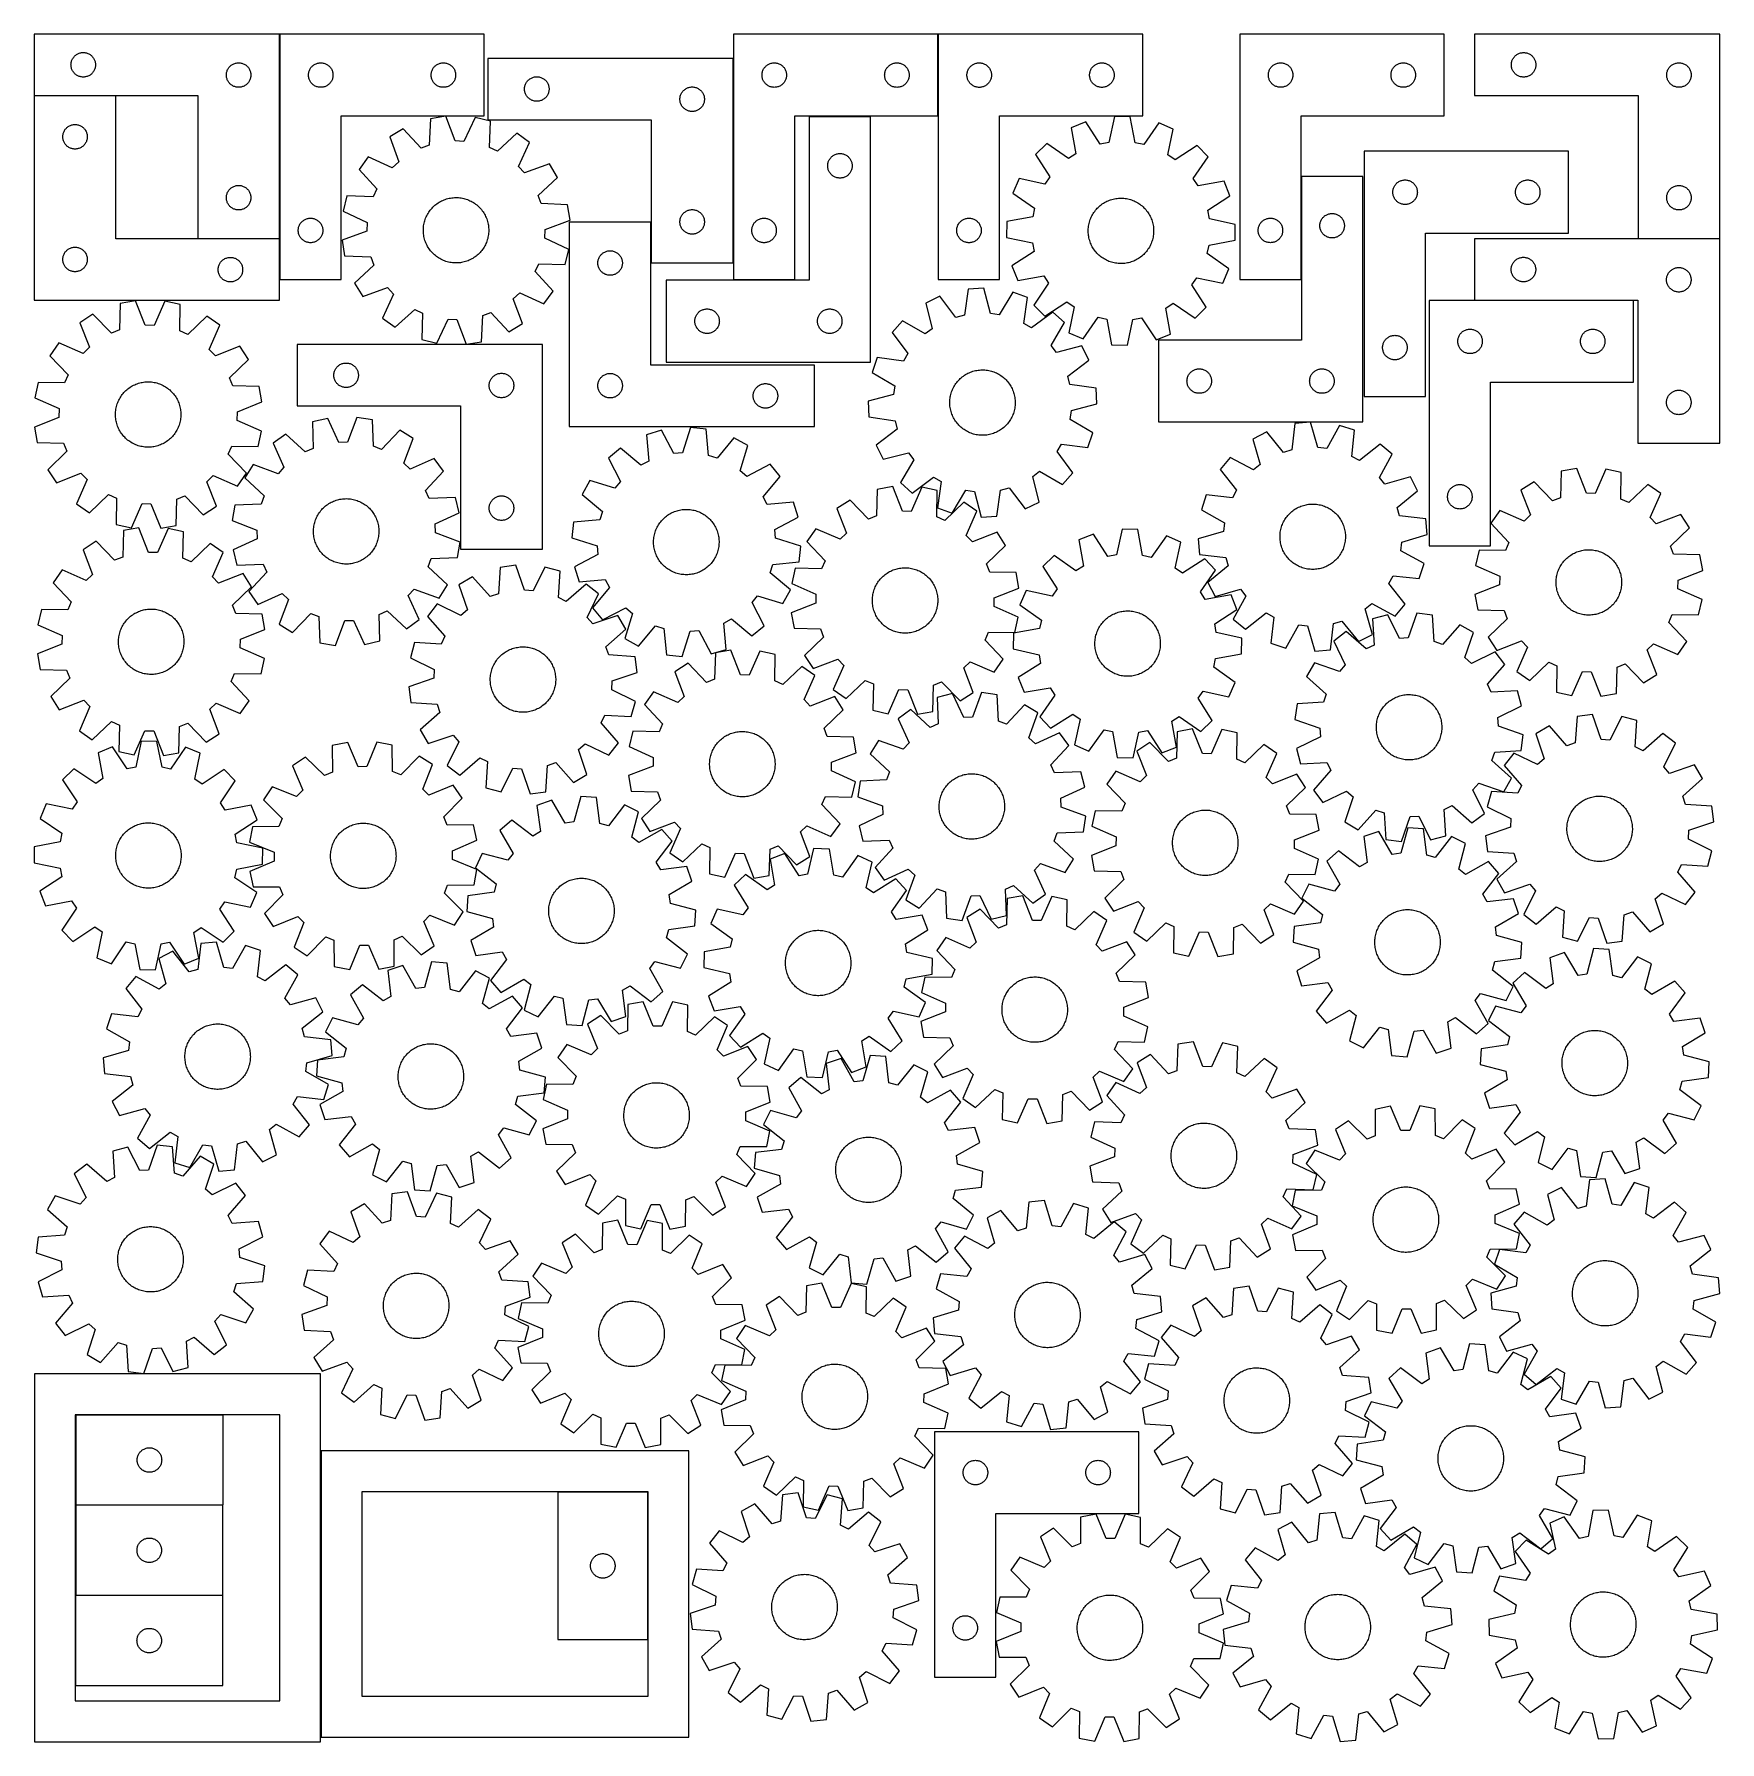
# Model space of a CAD drawing. Header units: millimetres. Extents: x 7 to 1243, y 7 to 1260.
import ezdxf

# ---------------------------------------------------------------- set-up
doc = ezdxf.new("R2010")
doc.units = ezdxf.units.MM
doc.layers.add('CUT', color=7, linetype='CONTINUOUS', true_color=0x000000)

msp = doc.modelspace()

# ---------------------------------------------------------------- linework, layer by layer
at = {"layer": 'CUT'}
for p, q in [((186.55987, 1259.63703), (6.55987, 1259.63703)), ((6.55987, 1259.63703), (6.55987, 1214.63703)), ((186.55987, 1109.63703), (186.55987, 1259.63703)), ((186.80828, 1259.617735), (186.80828, 1079.617735)), ((336.80828, 1259.617735), (186.80828, 1259.617735)), ((336.80828, 1199.617735), (336.80828, 1259.617735)), ((519.61016, 1259.600889), (519.61016, 1079.600889)), ((669.61016, 1259.600889), (519.61016, 1259.600889)), ((669.61016, 1199.600889), (669.61016, 1259.600889)), ((669.989249, 1259.594054), (669.989249, 1079.594054)), ((819.989249, 1259.594054), (669.989249, 1259.594054)), ((819.989249, 1199.594054), (819.989249, 1259.594054)), ((891.159018, 1259.62921), (891.159018, 1079.62921)), ((1041.159018, 1259.62921), (891.159018, 1259.62921)), ((1041.159018, 1199.62921), (1041.159018, 1259.62921)), ((1243.454466, 1259.629217), (1063.454466, 1259.629217)), ((1063.454466, 1259.629217), (1063.454466, 1214.629217)), ((1243.454466, 1109.629217), (1243.454466, 1259.629217)), ((34.037499, 1240.029985), (34.244954, 1240.581181)), ((34.244954, 1240.581181), (34.488015, 1241.117628)), ((34.488015, 1241.117628), (34.765641, 1241.63703)), ((34.765641, 1241.63703), (35.076643, 1242.137162)), ((35.076643, 1242.137162), (35.41969, 1242.615883)), ((35.41969, 1242.615883), (35.793312, 1243.071142)), ((35.793312, 1243.071142), (36.195909, 1243.500991)), ((36.195909, 1243.500991), (36.625758, 1243.903588)), ((36.625758, 1243.903588), (37.081017, 1244.27721)), ((37.081017, 1244.27721), (37.559738, 1244.620256)), ((37.559738, 1244.620256), (38.05987, 1244.931259)), ((38.05987, 1244.931259), (38.579272, 1245.208885)), ((38.579272, 1245.208885), (39.115719, 1245.451946)), ((39.115719, 1245.451946), (39.666915, 1245.659401)), ((39.666915, 1245.659401), (40.230498, 1245.830362)), ((40.230498, 1245.830362), (40.804057, 1245.964097)), ((40.804057, 1245.964097), (41.385134, 1246.060034)), ((41.385134, 1246.060034), (41.971242, 1246.11776)), ((41.971242, 1246.11776), (42.55987, 1246.13703)), ((42.55987, 1246.13703), (43.148498, 1246.11776)), ((43.148498, 1246.11776), (43.734606, 1246.060034)), ((43.734606, 1246.060034), (44.315683, 1245.964097)), ((44.315683, 1245.964097), (44.889241, 1245.830362)), ((44.889241, 1245.830362), (45.452825, 1245.659401)), ((45.452825, 1245.659401), (46.004021, 1245.451946)), ((46.004021, 1245.451946), (46.540468, 1245.208885)), ((46.540468, 1245.208885), (47.05987, 1244.931259)), ((47.05987, 1244.931259), (47.560002, 1244.620256)), ((47.560002, 1244.620256), (48.038723, 1244.27721)), ((48.038723, 1244.27721), (48.493982, 1243.903588)), ((48.493982, 1243.903588), (48.923831, 1243.500991)), ((48.923831, 1243.500991), (49.326428, 1243.071142)), ((49.326428, 1243.071142), (49.70005, 1242.615883)), ((49.70005, 1242.615883), (50.043096, 1242.137162)), ((50.043096, 1242.137162), (50.354099, 1241.63703)), ((50.354099, 1241.63703), (50.631725, 1241.117628)), ((50.631725, 1241.117628), (50.874786, 1240.581181)), ((50.874786, 1240.581181), (51.082241, 1240.029985)), ((519.358149, 1241.890936), (339.358149, 1241.890936)), ((339.358149, 1241.890936), (339.358149, 1196.890936)), ((519.358149, 1091.890936), (519.358149, 1241.890936)), ((1090.932095, 1240.022173), (1091.13955, 1240.573368)), ((1091.13955, 1240.573368), (1091.382611, 1241.109816)), ((1091.382611, 1241.109816), (1091.660237, 1241.629217)), ((1091.660237, 1241.629217), (1091.971239, 1242.129349)), ((1091.971239, 1242.129349), (1092.314286, 1242.60807)), ((1092.314286, 1242.60807), (1092.687908, 1243.06333)), ((1092.687908, 1243.06333), (1093.090505, 1243.493178)), ((1093.090505, 1243.493178), (1093.520354, 1243.895776)), ((1093.520354, 1243.895776), (1093.975613, 1244.269397)), ((1093.975613, 1244.269397), (1094.454334, 1244.612444)), ((1094.454334, 1244.612444), (1094.954466, 1244.923446)), ((1094.954466, 1244.923446), (1095.473868, 1245.201072)), ((1095.473868, 1245.201072), (1096.010315, 1245.444133)), ((1096.010315, 1245.444133), (1096.561511, 1245.651589)), ((1096.561511, 1245.651589), (1097.125095, 1245.82255)), ((1097.125095, 1245.82255), (1097.698653, 1245.956285)), ((1097.698653, 1245.956285), (1098.27973, 1246.052221)), ((1098.27973, 1246.052221), (1098.865838, 1246.109948)), ((1098.865838, 1246.109948), (1099.454466, 1246.129217)), ((1099.454466, 1246.129217), (1100.043094, 1246.109948)), ((1100.043094, 1246.109948), (1100.629202, 1246.052221)), ((1100.629202, 1246.052221), (1101.210279, 1245.956285)), ((1101.210279, 1245.956285), (1101.783837, 1245.82255)), ((1101.783837, 1245.82255), (1102.347421, 1245.651589)), ((1102.347421, 1245.651589), (1102.898617, 1245.444133)), ((1102.898617, 1245.444133), (1103.435064, 1245.201072)), ((1103.435064, 1245.201072), (1103.954466, 1244.923446)), ((1103.954466, 1244.923446), (1104.454598, 1244.612444)), ((1104.454598, 1244.612444), (1104.933319, 1244.269397)), ((1104.933319, 1244.269397), (1105.388578, 1243.895776)), ((1105.388578, 1243.895776), (1105.818427, 1243.493178)), ((1105.818427, 1243.493178), (1106.221024, 1243.06333)), ((1106.221024, 1243.06333), (1106.594646, 1242.60807)), ((1106.594646, 1242.60807), (1106.937693, 1242.129349)), ((1106.937693, 1242.129349), (1107.248695, 1241.629217)), ((1107.248695, 1241.629217), (1107.526321, 1241.109816)), ((1107.526321, 1241.109816), (1107.769382, 1240.573368)), ((1107.769382, 1240.573368), (1107.976837, 1240.022173)), ((33.55987, 1237.13703), (33.57914, 1237.725658)), ((33.57914, 1236.548402), (33.55987, 1237.13703)), ((33.57914, 1237.725658), (33.636866, 1238.311766)), ((33.636866, 1235.962294), (33.57914, 1236.548402)), ((33.636866, 1238.311766), (33.732802, 1238.892843)), ((33.732802, 1235.381217), (33.636866, 1235.962294)), ((33.732802, 1238.892843), (33.866537, 1239.466401)), ((33.866537, 1234.807658), (33.732802, 1235.381217)), ((33.866537, 1239.466401), (34.037499, 1240.029985)), ((34.037499, 1234.244075), (33.866537, 1234.807658)), ((34.244954, 1233.692879), (34.037499, 1234.244075)), ((34.488015, 1233.156432), (34.244954, 1233.692879)), ((34.765641, 1232.63703), (34.488015, 1233.156432)), ((35.076643, 1232.136898), (34.765641, 1232.63703)), ((35.41969, 1231.658177), (35.076643, 1232.136898)), ((35.793312, 1231.202918), (35.41969, 1231.658177)), ((36.195909, 1230.773069), (35.793312, 1231.202918)), ((36.625758, 1230.370472), (36.195909, 1230.773069)), ((37.081017, 1229.99685), (36.625758, 1230.370472)), ((37.559738, 1229.653803), (37.081017, 1229.99685)), ((38.05987, 1229.342801), (37.559738, 1229.653803)), ((38.579272, 1229.065175), (38.05987, 1229.342801)), ((39.115719, 1228.822114), (38.579272, 1229.065175)), ((39.666915, 1228.614659), (39.115719, 1228.822114)), ((40.230498, 1228.443697), (39.666915, 1228.614659)), ((40.804057, 1228.309962), (40.230498, 1228.443697)), ((41.385134, 1228.214026), (40.804057, 1228.309962)), ((41.971242, 1228.1563), (41.385134, 1228.214026)), ((42.55987, 1228.13703), (41.971242, 1228.1563)), ((43.148498, 1228.1563), (42.55987, 1228.13703)), ((43.734606, 1228.214026), (43.148498, 1228.1563)), ((44.315683, 1228.309962), (43.734606, 1228.214026)), ((44.889241, 1228.443697), (44.315683, 1228.309962)), ((45.452825, 1228.614659), (44.889241, 1228.443697)), ((46.004021, 1228.822114), (45.452825, 1228.614659)), ((46.540468, 1229.065175), (46.004021, 1228.822114)), ((47.05987, 1229.342801), (46.540468, 1229.065175)), ((47.560002, 1229.653803), (47.05987, 1229.342801)), ((48.038723, 1229.99685), (47.560002, 1229.653803)), ((48.493982, 1230.370472), (48.038723, 1229.99685)), ((48.923831, 1230.773069), (48.493982, 1230.370472)), ((49.326428, 1231.202918), (48.923831, 1230.773069)), ((49.70005, 1231.658177), (49.326428, 1231.202918)), ((50.043096, 1232.136898), (49.70005, 1231.658177)), ((50.354099, 1232.63703), (50.043096, 1232.136898)), ((50.631725, 1233.156432), (50.354099, 1232.63703)), ((50.874786, 1233.692879), (50.631725, 1233.156432)), ((51.082241, 1234.244075), (50.874786, 1233.692879)), ((51.082241, 1240.029985), (51.253202, 1239.466401)), ((51.253202, 1234.807658), (51.082241, 1234.244075)), ((51.253202, 1239.466401), (51.386937, 1238.892843)), ((51.386937, 1235.381217), (51.253202, 1234.807658)), ((51.386937, 1238.892843), (51.482874, 1238.311766)), ((51.482874, 1235.962294), (51.386937, 1235.381217)), ((51.482874, 1238.311766), (51.5406, 1237.725658)), ((51.5406, 1236.548402), (51.482874, 1235.962294)), ((51.5406, 1237.725658), (51.55987, 1237.13703)), ((51.55987, 1237.13703), (51.5406, 1236.548402)), ((147.55987, 1229.63703), (147.57914, 1230.225658)), ((147.57914, 1229.048402), (147.55987, 1229.63703)), ((147.57914, 1230.225658), (147.636866, 1230.811766)), ((147.636866, 1228.462294), (147.57914, 1229.048402)), ((147.636866, 1230.811766), (147.732802, 1231.392843)), ((147.732802, 1227.881217), (147.636866, 1228.462294)), ((147.732802, 1231.392843), (147.866537, 1231.966401)), ((147.866537, 1231.966401), (148.037499, 1232.529985)), ((148.037499, 1232.529985), (148.244954, 1233.081181)), ((148.244954, 1233.081181), (148.488015, 1233.617628)), ((148.488015, 1233.617628), (148.765641, 1234.13703)), ((148.765641, 1234.13703), (149.076643, 1234.637162)), ((149.076643, 1234.637162), (149.41969, 1235.115883)), ((149.41969, 1235.115883), (149.793312, 1235.571142)), ((149.793312, 1235.571142), (150.195909, 1236.000991)), ((150.195909, 1236.000991), (150.625758, 1236.403588)), ((150.625758, 1236.403588), (151.081017, 1236.77721)), ((151.081017, 1236.77721), (151.559738, 1237.120256)), ((151.559738, 1237.120256), (152.05987, 1237.431259)), ((152.05987, 1237.431259), (152.579272, 1237.708885)), ((152.579272, 1237.708885), (153.115719, 1237.951946)), ((153.115719, 1237.951946), (153.666915, 1238.159401)), ((153.666915, 1238.159401), (154.230498, 1238.330362)), ((154.230498, 1238.330362), (154.804057, 1238.464097)), ((154.804057, 1238.464097), (155.385134, 1238.560034)), ((155.385134, 1238.560034), (155.971242, 1238.61776)), ((155.971242, 1238.61776), (156.55987, 1238.63703)), ((156.55987, 1238.63703), (157.148498, 1238.61776)), ((157.148498, 1238.61776), (157.734606, 1238.560034)), ((157.734606, 1238.560034), (158.315683, 1238.464097)), ((158.315683, 1238.464097), (158.889241, 1238.330362)), ((158.889241, 1238.330362), (159.452825, 1238.159401)), ((159.452825, 1238.159401), (160.004021, 1237.951946)), ((160.004021, 1237.951946), (160.540468, 1237.708885)), ((160.540468, 1237.708885), (161.05987, 1237.431259)), ((161.05987, 1237.431259), (161.560002, 1237.120256)), ((161.560002, 1237.120256), (162.038723, 1236.77721)), ((162.038723, 1236.77721), (162.493982, 1236.403588)), ((162.493982, 1236.403588), (162.923831, 1236.000991)), ((162.923831, 1236.000991), (163.326428, 1235.571142)), ((163.326428, 1235.571142), (163.70005, 1235.115883)), ((163.70005, 1235.115883), (164.043096, 1234.637162)), ((164.043096, 1234.637162), (164.354099, 1234.13703)), ((164.354099, 1234.13703), (164.631725, 1233.617628)), ((164.631725, 1233.617628), (164.874786, 1233.081181)), ((164.874786, 1233.081181), (165.082241, 1232.529985)), ((165.082241, 1232.529985), (165.253202, 1231.966401)), ((165.253202, 1231.966401), (165.386937, 1231.392843)), ((165.386937, 1231.392843), (165.482874, 1230.811766)), ((165.482874, 1228.462294), (165.386937, 1227.881217)), ((165.482874, 1230.811766), (165.5406, 1230.225658)), ((165.5406, 1229.048402), (165.482874, 1228.462294)), ((165.5406, 1230.225658), (165.55987, 1229.63703)), ((165.55987, 1229.63703), (165.5406, 1229.048402)), ((207.80828, 1229.617735), (207.82755, 1230.206363)), ((207.82755, 1229.029107), (207.80828, 1229.617735)), ((207.82755, 1230.206363), (207.885276, 1230.792471)), ((207.885276, 1228.442999), (207.82755, 1229.029107)), ((207.885276, 1230.792471), (207.981212, 1231.373548)), ((207.981212, 1227.861922), (207.885276, 1228.442999)), ((207.981212, 1231.373548), (208.114947, 1231.947107)), ((208.114947, 1231.947107), (208.285909, 1232.51069)), ((208.285909, 1232.51069), (208.493364, 1233.061886)), ((208.493364, 1233.061886), (208.736425, 1233.598333)), ((208.736425, 1233.598333), (209.014051, 1234.117735)), ((209.014051, 1234.117735), (209.325053, 1234.617867)), ((209.325053, 1234.617867), (209.6681, 1235.096588)), ((209.6681, 1235.096588), (210.041722, 1235.551847)), ((210.041722, 1235.551847), (210.444319, 1235.981696)), ((210.444319, 1235.981696), (210.874167, 1236.384293)), ((210.874167, 1236.384293), (211.329427, 1236.757915)), ((211.329427, 1236.757915), (211.808148, 1237.100962)), ((211.808148, 1237.100962), (212.30828, 1237.411964)), ((212.30828, 1237.411964), (212.827682, 1237.68959)), ((212.827682, 1237.68959), (213.364129, 1237.932651)), ((213.364129, 1237.932651), (213.915325, 1238.140106)), ((213.915325, 1238.140106), (214.478908, 1238.311068)), ((214.478908, 1238.311068), (215.052467, 1238.444803)), ((215.052467, 1238.444803), (215.633544, 1238.540739)), ((215.633544, 1238.540739), (216.219652, 1238.598465)), ((216.219652, 1238.598465), (216.80828, 1238.617735)), ((216.80828, 1238.617735), (217.396908, 1238.598465)), ((217.396908, 1238.598465), (217.983016, 1238.540739)), ((217.983016, 1238.540739), (218.564093, 1238.444803)), ((218.564093, 1238.444803), (219.137651, 1238.311068)), ((219.137651, 1238.311068), (219.701235, 1238.140106)), ((219.701235, 1238.140106), (220.252431, 1237.932651)), ((220.252431, 1237.932651), (220.788878, 1237.68959)), ((220.788878, 1237.68959), (221.30828, 1237.411964)), ((221.30828, 1237.411964), (221.808412, 1237.100962)), ((221.808412, 1237.100962), (222.287133, 1236.757915)), ((222.287133, 1236.757915), (222.742392, 1236.384293)), ((222.742392, 1236.384293), (223.172241, 1235.981696)), ((223.172241, 1235.981696), (223.574838, 1235.551847)), ((223.574838, 1235.551847), (223.94846, 1235.096588)), ((223.94846, 1235.096588), (224.291506, 1234.617867)), ((224.291506, 1234.617867), (224.602508, 1234.117735)), ((224.602508, 1234.117735), (224.880134, 1233.598333)), ((224.880134, 1233.598333), (225.123196, 1233.061886)), ((225.123196, 1233.061886), (225.330651, 1232.51069)), ((225.330651, 1232.51069), (225.501612, 1231.947107)), ((225.501612, 1231.947107), (225.635347, 1231.373548)), ((225.635347, 1231.373548), (225.731284, 1230.792471)), ((225.731284, 1228.442999), (225.635347, 1227.861922)), ((225.731284, 1230.792471), (225.78901, 1230.206363)), ((225.78901, 1229.029107), (225.731284, 1228.442999)), ((225.78901, 1230.206363), (225.80828, 1229.617735)), ((225.80828, 1229.617735), (225.78901, 1229.029107)), ((297.80828, 1229.617735), (297.82755, 1230.206363)), ((297.82755, 1229.029107), (297.80828, 1229.617735)), ((297.82755, 1230.206363), (297.885276, 1230.792471)), ((297.885276, 1228.442999), (297.82755, 1229.029107)), ((297.885276, 1230.792471), (297.981212, 1231.373548)), ((297.981212, 1227.861922), (297.885276, 1228.442999)), ((297.981212, 1231.373548), (298.114947, 1231.947107)), ((298.114947, 1231.947107), (298.285909, 1232.51069)), ((298.285909, 1232.51069), (298.493364, 1233.061886)), ((298.493364, 1233.061886), (298.736425, 1233.598333)), ((298.736425, 1233.598333), (299.014051, 1234.117735)), ((299.014051, 1234.117735), (299.325053, 1234.617867)), ((299.325053, 1234.617867), (299.6681, 1235.096588)), ((299.6681, 1235.096588), (300.041722, 1235.551847)), ((300.041722, 1235.551847), (300.444319, 1235.981696)), ((300.444319, 1235.981696), (300.874167, 1236.384293)), ((300.874167, 1236.384293), (301.329427, 1236.757915)), ((301.329427, 1236.757915), (301.808148, 1237.100962)), ((301.808148, 1237.100962), (302.30828, 1237.411964)), ((302.30828, 1237.411964), (302.827682, 1237.68959)), ((302.827682, 1237.68959), (303.364129, 1237.932651)), ((303.364129, 1237.932651), (303.915325, 1238.140106)), ((303.915325, 1238.140106), (304.478908, 1238.311068)), ((304.478908, 1238.311068), (305.052467, 1238.444803)), ((305.052467, 1238.444803), (305.633544, 1238.540739)), ((305.633544, 1238.540739), (306.219652, 1238.598465)), ((306.219652, 1238.598465), (306.80828, 1238.617735)), ((306.80828, 1238.617735), (307.396908, 1238.598465)), ((307.396908, 1238.598465), (307.983016, 1238.540739)), ((307.983016, 1238.540739), (308.564093, 1238.444803)), ((308.564093, 1238.444803), (309.137651, 1238.311068)), ((309.137651, 1238.311068), (309.701235, 1238.140106)), ((309.701235, 1238.140106), (310.252431, 1237.932651)), ((310.252431, 1237.932651), (310.788878, 1237.68959)), ((310.788878, 1237.68959), (311.30828, 1237.411964)), ((311.30828, 1237.411964), (311.808412, 1237.100962)), ((311.808412, 1237.100962), (312.287133, 1236.757915)), ((312.287133, 1236.757915), (312.742392, 1236.384293)), ((312.742392, 1236.384293), (313.172241, 1235.981696)), ((313.172241, 1235.981696), (313.574838, 1235.551847)), ((313.574838, 1235.551847), (313.94846, 1235.096588)), ((313.94846, 1235.096588), (314.291506, 1234.617867)), ((314.291506, 1234.617867), (314.602508, 1234.117735)), ((314.602508, 1234.117735), (314.880134, 1233.598333)), ((314.880134, 1233.598333), (315.123196, 1233.061886)), ((315.123196, 1233.061886), (315.330651, 1232.51069)), ((315.330651, 1232.51069), (315.501612, 1231.947107)), ((315.501612, 1231.947107), (315.635347, 1231.373548)), ((315.635347, 1231.373548), (315.731284, 1230.792471)), ((315.731284, 1228.442999), (315.635347, 1227.861922)), ((315.731284, 1230.792471), (315.78901, 1230.206363)), ((315.78901, 1229.029107), (315.731284, 1228.442999)), ((315.78901, 1230.206363), (315.80828, 1229.617735)), ((315.80828, 1229.617735), (315.78901, 1229.029107)), ((372.465194, 1227.913307), (373.028777, 1228.084269)), ((373.028777, 1228.084269), (373.602336, 1228.218004)), ((373.602336, 1228.218004), (374.183413, 1228.31394)), ((374.183413, 1228.31394), (374.769521, 1228.371666)), ((374.769521, 1228.371666), (375.358149, 1228.390936)), ((375.358149, 1228.390936), (375.946777, 1228.371666)), ((375.946777, 1228.371666), (376.532884, 1228.31394)), ((376.532884, 1228.31394), (377.113962, 1228.218004)), ((377.113962, 1228.218004), (377.68752, 1228.084269)), ((377.68752, 1228.084269), (378.251104, 1227.913307)), ((540.61016, 1229.600889), (540.629429, 1230.189518)), ((540.629429, 1229.012261), (540.61016, 1229.600889)), ((540.629429, 1230.189518), (540.687156, 1230.775625)), ((540.687156, 1228.426154), (540.629429, 1229.012261)), ((540.687156, 1230.775625), (540.783092, 1231.356702)), ((540.783092, 1227.845077), (540.687156, 1228.426154)), ((540.783092, 1231.356702), (540.916827, 1231.930261)), ((540.916827, 1231.930261), (541.087789, 1232.493845)), ((541.087789, 1232.493845), (541.295244, 1233.04504)), ((541.295244, 1233.04504), (541.538305, 1233.581488)), ((541.538305, 1233.581488), (541.815931, 1234.100889)), ((541.815931, 1234.100889), (542.126933, 1234.601022)), ((542.126933, 1234.601022), (542.46998, 1235.079742)), ((542.46998, 1235.079742), (542.843601, 1235.535002)), ((542.843601, 1235.535002), (543.246199, 1235.96485)), ((543.246199, 1235.96485), (543.676047, 1236.367448)), ((543.676047, 1236.367448), (544.131307, 1236.74107)), ((544.131307, 1236.74107), (544.610028, 1237.084116)), ((544.610028, 1237.084116), (545.11016, 1237.395118)), ((545.11016, 1237.395118), (545.629561, 1237.672744)), ((545.629561, 1237.672744), (546.166009, 1237.915805)), ((546.166009, 1237.915805), (546.717205, 1238.123261)), ((546.717205, 1238.123261), (547.280788, 1238.294222)), ((547.280788, 1238.294222), (547.854347, 1238.427957)), ((547.854347, 1238.427957), (548.435424, 1238.523893)), ((548.435424, 1238.523893), (549.021532, 1238.58162)), ((549.021532, 1238.58162), (549.61016, 1238.600889)), ((549.61016, 1238.600889), (550.198788, 1238.58162)), ((550.198788, 1238.58162), (550.784895, 1238.523893)), ((550.784895, 1238.523893), (551.365973, 1238.427957)), ((551.365973, 1238.427957), (551.939531, 1238.294222)), ((551.939531, 1238.294222), (552.503115, 1238.123261)), ((552.503115, 1238.123261), (553.054311, 1237.915805)), ((553.054311, 1237.915805), (553.590758, 1237.672744)), ((553.590758, 1237.672744), (554.11016, 1237.395118)), ((554.11016, 1237.395118), (554.610292, 1237.084116)), ((554.610292, 1237.084116), (555.089013, 1236.74107)), ((555.089013, 1236.74107), (555.544272, 1236.367448)), ((555.544272, 1236.367448), (555.974121, 1235.96485)), ((555.974121, 1235.96485), (556.376718, 1235.535002)), ((556.376718, 1235.535002), (556.75034, 1235.079742)), ((556.75034, 1235.079742), (557.093386, 1234.601022)), ((557.093386, 1234.601022), (557.404388, 1234.100889)), ((557.404388, 1234.100889), (557.682014, 1233.581488)), ((557.682014, 1233.581488), (557.925075, 1233.04504)), ((557.925075, 1233.04504), (558.132531, 1232.493845)), ((558.132531, 1232.493845), (558.303492, 1231.930261)), ((558.303492, 1231.930261), (558.437227, 1231.356702)), ((558.437227, 1231.356702), (558.533163, 1230.775625)), ((558.533163, 1228.426154), (558.437227, 1227.845077)), ((558.533163, 1230.775625), (558.59089, 1230.189518)), ((558.59089, 1229.012261), (558.533163, 1228.426154)), ((558.59089, 1230.189518), (558.61016, 1229.600889)), ((558.61016, 1229.600889), (558.59089, 1229.012261)), ((630.61016, 1229.600889), (630.629429, 1230.189518)), ((630.629429, 1229.012261), (630.61016, 1229.600889)), ((630.629429, 1230.189518), (630.687156, 1230.775625)), ((630.687156, 1228.426154), (630.629429, 1229.012261)), ((630.687156, 1230.775625), (630.783092, 1231.356702)), ((630.783092, 1227.845077), (630.687156, 1228.426154)), ((630.783092, 1231.356702), (630.916827, 1231.930261)), ((630.916827, 1231.930261), (631.087789, 1232.493845)), ((631.087789, 1232.493845), (631.295244, 1233.04504)), ((631.295244, 1233.04504), (631.538305, 1233.581488)), ((631.538305, 1233.581488), (631.815931, 1234.100889)), ((631.815931, 1234.100889), (632.126933, 1234.601022)), ((632.126933, 1234.601022), (632.46998, 1235.079742)), ((632.46998, 1235.079742), (632.843601, 1235.535002)), ((632.843601, 1235.535002), (633.246199, 1235.96485)), ((633.246199, 1235.96485), (633.676047, 1236.367448)), ((633.676047, 1236.367448), (634.131307, 1236.74107)), ((634.131307, 1236.74107), (634.610028, 1237.084116)), ((634.610028, 1237.084116), (635.11016, 1237.395118)), ((635.11016, 1237.395118), (635.629561, 1237.672744)), ((635.629561, 1237.672744), (636.166009, 1237.915805)), ((636.166009, 1237.915805), (636.717205, 1238.123261)), ((636.717205, 1238.123261), (637.280788, 1238.294222)), ((637.280788, 1238.294222), (637.854347, 1238.427957)), ((637.854347, 1238.427957), (638.435424, 1238.523893)), ((638.435424, 1238.523893), (639.021532, 1238.58162)), ((639.021532, 1238.58162), (639.61016, 1238.600889)), ((639.61016, 1238.600889), (640.198788, 1238.58162)), ((640.198788, 1238.58162), (640.784895, 1238.523893)), ((640.784895, 1238.523893), (641.365973, 1238.427957)), ((641.365973, 1238.427957), (641.939531, 1238.294222)), ((641.939531, 1238.294222), (642.503115, 1238.123261)), ((642.503115, 1238.123261), (643.054311, 1237.915805)), ((643.054311, 1237.915805), (643.590758, 1237.672744)), ((643.590758, 1237.672744), (644.11016, 1237.395118)), ((644.11016, 1237.395118), (644.610292, 1237.084116)), ((644.610292, 1237.084116), (645.089013, 1236.74107)), ((645.089013, 1236.74107), (645.544272, 1236.367448)), ((645.544272, 1236.367448), (645.974121, 1235.96485)), ((645.974121, 1235.96485), (646.376718, 1235.535002)), ((646.376718, 1235.535002), (646.75034, 1235.079742)), ((646.75034, 1235.079742), (647.093386, 1234.601022)), ((647.093386, 1234.601022), (647.404388, 1234.100889)), ((647.404388, 1234.100889), (647.682014, 1233.581488)), ((647.682014, 1233.581488), (647.925075, 1233.04504)), ((647.925075, 1233.04504), (648.132531, 1232.493845)), ((648.132531, 1232.493845), (648.303492, 1231.930261)), ((648.303492, 1231.930261), (648.437227, 1231.356702)), ((648.437227, 1231.356702), (648.533163, 1230.775625)), ((648.533163, 1228.426154), (648.437227, 1227.845077)), ((648.533163, 1230.775625), (648.59089, 1230.189518)), ((648.59089, 1229.012261), (648.533163, 1228.426154)), ((648.59089, 1230.189518), (648.61016, 1229.600889)), ((648.61016, 1229.600889), (648.59089, 1229.012261)), ((690.989249, 1229.594054), (691.008519, 1230.182682)), ((691.008519, 1229.005425), (690.989249, 1229.594054)), ((691.008519, 1230.182682), (691.066245, 1230.768789)), ((691.066245, 1228.419318), (691.008519, 1229.005425)), ((691.066245, 1230.768789), (691.162182, 1231.349866)), ((691.162182, 1227.838241), (691.066245, 1228.419318)), ((691.162182, 1231.349866), (691.295917, 1231.923425)), ((691.295917, 1231.923425), (691.466878, 1232.487009)), ((691.466878, 1232.487009), (691.674333, 1233.038204)), ((691.674333, 1233.038204), (691.917394, 1233.574652)), ((691.917394, 1233.574652), (692.19502, 1234.094054)), ((692.19502, 1234.094054), (692.506023, 1234.594186)), ((692.506023, 1234.594186), (692.849069, 1235.072906)), ((692.849069, 1235.072906), (693.222691, 1235.528166)), ((693.222691, 1235.528166), (693.625288, 1235.958015)), ((693.625288, 1235.958015), (694.055137, 1236.360612)), ((694.055137, 1236.360612), (694.510396, 1236.734234)), ((694.510396, 1236.734234), (694.989117, 1237.07728)), ((694.989117, 1237.07728), (695.489249, 1237.388282)), ((695.489249, 1237.388282), (696.008651, 1237.665908)), ((696.008651, 1237.665908), (696.545098, 1237.908969)), ((696.545098, 1237.908969), (697.096294, 1238.116425)), ((697.096294, 1238.116425), (697.659878, 1238.287386)), ((697.659878, 1238.287386), (698.233436, 1238.421121)), ((698.233436, 1238.421121), (698.814513, 1238.517057)), ((698.814513, 1238.517057), (699.400621, 1238.574784)), ((699.400621, 1238.574784), (699.989249, 1238.594054)), ((699.989249, 1238.594054), (700.577877, 1238.574784)), ((700.577877, 1238.574784), (701.163985, 1238.517057)), ((701.163985, 1238.517057), (701.745062, 1238.421121)), ((701.745062, 1238.421121), (702.31862, 1238.287386)), ((702.31862, 1238.287386), (702.882204, 1238.116425)), ((702.882204, 1238.116425), (703.4334, 1237.908969)), ((703.4334, 1237.908969), (703.969847, 1237.665908)), ((703.969847, 1237.665908), (704.489249, 1237.388282)), ((704.489249, 1237.388282), (704.989381, 1237.07728)), ((704.989381, 1237.07728), (705.468102, 1236.734234)), ((705.468102, 1236.734234), (705.923361, 1236.360612)), ((705.923361, 1236.360612), (706.35321, 1235.958015)), ((706.35321, 1235.958015), (706.755807, 1235.528166)), ((706.755807, 1235.528166), (707.129429, 1235.072906)), ((707.129429, 1235.072906), (707.472476, 1234.594186)), ((707.472476, 1234.594186), (707.783478, 1234.094054)), ((707.783478, 1234.094054), (708.061104, 1233.574652)), ((708.061104, 1233.574652), (708.304165, 1233.038204)), ((708.304165, 1233.038204), (708.51162, 1232.487009)), ((708.51162, 1232.487009), (708.682581, 1231.923425)), ((708.682581, 1231.923425), (708.816317, 1231.349866)), ((708.816317, 1231.349866), (708.912253, 1230.768789)), ((708.912253, 1228.419318), (708.816317, 1227.838241)), ((708.912253, 1230.768789), (708.969979, 1230.182682)), ((708.969979, 1229.005425), (708.912253, 1228.419318)), ((708.969979, 1230.182682), (708.989249, 1229.594054)), ((708.989249, 1229.594054), (708.969979, 1229.005425)), ((780.989249, 1229.594054), (781.008519, 1230.182682)), ((781.008519, 1229.005425), (780.989249, 1229.594054)), ((781.008519, 1230.182682), (781.066245, 1230.768789)), ((781.066245, 1228.419318), (781.008519, 1229.005425)), ((781.066245, 1230.768789), (781.162182, 1231.349866)), ((781.162182, 1227.838241), (781.066245, 1228.419318)), ((781.162182, 1231.349866), (781.295917, 1231.923425)), ((781.295917, 1231.923425), (781.466878, 1232.487009)), ((781.466878, 1232.487009), (781.674333, 1233.038204)), ((781.674333, 1233.038204), (781.917394, 1233.574652)), ((781.917394, 1233.574652), (782.19502, 1234.094054)), ((782.19502, 1234.094054), (782.506023, 1234.594186)), ((782.506023, 1234.594186), (782.849069, 1235.072906)), ((782.849069, 1235.072906), (783.222691, 1235.528166)), ((783.222691, 1235.528166), (783.625288, 1235.958015)), ((783.625288, 1235.958015), (784.055137, 1236.360612)), ((784.055137, 1236.360612), (784.510396, 1236.734234)), ((784.510396, 1236.734234), (784.989117, 1237.07728)), ((784.989117, 1237.07728), (785.489249, 1237.388282)), ((785.489249, 1237.388282), (786.008651, 1237.665908)), ((786.008651, 1237.665908), (786.545098, 1237.908969)), ((786.545098, 1237.908969), (787.096294, 1238.116425)), ((787.096294, 1238.116425), (787.659878, 1238.287386)), ((787.659878, 1238.287386), (788.233436, 1238.421121)), ((788.233436, 1238.421121), (788.814513, 1238.517057)), ((788.814513, 1238.517057), (789.400621, 1238.574784)), ((789.400621, 1238.574784), (789.989249, 1238.594054)), ((789.989249, 1238.594054), (790.577877, 1238.574784)), ((790.577877, 1238.574784), (791.163985, 1238.517057)), ((791.163985, 1238.517057), (791.745062, 1238.421121)), ((791.745062, 1238.421121), (792.31862, 1238.287386)), ((792.31862, 1238.287386), (792.882204, 1238.116425)), ((792.882204, 1238.116425), (793.4334, 1237.908969)), ((793.4334, 1237.908969), (793.969847, 1237.665908)), ((793.969847, 1237.665908), (794.489249, 1237.388282)), ((794.489249, 1237.388282), (794.989381, 1237.07728)), ((794.989381, 1237.07728), (795.468102, 1236.734234)), ((795.468102, 1236.734234), (795.923361, 1236.360612)), ((795.923361, 1236.360612), (796.35321, 1235.958015)), ((796.35321, 1235.958015), (796.755807, 1235.528166)), ((796.755807, 1235.528166), (797.129429, 1235.072906)), ((797.129429, 1235.072906), (797.472476, 1234.594186)), ((797.472476, 1234.594186), (797.783478, 1234.094054)), ((797.783478, 1234.094054), (798.061104, 1233.574652)), ((798.061104, 1233.574652), (798.304165, 1233.038204)), ((798.304165, 1233.038204), (798.51162, 1232.487009)), ((798.51162, 1232.487009), (798.682581, 1231.923425)), ((798.682581, 1231.923425), (798.816317, 1231.349866)), ((798.816317, 1231.349866), (798.912253, 1230.768789)), ((798.912253, 1228.419318), (798.816317, 1227.838241)), ((798.912253, 1230.768789), (798.969979, 1230.182682)), ((798.969979, 1229.005425), (798.912253, 1228.419318)), ((798.969979, 1230.182682), (798.989249, 1229.594054)), ((798.989249, 1229.594054), (798.969979, 1229.005425)), ((912.159018, 1229.62921), (912.178288, 1230.217838)), ((912.178288, 1229.040582), (912.159018, 1229.62921)), ((912.178288, 1230.217838), (912.236015, 1230.803946)), ((912.236015, 1228.454474), (912.178288, 1229.040582)), ((912.236015, 1230.803946), (912.331951, 1231.385023)), ((912.331951, 1227.873397), (912.236015, 1228.454474)), ((912.331951, 1231.385023), (912.465686, 1231.958581)), ((912.465686, 1231.958581), (912.636647, 1232.522165)), ((912.636647, 1232.522165), (912.844103, 1233.073361)), ((912.844103, 1233.073361), (913.087164, 1233.609808)), ((913.087164, 1233.609808), (913.36479, 1234.12921)), ((913.36479, 1234.12921), (913.675792, 1234.629342)), ((913.675792, 1234.629342), (914.018838, 1235.108063)), ((914.018838, 1235.108063), (914.39246, 1235.563322)), ((914.39246, 1235.563322), (914.795057, 1235.993171)), ((914.795057, 1235.993171), (915.224906, 1236.395768)), ((915.224906, 1236.395768), (915.680165, 1236.76939)), ((915.680165, 1236.76939), (916.158886, 1237.112436)), ((916.158886, 1237.112436), (916.659018, 1237.423438)), ((916.659018, 1237.423438), (917.17842, 1237.701064)), ((917.17842, 1237.701064), (917.714867, 1237.944126)), ((917.714867, 1237.944126), (918.266063, 1238.151581)), ((918.266063, 1238.151581), (918.829647, 1238.322542)), ((918.829647, 1238.322542), (919.403205, 1238.456277)), ((919.403205, 1238.456277), (919.984283, 1238.552214)), ((919.984283, 1238.552214), (920.57039, 1238.60994)), ((920.57039, 1238.60994), (921.159018, 1238.62921)), ((921.159018, 1238.62921), (921.747647, 1238.60994)), ((921.747647, 1238.60994), (922.333754, 1238.552214)), ((922.333754, 1238.552214), (922.914831, 1238.456277)), ((922.914831, 1238.456277), (923.48839, 1238.322542)), ((923.48839, 1238.322542), (924.051974, 1238.151581)), ((924.051974, 1238.151581), (924.603169, 1237.944126)), ((924.603169, 1237.944126), (925.139617, 1237.701064)), ((925.139617, 1237.701064), (925.659018, 1237.423438)), ((925.659018, 1237.423438), (926.15915, 1237.112436)), ((926.15915, 1237.112436), (926.637871, 1236.76939)), ((926.637871, 1236.76939), (927.093131, 1236.395768)), ((927.093131, 1236.395768), (927.522979, 1235.993171)), ((927.522979, 1235.993171), (927.925577, 1235.563322)), ((927.925577, 1235.563322), (928.299198, 1235.108063)), ((928.299198, 1235.108063), (928.642245, 1234.629342)), ((928.642245, 1234.629342), (928.953247, 1234.12921)), ((928.953247, 1234.12921), (929.230873, 1233.609808)), ((929.230873, 1233.609808), (929.473934, 1233.073361)), ((929.473934, 1233.073361), (929.68139, 1232.522165)), ((929.68139, 1232.522165), (929.852351, 1231.958581)), ((929.852351, 1231.958581), (929.986086, 1231.385023)), ((929.986086, 1231.385023), (930.082022, 1230.803946)), ((930.082022, 1228.454474), (929.986086, 1227.873397)), ((930.082022, 1230.803946), (930.139749, 1230.217838)), ((930.139749, 1229.040582), (930.082022, 1228.454474)), ((930.139749, 1230.217838), (930.159018, 1229.62921)), ((930.159018, 1229.62921), (930.139749, 1229.040582)), ((1002.159018, 1229.62921), (1002.178288, 1230.217838)), ((1002.178288, 1229.040582), (1002.159018, 1229.62921)), ((1002.178288, 1230.217838), (1002.236015, 1230.803946)), ((1002.236015, 1228.454474), (1002.178288, 1229.040582)), ((1002.236015, 1230.803946), (1002.331951, 1231.385023)), ((1002.331951, 1227.873397), (1002.236015, 1228.454474)), ((1002.331951, 1231.385023), (1002.465686, 1231.958581)), ((1002.465686, 1231.958581), (1002.636647, 1232.522165)), ((1002.636647, 1232.522165), (1002.844103, 1233.073361)), ((1002.844103, 1233.073361), (1003.087164, 1233.609808)), ((1003.087164, 1233.609808), (1003.36479, 1234.12921)), ((1003.36479, 1234.12921), (1003.675792, 1234.629342)), ((1003.675792, 1234.629342), (1004.018838, 1235.108063)), ((1004.018838, 1235.108063), (1004.39246, 1235.563322)), ((1004.39246, 1235.563322), (1004.795057, 1235.993171)), ((1004.795057, 1235.993171), (1005.224906, 1236.395768)), ((1005.224906, 1236.395768), (1005.680165, 1236.76939)), ((1005.680165, 1236.76939), (1006.158886, 1237.112436)), ((1006.158886, 1237.112436), (1006.659018, 1237.423438)), ((1006.659018, 1237.423438), (1007.17842, 1237.701064)), ((1007.17842, 1237.701064), (1007.714867, 1237.944126)), ((1007.714867, 1237.944126), (1008.266063, 1238.151581)), ((1008.266063, 1238.151581), (1008.829647, 1238.322542)), ((1008.829647, 1238.322542), (1009.403205, 1238.456277)), ((1009.403205, 1238.456277), (1009.984283, 1238.552214)), ((1009.984283, 1238.552214), (1010.57039, 1238.60994)), ((1010.57039, 1238.60994), (1011.159018, 1238.62921)), ((1011.159018, 1238.62921), (1011.747647, 1238.60994)), ((1011.747647, 1238.60994), (1012.333754, 1238.552214)), ((1012.333754, 1238.552214), (1012.914831, 1238.456277)), ((1012.914831, 1238.456277), (1013.48839, 1238.322542)), ((1013.48839, 1238.322542), (1014.051974, 1238.151581)), ((1014.051974, 1238.151581), (1014.603169, 1237.944126)), ((1014.603169, 1237.944126), (1015.139617, 1237.701064)), ((1015.139617, 1237.701064), (1015.659018, 1237.423438)), ((1015.659018, 1237.423438), (1016.15915, 1237.112436)), ((1016.15915, 1237.112436), (1016.637871, 1236.76939)), ((1016.637871, 1236.76939), (1017.093131, 1236.395768)), ((1017.093131, 1236.395768), (1017.522979, 1235.993171)), ((1017.522979, 1235.993171), (1017.925577, 1235.563322)), ((1017.925577, 1235.563322), (1018.299198, 1235.108063)), ((1018.299198, 1235.108063), (1018.642245, 1234.629342)), ((1018.642245, 1234.629342), (1018.953247, 1234.12921)), ((1018.953247, 1234.12921), (1019.230873, 1233.609808)), ((1019.230873, 1233.609808), (1019.473934, 1233.073361)), ((1019.473934, 1233.073361), (1019.68139, 1232.522165)), ((1019.68139, 1232.522165), (1019.852351, 1231.958581)), ((1019.852351, 1231.958581), (1019.986086, 1231.385023)), ((1019.986086, 1231.385023), (1020.082022, 1230.803946)), ((1020.082022, 1228.454474), (1019.986086, 1227.873397)), ((1020.082022, 1230.803946), (1020.139749, 1230.217838)), ((1020.139749, 1229.040582), (1020.082022, 1228.454474)), ((1020.139749, 1230.217838), (1020.159018, 1229.62921)), ((1020.159018, 1229.62921), (1020.139749, 1229.040582)), ((1090.454466, 1237.129217), (1090.473736, 1237.717846)), ((1090.473736, 1236.540589), (1090.454466, 1237.129217)), ((1090.473736, 1237.717846), (1090.531462, 1238.303953)), ((1090.531462, 1235.954482), (1090.473736, 1236.540589)), ((1090.531462, 1238.303953), (1090.627398, 1238.88503)), ((1090.627398, 1235.373404), (1090.531462, 1235.954482)), ((1090.627398, 1238.88503), (1090.761134, 1239.458589)), ((1090.761134, 1234.799846), (1090.627398, 1235.373404)), ((1090.761134, 1239.458589), (1090.932095, 1240.022173)), ((1090.932095, 1234.236262), (1090.761134, 1234.799846)), ((1091.13955, 1233.685067), (1090.932095, 1234.236262)), ((1091.382611, 1233.148619), (1091.13955, 1233.685067)), ((1091.660237, 1232.629217), (1091.382611, 1233.148619)), ((1091.971239, 1232.129085), (1091.660237, 1232.629217)), ((1092.314286, 1231.650365), (1091.971239, 1232.129085)), ((1092.687908, 1231.195105), (1092.314286, 1231.650365)), ((1093.090505, 1230.765256), (1092.687908, 1231.195105)), ((1093.520354, 1230.362659), (1093.090505, 1230.765256)), ((1093.975613, 1229.989037), (1093.520354, 1230.362659)), ((1094.454334, 1229.645991), (1093.975613, 1229.989037)), ((1094.954466, 1229.334989), (1094.454334, 1229.645991)), ((1095.473868, 1229.057363), (1094.954466, 1229.334989)), ((1096.010315, 1228.814302), (1095.473868, 1229.057363)), ((1096.561511, 1228.606846), (1096.010315, 1228.814302)), ((1097.125095, 1228.435885), (1096.561511, 1228.606846)), ((1097.698653, 1228.30215), (1097.125095, 1228.435885)), ((1098.27973, 1228.206214), (1097.698653, 1228.30215)), ((1098.865838, 1228.148487), (1098.27973, 1228.206214)), ((1099.454466, 1228.129217), (1098.865838, 1228.148487)), ((1100.043094, 1228.148487), (1099.454466, 1228.129217)), ((1100.629202, 1228.206214), (1100.043094, 1228.148487)), ((1101.210279, 1228.30215), (1100.629202, 1228.206214)), ((1101.783837, 1228.435885), (1101.210279, 1228.30215)), ((1102.347421, 1228.606846), (1101.783837, 1228.435885)), ((1102.898617, 1228.814302), (1102.347421, 1228.606846)), ((1103.435064, 1229.057363), (1102.898617, 1228.814302)), ((1103.954466, 1229.334989), (1103.435064, 1229.057363)), ((1104.454598, 1229.645991), (1103.954466, 1229.334989)), ((1104.933319, 1229.989037), (1104.454598, 1229.645991)), ((1105.388578, 1230.362659), (1104.933319, 1229.989037)), ((1105.818427, 1230.765256), (1105.388578, 1230.362659)), ((1106.221024, 1231.195105), (1105.818427, 1230.765256)), ((1106.594646, 1231.650365), (1106.221024, 1231.195105)), ((1106.937693, 1232.129085), (1106.594646, 1231.650365)), ((1107.248695, 1232.629217), (1106.937693, 1232.129085)), ((1107.526321, 1233.148619), (1107.248695, 1232.629217)), ((1107.769382, 1233.685067), (1107.526321, 1233.148619)), ((1107.976837, 1234.236262), (1107.769382, 1233.685067)), ((1107.976837, 1240.022173), (1108.147798, 1239.458589)), ((1108.147798, 1234.799846), (1107.976837, 1234.236262)), ((1108.147798, 1239.458589), (1108.281534, 1238.88503)), ((1108.281534, 1235.373404), (1108.147798, 1234.799846)), ((1108.281534, 1238.88503), (1108.37747, 1238.303953)), ((1108.37747, 1235.954482), (1108.281534, 1235.373404)), ((1108.37747, 1238.303953), (1108.435196, 1237.717846)), ((1108.435196, 1236.540589), (1108.37747, 1235.954482)), ((1108.435196, 1237.717846), (1108.454466, 1237.129217)), ((1108.454466, 1237.129217), (1108.435196, 1236.540589)), ((1204.454466, 1229.629217), (1204.473736, 1230.217846)), ((1204.473736, 1229.040589), (1204.454466, 1229.629217)), ((1204.473736, 1230.217846), (1204.531462, 1230.803953)), ((1204.531462, 1228.454482), (1204.473736, 1229.040589)), ((1204.531462, 1230.803953), (1204.627398, 1231.38503)), ((1204.627398, 1227.873404), (1204.531462, 1228.454482)), ((1204.627398, 1231.38503), (1204.761134, 1231.958589)), ((1204.761134, 1231.958589), (1204.932095, 1232.522173)), ((1204.932095, 1232.522173), (1205.13955, 1233.073368)), ((1205.13955, 1233.073368), (1205.382611, 1233.609816)), ((1205.382611, 1233.609816), (1205.660237, 1234.129217)), ((1205.660237, 1234.129217), (1205.971239, 1234.629349)), ((1205.971239, 1234.629349), (1206.314286, 1235.10807)), ((1206.314286, 1235.10807), (1206.687908, 1235.56333)), ((1206.687908, 1235.56333), (1207.090505, 1235.993178)), ((1207.090505, 1235.993178), (1207.520354, 1236.395776)), ((1207.520354, 1236.395776), (1207.975613, 1236.769397)), ((1207.975613, 1236.769397), (1208.454334, 1237.112444)), ((1208.454334, 1237.112444), (1208.954466, 1237.423446)), ((1208.954466, 1237.423446), (1209.473868, 1237.701072)), ((1209.473868, 1237.701072), (1210.010315, 1237.944133)), ((1210.010315, 1237.944133), (1210.561511, 1238.151589)), ((1210.561511, 1238.151589), (1211.125095, 1238.32255)), ((1211.125095, 1238.32255), (1211.698653, 1238.456285)), ((1211.698653, 1238.456285), (1212.27973, 1238.552221)), ((1212.27973, 1238.552221), (1212.865838, 1238.609948)), ((1212.865838, 1238.609948), (1213.454466, 1238.629217)), ((1213.454466, 1238.629217), (1214.043094, 1238.609948)), ((1214.043094, 1238.609948), (1214.629202, 1238.552221)), ((1214.629202, 1238.552221), (1215.210279, 1238.456285)), ((1215.210279, 1238.456285), (1215.783837, 1238.32255)), ((1215.783837, 1238.32255), (1216.347421, 1238.151589)), ((1216.347421, 1238.151589), (1216.898617, 1237.944133)), ((1216.898617, 1237.944133), (1217.435064, 1237.701072)), ((1217.435064, 1237.701072), (1217.954466, 1237.423446)), ((1217.954466, 1237.423446), (1218.454598, 1237.112444)), ((1218.454598, 1237.112444), (1218.933319, 1236.769397)), ((1218.933319, 1236.769397), (1219.388578, 1236.395776)), ((1219.388578, 1236.395776), (1219.818427, 1235.993178)), ((1219.818427, 1235.993178), (1220.221024, 1235.56333)), ((1220.221024, 1235.56333), (1220.594646, 1235.10807)), ((1220.594646, 1235.10807), (1220.937693, 1234.629349)), ((1220.937693, 1234.629349), (1221.248695, 1234.129217)), ((1221.248695, 1234.129217), (1221.526321, 1233.609816)), ((1221.526321, 1233.609816), (1221.769382, 1233.073368)), ((1221.769382, 1233.073368), (1221.976837, 1232.522173)), ((1221.976837, 1232.522173), (1222.147798, 1231.958589)), ((1222.147798, 1231.958589), (1222.281534, 1231.38503)), ((1222.281534, 1231.38503), (1222.37747, 1230.803953)), ((1222.37747, 1228.454482), (1222.281534, 1227.873404)), ((1222.37747, 1230.803953), (1222.435196, 1230.217846)), ((1222.435196, 1229.040589), (1222.37747, 1228.454482)), ((1222.435196, 1230.217846), (1222.454466, 1229.629217)), ((1222.454466, 1229.629217), (1222.435196, 1229.040589)), ((147.866537, 1227.307658), (147.732802, 1227.881217)), ((148.037499, 1226.744075), (147.866537, 1227.307658)), ((148.244954, 1226.192879), (148.037499, 1226.744075)), ((148.488015, 1225.656432), (148.244954, 1226.192879)), ((148.765641, 1225.13703), (148.488015, 1225.656432)), ((149.076643, 1224.636898), (148.765641, 1225.13703)), ((149.41969, 1224.158177), (149.076643, 1224.636898)), ((149.793312, 1223.702918), (149.41969, 1224.158177)), ((150.195909, 1223.273069), (149.793312, 1223.702918)), ((150.625758, 1222.870472), (150.195909, 1223.273069)), ((151.081017, 1222.49685), (150.625758, 1222.870472)), ((151.559738, 1222.153803), (151.081017, 1222.49685)), ((152.05987, 1221.842801), (151.559738, 1222.153803)), ((152.579272, 1221.565175), (152.05987, 1221.842801)), ((153.115719, 1221.322114), (152.579272, 1221.565175)), ((153.666915, 1221.114659), (153.115719, 1221.322114)), ((154.230498, 1220.943697), (153.666915, 1221.114659)), ((154.804057, 1220.809962), (154.230498, 1220.943697)), ((155.385134, 1220.714026), (154.804057, 1220.809962)), ((155.971242, 1220.6563), (155.385134, 1220.714026)), ((156.55987, 1220.63703), (155.971242, 1220.6563)), ((157.148498, 1220.6563), (156.55987, 1220.63703)), ((157.734606, 1220.714026), (157.148498, 1220.6563)), ((158.315683, 1220.809962), (157.734606, 1220.714026)), ((158.889241, 1220.943697), (158.315683, 1220.809962)), ((159.452825, 1221.114659), (158.889241, 1220.943697)), ((160.004021, 1221.322114), (159.452825, 1221.114659)), ((160.540468, 1221.565175), (160.004021, 1221.322114)), ((161.05987, 1221.842801), (160.540468, 1221.565175)), ((161.560002, 1222.153803), (161.05987, 1221.842801)), ((162.038723, 1222.49685), (161.560002, 1222.153803)), ((162.493982, 1222.870472), (162.038723, 1222.49685)), ((162.923831, 1223.273069), (162.493982, 1222.870472)), ((163.326428, 1223.702918), (162.923831, 1223.273069)), ((163.70005, 1224.158177), (163.326428, 1223.702918)), ((164.043096, 1224.636898), (163.70005, 1224.158177)), ((164.354099, 1225.13703), (164.043096, 1224.636898)), ((164.631725, 1225.656432), (164.354099, 1225.13703)), ((164.874786, 1226.192879), (164.631725, 1225.656432)), ((165.082241, 1226.744075), (164.874786, 1226.192879)), ((165.253202, 1227.307658), (165.082241, 1226.744075)), ((165.386937, 1227.881217), (165.253202, 1227.307658)), ((208.114947, 1227.288364), (207.981212, 1227.861922)), ((208.285909, 1226.72478), (208.114947, 1227.288364)), ((208.493364, 1226.173584), (208.285909, 1226.72478)), ((208.736425, 1225.637137), (208.493364, 1226.173584)), ((209.014051, 1225.117735), (208.736425, 1225.637137)), ((209.325053, 1224.617603), (209.014051, 1225.117735)), ((209.6681, 1224.138882), (209.325053, 1224.617603)), ((210.041722, 1223.683623), (209.6681, 1224.138882)), ((210.444319, 1223.253774), (210.041722, 1223.683623)), ((210.874167, 1222.851177), (210.444319, 1223.253774)), ((211.329427, 1222.477555), (210.874167, 1222.851177)), ((211.808148, 1222.134509), (211.329427, 1222.477555)), ((212.30828, 1221.823507), (211.808148, 1222.134509)), ((212.827682, 1221.54588), (212.30828, 1221.823507)), ((213.364129, 1221.302819), (212.827682, 1221.54588)), ((213.915325, 1221.095364), (213.364129, 1221.302819)), ((214.478908, 1220.924403), (213.915325, 1221.095364)), ((215.052467, 1220.790668), (214.478908, 1220.924403)), ((215.633544, 1220.694731), (215.052467, 1220.790668)), ((216.219652, 1220.637005), (215.633544, 1220.694731)), ((216.80828, 1220.617735), (216.219652, 1220.637005)), ((217.396908, 1220.637005), (216.80828, 1220.617735)), ((217.983016, 1220.694731), (217.396908, 1220.637005)), ((218.564093, 1220.790668), (217.983016, 1220.694731)), ((219.137651, 1220.924403), (218.564093, 1220.790668)), ((219.701235, 1221.095364), (219.137651, 1220.924403)), ((220.252431, 1221.302819), (219.701235, 1221.095364)), ((220.788878, 1221.54588), (220.252431, 1221.302819)), ((221.30828, 1221.823507), (220.788878, 1221.54588)), ((221.808412, 1222.134509), (221.30828, 1221.823507)), ((222.287133, 1222.477555), (221.808412, 1222.134509)), ((222.742392, 1222.851177), (222.287133, 1222.477555)), ((223.172241, 1223.253774), (222.742392, 1222.851177)), ((223.574838, 1223.683623), (223.172241, 1223.253774)), ((223.94846, 1224.138882), (223.574838, 1223.683623)), ((224.291506, 1224.617603), (223.94846, 1224.138882)), ((224.602508, 1225.117735), (224.291506, 1224.617603)), ((224.880134, 1225.637137), (224.602508, 1225.117735)), ((225.123196, 1226.173584), (224.880134, 1225.637137)), ((225.330651, 1226.72478), (225.123196, 1226.173584)), ((225.501612, 1227.288364), (225.330651, 1226.72478)), ((225.635347, 1227.861922), (225.501612, 1227.288364)), ((298.114947, 1227.288364), (297.981212, 1227.861922)), ((298.285909, 1226.72478), (298.114947, 1227.288364)), ((298.493364, 1226.173584), (298.285909, 1226.72478)), ((298.736425, 1225.637137), (298.493364, 1226.173584)), ((299.014051, 1225.117735), (298.736425, 1225.637137)), ((299.325053, 1224.617603), (299.014051, 1225.117735)), ((299.6681, 1224.138882), (299.325053, 1224.617603)), ((300.041722, 1223.683623), (299.6681, 1224.138882)), ((300.444319, 1223.253774), (300.041722, 1223.683623)), ((300.874167, 1222.851177), (300.444319, 1223.253774)), ((301.329427, 1222.477555), (300.874167, 1222.851177)), ((301.808148, 1222.134509), (301.329427, 1222.477555)), ((302.30828, 1221.823507), (301.808148, 1222.134509)), ((302.827682, 1221.54588), (302.30828, 1221.823507)), ((303.364129, 1221.302819), (302.827682, 1221.54588)), ((303.915325, 1221.095364), (303.364129, 1221.302819)), ((304.478908, 1220.924403), (303.915325, 1221.095364)), ((305.052467, 1220.790668), (304.478908, 1220.924403)), ((305.633544, 1220.694731), (305.052467, 1220.790668)), ((306.219652, 1220.637005), (305.633544, 1220.694731)), ((306.80828, 1220.617735), (306.219652, 1220.637005)), ((307.396908, 1220.637005), (306.80828, 1220.617735)), ((307.983016, 1220.694731), (307.396908, 1220.637005)), ((308.564093, 1220.790668), (307.983016, 1220.694731)), ((309.137651, 1220.924403), (308.564093, 1220.790668)), ((309.701235, 1221.095364), (309.137651, 1220.924403)), ((310.252431, 1221.302819), (309.701235, 1221.095364)), ((310.788878, 1221.54588), (310.252431, 1221.302819)), ((311.30828, 1221.823507), (310.788878, 1221.54588)), ((311.808412, 1222.134509), (311.30828, 1221.823507)), ((312.287133, 1222.477555), (311.808412, 1222.134509)), ((312.742392, 1222.851177), (312.287133, 1222.477555)), ((313.172241, 1223.253774), (312.742392, 1222.851177)), ((313.574838, 1223.683623), (313.172241, 1223.253774)), ((313.94846, 1224.138882), (313.574838, 1223.683623)), ((314.291506, 1224.617603), (313.94846, 1224.138882)), ((314.602508, 1225.117735), (314.291506, 1224.617603)), ((314.880134, 1225.637137), (314.602508, 1225.117735)), ((315.123196, 1226.173584), (314.880134, 1225.637137)), ((315.330651, 1226.72478), (315.123196, 1226.173584)), ((315.501612, 1227.288364), (315.330651, 1226.72478)), ((315.635347, 1227.861922), (315.501612, 1227.288364)), ((366.358149, 1219.390936), (366.377418, 1219.979564)), ((366.377418, 1218.802308), (366.358149, 1219.390936)), ((366.377418, 1219.979564), (366.435145, 1220.565672)), ((366.435145, 1218.2162), (366.377418, 1218.802308)), ((366.435145, 1220.565672), (366.531081, 1221.146749)), ((366.531081, 1217.635123), (366.435145, 1218.2162)), ((366.531081, 1221.146749), (366.664816, 1221.720308)), ((366.664816, 1217.061565), (366.531081, 1217.635123)), ((366.664816, 1221.720308), (366.835778, 1222.283891)), ((366.835778, 1216.497981), (366.664816, 1217.061565)), ((366.835778, 1222.283891), (367.043233, 1222.835087)), ((367.043233, 1215.946785), (366.835778, 1216.497981)), ((367.043233, 1222.835087), (367.286294, 1223.371534)), ((367.286294, 1215.410338), (367.043233, 1215.946785)), ((367.286294, 1223.371534), (367.56392, 1223.890936)), ((367.56392, 1223.890936), (367.874922, 1224.391068)), ((367.874922, 1224.391068), (368.217969, 1224.869789)), ((368.217969, 1224.869789), (368.59159, 1225.325048)), ((368.59159, 1225.325048), (368.994188, 1225.754897)), ((368.994188, 1225.754897), (369.424036, 1226.157494)), ((369.424036, 1226.157494), (369.879296, 1226.531116)), ((369.879296, 1226.531116), (370.358017, 1226.874163)), ((370.358017, 1226.874163), (370.858149, 1227.185165)), ((370.858149, 1227.185165), (371.37755, 1227.462791)), ((371.37755, 1227.462791), (371.913998, 1227.705852)), ((371.913998, 1227.705852), (372.465194, 1227.913307)), ((378.251104, 1227.913307), (378.8023, 1227.705852)), ((378.8023, 1227.705852), (379.338747, 1227.462791)), ((379.338747, 1227.462791), (379.858149, 1227.185165)), ((379.858149, 1227.185165), (380.358281, 1226.874163)), ((380.358281, 1226.874163), (380.837002, 1226.531116)), ((380.837002, 1226.531116), (381.292261, 1226.157494)), ((381.292261, 1226.157494), (381.72211, 1225.754897)), ((381.72211, 1225.754897), (382.124707, 1225.325048)), ((382.124707, 1225.325048), (382.498329, 1224.869789)), ((382.498329, 1224.869789), (382.841375, 1224.391068)), ((382.841375, 1224.391068), (383.152377, 1223.890936)), ((383.152377, 1223.890936), (383.430003, 1223.371534)), ((383.430003, 1223.371534), (383.673064, 1222.835087)), ((383.673064, 1215.946785), (383.430003, 1215.410338)), ((383.673064, 1222.835087), (383.88052, 1222.283891)), ((383.88052, 1216.497981), (383.673064, 1215.946785)), ((383.88052, 1222.283891), (384.051481, 1221.720308)), ((384.051481, 1217.061565), (383.88052, 1216.497981)), ((384.051481, 1221.720308), (384.185216, 1221.146749)), ((384.185216, 1217.635123), (384.051481, 1217.061565)), ((384.185216, 1221.146749), (384.281152, 1220.565672)), ((384.281152, 1218.2162), (384.185216, 1217.635123)), ((384.281152, 1220.565672), (384.338879, 1219.979564)), ((384.338879, 1218.802308), (384.281152, 1218.2162)), ((384.338879, 1219.979564), (384.358149, 1219.390936)), ((384.358149, 1219.390936), (384.338879, 1218.802308)), ((481.043233, 1215.335087), (481.286294, 1215.871534)), ((481.286294, 1215.871534), (481.56392, 1216.390936)), ((481.56392, 1216.390936), (481.874922, 1216.891068)), ((481.874922, 1216.891068), (482.217969, 1217.369789)), ((482.217969, 1217.369789), (482.59159, 1217.825048)), ((482.59159, 1217.825048), (482.994188, 1218.254897)), ((482.994188, 1218.254897), (483.424036, 1218.657494)), ((483.424036, 1218.657494), (483.879296, 1219.031116)), ((483.879296, 1219.031116), (484.358017, 1219.374163)), ((484.358017, 1219.374163), (484.858149, 1219.685165)), ((484.858149, 1219.685165), (485.37755, 1219.962791)), ((485.37755, 1219.962791), (485.913998, 1220.205852)), ((485.913998, 1220.205852), (486.465194, 1220.413307)), ((486.465194, 1220.413307), (487.028777, 1220.584269)), ((487.028777, 1220.584269), (487.602336, 1220.718004)), ((487.602336, 1220.718004), (488.183413, 1220.81394)), ((488.183413, 1220.81394), (488.769521, 1220.871666)), ((488.769521, 1220.871666), (489.358149, 1220.890936)), ((489.358149, 1220.890936), (489.946777, 1220.871666)), ((489.946777, 1220.871666), (490.532884, 1220.81394)), ((490.532884, 1220.81394), (491.113962, 1220.718004)), ((491.113962, 1220.718004), (491.68752, 1220.584269)), ((491.68752, 1220.584269), (492.251104, 1220.413307)), ((492.251104, 1220.413307), (492.8023, 1220.205852)), ((492.8023, 1220.205852), (493.338747, 1219.962791)), ((493.338747, 1219.962791), (493.858149, 1219.685165)), ((493.858149, 1219.685165), (494.358281, 1219.374163)), ((494.358281, 1219.374163), (494.837002, 1219.031116)), ((494.837002, 1219.031116), (495.292261, 1218.657494)), ((495.292261, 1218.657494), (495.72211, 1218.254897)), ((495.72211, 1218.254897), (496.124707, 1217.825048)), ((496.124707, 1217.825048), (496.498329, 1217.369789)), ((496.498329, 1217.369789), (496.841375, 1216.891068)), ((496.841375, 1216.891068), (497.152377, 1216.390936)), ((497.152377, 1216.390936), (497.430003, 1215.871534)), ((497.430003, 1215.871534), (497.673064, 1215.335087)), ((540.916827, 1227.271518), (540.783092, 1227.845077)), ((541.087789, 1226.707934), (540.916827, 1227.271518)), ((541.295244, 1226.156739), (541.087789, 1226.707934)), ((541.538305, 1225.620291), (541.295244, 1226.156739)), ((541.815931, 1225.100889), (541.538305, 1225.620291)), ((542.126933, 1224.600757), (541.815931, 1225.100889)), ((542.46998, 1224.122037), (542.126933, 1224.600757)), ((542.843601, 1223.666777), (542.46998, 1224.122037)), ((543.246199, 1223.236928), (542.843601, 1223.666777)), ((543.676047, 1222.834331), (543.246199, 1223.236928)), ((544.131307, 1222.460709), (543.676047, 1222.834331)), ((544.610028, 1222.117663), (544.131307, 1222.460709)), ((545.11016, 1221.806661), (544.610028, 1222.117663)), ((545.629561, 1221.529035), (545.11016, 1221.806661)), ((546.166009, 1221.285974), (545.629561, 1221.529035)), ((546.717205, 1221.078518), (546.166009, 1221.285974)), ((547.280788, 1220.907557), (546.717205, 1221.078518)), ((547.854347, 1220.773822), (547.280788, 1220.907557)), ((548.435424, 1220.677886), (547.854347, 1220.773822)), ((549.021532, 1220.620159), (548.435424, 1220.677886)), ((549.61016, 1220.600889), (549.021532, 1220.620159)), ((550.198788, 1220.620159), (549.61016, 1220.600889)), ((550.784895, 1220.677886), (550.198788, 1220.620159)), ((551.365973, 1220.773822), (550.784895, 1220.677886)), ((551.939531, 1220.907557), (551.365973, 1220.773822)), ((552.503115, 1221.078518), (551.939531, 1220.907557)), ((553.054311, 1221.285974), (552.503115, 1221.078518)), ((553.590758, 1221.529035), (553.054311, 1221.285974)), ((554.11016, 1221.806661), (553.590758, 1221.529035)), ((554.610292, 1222.117663), (554.11016, 1221.806661)), ((555.089013, 1222.460709), (554.610292, 1222.117663)), ((555.544272, 1222.834331), (555.089013, 1222.460709)), ((555.974121, 1223.236928), (555.544272, 1222.834331)), ((556.376718, 1223.666777), (555.974121, 1223.236928)), ((556.75034, 1224.122037), (556.376718, 1223.666777)), ((557.093386, 1224.600757), (556.75034, 1224.122037)), ((557.404388, 1225.100889), (557.093386, 1224.600757)), ((557.682014, 1225.620291), (557.404388, 1225.100889)), ((557.925075, 1226.156739), (557.682014, 1225.620291)), ((558.132531, 1226.707934), (557.925075, 1226.156739)), ((558.303492, 1227.271518), (558.132531, 1226.707934)), ((558.437227, 1227.845077), (558.303492, 1227.271518)), ((630.916827, 1227.271518), (630.783092, 1227.845077)), ((631.087789, 1226.707934), (630.916827, 1227.271518)), ((631.295244, 1226.156739), (631.087789, 1226.707934)), ((631.538305, 1225.620291), (631.295244, 1226.156739)), ((631.815931, 1225.100889), (631.538305, 1225.620291)), ((632.126933, 1224.600757), (631.815931, 1225.100889)), ((632.46998, 1224.122037), (632.126933, 1224.600757)), ((632.843601, 1223.666777), (632.46998, 1224.122037)), ((633.246199, 1223.236928), (632.843601, 1223.666777)), ((633.676047, 1222.834331), (633.246199, 1223.236928)), ((634.131307, 1222.460709), (633.676047, 1222.834331)), ((634.610028, 1222.117663), (634.131307, 1222.460709)), ((635.11016, 1221.806661), (634.610028, 1222.117663)), ((635.629561, 1221.529035), (635.11016, 1221.806661)), ((636.166009, 1221.285974), (635.629561, 1221.529035)), ((636.717205, 1221.078518), (636.166009, 1221.285974)), ((637.280788, 1220.907557), (636.717205, 1221.078518)), ((637.854347, 1220.773822), (637.280788, 1220.907557)), ((638.435424, 1220.677886), (637.854347, 1220.773822)), ((639.021532, 1220.620159), (638.435424, 1220.677886)), ((639.61016, 1220.600889), (639.021532, 1220.620159)), ((640.198788, 1220.620159), (639.61016, 1220.600889)), ((640.784895, 1220.677886), (640.198788, 1220.620159)), ((641.365973, 1220.773822), (640.784895, 1220.677886)), ((641.939531, 1220.907557), (641.365973, 1220.773822)), ((642.503115, 1221.078518), (641.939531, 1220.907557)), ((643.054311, 1221.285974), (642.503115, 1221.078518)), ((643.590758, 1221.529035), (643.054311, 1221.285974)), ((644.11016, 1221.806661), (643.590758, 1221.529035)), ((644.610292, 1222.117663), (644.11016, 1221.806661)), ((645.089013, 1222.460709), (644.610292, 1222.117663)), ((645.544272, 1222.834331), (645.089013, 1222.460709)), ((645.974121, 1223.236928), (645.544272, 1222.834331)), ((646.376718, 1223.666777), (645.974121, 1223.236928)), ((646.75034, 1224.122037), (646.376718, 1223.666777)), ((647.093386, 1224.600757), (646.75034, 1224.122037)), ((647.404388, 1225.100889), (647.093386, 1224.600757)), ((647.682014, 1225.620291), (647.404388, 1225.100889)), ((647.925075, 1226.156739), (647.682014, 1225.620291)), ((648.132531, 1226.707934), (647.925075, 1226.156739)), ((648.303492, 1227.271518), (648.132531, 1226.707934)), ((648.437227, 1227.845077), (648.303492, 1227.271518)), ((691.295917, 1227.264682), (691.162182, 1227.838241)), ((691.466878, 1226.701098), (691.295917, 1227.264682)), ((691.674333, 1226.149903), (691.466878, 1226.701098)), ((691.917394, 1225.613455), (691.674333, 1226.149903)), ((692.19502, 1225.094054), (691.917394, 1225.613455)), ((692.506023, 1224.593921), (692.19502, 1225.094054)), ((692.849069, 1224.115201), (692.506023, 1224.593921)), ((693.222691, 1223.659941), (692.849069, 1224.115201)), ((693.625288, 1223.230092), (693.222691, 1223.659941)), ((694.055137, 1222.827495), (693.625288, 1223.230092)), ((694.510396, 1222.453873), (694.055137, 1222.827495)), ((694.989117, 1222.110827), (694.510396, 1222.453873)), ((695.489249, 1221.799825), (694.989117, 1222.110827)), ((696.008651, 1221.522199), (695.489249, 1221.799825)), ((696.545098, 1221.279138), (696.008651, 1221.522199)), ((697.096294, 1221.071682), (696.545098, 1221.279138)), ((697.659878, 1220.900721), (697.096294, 1221.071682)), ((698.233436, 1220.766986), (697.659878, 1220.900721)), ((698.814513, 1220.67105), (698.233436, 1220.766986)), ((699.400621, 1220.613323), (698.814513, 1220.67105)), ((699.989249, 1220.594054), (699.400621, 1220.613323)), ((700.577877, 1220.613323), (699.989249, 1220.594054)), ((701.163985, 1220.67105), (700.577877, 1220.613323)), ((701.745062, 1220.766986), (701.163985, 1220.67105)), ((702.31862, 1220.900721), (701.745062, 1220.766986)), ((702.882204, 1221.071682), (702.31862, 1220.900721)), ((703.4334, 1221.279138), (702.882204, 1221.071682)), ((703.969847, 1221.522199), (703.4334, 1221.279138)), ((704.489249, 1221.799825), (703.969847, 1221.522199)), ((704.989381, 1222.110827), (704.489249, 1221.799825)), ((705.468102, 1222.453873), (704.989381, 1222.110827)), ((705.923361, 1222.827495), (705.468102, 1222.453873)), ((706.35321, 1223.230092), (705.923361, 1222.827495)), ((706.755807, 1223.659941), (706.35321, 1223.230092)), ((707.129429, 1224.115201), (706.755807, 1223.659941)), ((707.472476, 1224.593921), (707.129429, 1224.115201)), ((707.783478, 1225.094054), (707.472476, 1224.593921)), ((708.061104, 1225.613455), (707.783478, 1225.094054)), ((708.304165, 1226.149903), (708.061104, 1225.613455)), ((708.51162, 1226.701098), (708.304165, 1226.149903)), ((708.682581, 1227.264682), (708.51162, 1226.701098)), ((708.816317, 1227.838241), (708.682581, 1227.264682)), ((781.295917, 1227.264682), (781.162182, 1227.838241)), ((781.466878, 1226.701098), (781.295917, 1227.264682)), ((781.674333, 1226.149903), (781.466878, 1226.701098)), ((781.917394, 1225.613455), (781.674333, 1226.149903)), ((782.19502, 1225.094054), (781.917394, 1225.613455)), ((782.506023, 1224.593921), (782.19502, 1225.094054)), ((782.849069, 1224.115201), (782.506023, 1224.593921)), ((783.222691, 1223.659941), (782.849069, 1224.115201)), ((783.625288, 1223.230092), (783.222691, 1223.659941)), ((784.055137, 1222.827495), (783.625288, 1223.230092)), ((784.510396, 1222.453873), (784.055137, 1222.827495)), ((784.989117, 1222.110827), (784.510396, 1222.453873)), ((785.489249, 1221.799825), (784.989117, 1222.110827)), ((786.008651, 1221.522199), (785.489249, 1221.799825)), ((786.545098, 1221.279138), (786.008651, 1221.522199)), ((787.096294, 1221.071682), (786.545098, 1221.279138)), ((787.659878, 1220.900721), (787.096294, 1221.071682)), ((788.233436, 1220.766986), (787.659878, 1220.900721)), ((788.814513, 1220.67105), (788.233436, 1220.766986)), ((789.400621, 1220.613323), (788.814513, 1220.67105)), ((789.989249, 1220.594054), (789.400621, 1220.613323)), ((790.577877, 1220.613323), (789.989249, 1220.594054)), ((791.163985, 1220.67105), (790.577877, 1220.613323)), ((791.745062, 1220.766986), (791.163985, 1220.67105)), ((792.31862, 1220.900721), (791.745062, 1220.766986)), ((792.882204, 1221.071682), (792.31862, 1220.900721)), ((793.4334, 1221.279138), (792.882204, 1221.071682)), ((793.969847, 1221.522199), (793.4334, 1221.279138)), ((794.489249, 1221.799825), (793.969847, 1221.522199)), ((794.989381, 1222.110827), (794.489249, 1221.799825)), ((795.468102, 1222.453873), (794.989381, 1222.110827)), ((795.923361, 1222.827495), (795.468102, 1222.453873)), ((796.35321, 1223.230092), (795.923361, 1222.827495)), ((796.755807, 1223.659941), (796.35321, 1223.230092)), ((797.129429, 1224.115201), (796.755807, 1223.659941)), ((797.472476, 1224.593921), (797.129429, 1224.115201)), ((797.783478, 1225.094054), (797.472476, 1224.593921)), ((798.061104, 1225.613455), (797.783478, 1225.094054)), ((798.304165, 1226.149903), (798.061104, 1225.613455)), ((798.51162, 1226.701098), (798.304165, 1226.149903)), ((798.682581, 1227.264682), (798.51162, 1226.701098)), ((798.816317, 1227.838241), (798.682581, 1227.264682)), ((912.465686, 1227.299838), (912.331951, 1227.873397)), ((912.636647, 1226.736255), (912.465686, 1227.299838)), ((912.844103, 1226.185059), (912.636647, 1226.736255)), ((913.087164, 1225.648612), (912.844103, 1226.185059)), ((913.36479, 1225.12921), (913.087164, 1225.648612)), ((913.675792, 1224.629078), (913.36479, 1225.12921)), ((914.018838, 1224.150357), (913.675792, 1224.629078)), ((914.39246, 1223.695097), (914.018838, 1224.150357)), ((914.795057, 1223.265249), (914.39246, 1223.695097)), ((915.224906, 1222.862652), (914.795057, 1223.265249)), ((915.680165, 1222.48903), (915.224906, 1222.862652)), ((916.158886, 1222.145983), (915.680165, 1222.48903)), ((916.659018, 1221.834981), (916.158886, 1222.145983)), ((917.17842, 1221.557355), (916.659018, 1221.834981)), ((917.714867, 1221.314294), (917.17842, 1221.557355)), ((918.266063, 1221.106839), (917.714867, 1221.314294)), ((918.829647, 1220.935877), (918.266063, 1221.106839)), ((919.403205, 1220.802142), (918.829647, 1220.935877)), ((919.984283, 1220.706206), (919.403205, 1220.802142)), ((920.57039, 1220.648479), (919.984283, 1220.706206)), ((921.159018, 1220.62921), (920.57039, 1220.648479)), ((921.747647, 1220.648479), (921.159018, 1220.62921)), ((922.333754, 1220.706206), (921.747647, 1220.648479)), ((922.914831, 1220.802142), (922.333754, 1220.706206)), ((923.48839, 1220.935877), (922.914831, 1220.802142)), ((924.051974, 1221.106839), (923.48839, 1220.935877)), ((924.603169, 1221.314294), (924.051974, 1221.106839)), ((925.139617, 1221.557355), (924.603169, 1221.314294)), ((925.659018, 1221.834981), (925.139617, 1221.557355)), ((926.15915, 1222.145983), (925.659018, 1221.834981)), ((926.637871, 1222.48903), (926.15915, 1222.145983)), ((927.093131, 1222.862652), (926.637871, 1222.48903)), ((927.522979, 1223.265249), (927.093131, 1222.862652)), ((927.925577, 1223.695097), (927.522979, 1223.265249)), ((928.299198, 1224.150357), (927.925577, 1223.695097)), ((928.642245, 1224.629078), (928.299198, 1224.150357)), ((928.953247, 1225.12921), (928.642245, 1224.629078)), ((929.230873, 1225.648612), (928.953247, 1225.12921)), ((929.473934, 1226.185059), (929.230873, 1225.648612)), ((929.68139, 1226.736255), (929.473934, 1226.185059)), ((929.852351, 1227.299838), (929.68139, 1226.736255)), ((929.986086, 1227.873397), (929.852351, 1227.299838)), ((1002.465686, 1227.299838), (1002.331951, 1227.873397)), ((1002.636647, 1226.736255), (1002.465686, 1227.299838)), ((1002.844103, 1226.185059), (1002.636647, 1226.736255)), ((1003.087164, 1225.648612), (1002.844103, 1226.185059)), ((1003.36479, 1225.12921), (1003.087164, 1225.648612)), ((1003.675792, 1224.629078), (1003.36479, 1225.12921)), ((1004.018838, 1224.150357), (1003.675792, 1224.629078)), ((1004.39246, 1223.695097), (1004.018838, 1224.150357)), ((1004.795057, 1223.265249), (1004.39246, 1223.695097)), ((1005.224906, 1222.862652), (1004.795057, 1223.265249)), ((1005.680165, 1222.48903), (1005.224906, 1222.862652)), ((1006.158886, 1222.145983), (1005.680165, 1222.48903)), ((1006.659018, 1221.834981), (1006.158886, 1222.145983)), ((1007.17842, 1221.557355), (1006.659018, 1221.834981)), ((1007.714867, 1221.314294), (1007.17842, 1221.557355)), ((1008.266063, 1221.106839), (1007.714867, 1221.314294)), ((1008.829647, 1220.935877), (1008.266063, 1221.106839)), ((1009.403205, 1220.802142), (1008.829647, 1220.935877)), ((1009.984283, 1220.706206), (1009.403205, 1220.802142)), ((1010.57039, 1220.648479), (1009.984283, 1220.706206)), ((1011.159018, 1220.62921), (1010.57039, 1220.648479)), ((1011.747647, 1220.648479), (1011.159018, 1220.62921)), ((1012.333754, 1220.706206), (1011.747647, 1220.648479)), ((1012.914831, 1220.802142), (1012.333754, 1220.706206)), ((1013.48839, 1220.935877), (1012.914831, 1220.802142)), ((1014.051974, 1221.106839), (1013.48839, 1220.935877)), ((1014.603169, 1221.314294), (1014.051974, 1221.106839)), ((1015.139617, 1221.557355), (1014.603169, 1221.314294)), ((1015.659018, 1221.834981), (1015.139617, 1221.557355)), ((1016.15915, 1222.145983), (1015.659018, 1221.834981)), ((1016.637871, 1222.48903), (1016.15915, 1222.145983)), ((1017.093131, 1222.862652), (1016.637871, 1222.48903)), ((1017.522979, 1223.265249), (1017.093131, 1222.862652)), ((1017.925577, 1223.695097), (1017.522979, 1223.265249)), ((1018.299198, 1224.150357), (1017.925577, 1223.695097)), ((1018.642245, 1224.629078), (1018.299198, 1224.150357)), ((1018.953247, 1225.12921), (1018.642245, 1224.629078)), ((1019.230873, 1225.648612), (1018.953247, 1225.12921)), ((1019.473934, 1226.185059), (1019.230873, 1225.648612)), ((1019.68139, 1226.736255), (1019.473934, 1226.185059)), ((1019.852351, 1227.299838), (1019.68139, 1226.736255)), ((1019.986086, 1227.873397), (1019.852351, 1227.299838)), ((1204.761134, 1227.299846), (1204.627398, 1227.873404)), ((1204.932095, 1226.736262), (1204.761134, 1227.299846)), ((1205.13955, 1226.185067), (1204.932095, 1226.736262)), ((1205.382611, 1225.648619), (1205.13955, 1226.185067)), ((1205.660237, 1225.129217), (1205.382611, 1225.648619)), ((1205.971239, 1224.629085), (1205.660237, 1225.129217)), ((1206.314286, 1224.150365), (1205.971239, 1224.629085)), ((1206.687908, 1223.695105), (1206.314286, 1224.150365)), ((1207.090505, 1223.265256), (1206.687908, 1223.695105)), ((1207.520354, 1222.862659), (1207.090505, 1223.265256)), ((1207.975613, 1222.489037), (1207.520354, 1222.862659)), ((1208.454334, 1222.145991), (1207.975613, 1222.489037)), ((1208.954466, 1221.834989), (1208.454334, 1222.145991)), ((1209.473868, 1221.557363), (1208.954466, 1221.834989)), ((1210.010315, 1221.314302), (1209.473868, 1221.557363)), ((1210.561511, 1221.106846), (1210.010315, 1221.314302)), ((1211.125095, 1220.935885), (1210.561511, 1221.106846)), ((1211.698653, 1220.80215), (1211.125095, 1220.935885)), ((1212.27973, 1220.706214), (1211.698653, 1220.80215)), ((1212.865838, 1220.648487), (1212.27973, 1220.706214)), ((1213.454466, 1220.629217), (1212.865838, 1220.648487)), ((1214.043094, 1220.648487), (1213.454466, 1220.629217)), ((1214.629202, 1220.706214), (1214.043094, 1220.648487)), ((1215.210279, 1220.80215), (1214.629202, 1220.706214)), ((1215.783837, 1220.935885), (1215.210279, 1220.80215)), ((1216.347421, 1221.106846), (1215.783837, 1220.935885)), ((1216.898617, 1221.314302), (1216.347421, 1221.106846)), ((1217.435064, 1221.557363), (1216.898617, 1221.314302)), ((1217.954466, 1221.834989), (1217.435064, 1221.557363)), ((1218.454598, 1222.145991), (1217.954466, 1221.834989)), ((1218.933319, 1222.489037), (1218.454598, 1222.145991)), ((1219.388578, 1222.862659), (1218.933319, 1222.489037)), ((1219.818427, 1223.265256), (1219.388578, 1222.862659)), ((1220.221024, 1223.695105), (1219.818427, 1223.265256)), ((1220.594646, 1224.150365), (1220.221024, 1223.695105)), ((1220.937693, 1224.629085), (1220.594646, 1224.150365)), ((1221.248695, 1225.129217), (1220.937693, 1224.629085)), ((1221.526321, 1225.648619), (1221.248695, 1225.129217)), ((1221.769382, 1226.185067), (1221.526321, 1225.648619)), ((1221.976837, 1226.736262), (1221.769382, 1226.185067)), ((1222.147798, 1227.299846), (1221.976837, 1226.736262)), ((1222.281534, 1227.873404), (1222.147798, 1227.299846)), ((66.523374, 1214.335024), (6.523374, 1214.335024)), ((6.523374, 1214.335024), (6.523374, 1064.335024)), ((6.55987, 1214.63703), (126.55987, 1214.63703)), ((66.523374, 1109.335024), (66.523374, 1214.335024)), ((126.55987, 1214.63703), (126.55987, 1109.63703)), ((367.56392, 1214.890936), (367.286294, 1215.410338)), ((367.874922, 1214.390804), (367.56392, 1214.890936)), ((368.217969, 1213.912083), (367.874922, 1214.390804)), ((368.59159, 1213.456824), (368.217969, 1213.912083)), ((368.994188, 1213.026975), (368.59159, 1213.456824)), ((369.424036, 1212.624378), (368.994188, 1213.026975)), ((369.879296, 1212.250756), (369.424036, 1212.624378)), ((370.358017, 1211.90771), (369.879296, 1212.250756)), ((370.858149, 1211.596708), (370.358017, 1211.90771)), ((371.37755, 1211.319081), (370.858149, 1211.596708)), ((371.913998, 1211.07602), (371.37755, 1211.319081)), ((372.465194, 1210.868565), (371.913998, 1211.07602)), ((373.028777, 1210.697604), (372.465194, 1210.868565)), ((373.602336, 1210.563869), (373.028777, 1210.697604)), ((374.183413, 1210.467932), (373.602336, 1210.563869)), ((374.769521, 1210.410206), (374.183413, 1210.467932)), ((375.358149, 1210.390936), (374.769521, 1210.410206)), ((375.946777, 1210.410206), (375.358149, 1210.390936)), ((376.532884, 1210.467932), (375.946777, 1210.410206)), ((377.113962, 1210.563869), (376.532884, 1210.467932)), ((377.68752, 1210.697604), (377.113962, 1210.563869)), ((378.251104, 1210.868565), (377.68752, 1210.697604)), ((378.8023, 1211.07602), (378.251104, 1210.868565)), ((379.338747, 1211.319081), (378.8023, 1211.07602)), ((379.858149, 1211.596708), (379.338747, 1211.319081)), ((380.358281, 1211.90771), (379.858149, 1211.596708)), ((380.837002, 1212.250756), (380.358281, 1211.90771)), ((381.292261, 1212.624378), (380.837002, 1212.250756)), ((381.72211, 1213.026975), (381.292261, 1212.624378)), ((382.124707, 1213.456824), (381.72211, 1213.026975)), ((382.498329, 1213.912083), (382.124707, 1213.456824)), ((382.841375, 1214.390804), (382.498329, 1213.912083)), ((383.152377, 1214.890936), (382.841375, 1214.390804)), ((383.430003, 1215.410338), (383.152377, 1214.890936)), ((480.358149, 1211.890936), (480.377418, 1212.479564)), ((480.377418, 1211.302308), (480.358149, 1211.890936)), ((480.377418, 1212.479564), (480.435145, 1213.065672)), ((480.435145, 1210.7162), (480.377418, 1211.302308)), ((480.435145, 1213.065672), (480.531081, 1213.646749)), ((480.531081, 1210.135123), (480.435145, 1210.7162)), ((480.531081, 1213.646749), (480.664816, 1214.220308)), ((480.664816, 1209.561565), (480.531081, 1210.135123)), ((480.664816, 1214.220308), (480.835778, 1214.783891)), ((480.835778, 1208.997981), (480.664816, 1209.561565)), ((480.835778, 1214.783891), (481.043233, 1215.335087)), ((481.043233, 1208.446785), (480.835778, 1208.997981)), ((481.286294, 1207.910338), (481.043233, 1208.446785)), ((481.56392, 1207.390936), (481.286294, 1207.910338)), ((481.874922, 1206.890804), (481.56392, 1207.390936)), ((482.217969, 1206.412083), (481.874922, 1206.890804)), ((482.59159, 1205.956824), (482.217969, 1206.412083)), ((482.994188, 1205.526975), (482.59159, 1205.956824)), ((483.424036, 1205.124378), (482.994188, 1205.526975)), ((483.879296, 1204.750756), (483.424036, 1205.124378)), ((484.358017, 1204.40771), (483.879296, 1204.750756)), ((484.858149, 1204.096708), (484.358017, 1204.40771)), ((485.37755, 1203.819081), (484.858149, 1204.096708)), ((485.913998, 1203.57602), (485.37755, 1203.819081)), ((486.465194, 1203.368565), (485.913998, 1203.57602)), ((487.028777, 1203.197604), (486.465194, 1203.368565)), ((487.602336, 1203.063869), (487.028777, 1203.197604)), ((488.183413, 1202.967932), (487.602336, 1203.063869)), ((488.769521, 1202.910206), (488.183413, 1202.967932)), ((490.532884, 1202.967932), (489.946777, 1202.910206)), ((491.113962, 1203.063869), (490.532884, 1202.967932)), ((491.68752, 1203.197604), (491.113962, 1203.063869)), ((492.251104, 1203.368565), (491.68752, 1203.197604)), ((492.8023, 1203.57602), (492.251104, 1203.368565)), ((493.338747, 1203.819081), (492.8023, 1203.57602)), ((493.858149, 1204.096708), (493.338747, 1203.819081)), ((494.358281, 1204.40771), (493.858149, 1204.096708)), ((494.837002, 1204.750756), (494.358281, 1204.40771)), ((495.292261, 1205.124378), (494.837002, 1204.750756)), ((495.72211, 1205.526975), (495.292261, 1205.124378)), ((496.124707, 1205.956824), (495.72211, 1205.526975)), ((496.498329, 1206.412083), (496.124707, 1205.956824)), ((496.841375, 1206.890804), (496.498329, 1206.412083)), ((497.152377, 1207.390936), (496.841375, 1206.890804)), ((497.430003, 1207.910338), (497.152377, 1207.390936)), ((497.673064, 1208.446785), (497.430003, 1207.910338)), ((497.673064, 1215.335087), (497.88052, 1214.783891)), ((497.88052, 1208.997981), (497.673064, 1208.446785)), ((497.88052, 1214.783891), (498.051481, 1214.220308)), ((498.051481, 1209.561565), (497.88052, 1208.997981)), ((498.051481, 1214.220308), (498.185216, 1213.646749)), ((498.185216, 1210.135123), (498.051481, 1209.561565)), ((498.185216, 1213.646749), (498.281152, 1213.065672)), ((498.281152, 1210.7162), (498.185216, 1210.135123)), ((498.281152, 1213.065672), (498.338879, 1212.479564)), ((498.338879, 1211.302308), (498.281152, 1210.7162)), ((498.338879, 1212.479564), (498.358149, 1211.890936)), ((498.358149, 1211.890936), (498.338879, 1211.302308)), ((1063.454466, 1214.629217), (1183.454466, 1214.629217)), ((1183.454466, 1214.629217), (1183.454466, 1109.629217)), ((29.756816, 1190.269137), (30.159413, 1190.698985)), ((30.159413, 1190.698985), (30.589262, 1191.101583)), ((30.589262, 1191.101583), (31.044521, 1191.475204)), ((31.044521, 1191.475204), (31.523242, 1191.818251)), ((31.523242, 1191.818251), (32.023374, 1192.129253)), ((32.023374, 1192.129253), (32.542776, 1192.406879)), ((32.542776, 1192.406879), (33.079223, 1192.64994)), ((33.079223, 1192.64994), (33.630419, 1192.857396)), ((33.630419, 1192.857396), (34.194003, 1193.028357)), ((34.194003, 1193.028357), (34.767561, 1193.162092)), ((34.767561, 1193.162092), (35.348638, 1193.258028)), ((35.348638, 1193.258028), (35.934746, 1193.315755)), ((35.934746, 1193.315755), (36.523374, 1193.335024)), ((36.523374, 1193.335024), (37.112002, 1193.315755)), ((37.112002, 1193.315755), (37.69811, 1193.258028)), ((37.69811, 1193.258028), (38.279187, 1193.162092)), ((38.279187, 1193.162092), (38.852745, 1193.028357)), ((38.852745, 1193.028357), (39.416329, 1192.857396)), ((39.416329, 1192.857396), (39.967525, 1192.64994)), ((39.967525, 1192.64994), (40.503972, 1192.406879)), ((40.503972, 1192.406879), (41.023374, 1192.129253)), ((41.023374, 1192.129253), (41.523506, 1191.818251)), ((41.523506, 1191.818251), (42.002227, 1191.475204)), ((42.002227, 1191.475204), (42.457486, 1191.101583)), ((42.457486, 1191.101583), (42.887335, 1190.698985)), ((42.887335, 1190.698985), (43.289932, 1190.269137)), ((231.80828, 1079.617735), (231.80828, 1199.617735)), ((231.80828, 1199.617735), (336.80828, 1199.617735)), ((297.327263, 1197.606292), (296.4907, 1178.248023)), ((308.722347, 1199.405611), (297.327263, 1197.606292)), ((315.482948, 1181.246958), (308.722347, 1199.405611)), ((330.088673, 1198.556077), (321.9077, 1180.991507)), ((341.304926, 1195.857721), (330.088673, 1198.556077)), ((339.358149, 1196.890936), (459.358149, 1196.890936)), ((340.601892, 1176.494143), (341.304926, 1195.857721)), ((459.358149, 1196.890936), (459.358149, 1091.890936)), ((489.358149, 1202.890936), (488.769521, 1202.910206)), ((489.946777, 1202.910206), (489.358149, 1202.890936)), ((564.61016, 1079.600889), (564.61016, 1199.600889)), ((564.61016, 1199.600889), (669.61016, 1199.600889)), ((620.298398, 1199.022281), (575.298398, 1199.022281)), ((575.298398, 1199.022281), (575.298398, 1079.022281)), ((620.298398, 1019.022281), (620.298398, 1199.022281)), ((714.989249, 1079.594054), (714.989249, 1199.594054)), ((714.989249, 1199.594054), (819.989249, 1199.594054)), ((778.233881, 1195.231381), (767.521777, 1190.94929)), ((767.521777, 1190.94929), (770.999999, 1171.887695)), ((788.853922, 1179.02468), (778.233881, 1195.231381)), ((799.256387, 1199.142371), (795.175289, 1180.200696)), ((810.791766, 1198.999163), (799.256387, 1199.142371)), ((814.401368, 1179.96201), (810.791766, 1198.999163)), ((831.7107, 1194.567482), (820.691591, 1178.629425)), ((842.313197, 1190.020777), (831.7107, 1194.567482)), ((936.159018, 1079.62921), (936.159018, 1199.62921)), ((936.159018, 1199.62921), (1041.159018, 1199.62921)), ((27.523374, 1184.335024), (27.542644, 1184.923653)), ((27.542644, 1183.746396), (27.523374, 1184.335024)), ((27.542644, 1184.923653), (27.60037, 1185.50976)), ((27.60037, 1183.160289), (27.542644, 1183.746396)), ((27.60037, 1185.50976), (27.696306, 1186.090837)), ((27.696306, 1182.579211), (27.60037, 1183.160289)), ((27.696306, 1186.090837), (27.830042, 1186.664396)), ((27.830042, 1182.005653), (27.696306, 1182.579211)), ((27.830042, 1186.664396), (28.001003, 1187.22798)), ((28.001003, 1181.442069), (27.830042, 1182.005653)), ((28.001003, 1187.22798), (28.208458, 1187.779175)), ((28.208458, 1180.890874), (28.001003, 1181.442069)), ((28.208458, 1187.779175), (28.451519, 1188.315623)), ((28.451519, 1180.354426), (28.208458, 1180.890874)), ((28.451519, 1188.315623), (28.729145, 1188.835024)), ((28.729145, 1179.835024), (28.451519, 1180.354426)), ((28.729145, 1188.835024), (29.040147, 1189.335156)), ((29.040147, 1179.334892), (28.729145, 1179.835024)), ((29.040147, 1189.335156), (29.383194, 1189.813877)), ((29.383194, 1178.856172), (29.040147, 1179.334892)), ((29.383194, 1189.813877), (29.756816, 1190.269137)), ((29.756816, 1178.400912), (29.383194, 1178.856172)), ((30.159413, 1177.971063), (29.756816, 1178.400912)), ((30.589262, 1177.568466), (30.159413, 1177.971063)), ((42.887335, 1177.971063), (42.457486, 1177.568466)), ((43.289932, 1178.400912), (42.887335, 1177.971063)), ((43.289932, 1190.269137), (43.663554, 1189.813877)), ((43.663554, 1178.856172), (43.289932, 1178.400912)), ((43.663554, 1189.813877), (44.0066, 1189.335156)), ((44.0066, 1179.334892), (43.663554, 1178.856172)), ((44.0066, 1189.335156), (44.317603, 1188.835024)), ((44.317603, 1179.835024), (44.0066, 1179.334892)), ((44.317603, 1188.835024), (44.595229, 1188.315623)), ((44.595229, 1180.354426), (44.317603, 1179.835024)), ((44.595229, 1188.315623), (44.83829, 1187.779175)), ((44.83829, 1180.890874), (44.595229, 1180.354426)), ((44.83829, 1187.779175), (45.045745, 1187.22798)), ((45.045745, 1181.442069), (44.83829, 1180.890874)), ((45.045745, 1187.22798), (45.216706, 1186.664396)), ((45.216706, 1182.005653), (45.045745, 1181.442069)), ((45.216706, 1186.664396), (45.350441, 1186.090837)), ((45.350441, 1182.579211), (45.216706, 1182.005653)), ((45.350441, 1186.090837), (45.446378, 1185.50976)), ((45.446378, 1183.160289), (45.350441, 1182.579211)), ((45.446378, 1185.50976), (45.504104, 1184.923653)), ((45.504104, 1183.746396), (45.446378, 1183.160289)), ((45.504104, 1184.923653), (45.523374, 1184.335024)), ((45.523374, 1184.335024), (45.504104, 1183.746396)), ((277.262249, 1190.214621), (267.423135, 1184.191557)), ((267.423135, 1184.191557), (274.058339, 1165.98671)), ((290.457246, 1176.025383), (277.262249, 1190.214621)), ((296.4907, 1178.248023), (290.457246, 1176.025383)), ((321.9077, 1180.991507), (315.482948, 1181.246958)), ((360.719735, 1186.896314), (346.439832, 1173.799491)), ((370.049586, 1180.111084), (360.719735, 1186.896314)), ((361.989947, 1162.49051), (370.049586, 1180.111084)), ((749.596186, 1179.291041), (741.338178, 1171.23556)), ((765.60986, 1168.382116), (749.596186, 1179.291041)), ((795.175289, 1180.200696), (788.853922, 1179.02468)), ((820.691591, 1178.629425), (814.401368, 1179.96201)), ((838.362832, 1171.051406), (842.313197, 1190.020777)), ((859.943841, 1177.921108), (843.664282, 1167.413093)), ((867.999322, 1169.6631), (859.943841, 1177.921108)), ((31.044521, 1177.194844), (30.589262, 1177.568466)), ((31.523242, 1176.851798), (31.044521, 1177.194844)), ((32.023374, 1176.540796), (31.523242, 1176.851798)), ((32.542776, 1176.26317), (32.023374, 1176.540796)), ((33.079223, 1176.020109), (32.542776, 1176.26317)), ((33.630419, 1175.812653), (33.079223, 1176.020109)), ((34.194003, 1175.641692), (33.630419, 1175.812653)), ((34.767561, 1175.507957), (34.194003, 1175.641692)), ((35.348638, 1175.412021), (34.767561, 1175.507957)), ((35.934746, 1175.354294), (35.348638, 1175.412021)), ((36.523374, 1175.335024), (35.934746, 1175.354294)), ((37.112002, 1175.354294), (36.523374, 1175.335024)), ((37.69811, 1175.412021), (37.112002, 1175.354294)), ((38.279187, 1175.507957), (37.69811, 1175.412021)), ((38.852745, 1175.641692), (38.279187, 1175.507957)), ((39.416329, 1175.812653), (38.852745, 1175.641692)), ((39.967525, 1176.020109), (39.416329, 1175.812653)), ((40.503972, 1176.26317), (39.967525, 1176.020109)), ((41.023374, 1176.540796), (40.503972, 1176.26317)), ((41.523506, 1176.851798), (41.023374, 1176.540796)), ((42.002227, 1177.194844), (41.523506, 1176.851798)), ((42.457486, 1177.568466), (42.002227, 1177.194844)), ((251.714149, 1169.683995), (244.928919, 1160.354144)), ((269.334723, 1161.624355), (251.714149, 1169.683995)), ((274.058339, 1165.98671), (269.334723, 1161.624355)), ((346.439832, 1173.799491), (340.601892, 1176.494143)), ((588.97133, 1164.778094), (589.105065, 1165.351652)), ((589.105065, 1165.351652), (589.276027, 1165.915236)), ((589.276027, 1165.915236), (589.483482, 1166.466432)), ((589.483482, 1166.466432), (589.726543, 1167.002879)), ((589.726543, 1167.002879), (590.004169, 1167.522281)), ((590.004169, 1167.522281), (590.315171, 1168.022413)), ((590.315171, 1168.022413), (590.658218, 1168.501134)), ((590.658218, 1168.501134), (591.031839, 1168.956393)), ((591.031839, 1168.956393), (591.434437, 1169.386242)), ((591.434437, 1169.386242), (591.864285, 1169.788839)), ((591.864285, 1169.788839), (592.319545, 1170.162461)), ((592.319545, 1170.162461), (592.798266, 1170.505508)), ((592.798266, 1170.505508), (593.298398, 1170.81651)), ((593.298398, 1170.81651), (593.817799, 1171.094136)), ((593.817799, 1171.094136), (594.354247, 1171.337197)), ((594.354247, 1171.337197), (594.905443, 1171.544652)), ((594.905443, 1171.544652), (595.469026, 1171.715613)), ((595.469026, 1171.715613), (596.042585, 1171.849349)), ((596.042585, 1171.849349), (596.623662, 1171.945285)), ((596.623662, 1171.945285), (597.20977, 1172.003011)), ((597.20977, 1172.003011), (597.798398, 1172.022281)), ((597.798398, 1172.022281), (598.387026, 1172.003011)), ((598.387026, 1172.003011), (598.973133, 1171.945285)), ((598.973133, 1171.945285), (599.554211, 1171.849349)), ((599.554211, 1171.849349), (600.127769, 1171.715613)), ((600.127769, 1171.715613), (600.691353, 1171.544652)), ((600.691353, 1171.544652), (601.242549, 1171.337197)), ((601.242549, 1171.337197), (601.778996, 1171.094136)), ((601.778996, 1171.094136), (602.298398, 1170.81651)), ((602.298398, 1170.81651), (602.79853, 1170.505508)), ((602.79853, 1170.505508), (603.277251, 1170.162461)), ((603.277251, 1170.162461), (603.73251, 1169.788839)), ((603.73251, 1169.788839), (604.162359, 1169.386242)), ((604.162359, 1169.386242), (604.564956, 1168.956393)), ((604.564956, 1168.956393), (604.938578, 1168.501134)), ((604.938578, 1168.501134), (605.281624, 1168.022413)), ((605.281624, 1168.022413), (605.592626, 1167.522281)), ((605.592626, 1167.522281), (605.870252, 1167.002879)), ((605.870252, 1167.002879), (606.113313, 1166.466432)), ((606.113313, 1166.466432), (606.320769, 1165.915236)), ((606.320769, 1165.915236), (606.49173, 1165.351652)), ((606.49173, 1165.351652), (606.625465, 1164.778094)), ((741.338178, 1171.23556), (751.846192, 1154.956001)), ((770.999999, 1171.887695), (765.60986, 1168.382116)), ((843.664282, 1167.413093), (838.362832, 1171.051406)), ((857.090397, 1153.649425), (867.999322, 1169.6631)), ((982.480887, 1173.656798), (982.480887, 993.656798)), ((1132.480887, 1173.656798), (982.480887, 1173.656798)), ((1132.480887, 1113.656798), (1132.480887, 1173.656798)), ((244.928919, 1160.354144), (258.025742, 1146.074241)), ((366.352301, 1157.766894), (361.989947, 1162.49051)), ((384.557149, 1164.402098), (366.352301, 1157.766894)), ((376.390975, 1141.367987), (390.580212, 1154.562984)), ((390.580212, 1154.562984), (384.557149, 1164.402098)), ((588.798398, 1163.022281), (588.817667, 1163.610909)), ((588.817667, 1162.433653), (588.798398, 1163.022281)), ((588.817667, 1163.610909), (588.875394, 1164.197017)), ((588.875394, 1161.847545), (588.817667, 1162.433653)), ((588.875394, 1164.197017), (588.97133, 1164.778094)), ((588.97133, 1161.266468), (588.875394, 1161.847545)), ((589.105065, 1160.69291), (588.97133, 1161.266468)), ((589.276027, 1160.129326), (589.105065, 1160.69291)), ((589.483482, 1159.57813), (589.276027, 1160.129326)), ((589.726543, 1159.041683), (589.483482, 1159.57813)), ((590.004169, 1158.522281), (589.726543, 1159.041683)), ((590.315171, 1158.022149), (590.004169, 1158.522281)), ((590.658218, 1157.543428), (590.315171, 1158.022149)), ((591.031839, 1157.088169), (590.658218, 1157.543428)), ((591.434437, 1156.65832), (591.031839, 1157.088169)), ((591.864285, 1156.255723), (591.434437, 1156.65832)), ((592.319545, 1155.882101), (591.864285, 1156.255723)), ((592.798266, 1155.539055), (592.319545, 1155.882101)), ((593.298398, 1155.228052), (592.798266, 1155.539055)), ((593.817799, 1154.950426), (593.298398, 1155.228052)), ((594.354247, 1154.707365), (593.817799, 1154.950426)), ((594.905443, 1154.49991), (594.354247, 1154.707365)), ((595.469026, 1154.328949), (594.905443, 1154.49991)), ((596.042585, 1154.195213), (595.469026, 1154.328949)), ((596.623662, 1154.099277), (596.042585, 1154.195213)), ((597.20977, 1154.041551), (596.623662, 1154.099277)), ((597.798398, 1154.022281), (597.20977, 1154.041551)), ((598.387026, 1154.041551), (597.798398, 1154.022281)), ((598.973133, 1154.099277), (598.387026, 1154.041551)), ((599.554211, 1154.195213), (598.973133, 1154.099277)), ((600.127769, 1154.328949), (599.554211, 1154.195213)), ((600.691353, 1154.49991), (600.127769, 1154.328949)), ((601.242549, 1154.707365), (600.691353, 1154.49991)), ((601.778996, 1154.950426), (601.242549, 1154.707365)), ((602.298398, 1155.228052), (601.778996, 1154.950426)), ((602.79853, 1155.539055), (602.298398, 1155.228052)), ((603.277251, 1155.882101), (602.79853, 1155.539055)), ((603.73251, 1156.255723), (603.277251, 1155.882101)), ((604.162359, 1156.65832), (603.73251, 1156.255723)), ((604.564956, 1157.088169), (604.162359, 1156.65832)), ((604.938578, 1157.543428), (604.564956, 1157.088169)), ((605.281624, 1158.022149), (604.938578, 1157.543428)), ((605.592626, 1158.522281), (605.281624, 1158.022149)), ((605.870252, 1159.041683), (605.592626, 1158.522281)), ((606.113313, 1159.57813), (605.870252, 1159.041683)), ((606.320769, 1160.129326), (606.113313, 1159.57813)), ((606.49173, 1160.69291), (606.320769, 1160.129326)), ((606.625465, 1161.266468), (606.49173, 1160.69291)), ((606.625465, 1164.778094), (606.721401, 1164.197017)), ((606.721401, 1161.847545), (606.625465, 1161.266468)), ((606.721401, 1164.197017), (606.779128, 1163.610909)), ((606.779128, 1162.433653), (606.721401, 1161.847545)), ((606.779128, 1163.610909), (606.798398, 1163.022281)), ((606.798398, 1163.022281), (606.779128, 1162.433653)), ((729.238509, 1153.604916), (724.691803, 1143.002419)), ((748.20788, 1149.654551), (729.238509, 1153.604916)), ((751.846192, 1154.956001), (748.20788, 1149.654551)), ((860.595976, 1148.259286), (857.090397, 1153.649425)), ((981.45712, 1155.086734), (936.45712, 1155.086734)), ((936.45712, 1155.086734), (936.45712, 1035.086734)), ((981.45712, 975.086734), (981.45712, 1155.086734)), ((147.57914, 1140.225658), (147.636866, 1140.811766)), ((147.636866, 1140.811766), (147.732802, 1141.392843)), ((147.732802, 1141.392843), (147.866537, 1141.966401)), ((147.866537, 1141.966401), (148.037499, 1142.529985)), ((148.037499, 1142.529985), (148.244954, 1143.081181)), ((148.244954, 1143.081181), (148.488015, 1143.617628)), ((148.488015, 1143.617628), (148.765641, 1144.13703)), ((148.765641, 1144.13703), (149.076643, 1144.637162)), ((149.076643, 1144.637162), (149.41969, 1145.115883)), ((149.41969, 1145.115883), (149.793312, 1145.571142)), ((149.793312, 1145.571142), (150.195909, 1146.000991)), ((150.195909, 1146.000991), (150.625758, 1146.403588)), ((150.625758, 1146.403588), (151.081017, 1146.77721)), ((151.081017, 1146.77721), (151.559738, 1147.120256)), ((151.559738, 1147.120256), (152.05987, 1147.431259)), ((152.05987, 1147.431259), (152.579272, 1147.708885)), ((152.579272, 1147.708885), (153.115719, 1147.951946)), ((153.115719, 1147.951946), (153.666915, 1148.159401)), ((153.666915, 1148.159401), (154.230498, 1148.330362)), ((154.230498, 1148.330362), (154.804057, 1148.464097)), ((154.804057, 1148.464097), (155.385134, 1148.560034)), ((155.385134, 1148.560034), (155.971242, 1148.61776)), ((155.971242, 1148.61776), (156.55987, 1148.63703)), ((156.55987, 1148.63703), (157.148498, 1148.61776)), ((157.148498, 1148.61776), (157.734606, 1148.560034)), ((157.734606, 1148.560034), (158.315683, 1148.464097)), ((158.315683, 1148.464097), (158.889241, 1148.330362)), ((158.889241, 1148.330362), (159.452825, 1148.159401)), ((159.452825, 1148.159401), (160.004021, 1147.951946)), ((160.004021, 1147.951946), (160.540468, 1147.708885)), ((160.540468, 1147.708885), (161.05987, 1147.431259)), ((161.05987, 1147.431259), (161.560002, 1147.120256)), ((161.560002, 1147.120256), (162.038723, 1146.77721)), ((162.038723, 1146.77721), (162.493982, 1146.403588)), ((162.493982, 1146.403588), (162.923831, 1146.000991)), ((162.923831, 1146.000991), (163.326428, 1145.571142)), ((163.326428, 1145.571142), (163.70005, 1145.115883)), ((163.70005, 1145.115883), (164.043096, 1144.637162)), ((164.043096, 1144.637162), (164.354099, 1144.13703)), ((164.354099, 1144.13703), (164.631725, 1143.617628)), ((164.631725, 1143.617628), (164.874786, 1143.081181)), ((164.874786, 1143.081181), (165.082241, 1142.529985)), ((165.082241, 1142.529985), (165.253202, 1141.966401)), ((165.253202, 1141.966401), (165.386937, 1141.392843)), ((165.386937, 1141.392843), (165.482874, 1140.811766)), ((165.482874, 1140.811766), (165.5406, 1140.225658)), ((235.967512, 1140.939335), (233.269156, 1129.723081)), ((255.33109, 1140.236301), (235.967512, 1140.939335)), ((258.025742, 1146.074241), (255.33109, 1140.236301)), ((378.613615, 1135.334533), (376.390975, 1141.367987)), ((724.691803, 1143.002419), (740.62986, 1131.98331)), ((879.657571, 1151.737508), (860.595976, 1148.259286)), ((867.732961, 1130.405363), (883.939662, 1141.025404)), ((883.939662, 1141.025404), (879.657571, 1151.737508)), ((1003.480887, 1143.656798), (1003.500157, 1144.245426)), ((1003.500157, 1143.068169), (1003.480887, 1143.656798)), ((1003.500157, 1144.245426), (1003.557883, 1144.831533)), ((1003.557883, 1142.482062), (1003.500157, 1143.068169)), ((1003.557883, 1144.831533), (1003.65382, 1145.412611)), ((1003.65382, 1141.900985), (1003.557883, 1142.482062)), ((1003.65382, 1145.412611), (1003.787555, 1145.986169)), ((1003.787555, 1141.327426), (1003.65382, 1141.900985)), ((1003.787555, 1145.986169), (1003.958516, 1146.549753)), ((1003.958516, 1140.763842), (1003.787555, 1141.327426)), ((1003.958516, 1146.549753), (1004.165971, 1147.100949)), ((1004.165971, 1140.212647), (1003.958516, 1140.763842)), ((1004.165971, 1147.100949), (1004.409033, 1147.637396)), ((1004.409033, 1147.637396), (1004.686659, 1148.156798)), ((1004.686659, 1148.156798), (1004.997661, 1148.65693)), ((1004.997661, 1148.65693), (1005.340707, 1149.135651)), ((1005.340707, 1149.135651), (1005.714329, 1149.59091)), ((1005.714329, 1149.59091), (1006.116926, 1150.020759)), ((1006.116926, 1150.020759), (1006.546775, 1150.423356)), ((1006.546775, 1150.423356), (1007.002034, 1150.796978)), ((1007.002034, 1150.796978), (1007.480755, 1151.140024)), ((1007.480755, 1151.140024), (1007.980887, 1151.451026)), ((1007.980887, 1151.451026), (1008.500289, 1151.728652)), ((1008.500289, 1151.728652), (1009.036736, 1151.971713)), ((1009.036736, 1151.971713), (1009.587932, 1152.179169)), ((1009.587932, 1152.179169), (1010.151516, 1152.35013)), ((1010.151516, 1152.35013), (1010.725074, 1152.483865)), ((1010.725074, 1152.483865), (1011.306152, 1152.579801)), ((1011.306152, 1152.579801), (1011.892259, 1152.637528)), ((1011.892259, 1152.637528), (1012.480887, 1152.656798)), ((1012.480887, 1152.656798), (1013.069515, 1152.637528)), ((1013.069515, 1152.637528), (1013.655623, 1152.579801)), ((1013.655623, 1152.579801), (1014.2367, 1152.483865)), ((1014.2367, 1152.483865), (1014.810259, 1152.35013)), ((1014.810259, 1152.35013), (1015.373842, 1152.179169)), ((1015.373842, 1152.179169), (1015.925038, 1151.971713)), ((1015.925038, 1151.971713), (1016.461485, 1151.728652)), ((1016.461485, 1151.728652), (1016.980887, 1151.451026)), ((1016.980887, 1151.451026), (1017.481019, 1151.140024)), ((1017.481019, 1151.140024), (1017.95974, 1150.796978)), ((1017.95974, 1150.796978), (1018.415, 1150.423356)), ((1018.415, 1150.423356), (1018.844848, 1150.020759)), ((1018.844848, 1150.020759), (1019.247446, 1149.59091)), ((1019.247446, 1149.59091), (1019.621067, 1149.135651)), ((1019.621067, 1149.135651), (1019.964114, 1148.65693)), ((1019.964114, 1148.65693), (1020.275116, 1148.156798)), ((1020.275116, 1148.156798), (1020.552742, 1147.637396)), ((1020.552742, 1147.637396), (1020.795803, 1147.100949)), ((1020.795803, 1147.100949), (1021.003258, 1146.549753)), ((1021.003258, 1140.763842), (1020.795803, 1140.212647)), ((1021.003258, 1146.549753), (1021.17422, 1145.986169)), ((1021.17422, 1141.327426), (1021.003258, 1140.763842)), ((1021.17422, 1145.986169), (1021.307955, 1145.412611)), ((1021.307955, 1141.900985), (1021.17422, 1141.327426)), ((1021.307955, 1145.412611), (1021.403891, 1144.831533)), ((1021.403891, 1142.482062), (1021.307955, 1141.900985)), ((1021.403891, 1144.831533), (1021.461618, 1144.245426)), ((1021.461618, 1143.068169), (1021.403891, 1142.482062)), ((1021.461618, 1144.245426), (1021.480887, 1143.656798)), ((1021.480887, 1143.656798), (1021.461618, 1143.068169)), ((1093.480887, 1143.656798), (1093.500157, 1144.245426)), ((1093.500157, 1143.068169), (1093.480887, 1143.656798)), ((1093.500157, 1144.245426), (1093.557883, 1144.831533)), ((1093.557883, 1142.482062), (1093.500157, 1143.068169)), ((1093.557883, 1144.831533), (1093.65382, 1145.412611)), ((1093.65382, 1141.900985), (1093.557883, 1142.482062)), ((1093.65382, 1145.412611), (1093.787555, 1145.986169)), ((1093.787555, 1141.327426), (1093.65382, 1141.900985)), ((1093.787555, 1145.986169), (1093.958516, 1146.549753)), ((1093.958516, 1140.763842), (1093.787555, 1141.327426)), ((1093.958516, 1146.549753), (1094.165971, 1147.100949)), ((1094.165971, 1140.212647), (1093.958516, 1140.763842)), ((1094.165971, 1147.100949), (1094.409033, 1147.637396)), ((1094.409033, 1147.637396), (1094.686659, 1148.156798)), ((1094.686659, 1148.156798), (1094.997661, 1148.65693)), ((1094.997661, 1148.65693), (1095.340707, 1149.135651)), ((1095.340707, 1149.135651), (1095.714329, 1149.59091)), ((1095.714329, 1149.59091), (1096.116926, 1150.020759)), ((1096.116926, 1150.020759), (1096.546775, 1150.423356)), ((1096.546775, 1150.423356), (1097.002034, 1150.796978)), ((1097.002034, 1150.796978), (1097.480755, 1151.140024)), ((1097.480755, 1151.140024), (1097.980887, 1151.451026)), ((1097.980887, 1151.451026), (1098.500289, 1151.728652)), ((1098.500289, 1151.728652), (1099.036736, 1151.971713)), ((1099.036736, 1151.971713), (1099.587932, 1152.179169)), ((1099.587932, 1152.179169), (1100.151516, 1152.35013)), ((1100.151516, 1152.35013), (1100.725074, 1152.483865)), ((1100.725074, 1152.483865), (1101.306152, 1152.579801)), ((1101.306152, 1152.579801), (1101.892259, 1152.637528)), ((1101.892259, 1152.637528), (1102.480887, 1152.656798)), ((1102.480887, 1152.656798), (1103.069515, 1152.637528)), ((1103.069515, 1152.637528), (1103.655623, 1152.579801)), ((1103.655623, 1152.579801), (1104.2367, 1152.483865)), ((1104.2367, 1152.483865), (1104.810259, 1152.35013)), ((1104.810259, 1152.35013), (1105.373842, 1152.179169)), ((1105.373842, 1152.179169), (1105.925038, 1151.971713)), ((1105.925038, 1151.971713), (1106.461485, 1151.728652)), ((1106.461485, 1151.728652), (1106.980887, 1151.451026)), ((1106.980887, 1151.451026), (1107.481019, 1151.140024)), ((1107.481019, 1151.140024), (1107.95974, 1150.796978)), ((1107.95974, 1150.796978), (1108.415, 1150.423356)), ((1108.415, 1150.423356), (1108.844848, 1150.020759)), ((1108.844848, 1150.020759), (1109.247446, 1149.59091)), ((1109.247446, 1149.59091), (1109.621067, 1149.135651)), ((1109.621067, 1149.135651), (1109.964114, 1148.65693)), ((1109.964114, 1148.65693), (1110.275116, 1148.156798)), ((1110.275116, 1148.156798), (1110.552742, 1147.637396)), ((1110.552742, 1147.637396), (1110.795803, 1147.100949)), ((1110.795803, 1147.100949), (1111.003258, 1146.549753)), ((1111.003258, 1140.763842), (1110.795803, 1140.212647)), ((1111.003258, 1146.549753), (1111.17422, 1145.986169)), ((1111.17422, 1141.327426), (1111.003258, 1140.763842)), ((1111.17422, 1145.986169), (1111.307955, 1145.412611)), ((1111.307955, 1141.900985), (1111.17422, 1141.327426)), ((1111.307955, 1145.412611), (1111.403891, 1144.831533)), ((1111.403891, 1142.482062), (1111.307955, 1141.900985)), ((1111.403891, 1144.831533), (1111.461618, 1144.245426)), ((1111.461618, 1143.068169), (1111.403891, 1142.482062)), ((1111.461618, 1144.245426), (1111.480887, 1143.656798)), ((1111.480887, 1143.656798), (1111.461618, 1143.068169)), ((1204.473736, 1140.217846), (1204.531462, 1140.803953)), ((1204.531462, 1140.803953), (1204.627398, 1141.38503)), ((1204.627398, 1141.38503), (1204.761134, 1141.958589)), ((1204.761134, 1141.958589), (1204.932095, 1142.522173)), ((1204.932095, 1142.522173), (1205.13955, 1143.073368)), ((1205.13955, 1143.073368), (1205.382611, 1143.609816)), ((1205.382611, 1143.609816), (1205.660237, 1144.129217)), ((1205.660237, 1144.129217), (1205.971239, 1144.629349)), ((1205.971239, 1144.629349), (1206.314286, 1145.10807)), ((1206.314286, 1145.10807), (1206.687908, 1145.56333)), ((1206.687908, 1145.56333), (1207.090505, 1145.993178)), ((1207.090505, 1145.993178), (1207.520354, 1146.395776)), ((1207.520354, 1146.395776), (1207.975613, 1146.769397)), ((1207.975613, 1146.769397), (1208.454334, 1147.112444)), ((1208.454334, 1147.112444), (1208.954466, 1147.423446)), ((1208.954466, 1147.423446), (1209.473868, 1147.701072)), ((1209.473868, 1147.701072), (1210.010315, 1147.944133)), ((1210.010315, 1147.944133), (1210.561511, 1148.151589)), ((1210.561511, 1148.151589), (1211.125095, 1148.32255)), ((1211.125095, 1148.32255), (1211.698653, 1148.456285)), ((1211.698653, 1148.456285), (1212.27973, 1148.552221)), ((1212.27973, 1148.552221), (1212.865838, 1148.609948)), ((1212.865838, 1148.609948), (1213.454466, 1148.629217)), ((1213.454466, 1148.629217), (1214.043094, 1148.609948)), ((1214.043094, 1148.609948), (1214.629202, 1148.552221)), ((1214.629202, 1148.552221), (1215.210279, 1148.456285)), ((1215.210279, 1148.456285), (1215.783837, 1148.32255)), ((1215.783837, 1148.32255), (1216.347421, 1148.151589)), ((1216.347421, 1148.151589), (1216.898617, 1147.944133)), ((1216.898617, 1147.944133), (1217.435064, 1147.701072)), ((1217.435064, 1147.701072), (1217.954466, 1147.423446)), ((1217.954466, 1147.423446), (1218.454598, 1147.112444)), ((1218.454598, 1147.112444), (1218.933319, 1146.769397)), ((1218.933319, 1146.769397), (1219.388578, 1146.395776)), ((1219.388578, 1146.395776), (1219.818427, 1145.993178)), ((1219.818427, 1145.993178), (1220.221024, 1145.56333)), ((1220.221024, 1145.56333), (1220.594646, 1145.10807)), ((1220.594646, 1145.10807), (1220.937693, 1144.629349)), ((1220.937693, 1144.629349), (1221.248695, 1144.129217)), ((1221.248695, 1144.129217), (1221.526321, 1143.609816)), ((1221.526321, 1143.609816), (1221.769382, 1143.073368)), ((1221.769382, 1143.073368), (1221.976837, 1142.522173)), ((1221.976837, 1142.522173), (1222.147798, 1141.958589)), ((1222.147798, 1141.958589), (1222.281534, 1141.38503)), ((1222.281534, 1141.38503), (1222.37747, 1140.803953)), ((1222.37747, 1140.803953), (1222.435196, 1140.217846)), ((147.55987, 1139.63703), (147.57914, 1140.225658)), ((147.57914, 1139.048402), (147.55987, 1139.63703)), ((147.636866, 1138.462294), (147.57914, 1139.048402)), ((147.732802, 1137.881217), (147.636866, 1138.462294)), ((147.866537, 1137.307658), (147.732802, 1137.881217)), ((148.037499, 1136.744075), (147.866537, 1137.307658)), ((148.244954, 1136.192879), (148.037499, 1136.744075)), ((148.488015, 1135.656432), (148.244954, 1136.192879)), ((148.765641, 1135.13703), (148.488015, 1135.656432)), ((149.076643, 1134.636898), (148.765641, 1135.13703)), ((149.41969, 1134.158177), (149.076643, 1134.636898)), ((149.793312, 1133.702918), (149.41969, 1134.158177)), ((150.195909, 1133.273069), (149.793312, 1133.702918)), ((150.625758, 1132.870472), (150.195909, 1133.273069)), ((151.081017, 1132.49685), (150.625758, 1132.870472)), ((151.559738, 1132.153803), (151.081017, 1132.49685)), ((152.05987, 1131.842801), (151.559738, 1132.153803)), ((152.579272, 1131.565175), (152.05987, 1131.842801)), ((153.115719, 1131.322114), (152.579272, 1131.565175)), ((153.666915, 1131.114659), (153.115719, 1131.322114)), ((154.230498, 1130.943697), (153.666915, 1131.114659)), ((154.804057, 1130.809962), (154.230498, 1130.943697)), ((155.385134, 1130.714026), (154.804057, 1130.809962)), ((155.971242, 1130.6563), (155.385134, 1130.714026)), ((156.55987, 1130.63703), (155.971242, 1130.6563)), ((157.148498, 1130.6563), (156.55987, 1130.63703)), ((157.734606, 1130.714026), (157.148498, 1130.6563)), ((158.315683, 1130.809962), (157.734606, 1130.714026)), ((158.889241, 1130.943697), (158.315683, 1130.809962)), ((159.452825, 1131.114659), (158.889241, 1130.943697)), ((160.004021, 1131.322114), (159.452825, 1131.114659)), ((160.540468, 1131.565175), (160.004021, 1131.322114)), ((161.05987, 1131.842801), (160.540468, 1131.565175)), ((161.560002, 1132.153803), (161.05987, 1131.842801)), ((162.038723, 1132.49685), (161.560002, 1132.153803)), ((162.493982, 1132.870472), (162.038723, 1132.49685)), ((162.923831, 1133.273069), (162.493982, 1132.870472)), ((163.326428, 1133.702918), (162.923831, 1133.273069)), ((163.70005, 1134.158177), (163.326428, 1133.702918)), ((164.043096, 1134.636898), (163.70005, 1134.158177)), ((164.354099, 1135.13703), (164.043096, 1134.636898)), ((164.631725, 1135.656432), (164.354099, 1135.13703)), ((164.874786, 1136.192879), (164.631725, 1135.656432)), ((165.082241, 1136.744075), (164.874786, 1136.192879)), ((165.253202, 1137.307658), (165.082241, 1136.744075)), ((165.386937, 1137.881217), (165.253202, 1137.307658)), ((165.482874, 1138.462294), (165.386937, 1137.881217)), ((165.5406, 1139.048402), (165.482874, 1138.462294)), ((165.5406, 1140.225658), (165.55987, 1139.63703)), ((165.55987, 1139.63703), (165.5406, 1139.048402)), ((233.269156, 1129.723081), (250.833726, 1121.542109)), ((295.040925, 1127.249741), (295.528328, 1128.098937)), ((295.528328, 1128.098937), (296.049962, 1128.927546)), ((296.049962, 1128.927546), (296.604961, 1129.734188)), ((296.604961, 1129.734188), (297.192399, 1130.517522)), ((297.192399, 1130.517522), (297.8113, 1131.276242)), ((297.8113, 1131.276242), (298.460632, 1132.009088)), ((298.460632, 1132.009088), (299.139316, 1132.714838)), ((299.139316, 1132.714838), (299.846222, 1133.392318)), ((299.846222, 1133.392318), (300.580173, 1134.040401)), ((300.580173, 1134.040401), (301.339947, 1134.658008)), ((301.339947, 1134.658008), (302.124281, 1135.24411)), ((302.124281, 1135.24411), (302.931868, 1135.797733)), ((302.931868, 1135.797733), (303.761364, 1136.317955)), ((303.761364, 1136.317955), (304.61139, 1136.80391)), ((304.61139, 1136.80391), (305.480529, 1137.254789)), ((305.480529, 1137.254789), (306.367336, 1137.669842)), ((306.367336, 1137.669842), (307.270334, 1138.048378)), ((307.270334, 1138.048378), (308.18802, 1138.389767)), ((308.18802, 1138.389767), (309.118868, 1138.69344)), ((309.118868, 1138.69344), (310.061328, 1138.958894)), ((310.061328, 1138.958894), (311.01383, 1139.185684)), ((311.01383, 1139.185684), (311.974791, 1139.373435)), ((311.974791, 1139.373435), (312.942609, 1139.521833)), ((312.942609, 1139.521833), (313.915676, 1139.630631)), ((313.915676, 1139.630631), (314.89237, 1139.699649)), ((314.89237, 1139.699649), (315.871066, 1139.728772)), ((315.871066, 1139.728772), (316.850136, 1139.717951)), ((316.850136, 1139.717951), (317.82795, 1139.667204)), ((317.82795, 1139.667204), (318.80288, 1139.576615)), ((318.80288, 1139.576615), (319.773304, 1139.446336)), ((319.773304, 1139.446336), (320.737607, 1139.276583)), ((320.737607, 1139.276583), (321.694183, 1139.067639)), ((321.694183, 1139.067639), (322.64144, 1138.819851)), ((322.64144, 1138.819851), (323.577802, 1138.533633)), ((323.577802, 1138.533633), (324.50171, 1138.209459)), ((324.50171, 1138.209459), (325.411627, 1137.847871)), ((325.411627, 1137.847871), (326.306038, 1137.449469)), ((326.306038, 1137.449469), (327.183455, 1137.014917)), ((327.183455, 1137.014917), (328.042416, 1136.544938)), ((328.042416, 1136.544938), (328.881493, 1136.040314)), ((328.881493, 1136.040314), (329.699289, 1135.501885)), ((329.699289, 1135.501885), (330.494442, 1134.930548)), ((330.494442, 1134.930548), (331.26563, 1134.327253)), ((331.26563, 1134.327253), (332.011568, 1133.693005)), ((332.011568, 1133.693005), (332.731016, 1133.028858)), ((332.731016, 1133.028858), (333.422775, 1132.335919)), ((333.422775, 1132.335919), (334.085694, 1131.615341)), ((334.085694, 1131.615341), (334.718671, 1130.868323)), ((334.718671, 1130.868323), (335.32065, 1130.096108)), ((335.32065, 1130.096108), (335.890632, 1129.299982)), ((335.890632, 1129.299982), (336.427666, 1128.48127)), ((336.427666, 1128.48127), (336.930859, 1127.641334)), ((397.971884, 1134.497969), (378.613615, 1135.334533)), ((399.771203, 1123.102886), (397.971884, 1134.497969)), ((482.217969, 1127.369789), (482.59159, 1127.825048)), ((482.59159, 1127.825048), (482.994188, 1128.254897)), ((482.994188, 1128.254897), (483.424036, 1128.657494)), ((483.424036, 1128.657494), (483.879296, 1129.031116)), ((483.879296, 1129.031116), (484.358017, 1129.374163)), ((484.358017, 1129.374163), (484.858149, 1129.685165)), ((484.858149, 1129.685165), (485.37755, 1129.962791)), ((485.37755, 1129.962791), (485.913998, 1130.205852)), ((485.913998, 1130.205852), (486.465194, 1130.413307)), ((486.465194, 1130.413307), (487.028777, 1130.584269)), ((487.028777, 1130.584269), (487.602336, 1130.718004)), ((487.602336, 1130.718004), (488.183413, 1130.81394)), ((488.183413, 1130.81394), (488.769521, 1130.871666)), ((488.769521, 1130.871666), (489.358149, 1130.890936)), ((489.358149, 1130.890936), (489.946777, 1130.871666)), ((489.946777, 1130.871666), (490.532884, 1130.81394)), ((490.532884, 1130.81394), (491.113962, 1130.718004)), ((491.113962, 1130.718004), (491.68752, 1130.584269)), ((491.68752, 1130.584269), (492.251104, 1130.413307)), ((492.251104, 1130.413307), (492.8023, 1130.205852)), ((492.8023, 1130.205852), (493.338747, 1129.962791)), ((493.338747, 1129.962791), (493.858149, 1129.685165)), ((493.858149, 1129.685165), (494.358281, 1129.374163)), ((494.358281, 1129.374163), (494.837002, 1129.031116)), ((494.837002, 1129.031116), (495.292261, 1128.657494)), ((495.292261, 1128.657494), (495.72211, 1128.254897)), ((495.72211, 1128.254897), (496.124707, 1127.825048)), ((496.124707, 1127.825048), (496.498329, 1127.369789)), ((740.62986, 1131.98331), (739.297275, 1125.693087)), ((783.116592, 1127.131316), (783.617539, 1127.972593)), ((783.617539, 1127.972593), (784.152384, 1128.792736)), ((784.152384, 1128.792736), (784.720237, 1129.590382)), ((784.720237, 1129.590382), (785.320152, 1130.364202)), ((785.320152, 1130.364202), (785.95113, 1131.112908)), ((785.95113, 1131.112908), (786.612123, 1131.835255)), ((786.612123, 1131.835255), (787.302028, 1132.530039)), ((787.302028, 1132.530039), (788.019699, 1133.196105)), ((788.019699, 1133.196105), (788.76394, 1133.832344)), ((788.76394, 1133.832344), (789.533514, 1134.437697)), ((789.533514, 1134.437697), (790.327138, 1135.011156)), ((790.327138, 1135.011156), (791.143492, 1135.551767)), ((791.143492, 1135.551767), (791.981218, 1136.058631)), ((791.981218, 1136.058631), (792.838921, 1136.530903)), ((792.838921, 1136.530903), (793.715174, 1136.967797)), ((793.715174, 1136.967797), (794.608517, 1137.368587)), ((794.608517, 1137.368587), (795.517465, 1137.732605)), ((795.517465, 1137.732605), (796.440504, 1138.059245)), ((796.440504, 1138.059245), (797.376099, 1138.347964)), ((797.376099, 1138.347964), (798.322691, 1138.598281)), ((798.322691, 1138.598281), (799.278705, 1138.80978)), ((799.278705, 1138.80978), (800.24255, 1138.982108)), ((800.24255, 1138.982108), (801.212623, 1139.114979)), ((801.212623, 1139.114979), (802.187308, 1139.208172)), ((802.187308, 1139.208172), (803.164982, 1139.261531)), ((803.164982, 1139.261531), (804.14402, 1139.274967)), ((804.14402, 1139.274967), (805.122791, 1139.248459)), ((805.122791, 1139.248459), (806.099666, 1139.18205)), ((806.099666, 1139.18205), (807.073019, 1139.075851)), ((807.073019, 1139.075851), (808.041231, 1138.930039)), ((808.041231, 1138.930039), (809.00269, 1138.744856)), ((809.00269, 1138.744856), (809.955795, 1138.520611)), ((809.955795, 1138.520611), (810.89896, 1138.257676)), ((810.89896, 1138.257676), (811.830615, 1137.95649)), ((811.830615, 1137.95649), (812.749211, 1137.617554)), ((812.749211, 1137.617554), (813.653217, 1137.241431)), ((813.653217, 1137.241431), (814.541129, 1136.828749)), ((814.541129, 1136.828749), (815.41147, 1136.380193)), ((815.41147, 1136.380193), (816.26279, 1135.896511)), ((816.26279, 1135.896511), (817.093673, 1135.378506)), ((817.093673, 1135.378506), (817.902736, 1134.827043)), ((817.902736, 1134.827043), (818.688633, 1134.243038)), ((818.688633, 1134.243038), (819.450054, 1133.627463)), ((819.450054, 1133.627463), (820.185734, 1132.981343)), ((820.185734, 1132.981343), (820.894447, 1132.305753)), ((820.894447, 1132.305753), (821.575013, 1131.601819)), ((821.575013, 1131.601819), (822.226301, 1130.870711)), ((822.226301, 1130.870711), (822.847227, 1130.113646)), ((822.847227, 1130.113646), (823.436755, 1129.331884)), ((823.436755, 1129.331884), (823.993906, 1128.526727)), ((823.993906, 1128.526727), (824.517753, 1127.699515)), ((868.908977, 1124.083997), (867.732961, 1130.405363)), ((956.064164, 1127.609105), (956.627748, 1127.780067)), ((956.627748, 1127.780067), (957.201307, 1127.913802)), ((957.201307, 1127.913802), (957.782384, 1128.009738)), ((957.782384, 1128.009738), (958.368491, 1128.067464)), ((958.368491, 1128.067464), (958.95712, 1128.086734)), ((958.95712, 1128.086734), (959.545748, 1128.067464)), ((959.545748, 1128.067464), (960.131855, 1128.009738)), ((960.131855, 1128.009738), (960.712933, 1127.913802)), ((960.712933, 1127.913802), (961.286491, 1127.780067)), ((961.286491, 1127.780067), (961.850075, 1127.609105)), ((1004.409033, 1139.676199), (1004.165971, 1140.212647)), ((1004.686659, 1139.156798), (1004.409033, 1139.676199)), ((1004.997661, 1138.656666), (1004.686659, 1139.156798)), ((1005.340707, 1138.177945), (1004.997661, 1138.656666)), ((1005.714329, 1137.722685), (1005.340707, 1138.177945)), ((1006.116926, 1137.292837), (1005.714329, 1137.722685)), ((1006.546775, 1136.890239), (1006.116926, 1137.292837)), ((1007.002034, 1136.516618), (1006.546775, 1136.890239)), ((1007.480755, 1136.173571), (1007.002034, 1136.516618)), ((1007.980887, 1135.862569), (1007.480755, 1136.173571)), ((1008.500289, 1135.584943), (1007.980887, 1135.862569)), ((1009.036736, 1135.341882), (1008.500289, 1135.584943)), ((1009.587932, 1135.134426), (1009.036736, 1135.341882)), ((1010.151516, 1134.963465), (1009.587932, 1135.134426)), ((1010.725074, 1134.82973), (1010.151516, 1134.963465)), ((1011.306152, 1134.733794), (1010.725074, 1134.82973)), ((1011.892259, 1134.676067), (1011.306152, 1134.733794)), ((1012.480887, 1134.656798), (1011.892259, 1134.676067)), ((1013.069515, 1134.676067), (1012.480887, 1134.656798)), ((1013.655623, 1134.733794), (1013.069515, 1134.676067)), ((1014.2367, 1134.82973), (1013.655623, 1134.733794)), ((1014.810259, 1134.963465), (1014.2367, 1134.82973)), ((1015.373842, 1135.134426), (1014.810259, 1134.963465)), ((1015.925038, 1135.341882), (1015.373842, 1135.134426)), ((1016.461485, 1135.584943), (1015.925038, 1135.341882)), ((1016.980887, 1135.862569), (1016.461485, 1135.584943)), ((1017.481019, 1136.173571), (1016.980887, 1135.862569)), ((1017.95974, 1136.516618), (1017.481019, 1136.173571)), ((1018.415, 1136.890239), (1017.95974, 1136.516618)), ((1018.844848, 1137.292837), (1018.415, 1136.890239)), ((1019.247446, 1137.722685), (1018.844848, 1137.292837)), ((1019.621067, 1138.177945), (1019.247446, 1137.722685)), ((1019.964114, 1138.656666), (1019.621067, 1138.177945)), ((1020.275116, 1139.156798), (1019.964114, 1138.656666)), ((1020.552742, 1139.676199), (1020.275116, 1139.156798)), ((1020.795803, 1140.212647), (1020.552742, 1139.676199)), ((1094.409033, 1139.676199), (1094.165971, 1140.212647)), ((1094.686659, 1139.156798), (1094.409033, 1139.676199)), ((1094.997661, 1138.656666), (1094.686659, 1139.156798)), ((1095.340707, 1138.177945), (1094.997661, 1138.656666)), ((1095.714329, 1137.722685), (1095.340707, 1138.177945)), ((1096.116926, 1137.292837), (1095.714329, 1137.722685)), ((1096.546775, 1136.890239), (1096.116926, 1137.292837)), ((1097.002034, 1136.516618), (1096.546775, 1136.890239)), ((1097.480755, 1136.173571), (1097.002034, 1136.516618)), ((1097.980887, 1135.862569), (1097.480755, 1136.173571)), ((1098.500289, 1135.584943), (1097.980887, 1135.862569)), ((1099.036736, 1135.341882), (1098.500289, 1135.584943)), ((1099.587932, 1135.134426), (1099.036736, 1135.341882)), ((1100.151516, 1134.963465), (1099.587932, 1135.134426)), ((1100.725074, 1134.82973), (1100.151516, 1134.963465)), ((1101.306152, 1134.733794), (1100.725074, 1134.82973)), ((1101.892259, 1134.676067), (1101.306152, 1134.733794)), ((1102.480887, 1134.656798), (1101.892259, 1134.676067)), ((1103.069515, 1134.676067), (1102.480887, 1134.656798)), ((1103.655623, 1134.733794), (1103.069515, 1134.676067)), ((1104.2367, 1134.82973), (1103.655623, 1134.733794)), ((1104.810259, 1134.963465), (1104.2367, 1134.82973)), ((1105.373842, 1135.134426), (1104.810259, 1134.963465)), ((1105.925038, 1135.341882), (1105.373842, 1135.134426)), ((1106.461485, 1135.584943), (1105.925038, 1135.341882)), ((1106.980887, 1135.862569), (1106.461485, 1135.584943)), ((1107.481019, 1136.173571), (1106.980887, 1135.862569)), ((1107.95974, 1136.516618), (1107.481019, 1136.173571)), ((1108.415, 1136.890239), (1107.95974, 1136.516618)), ((1108.844848, 1137.292837), (1108.415, 1136.890239)), ((1109.247446, 1137.722685), (1108.844848, 1137.292837)), ((1109.621067, 1138.177945), (1109.247446, 1137.722685)), ((1109.964114, 1138.656666), (1109.621067, 1138.177945)), ((1110.275116, 1139.156798), (1109.964114, 1138.656666)), ((1110.552742, 1139.676199), (1110.275116, 1139.156798)), ((1110.795803, 1140.212647), (1110.552742, 1139.676199)), ((1204.454466, 1139.629217), (1204.473736, 1140.217846)), ((1204.473736, 1139.040589), (1204.454466, 1139.629217)), ((1204.531462, 1138.454482), (1204.473736, 1139.040589)), ((1204.627398, 1137.873404), (1204.531462, 1138.454482)), ((1204.761134, 1137.299846), (1204.627398, 1137.873404)), ((1204.932095, 1136.736262), (1204.761134, 1137.299846)), ((1205.13955, 1136.185067), (1204.932095, 1136.736262)), ((1205.382611, 1135.648619), (1205.13955, 1136.185067)), ((1205.660237, 1135.129217), (1205.382611, 1135.648619)), ((1205.971239, 1134.629085), (1205.660237, 1135.129217)), ((1206.314286, 1134.150365), (1205.971239, 1134.629085)), ((1206.687908, 1133.695105), (1206.314286, 1134.150365)), ((1207.090505, 1133.265256), (1206.687908, 1133.695105)), ((1207.520354, 1132.862659), (1207.090505, 1133.265256)), ((1207.975613, 1132.489037), (1207.520354, 1132.862659)), ((1208.454334, 1132.145991), (1207.975613, 1132.489037)), ((1208.954466, 1131.834989), (1208.454334, 1132.145991)), ((1209.473868, 1131.557363), (1208.954466, 1131.834989)), ((1210.010315, 1131.314302), (1209.473868, 1131.557363)), ((1210.561511, 1131.106846), (1210.010315, 1131.314302)), ((1211.125095, 1130.935885), (1210.561511, 1131.106846)), ((1211.698653, 1130.80215), (1211.125095, 1130.935885)), ((1212.27973, 1130.706214), (1211.698653, 1130.80215)), ((1212.865838, 1130.648487), (1212.27973, 1130.706214)), ((1213.454466, 1130.629217), (1212.865838, 1130.648487)), ((1214.043094, 1130.648487), (1213.454466, 1130.629217)), ((1214.629202, 1130.706214), (1214.043094, 1130.648487)), ((1215.210279, 1130.80215), (1214.629202, 1130.706214)), ((1215.783837, 1130.935885), (1215.210279, 1130.80215)), ((1216.347421, 1131.106846), (1215.783837, 1130.935885)), ((1216.898617, 1131.314302), (1216.347421, 1131.106846)), ((1217.435064, 1131.557363), (1216.898617, 1131.314302)), ((1217.954466, 1131.834989), (1217.435064, 1131.557363)), ((1218.454598, 1132.145991), (1217.954466, 1131.834989)), ((1218.933319, 1132.489037), (1218.454598, 1132.145991)), ((1219.388578, 1132.862659), (1218.933319, 1132.489037)), ((1219.818427, 1133.265256), (1219.388578, 1132.862659)), ((1220.221024, 1133.695105), (1219.818427, 1133.265256)), ((1220.594646, 1134.150365), (1220.221024, 1133.695105)), ((1220.937693, 1134.629085), (1220.594646, 1134.150365)), ((1221.248695, 1135.129217), (1220.937693, 1134.629085)), ((1221.526321, 1135.648619), (1221.248695, 1135.129217)), ((1221.769382, 1136.185067), (1221.526321, 1135.648619)), ((1221.976837, 1136.736262), (1221.769382, 1136.185067)), ((1222.147798, 1137.299846), (1221.976837, 1136.736262)), ((1222.281534, 1137.873404), (1222.147798, 1137.299846)), ((1222.37747, 1138.454482), (1222.281534, 1137.873404)), ((1222.435196, 1139.040589), (1222.37747, 1138.454482)), ((1222.435196, 1140.217846), (1222.454466, 1139.629217)), ((1222.454466, 1139.629217), (1222.435196, 1139.040589)), ((200.30828, 1115.617735), (200.32755, 1116.206363)), ((200.32755, 1115.029107), (200.30828, 1115.617735)), ((200.32755, 1116.206363), (200.385276, 1116.792471)), ((200.385276, 1116.792471), (200.481212, 1117.373548)), ((200.481212, 1117.373548), (200.614947, 1117.947107)), ((200.614947, 1117.947107), (200.785909, 1118.51069)), ((200.785909, 1118.51069), (200.993364, 1119.061886)), ((200.993364, 1119.061886), (201.236425, 1119.598333)), ((201.236425, 1119.598333), (201.514051, 1120.117735)), ((201.514051, 1120.117735), (201.825053, 1120.617867)), ((201.825053, 1120.617867), (202.1681, 1121.096588)), ((202.1681, 1121.096588), (202.541722, 1121.551847)), ((202.541722, 1121.551847), (202.944319, 1121.981696)), ((202.944319, 1121.981696), (203.374167, 1122.384293)), ((203.374167, 1122.384293), (203.829427, 1122.757915)), ((203.829427, 1122.757915), (204.308148, 1123.100962)), ((204.308148, 1123.100962), (204.80828, 1123.411964)), ((204.80828, 1123.411964), (205.327682, 1123.68959)), ((205.327682, 1123.68959), (205.864129, 1123.932651)), ((205.864129, 1123.932651), (206.415325, 1124.140106)), ((206.415325, 1124.140106), (206.978908, 1124.311068)), ((206.978908, 1124.311068), (207.552467, 1124.444803)), ((207.552467, 1124.444803), (208.133544, 1124.540739)), ((208.133544, 1124.540739), (208.719652, 1124.598465)), ((208.719652, 1124.598465), (209.30828, 1124.617735)), ((209.30828, 1124.617735), (209.896908, 1124.598465)), ((209.896908, 1124.598465), (210.483016, 1124.540739)), ((210.483016, 1124.540739), (211.064093, 1124.444803)), ((211.064093, 1124.444803), (211.637651, 1124.311068)), ((211.637651, 1124.311068), (212.201235, 1124.140106)), ((212.201235, 1124.140106), (212.752431, 1123.932651)), ((212.752431, 1123.932651), (213.288878, 1123.68959)), ((213.288878, 1123.68959), (213.80828, 1123.411964)), ((213.80828, 1123.411964), (214.308412, 1123.100962)), ((214.308412, 1123.100962), (214.787133, 1122.757915)), ((214.787133, 1122.757915), (215.242392, 1122.384293)), ((215.242392, 1122.384293), (215.672241, 1121.981696)), ((215.672241, 1121.981696), (216.074838, 1121.551847)), ((216.074838, 1121.551847), (216.44846, 1121.096588)), ((216.44846, 1121.096588), (216.791506, 1120.617867)), ((216.791506, 1120.617867), (217.102508, 1120.117735)), ((217.102508, 1120.117735), (217.380134, 1119.598333)), ((217.380134, 1119.598333), (217.623196, 1119.061886)), ((217.623196, 1119.061886), (217.830651, 1118.51069)), ((217.830651, 1118.51069), (218.001612, 1117.947107)), ((218.001612, 1117.947107), (218.135347, 1117.373548)), ((218.135347, 1117.373548), (218.231284, 1116.792471)), ((218.231284, 1116.792471), (218.28901, 1116.206363)), ((218.28901, 1116.206363), (218.30828, 1115.617735)), ((218.30828, 1115.617735), (218.28901, 1115.029107)), ((250.833726, 1121.542109), (250.578275, 1115.117357)), ((292.096878, 1115.995065), (292.127668, 1116.973711)), ((292.106031, 1115.015978), (292.096878, 1115.995065)), ((292.127668, 1116.973711), (292.198351, 1117.950286)), ((292.198351, 1117.950286), (292.308808, 1118.923165)), ((292.308808, 1118.923165), (292.458855, 1119.89073)), ((292.458855, 1119.89073), (292.648243, 1120.851369)), ((292.648243, 1120.851369), (292.876656, 1121.803484)), ((292.876656, 1121.803484), (293.143715, 1122.745489)), ((293.143715, 1122.745489), (293.448975, 1123.675818)), ((293.448975, 1123.675818), (293.791927, 1124.592922)), ((293.791927, 1124.592922), (294.172002, 1125.495273)), ((294.172002, 1125.495273), (294.588565, 1126.381371)), ((294.588565, 1126.381371), (295.040925, 1127.249741)), ((336.930859, 1127.641334), (337.399373, 1126.781573)), ((337.399373, 1126.781573), (337.83243, 1125.903417)), ((337.83243, 1125.903417), (338.229307, 1125.008329)), ((338.229307, 1125.008329), (338.589344, 1124.097797)), ((338.589344, 1124.097797), (338.911943, 1123.173337)), ((338.911943, 1123.173337), (339.196565, 1122.236489)), ((339.196565, 1122.236489), (339.442738, 1121.288811)), ((339.442738, 1121.288811), (339.650052, 1120.33188)), ((339.650052, 1120.33188), (339.818161, 1119.36729)), ((339.818161, 1119.36729), (339.946786, 1118.396645)), ((339.946786, 1118.396645), (340.035713, 1117.421562)), ((340.035713, 1117.421562), (340.084794, 1116.443663)), ((340.093946, 1115.464576), (340.063156, 1114.485931)), ((340.084794, 1116.443663), (340.093946, 1115.464576)), ((381.357099, 1109.917533), (381.61255, 1116.342285)), ((381.61255, 1116.342285), (399.771203, 1123.102886)), ((459.147458, 1121.698306), (399.147458, 1121.698306)), ((399.147458, 1121.698306), (399.147458, 971.698306)), ((459.147458, 1016.698306), (459.147458, 1121.698306)), ((480.358149, 1121.890936), (480.377418, 1122.479564)), ((480.377418, 1121.302308), (480.358149, 1121.890936)), ((480.377418, 1122.479564), (480.435145, 1123.065672)), ((480.435145, 1120.7162), (480.377418, 1121.302308)), ((480.435145, 1123.065672), (480.531081, 1123.646749)), ((480.531081, 1120.135123), (480.435145, 1120.7162)), ((480.531081, 1123.646749), (480.664816, 1124.220308)), ((480.664816, 1119.561565), (480.531081, 1120.135123)), ((480.664816, 1124.220308), (480.835778, 1124.783891)), ((480.835778, 1118.997981), (480.664816, 1119.561565)), ((480.835778, 1124.783891), (481.043233, 1125.335087)), ((481.043233, 1118.446785), (480.835778, 1118.997981)), ((481.043233, 1125.335087), (481.286294, 1125.871534)), ((481.286294, 1117.910338), (481.043233, 1118.446785)), ((481.286294, 1125.871534), (481.56392, 1126.390936)), ((481.56392, 1117.390936), (481.286294, 1117.910338)), ((481.56392, 1126.390936), (481.874922, 1126.891068)), ((481.874922, 1116.890804), (481.56392, 1117.390936)), ((481.874922, 1126.891068), (482.217969, 1127.369789)), ((482.217969, 1116.412083), (481.874922, 1116.890804)), ((482.59159, 1115.956824), (482.217969, 1116.412083)), ((482.994188, 1115.526975), (482.59159, 1115.956824)), ((483.424036, 1115.124378), (482.994188, 1115.526975)), ((495.72211, 1115.526975), (495.292261, 1115.124378)), ((496.124707, 1115.956824), (495.72211, 1115.526975)), ((496.498329, 1116.412083), (496.124707, 1115.956824)), ((496.498329, 1127.369789), (496.841375, 1126.891068)), ((496.841375, 1116.890804), (496.498329, 1116.412083)), ((496.841375, 1126.891068), (497.152377, 1126.390936)), ((497.152377, 1117.390936), (496.841375, 1116.890804)), ((497.152377, 1126.390936), (497.430003, 1125.871534)), ((497.430003, 1117.910338), (497.152377, 1117.390936)), ((497.430003, 1125.871534), (497.673064, 1125.335087)), ((497.673064, 1118.446785), (497.430003, 1117.910338)), ((497.673064, 1125.335087), (497.88052, 1124.783891)), ((497.88052, 1118.997981), (497.673064, 1118.446785)), ((497.88052, 1124.783891), (498.051481, 1124.220308)), ((498.051481, 1119.561565), (497.88052, 1118.997981)), ((498.051481, 1124.220308), (498.185216, 1123.646749)), ((498.185216, 1120.135123), (498.051481, 1119.561565)), ((498.185216, 1123.646749), (498.281152, 1123.065672)), ((498.281152, 1120.7162), (498.185216, 1120.135123)), ((498.281152, 1123.065672), (498.338879, 1122.479564)), ((498.338879, 1121.302308), (498.281152, 1120.7162)), ((498.338879, 1122.479564), (498.358149, 1121.890936)), ((498.358149, 1121.890936), (498.338879, 1121.302308)), ((533.11016, 1115.600889), (533.129429, 1116.189518)), ((533.129429, 1115.012261), (533.11016, 1115.600889)), ((533.129429, 1116.189518), (533.187156, 1116.775625)), ((533.187156, 1116.775625), (533.283092, 1117.356702)), ((533.283092, 1117.356702), (533.416827, 1117.930261)), ((533.416827, 1117.930261), (533.587789, 1118.493845)), ((533.587789, 1118.493845), (533.795244, 1119.04504)), ((533.795244, 1119.04504), (534.038305, 1119.581488)), ((534.038305, 1119.581488), (534.315931, 1120.100889)), ((534.315931, 1120.100889), (534.626933, 1120.601022)), ((534.626933, 1120.601022), (534.96998, 1121.079742)), ((534.96998, 1121.079742), (535.343601, 1121.535002)), ((535.343601, 1121.535002), (535.746199, 1121.96485)), ((535.746199, 1121.96485), (536.176047, 1122.367448)), ((536.176047, 1122.367448), (536.631307, 1122.74107)), ((536.631307, 1122.74107), (537.110028, 1123.084116)), ((537.110028, 1123.084116), (537.61016, 1123.395118)), ((537.61016, 1123.395118), (538.129561, 1123.672744)), ((538.129561, 1123.672744), (538.666009, 1123.915805)), ((538.666009, 1123.915805), (539.217205, 1124.123261)), ((539.217205, 1124.123261), (539.780788, 1124.294222)), ((539.780788, 1124.294222), (540.354347, 1124.427957)), ((540.354347, 1124.427957), (540.935424, 1124.523893)), ((540.935424, 1124.523893), (541.521532, 1124.58162)), ((541.521532, 1124.58162), (542.11016, 1124.600889)), ((542.11016, 1124.600889), (542.698788, 1124.58162)), ((542.698788, 1124.58162), (543.284895, 1124.523893)), ((543.284895, 1124.523893), (543.865973, 1124.427957)), ((543.865973, 1124.427957), (544.439531, 1124.294222)), ((544.439531, 1124.294222), (545.003115, 1124.123261)), ((545.003115, 1124.123261), (545.554311, 1123.915805)), ((545.554311, 1123.915805), (546.090758, 1123.672744)), ((546.090758, 1123.672744), (546.61016, 1123.395118)), ((546.61016, 1123.395118), (547.110292, 1123.084116)), ((547.110292, 1123.084116), (547.589013, 1122.74107)), ((547.589013, 1122.74107), (548.044272, 1122.367448)), ((548.044272, 1122.367448), (548.474121, 1121.96485)), ((548.474121, 1121.96485), (548.876718, 1121.535002)), ((548.876718, 1121.535002), (549.25034, 1121.079742)), ((549.25034, 1121.079742), (549.593386, 1120.601022)), ((549.593386, 1120.601022), (549.904388, 1120.100889)), ((549.904388, 1120.100889), (550.182014, 1119.581488)), ((550.182014, 1119.581488), (550.425075, 1119.04504)), ((550.425075, 1119.04504), (550.632531, 1118.493845)), ((550.632531, 1118.493845), (550.803492, 1117.930261)), ((550.803492, 1117.930261), (550.937227, 1117.356702)), ((550.937227, 1117.356702), (551.033163, 1116.775625)), ((551.033163, 1116.775625), (551.09089, 1116.189518)), ((551.09089, 1116.189518), (551.11016, 1115.600889)), ((551.11016, 1115.600889), (551.09089, 1115.012261)), ((683.489249, 1115.594054), (683.508519, 1116.182682)), ((683.508519, 1115.005425), (683.489249, 1115.594054)), ((683.508519, 1116.182682), (683.566245, 1116.768789)), ((683.566245, 1116.768789), (683.662182, 1117.349866)), ((683.662182, 1117.349866), (683.795917, 1117.923425)), ((683.795917, 1117.923425), (683.966878, 1118.487009)), ((683.966878, 1118.487009), (684.174333, 1119.038204)), ((684.174333, 1119.038204), (684.417394, 1119.574652)), ((684.417394, 1119.574652), (684.69502, 1120.094054)), ((684.69502, 1120.094054), (685.006023, 1120.594186)), ((685.006023, 1120.594186), (685.349069, 1121.072906)), ((685.349069, 1121.072906), (685.722691, 1121.528166)), ((685.722691, 1121.528166), (686.125288, 1121.958015)), ((686.125288, 1121.958015), (686.555137, 1122.360612)), ((686.555137, 1122.360612), (687.010396, 1122.734234)), ((687.010396, 1122.734234), (687.489117, 1123.07728)), ((687.489117, 1123.07728), (687.989249, 1123.388282)), ((687.989249, 1123.388282), (688.508651, 1123.665908)), ((688.508651, 1123.665908), (689.045098, 1123.908969)), ((689.045098, 1123.908969), (689.596294, 1124.116425)), ((689.596294, 1124.116425), (690.159878, 1124.287386)), ((690.159878, 1124.287386), (690.733436, 1124.421121)), ((690.733436, 1124.421121), (691.314513, 1124.517057)), ((691.314513, 1124.517057), (691.900621, 1124.574784)), ((691.900621, 1124.574784), (692.489249, 1124.594054)), ((692.489249, 1124.594054), (693.077877, 1124.574784)), ((693.077877, 1124.574784), (693.663985, 1124.517057)), ((693.663985, 1124.517057), (694.245062, 1124.421121)), ((694.245062, 1124.421121), (694.81862, 1124.287386)), ((694.81862, 1124.287386), (695.382204, 1124.116425)), ((695.382204, 1124.116425), (695.9334, 1123.908969)), ((695.9334, 1123.908969), (696.469847, 1123.665908)), ((696.469847, 1123.665908), (696.989249, 1123.388282)), ((696.989249, 1123.388282), (697.489381, 1123.07728)), ((697.489381, 1123.07728), (697.968102, 1122.734234)), ((697.968102, 1122.734234), (698.423361, 1122.360612)), ((698.423361, 1122.360612), (698.85321, 1121.958015)), ((698.85321, 1121.958015), (699.255807, 1121.528166)), ((699.255807, 1121.528166), (699.629429, 1121.072906)), ((699.629429, 1121.072906), (699.972476, 1120.594186)), ((699.972476, 1120.594186), (700.283478, 1120.094054)), ((700.283478, 1120.094054), (700.561104, 1119.574652)), ((700.561104, 1119.574652), (700.804165, 1119.038204)), ((700.804165, 1119.038204), (701.01162, 1118.487009)), ((701.01162, 1118.487009), (701.182581, 1117.923425)), ((701.182581, 1117.923425), (701.316317, 1117.349866)), ((701.316317, 1117.349866), (701.412253, 1116.768789)), ((701.412253, 1116.768789), (701.469979, 1116.182682)), ((701.469979, 1116.182682), (701.489249, 1115.594054)), ((701.489249, 1115.594054), (701.469979, 1115.005425)), ((720.260122, 1122.083485), (720.116914, 1110.548106)), ((739.297275, 1125.693087), (720.260122, 1122.083485)), ((779.986043, 1114.946151), (779.99258, 1115.925259)), ((779.99258, 1115.925259), (780.039049, 1116.903286)), ((780.039049, 1116.903286), (780.12537, 1117.878603)), ((780.12537, 1117.878603), (780.251402, 1118.849588)), ((780.251402, 1118.849588), (780.416934, 1119.814624)), ((780.416934, 1119.814624), (780.621691, 1120.772105)), ((780.621691, 1120.772105), (780.865331, 1121.720437)), ((780.865331, 1121.720437), (781.14745, 1122.658043)), ((781.14745, 1122.658043), (781.467578, 1123.583361)), ((781.467578, 1123.583361), (781.825182, 1124.494851)), ((781.825182, 1124.494851), (782.219667, 1125.390997)), ((782.219667, 1125.390997), (782.650375, 1126.270306)), ((782.650375, 1126.270306), (783.116592, 1127.131316)), ((824.517753, 1127.699515), (825.007422, 1126.851624)), ((825.007422, 1126.851624), (825.4621, 1125.984466)), ((825.4621, 1125.984466), (825.881029, 1125.099484)), ((825.881029, 1125.099484), (826.263513, 1124.198151)), ((826.263513, 1124.198151), (826.608914, 1123.281966)), ((826.608914, 1123.281966), (826.916657, 1122.352456)), ((826.916657, 1122.352456), (827.186232, 1121.411167)), ((827.186232, 1121.411167), (827.417188, 1120.459666)), ((827.417188, 1120.459666), (827.609141, 1119.499537)), ((827.609141, 1119.499537), (827.761772, 1118.532376)), ((827.761772, 1118.532376), (827.874828, 1117.559795)), ((827.874828, 1117.559795), (827.948119, 1116.583413)), ((827.948119, 1116.583413), (827.981523, 1115.604853)), ((827.981523, 1115.604853), (827.974986, 1114.625745)), ((887.850652, 1120.002898), (868.908977, 1124.083997)), ((887.707444, 1108.46752), (887.850652, 1120.002898)), ((904.659018, 1115.62921), (904.678288, 1116.217838)), ((904.678288, 1115.040582), (904.659018, 1115.62921)), ((904.678288, 1116.217838), (904.736015, 1116.803946)), ((904.736015, 1116.803946), (904.831951, 1117.385023)), ((904.831951, 1117.385023), (904.965686, 1117.958581)), ((904.965686, 1117.958581), (905.136647, 1118.522165)), ((905.136647, 1118.522165), (905.344103, 1119.073361)), ((905.344103, 1119.073361), (905.587164, 1119.609808)), ((905.587164, 1119.609808), (905.86479, 1120.12921)), ((905.86479, 1120.12921), (906.175792, 1120.629342)), ((906.175792, 1120.629342), (906.518838, 1121.108063)), ((906.518838, 1121.108063), (906.89246, 1121.563322)), ((906.89246, 1121.563322), (907.295057, 1121.993171)), ((907.295057, 1121.993171), (907.724906, 1122.395768)), ((907.724906, 1122.395768), (908.180165, 1122.76939)), ((908.180165, 1122.76939), (908.658886, 1123.112436)), ((908.658886, 1123.112436), (909.159018, 1123.423438)), ((909.159018, 1123.423438), (909.67842, 1123.701064)), ((909.67842, 1123.701064), (910.214867, 1123.944126)), ((910.214867, 1123.944126), (910.766063, 1124.151581)), ((910.766063, 1124.151581), (911.329647, 1124.322542)), ((911.329647, 1124.322542), (911.903205, 1124.456277)), ((911.903205, 1124.456277), (912.484283, 1124.552214)), ((912.484283, 1124.552214), (913.07039, 1124.60994)), ((913.07039, 1124.60994), (913.659018, 1124.62921)), ((913.659018, 1124.62921), (914.247647, 1124.60994)), ((914.247647, 1124.60994), (914.833754, 1124.552214)), ((914.833754, 1124.552214), (915.414831, 1124.456277)), ((915.414831, 1124.456277), (915.98839, 1124.322542)), ((915.98839, 1124.322542), (916.551974, 1124.151581)), ((916.551974, 1124.151581), (917.103169, 1123.944126)), ((917.103169, 1123.944126), (917.639617, 1123.701064)), ((917.639617, 1123.701064), (918.159018, 1123.423438)), ((918.159018, 1123.423438), (918.65915, 1123.112436)), ((918.65915, 1123.112436), (919.137871, 1122.76939)), ((919.137871, 1122.76939), (919.593131, 1122.395768)), ((919.593131, 1122.395768), (920.022979, 1121.993171)), ((920.022979, 1121.993171), (920.425577, 1121.563322)), ((920.425577, 1121.563322), (920.799198, 1121.108063)), ((920.799198, 1121.108063), (921.142245, 1120.629342)), ((921.142245, 1120.629342), (921.453247, 1120.12921)), ((921.453247, 1120.12921), (921.730873, 1119.609808)), ((921.730873, 1119.609808), (921.973934, 1119.073361)), ((921.973934, 1119.073361), (922.18139, 1118.522165)), ((922.18139, 1118.522165), (922.352351, 1117.958581)), ((922.352351, 1117.958581), (922.486086, 1117.385023)), ((922.486086, 1117.385023), (922.582022, 1116.803946)), ((922.582022, 1116.803946), (922.639749, 1116.217838)), ((922.639749, 1116.217838), (922.659018, 1115.62921)), ((922.659018, 1115.62921), (922.639749, 1115.040582)), ((949.95712, 1119.086734), (949.976389, 1119.675362)), ((949.976389, 1118.498106), (949.95712, 1119.086734)), ((949.976389, 1119.675362), (950.034116, 1120.26147)), ((950.034116, 1117.911998), (949.976389, 1118.498106)), ((950.034116, 1120.26147), (950.130052, 1120.842547)), ((950.130052, 1117.330921), (950.034116, 1117.911998)), ((950.130052, 1120.842547), (950.263787, 1121.416106)), ((950.263787, 1116.757363), (950.130052, 1117.330921)), ((950.263787, 1121.416106), (950.434748, 1121.979689)), ((950.434748, 1116.193779), (950.263787, 1116.757363)), ((950.434748, 1121.979689), (950.642204, 1122.530885)), ((950.642204, 1115.642583), (950.434748, 1116.193779)), ((950.642204, 1122.530885), (950.885265, 1123.067332)), ((950.885265, 1115.106136), (950.642204, 1115.642583)), ((950.885265, 1123.067332), (951.162891, 1123.586734)), ((951.162891, 1123.586734), (951.473893, 1124.086866)), ((951.473893, 1124.086866), (951.81694, 1124.565587)), ((951.81694, 1124.565587), (952.190561, 1125.020846)), ((952.190561, 1125.020846), (952.593159, 1125.450695)), ((952.593159, 1125.450695), (953.023007, 1125.853292)), ((953.023007, 1125.853292), (953.478267, 1126.226914)), ((953.478267, 1126.226914), (953.956988, 1126.569961)), ((953.956988, 1126.569961), (954.45712, 1126.880963)), ((954.45712, 1126.880963), (954.976521, 1127.158589)), ((954.976521, 1127.158589), (955.512969, 1127.40165)), ((955.512969, 1127.40165), (956.064164, 1127.609105)), ((961.850075, 1127.609105), (962.401271, 1127.40165)), ((962.401271, 1127.40165), (962.937718, 1127.158589)), ((962.937718, 1127.158589), (963.45712, 1126.880963)), ((963.45712, 1126.880963), (963.957252, 1126.569961)), ((963.957252, 1126.569961), (964.435972, 1126.226914)), ((964.435972, 1126.226914), (964.891232, 1125.853292)), ((964.891232, 1125.853292), (965.321081, 1125.450695)), ((965.321081, 1125.450695), (965.723678, 1125.020846)), ((965.723678, 1125.020846), (966.0973, 1124.565587)), ((966.0973, 1124.565587), (966.440346, 1124.086866)), ((966.440346, 1124.086866), (966.751348, 1123.586734)), ((966.751348, 1123.586734), (967.028974, 1123.067332)), ((967.028974, 1123.067332), (967.272035, 1122.530885)), ((967.272035, 1115.642583), (967.028974, 1115.106136)), ((967.272035, 1122.530885), (967.479491, 1121.979689)), ((967.479491, 1116.193779), (967.272035, 1115.642583)), ((967.479491, 1121.979689), (967.650452, 1121.416106)), ((967.650452, 1116.757363), (967.479491, 1116.193779)), ((967.650452, 1121.416106), (967.784187, 1120.842547)), ((967.784187, 1117.330921), (967.650452, 1116.757363)), ((967.784187, 1120.842547), (967.880123, 1120.26147)), ((967.880123, 1117.911998), (967.784187, 1117.330921)), ((967.880123, 1120.26147), (967.93785, 1119.675362)), ((967.93785, 1118.498106), (967.880123, 1117.911998)), ((967.93785, 1119.675362), (967.95712, 1119.086734)), ((967.95712, 1119.086734), (967.93785, 1118.498106)), ((33.079223, 1102.64994), (33.630419, 1102.857396)), ((33.630419, 1102.857396), (34.194003, 1103.028357)), ((34.194003, 1103.028357), (34.767561, 1103.162092)), ((34.767561, 1103.162092), (35.348638, 1103.258028)), ((35.348638, 1103.258028), (35.934746, 1103.315755)), ((35.934746, 1103.315755), (36.523374, 1103.335024)), ((36.523374, 1103.335024), (37.112002, 1103.315755)), ((37.112002, 1103.315755), (37.69811, 1103.258028)), ((37.69811, 1103.258028), (38.279187, 1103.162092)), ((38.279187, 1103.162092), (38.852745, 1103.028357)), ((38.852745, 1103.028357), (39.416329, 1102.857396)), ((39.416329, 1102.857396), (39.967525, 1102.64994)), ((186.523374, 1109.335024), (66.523374, 1109.335024)), ((126.55987, 1109.63703), (186.55987, 1109.63703)), ((186.523374, 1064.335024), (186.523374, 1109.335024)), ((200.385276, 1114.442999), (200.32755, 1115.029107)), ((200.481212, 1113.861922), (200.385276, 1114.442999)), ((200.614947, 1113.288364), (200.481212, 1113.861922)), ((200.785909, 1112.72478), (200.614947, 1113.288364)), ((200.993364, 1112.173584), (200.785909, 1112.72478)), ((201.236425, 1111.637137), (200.993364, 1112.173584)), ((201.514051, 1111.117735), (201.236425, 1111.637137)), ((201.825053, 1110.617603), (201.514051, 1111.117735)), ((202.1681, 1110.138882), (201.825053, 1110.617603)), ((202.541722, 1109.683623), (202.1681, 1110.138882)), ((202.944319, 1109.253774), (202.541722, 1109.683623)), ((203.374167, 1108.851177), (202.944319, 1109.253774)), ((203.829427, 1108.477555), (203.374167, 1108.851177)), ((204.308148, 1108.134509), (203.829427, 1108.477555)), ((204.80828, 1107.823507), (204.308148, 1108.134509)), ((205.327682, 1107.54588), (204.80828, 1107.823507)), ((205.864129, 1107.302819), (205.327682, 1107.54588)), ((206.415325, 1107.095364), (205.864129, 1107.302819)), ((206.978908, 1106.924403), (206.415325, 1107.095364)), ((207.552467, 1106.790668), (206.978908, 1106.924403)), ((208.133544, 1106.694731), (207.552467, 1106.790668)), ((208.719652, 1106.637005), (208.133544, 1106.694731)), ((209.30828, 1106.617735), (208.719652, 1106.637005)), ((209.896908, 1106.637005), (209.30828, 1106.617735)), ((210.483016, 1106.694731), (209.896908, 1106.637005)), ((211.064093, 1106.790668), (210.483016, 1106.694731)), ((211.637651, 1106.924403), (211.064093, 1106.790668)), ((212.201235, 1107.095364), (211.637651, 1106.924403)), ((212.752431, 1107.302819), (212.201235, 1107.095364)), ((213.288878, 1107.54588), (212.752431, 1107.302819)), ((213.80828, 1107.823507), (213.288878, 1107.54588)), ((214.308412, 1108.134509), (213.80828, 1107.823507)), ((214.787133, 1108.477555), (214.308412, 1108.134509)), ((215.242392, 1108.851177), (214.787133, 1108.477555)), ((215.672241, 1109.253774), (215.242392, 1108.851177)), ((216.074838, 1109.683623), (215.672241, 1109.253774)), ((216.44846, 1110.138882), (216.074838, 1109.683623)), ((216.791506, 1110.617603), (216.44846, 1110.138882)), ((217.102508, 1111.117735), (216.791506, 1110.617603)), ((217.380134, 1111.637137), (217.102508, 1111.117735)), ((217.623196, 1112.173584), (217.380134, 1111.637137)), ((217.830651, 1112.72478), (217.623196, 1112.173584)), ((218.001612, 1113.288364), (217.830651, 1112.72478)), ((218.135347, 1113.861922), (218.001612, 1113.288364)), ((218.231284, 1114.442999), (218.135347, 1113.861922)), ((218.28901, 1115.029107), (218.231284, 1114.442999)), ((250.578275, 1115.117357), (232.419622, 1108.356755)), ((232.419622, 1108.356755), (234.218941, 1096.961672)), ((292.155111, 1114.038079), (292.106031, 1115.015978)), ((292.244038, 1113.062996), (292.155111, 1114.038079)), ((292.372663, 1112.092352), (292.244038, 1113.062996)), ((292.540772, 1111.127761), (292.372663, 1112.092352)), ((292.748086, 1110.170831), (292.540772, 1111.127761)), ((292.994259, 1109.223152), (292.748086, 1110.170831)), ((293.278882, 1108.286304), (292.994259, 1109.223152)), ((293.60148, 1107.361844), (293.278882, 1108.286304)), ((293.961518, 1106.451313), (293.60148, 1107.361844)), ((294.358395, 1105.556224), (293.961518, 1106.451313)), ((294.791451, 1104.678068), (294.358395, 1105.556224)), ((295.259965, 1103.818307), (294.791451, 1104.678068)), ((295.763158, 1102.978371), (295.259965, 1103.818307)), ((296.300193, 1102.159659), (295.763158, 1102.978371)), ((336.662497, 1103.360704), (336.140862, 1102.532096)), ((337.149899, 1104.2099), (336.662497, 1103.360704)), ((337.602259, 1105.07827), (337.149899, 1104.2099)), ((338.018823, 1105.964368), (337.602259, 1105.07827)), ((338.398897, 1106.86672), (338.018823, 1105.964368)), ((338.74185, 1107.783823), (338.398897, 1106.86672)), ((339.047109, 1108.714152), (338.74185, 1107.783823)), ((339.314168, 1109.656158), (339.047109, 1108.714152)), ((339.542581, 1110.608273), (339.314168, 1109.656158)), ((339.731969, 1111.568912), (339.542581, 1110.608273)), ((339.882017, 1112.536476), (339.731969, 1111.568912)), ((339.992473, 1113.509355), (339.882017, 1112.536476)), ((340.063156, 1114.485931), (339.992473, 1113.509355)), ((398.921668, 1101.73656), (381.357099, 1109.917533)), ((483.879296, 1114.750756), (483.424036, 1115.124378)), ((484.358017, 1114.40771), (483.879296, 1114.750756)), ((484.858149, 1114.096708), (484.358017, 1114.40771)), ((485.37755, 1113.819081), (484.858149, 1114.096708)), ((485.913998, 1113.57602), (485.37755, 1113.819081)), ((486.465194, 1113.368565), (485.913998, 1113.57602)), ((487.028777, 1113.197604), (486.465194, 1113.368565)), ((487.602336, 1113.063869), (487.028777, 1113.197604)), ((488.183413, 1112.967932), (487.602336, 1113.063869)), ((488.769521, 1112.910206), (488.183413, 1112.967932)), ((489.358149, 1112.890936), (488.769521, 1112.910206)), ((489.946777, 1112.910206), (489.358149, 1112.890936)), ((490.532884, 1112.967932), (489.946777, 1112.910206)), ((491.113962, 1113.063869), (490.532884, 1112.967932)), ((491.68752, 1113.197604), (491.113962, 1113.063869)), ((492.251104, 1113.368565), (491.68752, 1113.197604)), ((492.8023, 1113.57602), (492.251104, 1113.368565)), ((493.338747, 1113.819081), (492.8023, 1113.57602)), ((493.858149, 1114.096708), (493.338747, 1113.819081)), ((494.358281, 1114.40771), (493.858149, 1114.096708)), ((494.837002, 1114.750756), (494.358281, 1114.40771)), ((495.292261, 1115.124378), (494.837002, 1114.750756)), ((533.187156, 1114.426154), (533.129429, 1115.012261)), ((533.283092, 1113.845077), (533.187156, 1114.426154)), ((533.416827, 1113.271518), (533.283092, 1113.845077)), ((533.587789, 1112.707934), (533.416827, 1113.271518)), ((533.795244, 1112.156739), (533.587789, 1112.707934)), ((534.038305, 1111.620291), (533.795244, 1112.156739)), ((534.315931, 1111.100889), (534.038305, 1111.620291)), ((534.626933, 1110.600757), (534.315931, 1111.100889)), ((534.96998, 1110.122037), (534.626933, 1110.600757)), ((535.343601, 1109.666777), (534.96998, 1110.122037)), ((535.746199, 1109.236928), (535.343601, 1109.666777)), ((536.176047, 1108.834331), (535.746199, 1109.236928)), ((536.631307, 1108.460709), (536.176047, 1108.834331)), ((537.110028, 1108.117663), (536.631307, 1108.460709)), ((537.61016, 1107.806661), (537.110028, 1108.117663)), ((538.129561, 1107.529035), (537.61016, 1107.806661)), ((538.666009, 1107.285974), (538.129561, 1107.529035)), ((539.217205, 1107.078518), (538.666009, 1107.285974)), ((539.780788, 1106.907557), (539.217205, 1107.078518)), ((540.354347, 1106.773822), (539.780788, 1106.907557)), ((540.935424, 1106.677886), (540.354347, 1106.773822)), ((541.521532, 1106.620159), (540.935424, 1106.677886)), ((542.11016, 1106.600889), (541.521532, 1106.620159)), ((542.698788, 1106.620159), (542.11016, 1106.600889)), ((543.284895, 1106.677886), (542.698788, 1106.620159)), ((543.865973, 1106.773822), (543.284895, 1106.677886)), ((544.439531, 1106.907557), (543.865973, 1106.773822)), ((545.003115, 1107.078518), (544.439531, 1106.907557)), ((545.554311, 1107.285974), (545.003115, 1107.078518)), ((546.090758, 1107.529035), (545.554311, 1107.285974)), ((546.61016, 1107.806661), (546.090758, 1107.529035)), ((547.110292, 1108.117663), (546.61016, 1107.806661)), ((547.589013, 1108.460709), (547.110292, 1108.117663)), ((548.044272, 1108.834331), (547.589013, 1108.460709)), ((548.474121, 1109.236928), (548.044272, 1108.834331)), ((548.876718, 1109.666777), (548.474121, 1109.236928)), ((549.25034, 1110.122037), (548.876718, 1109.666777)), ((549.593386, 1110.600757), (549.25034, 1110.122037)), ((549.904388, 1111.100889), (549.593386, 1110.600757)), ((550.182014, 1111.620291), (549.904388, 1111.100889)), ((550.425075, 1112.156739), (550.182014, 1111.620291)), ((550.632531, 1112.707934), (550.425075, 1112.156739)), ((550.803492, 1113.271518), (550.632531, 1112.707934)), ((550.937227, 1113.845077), (550.803492, 1113.271518)), ((551.033163, 1114.426154), (550.937227, 1113.845077)), ((551.09089, 1115.012261), (551.033163, 1114.426154)), ((683.566245, 1114.419318), (683.508519, 1115.005425)), ((683.662182, 1113.838241), (683.566245, 1114.419318)), ((683.795917, 1113.264682), (683.662182, 1113.838241)), ((683.966878, 1112.701098), (683.795917, 1113.264682)), ((684.174333, 1112.149903), (683.966878, 1112.701098)), ((684.417394, 1111.613455), (684.174333, 1112.149903)), ((684.69502, 1111.094054), (684.417394, 1111.613455)), ((685.006023, 1110.593921), (684.69502, 1111.094054)), ((685.349069, 1110.115201), (685.006023, 1110.593921)), ((685.722691, 1109.659941), (685.349069, 1110.115201)), ((686.125288, 1109.230092), (685.722691, 1109.659941)), ((686.555137, 1108.827495), (686.125288, 1109.230092)), ((687.010396, 1108.453873), (686.555137, 1108.827495)), ((687.489117, 1108.110827), (687.010396, 1108.453873)), ((687.989249, 1107.799825), (687.489117, 1108.110827)), ((688.508651, 1107.522199), (687.989249, 1107.799825)), ((689.045098, 1107.279138), (688.508651, 1107.522199)), ((689.596294, 1107.071682), (689.045098, 1107.279138)), ((690.159878, 1106.900721), (689.596294, 1107.071682)), ((690.733436, 1106.766986), (690.159878, 1106.900721)), ((691.314513, 1106.67105), (690.733436, 1106.766986)), ((691.900621, 1106.613323), (691.314513, 1106.67105)), ((692.489249, 1106.594054), (691.900621, 1106.613323)), ((693.077877, 1106.613323), (692.489249, 1106.594054)), ((693.663985, 1106.67105), (693.077877, 1106.613323)), ((694.245062, 1106.766986), (693.663985, 1106.67105)), ((694.81862, 1106.900721), (694.245062, 1106.766986)), ((695.382204, 1107.071682), (694.81862, 1106.900721)), ((695.9334, 1107.279138), (695.382204, 1107.071682)), ((696.469847, 1107.522199), (695.9334, 1107.279138)), ((696.989249, 1107.799825), (696.469847, 1107.522199)), ((697.489381, 1108.110827), (696.989249, 1107.799825)), ((697.968102, 1108.453873), (697.489381, 1108.110827)), ((698.423361, 1108.827495), (697.968102, 1108.453873)), ((698.85321, 1109.230092), (698.423361, 1108.827495)), ((699.255807, 1109.659941), (698.85321, 1109.230092)), ((699.629429, 1110.115201), (699.255807, 1109.659941)), ((699.972476, 1110.593921), (699.629429, 1110.115201)), ((700.283478, 1111.094054), (699.972476, 1110.593921)), ((700.561104, 1111.613455), (700.283478, 1111.094054)), ((700.804165, 1112.149903), (700.561104, 1111.613455)), ((701.01162, 1112.701098), (700.804165, 1112.149903)), ((701.182581, 1113.264682), (701.01162, 1112.701098)), ((701.316317, 1113.838241), (701.182581, 1113.264682)), ((701.412253, 1114.419318), (701.316317, 1113.838241)), ((701.469979, 1115.005425), (701.412253, 1114.419318)), ((720.116914, 1110.548106), (739.058589, 1106.467008)), ((739.058589, 1106.467008), (740.234605, 1100.145641)), ((780.019448, 1113.967592), (779.986043, 1114.946151)), ((780.092739, 1112.991209), (780.019448, 1113.967592)), ((780.205794, 1112.018628), (780.092739, 1112.991209)), ((780.358425, 1111.051468), (780.205794, 1112.018628)), ((780.550379, 1110.091338), (780.358425, 1111.051468)), ((780.781335, 1109.139837), (780.550379, 1110.091338)), ((781.050909, 1108.198548), (780.781335, 1109.139837)), ((781.358653, 1107.269038), (781.050909, 1108.198548)), ((781.704054, 1106.352854), (781.358653, 1107.269038)), ((782.086537, 1105.45152), (781.704054, 1106.352854)), ((782.505466, 1104.566538), (782.086537, 1105.45152)), ((782.960144, 1103.69938), (782.505466, 1104.566538)), ((783.449814, 1102.851489), (782.960144, 1103.69938)), ((783.97366, 1102.024277), (783.449814, 1102.851489)), ((824.850975, 1103.419689), (824.350027, 1102.578412)), ((825.317191, 1104.280698), (824.850975, 1103.419689)), ((825.7479, 1105.160008), (825.317191, 1104.280698)), ((826.142384, 1106.056153), (825.7479, 1105.160008)), ((826.499988, 1106.967644), (826.142384, 1106.056153)), ((826.820116, 1107.892962), (826.499988, 1106.967644)), ((827.102235, 1108.830567), (826.820116, 1107.892962)), ((827.345876, 1109.7789), (827.102235, 1108.830567)), ((827.550632, 1110.736381), (827.345876, 1109.7789)), ((827.716164, 1111.701416), (827.550632, 1110.736381)), ((827.842196, 1112.672401), (827.716164, 1111.701416)), ((827.928518, 1113.647718), (827.842196, 1112.672401)), ((827.974986, 1114.625745), (827.928518, 1113.647718)), ((867.337706, 1098.567694), (868.670291, 1104.857917)), ((868.670291, 1104.857917), (887.707444, 1108.46752)), ((904.736015, 1114.454474), (904.678288, 1115.040582)), ((904.831951, 1113.873397), (904.736015, 1114.454474)), ((904.965686, 1113.299838), (904.831951, 1113.873397)), ((905.136647, 1112.736255), (904.965686, 1113.299838)), ((905.344103, 1112.185059), (905.136647, 1112.736255)), ((905.587164, 1111.648612), (905.344103, 1112.185059)), ((905.86479, 1111.12921), (905.587164, 1111.648612)), ((906.175792, 1110.629078), (905.86479, 1111.12921)), ((906.518838, 1110.150357), (906.175792, 1110.629078)), ((906.89246, 1109.695097), (906.518838, 1110.150357)), ((907.295057, 1109.265249), (906.89246, 1109.695097)), ((907.724906, 1108.862652), (907.295057, 1109.265249)), ((908.180165, 1108.48903), (907.724906, 1108.862652)), ((908.658886, 1108.145983), (908.180165, 1108.48903)), ((909.159018, 1107.834981), (908.658886, 1108.145983)), ((909.67842, 1107.557355), (909.159018, 1107.834981)), ((910.214867, 1107.314294), (909.67842, 1107.557355)), ((910.766063, 1107.106839), (910.214867, 1107.314294)), ((911.329647, 1106.935877), (910.766063, 1107.106839)), ((911.903205, 1106.802142), (911.329647, 1106.935877)), ((912.484283, 1106.706206), (911.903205, 1106.802142)), ((913.07039, 1106.648479), (912.484283, 1106.706206)), ((913.659018, 1106.62921), (913.07039, 1106.648479)), ((914.247647, 1106.648479), (913.659018, 1106.62921)), ((914.833754, 1106.706206), (914.247647, 1106.648479)), ((915.414831, 1106.802142), (914.833754, 1106.706206)), ((915.98839, 1106.935877), (915.414831, 1106.802142)), ((916.551974, 1107.106839), (915.98839, 1106.935877)), ((917.103169, 1107.314294), (916.551974, 1107.106839)), ((917.639617, 1107.557355), (917.103169, 1107.314294)), ((918.159018, 1107.834981), (917.639617, 1107.557355)), ((918.65915, 1108.145983), (918.159018, 1107.834981)), ((919.137871, 1108.48903), (918.65915, 1108.145983)), ((919.593131, 1108.862652), (919.137871, 1108.48903)), ((920.022979, 1109.265249), (919.593131, 1108.862652)), ((920.425577, 1109.695097), (920.022979, 1109.265249)), ((920.799198, 1110.150357), (920.425577, 1109.695097)), ((921.142245, 1110.629078), (920.799198, 1110.150357)), ((921.453247, 1111.12921), (921.142245, 1110.629078)), ((921.730873, 1111.648612), (921.453247, 1111.12921)), ((921.973934, 1112.185059), (921.730873, 1111.648612)), ((922.18139, 1112.736255), (921.973934, 1112.185059)), ((922.352351, 1113.299838), (922.18139, 1112.736255)), ((922.486086, 1113.873397), (922.352351, 1113.299838)), ((922.582022, 1114.454474), (922.486086, 1113.873397)), ((922.639749, 1115.040582), (922.582022, 1114.454474)), ((951.162891, 1114.586734), (950.885265, 1115.106136)), ((951.473893, 1114.086602), (951.162891, 1114.586734)), ((951.81694, 1113.607881), (951.473893, 1114.086602)), ((952.190561, 1113.152622), (951.81694, 1113.607881)), ((952.593159, 1112.722773), (952.190561, 1113.152622)), ((953.023007, 1112.320176), (952.593159, 1112.722773)), ((953.478267, 1111.946554), (953.023007, 1112.320176)), ((953.956988, 1111.603508), (953.478267, 1111.946554)), ((954.45712, 1111.292506), (953.956988, 1111.603508)), ((954.976521, 1111.014879), (954.45712, 1111.292506)), ((955.512969, 1110.771818), (954.976521, 1111.014879)), ((956.064164, 1110.564363), (955.512969, 1110.771818)), ((956.627748, 1110.393402), (956.064164, 1110.564363)), ((957.201307, 1110.259667), (956.627748, 1110.393402)), ((957.782384, 1110.16373), (957.201307, 1110.259667)), ((958.368491, 1110.106004), (957.782384, 1110.16373)), ((958.95712, 1110.086734), (958.368491, 1110.106004)), ((959.545748, 1110.106004), (958.95712, 1110.086734)), ((960.131855, 1110.16373), (959.545748, 1110.106004)), ((960.712933, 1110.259667), (960.131855, 1110.16373)), ((961.286491, 1110.393402), (960.712933, 1110.259667)), ((961.850075, 1110.564363), (961.286491, 1110.393402)), ((962.401271, 1110.771818), (961.850075, 1110.564363)), ((962.937718, 1111.014879), (962.401271, 1110.771818)), ((963.45712, 1111.292506), (962.937718, 1111.014879)), ((963.957252, 1111.603508), (963.45712, 1111.292506)), ((964.435972, 1111.946554), (963.957252, 1111.603508)), ((964.891232, 1112.320176), (964.435972, 1111.946554)), ((965.321081, 1112.722773), (964.891232, 1112.320176)), ((965.723678, 1113.152622), (965.321081, 1112.722773)), ((966.0973, 1113.607881), (965.723678, 1113.152622)), ((966.440346, 1114.086602), (966.0973, 1113.607881)), ((966.751348, 1114.586734), (966.440346, 1114.086602)), ((967.028974, 1115.106136), (966.751348, 1114.586734)), ((1027.480887, 993.656798), (1027.480887, 1113.656798)), ((1027.480887, 1113.656798), (1132.480887, 1113.656798)), ((1243.346293, 1109.416083), (1063.346293, 1109.416083)), ((1063.346293, 1109.416083), (1063.346293, 1064.416083)), ((1183.454466, 1109.629217), (1243.454466, 1109.629217)), ((1243.346293, 959.416083), (1243.346293, 1109.416083)), ((27.523374, 1094.335024), (27.542644, 1094.923653)), ((27.542644, 1093.746396), (27.523374, 1094.335024)), ((27.542644, 1094.923653), (27.60037, 1095.50976)), ((27.60037, 1093.160289), (27.542644, 1093.746396)), ((27.60037, 1095.50976), (27.696306, 1096.090837)), ((27.696306, 1092.579211), (27.60037, 1093.160289)), ((27.696306, 1096.090837), (27.830042, 1096.664396)), ((27.830042, 1092.005653), (27.696306, 1092.579211)), ((27.830042, 1096.664396), (28.001003, 1097.22798)), ((28.001003, 1091.442069), (27.830042, 1092.005653)), ((28.001003, 1097.22798), (28.208458, 1097.779175)), ((28.208458, 1090.890874), (28.001003, 1091.442069)), ((28.208458, 1097.779175), (28.451519, 1098.315623)), ((28.451519, 1090.354426), (28.208458, 1090.890874)), ((28.451519, 1098.315623), (28.729145, 1098.835024)), ((28.729145, 1089.835024), (28.451519, 1090.354426)), ((28.729145, 1098.835024), (29.040147, 1099.335156)), ((29.040147, 1099.335156), (29.383194, 1099.813877)), ((29.383194, 1099.813877), (29.756816, 1100.269137)), ((29.756816, 1100.269137), (30.159413, 1100.698985)), ((30.159413, 1100.698985), (30.589262, 1101.101583)), ((30.589262, 1101.101583), (31.044521, 1101.475204)), ((31.044521, 1101.475204), (31.523242, 1101.818251)), ((31.523242, 1101.818251), (32.023374, 1102.129253)), ((32.023374, 1102.129253), (32.542776, 1102.406879)), ((32.542776, 1102.406879), (33.079223, 1102.64994)), ((39.967525, 1102.64994), (40.503972, 1102.406879)), ((40.503972, 1102.406879), (41.023374, 1102.129253)), ((41.023374, 1102.129253), (41.523506, 1101.818251)), ((41.523506, 1101.818251), (42.002227, 1101.475204)), ((42.002227, 1101.475204), (42.457486, 1101.101583)), ((42.457486, 1101.101583), (42.887335, 1100.698985)), ((42.887335, 1100.698985), (43.289932, 1100.269137)), ((43.289932, 1100.269137), (43.663554, 1099.813877)), ((43.663554, 1099.813877), (44.0066, 1099.335156)), ((44.0066, 1099.335156), (44.317603, 1098.835024)), ((44.317603, 1098.835024), (44.595229, 1098.315623)), ((44.595229, 1090.354426), (44.317603, 1089.835024)), ((44.595229, 1098.315623), (44.83829, 1097.779175)), ((44.83829, 1090.890874), (44.595229, 1090.354426)), ((44.83829, 1097.779175), (45.045745, 1097.22798)), ((45.045745, 1091.442069), (44.83829, 1090.890874)), ((45.045745, 1097.22798), (45.216706, 1096.664396)), ((45.216706, 1092.005653), (45.045745, 1091.442069)), ((45.216706, 1096.664396), (45.350441, 1096.090837)), ((45.350441, 1092.579211), (45.216706, 1092.005653)), ((45.350441, 1096.090837), (45.446378, 1095.50976)), ((45.446378, 1093.160289), (45.350441, 1092.579211)), ((45.446378, 1095.50976), (45.504104, 1094.923653)), ((45.504104, 1093.746396), (45.446378, 1093.160289)), ((45.504104, 1094.923653), (45.523374, 1094.335024)), ((45.523374, 1094.335024), (45.504104, 1093.746396)), ((142.001003, 1089.72798), (142.208458, 1090.279175)), ((142.208458, 1090.279175), (142.451519, 1090.815623)), ((142.451519, 1090.815623), (142.729145, 1091.335024)), ((142.729145, 1091.335024), (143.040147, 1091.835156)), ((143.040147, 1091.835156), (143.383194, 1092.313877)), ((143.383194, 1092.313877), (143.756816, 1092.769137)), ((143.756816, 1092.769137), (144.159413, 1093.198985)), ((144.159413, 1093.198985), (144.589262, 1093.601583)), ((144.589262, 1093.601583), (145.044521, 1093.975204)), ((145.044521, 1093.975204), (145.523242, 1094.318251)), ((145.523242, 1094.318251), (146.023374, 1094.629253)), ((146.023374, 1094.629253), (146.542776, 1094.906879)), ((146.542776, 1094.906879), (147.079223, 1095.14994)), ((147.079223, 1095.14994), (147.630419, 1095.357396)), ((147.630419, 1095.357396), (148.194003, 1095.528357)), ((148.194003, 1095.528357), (148.767561, 1095.662092)), ((148.767561, 1095.662092), (149.348638, 1095.758028)), ((149.348638, 1095.758028), (149.934746, 1095.815755)), ((149.934746, 1095.815755), (150.523374, 1095.835024)), ((150.523374, 1095.835024), (151.112002, 1095.815755)), ((151.112002, 1095.815755), (151.69811, 1095.758028)), ((151.69811, 1095.758028), (152.279187, 1095.662092)), ((152.279187, 1095.662092), (152.852745, 1095.528357)), ((152.852745, 1095.528357), (153.416329, 1095.357396)), ((153.416329, 1095.357396), (153.967525, 1095.14994)), ((153.967525, 1095.14994), (154.503972, 1094.906879)), ((154.503972, 1094.906879), (155.023374, 1094.629253)), ((155.023374, 1094.629253), (155.523506, 1094.318251)), ((155.523506, 1094.318251), (156.002227, 1093.975204)), ((156.002227, 1093.975204), (156.457486, 1093.601583)), ((156.457486, 1093.601583), (156.887335, 1093.198985)), ((156.887335, 1093.198985), (157.289932, 1092.769137)), ((157.289932, 1092.769137), (157.663554, 1092.313877)), ((157.663554, 1092.313877), (158.0066, 1091.835156)), ((158.0066, 1091.835156), (158.317603, 1091.335024)), ((158.317603, 1091.335024), (158.595229, 1090.815623)), ((158.595229, 1090.815623), (158.83829, 1090.279175)), ((158.83829, 1090.279175), (159.045745, 1089.72798)), ((234.218941, 1096.961672), (253.57721, 1096.125108)), ((253.57721, 1096.125108), (255.79985, 1090.091655)), ((296.870174, 1101.363533), (296.300193, 1102.159659)), ((297.472154, 1100.591319), (296.870174, 1101.363533)), ((298.10513, 1099.844301), (297.472154, 1100.591319)), ((298.768049, 1099.123722), (298.10513, 1099.844301)), ((299.459809, 1098.430783), (298.768049, 1099.123722)), ((300.179256, 1097.766637), (299.459809, 1098.430783)), ((300.925194, 1097.132388), (300.179256, 1097.766637)), ((301.696382, 1096.529093), (300.925194, 1097.132388)), ((302.491535, 1095.957756), (301.696382, 1096.529093)), ((303.309331, 1095.419328), (302.491535, 1095.957756)), ((304.148408, 1094.914704), (303.309331, 1095.419328)), ((305.007369, 1094.444725), (304.148408, 1094.914704)), ((305.884786, 1094.010173), (305.007369, 1094.444725)), ((306.779197, 1093.611771), (305.884786, 1094.010173)), ((307.689114, 1093.250182), (306.779197, 1093.611771)), ((308.613022, 1092.926009), (307.689114, 1093.250182)), ((309.549384, 1092.63979), (308.613022, 1092.926009)), ((310.496642, 1092.392002), (309.549384, 1092.63979)), ((311.453218, 1092.183058), (310.496642, 1092.392002)), ((312.41752, 1092.013305), (311.453218, 1092.183058)), ((313.387944, 1091.883026), (312.41752, 1092.013305)), ((314.362874, 1091.792438), (313.387944, 1091.883026)), ((315.340688, 1091.74169), (314.362874, 1091.792438)), ((316.319758, 1091.730869), (315.340688, 1091.74169)), ((317.298454, 1091.759992), (316.319758, 1091.730869)), ((318.275149, 1091.82901), (317.298454, 1091.759992)), ((319.248215, 1091.937809), (318.275149, 1091.82901)), ((320.216034, 1092.086207), (319.248215, 1091.937809)), ((321.176994, 1092.273957), (320.216034, 1092.086207)), ((322.129497, 1092.500748), (321.176994, 1092.273957)), ((323.071956, 1092.766201), (322.129497, 1092.500748)), ((324.002804, 1093.069875), (323.071956, 1092.766201)), ((324.920491, 1093.411264), (324.002804, 1093.069875)), ((325.823489, 1093.7898), (324.920491, 1093.411264)), ((326.710295, 1094.204853), (325.823489, 1093.7898)), ((327.579435, 1094.655732), (326.710295, 1094.204853)), ((328.42946, 1095.141687), (327.579435, 1094.655732)), ((329.258956, 1095.661909), (328.42946, 1095.141687)), ((330.066544, 1096.215531), (329.258956, 1095.661909)), ((330.850877, 1096.801634), (330.066544, 1096.215531)), ((331.610652, 1097.41924), (330.850877, 1096.801634)), ((332.344602, 1098.067323), (331.610652, 1097.41924)), ((333.051508, 1098.744803), (332.344602, 1098.067323)), ((333.730192, 1099.450554), (333.051508, 1098.744803)), ((334.379525, 1100.183399), (333.730192, 1099.450554)), ((334.998425, 1100.94212), (334.379525, 1100.183399)), ((335.585863, 1101.725453), (334.998425, 1100.94212)), ((336.140862, 1102.532096), (335.585863, 1101.725453)), ((374.165082, 1085.385401), (376.859734, 1091.22334)), ((376.859734, 1091.22334), (396.223312, 1090.520306)), ((396.223312, 1090.520306), (398.921668, 1101.73656)), ((420.147458, 1091.698306), (420.166728, 1092.286934)), ((420.166728, 1091.109677), (420.147458, 1091.698306)), ((420.166728, 1092.286934), (420.224455, 1092.873041)), ((420.224455, 1090.52357), (420.166728, 1091.109677)), ((420.224455, 1092.873041), (420.320391, 1093.454119)), ((420.320391, 1089.942493), (420.224455, 1090.52357)), ((420.320391, 1093.454119), (420.454126, 1094.027677)), ((420.454126, 1094.027677), (420.625087, 1094.591261)), ((420.625087, 1094.591261), (420.832543, 1095.142457)), ((420.832543, 1095.142457), (421.075604, 1095.678904)), ((421.075604, 1095.678904), (421.35323, 1096.198306)), ((421.35323, 1096.198306), (421.664232, 1096.698438)), ((421.664232, 1096.698438), (422.007278, 1097.177159)), ((422.007278, 1097.177159), (422.3809, 1097.632418)), ((422.3809, 1097.632418), (422.783497, 1098.062267)), ((422.783497, 1098.062267), (423.213346, 1098.464864)), ((423.213346, 1098.464864), (423.668606, 1098.838486)), ((423.668606, 1098.838486), (424.147326, 1099.181532)), ((424.147326, 1099.181532), (424.647458, 1099.492534)), ((424.647458, 1099.492534), (425.16686, 1099.77016)), ((425.16686, 1099.77016), (425.703308, 1100.013221)), ((425.703308, 1100.013221), (426.254503, 1100.220677)), ((426.254503, 1100.220677), (426.818087, 1100.391638)), ((426.818087, 1100.391638), (427.391646, 1100.525373)), ((427.391646, 1100.525373), (427.972723, 1100.621309)), ((427.972723, 1100.621309), (428.55883, 1100.679036)), ((428.55883, 1100.679036), (429.147458, 1100.698306)), ((429.147458, 1100.698306), (429.736087, 1100.679036)), ((429.736087, 1100.679036), (430.322194, 1100.621309)), ((430.322194, 1100.621309), (430.903271, 1100.525373)), ((430.903271, 1100.525373), (431.47683, 1100.391638)), ((431.47683, 1100.391638), (432.040414, 1100.220677)), ((432.040414, 1100.220677), (432.591609, 1100.013221)), ((432.591609, 1100.013221), (433.128057, 1099.77016)), ((433.128057, 1099.77016), (433.647458, 1099.492534)), ((433.647458, 1099.492534), (434.147591, 1099.181532)), ((434.147591, 1099.181532), (434.626311, 1098.838486)), ((434.626311, 1098.838486), (435.081571, 1098.464864)), ((435.081571, 1098.464864), (435.511419, 1098.062267)), ((435.511419, 1098.062267), (435.914017, 1097.632418)), ((435.914017, 1097.632418), (436.287638, 1097.177159)), ((436.287638, 1097.177159), (436.630685, 1096.698438)), ((436.630685, 1096.698438), (436.941687, 1096.198306)), ((436.941687, 1096.198306), (437.219313, 1095.678904)), ((437.219313, 1095.678904), (437.462374, 1095.142457)), ((437.462374, 1095.142457), (437.66983, 1094.591261)), ((437.66983, 1094.591261), (437.840791, 1094.027677)), ((437.840791, 1094.027677), (437.974526, 1093.454119)), ((437.974526, 1093.454119), (438.070462, 1092.873041)), ((438.070462, 1090.52357), (437.974526, 1089.942493)), ((438.070462, 1092.873041), (438.128189, 1092.286934)), ((438.128189, 1091.109677), (438.070462, 1090.52357)), ((438.128189, 1092.286934), (438.147458, 1091.698306)), ((438.147458, 1091.698306), (438.128189, 1091.109677)), ((459.358149, 1091.890936), (519.358149, 1091.890936)), ((740.234605, 1100.145641), (724.027905, 1089.5256)), ((784.530811, 1101.21912), (783.97366, 1102.024277)), ((785.12034, 1100.437358), (784.530811, 1101.21912)), ((785.741265, 1099.680294), (785.12034, 1100.437358)), ((786.392553, 1098.949185), (785.741265, 1099.680294)), ((787.07312, 1098.245251), (786.392553, 1098.949185)), ((787.781833, 1097.569661), (787.07312, 1098.245251)), ((788.517512, 1096.923541), (787.781833, 1097.569661)), ((789.278934, 1096.307967), (788.517512, 1096.923541)), ((790.06483, 1095.723961), (789.278934, 1096.307967)), ((790.873893, 1095.172498), (790.06483, 1095.723961)), ((791.704776, 1094.654494), (790.873893, 1095.172498)), ((792.556097, 1094.170811), (791.704776, 1094.654494)), ((793.426437, 1093.722255), (792.556097, 1094.170811)), ((794.31435, 1093.309573), (793.426437, 1093.722255)), ((795.218356, 1092.93345), (794.31435, 1093.309573)), ((796.136951, 1092.594514), (795.218356, 1092.93345)), ((797.068607, 1092.293328), (796.136951, 1092.594514)), ((798.011772, 1092.030393), (797.068607, 1092.293328)), ((798.964877, 1091.806148), (798.011772, 1092.030393)), ((799.926335, 1091.620965), (798.964877, 1091.806148)), ((800.894547, 1091.475153), (799.926335, 1091.620965)), ((801.8679, 1091.368954), (800.894547, 1091.475153)), ((802.844776, 1091.302545), (801.8679, 1091.368954)), ((803.823547, 1091.276037), (802.844776, 1091.302545)), ((804.802584, 1091.289474), (803.823547, 1091.276037)), ((805.780259, 1091.342832), (804.802584, 1091.289474)), ((806.754944, 1091.436025), (805.780259, 1091.342832)), ((807.725016, 1091.568896), (806.754944, 1091.436025)), ((808.688862, 1091.741224), (807.725016, 1091.568896)), ((809.644876, 1091.952723), (808.688862, 1091.741224)), ((810.591468, 1092.20304), (809.644876, 1091.952723)), ((811.527062, 1092.491759), (810.591468, 1092.20304)), ((812.450101, 1092.818399), (811.527062, 1092.491759)), ((813.359049, 1093.182417), (812.450101, 1092.818399)), ((814.252393, 1093.583207), (813.359049, 1093.182417)), ((815.128645, 1094.020102), (814.252393, 1093.583207)), ((815.986348, 1094.492373), (815.128645, 1094.020102)), ((816.824074, 1094.999237), (815.986348, 1094.492373)), ((817.640428, 1095.539848), (816.824074, 1094.999237)), ((818.434053, 1096.113307), (817.640428, 1095.539848)), ((819.203626, 1096.71866), (818.434053, 1096.113307)), ((819.947867, 1097.354899), (819.203626, 1096.71866)), ((820.665538, 1098.020965), (819.947867, 1097.354899)), ((821.355444, 1098.715749), (820.665538, 1098.020965)), ((822.016436, 1099.438096), (821.355444, 1098.715749)), ((822.647415, 1100.186802), (822.016436, 1099.438096)), ((823.247329, 1100.960622), (822.647415, 1100.186802)), ((823.815182, 1101.758268), (823.247329, 1100.960622)), ((824.350027, 1102.578412), (823.815182, 1101.758268)), ((883.275763, 1087.548585), (867.337706, 1098.567694)), ((1090.823921, 1089.809038), (1091.031377, 1090.360234)), ((1091.031377, 1090.360234), (1091.274438, 1090.896681)), ((1091.274438, 1090.896681), (1091.552064, 1091.416083)), ((1091.552064, 1091.416083), (1091.863066, 1091.916215)), ((1091.863066, 1091.916215), (1092.206113, 1092.394935)), ((1092.206113, 1092.394935), (1092.579734, 1092.850195)), ((1092.579734, 1092.850195), (1092.982332, 1093.280044)), ((1092.982332, 1093.280044), (1093.41218, 1093.682641)), ((1093.41218, 1093.682641), (1093.86744, 1094.056263)), ((1093.86744, 1094.056263), (1094.346161, 1094.399309)), ((1094.346161, 1094.399309), (1094.846293, 1094.710311)), ((1094.846293, 1094.710311), (1095.365694, 1094.987937)), ((1095.365694, 1094.987937), (1095.902142, 1095.230998)), ((1095.902142, 1095.230998), (1096.453337, 1095.438454)), ((1096.453337, 1095.438454), (1097.016921, 1095.609415)), ((1097.016921, 1095.609415), (1097.59048, 1095.74315)), ((1097.59048, 1095.74315), (1098.171557, 1095.839086)), ((1098.171557, 1095.839086), (1098.757664, 1095.896813)), ((1098.757664, 1095.896813), (1099.346293, 1095.916083)), ((1099.346293, 1095.916083), (1099.934921, 1095.896813)), ((1099.934921, 1095.896813), (1100.521028, 1095.839086)), ((1100.521028, 1095.839086), (1101.102106, 1095.74315)), ((1101.102106, 1095.74315), (1101.675664, 1095.609415)), ((1101.675664, 1095.609415), (1102.239248, 1095.438454)), ((1102.239248, 1095.438454), (1102.790444, 1095.230998)), ((1102.790444, 1095.230998), (1103.326891, 1094.987937)), ((1103.326891, 1094.987937), (1103.846293, 1094.710311)), ((1103.846293, 1094.710311), (1104.346425, 1094.399309)), ((1104.346425, 1094.399309), (1104.825145, 1094.056263)), ((1104.825145, 1094.056263), (1105.280405, 1093.682641)), ((1105.280405, 1093.682641), (1105.710254, 1093.280044)), ((1105.710254, 1093.280044), (1106.112851, 1092.850195)), ((1106.112851, 1092.850195), (1106.486473, 1092.394935)), ((1106.486473, 1092.394935), (1106.829519, 1091.916215)), ((1106.829519, 1091.916215), (1107.140521, 1091.416083)), ((1107.140521, 1091.416083), (1107.418147, 1090.896681)), ((1107.418147, 1090.896681), (1107.661208, 1090.360234)), ((1107.661208, 1090.360234), (1107.868664, 1089.809038)), ((29.040147, 1089.334892), (28.729145, 1089.835024)), ((29.383194, 1088.856172), (29.040147, 1089.334892)), ((29.756816, 1088.400912), (29.383194, 1088.856172)), ((30.159413, 1087.971063), (29.756816, 1088.400912)), ((30.589262, 1087.568466), (30.159413, 1087.971063)), ((31.044521, 1087.194844), (30.589262, 1087.568466)), ((31.523242, 1086.851798), (31.044521, 1087.194844)), ((32.023374, 1086.540796), (31.523242, 1086.851798)), ((32.542776, 1086.26317), (32.023374, 1086.540796)), ((33.079223, 1086.020109), (32.542776, 1086.26317)), ((33.630419, 1085.812653), (33.079223, 1086.020109)), ((34.194003, 1085.641692), (33.630419, 1085.812653)), ((34.767561, 1085.507957), (34.194003, 1085.641692)), ((35.348638, 1085.412021), (34.767561, 1085.507957)), ((35.934746, 1085.354294), (35.348638, 1085.412021)), ((36.523374, 1085.335024), (35.934746, 1085.354294)), ((37.112002, 1085.354294), (36.523374, 1085.335024)), ((37.69811, 1085.412021), (37.112002, 1085.354294)), ((38.279187, 1085.507957), (37.69811, 1085.412021)), ((38.852745, 1085.641692), (38.279187, 1085.507957)), ((39.416329, 1085.812653), (38.852745, 1085.641692)), ((39.967525, 1086.020109), (39.416329, 1085.812653)), ((40.503972, 1086.26317), (39.967525, 1086.020109)), ((41.023374, 1086.540796), (40.503972, 1086.26317)), ((41.523506, 1086.851798), (41.023374, 1086.540796)), ((42.002227, 1087.194844), (41.523506, 1086.851798)), ((42.457486, 1087.568466), (42.002227, 1087.194844)), ((42.887335, 1087.971063), (42.457486, 1087.568466)), ((43.289932, 1088.400912), (42.887335, 1087.971063)), ((43.663554, 1088.856172), (43.289932, 1088.400912)), ((44.0066, 1089.334892), (43.663554, 1088.856172)), ((44.317603, 1089.835024), (44.0066, 1089.334892)), ((141.523374, 1086.835024), (141.542644, 1087.423653)), ((141.542644, 1086.246396), (141.523374, 1086.835024)), ((141.542644, 1087.423653), (141.60037, 1088.00976)), ((141.60037, 1085.660289), (141.542644, 1086.246396)), ((141.60037, 1088.00976), (141.696306, 1088.590837)), ((141.696306, 1085.079211), (141.60037, 1085.660289)), ((141.696306, 1088.590837), (141.830042, 1089.164396)), ((141.830042, 1084.505653), (141.696306, 1085.079211)), ((141.830042, 1089.164396), (142.001003, 1089.72798)), ((142.001003, 1083.942069), (141.830042, 1084.505653)), ((142.208458, 1083.390874), (142.001003, 1083.942069)), ((142.451519, 1082.854426), (142.208458, 1083.390874)), ((142.729145, 1082.335024), (142.451519, 1082.854426)), ((143.040147, 1081.834892), (142.729145, 1082.335024)), ((143.383194, 1081.356172), (143.040147, 1081.834892)), ((143.756816, 1080.900912), (143.383194, 1081.356172)), ((144.159413, 1080.471063), (143.756816, 1080.900912)), ((144.589262, 1080.068466), (144.159413, 1080.471063)), ((145.044521, 1079.694844), (144.589262, 1080.068466)), ((145.523242, 1079.351798), (145.044521, 1079.694844)), ((146.023374, 1079.040796), (145.523242, 1079.351798)), ((146.542776, 1078.76317), (146.023374, 1079.040796)), ((147.079223, 1078.520109), (146.542776, 1078.76317)), ((147.630419, 1078.312653), (147.079223, 1078.520109)), ((148.194003, 1078.141692), (147.630419, 1078.312653)), ((148.767561, 1078.007957), (148.194003, 1078.141692)), ((149.348638, 1077.912021), (148.767561, 1078.007957)), ((149.934746, 1077.854294), (149.348638, 1077.912021)), ((150.523374, 1077.835024), (149.934746, 1077.854294)), ((151.112002, 1077.854294), (150.523374, 1077.835024)), ((151.69811, 1077.912021), (151.112002, 1077.854294)), ((152.279187, 1078.007957), (151.69811, 1077.912021)), ((152.852745, 1078.141692), (152.279187, 1078.007957)), ((153.416329, 1078.312653), (152.852745, 1078.141692)), ((153.967525, 1078.520109), (153.416329, 1078.312653)), ((154.503972, 1078.76317), (153.967525, 1078.520109)), ((155.023374, 1079.040796), (154.503972, 1078.76317)), ((155.523506, 1079.351798), (155.023374, 1079.040796)), ((156.002227, 1079.694844), (155.523506, 1079.351798)), ((156.457486, 1080.068466), (156.002227, 1079.694844)), ((156.887335, 1080.471063), (156.457486, 1080.068466)), ((157.289932, 1080.900912), (156.887335, 1080.471063)), ((157.663554, 1081.356172), (157.289932, 1080.900912)), ((158.0066, 1081.834892), (157.663554, 1081.356172)), ((158.317603, 1082.335024), (158.0066, 1081.834892)), ((158.595229, 1082.854426), (158.317603, 1082.335024)), ((158.83829, 1083.390874), (158.595229, 1082.854426)), ((159.045745, 1083.942069), (158.83829, 1083.390874)), ((159.045745, 1089.72798), (159.216706, 1089.164396)), ((159.216706, 1084.505653), (159.045745, 1083.942069)), ((159.216706, 1089.164396), (159.350441, 1088.590837)), ((159.350441, 1085.079211), (159.216706, 1084.505653)), ((159.350441, 1088.590837), (159.446378, 1088.00976)), ((159.446378, 1085.660289), (159.350441, 1085.079211)), ((159.446378, 1088.00976), (159.504104, 1087.423653)), ((159.504104, 1086.246396), (159.446378, 1085.660289)), ((159.504104, 1087.423653), (159.523374, 1086.835024)), ((159.523374, 1086.835024), (159.504104, 1086.246396)), ((186.80828, 1079.617735), (231.80828, 1079.617735)), ((255.79985, 1090.091655), (241.610612, 1076.896658)), ((387.261906, 1071.105498), (374.165082, 1085.385401)), ((420.454126, 1089.368934), (420.320391, 1089.942493)), ((420.625087, 1088.80535), (420.454126, 1089.368934)), ((420.832543, 1088.254155), (420.625087, 1088.80535)), ((421.075604, 1087.717707), (420.832543, 1088.254155)), ((421.35323, 1087.198306), (421.075604, 1087.717707)), ((421.664232, 1086.698174), (421.35323, 1087.198306)), ((422.007278, 1086.219453), (421.664232, 1086.698174)), ((422.3809, 1085.764193), (422.007278, 1086.219453)), ((422.783497, 1085.334345), (422.3809, 1085.764193)), ((423.213346, 1084.931747), (422.783497, 1085.334345)), ((423.668606, 1084.558126), (423.213346, 1084.931747)), ((424.147326, 1084.215079), (423.668606, 1084.558126)), ((424.647458, 1083.904077), (424.147326, 1084.215079)), ((425.16686, 1083.626451), (424.647458, 1083.904077)), ((425.703308, 1083.38339), (425.16686, 1083.626451)), ((426.254503, 1083.175934), (425.703308, 1083.38339)), ((426.818087, 1083.004973), (426.254503, 1083.175934)), ((427.391646, 1082.871238), (426.818087, 1083.004973)), ((427.972723, 1082.775302), (427.391646, 1082.871238)), ((428.55883, 1082.717575), (427.972723, 1082.775302)), ((429.147458, 1082.698306), (428.55883, 1082.717575)), ((429.736087, 1082.717575), (429.147458, 1082.698306)), ((430.322194, 1082.775302), (429.736087, 1082.717575)), ((430.903271, 1082.871238), (430.322194, 1082.775302)), ((431.47683, 1083.004973), (430.903271, 1082.871238)), ((432.040414, 1083.175934), (431.47683, 1083.004973)), ((432.591609, 1083.38339), (432.040414, 1083.175934)), ((433.128057, 1083.626451), (432.591609, 1083.38339)), ((433.647458, 1083.904077), (433.128057, 1083.626451)), ((434.147591, 1084.215079), (433.647458, 1083.904077)), ((434.626311, 1084.558126), (434.147591, 1084.215079)), ((435.081571, 1084.931747), (434.626311, 1084.558126)), ((435.511419, 1085.334345), (435.081571, 1084.931747)), ((435.914017, 1085.764193), (435.511419, 1085.334345)), ((436.287638, 1086.219453), (435.914017, 1085.764193)), ((436.630685, 1086.698174), (436.287638, 1086.219453)), ((436.941687, 1087.198306), (436.630685, 1086.698174)), ((437.219313, 1087.717707), (436.941687, 1087.198306)), ((437.462374, 1088.254155), (437.219313, 1087.717707)), ((437.66983, 1088.80535), (437.462374, 1088.254155)), ((437.840791, 1089.368934), (437.66983, 1088.80535)), ((437.974526, 1089.942493), (437.840791, 1089.368934)), ((575.298398, 1079.022281), (470.298398, 1079.022281)), ((470.298398, 1079.022281), (470.298398, 1019.022281)), ((519.61016, 1079.600889), (564.61016, 1079.600889)), ((669.989249, 1079.594054), (714.989249, 1079.594054)), ((724.027905, 1089.5256), (728.309996, 1078.813496)), ((728.309996, 1078.813496), (747.37159, 1082.291718)), ((747.37159, 1082.291718), (750.87717, 1076.901579)), ((856.121374, 1075.595003), (859.759687, 1080.896453)), ((859.759687, 1080.896453), (878.729058, 1076.946089)), ((878.729058, 1076.946089), (883.275763, 1087.548585)), ((891.159018, 1079.62921), (936.159018, 1079.62921)), ((1090.346293, 1086.916083), (1090.365562, 1087.504711)), ((1090.365562, 1086.327454), (1090.346293, 1086.916083)), ((1090.365562, 1087.504711), (1090.423289, 1088.090818)), ((1090.423289, 1085.741347), (1090.365562, 1086.327454)), ((1090.423289, 1088.090818), (1090.519225, 1088.671896)), ((1090.519225, 1085.16027), (1090.423289, 1085.741347)), ((1090.519225, 1088.671896), (1090.65296, 1089.245454)), ((1090.65296, 1084.586711), (1090.519225, 1085.16027)), ((1090.65296, 1089.245454), (1090.823921, 1089.809038)), ((1090.823921, 1084.023127), (1090.65296, 1084.586711)), ((1091.031377, 1083.471932), (1090.823921, 1084.023127)), ((1091.274438, 1082.935484), (1091.031377, 1083.471932)), ((1091.552064, 1082.416083), (1091.274438, 1082.935484)), ((1091.863066, 1081.915951), (1091.552064, 1082.416083)), ((1092.206113, 1081.43723), (1091.863066, 1081.915951)), ((1092.579734, 1080.98197), (1092.206113, 1081.43723)), ((1092.982332, 1080.552122), (1092.579734, 1080.98197)), ((1093.41218, 1080.149524), (1092.982332, 1080.552122)), ((1093.86744, 1079.775903), (1093.41218, 1080.149524)), ((1094.346161, 1079.432856), (1093.86744, 1079.775903)), ((1094.846293, 1079.121854), (1094.346161, 1079.432856)), ((1095.365694, 1078.844228), (1094.846293, 1079.121854)), ((1095.902142, 1078.601167), (1095.365694, 1078.844228)), ((1096.453337, 1078.393711), (1095.902142, 1078.601167)), ((1097.016921, 1078.22275), (1096.453337, 1078.393711)), ((1097.59048, 1078.089015), (1097.016921, 1078.22275)), ((1098.171557, 1077.993079), (1097.59048, 1078.089015)), ((1098.757664, 1077.935352), (1098.171557, 1077.993079)), ((1099.346293, 1077.916083), (1098.757664, 1077.935352)), ((1099.934921, 1077.935352), (1099.346293, 1077.916083)), ((1100.521028, 1077.993079), (1099.934921, 1077.935352)), ((1101.102106, 1078.089015), (1100.521028, 1077.993079)), ((1101.675664, 1078.22275), (1101.102106, 1078.089015)), ((1102.239248, 1078.393711), (1101.675664, 1078.22275)), ((1102.790444, 1078.601167), (1102.239248, 1078.393711)), ((1103.326891, 1078.844228), (1102.790444, 1078.601167)), ((1103.846293, 1079.121854), (1103.326891, 1078.844228)), ((1104.346425, 1079.432856), (1103.846293, 1079.121854)), ((1104.825145, 1079.775903), (1104.346425, 1079.432856)), ((1105.280405, 1080.149524), (1104.825145, 1079.775903)), ((1105.710254, 1080.552122), (1105.280405, 1080.149524)), ((1106.112851, 1080.98197), (1105.710254, 1080.552122)), ((1106.486473, 1081.43723), (1106.112851, 1080.98197)), ((1106.829519, 1081.915951), (1106.486473, 1081.43723)), ((1107.140521, 1082.416083), (1106.829519, 1081.915951)), ((1107.418147, 1082.935484), (1107.140521, 1082.416083)), ((1107.661208, 1083.471932), (1107.418147, 1082.935484)), ((1107.868664, 1084.023127), (1107.661208, 1083.471932)), ((1107.868664, 1089.809038), (1108.039625, 1089.245454)), ((1108.039625, 1084.586711), (1107.868664, 1084.023127)), ((1108.039625, 1089.245454), (1108.17336, 1088.671896)), ((1108.17336, 1085.16027), (1108.039625, 1084.586711)), ((1108.17336, 1088.671896), (1108.269296, 1088.090818)), ((1108.269296, 1085.741347), (1108.17336, 1085.16027)), ((1108.269296, 1088.090818), (1108.327023, 1087.504711)), ((1108.327023, 1086.327454), (1108.269296, 1085.741347)), ((1108.327023, 1087.504711), (1108.346293, 1086.916083)), ((1108.346293, 1086.916083), (1108.327023, 1086.327454)), ((1204.346293, 1079.416083), (1204.365562, 1080.004711)), ((1204.365562, 1078.827454), (1204.346293, 1079.416083)), ((1204.365562, 1080.004711), (1204.423289, 1080.590818)), ((1204.423289, 1078.241347), (1204.365562, 1078.827454)), ((1204.423289, 1080.590818), (1204.519225, 1081.171896)), ((1204.519225, 1077.66027), (1204.423289, 1078.241347)), ((1204.519225, 1081.171896), (1204.65296, 1081.745454)), ((1204.65296, 1077.086711), (1204.519225, 1077.66027)), ((1204.65296, 1081.745454), (1204.823921, 1082.309038)), ((1204.823921, 1082.309038), (1205.031377, 1082.860234)), ((1205.031377, 1082.860234), (1205.274438, 1083.396681)), ((1205.274438, 1083.396681), (1205.552064, 1083.916083)), ((1205.552064, 1083.916083), (1205.863066, 1084.416215)), ((1205.863066, 1084.416215), (1206.206113, 1084.894935)), ((1206.206113, 1084.894935), (1206.579734, 1085.350195)), ((1206.579734, 1085.350195), (1206.982332, 1085.780044)), ((1206.982332, 1085.780044), (1207.41218, 1086.182641)), ((1207.41218, 1086.182641), (1207.86744, 1086.556263)), ((1207.86744, 1086.556263), (1208.346161, 1086.899309)), ((1208.346161, 1086.899309), (1208.846293, 1087.210311)), ((1208.846293, 1087.210311), (1209.365694, 1087.487937)), ((1209.365694, 1087.487937), (1209.902142, 1087.730998)), ((1209.902142, 1087.730998), (1210.453337, 1087.938454)), ((1210.453337, 1087.938454), (1211.016921, 1088.109415)), ((1211.016921, 1088.109415), (1211.59048, 1088.24315)), ((1211.59048, 1088.24315), (1212.171557, 1088.339086)), ((1212.171557, 1088.339086), (1212.757664, 1088.396813)), ((1212.757664, 1088.396813), (1213.346293, 1088.416083)), ((1213.346293, 1088.416083), (1213.934921, 1088.396813)), ((1213.934921, 1088.396813), (1214.521028, 1088.339086)), ((1214.521028, 1088.339086), (1215.102106, 1088.24315)), ((1215.102106, 1088.24315), (1215.675664, 1088.109415)), ((1215.675664, 1088.109415), (1216.239248, 1087.938454)), ((1216.239248, 1087.938454), (1216.790444, 1087.730998)), ((1216.790444, 1087.730998), (1217.326891, 1087.487937)), ((1217.326891, 1087.487937), (1217.846293, 1087.210311)), ((1217.846293, 1087.210311), (1218.346425, 1086.899309)), ((1218.346425, 1086.899309), (1218.825145, 1086.556263)), ((1218.825145, 1086.556263), (1219.280405, 1086.182641)), ((1219.280405, 1086.182641), (1219.710254, 1085.780044)), ((1219.710254, 1085.780044), (1220.112851, 1085.350195)), ((1220.112851, 1085.350195), (1220.486473, 1084.894935)), ((1220.486473, 1084.894935), (1220.829519, 1084.416215)), ((1220.829519, 1084.416215), (1221.140521, 1083.916083)), ((1221.140521, 1083.916083), (1221.418147, 1083.396681)), ((1221.418147, 1083.396681), (1221.661208, 1082.860234)), ((1221.661208, 1082.860234), (1221.868664, 1082.309038)), ((1221.868664, 1082.309038), (1222.039625, 1081.745454)), ((1222.039625, 1081.745454), (1222.17336, 1081.171896)), ((1222.17336, 1077.66027), (1222.039625, 1077.086711)), ((1222.17336, 1081.171896), (1222.269296, 1080.590818)), ((1222.269296, 1078.241347), (1222.17336, 1077.66027)), ((1222.269296, 1080.590818), (1222.327023, 1080.004711)), ((1222.327023, 1078.827454), (1222.269296, 1078.241347)), ((1222.327023, 1080.004711), (1222.346293, 1079.416083)), ((1222.346293, 1079.416083), (1222.327023, 1078.827454)), ((241.610612, 1076.896658), (247.633675, 1067.057543)), ((247.633675, 1067.057543), (265.838523, 1073.692748)), ((270.200877, 1068.969131), (262.141238, 1051.348557)), ((265.838523, 1073.692748), (270.200877, 1068.969131)), ((358.132485, 1065.472932), (362.856102, 1069.835286)), ((364.76769, 1047.268084), (358.132485, 1065.472932)), ((362.856102, 1069.835286), (380.476676, 1061.775647)), ((380.476676, 1061.775647), (387.261906, 1071.105498)), ((671.187646, 1067.281919), (660.796951, 1062.270041)), ((682.901912, 1051.847594), (671.187646, 1067.281919)), ((691.889748, 1072.63585), (689.126935, 1053.457495)), ((703.407461, 1073.289874), (691.889748, 1072.63585)), ((708.323572, 1054.547562), (703.407461, 1073.289874)), ((724.58257, 1070.31391), (714.690825, 1053.652704)), ((735.473834, 1066.510512), (724.58257, 1070.31391)), ((732.843356, 1047.313559), (735.473834, 1066.510512)), ((750.87717, 1076.901579), (739.968244, 1060.887904)), ((866.629389, 1059.315444), (856.121374, 1075.595003)), ((1204.823921, 1076.523127), (1204.65296, 1077.086711)), ((1205.031377, 1075.971932), (1204.823921, 1076.523127)), ((1205.274438, 1075.435484), (1205.031377, 1075.971932)), ((1205.552064, 1074.916083), (1205.274438, 1075.435484)), ((1205.863066, 1074.415951), (1205.552064, 1074.916083)), ((1206.206113, 1073.93723), (1205.863066, 1074.415951)), ((1206.579734, 1073.48197), (1206.206113, 1073.93723)), ((1206.982332, 1073.052122), (1206.579734, 1073.48197)), ((1207.41218, 1072.649524), (1206.982332, 1073.052122)), ((1207.86744, 1072.275903), (1207.41218, 1072.649524)), ((1208.346161, 1071.932856), (1207.86744, 1072.275903)), ((1208.846293, 1071.621854), (1208.346161, 1071.932856)), ((1209.365694, 1071.344228), (1208.846293, 1071.621854)), ((1209.902142, 1071.101167), (1209.365694, 1071.344228)), ((1210.453337, 1070.893711), (1209.902142, 1071.101167)), ((1211.016921, 1070.72275), (1210.453337, 1070.893711)), ((1211.59048, 1070.589015), (1211.016921, 1070.72275)), ((1212.171557, 1070.493079), (1211.59048, 1070.589015)), ((1212.757664, 1070.435352), (1212.171557, 1070.493079)), ((1213.346293, 1070.416083), (1212.757664, 1070.435352)), ((1213.934921, 1070.435352), (1213.346293, 1070.416083)), ((1214.521028, 1070.493079), (1213.934921, 1070.435352)), ((1215.102106, 1070.589015), (1214.521028, 1070.493079)), ((1215.675664, 1070.72275), (1215.102106, 1070.589015)), ((1216.239248, 1070.893711), (1215.675664, 1070.72275)), ((1216.790444, 1071.101167), (1216.239248, 1070.893711)), ((1217.326891, 1071.344228), (1216.790444, 1071.101167)), ((1217.846293, 1071.621854), (1217.326891, 1071.344228)), ((1218.346425, 1071.932856), (1217.846293, 1071.621854)), ((1218.825145, 1072.275903), (1218.346425, 1071.932856)), ((1219.280405, 1072.649524), (1218.825145, 1072.275903)), ((1219.710254, 1073.052122), (1219.280405, 1072.649524)), ((1220.112851, 1073.48197), (1219.710254, 1073.052122)), ((1220.486473, 1073.93723), (1220.112851, 1073.48197)), ((1220.829519, 1074.415951), (1220.486473, 1073.93723)), ((1221.140521, 1074.916083), (1220.829519, 1074.415951)), ((1221.418147, 1075.435484), (1221.140521, 1074.916083)), ((1221.661208, 1075.971932), (1221.418147, 1075.435484)), ((1221.868664, 1076.523127), (1221.661208, 1075.971932)), ((1222.039625, 1077.086711), (1221.868664, 1076.523127)), ((6.523374, 1064.335024), (186.523374, 1064.335024)), ((49.690946, 1054.137219), (39.988556, 1047.896298)), ((63.199001, 1040.24568), (49.690946, 1054.137219)), ((69.586182, 1061.974386), (69.181402, 1042.602278)), ((80.938319, 1064.027301), (69.586182, 1061.974386)), ((88.102072, 1046.023883), (80.938319, 1064.027301)), ((102.318274, 1063.654322), (94.530922, 1045.91173)), ((113.591897, 1061.206694), (102.318274, 1063.654322)), ((113.320733, 1041.832255), (113.591897, 1061.206694)), ((133.201668, 1052.680351), (119.217296, 1039.268425)), ((142.680471, 1046.104809), (133.201668, 1052.680351)), ((271.471089, 1044.563327), (285.750992, 1057.660151)), ((285.750992, 1057.660151), (291.588932, 1054.965499)), ((291.588932, 1054.965499), (290.885898, 1035.601921)), ((334.863561, 1033.853349), (335.700125, 1053.211618)), ((335.700125, 1053.211618), (341.733578, 1055.434258)), ((341.733578, 1055.434258), (354.928575, 1041.245021)), ((491.983482, 1052.466432), (492.226543, 1053.002879)), ((492.226543, 1053.002879), (492.504169, 1053.522281)), ((492.504169, 1053.522281), (492.815171, 1054.022413)), ((492.815171, 1054.022413), (493.158218, 1054.501134)), ((493.158218, 1054.501134), (493.531839, 1054.956393)), ((493.531839, 1054.956393), (493.934437, 1055.386242)), ((493.934437, 1055.386242), (494.364285, 1055.788839)), ((494.364285, 1055.788839), (494.819545, 1056.162461)), ((494.819545, 1056.162461), (495.298266, 1056.505508)), ((495.298266, 1056.505508), (495.798398, 1056.81651)), ((495.798398, 1056.81651), (496.317799, 1057.094136)), ((496.317799, 1057.094136), (496.854247, 1057.337197)), ((496.854247, 1057.337197), (497.405443, 1057.544652)), ((497.405443, 1057.544652), (497.969026, 1057.715613)), ((497.969026, 1057.715613), (498.542585, 1057.849349)), ((498.542585, 1057.849349), (499.123662, 1057.945285)), ((499.123662, 1057.945285), (499.70977, 1058.003011)), ((499.70977, 1058.003011), (500.298398, 1058.022281)), ((500.298398, 1058.022281), (500.887026, 1058.003011)), ((500.887026, 1058.003011), (501.473133, 1057.945285)), ((501.473133, 1057.945285), (502.054211, 1057.849349)), ((502.054211, 1057.849349), (502.627769, 1057.715613)), ((502.627769, 1057.715613), (503.191353, 1057.544652)), ((503.191353, 1057.544652), (503.742549, 1057.337197)), ((503.742549, 1057.337197), (504.278996, 1057.094136)), ((504.278996, 1057.094136), (504.798398, 1056.81651)), ((504.798398, 1056.81651), (505.29853, 1056.505508)), ((505.29853, 1056.505508), (505.777251, 1056.162461)), ((505.777251, 1056.162461), (506.23251, 1055.788839)), ((506.23251, 1055.788839), (506.662359, 1055.386242)), ((506.662359, 1055.386242), (507.064956, 1054.956393)), ((507.064956, 1054.956393), (507.438578, 1054.501134)), ((507.438578, 1054.501134), (507.781624, 1054.022413)), ((507.781624, 1054.022413), (508.092626, 1053.522281)), ((508.092626, 1053.522281), (508.370252, 1053.002879)), ((508.370252, 1053.002879), (508.613313, 1052.466432)), ((581.983482, 1052.466432), (582.226543, 1053.002879)), ((582.226543, 1053.002879), (582.504169, 1053.522281)), ((582.504169, 1053.522281), (582.815171, 1054.022413)), ((582.815171, 1054.022413), (583.158218, 1054.501134)), ((583.158218, 1054.501134), (583.531839, 1054.956393)), ((583.531839, 1054.956393), (583.934437, 1055.386242)), ((583.934437, 1055.386242), (584.364285, 1055.788839)), ((584.364285, 1055.788839), (584.819545, 1056.162461)), ((584.819545, 1056.162461), (585.298266, 1056.505508)), ((585.298266, 1056.505508), (585.798398, 1056.81651)), ((585.798398, 1056.81651), (586.317799, 1057.094136)), ((586.317799, 1057.094136), (586.854247, 1057.337197)), ((586.854247, 1057.337197), (587.405443, 1057.544652)), ((587.405443, 1057.544652), (587.969026, 1057.715613)), ((587.969026, 1057.715613), (588.542585, 1057.849349)), ((588.542585, 1057.849349), (589.123662, 1057.945285)), ((589.123662, 1057.945285), (589.70977, 1058.003011)), ((589.70977, 1058.003011), (590.298398, 1058.022281)), ((590.298398, 1058.022281), (590.887026, 1058.003011)), ((590.887026, 1058.003011), (591.473133, 1057.945285)), ((591.473133, 1057.945285), (592.054211, 1057.849349)), ((592.054211, 1057.849349), (592.627769, 1057.715613)), ((592.627769, 1057.715613), (593.191353, 1057.544652)), ((593.191353, 1057.544652), (593.742549, 1057.337197)), ((593.742549, 1057.337197), (594.278996, 1057.094136)), ((594.278996, 1057.094136), (594.798398, 1056.81651)), ((594.798398, 1056.81651), (595.29853, 1056.505508)), ((595.29853, 1056.505508), (595.777251, 1056.162461)), ((595.777251, 1056.162461), (596.23251, 1055.788839)), ((596.23251, 1055.788839), (596.662359, 1055.386242)), ((596.662359, 1055.386242), (597.064956, 1054.956393)), ((597.064956, 1054.956393), (597.438578, 1054.501134)), ((597.438578, 1054.501134), (597.781624, 1054.022413)), ((597.781624, 1054.022413), (598.092626, 1053.522281)), ((598.092626, 1053.522281), (598.370252, 1053.002879)), ((598.370252, 1053.002879), (598.613313, 1052.466432)), ((660.796951, 1062.270041), (665.583682, 1043.494269)), ((689.126935, 1053.457495), (682.901912, 1051.847594)), ((714.690825, 1053.652704), (708.323572, 1054.547562)), ((753.898232, 1055.657716), (738.383483, 1044.050175)), ((739.968244, 1060.887904), (748.023725, 1052.629896)), ((748.023725, 1052.629896), (764.303284, 1063.137911)), ((762.50495, 1047.975928), (753.898232, 1055.657716)), ((764.303284, 1063.137911), (769.604735, 1059.499599)), ((769.604735, 1059.499599), (765.65437, 1040.530228)), ((836.967567, 1058.663309), (842.357706, 1062.168888)), ((840.445789, 1039.601714), (836.967567, 1058.663309)), ((842.357706, 1062.168888), (858.371381, 1051.259963)), ((858.371381, 1051.259963), (866.629389, 1059.315444)), ((1030.157645, 1064.203184), (1030.157645, 884.203184)), ((1180.157645, 1064.203184), (1030.157645, 1064.203184)), ((1063.346293, 1064.416083), (1183.346293, 1064.416083)), ((1180.157645, 1004.203184), (1180.157645, 1064.203184)), ((1183.346293, 1064.416083), (1183.346293, 959.416083)), ((39.988556, 1047.896298), (47.027973, 1029.843901)), ((69.181402, 1042.602278), (63.199001, 1040.24568)), ((94.530922, 1045.91173), (88.102072, 1046.023883)), ((119.217296, 1039.268425), (113.320733, 1041.832255)), ((135.015671, 1028.308932), (142.680471, 1046.104809)), ((262.141238, 1051.348557), (271.471089, 1044.563327)), ((302.102151, 1032.903565), (310.283124, 1050.468134)), ((310.283124, 1050.468134), (316.707876, 1050.212683)), ((316.707876, 1050.212683), (323.468478, 1032.05403)), ((354.928575, 1041.245021), (364.76769, 1047.268084)), ((491.298398, 1049.022281), (491.317667, 1049.610909)), ((491.317667, 1048.433653), (491.298398, 1049.022281)), ((491.317667, 1049.610909), (491.375394, 1050.197017)), ((491.375394, 1047.847545), (491.317667, 1048.433653)), ((491.375394, 1050.197017), (491.47133, 1050.778094)), ((491.47133, 1047.266468), (491.375394, 1047.847545)), ((491.47133, 1050.778094), (491.605065, 1051.351652)), ((491.605065, 1046.69291), (491.47133, 1047.266468)), ((491.605065, 1051.351652), (491.776027, 1051.915236)), ((491.776027, 1046.129326), (491.605065, 1046.69291)), ((491.776027, 1051.915236), (491.983482, 1052.466432)), ((491.983482, 1045.57813), (491.776027, 1046.129326)), ((492.226543, 1045.041683), (491.983482, 1045.57813)), ((492.504169, 1044.522281), (492.226543, 1045.041683)), ((492.815171, 1044.022149), (492.504169, 1044.522281)), ((493.158218, 1043.543428), (492.815171, 1044.022149)), ((493.531839, 1043.088169), (493.158218, 1043.543428)), ((493.934437, 1042.65832), (493.531839, 1043.088169)), ((494.364285, 1042.255723), (493.934437, 1042.65832)), ((494.819545, 1041.882101), (494.364285, 1042.255723)), ((495.298266, 1041.539055), (494.819545, 1041.882101)), ((495.798398, 1041.228052), (495.298266, 1041.539055)), ((496.317799, 1040.950426), (495.798398, 1041.228052)), ((496.854247, 1040.707365), (496.317799, 1040.950426)), ((497.405443, 1040.49991), (496.854247, 1040.707365)), ((497.969026, 1040.328949), (497.405443, 1040.49991)), ((498.542585, 1040.195213), (497.969026, 1040.328949)), ((499.123662, 1040.099277), (498.542585, 1040.195213)), ((499.70977, 1040.041551), (499.123662, 1040.099277)), ((500.298398, 1040.022281), (499.70977, 1040.041551)), ((500.887026, 1040.041551), (500.298398, 1040.022281)), ((501.473133, 1040.099277), (500.887026, 1040.041551)), ((502.054211, 1040.195213), (501.473133, 1040.099277)), ((502.627769, 1040.328949), (502.054211, 1040.195213)), ((503.191353, 1040.49991), (502.627769, 1040.328949)), ((503.742549, 1040.707365), (503.191353, 1040.49991)), ((504.278996, 1040.950426), (503.742549, 1040.707365)), ((504.798398, 1041.228052), (504.278996, 1040.950426)), ((505.29853, 1041.539055), (504.798398, 1041.228052)), ((505.777251, 1041.882101), (505.29853, 1041.539055)), ((506.23251, 1042.255723), (505.777251, 1041.882101)), ((506.662359, 1042.65832), (506.23251, 1042.255723)), ((507.064956, 1043.088169), (506.662359, 1042.65832)), ((507.438578, 1043.543428), (507.064956, 1043.088169)), ((507.781624, 1044.022149), (507.438578, 1043.543428)), ((508.092626, 1044.522281), (507.781624, 1044.022149)), ((508.370252, 1045.041683), (508.092626, 1044.522281)), ((508.613313, 1045.57813), (508.370252, 1045.041683)), ((508.613313, 1052.466432), (508.820769, 1051.915236)), ((508.820769, 1046.129326), (508.613313, 1045.57813)), ((508.820769, 1051.915236), (508.99173, 1051.351652)), ((508.99173, 1046.69291), (508.820769, 1046.129326)), ((508.99173, 1051.351652), (509.125465, 1050.778094)), ((509.125465, 1047.266468), (508.99173, 1046.69291)), ((509.125465, 1050.778094), (509.221401, 1050.197017)), ((509.221401, 1047.847545), (509.125465, 1047.266468)), ((509.221401, 1050.197017), (509.279128, 1049.610909)), ((509.279128, 1048.433653), (509.221401, 1047.847545)), ((509.279128, 1049.610909), (509.298398, 1049.022281)), ((509.298398, 1049.022281), (509.279128, 1048.433653)), ((581.298398, 1049.022281), (581.317667, 1049.610909)), ((581.317667, 1048.433653), (581.298398, 1049.022281)), ((581.317667, 1049.610909), (581.375394, 1050.197017)), ((581.375394, 1047.847545), (581.317667, 1048.433653)), ((581.375394, 1050.197017), (581.47133, 1050.778094)), ((581.47133, 1047.266468), (581.375394, 1047.847545)), ((581.47133, 1050.778094), (581.605065, 1051.351652)), ((581.605065, 1046.69291), (581.47133, 1047.266468)), ((581.605065, 1051.351652), (581.776027, 1051.915236)), ((581.776027, 1046.129326), (581.605065, 1046.69291)), ((581.776027, 1051.915236), (581.983482, 1052.466432)), ((581.983482, 1045.57813), (581.776027, 1046.129326)), ((582.226543, 1045.041683), (581.983482, 1045.57813)), ((582.504169, 1044.522281), (582.226543, 1045.041683)), ((582.815171, 1044.022149), (582.504169, 1044.522281)), ((583.158218, 1043.543428), (582.815171, 1044.022149)), ((583.531839, 1043.088169), (583.158218, 1043.543428)), ((583.934437, 1042.65832), (583.531839, 1043.088169)), ((584.364285, 1042.255723), (583.934437, 1042.65832)), ((584.819545, 1041.882101), (584.364285, 1042.255723)), ((585.298266, 1041.539055), (584.819545, 1041.882101)), ((585.798398, 1041.228052), (585.298266, 1041.539055)), ((586.317799, 1040.950426), (585.798398, 1041.228052)), ((586.854247, 1040.707365), (586.317799, 1040.950426)), ((587.405443, 1040.49991), (586.854247, 1040.707365)), ((587.969026, 1040.328949), (587.405443, 1040.49991)), ((588.542585, 1040.195213), (587.969026, 1040.328949)), ((589.123662, 1040.099277), (588.542585, 1040.195213)), ((589.70977, 1040.041551), (589.123662, 1040.099277)), ((590.298398, 1040.022281), (589.70977, 1040.041551)), ((590.887026, 1040.041551), (590.298398, 1040.022281)), ((591.473133, 1040.099277), (590.887026, 1040.041551)), ((592.054211, 1040.195213), (591.473133, 1040.099277)), ((592.627769, 1040.328949), (592.054211, 1040.195213)), ((593.191353, 1040.49991), (592.627769, 1040.328949)), ((593.742549, 1040.707365), (593.191353, 1040.49991)), ((594.278996, 1040.950426), (593.742549, 1040.707365)), ((594.798398, 1041.228052), (594.278996, 1040.950426)), ((595.29853, 1041.539055), (594.798398, 1041.228052)), ((595.777251, 1041.882101), (595.29853, 1041.539055)), ((596.23251, 1042.255723), (595.777251, 1041.882101)), ((596.662359, 1042.65832), (596.23251, 1042.255723)), ((597.064956, 1043.088169), (596.662359, 1042.65832)), ((597.438578, 1043.543428), (597.064956, 1043.088169)), ((597.781624, 1044.022149), (597.438578, 1043.543428)), ((598.092626, 1044.522281), (597.781624, 1044.022149)), ((598.370252, 1045.041683), (598.092626, 1044.522281)), ((598.613313, 1045.57813), (598.370252, 1045.041683)), ((598.613313, 1052.466432), (598.820769, 1051.915236)), ((598.820769, 1046.129326), (598.613313, 1045.57813)), ((598.820769, 1051.915236), (598.99173, 1051.351652)), ((598.99173, 1046.69291), (598.820769, 1046.129326)), ((598.99173, 1051.351652), (599.125465, 1050.778094)), ((599.125465, 1047.266468), (598.99173, 1046.69291)), ((599.125465, 1050.778094), (599.221401, 1050.197017)), ((599.221401, 1047.847545), (599.125465, 1047.266468)), ((599.221401, 1050.197017), (599.279128, 1049.610909)), ((599.279128, 1048.433653), (599.221401, 1047.847545)), ((599.279128, 1049.610909), (599.298398, 1049.022281)), ((599.298398, 1049.022281), (599.279128, 1048.433653)), ((643.719563, 1049.401302), (636.037775, 1040.794584)), ((636.037775, 1040.794584), (647.645315, 1025.279835)), ((660.448594, 1039.624701), (643.719563, 1049.401302)), ((665.583682, 1043.494269), (660.448594, 1039.624701)), ((738.383483, 1044.050175), (732.843356, 1047.313559)), ((752.728349, 1031.246897), (762.50495, 1047.975928)), ((765.65437, 1040.530228), (776.256866, 1035.983522)), ((776.256866, 1035.983522), (787.275975, 1051.921579)), ((787.275975, 1051.921579), (793.566198, 1050.588994)), ((793.566198, 1050.588994), (797.175801, 1031.551841)), ((808.711179, 1031.408633), (812.792278, 1050.350308)), ((812.792278, 1050.350308), (819.113644, 1051.526324)), ((819.113644, 1051.526324), (829.733685, 1035.319623)), ((1053.017465, 1039.682037), (1053.391087, 1040.137297)), ((1053.391087, 1040.137297), (1053.793684, 1040.567145)), ((1053.793684, 1040.567145), (1054.223533, 1040.969743)), ((1054.223533, 1040.969743), (1054.678792, 1041.343364)), ((1054.678792, 1041.343364), (1055.157513, 1041.686411)), ((1055.157513, 1041.686411), (1055.657645, 1041.997413)), ((1055.657645, 1041.997413), (1056.177047, 1042.275039)), ((1056.177047, 1042.275039), (1056.713494, 1042.5181)), ((1056.713494, 1042.5181), (1057.26469, 1042.725556)), ((1057.26469, 1042.725556), (1057.828274, 1042.896517)), ((1057.828274, 1042.896517), (1058.401832, 1043.030252)), ((1058.401832, 1043.030252), (1058.982909, 1043.126188)), ((1058.982909, 1043.126188), (1059.569017, 1043.183915)), ((1059.569017, 1043.183915), (1060.157645, 1043.203184)), ((1060.157645, 1043.203184), (1060.746273, 1043.183915)), ((1060.746273, 1043.183915), (1061.332381, 1043.126188)), ((1061.332381, 1043.126188), (1061.913458, 1043.030252)), ((1061.913458, 1043.030252), (1062.487016, 1042.896517)), ((1062.487016, 1042.896517), (1063.0506, 1042.725556)), ((1063.0506, 1042.725556), (1063.601796, 1042.5181)), ((1063.601796, 1042.5181), (1064.138243, 1042.275039)), ((1064.138243, 1042.275039), (1064.657645, 1041.997413)), ((1064.657645, 1041.997413), (1065.157777, 1041.686411)), ((1065.157777, 1041.686411), (1065.636498, 1041.343364)), ((1065.636498, 1041.343364), (1066.091757, 1040.969743)), ((1066.091757, 1040.969743), (1066.521606, 1040.567145)), ((1066.521606, 1040.567145), (1066.924203, 1040.137297)), ((1066.924203, 1040.137297), (1067.297825, 1039.682037)), ((1143.017465, 1039.682037), (1143.391087, 1040.137297)), ((1143.391087, 1040.137297), (1143.793684, 1040.567145)), ((1143.793684, 1040.567145), (1144.223533, 1040.969743)), ((1144.223533, 1040.969743), (1144.678792, 1041.343364)), ((1144.678792, 1041.343364), (1145.157513, 1041.686411)), ((1145.157513, 1041.686411), (1145.657645, 1041.997413)), ((1145.657645, 1041.997413), (1146.177047, 1042.275039)), ((1146.177047, 1042.275039), (1146.713494, 1042.5181)), ((1146.713494, 1042.5181), (1147.26469, 1042.725556)), ((1147.26469, 1042.725556), (1147.828274, 1042.896517)), ((1147.828274, 1042.896517), (1148.401832, 1043.030252)), ((1148.401832, 1043.030252), (1148.982909, 1043.126188)), ((1148.982909, 1043.126188), (1149.569017, 1043.183915)), ((1149.569017, 1043.183915), (1150.157645, 1043.203184)), ((1150.157645, 1043.203184), (1150.746273, 1043.183915)), ((1150.746273, 1043.183915), (1151.332381, 1043.126188)), ((1151.332381, 1043.126188), (1151.913458, 1043.030252)), ((1151.913458, 1043.030252), (1152.487016, 1042.896517)), ((1152.487016, 1042.896517), (1153.0506, 1042.725556)), ((1153.0506, 1042.725556), (1153.601796, 1042.5181)), ((1153.601796, 1042.5181), (1154.138243, 1042.275039)), ((1154.138243, 1042.275039), (1154.657645, 1041.997413)), ((1154.657645, 1041.997413), (1155.157777, 1041.686411)), ((1155.157777, 1041.686411), (1155.636498, 1041.343364)), ((1155.636498, 1041.343364), (1156.091757, 1040.969743)), ((1156.091757, 1040.969743), (1156.521606, 1040.567145)), ((1156.521606, 1040.567145), (1156.924203, 1040.137297)), ((1156.924203, 1040.137297), (1157.297825, 1039.682037)), ((24.606908, 1033.042123), (18.031366, 1023.56332)), ((42.402786, 1025.377322), (24.606908, 1033.042123)), ((47.027973, 1029.843901), (42.402786, 1025.377322)), ((139.48225, 1023.683744), (135.015671, 1028.308932)), ((157.534646, 1030.723161), (139.48225, 1023.683744)), ((163.775567, 1021.020771), (157.534646, 1030.723161)), ((379.447931, 1031.83576), (199.447931, 1031.83576)), ((199.447931, 1031.83576), (199.447931, 986.83576)), ((290.885898, 1035.601921), (302.102151, 1032.903565)), ((323.468478, 1032.05403), (334.863561, 1033.853349)), ((379.447931, 881.83576), (379.447931, 1031.83576)), ((756.597917, 1026.111808), (752.728349, 1031.246897)), ((775.373689, 1030.89854), (756.597917, 1026.111808)), ((780.385567, 1020.507845), (775.373689, 1030.89854)), ((797.175801, 1031.551841), (808.711179, 1031.408633)), ((829.733685, 1035.319623), (840.445789, 1039.601714)), ((936.45712, 1035.086734), (831.45712, 1035.086734)), ((831.45712, 1035.086734), (831.45712, 975.086734)), ((995.980887, 1029.656798), (996.000157, 1030.245426)), ((996.000157, 1029.068169), (995.980887, 1029.656798)), ((996.000157, 1030.245426), (996.057883, 1030.831533)), ((996.057883, 1028.482062), (996.000157, 1029.068169)), ((996.057883, 1030.831533), (996.15382, 1031.412611)), ((996.15382, 1027.900985), (996.057883, 1028.482062)), ((996.15382, 1031.412611), (996.287555, 1031.986169)), ((996.287555, 1027.327426), (996.15382, 1027.900985)), ((996.287555, 1031.986169), (996.458516, 1032.549753)), ((996.458516, 1032.549753), (996.665971, 1033.100949)), ((996.665971, 1033.100949), (996.909033, 1033.637396)), ((996.909033, 1033.637396), (997.186659, 1034.156798)), ((997.186659, 1034.156798), (997.497661, 1034.65693)), ((997.497661, 1034.65693), (997.840707, 1035.135651)), ((997.840707, 1035.135651), (998.214329, 1035.59091)), ((998.214329, 1035.59091), (998.616926, 1036.020759)), ((998.616926, 1036.020759), (999.046775, 1036.423356)), ((999.046775, 1036.423356), (999.502034, 1036.796978)), ((999.502034, 1036.796978), (999.980755, 1037.140024)), ((999.980755, 1037.140024), (1000.480887, 1037.451026)), ((1000.480887, 1037.451026), (1001.000289, 1037.728652)), ((1001.000289, 1037.728652), (1001.536736, 1037.971713)), ((1001.536736, 1037.971713), (1002.087932, 1038.179169)), ((1002.087932, 1038.179169), (1002.651516, 1038.35013)), ((1002.651516, 1038.35013), (1003.225074, 1038.483865)), ((1003.225074, 1038.483865), (1003.806152, 1038.579801)), ((1003.806152, 1038.579801), (1004.392259, 1038.637528)), ((1004.392259, 1038.637528), (1004.980887, 1038.656798)), ((1004.980887, 1038.656798), (1005.569515, 1038.637528)), ((1005.569515, 1038.637528), (1006.155623, 1038.579801)), ((1006.155623, 1038.579801), (1006.7367, 1038.483865)), ((1006.7367, 1038.483865), (1007.310259, 1038.35013)), ((1007.310259, 1038.35013), (1007.873842, 1038.179169)), ((1007.873842, 1038.179169), (1008.425038, 1037.971713)), ((1008.425038, 1037.971713), (1008.961485, 1037.728652)), ((1008.961485, 1037.728652), (1009.480887, 1037.451026)), ((1009.480887, 1037.451026), (1009.981019, 1037.140024)), ((1009.981019, 1037.140024), (1010.45974, 1036.796978)), ((1010.45974, 1036.796978), (1010.915, 1036.423356)), ((1010.915, 1036.423356), (1011.344848, 1036.020759)), ((1011.344848, 1036.020759), (1011.747446, 1035.59091)), ((1011.747446, 1035.59091), (1012.121067, 1035.135651)), ((1012.121067, 1035.135651), (1012.464114, 1034.65693)), ((1012.464114, 1034.65693), (1012.775116, 1034.156798)), ((1012.775116, 1034.156798), (1013.052742, 1033.637396)), ((1013.052742, 1033.637396), (1013.295803, 1033.100949)), ((1013.295803, 1033.100949), (1013.503258, 1032.549753)), ((1013.503258, 1032.549753), (1013.67422, 1031.986169)), ((1013.67422, 1031.986169), (1013.807955, 1031.412611)), ((1013.807955, 1027.900985), (1013.67422, 1027.327426)), ((1013.807955, 1031.412611), (1013.903891, 1030.831533)), ((1013.903891, 1028.482062), (1013.807955, 1027.900985)), ((1013.903891, 1030.831533), (1013.961618, 1030.245426)), ((1013.961618, 1029.068169), (1013.903891, 1028.482062)), ((1013.961618, 1030.245426), (1013.980887, 1029.656798)), ((1013.980887, 1029.656798), (1013.961618, 1029.068169)), ((1051.157645, 1034.203184), (1051.176915, 1034.791813)), ((1051.176915, 1033.614556), (1051.157645, 1034.203184)), ((1051.176915, 1034.791813), (1051.234641, 1035.37792)), ((1051.234641, 1033.028449), (1051.176915, 1033.614556)), ((1051.234641, 1035.37792), (1051.330578, 1035.958997)), ((1051.330578, 1032.447371), (1051.234641, 1033.028449)), ((1051.330578, 1035.958997), (1051.464313, 1036.532556)), ((1051.464313, 1031.873813), (1051.330578, 1032.447371)), ((1051.464313, 1036.532556), (1051.635274, 1037.09614)), ((1051.635274, 1031.310229), (1051.464313, 1031.873813)), ((1051.635274, 1037.09614), (1051.842729, 1037.647335)), ((1051.842729, 1030.759033), (1051.635274, 1031.310229)), ((1051.842729, 1037.647335), (1052.08579, 1038.183783)), ((1052.08579, 1030.222586), (1051.842729, 1030.759033)), ((1052.08579, 1038.183783), (1052.363416, 1038.703184)), ((1052.363416, 1029.703184), (1052.08579, 1030.222586)), ((1052.363416, 1038.703184), (1052.674419, 1039.203316)), ((1052.674419, 1029.203052), (1052.363416, 1029.703184)), ((1052.674419, 1039.203316), (1053.017465, 1039.682037)), ((1053.017465, 1028.724332), (1052.674419, 1029.203052)), ((1053.391087, 1028.269072), (1053.017465, 1028.724332)), ((1053.793684, 1027.839223), (1053.391087, 1028.269072)), ((1054.223533, 1027.436626), (1053.793684, 1027.839223)), ((1066.521606, 1027.839223), (1066.091757, 1027.436626)), ((1066.924203, 1028.269072), (1066.521606, 1027.839223)), ((1067.297825, 1028.724332), (1066.924203, 1028.269072)), ((1067.297825, 1039.682037), (1067.640872, 1039.203316)), ((1067.640872, 1029.203052), (1067.297825, 1028.724332)), ((1067.640872, 1039.203316), (1067.951874, 1038.703184)), ((1067.951874, 1029.703184), (1067.640872, 1029.203052)), ((1067.951874, 1038.703184), (1068.2295, 1038.183783)), ((1068.2295, 1030.222586), (1067.951874, 1029.703184)), ((1068.2295, 1038.183783), (1068.472561, 1037.647335)), ((1068.472561, 1030.759033), (1068.2295, 1030.222586)), ((1068.472561, 1037.647335), (1068.680016, 1037.09614)), ((1068.680016, 1031.310229), (1068.472561, 1030.759033)), ((1068.680016, 1037.09614), (1068.850977, 1036.532556)), ((1068.850977, 1031.873813), (1068.680016, 1031.310229)), ((1068.850977, 1036.532556), (1068.984713, 1035.958997)), ((1068.984713, 1032.447371), (1068.850977, 1031.873813)), ((1068.984713, 1035.958997), (1069.080649, 1035.37792)), ((1069.080649, 1033.028449), (1068.984713, 1032.447371)), ((1069.080649, 1035.37792), (1069.138375, 1034.791813)), ((1069.138375, 1033.614556), (1069.080649, 1033.028449)), ((1069.138375, 1034.791813), (1069.157645, 1034.203184)), ((1069.157645, 1034.203184), (1069.138375, 1033.614556)), ((1141.157645, 1034.203184), (1141.176915, 1034.791813)), ((1141.176915, 1033.614556), (1141.157645, 1034.203184)), ((1141.176915, 1034.791813), (1141.234641, 1035.37792)), ((1141.234641, 1033.028449), (1141.176915, 1033.614556)), ((1141.234641, 1035.37792), (1141.330578, 1035.958997)), ((1141.330578, 1032.447371), (1141.234641, 1033.028449)), ((1141.330578, 1035.958997), (1141.464313, 1036.532556)), ((1141.464313, 1031.873813), (1141.330578, 1032.447371)), ((1141.464313, 1036.532556), (1141.635274, 1037.09614)), ((1141.635274, 1031.310229), (1141.464313, 1031.873813)), ((1141.635274, 1037.09614), (1141.842729, 1037.647335)), ((1141.842729, 1030.759033), (1141.635274, 1031.310229)), ((1141.842729, 1037.647335), (1142.08579, 1038.183783)), ((1142.08579, 1030.222586), (1141.842729, 1030.759033)), ((1142.08579, 1038.183783), (1142.363416, 1038.703184)), ((1142.363416, 1029.703184), (1142.08579, 1030.222586)), ((1142.363416, 1038.703184), (1142.674419, 1039.203316)), ((1142.674419, 1029.203052), (1142.363416, 1029.703184)), ((1142.674419, 1039.203316), (1143.017465, 1039.682037)), ((1143.017465, 1028.724332), (1142.674419, 1029.203052)), ((1143.391087, 1028.269072), (1143.017465, 1028.724332)), ((1143.793684, 1027.839223), (1143.391087, 1028.269072)), ((1144.223533, 1027.436626), (1143.793684, 1027.839223)), ((1156.521606, 1027.839223), (1156.091757, 1027.436626)), ((1156.924203, 1028.269072), (1156.521606, 1027.839223)), ((1157.297825, 1028.724332), (1156.924203, 1028.269072)), ((1157.297825, 1039.682037), (1157.640872, 1039.203316)), ((1157.640872, 1029.203052), (1157.297825, 1028.724332)), ((1157.640872, 1039.203316), (1157.951874, 1038.703184)), ((1157.951874, 1029.703184), (1157.640872, 1029.203052)), ((1157.951874, 1038.703184), (1158.2295, 1038.183783)), ((1158.2295, 1030.222586), (1157.951874, 1029.703184)), ((1158.2295, 1038.183783), (1158.472561, 1037.647335)), ((1158.472561, 1030.759033), (1158.2295, 1030.222586)), ((1158.472561, 1037.647335), (1158.680016, 1037.09614)), ((1158.680016, 1031.310229), (1158.472561, 1030.759033)), ((1158.680016, 1037.09614), (1158.850977, 1036.532556)), ((1158.850977, 1031.873813), (1158.680016, 1031.310229)), ((1158.850977, 1036.532556), (1158.984713, 1035.958997)), ((1158.984713, 1032.447371), (1158.850977, 1031.873813)), ((1158.984713, 1035.958997), (1159.080649, 1035.37792)), ((1159.080649, 1033.028449), (1158.984713, 1032.447371)), ((1159.080649, 1035.37792), (1159.138375, 1034.791813)), ((1159.138375, 1033.614556), (1159.080649, 1033.028449)), ((1159.138375, 1034.791813), (1159.157645, 1034.203184)), ((1159.157645, 1034.203184), (1159.138375, 1033.614556)), ((18.031366, 1023.56332), (31.443292, 1009.578948)), ((149.884028, 1007.512717), (163.775567, 1021.020771)), ((228.307751, 1014.814613), (228.681373, 1015.269873)), ((228.681373, 1015.269873), (229.08397, 1015.699721)), ((229.08397, 1015.699721), (229.513819, 1016.102319)), ((229.513819, 1016.102319), (229.969079, 1016.47594)), ((229.969079, 1016.47594), (230.447799, 1016.818987)), ((230.447799, 1016.818987), (230.947931, 1017.129989)), ((230.947931, 1017.129989), (231.467333, 1017.407615)), ((231.467333, 1017.407615), (232.003781, 1017.650676)), ((232.003781, 1017.650676), (232.554976, 1017.858132)), ((232.554976, 1017.858132), (233.11856, 1018.029093)), ((233.11856, 1018.029093), (233.692119, 1018.162828)), ((233.692119, 1018.162828), (234.273196, 1018.258764)), ((234.273196, 1018.258764), (234.859303, 1018.316491)), ((234.859303, 1018.316491), (235.447931, 1018.33576)), ((235.447931, 1018.33576), (236.03656, 1018.316491)), ((236.03656, 1018.316491), (236.622667, 1018.258764)), ((236.622667, 1018.258764), (237.203744, 1018.162828)), ((237.203744, 1018.162828), (237.777303, 1018.029093)), ((237.777303, 1018.029093), (238.340887, 1017.858132)), ((238.340887, 1017.858132), (238.892082, 1017.650676)), ((238.892082, 1017.650676), (239.42853, 1017.407615)), ((239.42853, 1017.407615), (239.947931, 1017.129989)), ((239.947931, 1017.129989), (240.448064, 1016.818987)), ((240.448064, 1016.818987), (240.926784, 1016.47594)), ((240.926784, 1016.47594), (241.382044, 1016.102319)), ((241.382044, 1016.102319), (241.811892, 1015.699721)), ((241.811892, 1015.699721), (242.21449, 1015.269873)), ((242.21449, 1015.269873), (242.588111, 1014.814613)), ((579.147458, 1016.698306), (459.147458, 1016.698306)), ((470.298398, 1019.022281), (620.298398, 1019.022281)), ((579.147458, 971.698306), (579.147458, 1016.698306)), ((625.184979, 1022.370186), (621.381581, 1011.478922)), ((644.381932, 1019.739707), (625.184979, 1022.370186)), ((647.645315, 1025.279835), (644.381932, 1019.739707)), ((764.951242, 1008.793579), (780.385567, 1020.507845)), ((996.458516, 1026.763842), (996.287555, 1027.327426)), ((996.665971, 1026.212647), (996.458516, 1026.763842)), ((996.909033, 1025.676199), (996.665971, 1026.212647)), ((997.186659, 1025.156798), (996.909033, 1025.676199)), ((997.497661, 1024.656666), (997.186659, 1025.156798)), ((997.840707, 1024.177945), (997.497661, 1024.656666)), ((998.214329, 1023.722685), (997.840707, 1024.177945)), ((998.616926, 1023.292837), (998.214329, 1023.722685)), ((999.046775, 1022.890239), (998.616926, 1023.292837)), ((999.502034, 1022.516618), (999.046775, 1022.890239)), ((999.980755, 1022.173571), (999.502034, 1022.516618)), ((1000.480887, 1021.862569), (999.980755, 1022.173571)), ((1001.000289, 1021.584943), (1000.480887, 1021.862569)), ((1001.536736, 1021.341882), (1001.000289, 1021.584943)), ((1002.087932, 1021.134426), (1001.536736, 1021.341882)), ((1002.651516, 1020.963465), (1002.087932, 1021.134426)), ((1003.225074, 1020.82973), (1002.651516, 1020.963465)), ((1003.806152, 1020.733794), (1003.225074, 1020.82973)), ((1004.392259, 1020.676067), (1003.806152, 1020.733794)), ((1004.980887, 1020.656798), (1004.392259, 1020.676067)), ((1005.569515, 1020.676067), (1004.980887, 1020.656798)), ((1006.155623, 1020.733794), (1005.569515, 1020.676067)), ((1006.7367, 1020.82973), (1006.155623, 1020.733794)), ((1007.310259, 1020.963465), (1006.7367, 1020.82973)), ((1007.873842, 1021.134426), (1007.310259, 1020.963465)), ((1008.425038, 1021.341882), (1007.873842, 1021.134426)), ((1008.961485, 1021.584943), (1008.425038, 1021.341882)), ((1009.480887, 1021.862569), (1008.961485, 1021.584943)), ((1009.981019, 1022.173571), (1009.480887, 1021.862569)), ((1010.45974, 1022.516618), (1009.981019, 1022.173571)), ((1010.915, 1022.890239), (1010.45974, 1022.516618)), ((1011.344848, 1023.292837), (1010.915, 1022.890239)), ((1011.747446, 1023.722685), (1011.344848, 1023.292837)), ((1012.121067, 1024.177945), (1011.747446, 1023.722685)), ((1012.464114, 1024.656666), (1012.121067, 1024.177945)), ((1012.775116, 1025.156798), (1012.464114, 1024.656666)), ((1013.052742, 1025.676199), (1012.775116, 1025.156798)), ((1013.295803, 1026.212647), (1013.052742, 1025.676199)), ((1013.503258, 1026.763842), (1013.295803, 1026.212647)), ((1013.67422, 1027.327426), (1013.503258, 1026.763842)), ((1054.678792, 1027.063004), (1054.223533, 1027.436626)), ((1055.157513, 1026.719958), (1054.678792, 1027.063004)), ((1055.657645, 1026.408956), (1055.157513, 1026.719958)), ((1056.177047, 1026.13133), (1055.657645, 1026.408956)), ((1056.713494, 1025.888269), (1056.177047, 1026.13133)), ((1057.26469, 1025.680813), (1056.713494, 1025.888269)), ((1057.828274, 1025.509852), (1057.26469, 1025.680813)), ((1058.401832, 1025.376117), (1057.828274, 1025.509852)), ((1058.982909, 1025.280181), (1058.401832, 1025.376117)), ((1059.569017, 1025.222454), (1058.982909, 1025.280181)), ((1060.157645, 1025.203184), (1059.569017, 1025.222454)), ((1060.746273, 1025.222454), (1060.157645, 1025.203184)), ((1061.332381, 1025.280181), (1060.746273, 1025.222454)), ((1061.913458, 1025.376117), (1061.332381, 1025.280181)), ((1062.487016, 1025.509852), (1061.913458, 1025.376117)), ((1063.0506, 1025.680813), (1062.487016, 1025.509852)), ((1063.601796, 1025.888269), (1063.0506, 1025.680813)), ((1064.138243, 1026.13133), (1063.601796, 1025.888269)), ((1064.657645, 1026.408956), (1064.138243, 1026.13133)), ((1065.157777, 1026.719958), (1064.657645, 1026.408956)), ((1065.636498, 1027.063004), (1065.157777, 1026.719958)), ((1066.091757, 1027.436626), (1065.636498, 1027.063004)), ((1144.678792, 1027.063004), (1144.223533, 1027.436626)), ((1145.157513, 1026.719958), (1144.678792, 1027.063004)), ((1145.657645, 1026.408956), (1145.157513, 1026.719958)), ((1146.177047, 1026.13133), (1145.657645, 1026.408956)), ((1146.713494, 1025.888269), (1146.177047, 1026.13133)), ((1147.26469, 1025.680813), (1146.713494, 1025.888269)), ((1147.828274, 1025.509852), (1147.26469, 1025.680813)), ((1148.401832, 1025.376117), (1147.828274, 1025.509852)), ((1148.982909, 1025.280181), (1148.401832, 1025.376117)), ((1149.569017, 1025.222454), (1148.982909, 1025.280181)), ((1150.157645, 1025.203184), (1149.569017, 1025.222454)), ((1150.746273, 1025.222454), (1150.157645, 1025.203184)), ((1151.332381, 1025.280181), (1150.746273, 1025.222454)), ((1151.913458, 1025.376117), (1151.332381, 1025.280181)), ((1152.487016, 1025.509852), (1151.913458, 1025.376117)), ((1153.0506, 1025.680813), (1152.487016, 1025.509852)), ((1153.601796, 1025.888269), (1153.0506, 1025.680813)), ((1154.138243, 1026.13133), (1153.601796, 1025.888269)), ((1154.657645, 1026.408956), (1154.138243, 1026.13133)), ((1155.157777, 1026.719958), (1154.657645, 1026.408956)), ((1155.636498, 1027.063004), (1155.157777, 1026.719958)), ((1156.091757, 1027.436626), (1155.636498, 1027.063004)), ((9.505023, 1003.953549), (7.057395, 992.679926)), ((28.879462, 1003.682385), (9.505023, 1003.953549)), ((31.443292, 1009.578948), (28.879462, 1003.682385)), ((80.293702, 1002.408111), (81.19403, 1002.792955)), ((81.19403, 1002.792955), (82.109306, 1003.140756)), ((82.109306, 1003.140756), (83.038006, 1003.450934)), ((83.038006, 1003.450934), (83.978586, 1003.722974)), ((83.978586, 1003.722974), (84.929478, 1003.956423)), ((84.929478, 1003.956423), (85.889102, 1004.150892)), ((85.889102, 1004.150892), (86.855859, 1004.306057)), ((86.855859, 1004.306057), (87.82814, 1004.421661)), ((87.82814, 1004.421661), (88.804327, 1004.49751)), ((88.804327, 1004.49751), (89.782796, 1004.533479)), ((89.782796, 1004.533479), (90.761918, 1004.529508)), ((90.761918, 1004.529508), (91.740063, 1004.485603)), ((91.740063, 1004.485603), (92.715603, 1004.401837)), ((92.715603, 1004.401837), (93.686915, 1004.27835)), ((93.686915, 1004.27835), (94.652381, 1004.115348)), ((94.652381, 1004.115348), (95.610395, 1003.913101)), ((95.610395, 1003.913101), (96.559363, 1003.671946)), ((96.559363, 1003.671946), (97.497704, 1003.392285)), ((97.497704, 1003.392285), (98.423858, 1003.074583)), ((98.423858, 1003.074583), (99.336282, 1002.719369)), ((99.336282, 1002.719369), (100.233459, 1002.327234)), ((152.240626, 1001.530315), (149.884028, 1007.512717)), ((226.447931, 1009.33576), (226.467201, 1009.924389)), ((226.467201, 1008.747132), (226.447931, 1009.33576)), ((226.467201, 1009.924389), (226.524928, 1010.510496)), ((226.524928, 1008.161025), (226.467201, 1008.747132)), ((226.524928, 1010.510496), (226.620864, 1011.091573)), ((226.620864, 1007.579947), (226.524928, 1008.161025)), ((226.620864, 1011.091573), (226.754599, 1011.665132)), ((226.754599, 1007.006389), (226.620864, 1007.579947)), ((226.754599, 1011.665132), (226.92556, 1012.228716)), ((226.92556, 1006.442805), (226.754599, 1007.006389)), ((226.92556, 1012.228716), (227.133016, 1012.779911)), ((227.133016, 1005.891609), (226.92556, 1006.442805)), ((227.133016, 1012.779911), (227.376077, 1013.316359)), ((227.376077, 1005.355162), (227.133016, 1005.891609)), ((227.376077, 1013.316359), (227.653703, 1013.83576)), ((227.653703, 1004.83576), (227.376077, 1005.355162)), ((227.653703, 1013.83576), (227.964705, 1014.335892)), ((227.964705, 1004.335628), (227.653703, 1004.83576)), ((227.964705, 1014.335892), (228.307751, 1014.814613)), ((228.307751, 1003.856908), (227.964705, 1004.335628)), ((228.681373, 1003.401648), (228.307751, 1003.856908)), ((229.08397, 1002.971799), (228.681373, 1003.401648)), ((229.513819, 1002.569202), (229.08397, 1002.971799)), ((229.969079, 1002.19558), (229.513819, 1002.569202)), ((241.382044, 1002.569202), (240.926784, 1002.19558)), ((241.811892, 1002.971799), (241.382044, 1002.569202)), ((242.21449, 1003.401648), (241.811892, 1002.971799)), ((242.588111, 1003.856908), (242.21449, 1003.401648)), ((242.588111, 1014.814613), (242.931158, 1014.335892)), ((242.931158, 1004.335628), (242.588111, 1003.856908)), ((242.931158, 1014.335892), (243.24216, 1013.83576)), ((243.24216, 1004.83576), (242.931158, 1004.335628)), ((243.24216, 1013.83576), (243.519786, 1013.316359)), ((243.519786, 1005.355162), (243.24216, 1004.83576)), ((243.519786, 1013.316359), (243.762847, 1012.779911)), ((243.762847, 1005.891609), (243.519786, 1005.355162)), ((243.762847, 1012.779911), (243.970303, 1012.228716)), ((243.970303, 1006.442805), (243.762847, 1005.891609)), ((243.970303, 1012.228716), (244.141264, 1011.665132)), ((244.141264, 1007.006389), (243.970303, 1006.442805)), ((244.141264, 1011.665132), (244.274999, 1011.091573)), ((244.274999, 1007.579947), (244.141264, 1007.006389)), ((244.274999, 1011.091573), (244.370935, 1010.510496)), ((244.370935, 1008.161025), (244.274999, 1007.579947)), ((244.370935, 1010.510496), (244.428662, 1009.924389)), ((244.428662, 1008.747132), (244.370935, 1008.161025)), ((244.428662, 1009.924389), (244.447931, 1009.33576)), ((244.447931, 1009.33576), (244.428662, 1008.747132)), ((340.467201, 1002.424389), (340.524928, 1003.010496)), ((340.524928, 1003.010496), (340.620864, 1003.591573)), ((340.620864, 1003.591573), (340.754599, 1004.165132)), ((340.754599, 1004.165132), (340.92556, 1004.728716)), ((340.92556, 1004.728716), (341.133016, 1005.279911)), ((341.133016, 1005.279911), (341.376077, 1005.816359)), ((341.376077, 1005.816359), (341.653703, 1006.33576)), ((341.653703, 1006.33576), (341.964705, 1006.835892)), ((341.964705, 1006.835892), (342.307751, 1007.314613)), ((342.307751, 1007.314613), (342.681373, 1007.769873)), ((342.681373, 1007.769873), (343.08397, 1008.199721)), ((343.08397, 1008.199721), (343.513819, 1008.602319)), ((343.513819, 1008.602319), (343.969079, 1008.97594)), ((343.969079, 1008.97594), (344.447799, 1009.318987)), ((344.447799, 1009.318987), (344.947931, 1009.629989)), ((344.947931, 1009.629989), (345.467333, 1009.907615)), ((345.467333, 1009.907615), (346.003781, 1010.150676)), ((346.003781, 1010.150676), (346.554976, 1010.358132)), ((346.554976, 1010.358132), (347.11856, 1010.529093)), ((347.11856, 1010.529093), (347.692119, 1010.662828)), ((347.692119, 1010.662828), (348.273196, 1010.758764)), ((348.273196, 1010.758764), (348.859303, 1010.816491)), ((348.859303, 1010.816491), (349.447931, 1010.83576)), ((349.447931, 1010.83576), (350.03656, 1010.816491)), ((350.03656, 1010.816491), (350.622667, 1010.758764)), ((350.622667, 1010.758764), (351.203744, 1010.662828)), ((351.203744, 1010.662828), (351.777303, 1010.529093)), ((351.777303, 1010.529093), (352.340887, 1010.358132)), ((352.340887, 1010.358132), (352.892082, 1010.150676)), ((352.892082, 1010.150676), (353.42853, 1009.907615)), ((353.42853, 1009.907615), (353.947931, 1009.629989)), ((353.947931, 1009.629989), (354.448064, 1009.318987)), ((354.448064, 1009.318987), (354.926784, 1008.97594)), ((354.926784, 1008.97594), (355.382044, 1008.602319)), ((355.382044, 1008.602319), (355.811892, 1008.199721)), ((355.811892, 1008.199721), (356.21449, 1007.769873)), ((356.21449, 1007.769873), (356.588111, 1007.314613)), ((356.588111, 1007.314613), (356.931158, 1006.835892)), ((356.931158, 1006.835892), (357.24216, 1006.33576)), ((357.24216, 1006.33576), (357.519786, 1005.816359)), ((357.519786, 1005.816359), (357.762847, 1005.279911)), ((357.762847, 1005.279911), (357.970303, 1004.728716)), ((357.970303, 1004.728716), (358.141264, 1004.165132)), ((358.141264, 1004.165132), (358.274999, 1003.591573)), ((358.274999, 1003.591573), (358.370935, 1003.010496)), ((358.370935, 1003.010496), (358.428662, 1002.424389)), ((420.166728, 1002.286934), (420.224455, 1002.873041)), ((420.224455, 1002.873041), (420.320391, 1003.454119)), ((420.320391, 1003.454119), (420.454126, 1004.027677)), ((420.454126, 1004.027677), (420.625087, 1004.591261)), ((420.625087, 1004.591261), (420.832543, 1005.142457)), ((420.832543, 1005.142457), (421.075604, 1005.678904)), ((421.075604, 1005.678904), (421.35323, 1006.198306)), ((421.35323, 1006.198306), (421.664232, 1006.698438)), ((421.664232, 1006.698438), (422.007278, 1007.177159)), ((422.007278, 1007.177159), (422.3809, 1007.632418)), ((422.3809, 1007.632418), (422.783497, 1008.062267)), ((422.783497, 1008.062267), (423.213346, 1008.464864)), ((423.213346, 1008.464864), (423.668606, 1008.838486)), ((423.668606, 1008.838486), (424.147326, 1009.181532)), ((424.147326, 1009.181532), (424.647458, 1009.492534)), ((424.647458, 1009.492534), (425.16686, 1009.77016)), ((425.16686, 1009.77016), (425.703308, 1010.013221)), ((425.703308, 1010.013221), (426.254503, 1010.220677)), ((426.254503, 1010.220677), (426.818087, 1010.391638)), ((426.818087, 1010.391638), (427.391646, 1010.525373)), ((427.391646, 1010.525373), (427.972723, 1010.621309)), ((427.972723, 1010.621309), (428.55883, 1010.679036)), ((428.55883, 1010.679036), (429.147458, 1010.698306)), ((429.147458, 1010.698306), (429.736087, 1010.679036)), ((429.736087, 1010.679036), (430.322194, 1010.621309)), ((430.322194, 1010.621309), (430.903271, 1010.525373)), ((430.903271, 1010.525373), (431.47683, 1010.391638)), ((431.47683, 1010.391638), (432.040414, 1010.220677)), ((432.040414, 1010.220677), (432.591609, 1010.013221)), ((432.591609, 1010.013221), (433.128057, 1009.77016)), ((433.128057, 1009.77016), (433.647458, 1009.492534)), ((433.647458, 1009.492534), (434.147591, 1009.181532)), ((434.147591, 1009.181532), (434.626311, 1008.838486)), ((434.626311, 1008.838486), (435.081571, 1008.464864)), ((435.081571, 1008.464864), (435.511419, 1008.062267)), ((435.511419, 1008.062267), (435.914017, 1007.632418)), ((435.914017, 1007.632418), (436.287638, 1007.177159)), ((436.287638, 1007.177159), (436.630685, 1006.698438)), ((436.630685, 1006.698438), (436.941687, 1006.198306)), ((436.941687, 1006.198306), (437.219313, 1005.678904)), ((437.219313, 1005.678904), (437.462374, 1005.142457)), ((437.462374, 1005.142457), (437.66983, 1004.591261)), ((437.66983, 1004.591261), (437.840791, 1004.027677)), ((437.840791, 1004.027677), (437.974526, 1003.454119)), ((437.974526, 1003.454119), (438.070462, 1002.873041)), ((438.070462, 1002.873041), (438.128189, 1002.286934)), ((539.16686, 1002.27016), (539.703308, 1002.513221)), ((539.703308, 1002.513221), (540.254503, 1002.720677)), ((540.254503, 1002.720677), (540.818087, 1002.891638)), ((540.818087, 1002.891638), (541.391646, 1003.025373)), ((541.391646, 1003.025373), (541.972723, 1003.121309)), ((541.972723, 1003.121309), (542.55883, 1003.179036)), ((542.55883, 1003.179036), (543.147458, 1003.198306)), ((543.147458, 1003.198306), (543.736087, 1003.179036)), ((543.736087, 1003.179036), (544.322194, 1003.121309)), ((544.322194, 1003.121309), (544.903271, 1003.025373)), ((544.903271, 1003.025373), (545.47683, 1002.891638)), ((545.47683, 1002.891638), (546.040414, 1002.720677)), ((546.040414, 1002.720677), (546.591609, 1002.513221)), ((546.591609, 1002.513221), (547.128057, 1002.27016)), ((621.381581, 1011.478922), (638.042787, 1001.587177)), ((681.806394, 1001.62155), (682.326277, 1002.451259)), ((682.326277, 1002.451259), (682.87957, 1003.259073)), ((682.87957, 1003.259073), (683.465351, 1004.043646)), ((683.465351, 1004.043646), (684.082647, 1004.803673)), ((684.082647, 1004.803673), (684.73043, 1005.537888)), ((684.73043, 1005.537888), (685.407621, 1006.245071)), ((685.407621, 1006.245071), (686.113094, 1006.924044)), ((686.113094, 1006.924044), (686.845673, 1007.573676)), ((686.845673, 1007.573676), (687.604141, 1008.192886)), ((687.604141, 1008.192886), (688.387234, 1008.780645)), ((688.387234, 1008.780645), (689.19365, 1009.335973)), ((689.19365, 1009.335973), (690.022045, 1009.857947)), ((690.022045, 1009.857947), (690.871042, 1010.345697)), ((690.871042, 1010.345697), (691.739226, 1010.798411)), ((691.739226, 1010.798411), (692.625154, 1011.215337)), ((692.625154, 1011.215337), (693.52735, 1011.59578)), ((693.52735, 1011.59578), (694.444313, 1011.939108)), ((694.444313, 1011.939108), (695.374517, 1012.244748)), ((695.374517, 1012.244748), (696.316414, 1012.512192)), ((696.316414, 1012.512192), (697.268435, 1012.740994)), ((697.268435, 1012.740994), (698.228997, 1012.930775)), ((698.228997, 1012.930775), (699.1965, 1013.081218)), ((699.1965, 1013.081218), (700.169334, 1013.192073)), ((700.169334, 1013.192073), (701.14588, 1013.263154)), ((701.14588, 1013.263154), (702.124513, 1013.294345)), ((702.124513, 1013.294345), (703.103604, 1013.285593)), ((703.103604, 1013.285593), (704.081522, 1013.236912)), ((704.081522, 1013.236912), (705.056642, 1013.148384)), ((705.056642, 1013.148384), (706.027339, 1013.020155)), ((706.027339, 1013.020155), (706.991998, 1012.852441)), ((706.991998, 1012.852441), (707.949013, 1012.645518)), ((707.949013, 1012.645518), (708.896792, 1012.399733)), ((708.896792, 1012.399733), (709.833757, 1012.115493)), ((709.833757, 1012.115493), (710.758348, 1011.793273)), ((710.758348, 1011.793273), (711.669027, 1011.433608)), ((711.669027, 1011.433608), (712.564278, 1011.037097)), ((712.564278, 1011.037097), (713.442611, 1010.604399)), ((713.442611, 1010.604399), (714.302563, 1010.136236)), ((714.302563, 1010.136236), (715.142705, 1009.633387)), ((715.142705, 1009.633387), (715.961636, 1009.096688)), ((715.961636, 1009.096688), (716.757995, 1008.527032)), ((716.757995, 1008.527032), (717.530456, 1007.925368)), ((717.530456, 1007.925368), (718.277733, 1007.292697)), ((718.277733, 1007.292697), (718.998582, 1006.630072)), ((718.998582, 1006.630072), (719.691804, 1005.938596)), ((719.691804, 1005.938596), (720.356244, 1005.219421)), ((720.356244, 1005.219421), (720.990798, 1004.473742)), ((720.990798, 1004.473742), (721.594408, 1003.702801)), ((721.594408, 1003.702801), (722.16607, 1002.907881)), ((722.16607, 1002.907881), (722.704833, 1002.090306)), ((766.561143, 1002.568556), (764.951242, 1008.793579)), ((785.739498, 999.805743), (766.561143, 1002.568556)), ((852.45712, 1005.086734), (852.476389, 1005.675362)), ((852.476389, 1004.498106), (852.45712, 1005.086734)), ((852.476389, 1005.675362), (852.534116, 1006.26147)), ((852.534116, 1003.911998), (852.476389, 1004.498106)), ((852.534116, 1006.26147), (852.630052, 1006.842547)), ((852.630052, 1003.330921), (852.534116, 1003.911998)), ((852.630052, 1006.842547), (852.763787, 1007.416106)), ((852.763787, 1002.757363), (852.630052, 1003.330921)), ((852.763787, 1007.416106), (852.934748, 1007.979689)), ((852.934748, 1002.193779), (852.763787, 1002.757363)), ((852.934748, 1007.979689), (853.142204, 1008.530885)), ((853.142204, 1008.530885), (853.385265, 1009.067332)), ((853.385265, 1009.067332), (853.662891, 1009.586734)), ((853.662891, 1009.586734), (853.973893, 1010.086866)), ((853.973893, 1010.086866), (854.31694, 1010.565587)), ((854.31694, 1010.565587), (854.690561, 1011.020846)), ((854.690561, 1011.020846), (855.093159, 1011.450695)), ((855.093159, 1011.450695), (855.523007, 1011.853292)), ((855.523007, 1011.853292), (855.978267, 1012.226914)), ((855.978267, 1012.226914), (856.456988, 1012.569961)), ((856.456988, 1012.569961), (856.95712, 1012.880963)), ((856.95712, 1012.880963), (857.476521, 1013.158589)), ((857.476521, 1013.158589), (858.012969, 1013.40165)), ((858.012969, 1013.40165), (858.564164, 1013.609105)), ((858.564164, 1013.609105), (859.127748, 1013.780067)), ((859.127748, 1013.780067), (859.701307, 1013.913802)), ((859.701307, 1013.913802), (860.282384, 1014.009738)), ((860.282384, 1014.009738), (860.868491, 1014.067464)), ((860.868491, 1014.067464), (861.45712, 1014.086734)), ((861.45712, 1014.086734), (862.045748, 1014.067464)), ((862.045748, 1014.067464), (862.631855, 1014.009738)), ((862.631855, 1014.009738), (863.212933, 1013.913802)), ((863.212933, 1013.913802), (863.786491, 1013.780067)), ((863.786491, 1013.780067), (864.350075, 1013.609105)), ((864.350075, 1013.609105), (864.901271, 1013.40165)), ((864.901271, 1013.40165), (865.437718, 1013.158589)), ((865.437718, 1013.158589), (865.95712, 1012.880963)), ((865.95712, 1012.880963), (866.457252, 1012.569961)), ((866.457252, 1012.569961), (866.935972, 1012.226914)), ((866.935972, 1012.226914), (867.391232, 1011.853292)), ((867.391232, 1011.853292), (867.821081, 1011.450695)), ((867.821081, 1011.450695), (868.223678, 1011.020846)), ((868.223678, 1011.020846), (868.5973, 1010.565587)), ((868.5973, 1010.565587), (868.940346, 1010.086866)), ((868.940346, 1010.086866), (869.251348, 1009.586734)), ((869.251348, 1009.586734), (869.528974, 1009.067332)), ((869.528974, 1009.067332), (869.772035, 1008.530885)), ((869.772035, 1008.530885), (869.979491, 1007.979689)), ((869.979491, 1007.979689), (870.150452, 1007.416106)), ((870.150452, 1002.757363), (869.979491, 1002.193779)), ((870.150452, 1007.416106), (870.284187, 1006.842547)), ((870.284187, 1003.330921), (870.150452, 1002.757363)), ((870.284187, 1006.842547), (870.380123, 1006.26147)), ((870.380123, 1003.911998), (870.284187, 1003.330921)), ((870.380123, 1006.26147), (870.43785, 1005.675362)), ((870.43785, 1004.498106), (870.380123, 1003.911998)), ((870.43785, 1005.675362), (870.45712, 1005.086734)), ((870.45712, 1005.086734), (870.43785, 1004.498106)), ((942.45712, 1005.086734), (942.476389, 1005.675362)), ((942.476389, 1004.498106), (942.45712, 1005.086734)), ((942.476389, 1005.675362), (942.534116, 1006.26147)), ((942.534116, 1003.911998), (942.476389, 1004.498106)), ((942.534116, 1006.26147), (942.630052, 1006.842547)), ((942.630052, 1003.330921), (942.534116, 1003.911998)), ((942.630052, 1006.842547), (942.763787, 1007.416106)), ((942.763787, 1002.757363), (942.630052, 1003.330921)), ((942.763787, 1007.416106), (942.934748, 1007.979689)), ((942.934748, 1002.193779), (942.763787, 1002.757363)), ((942.934748, 1007.979689), (943.142204, 1008.530885)), ((943.142204, 1008.530885), (943.385265, 1009.067332)), ((943.385265, 1009.067332), (943.662891, 1009.586734)), ((943.662891, 1009.586734), (943.973893, 1010.086866)), ((943.973893, 1010.086866), (944.31694, 1010.565587)), ((944.31694, 1010.565587), (944.690561, 1011.020846)), ((944.690561, 1011.020846), (945.093159, 1011.450695)), ((945.093159, 1011.450695), (945.523007, 1011.853292)), ((945.523007, 1011.853292), (945.978267, 1012.226914)), ((945.978267, 1012.226914), (946.456988, 1012.569961)), ((946.456988, 1012.569961), (946.95712, 1012.880963)), ((946.95712, 1012.880963), (947.476521, 1013.158589)), ((947.476521, 1013.158589), (948.012969, 1013.40165)), ((948.012969, 1013.40165), (948.564164, 1013.609105)), ((948.564164, 1013.609105), (949.127748, 1013.780067)), ((949.127748, 1013.780067), (949.701307, 1013.913802)), ((949.701307, 1013.913802), (950.282384, 1014.009738)), ((950.282384, 1014.009738), (950.868491, 1014.067464)), ((950.868491, 1014.067464), (951.45712, 1014.086734)), ((951.45712, 1014.086734), (952.045748, 1014.067464)), ((952.045748, 1014.067464), (952.631855, 1014.009738)), ((952.631855, 1014.009738), (953.212933, 1013.913802)), ((953.212933, 1013.913802), (953.786491, 1013.780067)), ((953.786491, 1013.780067), (954.350075, 1013.609105)), ((954.350075, 1013.609105), (954.901271, 1013.40165)), ((954.901271, 1013.40165), (955.437718, 1013.158589)), ((955.437718, 1013.158589), (955.95712, 1012.880963)), ((955.95712, 1012.880963), (956.457252, 1012.569961)), ((956.457252, 1012.569961), (956.935972, 1012.226914)), ((956.935972, 1012.226914), (957.391232, 1011.853292)), ((957.391232, 1011.853292), (957.821081, 1011.450695)), ((957.821081, 1011.450695), (958.223678, 1011.020846)), ((958.223678, 1011.020846), (958.5973, 1010.565587)), ((958.5973, 1010.565587), (958.940346, 1010.086866)), ((958.940346, 1010.086866), (959.251348, 1009.586734)), ((959.251348, 1009.586734), (959.528974, 1009.067332)), ((959.528974, 1009.067332), (959.772035, 1008.530885)), ((959.772035, 1008.530885), (959.979491, 1007.979689)), ((959.979491, 1007.979689), (960.150452, 1007.416106)), ((960.150452, 1002.757363), (959.979491, 1002.193779)), ((960.150452, 1007.416106), (960.284187, 1006.842547)), ((960.284187, 1003.330921), (960.150452, 1002.757363)), ((960.284187, 1006.842547), (960.380123, 1006.26147)), ((960.380123, 1003.911998), (960.284187, 1003.330921)), ((960.380123, 1006.26147), (960.43785, 1005.675362)), ((960.43785, 1004.498106), (960.380123, 1003.911998)), ((960.43785, 1005.675362), (960.45712, 1005.086734)), ((960.45712, 1005.086734), (960.43785, 1004.498106)), ((1075.157645, 884.203184), (1075.157645, 1004.203184)), ((1075.157645, 1004.203184), (1180.157645, 1004.203184)), ((7.057395, 992.679926), (24.799987, 984.892574)), ((67.810087, 989.243534), (68.18384, 990.148522)), ((68.18384, 990.148522), (68.594194, 991.037513)), ((68.594194, 991.037513), (69.040468, 991.909026)), ((69.040468, 991.909026), (69.521917, 992.761611)), ((69.521917, 992.761611), (70.037742, 993.593849)), ((70.037742, 993.593849), (70.587084, 994.404354)), ((70.587084, 994.404354), (71.169028, 995.191778)), ((71.169028, 995.191778), (71.782605, 995.95481)), ((71.782605, 995.95481), (72.426795, 996.692181)), ((72.426795, 996.692181), (73.100525, 997.402662)), ((73.100525, 997.402662), (73.802674, 998.085071)), ((73.802674, 998.085071), (74.532073, 998.738272)), ((74.532073, 998.738272), (75.287508, 999.361179)), ((75.287508, 999.361179), (76.067722, 999.952754)), ((76.067722, 999.952754), (76.871416, 1000.512014)), ((76.871416, 1000.512014), (77.697252, 1001.038026)), ((77.697252, 1001.038026), (78.543857, 1001.529916)), ((78.543857, 1001.529916), (79.409821, 1001.986864)), ((79.409821, 1001.986864), (80.293702, 1002.408111)), ((100.233459, 1002.327234), (101.113894, 1001.898831)), ((101.113894, 1001.898831), (101.976122, 1001.434873)), ((101.976122, 1001.434873), (102.818709, 1000.936132)), ((102.818709, 1000.936132), (103.640252, 1000.403438)), ((103.640252, 1000.403438), (104.439383, 999.837677)), ((104.439383, 999.837677), (105.214772, 999.239792)), ((105.214772, 999.239792), (105.965129, 998.610778)), ((105.965129, 998.610778), (106.689205, 997.951681)), ((106.689205, 997.951681), (107.385795, 997.263598)), ((107.385795, 997.263598), (108.05374, 996.547675)), ((108.05374, 996.547675), (108.691927, 995.805104)), ((108.691927, 995.805104), (109.299294, 995.03712)), ((109.299294, 995.03712), (109.874831, 994.245001)), ((109.874831, 994.245001), (110.41758, 993.430066)), ((110.41758, 993.430066), (110.926637, 992.593671)), ((110.926637, 992.593671), (111.401155, 991.737209)), ((111.401155, 991.737209), (111.840344, 990.862104)), ((111.840344, 990.862104), (112.243473, 989.969814)), ((112.243473, 989.969814), (112.609872, 989.061823)), ((171.612734, 1001.125535), (152.240626, 1001.530315)), ((173.66565, 989.773399), (171.612734, 1001.125535)), ((230.447799, 1001.852534), (229.969079, 1002.19558)), ((230.947931, 1001.541532), (230.447799, 1001.852534)), ((231.467333, 1001.263906), (230.947931, 1001.541532)), ((232.003781, 1001.020845), (231.467333, 1001.263906)), ((232.554976, 1000.813389), (232.003781, 1001.020845)), ((233.11856, 1000.642428), (232.554976, 1000.813389)), ((233.692119, 1000.508693), (233.11856, 1000.642428)), ((234.273196, 1000.412757), (233.692119, 1000.508693)), ((234.859303, 1000.35503), (234.273196, 1000.412757)), ((235.447931, 1000.33576), (234.859303, 1000.35503)), ((236.03656, 1000.35503), (235.447931, 1000.33576)), ((236.622667, 1000.412757), (236.03656, 1000.35503)), ((237.203744, 1000.508693), (236.622667, 1000.412757)), ((237.777303, 1000.642428), (237.203744, 1000.508693)), ((238.340887, 1000.813389), (237.777303, 1000.642428)), ((238.892082, 1001.020845), (238.340887, 1000.813389)), ((239.42853, 1001.263906), (238.892082, 1001.020845)), ((239.947931, 1001.541532), (239.42853, 1001.263906)), ((240.448064, 1001.852534), (239.947931, 1001.541532)), ((240.926784, 1002.19558), (240.448064, 1001.852534)), ((340.447931, 1001.83576), (340.467201, 1002.424389)), ((340.467201, 1001.247132), (340.447931, 1001.83576)), ((340.524928, 1000.661025), (340.467201, 1001.247132)), ((340.620864, 1000.079947), (340.524928, 1000.661025)), ((340.754599, 999.506389), (340.620864, 1000.079947)), ((340.92556, 998.942805), (340.754599, 999.506389)), ((341.133016, 998.391609), (340.92556, 998.942805)), ((341.376077, 997.855162), (341.133016, 998.391609)), ((341.653703, 997.33576), (341.376077, 997.855162)), ((341.964705, 996.835628), (341.653703, 997.33576)), ((342.307751, 996.356908), (341.964705, 996.835628)), ((342.681373, 995.901648), (342.307751, 996.356908)), ((343.08397, 995.471799), (342.681373, 995.901648)), ((343.513819, 995.069202), (343.08397, 995.471799)), ((343.969079, 994.69558), (343.513819, 995.069202)), ((344.447799, 994.352534), (343.969079, 994.69558)), ((344.947931, 994.041532), (344.447799, 994.352534)), ((345.467333, 993.763906), (344.947931, 994.041532)), ((346.003781, 993.520845), (345.467333, 993.763906)), ((346.554976, 993.313389), (346.003781, 993.520845)), ((347.11856, 993.142428), (346.554976, 993.313389)), ((347.692119, 993.008693), (347.11856, 993.142428)), ((348.273196, 992.912757), (347.692119, 993.008693)), ((348.859303, 992.85503), (348.273196, 992.912757)), ((349.447931, 992.83576), (348.859303, 992.85503)), ((350.03656, 992.85503), (349.447931, 992.83576)), ((350.622667, 992.912757), (350.03656, 992.85503)), ((351.203744, 993.008693), (350.622667, 992.912757)), ((351.777303, 993.142428), (351.203744, 993.008693)), ((352.340887, 993.313389), (351.777303, 993.142428)), ((352.892082, 993.520845), (352.340887, 993.313389)), ((353.42853, 993.763906), (352.892082, 993.520845)), ((353.947931, 994.041532), (353.42853, 993.763906)), ((354.448064, 994.352534), (353.947931, 994.041532)), ((354.926784, 994.69558), (354.448064, 994.352534)), ((355.382044, 995.069202), (354.926784, 994.69558)), ((355.811892, 995.471799), (355.382044, 995.069202)), ((356.21449, 995.901648), (355.811892, 995.471799)), ((356.588111, 996.356908), (356.21449, 995.901648)), ((356.931158, 996.835628), (356.588111, 996.356908)), ((357.24216, 997.33576), (356.931158, 996.835628)), ((357.519786, 997.855162), (357.24216, 997.33576)), ((357.762847, 998.391609), (357.519786, 997.855162)), ((357.970303, 998.942805), (357.762847, 998.391609)), ((358.141264, 999.506389), (357.970303, 998.942805)), ((358.274999, 1000.079947), (358.141264, 999.506389)), ((358.370935, 1000.661025), (358.274999, 1000.079947)), ((358.428662, 1001.247132), (358.370935, 1000.661025)), ((358.428662, 1002.424389), (358.447931, 1001.83576)), ((358.447931, 1001.83576), (358.428662, 1001.247132)), ((420.147458, 1001.698306), (420.166728, 1002.286934)), ((420.166728, 1001.109677), (420.147458, 1001.698306)), ((420.224455, 1000.52357), (420.166728, 1001.109677)), ((420.320391, 999.942493), (420.224455, 1000.52357)), ((420.454126, 999.368934), (420.320391, 999.942493)), ((420.625087, 998.80535), (420.454126, 999.368934)), ((420.832543, 998.254155), (420.625087, 998.80535)), ((421.075604, 997.717707), (420.832543, 998.254155)), ((421.35323, 997.198306), (421.075604, 997.717707)), ((421.664232, 996.698174), (421.35323, 997.198306)), ((422.007278, 996.219453), (421.664232, 996.698174)), ((422.3809, 995.764193), (422.007278, 996.219453)), ((422.783497, 995.334345), (422.3809, 995.764193)), ((423.213346, 994.931747), (422.783497, 995.334345)), ((423.668606, 994.558126), (423.213346, 994.931747)), ((424.147326, 994.215079), (423.668606, 994.558126)), ((424.647458, 993.904077), (424.147326, 994.215079)), ((425.16686, 993.626451), (424.647458, 993.904077)), ((425.703308, 993.38339), (425.16686, 993.626451)), ((426.254503, 993.175934), (425.703308, 993.38339)), ((426.818087, 993.004973), (426.254503, 993.175934)), ((427.391646, 992.871238), (426.818087, 993.004973)), ((427.972723, 992.775302), (427.391646, 992.871238)), ((428.55883, 992.717575), (427.972723, 992.775302)), ((429.147458, 992.698306), (428.55883, 992.717575)), ((429.736087, 992.717575), (429.147458, 992.698306)), ((430.322194, 992.775302), (429.736087, 992.717575)), ((430.903271, 992.871238), (430.322194, 992.775302)), ((431.47683, 993.004973), (430.903271, 992.871238)), ((432.040414, 993.175934), (431.47683, 993.004973)), ((432.591609, 993.38339), (432.040414, 993.175934)), ((433.128057, 993.626451), (432.591609, 993.38339)), ((433.647458, 993.904077), (433.128057, 993.626451)), ((434.147591, 994.215079), (433.647458, 993.904077)), ((434.626311, 994.558126), (434.147591, 994.215079)), ((435.081571, 994.931747), (434.626311, 994.558126)), ((435.511419, 995.334345), (435.081571, 994.931747)), ((435.914017, 995.764193), (435.511419, 995.334345)), ((436.287638, 996.219453), (435.914017, 995.764193)), ((436.630685, 996.698174), (436.287638, 996.219453)), ((436.941687, 997.198306), (436.630685, 996.698174)), ((437.219313, 997.717707), (436.941687, 997.198306)), ((437.462374, 998.254155), (437.219313, 997.717707)), ((437.66983, 998.80535), (437.462374, 998.254155)), ((437.840791, 999.368934), (437.66983, 998.80535)), ((437.974526, 999.942493), (437.840791, 999.368934)), ((438.070462, 1000.52357), (437.974526, 999.942493)), ((438.128189, 1001.109677), (438.070462, 1000.52357)), ((438.128189, 1002.286934), (438.147458, 1001.698306)), ((438.147458, 1001.698306), (438.128189, 1001.109677)), ((534.147458, 994.198306), (534.166728, 994.786934)), ((534.166728, 993.609677), (534.147458, 994.198306)), ((534.166728, 994.786934), (534.224455, 995.373041)), ((534.224455, 993.02357), (534.166728, 993.609677)), ((534.224455, 995.373041), (534.320391, 995.954119)), ((534.320391, 992.442493), (534.224455, 993.02357)), ((534.320391, 995.954119), (534.454126, 996.527677)), ((534.454126, 991.868934), (534.320391, 992.442493)), ((534.454126, 996.527677), (534.625087, 997.091261)), ((534.625087, 991.30535), (534.454126, 991.868934)), ((534.625087, 997.091261), (534.832543, 997.642457)), ((534.832543, 990.754155), (534.625087, 991.30535)), ((534.832543, 997.642457), (535.075604, 998.178904)), ((535.075604, 990.217707), (534.832543, 990.754155)), ((535.075604, 998.178904), (535.35323, 998.698306)), ((535.35323, 989.698306), (535.075604, 990.217707)), ((535.35323, 998.698306), (535.664232, 999.198438)), ((535.664232, 999.198438), (536.007278, 999.677159)), ((536.007278, 999.677159), (536.3809, 1000.132418)), ((536.3809, 1000.132418), (536.783497, 1000.562267)), ((536.783497, 1000.562267), (537.213346, 1000.964864)), ((537.213346, 1000.964864), (537.668606, 1001.338486)), ((537.668606, 1001.338486), (538.147326, 1001.681532)), ((538.147326, 1001.681532), (538.647458, 1001.992534)), ((538.647458, 1001.992534), (539.16686, 1002.27016)), ((547.128057, 1002.27016), (547.647458, 1001.992534)), ((547.647458, 1001.992534), (548.147591, 1001.681532)), ((548.147591, 1001.681532), (548.626311, 1001.338486)), ((548.626311, 1001.338486), (549.081571, 1000.964864)), ((549.081571, 1000.964864), (549.511419, 1000.562267)), ((549.511419, 1000.562267), (549.914017, 1000.132418)), ((549.914017, 1000.132418), (550.287638, 999.677159)), ((550.287638, 999.677159), (550.630685, 999.198438)), ((550.630685, 999.198438), (550.941687, 998.698306)), ((550.941687, 998.698306), (551.219313, 998.178904)), ((551.219313, 990.217707), (550.941687, 989.698306)), ((551.219313, 998.178904), (551.462374, 997.642457)), ((551.462374, 990.754155), (551.219313, 990.217707)), ((551.462374, 997.642457), (551.66983, 997.091261)), ((551.66983, 991.30535), (551.462374, 990.754155)), ((551.66983, 997.091261), (551.840791, 996.527677)), ((551.840791, 991.868934), (551.66983, 991.30535)), ((551.840791, 996.527677), (551.974526, 995.954119)), ((551.974526, 992.442493), (551.840791, 991.868934)), ((551.974526, 995.954119), (552.070462, 995.373041)), ((552.070462, 993.02357), (551.974526, 992.442493)), ((552.070462, 995.373041), (552.128189, 994.786934)), ((552.128189, 993.609677), (552.070462, 993.02357)), ((552.128189, 994.786934), (552.147458, 994.198306)), ((552.147458, 994.198306), (552.128189, 993.609677)), ((637.147929, 995.219923), (618.405616, 990.303813)), ((618.405616, 990.303813), (619.059641, 978.7861)), ((638.042787, 1001.587177), (637.147929, 995.219923)), ((678.400528, 989.510455), (678.429251, 990.489163)), ((678.429251, 990.489163), (678.49787, 991.465885)), ((678.49787, 991.465885), (678.60627, 992.438996)), ((678.60627, 992.438996), (678.754273, 993.406875)), ((678.754273, 993.406875), (678.941631, 994.367912)), ((678.941631, 994.367912), (679.168032, 995.320508)), ((679.168032, 995.320508), (679.433099, 996.263076)), ((679.433099, 996.263076), (679.736392, 997.194047)), ((679.736392, 997.194047), (680.077406, 998.111874)), ((680.077406, 998.111874), (680.455573, 999.015026)), ((680.455573, 999.015026), (680.870263, 999.902003)), ((680.870263, 999.902003), (681.320787, 1000.771326)), ((681.320787, 1000.771326), (681.806394, 1001.62155)), ((722.704833, 1002.090306), (723.2098, 1001.251435)), ((723.2098, 1001.251435), (723.68013, 1000.392666)), ((723.68013, 1000.392666), (724.115041, 999.515427)), ((724.115041, 999.515427), (724.513809, 998.621179)), ((724.513809, 998.621179), (724.875769, 997.71141)), ((724.875769, 997.71141), (725.20032, 996.787634)), ((725.20032, 996.787634), (725.486922, 995.851389)), ((725.486922, 995.851389), (725.735097, 994.904233)), ((725.735097, 994.904233), (725.944432, 993.947743)), ((725.944432, 993.947743), (726.114579, 992.98351)), ((726.114579, 992.98351), (726.245255, 992.013139)), ((726.245255, 992.013139), (726.336242, 991.038246)), ((726.336242, 991.038246), (726.387389, 990.060453)), ((726.387389, 990.060453), (726.398611, 989.081388)), ((786.393523, 988.288029), (785.739498, 999.805743)), ((853.142204, 1001.642583), (852.934748, 1002.193779)), ((853.385265, 1001.106136), (853.142204, 1001.642583)), ((853.662891, 1000.586734), (853.385265, 1001.106136)), ((853.973893, 1000.086602), (853.662891, 1000.586734)), ((854.31694, 999.607881), (853.973893, 1000.086602)), ((854.690561, 999.152622), (854.31694, 999.607881)), ((855.093159, 998.722773), (854.690561, 999.152622)), ((855.523007, 998.320176), (855.093159, 998.722773)), ((855.978267, 997.946554), (855.523007, 998.320176)), ((856.456988, 997.603508), (855.978267, 997.946554)), ((856.95712, 997.292506), (856.456988, 997.603508)), ((857.476521, 997.014879), (856.95712, 997.292506)), ((858.012969, 996.771818), (857.476521, 997.014879)), ((858.564164, 996.564363), (858.012969, 996.771818)), ((859.127748, 996.393402), (858.564164, 996.564363)), ((859.701307, 996.259667), (859.127748, 996.393402)), ((860.282384, 996.16373), (859.701307, 996.259667)), ((860.868491, 996.106004), (860.282384, 996.16373)), ((861.45712, 996.086734), (860.868491, 996.106004)), ((862.045748, 996.106004), (861.45712, 996.086734)), ((862.631855, 996.16373), (862.045748, 996.106004)), ((863.212933, 996.259667), (862.631855, 996.16373)), ((863.786491, 996.393402), (863.212933, 996.259667)), ((864.350075, 996.564363), (863.786491, 996.393402)), ((864.901271, 996.771818), (864.350075, 996.564363)), ((865.437718, 997.014879), (864.901271, 996.771818)), ((865.95712, 997.292506), (865.437718, 997.014879)), ((866.457252, 997.603508), (865.95712, 997.292506)), ((866.935972, 997.946554), (866.457252, 997.603508)), ((867.391232, 998.320176), (866.935972, 997.946554)), ((867.821081, 998.722773), (867.391232, 998.320176)), ((868.223678, 999.152622), (867.821081, 998.722773)), ((868.5973, 999.607881), (868.223678, 999.152622)), ((868.940346, 1000.086602), (868.5973, 999.607881)), ((869.251348, 1000.586734), (868.940346, 1000.086602)), ((869.528974, 1001.106136), (869.251348, 1000.586734)), ((869.772035, 1001.642583), (869.528974, 1001.106136)), ((869.979491, 1002.193779), (869.772035, 1001.642583)), ((943.142204, 1001.642583), (942.934748, 1002.193779)), ((943.385265, 1001.106136), (943.142204, 1001.642583)), ((943.662891, 1000.586734), (943.385265, 1001.106136)), ((943.973893, 1000.086602), (943.662891, 1000.586734)), ((944.31694, 999.607881), (943.973893, 1000.086602)), ((944.690561, 999.152622), (944.31694, 999.607881)), ((945.093159, 998.722773), (944.690561, 999.152622)), ((945.523007, 998.320176), (945.093159, 998.722773)), ((945.978267, 997.946554), (945.523007, 998.320176)), ((946.456988, 997.603508), (945.978267, 997.946554)), ((946.95712, 997.292506), (946.456988, 997.603508)), ((947.476521, 997.014879), (946.95712, 997.292506)), ((948.012969, 996.771818), (947.476521, 997.014879)), ((948.564164, 996.564363), (948.012969, 996.771818)), ((949.127748, 996.393402), (948.564164, 996.564363)), ((949.701307, 996.259667), (949.127748, 996.393402)), ((950.282384, 996.16373), (949.701307, 996.259667)), ((950.868491, 996.106004), (950.282384, 996.16373)), ((951.45712, 996.086734), (950.868491, 996.106004)), ((952.045748, 996.106004), (951.45712, 996.086734)), ((952.631855, 996.16373), (952.045748, 996.106004)), ((953.212933, 996.259667), (952.631855, 996.16373)), ((953.786491, 996.393402), (953.212933, 996.259667)), ((954.350075, 996.564363), (953.786491, 996.393402)), ((954.901271, 996.771818), (954.350075, 996.564363)), ((955.437718, 997.014879), (954.901271, 996.771818)), ((955.95712, 997.292506), (955.437718, 997.014879)), ((956.457252, 997.603508), (955.95712, 997.292506)), ((956.935972, 997.946554), (956.457252, 997.603508)), ((957.391232, 998.320176), (956.935972, 997.946554)), ((957.821081, 998.722773), (957.391232, 998.320176)), ((958.223678, 999.152622), (957.821081, 998.722773)), ((958.5973, 999.607881), (958.223678, 999.152622)), ((958.940346, 1000.086602), (958.5973, 999.607881)), ((959.251348, 1000.586734), (958.940346, 1000.086602)), ((959.528974, 1001.106136), (959.251348, 1000.586734)), ((959.772035, 1001.642583), (959.528974, 1001.106136)), ((959.979491, 1002.193779), (959.772035, 1001.642583)), ((982.480887, 993.656798), (1027.480887, 993.656798)), ((1204.346293, 989.416083), (1204.365562, 990.004711)), ((1204.365562, 990.004711), (1204.423289, 990.590818)), ((1204.423289, 990.590818), (1204.519225, 991.171896)), ((1204.519225, 991.171896), (1204.65296, 991.745454)), ((1204.65296, 991.745454), (1204.823921, 992.309038)), ((1204.823921, 992.309038), (1205.031377, 992.860234)), ((1205.031377, 992.860234), (1205.274438, 993.396681)), ((1205.274438, 993.396681), (1205.552064, 993.916083)), ((1205.552064, 993.916083), (1205.863066, 994.416215)), ((1205.863066, 994.416215), (1206.206113, 994.894935)), ((1206.206113, 994.894935), (1206.579734, 995.350195)), ((1206.579734, 995.350195), (1206.982332, 995.780044)), ((1206.982332, 995.780044), (1207.41218, 996.182641)), ((1207.41218, 996.182641), (1207.86744, 996.556263)), ((1207.86744, 996.556263), (1208.346161, 996.899309)), ((1208.346161, 996.899309), (1208.846293, 997.210311)), ((1208.846293, 997.210311), (1209.365694, 997.487937)), ((1209.365694, 997.487937), (1209.902142, 997.730998)), ((1209.902142, 997.730998), (1210.453337, 997.938454)), ((1210.453337, 997.938454), (1211.016921, 998.109415)), ((1211.016921, 998.109415), (1211.59048, 998.24315)), ((1211.59048, 998.24315), (1212.171557, 998.339086)), ((1212.171557, 998.339086), (1212.757664, 998.396813)), ((1212.757664, 998.396813), (1213.346293, 998.416083)), ((1213.346293, 998.416083), (1213.934921, 998.396813)), ((1213.934921, 998.396813), (1214.521028, 998.339086)), ((1214.521028, 998.339086), (1215.102106, 998.24315)), ((1215.102106, 998.24315), (1215.675664, 998.109415)), ((1215.675664, 998.109415), (1216.239248, 997.938454)), ((1216.239248, 997.938454), (1216.790444, 997.730998)), ((1216.790444, 997.730998), (1217.326891, 997.487937)), ((1217.326891, 997.487937), (1217.846293, 997.210311)), ((1217.846293, 997.210311), (1218.346425, 996.899309)), ((1218.346425, 996.899309), (1218.825145, 996.556263)), ((1218.825145, 996.556263), (1219.280405, 996.182641)), ((1219.280405, 996.182641), (1219.710254, 995.780044)), ((1219.710254, 995.780044), (1220.112851, 995.350195)), ((1220.112851, 995.350195), (1220.486473, 994.894935)), ((1220.486473, 994.894935), (1220.829519, 994.416215)), ((1220.829519, 994.416215), (1221.140521, 993.916083)), ((1221.140521, 993.916083), (1221.418147, 993.396681)), ((1221.418147, 993.396681), (1221.661208, 992.860234)), ((1221.661208, 992.860234), (1221.868664, 992.309038)), ((1221.868664, 992.309038), (1222.039625, 991.745454)), ((1222.039625, 991.745454), (1222.17336, 991.171896)), ((1222.17336, 991.171896), (1222.269296, 990.590818)), ((1222.269296, 990.590818), (1222.327023, 990.004711)), ((1222.327023, 990.004711), (1222.346293, 989.416083)), ((24.687834, 978.463724), (6.684416, 971.29997)), ((24.799987, 984.892574), (24.687834, 978.463724)), ((66.17523, 980.634029), (66.199173, 981.612866)), ((66.191232, 979.65503), (66.17523, 980.634029)), ((66.247153, 978.677499), (66.191232, 979.65503)), ((66.199173, 981.612866), (66.263022, 982.589912)), ((66.342899, 977.703061), (66.247153, 978.677499)), ((66.263022, 982.589912), (66.36667, 983.56354)), ((66.478312, 976.73334), (66.342899, 977.703061)), ((66.36667, 983.56354), (66.509944, 984.532131)), ((66.509944, 984.532131), (66.692607, 985.494071)), ((66.692607, 985.494071), (66.914354, 986.447761)), ((66.914354, 986.447761), (67.174816, 987.391612)), ((67.174816, 987.391612), (67.473559, 988.324053)), ((67.473559, 988.324053), (67.810087, 989.243534)), ((112.609872, 989.061823), (112.93893, 988.139643)), ((112.93893, 988.139643), (113.2301, 987.204809)), ((113.2301, 987.204809), (113.482897, 986.258876)), ((113.482897, 986.258876), (113.6969, 985.303419)), ((113.6969, 985.303419), (113.871753, 984.340028)), ((113.983396, 977.509829), (113.840121, 976.541238)), ((113.871753, 984.340028), (114.007166, 983.370308)), ((114.087043, 978.483457), (113.983396, 977.509829)), ((114.007166, 983.370308), (114.102912, 982.39587)), ((114.150892, 979.460503), (114.087043, 978.483457)), ((114.102912, 982.39587), (114.158833, 981.418339)), ((114.174835, 980.43934), (114.150892, 979.460503)), ((114.158833, 981.418339), (114.174835, 980.43934)), ((155.550079, 976.180795), (155.662232, 982.609645)), ((155.662232, 982.609645), (173.66565, 989.773399)), ((199.447931, 986.83576), (319.447931, 986.83576)), ((221.955114, 977.705401), (210.723351, 975.072347)), ((230.033758, 960.093532), (221.955114, 977.705401)), ((243.326021, 978.430613), (236.459887, 960.3116)), ((254.710443, 976.565028), (243.326021, 978.430613)), ((319.447931, 986.83576), (319.447931, 881.83576)), ((535.664232, 989.198174), (535.35323, 989.698306)), ((536.007278, 988.719453), (535.664232, 989.198174)), ((536.3809, 988.264193), (536.007278, 988.719453)), ((536.783497, 987.834345), (536.3809, 988.264193)), ((537.213346, 987.431747), (536.783497, 987.834345)), ((537.668606, 987.058126), (537.213346, 987.431747)), ((538.147326, 986.715079), (537.668606, 987.058126)), ((538.647458, 986.404077), (538.147326, 986.715079)), ((539.16686, 986.126451), (538.647458, 986.404077)), ((539.703308, 985.88339), (539.16686, 986.126451)), ((540.254503, 985.675934), (539.703308, 985.88339)), ((540.818087, 985.504973), (540.254503, 985.675934)), ((541.391646, 985.371238), (540.818087, 985.504973)), ((541.972723, 985.275302), (541.391646, 985.371238)), ((542.55883, 985.217575), (541.972723, 985.275302)), ((543.147458, 985.198306), (542.55883, 985.217575)), ((543.736087, 985.217575), (543.147458, 985.198306)), ((544.322194, 985.275302), (543.736087, 985.217575)), ((544.903271, 985.371238), (544.322194, 985.275302)), ((545.47683, 985.504973), (544.903271, 985.371238)), ((546.040414, 985.675934), (545.47683, 985.504973)), ((546.591609, 985.88339), (546.040414, 985.675934)), ((547.128057, 986.126451), (546.591609, 985.88339)), ((547.647458, 986.404077), (547.128057, 986.126451)), ((548.147591, 986.715079), (547.647458, 986.404077)), ((548.626311, 987.058126), (548.147591, 986.715079)), ((549.081571, 987.431747), (548.626311, 987.058126)), ((549.511419, 987.834345), (549.081571, 987.431747)), ((549.914017, 988.264193), (549.511419, 987.834345)), ((550.287638, 988.719453), (549.914017, 988.264193)), ((550.630685, 989.198174), (550.287638, 988.719453)), ((550.941687, 989.698306), (550.630685, 989.198174)), ((619.059641, 978.7861), (638.237996, 976.023286)), ((678.41175, 988.531389), (678.400528, 989.510455)), ((678.462897, 987.553596), (678.41175, 988.531389)), ((678.553884, 986.578703), (678.462897, 987.553596)), ((678.68456, 985.608332), (678.553884, 986.578703)), ((678.854707, 984.6441), (678.68456, 985.608332)), ((679.064042, 983.687609), (678.854707, 984.6441)), ((679.312217, 982.740453), (679.064042, 983.687609)), ((679.598819, 981.804208), (679.312217, 982.740453)), ((679.92337, 980.880432), (679.598819, 981.804208)), ((680.285331, 979.970663), (679.92337, 980.880432)), ((680.684098, 979.076415), (680.285331, 979.970663)), ((681.119009, 978.199177), (680.684098, 979.076415)), ((681.589339, 977.340407), (681.119009, 978.199177)), ((723.478352, 977.820516), (722.992745, 976.970292)), ((723.928876, 978.68984), (723.478352, 977.820516)), ((724.343566, 979.576816), (723.928876, 978.68984)), ((724.721733, 980.479969), (724.343566, 979.576816)), ((725.062747, 981.397795), (724.721733, 980.479969)), ((725.36604, 982.328767), (725.062747, 981.397795)), ((725.631108, 983.271335), (725.36604, 982.328767)), ((725.857509, 984.22393), (725.631108, 983.271335)), ((726.044866, 985.184967), (725.857509, 984.22393)), ((726.192869, 986.152846), (726.044866, 985.184967)), ((726.301269, 987.125957), (726.192869, 986.152846)), ((726.369888, 988.10268), (726.301269, 987.125957)), ((726.398611, 989.081388), (726.369888, 988.10268)), ((766.756352, 977.004666), (767.65121, 983.371919)), ((767.65121, 983.371919), (786.393523, 988.288029)), ((1204.365562, 988.827454), (1204.346293, 989.416083)), ((1204.423289, 988.241347), (1204.365562, 988.827454)), ((1204.519225, 987.66027), (1204.423289, 988.241347)), ((1204.65296, 987.086711), (1204.519225, 987.66027)), ((1204.823921, 986.523127), (1204.65296, 987.086711)), ((1205.031377, 985.971932), (1204.823921, 986.523127)), ((1205.274438, 985.435484), (1205.031377, 985.971932)), ((1205.552064, 984.916083), (1205.274438, 985.435484)), ((1205.863066, 984.415951), (1205.552064, 984.916083)), ((1206.206113, 983.93723), (1205.863066, 984.415951)), ((1206.579734, 983.48197), (1206.206113, 983.93723)), ((1206.982332, 983.052122), (1206.579734, 983.48197)), ((1207.41218, 982.649524), (1206.982332, 983.052122)), ((1207.86744, 982.275903), (1207.41218, 982.649524)), ((1208.346161, 981.932856), (1207.86744, 982.275903)), ((1208.846293, 981.621854), (1208.346161, 981.932856)), ((1209.365694, 981.344228), (1208.846293, 981.621854)), ((1209.902142, 981.101167), (1209.365694, 981.344228)), ((1210.453337, 980.893711), (1209.902142, 981.101167)), ((1211.016921, 980.72275), (1210.453337, 980.893711)), ((1211.59048, 980.589015), (1211.016921, 980.72275)), ((1212.171557, 980.493079), (1211.59048, 980.589015)), ((1212.757664, 980.435352), (1212.171557, 980.493079)), ((1213.346293, 980.416083), (1212.757664, 980.435352)), ((1213.934921, 980.435352), (1213.346293, 980.416083)), ((1214.521028, 980.493079), (1213.934921, 980.435352)), ((1215.102106, 980.589015), (1214.521028, 980.493079)), ((1215.675664, 980.72275), (1215.102106, 980.589015)), ((1216.239248, 980.893711), (1215.675664, 980.72275)), ((1216.790444, 981.101167), (1216.239248, 980.893711)), ((1217.326891, 981.344228), (1216.790444, 981.101167)), ((1217.846293, 981.621854), (1217.326891, 981.344228)), ((1218.346425, 981.932856), (1217.846293, 981.621854)), ((1218.825145, 982.275903), (1218.346425, 981.932856)), ((1219.280405, 982.649524), (1218.825145, 982.275903)), ((1219.710254, 983.052122), (1219.280405, 982.649524)), ((1220.112851, 983.48197), (1219.710254, 983.052122)), ((1220.486473, 983.93723), (1220.112851, 983.48197)), ((1220.829519, 984.415951), (1220.486473, 983.93723)), ((1221.140521, 984.916083), (1220.829519, 984.415951)), ((1221.418147, 985.435484), (1221.140521, 984.916083)), ((1221.661208, 985.971932), (1221.418147, 985.435484)), ((1221.868664, 986.523127), (1221.661208, 985.971932)), ((1222.039625, 987.086711), (1221.868664, 986.523127)), ((1222.17336, 987.66027), (1222.039625, 987.086711)), ((1222.269296, 988.241347), (1222.17336, 987.66027)), ((1222.327023, 988.827454), (1222.269296, 988.241347)), ((1222.346293, 989.416083), (1222.327023, 988.827454)), ((6.684416, 971.29997), (8.737331, 959.947834)), ((66.653165, 975.76995), (66.478312, 976.73334)), ((66.867169, 974.814493), (66.653165, 975.76995)), ((67.119966, 973.86856), (66.867169, 974.814493)), ((67.411135, 972.933726), (67.119966, 973.86856)), ((67.740193, 972.011546), (67.411135, 972.933726)), ((68.106592, 971.103555), (67.740193, 972.011546)), ((68.509721, 970.211265), (68.106592, 971.103555)), ((68.948911, 969.33616), (68.509721, 970.211265)), ((69.423429, 968.479698), (68.948911, 969.33616)), ((69.932485, 967.643303), (69.423429, 968.479698)), ((70.475234, 966.828368), (69.932485, 967.643303)), ((71.050771, 966.036249), (70.475234, 966.828368)), ((71.658139, 965.268265), (71.050771, 966.036249)), ((72.296326, 964.525693), (71.658139, 965.268265)), ((108.56746, 965.118558), (107.92327, 964.381188)), ((109.181038, 965.881591), (108.56746, 965.118558)), ((109.762981, 966.669015), (109.181038, 965.881591)), ((110.312323, 967.47952), (109.762981, 966.669015)), ((110.828148, 968.311758), (110.312323, 967.47952)), ((111.309598, 969.164343), (110.828148, 968.311758)), ((111.755871, 970.035856), (111.309598, 969.164343)), ((112.166226, 970.924847), (111.755871, 970.035856)), ((112.539978, 971.829835), (112.166226, 970.924847)), ((112.876506, 972.749316), (112.539978, 971.829835)), ((113.175249, 973.681757), (112.876506, 972.749316)), ((113.435711, 974.625608), (113.175249, 973.681757)), ((113.657458, 975.579298), (113.435711, 974.625608)), ((113.840121, 976.541238), (113.657458, 975.579298)), ((173.29267, 968.393443), (155.550079, 976.180795)), ((170.845042, 957.11982), (173.29267, 968.393443)), ((191.256734, 966.224047), (181.887564, 959.493212)), ((205.460198, 953.044365), (191.256734, 966.224047)), ((210.723351, 975.072347), (211.313717, 955.705006)), ((255.434367, 957.20222), (254.710443, 976.565028)), ((274.732113, 969.056744), (261.454787, 954.944515)), ((284.536019, 962.976539), (274.732113, 969.056744)), ((399.147458, 971.698306), (579.147458, 971.698306)), ((466.861981, 968.968579), (455.797925, 965.701756)), ((455.797925, 965.701756), (457.4875, 946.399223)), ((475.928024, 951.844056), (466.861981, 968.968579)), ((488.157185, 970.906595), (482.331389, 952.426808)), ((499.629199, 969.690715), (488.157185, 970.906595)), ((501.451859, 950.400294), (499.629199, 969.690715)), ((639.847897, 969.798264), (624.413572, 958.083998)), ((638.237996, 976.023286), (639.847897, 969.798264)), ((682.094306, 976.501537), (681.589339, 977.340407)), ((682.633069, 975.683961), (682.094306, 976.501537)), ((683.204731, 974.889042), (682.633069, 975.683961)), ((683.808341, 974.118101), (683.204731, 974.889042)), ((684.442895, 973.372422), (683.808341, 974.118101)), ((685.107335, 972.653246), (684.442895, 973.372422)), ((685.800557, 971.96177), (685.107335, 972.653246)), ((686.521406, 971.299146), (685.800557, 971.96177)), ((687.268683, 970.666475), (686.521406, 971.299146)), ((688.041144, 970.064811), (687.268683, 970.666475)), ((688.837503, 969.495155), (688.041144, 970.064811)), ((689.656435, 968.958456), (688.837503, 969.495155)), ((690.496576, 968.455606), (689.656435, 968.958456)), ((691.356529, 967.987443), (690.496576, 968.455606)), ((692.234861, 967.554746), (691.356529, 967.987443)), ((693.130112, 967.158235), (692.234861, 967.554746)), ((694.040791, 966.79857), (693.130112, 967.158235)), ((694.965382, 966.476349), (694.040791, 966.79857)), ((695.902347, 966.19211), (694.965382, 966.476349)), ((696.850126, 965.946324), (695.902347, 966.19211)), ((697.807141, 965.739402), (696.850126, 965.946324)), ((698.7718, 965.571687), (697.807141, 965.739402)), ((699.742497, 965.443459), (698.7718, 965.571687)), ((700.717617, 965.354931), (699.742497, 965.443459)), ((701.695536, 965.30625), (700.717617, 965.354931)), ((702.674626, 965.297497), (701.695536, 965.30625)), ((703.653259, 965.328688), (702.674626, 965.297497)), ((704.629805, 965.39977), (703.653259, 965.328688)), ((705.60264, 965.510624), (704.629805, 965.39977)), ((706.570143, 965.661067), (705.60264, 965.510624)), ((707.530704, 965.850848), (706.570143, 965.661067)), ((708.482725, 966.079651), (707.530704, 965.850848)), ((709.424622, 966.347095), (708.482725, 966.079651)), ((710.354826, 966.652735), (709.424622, 966.347095)), ((711.271789, 966.996062), (710.354826, 966.652735)), ((712.173985, 967.376505), (711.271789, 966.996062)), ((713.059913, 967.793431), (712.173985, 967.376505)), ((713.928098, 968.246146), (713.059913, 967.793431)), ((714.777094, 968.733896), (713.928098, 968.246146)), ((715.605489, 969.255869), (714.777094, 968.733896)), ((716.411905, 969.811197), (715.605489, 969.255869)), ((717.194998, 970.398956), (716.411905, 969.811197)), ((717.953466, 971.018167), (717.194998, 970.398956)), ((718.686046, 971.667799), (717.953466, 971.018167)), ((719.391518, 972.346771), (718.686046, 971.667799)), ((720.068709, 973.053954), (719.391518, 972.346771)), ((720.716492, 973.78817), (720.068709, 973.053954)), ((721.333788, 974.548197), (720.716492, 973.78817)), ((721.91957, 975.33277), (721.333788, 974.548197)), ((722.472862, 976.140583), (721.91957, 975.33277)), ((722.992745, 976.970292), (722.472862, 976.140583)), ((783.417558, 967.11292), (766.756352, 977.004666)), ((779.61416, 956.221656), (783.417558, 967.11292)), ((831.45712, 975.086734), (981.45712, 975.086734)), ((911.069449, 967.846817), (900.840154, 962.513244)), ((923.259483, 952.785427), (911.069449, 967.846817)), ((931.594461, 973.843939), (929.431256, 954.588733)), ((943.086167, 974.856937), (931.594461, 973.843939)), ((948.584546, 956.277103), (943.086167, 974.856937)), ((964.343805, 972.542973), (954.976615, 955.581305)), ((975.348414, 969.081176), (964.343805, 972.542973)), ((973.318059, 949.811508), (975.348414, 969.081176)), ((8.737331, 959.947834), (28.109439, 959.543054)), ((30.466038, 953.560652), (16.574498, 940.052598)), ((28.109439, 959.543054), (30.466038, 953.560652)), ((72.96427, 963.809771), (72.296326, 964.525693)), ((73.66086, 963.121688), (72.96427, 963.809771)), ((74.384936, 962.462591), (73.66086, 963.121688)), ((75.135293, 961.833577), (74.384936, 962.462591)), ((75.910683, 961.235692), (75.135293, 961.833577)), ((76.709814, 960.669931), (75.910683, 961.235692)), ((77.531356, 960.137237), (76.709814, 960.669931)), ((78.373943, 959.638496), (77.531356, 960.137237)), ((79.236171, 959.174538), (78.373943, 959.638496)), ((80.116607, 958.746135), (79.236171, 959.174538)), ((81.013783, 958.354), (80.116607, 958.746135)), ((81.926207, 957.998786), (81.013783, 958.354)), ((82.852361, 957.681084), (81.926207, 957.998786)), ((83.790702, 957.401423), (82.852361, 957.681084)), ((84.73967, 957.160268), (83.790702, 957.401423)), ((85.697684, 956.958021), (84.73967, 957.160268)), ((86.663151, 956.795019), (85.697684, 956.958021)), ((87.634462, 956.671532), (86.663151, 956.795019)), ((88.610002, 956.587766), (87.634462, 956.671532)), ((89.588147, 956.543861), (88.610002, 956.587766)), ((90.567269, 956.53989), (89.588147, 956.543861)), ((91.545738, 956.575859), (90.567269, 956.53989)), ((92.521926, 956.651708), (91.545738, 956.575859)), ((93.494207, 956.767312), (92.521926, 956.651708)), ((94.460964, 956.922477), (93.494207, 956.767312)), ((95.420587, 957.116946), (94.460964, 956.922477)), ((96.37148, 957.350394), (95.420587, 957.116946)), ((97.312059, 957.622434), (96.37148, 957.350394)), ((98.24076, 957.932613), (97.312059, 957.622434)), ((99.156035, 958.280414), (98.24076, 957.932613)), ((100.056363, 958.665258), (99.156035, 958.280414)), ((100.940244, 959.086505), (100.056363, 958.665258)), ((101.806208, 959.543453), (100.940244, 959.086505)), ((102.652813, 960.035343), (101.806208, 959.543453)), ((103.47865, 960.561355), (102.652813, 960.035343)), ((104.282344, 961.120614), (103.47865, 960.561355)), ((105.062558, 961.71219), (104.282344, 961.120614)), ((105.817993, 962.335097), (105.062558, 961.71219)), ((106.547392, 962.988298), (105.817993, 962.335097)), ((107.249541, 963.670707), (106.547392, 962.988298)), ((107.92327, 964.381188), (107.249541, 963.670707)), ((148.906773, 951.494421), (151.470603, 957.390984)), ((151.470603, 957.390984), (170.845042, 957.11982)), ((181.887564, 959.493212), (189.844551, 941.826046)), ((211.313717, 955.705006), (205.460198, 953.044365)), ((236.459887, 960.3116), (230.033758, 960.093532)), ((261.454787, 954.944515), (255.434367, 957.20222)), ((277.795012, 944.810603), (284.536019, 962.976539)), ((436.865369, 955.761941), (427.893673, 948.509759)), ((451.794571, 943.410369), (436.865369, 955.761941)), ((482.331389, 952.426808), (475.928024, 951.844056)), ((520.045048, 963.331886), (507.590807, 948.488225)), ((530.17851, 957.81841), (520.045048, 963.331886)), ((524.480304, 939.298883), (530.17851, 957.81841)), ((624.413572, 958.083998), (629.42545, 947.693302)), ((629.42545, 947.693302), (648.201222, 952.480034)), ((648.201222, 952.480034), (652.07079, 947.344946)), ((757.153824, 953.312007), (760.417207, 958.852135)), ((768.761364, 937.797259), (757.153824, 953.312007)), ((760.417207, 958.852135), (779.61416, 956.221656)), ((900.840154, 962.513244), (906.210261, 943.89593)), ((929.431256, 954.588733), (923.259483, 952.785427)), ((954.976615, 955.581305), (948.584546, 956.277103)), ((994.102395, 958.808405), (978.957291, 946.722536)), ((1002.944556, 951.39884), (994.102395, 958.808405)), ((1183.346293, 959.416083), (1243.346293, 959.416083)), ((16.574498, 940.052598), (22.815419, 930.350208)), ((162.3187, 937.510049), (148.906773, 951.494421)), ((167.288853, 943.868897), (161.208648, 934.064991)), ((185.454789, 937.127889), (167.288853, 943.868897)), ((189.844551, 941.826046), (185.454789, 937.127889)), ((282.493168, 940.420841), (277.795012, 944.810603)), ((300.160335, 948.377828), (282.493168, 940.420841)), ((306.891169, 939.008658), (300.160335, 948.377828)), ((427.893673, 948.509759), (436.841396, 931.323117)), ((457.4875, 946.399223), (451.794571, 943.410369)), ((507.590807, 948.488225), (501.451859, 950.400294)), ((546.606877, 944.130811), (529.420235, 935.183088)), ((553.859059, 935.159115), (546.606877, 944.130811)), ((652.07079, 947.344946), (642.294189, 930.615915)), ((884.172514, 949.118044), (876.762949, 940.275883)), ((876.762949, 940.275883), (888.848819, 925.130779)), ((901.198382, 939.868058), (884.172514, 949.118044)), ((906.210261, 943.89593), (901.198382, 939.868058)), ((978.957291, 946.722536), (973.318059, 949.811508)), ((993.69457, 934.372972), (1002.944556, 951.39884)), ((1138.460564, 940.874714), (1127.099172, 938.873653)), ((1145.542041, 922.838775), (1138.460564, 940.874714)), ((1159.838594, 940.40412), (1151.970312, 922.69727)), ((1171.100924, 937.905043), (1159.838594, 940.40412)), ((22.815419, 930.350208), (40.867816, 937.389625)), ((45.334395, 932.764437), (37.669594, 914.96856)), ((40.867816, 937.389625), (45.334395, 932.764437)), ((133.322092, 931.229467), (137.94728, 935.696047)), ((140.36151, 913.177071), (133.322092, 931.229467)), ((137.94728, 935.696047), (155.743157, 928.031246)), ((155.743157, 928.031246), (162.3187, 937.510049)), ((161.208648, 934.064991), (175.320877, 920.787664)), ((293.711487, 924.805194), (306.891169, 939.008658)), ((414.206074, 932.081392), (408.692598, 921.94793)), ((432.725601, 926.383186), (414.206074, 932.081392)), ((436.841396, 931.323117), (432.725601, 926.383186)), ((529.420235, 935.183088), (524.480304, 939.298883)), ((541.507487, 920.229913), (553.859059, 935.159115)), ((636.542241, 927.614102), (625.185507, 925.586774)), ((643.665405, 909.594586), (636.542241, 927.614102)), ((642.294189, 930.615915), (650.900907, 922.934127)), ((650.900907, 922.934127), (666.415656, 934.541667)), ((666.415656, 934.541667), (671.955784, 931.278283)), ((671.955784, 931.278283), (669.325305, 912.081331)), ((739.215457, 935.097574), (744.350545, 938.967142)), ((744.002188, 916.321802), (739.215457, 935.097574)), ((744.350545, 938.967142), (761.079576, 929.19054)), ((761.079576, 929.19054), (768.761364, 937.797259)), ((997.722443, 929.361093), (993.69457, 934.372972)), ((1016.339756, 934.7312), (997.722443, 929.361093)), ((1021.67333, 924.501906), (1016.339756, 934.7312)), ((1046.723533, 926.969743), (1047.178792, 927.343364)), ((1047.178792, 927.343364), (1047.657513, 927.686411)), ((1047.657513, 927.686411), (1048.157645, 927.997413)), ((1048.157645, 927.997413), (1048.677047, 928.275039)), ((1048.677047, 928.275039), (1049.213494, 928.5181)), ((1049.213494, 928.5181), (1049.76469, 928.725556)), ((1049.76469, 928.725556), (1050.328274, 928.896517)), ((1050.328274, 928.896517), (1050.901832, 929.030252)), ((1050.901832, 929.030252), (1051.482909, 929.126188)), ((1051.482909, 929.126188), (1052.069017, 929.183915)), ((1052.069017, 929.183915), (1052.657645, 929.203184)), ((1052.657645, 929.203184), (1053.246273, 929.183915)), ((1053.246273, 929.183915), (1053.832381, 929.126188)), ((1053.832381, 929.126188), (1054.413458, 929.030252)), ((1054.413458, 929.030252), (1054.987016, 928.896517)), ((1054.987016, 928.896517), (1055.5506, 928.725556)), ((1055.5506, 928.725556), (1056.101796, 928.5181)), ((1056.101796, 928.5181), (1056.638243, 928.275039)), ((1056.638243, 928.275039), (1057.157645, 927.997413)), ((1057.157645, 927.997413), (1057.657777, 927.686411)), ((1057.657777, 927.686411), (1058.136498, 927.343364)), ((1058.136498, 927.343364), (1058.591757, 926.969743)), ((1107.16836, 931.127408), (1097.437575, 924.930852)), ((1120.612846, 917.174336), (1107.16836, 931.127408)), ((1127.099172, 938.873653), (1126.605946, 919.503595)), ((1170.7413, 918.532044), (1171.100924, 937.905043)), ((1190.671559, 929.289253), (1176.626096, 915.941318)), ((1200.12024, 922.6705), (1190.671559, 929.289253)), ((37.669594, 914.96856), (47.148398, 908.393018)), ((47.148398, 908.393018), (61.132769, 921.804944)), ((61.132769, 921.804944), (67.029333, 919.241114)), ((67.029333, 919.241114), (66.758168, 899.866675)), ((78.031791, 897.419047), (85.819144, 915.161639)), ((85.819144, 915.161639), (92.247993, 915.049485)), ((92.247993, 915.049485), (99.411747, 897.046068)), ((110.763883, 899.098983), (111.168663, 918.471091)), ((111.168663, 918.471091), (117.151065, 920.827689)), ((117.151065, 920.827689), (130.65912, 906.93615)), ((173.063172, 914.767244), (153.700364, 914.043321)), ((175.320877, 920.787664), (173.063172, 914.767244)), ((221.952345, 914.632798), (222.772579, 915.167505)), ((222.772579, 915.167505), (223.613939, 915.668312)), ((223.613939, 915.668312), (224.475027, 916.134384)), ((224.475027, 916.134384), (225.354409, 916.564946)), ((225.354409, 916.564946), (226.25062, 916.95928)), ((226.25062, 916.95928), (227.162171, 917.316731)), ((227.162171, 917.316731), (228.087542, 917.636704)), ((228.087542, 917.636704), (229.025195, 917.918666)), ((229.025195, 917.918666), (229.973568, 918.162148)), ((229.973568, 918.162148), (230.931083, 918.366744)), ((230.931083, 918.366744), (231.896147, 918.532114)), ((231.896147, 918.532114), (232.867153, 918.657983)), ((232.867153, 918.657983), (233.842484, 918.744142)), ((233.842484, 918.744142), (234.820519, 918.790446)), ((234.820519, 918.790446), (235.799628, 918.796819)), ((235.799628, 918.796819), (236.778182, 918.763251)), ((236.778182, 918.763251), (237.754552, 918.689796)), ((237.754552, 918.689796), (238.727114, 918.576578)), ((238.727114, 918.576578), (239.694249, 918.423785)), ((239.694249, 918.423785), (240.654347, 918.231671)), ((240.654347, 918.231671), (241.605809, 918.000555)), ((241.605809, 918.000555), (242.547053, 917.730823)), ((242.547053, 917.730823), (243.476511, 917.422924)), ((243.476511, 917.422924), (244.392638, 917.077369)), ((244.392638, 917.077369), (245.293907, 916.694735)), ((245.293907, 916.694735), (246.178819, 916.275658)), ((246.178819, 916.275658), (247.045901, 915.820835)), ((247.045901, 915.820835), (247.89371, 915.331023)), ((247.89371, 915.331023), (248.720834, 914.807038)), ((248.720834, 914.807038), (249.525898, 914.249752)), ((296.372129, 918.951676), (293.711487, 924.805194)), ((315.73947, 919.542041), (296.372129, 918.951676)), ((318.372524, 908.310278), (315.73947, 919.542041)), ((340.754599, 914.165132), (340.92556, 914.728716)), ((340.92556, 914.728716), (341.133016, 915.279911)), ((341.133016, 915.279911), (341.376077, 915.816359)), ((341.376077, 915.816359), (341.653703, 916.33576)), ((341.653703, 916.33576), (341.964705, 916.835892)), ((341.964705, 916.835892), (342.307751, 917.314613)), ((342.307751, 917.314613), (342.681373, 917.769873)), ((342.681373, 917.769873), (343.08397, 918.199721)), ((343.08397, 918.199721), (343.513819, 918.602319)), ((343.513819, 918.602319), (343.969079, 918.97594)), ((343.969079, 918.97594), (344.447799, 919.318987)), ((344.447799, 919.318987), (344.947931, 919.629989)), ((344.947931, 919.629989), (345.467333, 919.907615)), ((345.467333, 919.907615), (346.003781, 920.150676)), ((346.003781, 920.150676), (346.554976, 920.358132)), ((346.554976, 920.358132), (347.11856, 920.529093)), ((347.11856, 920.529093), (347.692119, 920.662828)), ((347.692119, 920.662828), (348.273196, 920.758764)), ((348.273196, 920.758764), (348.859303, 920.816491)), ((348.859303, 920.816491), (349.447931, 920.83576)), ((349.447931, 920.83576), (350.03656, 920.816491)), ((350.03656, 920.816491), (350.622667, 920.758764)), ((350.622667, 920.758764), (351.203744, 920.662828)), ((351.203744, 920.662828), (351.777303, 920.529093)), ((351.777303, 920.529093), (352.340887, 920.358132)), ((352.340887, 920.358132), (352.892082, 920.150676)), ((352.892082, 920.150676), (353.42853, 919.907615)), ((353.42853, 919.907615), (353.947931, 919.629989)), ((353.947931, 919.629989), (354.448064, 919.318987)), ((354.448064, 919.318987), (354.926784, 918.97594)), ((354.926784, 918.97594), (355.382044, 918.602319)), ((355.382044, 918.602319), (355.811892, 918.199721)), ((355.811892, 918.199721), (356.21449, 917.769873)), ((356.21449, 917.769873), (356.588111, 917.314613)), ((356.588111, 917.314613), (356.931158, 916.835892)), ((356.931158, 916.835892), (357.24216, 916.33576)), ((357.24216, 916.33576), (357.519786, 915.816359)), ((357.519786, 915.816359), (357.762847, 915.279911)), ((357.762847, 915.279911), (357.970303, 914.728716)), ((357.970303, 914.728716), (358.141264, 914.165132)), ((408.692598, 921.94793), (423.536259, 909.493689)), ((544.496341, 914.536984), (541.507487, 920.229913)), ((563.798874, 916.226559), (544.496341, 914.536984)), ((567.065697, 905.162503), (563.798874, 916.226559)), ((605.27266, 917.794462), (595.556231, 911.575421)), ((618.749376, 903.872517), (605.27266, 917.794462)), ((625.185507, 925.586774), (624.737073, 906.215628)), ((657.921302, 927.192944), (650.093986, 909.467946)), ((669.189381, 924.719916), (657.921302, 927.192944)), ((668.874556, 905.346138), (669.189381, 924.719916)), ((688.779887, 916.149404), (674.765327, 902.769026)), ((680.216569, 908.277933), (690.108314, 924.939139)), ((698.243848, 909.552518), (688.779887, 916.149404)), ((690.108314, 924.939139), (696.475568, 924.044281)), ((696.475568, 924.044281), (701.391678, 905.301968)), ((712.909391, 905.955993), (715.672205, 925.134347)), ((715.672205, 925.134347), (721.897227, 926.744249)), ((721.897227, 926.744249), (733.611493, 911.309924)), ((733.611493, 911.309924), (744.002188, 916.321802)), ((866.490179, 921.521902), (863.028382, 910.517292)), ((885.759846, 919.491547), (866.490179, 921.521902)), ((888.848819, 925.130779), (885.759846, 919.491547)), ((941.724349, 914.687371), (942.698203, 914.788881)), ((942.698203, 914.788881), (943.675387, 914.850585)), ((943.675387, 914.850585), (944.654274, 914.872379)), ((944.654274, 914.872379), (945.633235, 914.854228)), ((945.633235, 914.854228), (946.610642, 914.796162)), ((946.610642, 914.796162), (947.584866, 914.698276)), ((1006.61194, 912.311871), (1021.67333, 924.501906)), ((1043.657645, 920.203184), (1043.676915, 920.791813)), ((1043.676915, 919.614556), (1043.657645, 920.203184)), ((1043.676915, 920.791813), (1043.734641, 921.37792)), ((1043.734641, 919.028449), (1043.676915, 919.614556)), ((1043.734641, 921.37792), (1043.830578, 921.958997)), ((1043.830578, 918.447371), (1043.734641, 919.028449)), ((1043.830578, 921.958997), (1043.964313, 922.532556)), ((1043.964313, 917.873813), (1043.830578, 918.447371)), ((1043.964313, 922.532556), (1044.135274, 923.09614)), ((1044.135274, 917.310229), (1043.964313, 917.873813)), ((1044.135274, 923.09614), (1044.342729, 923.647335)), ((1044.342729, 916.759033), (1044.135274, 917.310229)), ((1044.342729, 923.647335), (1044.58579, 924.183783)), ((1044.58579, 916.222586), (1044.342729, 916.759033)), ((1044.58579, 924.183783), (1044.863416, 924.703184)), ((1044.863416, 915.703184), (1044.58579, 916.222586)), ((1044.863416, 924.703184), (1045.174419, 925.203316)), ((1045.174419, 915.203052), (1044.863416, 915.703184)), ((1045.174419, 925.203316), (1045.517465, 925.682037)), ((1045.517465, 914.724332), (1045.174419, 915.203052)), ((1045.517465, 925.682037), (1045.891087, 926.137297)), ((1045.891087, 914.269072), (1045.517465, 914.724332)), ((1045.891087, 926.137297), (1046.293684, 926.567145)), ((1046.293684, 926.567145), (1046.723533, 926.969743)), ((1058.591757, 926.969743), (1059.021606, 926.567145)), ((1059.021606, 926.567145), (1059.424203, 926.137297)), ((1059.424203, 926.137297), (1059.797825, 925.682037)), ((1059.797825, 914.724332), (1059.424203, 914.269072)), ((1059.797825, 925.682037), (1060.140872, 925.203316)), ((1060.140872, 915.203052), (1059.797825, 914.724332)), ((1060.140872, 925.203316), (1060.451874, 924.703184)), ((1060.451874, 915.703184), (1060.140872, 915.203052)), ((1060.451874, 924.703184), (1060.7295, 924.183783)), ((1060.7295, 916.222586), (1060.451874, 915.703184)), ((1060.7295, 924.183783), (1060.972561, 923.647335)), ((1060.972561, 916.759033), (1060.7295, 916.222586)), ((1060.972561, 923.647335), (1061.180016, 923.09614)), ((1061.180016, 917.310229), (1060.972561, 916.759033)), ((1061.180016, 923.09614), (1061.350977, 922.532556)), ((1061.350977, 917.873813), (1061.180016, 917.310229)), ((1061.350977, 922.532556), (1061.484713, 921.958997)), ((1061.484713, 918.447371), (1061.350977, 917.873813)), ((1061.484713, 921.958997), (1061.580649, 921.37792)), ((1061.580649, 919.028449), (1061.484713, 918.447371)), ((1061.580649, 921.37792), (1061.638375, 920.791813)), ((1061.638375, 919.614556), (1061.580649, 919.028449)), ((1061.638375, 920.791813), (1061.657645, 920.203184)), ((1061.657645, 920.203184), (1061.638375, 919.614556)), ((1097.437575, 924.930852), (1104.394494, 906.846502)), ((1126.605946, 919.503595), (1120.612846, 917.174336)), ((1151.970312, 922.69727), (1145.542041, 922.838775)), ((1176.626096, 915.941318), (1170.7413, 918.532044)), ((1192.374266, 904.909805), (1200.12024, 922.6705)), ((130.65912, 906.93615), (140.36151, 913.177071)), ((153.700364, 914.043321), (151.834779, 902.658899)), ((151.834779, 902.658899), (169.953792, 895.792765)), ((212.394902, 901.410684), (212.683778, 902.34623)), ((212.683778, 902.34623), (213.010573, 903.269214)), ((213.010573, 903.269214), (213.374743, 904.178101)), ((213.374743, 904.178101), (213.775683, 905.071378)), ((213.775683, 905.071378), (214.212724, 905.947557)), ((214.212724, 905.947557), (214.685139, 906.805181)), ((214.685139, 906.805181), (215.192143, 907.642822)), ((215.192143, 907.642822), (215.732891, 908.459086)), ((215.732891, 908.459086), (216.306483, 909.252614)), ((216.306483, 909.252614), (216.911965, 910.022086)), ((216.911965, 910.022086), (217.548329, 910.766221)), ((217.548329, 910.766221), (218.214515, 911.48378)), ((218.214515, 911.48378), (218.909415, 912.173569)), ((218.909415, 912.173569), (219.631872, 912.83444)), ((219.631872, 912.83444), (220.380684, 913.465293)), ((220.380684, 913.465293), (221.154604, 914.065079)), ((221.154604, 914.065079), (221.952345, 914.632798)), ((249.525898, 914.249752), (250.30756, 913.660092)), ((250.30756, 913.660092), (251.064521, 913.039041)), ((251.064521, 913.039041), (251.79552, 912.38763)), ((251.79552, 912.38763), (252.499341, 911.706945)), ((252.499341, 911.706945), (253.174812, 910.998119)), ((253.174812, 910.998119), (253.820808, 910.262332)), ((253.820808, 910.262332), (254.436256, 909.500807)), ((254.436256, 909.500807), (255.020129, 908.714813)), ((255.020129, 908.714813), (255.571457, 907.905657)), ((255.571457, 907.905657), (256.089322, 907.074688)), ((256.089322, 907.074688), (256.572862, 906.223286)), ((256.572862, 906.223286), (257.021272, 905.35287)), ((257.021272, 905.35287), (257.433806, 904.464889)), ((257.433806, 904.464889), (257.809777, 903.56082)), ((257.809777, 903.56082), (258.14856, 902.642168)), ((258.14856, 902.642168), (258.44959, 901.710462)), ((300.760655, 900.231634), (318.372524, 908.310278)), ((340.447931, 911.83576), (340.467201, 912.424389)), ((340.467201, 911.247132), (340.447931, 911.83576)), ((340.467201, 912.424389), (340.524928, 913.010496)), ((340.524928, 910.661025), (340.467201, 911.247132)), ((340.524928, 913.010496), (340.620864, 913.591573)), ((340.620864, 910.079947), (340.524928, 910.661025)), ((340.620864, 913.591573), (340.754599, 914.165132)), ((340.754599, 909.506389), (340.620864, 910.079947)), ((340.92556, 908.942805), (340.754599, 909.506389)), ((341.133016, 908.391609), (340.92556, 908.942805)), ((341.376077, 907.855162), (341.133016, 908.391609)), ((341.653703, 907.33576), (341.376077, 907.855162)), ((341.964705, 906.835628), (341.653703, 907.33576)), ((342.307751, 906.356908), (341.964705, 906.835628)), ((342.681373, 905.901648), (342.307751, 906.356908)), ((343.08397, 905.471799), (342.681373, 905.901648)), ((343.513819, 905.069202), (343.08397, 905.471799)), ((343.969079, 904.69558), (343.513819, 905.069202)), ((344.447799, 904.352534), (343.969079, 904.69558)), ((344.947931, 904.041532), (344.447799, 904.352534)), ((345.467333, 903.763906), (344.947931, 904.041532)), ((346.003781, 903.520845), (345.467333, 903.763906)), ((346.554976, 903.313389), (346.003781, 903.520845)), ((347.11856, 903.142428), (346.554976, 903.313389)), ((347.692119, 903.008693), (347.11856, 903.142428)), ((348.273196, 902.912757), (347.692119, 903.008693)), ((348.859303, 902.85503), (348.273196, 902.912757)), ((349.447931, 902.83576), (348.859303, 902.85503)), ((350.03656, 902.85503), (349.447931, 902.83576)), ((350.622667, 902.912757), (350.03656, 902.85503)), ((351.203744, 903.008693), (350.622667, 902.912757)), ((351.777303, 903.142428), (351.203744, 903.008693)), ((352.340887, 903.313389), (351.777303, 903.142428)), ((352.892082, 903.520845), (352.340887, 903.313389)), ((353.42853, 903.763906), (352.892082, 903.520845)), ((353.947931, 904.041532), (353.42853, 903.763906)), ((354.448064, 904.352534), (353.947931, 904.041532)), ((354.926784, 904.69558), (354.448064, 904.352534)), ((355.382044, 905.069202), (354.926784, 904.69558)), ((355.811892, 905.471799), (355.382044, 905.069202)), ((356.21449, 905.901648), (355.811892, 905.471799)), ((356.588111, 906.356908), (356.21449, 905.901648)), ((356.931158, 906.835628), (356.588111, 906.356908)), ((357.24216, 907.33576), (356.931158, 906.835628)), ((357.519786, 907.855162), (357.24216, 907.33576)), ((357.762847, 908.391609), (357.519786, 907.855162)), ((357.970303, 908.942805), (357.762847, 908.391609)), ((358.141264, 909.506389), (357.970303, 908.942805)), ((358.141264, 914.165132), (358.274999, 913.591573)), ((358.274999, 910.079947), (358.141264, 909.506389)), ((358.274999, 913.591573), (358.370935, 913.010496)), ((358.370935, 910.661025), (358.274999, 910.079947)), ((358.370935, 913.010496), (358.428662, 912.424389)), ((358.428662, 911.247132), (358.370935, 910.661025)), ((358.428662, 912.424389), (358.447931, 911.83576)), ((358.447931, 911.83576), (358.428662, 911.247132)), ((421.62419, 903.354741), (402.333769, 901.532081)), ((423.536259, 909.493689), (421.62419, 903.354741)), ((466.264794, 901.887158), (466.889143, 902.641401)), ((466.889143, 902.641401), (467.543738, 903.369551)), ((467.543738, 903.369551), (468.227488, 904.070394)), ((468.227488, 904.070394), (468.939255, 904.742765)), ((468.939255, 904.742765), (469.677855, 905.385544)), ((469.677855, 905.385544), (470.442058, 905.997662)), ((470.442058, 905.997662), (471.230593, 906.5781)), ((471.230593, 906.5781), (472.042147, 907.125891)), ((472.042147, 907.125891), (472.875369, 907.640125)), ((472.875369, 907.640125), (473.728872, 908.119944)), ((473.728872, 908.119944), (474.601237, 908.564551)), ((474.601237, 908.564551), (475.49101, 908.973206)), ((475.49101, 908.973206), (476.396711, 909.345228)), ((476.396711, 909.345228), (477.316833, 909.679998)), ((477.316833, 909.679998), (478.249844, 909.976959)), ((478.249844, 909.976959), (479.194191, 910.235616)), ((479.194191, 910.235616), (480.148303, 910.45554)), ((480.148303, 910.45554), (481.110591, 910.636364)), ((481.110591, 910.636364), (482.079453, 910.777787)), ((482.079453, 910.777787), (483.053278, 910.879574)), ((483.053278, 910.879574), (484.030444, 910.941555)), ((484.030444, 910.941555), (485.009325, 910.963628)), ((485.009325, 910.963628), (485.988292, 910.945755)), ((485.988292, 910.945755), (486.965714, 910.887966)), ((486.965714, 910.887966), (487.939967, 910.790357)), ((487.939967, 910.790357), (488.909427, 910.653091)), ((488.909427, 910.653091), (489.872482, 910.476397)), ((489.872482, 910.476397), (490.827528, 910.260568)), ((490.827528, 910.260568), (491.772976, 910.005964)), ((491.772976, 910.005964), (492.707252, 909.713008)), ((492.707252, 909.713008), (493.628801, 909.382188)), ((493.628801, 909.382188), (494.53609, 909.014055)), ((494.53609, 909.014055), (495.427608, 908.609221)), ((495.427608, 908.609221), (496.301872, 908.16836)), ((496.301872, 908.16836), (497.157426, 907.692206)), ((497.157426, 907.692206), (497.992846, 907.181551)), ((497.992846, 907.181551), (498.806743, 906.637246)), ((498.806743, 906.637246), (499.59776, 906.060196)), ((499.59776, 906.060196), (500.364582, 905.451362)), ((500.364582, 905.451362), (501.105933, 904.811757)), ((501.105933, 904.811757), (501.820577, 904.142446)), ((501.820577, 904.142446), (502.507327, 903.444542)), ((502.507327, 903.444542), (503.165039, 902.719207)), ((503.165039, 902.719207), (503.792619, 901.967649)), ((549.941174, 896.09646), (567.065697, 905.162503)), ((595.556231, 911.575421), (602.554949, 893.507207)), ((624.737073, 906.215628), (618.749376, 903.872517)), ((650.093986, 909.467946), (643.665405, 909.594586)), ((674.765327, 902.769026), (668.874556, 905.346138)), ((669.325305, 912.081331), (680.216569, 908.277933)), ((690.538964, 891.773958), (698.243848, 909.552518)), ((701.391678, 905.301968), (712.909391, 905.955993)), ((863.028382, 910.517292), (879.99005, 901.150103)), ((923.272437, 901.684694), (923.731286, 902.549653)), ((923.731286, 902.549653), (924.225033, 903.395176)), ((924.225033, 903.395176), (924.752857, 904.219856)), ((924.752857, 904.219856), (925.313879, 905.02232)), ((925.313879, 905.02232), (925.907166, 905.801234)), ((925.907166, 905.801234), (926.531729, 906.5553)), ((926.531729, 906.5553), (927.18653, 907.283263)), ((927.18653, 907.283263), (927.870479, 907.983912)), ((927.870479, 907.983912), (928.582438, 908.656081)), ((928.582438, 908.656081), (929.32122, 909.29865)), ((929.32122, 909.29865), (930.085597, 909.910551)), ((930.085597, 909.910551), (930.874297, 910.490765)), ((930.874297, 910.490765), (931.686006, 911.038326)), ((931.686006, 911.038326), (932.519374, 911.552323)), ((932.519374, 911.552323), (933.373014, 912.0319)), ((933.373014, 912.0319), (934.245505, 912.476259)), ((934.245505, 912.476259), (935.135394, 912.884661)), ((935.135394, 912.884661), (936.041201, 913.256426)), ((936.041201, 913.256426), (936.961418, 913.590934)), ((936.961418, 913.590934), (937.894513, 913.88763)), ((937.894513, 913.88763), (938.838934, 914.14602)), ((938.838934, 914.14602), (939.793108, 914.365672)), ((939.793108, 914.365672), (940.755447, 914.546223)), ((940.755447, 914.546223), (941.724349, 914.687371)), ((947.584866, 914.698276), (948.554288, 914.560735)), ((948.554288, 914.560735), (949.517292, 914.383767)), ((949.517292, 914.383767), (950.472277, 914.167667)), ((950.472277, 914.167667), (951.417652, 913.912794)), ((951.417652, 913.912794), (952.351845, 913.619573)), ((952.351845, 913.619573), (953.273301, 913.288492)), ((953.273301, 913.288492), (954.180485, 912.920101)), ((954.180485, 912.920101), (955.071888, 912.515013)), ((955.071888, 912.515013), (955.946027, 912.073904)), ((955.946027, 912.073904), (956.801445, 911.597507)), ((956.801445, 911.597507), (957.636721, 911.086616)), ((957.636721, 911.086616), (958.450462, 910.542079)), ((958.450462, 910.542079), (959.241316, 909.964805)), ((959.241316, 909.964805), (960.007965, 909.355753)), ((960.007965, 909.355753), (960.749134, 908.715937)), ((960.749134, 908.715937), (961.463588, 908.046423)), ((961.463588, 908.046423), (962.15014, 907.348324)), ((962.15014, 907.348324), (962.807646, 906.622803)), ((962.807646, 906.622803), (963.435012, 905.871067)), ((963.435012, 905.871067), (964.031193, 905.094367)), ((964.031193, 905.094367), (964.595198, 904.293995)), ((964.595198, 904.293995), (965.126087, 903.471286)), ((965.126087, 903.471286), (965.622978, 902.627606)), ((965.622978, 902.627606), (966.085042, 901.764361)), ((1008.415245, 906.140099), (1006.61194, 912.311871)), ((1027.670452, 903.976893), (1008.415245, 906.140099)), ((1028.68345, 892.485187), (1027.670452, 903.976893)), ((1046.293684, 913.839223), (1045.891087, 914.269072)), ((1046.723533, 913.436626), (1046.293684, 913.839223)), ((1047.178792, 913.063004), (1046.723533, 913.436626)), ((1047.657513, 912.719958), (1047.178792, 913.063004)), ((1048.157645, 912.408956), (1047.657513, 912.719958)), ((1048.677047, 912.13133), (1048.157645, 912.408956)), ((1049.213494, 911.888269), (1048.677047, 912.13133)), ((1049.76469, 911.680813), (1049.213494, 911.888269)), ((1050.328274, 911.509852), (1049.76469, 911.680813)), ((1050.901832, 911.376117), (1050.328274, 911.509852)), ((1051.482909, 911.280181), (1050.901832, 911.376117)), ((1052.069017, 911.222454), (1051.482909, 911.280181)), ((1052.657645, 911.203184), (1052.069017, 911.222454)), ((1053.246273, 911.222454), (1052.657645, 911.203184)), ((1053.832381, 911.280181), (1053.246273, 911.222454)), ((1054.413458, 911.376117), (1053.832381, 911.280181)), ((1054.987016, 911.509852), (1054.413458, 911.376117)), ((1055.5506, 911.680813), (1054.987016, 911.509852)), ((1056.101796, 911.888269), (1055.5506, 911.680813)), ((1056.638243, 912.13133), (1056.101796, 911.888269)), ((1057.157645, 912.408956), (1056.638243, 912.13133)), ((1057.657777, 912.719958), (1057.157645, 912.408956)), ((1058.136498, 913.063004), (1057.657777, 912.719958)), ((1058.591757, 913.436626), (1058.136498, 913.063004)), ((1059.021606, 913.839223), (1058.591757, 913.436626)), ((1059.424203, 914.269072), (1059.021606, 913.839223)), ((1081.988265, 910.147062), (1075.369512, 900.698381)), ((1099.748961, 902.401088), (1081.988265, 910.147062)), ((1104.394494, 906.846502), (1099.748961, 902.401088)), ((1196.81968, 900.264272), (1192.374266, 904.909805)), ((1214.90403, 907.22119), (1196.81968, 900.264272)), ((1221.100586, 897.490406), (1214.90403, 907.22119)), ((66.758168, 899.866675), (78.031791, 897.419047)), ((72.055854, 895.330484), (71.590366, 875.959739)), ((83.414369, 897.347812), (72.055854, 895.330484)), ((90.521666, 879.322032), (83.414369, 897.347812)), ((104.793051, 896.907832), (96.950133, 879.189732)), ((99.411747, 897.046068), (110.763883, 899.098983)), ((116.058948, 894.424885), (104.793051, 896.907832)), ((115.727066, 875.051391), (116.058948, 894.424885)), ((169.953792, 895.792765), (170.17186, 889.366636)), ((211.466766, 894.642918), (211.480366, 895.621953)), ((211.49311, 893.664143), (211.466766, 894.642918)), ((211.480366, 895.621953), (211.533889, 896.599619)), ((211.559355, 892.687257), (211.49311, 893.664143)), ((211.533889, 896.599619), (211.627245, 897.574288)), ((211.665391, 891.713885), (211.559355, 892.687257)), ((211.627245, 897.574288), (211.760278, 898.544339)), ((211.811041, 890.745649), (211.665391, 891.713885)), ((211.760278, 898.544339), (211.932768, 899.508155)), ((211.996063, 889.78416), (211.811041, 890.745649)), ((211.932768, 899.508155), (212.144427, 900.464134)), ((212.220149, 888.831017), (211.996063, 889.78416)), ((212.144427, 900.464134), (212.394902, 901.410684)), ((258.44959, 901.710462), (258.712366, 900.767253)), ((258.712366, 900.767253), (258.936452, 899.81411)), ((258.999747, 890.090115), (258.788088, 889.134136)), ((258.936452, 899.81411), (259.121474, 898.85262)), ((259.172237, 891.053931), (258.999747, 890.090115)), ((259.121474, 898.85262), (259.267124, 897.884384)), ((259.30527, 892.023981), (259.172237, 891.053931)), ((259.267124, 897.884384), (259.37316, 896.911013)), ((259.398626, 892.99865), (259.30527, 892.023981)), ((259.37316, 896.911013), (259.439405, 895.934127)), ((259.452148, 893.976316), (259.398626, 892.99865)), ((259.439405, 895.934127), (259.465749, 894.955352)), ((259.465749, 894.955352), (259.452148, 893.976316)), ((300.978723, 893.805505), (300.760655, 900.231634)), ((319.097735, 886.939371), (300.978723, 893.805505)), ((402.333769, 901.532081), (401.117889, 890.060067)), ((401.117889, 890.060067), (419.597676, 884.234271)), ((461.180354, 889.35622), (461.297815, 890.328279)), ((461.297815, 890.328279), (461.454828, 891.294738)), ((461.454828, 891.294738), (461.65113, 892.253988)), ((461.65113, 892.253988), (461.886396, 893.204432)), ((461.886396, 893.204432), (462.160233, 894.14449)), ((462.160233, 894.14449), (462.472186, 895.072596)), ((462.472186, 895.072596), (462.821735, 895.987205)), ((462.821735, 895.987205), (463.208299, 896.886796)), ((463.208299, 896.886796), (463.631235, 897.769871)), ((463.631235, 897.769871), (464.089838, 898.634959)), ((464.089838, 898.634959), (464.583345, 899.480622)), ((464.583345, 899.480622), (465.110934, 900.305452)), ((465.110934, 900.305452), (465.671728, 901.108076)), ((465.671728, 901.108076), (466.264794, 901.887158)), ((503.792619, 901.967649), (504.389021, 901.191119)), ((504.389021, 901.191119), (504.953253, 900.390908)), ((504.953253, 900.390908), (505.484376, 899.568349)), ((505.484376, 899.568349), (505.981506, 898.72481)), ((505.981506, 898.72481), (506.443815, 897.861697)), ((506.443815, 897.861697), (506.870535, 896.980445)), ((506.870535, 896.980445), (507.260954, 896.08252)), ((507.260954, 896.08252), (507.614424, 895.169419)), ((507.614424, 895.169419), (507.930355, 894.24266)), ((507.930355, 894.24266), (508.208222, 893.303785)), ((508.208222, 893.303785), (508.447563, 892.354359)), ((508.447563, 892.354359), (508.647978, 891.395959)), ((508.647978, 891.395959), (508.809135, 890.430183)), ((508.809135, 890.430183), (508.930765, 889.458638)), ((550.523926, 889.693095), (549.941174, 896.09646)), ((569.003713, 883.867299), (550.523926, 889.693095)), ((580.141148, 896.755946), (573.544262, 887.291985)), ((597.919707, 889.051062), (580.141148, 896.755946)), ((602.554949, 893.507207), (597.919707, 889.051062)), ((694.995109, 887.138717), (690.538964, 891.773958)), ((713.063323, 894.137435), (694.995109, 887.138717)), ((719.282364, 884.421006), (713.063323, 894.137435)), ((783.8796, 892.655881), (773.128284, 888.473218)), ((794.349034, 876.351484), (783.8796, 892.655881)), ((804.937438, 896.371935), (800.681025, 877.468883)), ((816.470995, 896.121861), (804.937438, 896.371935)), ((819.904068, 877.052083), (816.470995, 896.121861)), ((837.347973, 891.496562), (826.181675, 875.661278)), ((847.907891, 886.851822), (837.347973, 891.496562)), ((879.294252, 894.758033), (860.714417, 889.259654)), ((879.99005, 901.150103), (879.294252, 894.758033)), ((920.703058, 891.317334), (920.741175, 892.295722)), ((920.70488, 890.338206), (920.703058, 891.317334)), ((920.746637, 889.359967), (920.70488, 890.338206)), ((920.741175, 892.295722), (920.819167, 893.271741)), ((920.819167, 893.271741), (920.936904, 894.243766)), ((920.936904, 894.243766), (921.094191, 895.21018)), ((921.094191, 895.21018), (921.290766, 896.169374)), ((921.290766, 896.169374), (921.526302, 897.119752)), ((921.526302, 897.119752), (921.800406, 898.059732)), ((921.800406, 898.059732), (922.112622, 898.987749)), ((922.112622, 898.987749), (922.462432, 899.902259)), ((922.462432, 899.902259), (922.849251, 900.80174)), ((922.849251, 900.80174), (923.272437, 901.684694)), ((966.085042, 901.764361), (966.511511, 900.882988)), ((966.511511, 900.882988), (966.901676, 899.984953)), ((966.901676, 899.984953), (967.254886, 899.071751)), ((967.254886, 899.071751), (967.570554, 898.144902)), ((967.570554, 898.144902), (967.848154, 897.205949)), ((967.848154, 897.205949), (968.087225, 896.256454)), ((968.087225, 896.256454), (968.287369, 895.297998)), ((968.287369, 895.297998), (968.448251, 894.332176)), ((968.448251, 894.332176), (968.569606, 893.360596)), ((968.569606, 893.360596), (968.65123, 892.384874)), ((968.65123, 892.384874), (968.692987, 891.406635)), ((968.694809, 890.427507), (968.656692, 889.44912)), ((968.692987, 891.406635), (968.694809, 890.427507)), ((1010.103615, 886.986809), (1028.68345, 892.485187)), ((1075.369512, 900.698381), (1088.717448, 886.652918)), ((1207.147514, 884.045919), (1221.100586, 897.490406)), ((52.136155, 887.555706), (42.414254, 881.345222)), ((42.414254, 881.345222), (49.397062, 863.270853)), ((65.600608, 873.621901), (52.136155, 887.555706)), ((96.950133, 879.189732), (90.521666, 879.322032)), ((135.641901, 885.837128), (121.615566, 872.469094)), ((145.10005, 879.231912), (135.641901, 885.837128)), ((137.379517, 861.460143), (145.10005, 879.231912)), ((170.17186, 889.366636), (152.559991, 881.287991)), ((152.559991, 881.287991), (155.193045, 870.056229)), ((212.482925, 887.887808), (212.220149, 888.831017)), ((212.783955, 886.956102), (212.482925, 887.887808)), ((213.122738, 886.03745), (212.783955, 886.956102)), ((213.498709, 885.133381), (213.122738, 886.03745)), ((213.911242, 884.245399), (213.498709, 885.133381)), ((214.359653, 883.374984), (213.911242, 884.245399)), ((214.843192, 882.523582), (214.359653, 883.374984)), ((215.361057, 881.692612), (214.843192, 882.523582)), ((215.912385, 880.883457), (215.361057, 881.692612)), ((216.496259, 880.097463), (215.912385, 880.883457)), ((217.111706, 879.335938), (216.496259, 880.097463)), ((217.757703, 878.60015), (217.111706, 879.335938)), ((218.433174, 877.891324), (217.757703, 878.60015)), ((219.136994, 877.21064), (218.433174, 877.891324)), ((219.867993, 876.559229), (219.136994, 877.21064)), ((252.0231, 877.424701), (251.300643, 876.763829)), ((252.718, 878.11449), (252.0231, 877.424701)), ((253.384186, 878.832049), (252.718, 878.11449)), ((254.02055, 879.576184), (253.384186, 878.832049)), ((254.626031, 880.345656), (254.02055, 879.576184)), ((255.199624, 881.139184), (254.626031, 880.345656)), ((255.740372, 881.955448), (255.199624, 881.139184)), ((256.247375, 882.793089), (255.740372, 881.955448)), ((256.719791, 883.650713), (256.247375, 882.793089)), ((257.156832, 884.526892), (256.719791, 883.650713)), ((257.557771, 885.420169), (257.156832, 884.526892)), ((257.921942, 886.329055), (257.557771, 885.420169)), ((258.248736, 887.25204), (257.921942, 886.329055)), ((258.537612, 888.187586), (258.248736, 887.25204)), ((258.788088, 889.134136), (258.537612, 888.187586)), ((317.232151, 875.554949), (319.097735, 886.939371)), ((319.447931, 881.83576), (379.447931, 881.83576)), ((420.180428, 877.830906), (403.055905, 868.764863)), ((419.597676, 884.234271), (420.180428, 877.830906)), ((461.0648, 887.401781), (461.102639, 888.38018)), ((461.0669, 886.422654), (461.0648, 887.401781)), ((461.108935, 885.444427), (461.0669, 886.422654)), ((461.102639, 888.38018), (461.180354, 889.35622)), ((461.190837, 884.468728), (461.108935, 885.444427)), ((461.312467, 883.497182), (461.190837, 884.468728)), ((461.473624, 882.531406), (461.312467, 883.497182)), ((461.674039, 881.573007), (461.473624, 882.531406)), ((461.91338, 880.62358), (461.674039, 881.573007)), ((462.191247, 879.684706), (461.91338, 880.62358)), ((462.507178, 878.757947), (462.191247, 879.684706)), ((462.860648, 877.844845), (462.507178, 878.757947)), ((463.251067, 876.946921), (462.860648, 877.844845)), ((507.299867, 877.940161), (506.913303, 877.04057)), ((507.649416, 878.85477), (507.299867, 877.940161)), ((507.961369, 879.782876), (507.649416, 878.85477)), ((508.235206, 880.722934), (507.961369, 879.782876)), ((508.470472, 881.673378), (508.235206, 880.722934)), ((508.666774, 882.632628), (508.470472, 881.673378)), ((508.823787, 883.599087), (508.666774, 882.632628)), ((508.941248, 884.571145), (508.823787, 883.599087)), ((508.930765, 889.458638), (509.012666, 888.482939)), ((509.018963, 885.547186), (508.941248, 884.571145)), ((509.012666, 888.482939), (509.054702, 887.504712)), ((509.056802, 886.525585), (509.018963, 885.547186)), ((509.054702, 887.504712), (509.056802, 886.525585)), ((567.787833, 872.395285), (569.003713, 883.867299)), ((573.544262, 887.291985), (586.92464, 873.277425)), ((705.360418, 870.94429), (719.282364, 884.421006)), ((773.128284, 888.473218), (776.429755, 869.380217)), ((800.681025, 877.468883), (794.349034, 876.351484)), ((843.781949, 867.919864), (847.907891, 886.851822)), ((860.714417, 889.259654), (861.727415, 877.767948)), ((861.727415, 877.767948), (880.982622, 875.604743)), ((920.828261, 888.384246), (920.746637, 889.359967)), ((920.949616, 887.412665), (920.828261, 888.384246)), ((921.110498, 886.446844), (920.949616, 887.412665)), ((921.310642, 885.488388), (921.110498, 886.446844)), ((921.549713, 884.538893), (921.310642, 885.488388)), ((921.827313, 883.59994), (921.549713, 884.538893)), ((922.142981, 882.673091), (921.827313, 883.59994)), ((922.496191, 881.759889), (922.142981, 882.673091)), ((922.886356, 880.861854), (922.496191, 881.759889)), ((923.312825, 879.98048), (922.886356, 880.861854)), ((923.774889, 879.117236), (923.312825, 879.98048)), ((924.27178, 878.273556), (923.774889, 879.117236)), ((924.802669, 877.450846), (924.27178, 878.273556)), ((925.366674, 876.650475), (924.802669, 877.450846)), ((964.64501, 877.524986), (964.083988, 876.722521)), ((965.172834, 878.349666), (964.64501, 877.524986)), ((965.666581, 879.195189), (965.172834, 878.349666)), ((966.12543, 880.060147), (965.666581, 879.195189)), ((966.548616, 880.943102), (966.12543, 880.060147)), ((966.935435, 881.842583), (966.548616, 880.943102)), ((967.285245, 882.757093), (966.935435, 881.842583)), ((967.597461, 883.68511), (967.285245, 882.757093)), ((967.871565, 884.62509), (967.597461, 883.68511)), ((968.107101, 885.575468), (967.871565, 884.62509)), ((968.303676, 886.534662), (968.107101, 885.575468)), ((968.460963, 887.501076), (968.303676, 886.534662)), ((968.5787, 888.473101), (968.460963, 887.501076)), ((968.656692, 889.44912), (968.5787, 888.473101)), ((1009.407817, 880.594739), (1010.103615, 886.986809)), ((1026.369485, 871.227549), (1009.407817, 880.594739)), ((1030.157645, 884.203184), (1075.157645, 884.203184)), ((1066.753722, 881.127746), (1064.254645, 869.865416)), ((1086.126721, 880.768122), (1066.753722, 881.127746)), ((1088.717448, 886.652918), (1086.126721, 880.768122)), ((1133.396991, 876.894314), (1134.206053, 877.445779)), ((1134.206053, 877.445779), (1135.036935, 877.963785)), ((1135.036935, 877.963785), (1135.888255, 878.447468)), ((1135.888255, 878.447468), (1136.758595, 878.896025)), ((1136.758595, 878.896025), (1137.646507, 879.308709)), ((1137.646507, 879.308709), (1138.550512, 879.684833)), ((1138.550512, 879.684833), (1139.469107, 880.023771)), ((1139.469107, 880.023771), (1140.400762, 880.324958)), ((1140.400762, 880.324958), (1141.343927, 880.587894)), ((1141.343927, 880.587894), (1142.297032, 880.812141)), ((1142.297032, 880.812141), (1143.25849, 880.997325)), ((1143.25849, 880.997325), (1144.226702, 881.143138)), ((1144.226702, 881.143138), (1145.200055, 881.249339)), ((1145.200055, 881.249339), (1146.17693, 881.315749)), ((1146.17693, 881.315749), (1147.155701, 881.342259)), ((1147.155701, 881.342259), (1148.134738, 881.328823)), ((1148.134738, 881.328823), (1149.112413, 881.275466)), ((1149.112413, 881.275466), (1150.087098, 881.182275)), ((1150.087098, 881.182275), (1151.057171, 881.049405)), ((1151.057171, 881.049405), (1152.021016, 880.877078)), ((1152.021016, 880.877078), (1152.977031, 880.665581)), ((1152.977031, 880.665581), (1153.923623, 880.415265)), ((1153.923623, 880.415265), (1154.859218, 880.126547)), ((1154.859218, 880.126547), (1155.782258, 879.799908)), ((1155.782258, 879.799908), (1156.691206, 879.435892)), ((1156.691206, 879.435892), (1157.58455, 879.035103)), ((1157.58455, 879.035103), (1158.460803, 878.59821)), ((1158.460803, 878.59821), (1159.318507, 878.125939)), ((1159.318507, 878.125939), (1160.156234, 877.619077)), ((1160.156234, 877.619077), (1160.972589, 877.078467)), ((1209.476773, 878.05282), (1207.147514, 884.045919)), ((1228.846831, 877.559593), (1209.476773, 878.05282)), ((1230.847892, 866.198201), (1228.846831, 877.559593)), ((26.98613, 866.539324), (20.380914, 857.081175)), ((44.757899, 858.818791), (26.98613, 866.539324)), ((71.590366, 875.959739), (65.600608, 873.621901)), ((121.615566, 872.469094), (115.727066, 875.051391)), ((155.193045, 870.056229), (174.560386, 870.646594)), ((177.221027, 864.793076), (164.041346, 850.589611)), ((174.560386, 870.646594), (177.221027, 864.793076)), ((220.624954, 875.938177), (219.867993, 876.559229)), ((221.406617, 875.348518), (220.624954, 875.938177)), ((222.211681, 874.791232), (221.406617, 875.348518)), ((223.038805, 874.267247), (222.211681, 874.791232)), ((223.886614, 873.777435), (223.038805, 874.267247)), ((224.753696, 873.322612), (223.886614, 873.777435)), ((225.638608, 872.903535), (224.753696, 873.322612)), ((226.539877, 872.5209), (225.638608, 872.903535)), ((227.456003, 872.175346), (226.539877, 872.5209)), ((228.385462, 871.867446), (227.456003, 872.175346)), ((229.326706, 871.597715), (228.385462, 871.867446)), ((230.278168, 871.366599), (229.326706, 871.597715)), ((231.238266, 871.174485), (230.278168, 871.366599)), ((232.2054, 871.021692), (231.238266, 871.174485)), ((233.177962, 870.908473), (232.2054, 871.021692)), ((234.154333, 870.835019), (233.177962, 870.908473)), ((235.132887, 870.80145), (234.154333, 870.835019)), ((236.111996, 870.807823), (235.132887, 870.80145)), ((237.09003, 870.854128), (236.111996, 870.807823)), ((238.065362, 870.940286), (237.09003, 870.854128)), ((239.036368, 871.066155), (238.065362, 870.940286)), ((240.001431, 871.231526), (239.036368, 871.066155)), ((240.958947, 871.436122), (240.001431, 871.231526)), ((241.90732, 871.679604), (240.958947, 871.436122)), ((242.844973, 871.961566), (241.90732, 871.679604)), ((243.770344, 872.281539), (242.844973, 871.961566)), ((244.681894, 872.63899), (243.770344, 872.281539)), ((245.578106, 873.033324), (244.681894, 872.63899)), ((246.457488, 873.463886), (245.578106, 873.033324)), ((247.318575, 873.929958), (246.457488, 873.463886)), ((248.159936, 874.430764), (247.318575, 873.929958)), ((248.98017, 874.965472), (248.159936, 874.430764)), ((249.77791, 875.533191), (248.98017, 874.965472)), ((250.551831, 876.132976), (249.77791, 875.533191)), ((251.300643, 876.763829), (250.551831, 876.132976)), ((295.611637, 868.810605), (297.869342, 874.831025)), ((309.723867, 855.533279), (295.611637, 868.810605)), ((297.869342, 874.831025), (317.232151, 875.554949)), ((348.462026, 868.360644), (347.150498, 849.028745)), ((359.897845, 869.879688), (348.462026, 868.360644)), ((366.210642, 851.560545), (359.897845, 869.879688)), ((381.236878, 868.505899), (372.627187, 851.147453)), ((392.383511, 865.533014), (381.236878, 868.505899)), ((391.205342, 846.19253), (392.383511, 865.533014)), ((403.055905, 868.764863), (406.322728, 857.700807)), ((463.677787, 876.065669), (463.251067, 876.946921)), ((464.140096, 875.202555), (463.677787, 876.065669)), ((464.637226, 874.359017), (464.140096, 875.202555)), ((465.168349, 873.536458), (464.637226, 874.359017)), ((465.732581, 872.736247), (465.168349, 873.536458)), ((466.328983, 871.959716), (465.732581, 872.736247)), ((466.956563, 871.208158), (466.328983, 871.959716)), ((467.614275, 870.482824), (466.956563, 871.208158)), ((468.301024, 869.78492), (467.614275, 870.482824)), ((469.015669, 869.115609), (468.301024, 869.78492)), ((469.75702, 868.476004), (469.015669, 869.115609)), ((470.523842, 867.86717), (469.75702, 868.476004)), ((471.314859, 867.29012), (470.523842, 867.86717)), ((472.128756, 866.745814), (471.314859, 867.29012)), ((472.964176, 866.23516), (472.128756, 866.745814)), ((473.81973, 865.759006), (472.964176, 866.23516)), ((474.693994, 865.318145), (473.81973, 865.759006)), ((475.585512, 864.913311), (474.693994, 865.318145)), ((476.492801, 864.545178), (475.585512, 864.913311)), ((494.630592, 864.95416), (493.724891, 864.582138)), ((495.520365, 865.362814), (494.630592, 864.95416)), ((496.39273, 865.807422), (495.520365, 865.362814)), ((497.246233, 866.287241), (496.39273, 865.807422)), ((498.079455, 866.801475), (497.246233, 866.287241)), ((498.891009, 867.349266), (498.079455, 866.801475)), ((499.679544, 867.929704), (498.891009, 867.349266)), ((500.443747, 868.541822), (499.679544, 867.929704)), ((501.182347, 869.184601), (500.443747, 868.541822)), ((501.894114, 869.856972), (501.182347, 869.184601)), ((502.577864, 870.557815), (501.894114, 869.856972)), ((503.232459, 871.285965), (502.577864, 870.557815)), ((503.856808, 872.040208), (503.232459, 871.285965)), ((504.449874, 872.81929), (503.856808, 872.040208)), ((505.010668, 873.621913), (504.449874, 872.81929)), ((505.538257, 874.446743), (505.010668, 873.621913)), ((506.031764, 875.292406), (505.538257, 874.446743)), ((506.490367, 876.157495), (506.031764, 875.292406)), ((506.913303, 877.04057), (506.490367, 876.157495)), ((546.585343, 864.433677), (548.497412, 870.572625)), ((548.497412, 870.572625), (567.787833, 872.395285)), ((564.97375, 867.701479), (562.500722, 856.4334)), ((584.347528, 867.386654), (564.97375, 867.701479)), ((586.92464, 873.277425), (584.347528, 867.386654)), ((632.536955, 864.242335), (633.369278, 864.758022)), ((633.369278, 864.758022), (634.221943, 865.239331)), ((634.221943, 865.239331), (635.09353, 865.68546)), ((635.09353, 865.68546), (635.982588, 866.095667)), ((635.982588, 866.095667), (636.887639, 866.469269)), ((636.887639, 866.469269), (637.807175, 866.805645)), ((637.807175, 866.805645), (638.739666, 867.104234)), ((638.739666, 867.104234), (639.68356, 867.36454)), ((639.68356, 867.36454), (640.637286, 867.586129)), ((640.637286, 867.586129), (641.599257, 867.768632)), ((641.599257, 867.768632), (642.567871, 867.911746)), ((642.567871, 867.911746), (643.541517, 868.015233)), ((643.541517, 868.015233), (644.518573, 868.078919)), ((644.518573, 868.078919), (645.497414, 868.1027)), ((645.497414, 868.1027), (646.476411, 868.086536)), ((646.476411, 868.086536), (647.453933, 868.030454)), ((647.453933, 868.030454), (648.428354, 867.934546)), ((648.428354, 867.934546), (649.398053, 867.798973)), ((649.398053, 867.798973), (650.361414, 867.62396)), ((650.361414, 867.62396), (651.316836, 867.409798)), ((651.316836, 867.409798), (652.262727, 867.156844)), ((652.262727, 867.156844), (653.197513, 866.86552)), ((653.197513, 866.86552), (654.119638, 866.536309)), ((654.119638, 866.536309), (655.027568, 866.16976)), ((655.027568, 866.16976), (655.919792, 865.766483)), ((655.919792, 865.766483), (656.794823, 865.327149)), ((656.794823, 865.327149), (657.651207, 864.852489)), ((657.651207, 864.852489), (658.487518, 864.343294)), ((707.703529, 864.956593), (705.360418, 870.94429)), ((727.074676, 864.508159), (707.703529, 864.956593)), ((755.09545, 876.981546), (746.763165, 869.002919)), ((746.763165, 869.002919), (757.119902, 852.626704)), ((771.007369, 865.924726), (755.09545, 876.981546)), ((776.429755, 869.380217), (771.007369, 865.924726)), ((826.181675, 875.661278), (819.904068, 877.052083)), ((849.049463, 864.232591), (843.781949, 867.919864)), ((865.425678, 874.589329), (849.049463, 864.232591)), ((862.347485, 850.345125), (873.404305, 866.257043)), ((873.404305, 866.257043), (865.425678, 874.589329)), ((882.785927, 869.43297), (867.724537, 857.242936)), ((880.982622, 875.604743), (882.785927, 869.43297)), ((925.962855, 875.873775), (925.366674, 876.650475)), ((926.590221, 875.122039), (925.962855, 875.873775)), ((927.247727, 874.396518), (926.590221, 875.122039)), ((927.934279, 873.698419), (927.247727, 874.396518)), ((928.648733, 873.028904), (927.934279, 873.698419)), ((929.389902, 872.389089), (928.648733, 873.028904)), ((930.156551, 871.780037), (929.389902, 872.389089)), ((930.947405, 871.202762), (930.156551, 871.780037)), ((931.761146, 870.658226), (930.947405, 871.202762)), ((932.596422, 870.147334), (931.761146, 870.658226)), ((933.45184, 869.670937), (932.596422, 870.147334)), ((934.325979, 869.229828), (933.45184, 869.670937)), ((935.217382, 868.824741), (934.325979, 869.229828)), ((936.124566, 868.45635), (935.217382, 868.824741)), ((937.046022, 868.125269), (936.124566, 868.45635)), ((937.980215, 867.832047), (937.046022, 868.125269)), ((938.92559, 867.577174), (937.980215, 867.832047)), ((939.880575, 867.361074), (938.92559, 867.577174)), ((940.843579, 867.184106), (939.880575, 867.361074)), ((941.813001, 867.046565), (940.843579, 867.184106)), ((942.787225, 866.94868), (941.813001, 867.046565)), ((943.764632, 866.890614), (942.787225, 866.94868)), ((944.743593, 866.872462), (943.764632, 866.890614)), ((945.72248, 866.894257), (944.743593, 866.872462)), ((946.699664, 866.95596), (945.72248, 866.894257)), ((947.673518, 867.057471), (946.699664, 866.95596)), ((948.64242, 867.198619), (947.673518, 867.057471)), ((949.604759, 867.379169), (948.64242, 867.198619)), ((950.558933, 867.598822), (949.604759, 867.379169)), ((951.503354, 867.857211), (950.558933, 867.598822)), ((952.436449, 868.153907), (951.503354, 867.857211)), ((953.356666, 868.488416), (952.436449, 868.153907)), ((954.262473, 868.860181), (953.356666, 868.488416)), ((955.152362, 869.268583), (954.262473, 868.860181)), ((956.024853, 869.712942), (955.152362, 869.268583)), ((956.878493, 870.192519), (956.024853, 869.712942)), ((957.711861, 870.706516), (956.878493, 870.192519)), ((958.52357, 871.254077), (957.711861, 870.706516)), ((959.31227, 871.834291), (958.52357, 871.254077)), ((960.076647, 872.446191), (959.31227, 871.834291)), ((960.81543, 873.088761), (960.076647, 872.446191)), ((961.527388, 873.76093), (960.81543, 873.088761)), ((962.211337, 874.461579), (961.527388, 873.76093)), ((962.866138, 875.189542), (962.211337, 874.461579)), ((963.490701, 875.943608), (962.866138, 875.189542)), ((964.083988, 876.722521), (963.490701, 875.943608)), ((1022.907688, 860.22294), (1026.369485, 871.227549)), ((1064.254645, 869.865416), (1081.961496, 861.997133)), ((1124.383087, 864.419715), (1124.69083, 865.349226)), ((1124.69083, 865.349226), (1125.03623, 866.26541)), ((1125.03623, 866.26541), (1125.418712, 867.166744)), ((1125.418712, 867.166744), (1125.83764, 868.051727)), ((1125.83764, 868.051727), (1126.292316, 868.918886)), ((1126.292316, 868.918886), (1126.781984, 869.766777)), ((1126.781984, 869.766777), (1127.30583, 870.59399)), ((1127.30583, 870.59399), (1127.86298, 871.399148)), ((1127.86298, 871.399148), (1128.452507, 872.18091)), ((1128.452507, 872.18091), (1129.073431, 872.937976)), ((1129.073431, 872.937976), (1129.724718, 873.669085)), ((1129.724718, 873.669085), (1130.405284, 874.373021)), ((1130.405284, 874.373021), (1131.113996, 875.048611)), ((1131.113996, 875.048611), (1131.849674, 875.694732)), ((1131.849674, 875.694732), (1132.611095, 876.310308)), ((1132.611095, 876.310308), (1133.396991, 876.894314)), ((1160.972589, 877.078467), (1161.766214, 876.505009)), ((1161.766214, 876.505009), (1162.535788, 875.899657)), ((1162.535788, 875.899657), (1163.28003, 875.263419)), ((1163.28003, 875.263419), (1163.997702, 874.597355)), ((1163.997702, 874.597355), (1164.687609, 873.902571)), ((1164.687609, 873.902571), (1165.348602, 873.180225)), ((1165.348602, 873.180225), (1165.979582, 872.43152)), ((1165.979582, 872.43152), (1166.579498, 871.657701)), ((1166.579498, 871.657701), (1167.147351, 870.860056)), ((1167.147351, 870.860056), (1167.682198, 870.039913)), ((1167.682198, 870.039913), (1168.183146, 869.198637)), ((1168.183146, 869.198637), (1168.649364, 868.337628)), ((1168.649364, 868.337628), (1169.080074, 867.458319)), ((1169.080074, 867.458319), (1169.47456, 866.562174)), ((1169.47456, 866.562174), (1169.832165, 865.650684)), ((1169.832165, 865.650684), (1170.152294, 864.725367)), ((1170.152294, 864.725367), (1170.434414, 863.787762)), ((1212.811953, 859.116725), (1230.847892, 866.198201)), ((20.380914, 857.081175), (33.748949, 843.05484)), ((49.397062, 863.270853), (44.757899, 858.818791)), ((141.831579, 856.820981), (137.379517, 861.460143)), ((159.905948, 863.803788), (141.831579, 856.820981)), ((152.182627, 840.617434), (166.116432, 854.081887)), ((166.116432, 854.081887), (159.905948, 863.803788)), ((281.087963, 847.772224), (285.477726, 852.470381)), ((285.477726, 852.470381), (303.643662, 845.729373)), ((303.643662, 845.729373), (309.723867, 855.533279)), ((328.221604, 861.463765), (318.237597, 855.684052)), ((318.237597, 855.684052), (324.423901, 837.321807)), ((341.0643, 846.954887), (328.221604, 861.463765)), ((411.57248, 856.097704), (396.975373, 843.355378)), ((406.322728, 857.700807), (425.625261, 859.390382)), ((420.732952, 849.085485), (411.57248, 856.097704)), ((428.614115, 853.697453), (416.262543, 838.768251)), ((425.625261, 859.390382), (428.614115, 853.697453)), ((477.41435, 864.214358), (476.492801, 864.545178)), ((478.348626, 863.921402), (477.41435, 864.214358)), ((479.294074, 863.666798), (478.348626, 863.921402)), ((480.24912, 863.450969), (479.294074, 863.666798)), ((481.212175, 863.274274), (480.24912, 863.450969)), ((482.181635, 863.137009), (481.212175, 863.274274)), ((483.155888, 863.0394), (482.181635, 863.137009)), ((484.13331, 862.981611), (483.155888, 863.0394)), ((485.112277, 862.963738), (484.13331, 862.981611)), ((486.091158, 862.985811), (485.112277, 862.963738)), ((487.068324, 863.047792), (486.091158, 862.985811)), ((488.042149, 863.149579), (487.068324, 863.047792)), ((489.011011, 863.291002), (488.042149, 863.149579)), ((489.973299, 863.471826), (489.011011, 863.291002)), ((490.927411, 863.691749), (489.973299, 863.471826)), ((491.871758, 863.950407), (490.927411, 863.691749)), ((492.804769, 864.247368), (491.871758, 863.950407)), ((493.724891, 864.582138), (492.804769, 864.247368)), ((561.429004, 851.979435), (546.585343, 864.433677)), ((562.500722, 856.4334), (580.22572, 848.606084)), ((622.677716, 851.243704), (622.988049, 852.172353)), ((622.988049, 852.172353), (623.336001, 853.087571)), ((623.336001, 853.087571), (623.720994, 853.987835)), ((623.720994, 853.987835), (624.142387, 854.871647)), ((624.142387, 854.871647), (624.599479, 855.737535)), ((624.599479, 855.737535), (625.091509, 856.584058)), ((625.091509, 856.584058), (625.617658, 857.409807)), ((625.617658, 857.409807), (626.177051, 858.213409)), ((626.177051, 858.213409), (626.768755, 858.993525)), ((626.768755, 858.993525), (627.391787, 859.748857)), ((627.391787, 859.748857), (628.04511, 860.478147)), ((628.04511, 860.478147), (628.727635, 861.180183)), ((628.727635, 861.180183), (629.438228, 861.853795)), ((629.438228, 861.853795), (630.175704, 862.497863)), ((630.175704, 862.497863), (630.938838, 863.111314)), ((630.938838, 863.111314), (631.726359, 863.693127)), ((631.726359, 863.693127), (632.536955, 864.242335)), ((658.487518, 864.343294), (659.302363, 863.80041)), ((659.302363, 863.80041), (660.094386, 863.224742)), ((660.094386, 863.224742), (660.86227, 862.617247)), ((660.86227, 862.617247), (661.604736, 861.978937)), ((661.604736, 861.978937), (662.320548, 861.310874)), ((662.320548, 861.310874), (663.008515, 860.61417)), ((663.008515, 860.61417), (663.667492, 859.889985)), ((663.667492, 859.889985), (664.296382, 859.139523)), ((664.296382, 859.139523), (664.894139, 858.364035)), ((664.894139, 858.364035), (665.459767, 857.56481)), ((665.459767, 857.56481), (665.992325, 856.74318)), ((665.992325, 856.74318), (666.490927, 855.90051)), ((666.490927, 855.90051), (666.954742, 855.038205)), ((666.954742, 855.038205), (667.382999, 854.157699)), ((667.382999, 854.157699), (667.774986, 853.260458)), ((667.774986, 853.260458), (668.130048, 852.347974)), ((668.130048, 852.347974), (668.447597, 851.421768)), ((711.082488, 846.028261), (729.102004, 853.151425)), ((729.102004, 853.151425), (727.074676, 864.508159)), ((757.119902, 852.626704), (753.43263, 847.35919)), ((867.724537, 857.242936), (873.058111, 847.013642)), ((873.058111, 847.013642), (891.675424, 852.383749)), ((891.675424, 852.383749), (895.703297, 847.37187)), ((1000.549048, 856.614063), (1003.638021, 862.253295)), ((1012.634918, 841.468959), (1000.549048, 856.614063)), ((1003.638021, 862.253295), (1022.907688, 860.22294)), ((1081.81999, 855.568863), (1063.784051, 848.487386)), ((1081.961496, 861.997133), (1081.81999, 855.568863)), ((1123.318231, 857.67211), (1123.351634, 858.65067)), ((1123.32477, 856.693002), (1123.318231, 857.67211)), ((1123.371239, 855.714976), (1123.32477, 856.693002)), ((1123.351634, 858.65067), (1123.424924, 859.627053)), ((1123.457563, 854.739659), (1123.371239, 855.714976)), ((1123.424924, 859.627053), (1123.537978, 860.599634)), ((1123.583596, 853.768674), (1123.457563, 854.739659)), ((1123.537978, 860.599634), (1123.690608, 861.566794)), ((1123.749129, 852.803638), (1123.583596, 853.768674)), ((1123.690608, 861.566794), (1123.88256, 862.526924)), ((1123.953887, 851.846158), (1123.749129, 852.803638)), ((1123.88256, 862.526924), (1124.113515, 863.478426)), ((1124.113515, 863.478426), (1124.383087, 864.419715)), ((1170.434414, 863.787762), (1170.678056, 862.83943)), ((1170.749383, 852.158663), (1170.518429, 851.207161)), ((1170.678056, 862.83943), (1170.882814, 861.881949)), ((1170.941336, 853.118793), (1170.749383, 852.158663)), ((1170.882814, 861.881949), (1171.048348, 860.916913)), ((1171.093966, 854.085953), (1170.941336, 853.118793)), ((1171.048348, 860.916913), (1171.174381, 859.945929)), ((1171.207019, 855.058534), (1171.093966, 854.085953)), ((1171.174381, 859.945929), (1171.260704, 858.970612)), ((1171.280309, 856.034917), (1171.207019, 855.058534)), ((1171.260704, 858.970612), (1171.307174, 857.992585)), ((1171.313712, 857.013477), (1171.280309, 856.034917)), ((1171.307174, 857.992585), (1171.313712, 857.013477)), ((1212.670448, 852.688454), (1212.811953, 859.116725)), ((1230.377298, 844.820172), (1212.670448, 852.688454)), ((33.748949, 843.05484), (31.166652, 837.16634)), ((154.520465, 834.627676), (152.182627, 840.617434)), ((164.041346, 850.589611), (170.77218, 841.220442)), ((170.77218, 841.220442), (188.439346, 849.177429)), ((193.137503, 844.787667), (186.396495, 826.621731)), ((188.439346, 849.177429), (193.137503, 844.787667)), ((289.04495, 830.105057), (281.087963, 847.772224)), ((302.177207, 841.566494), (295.164988, 832.406021)), ((319.594619, 833.076725), (302.177207, 841.566494)), ((347.150498, 849.028745), (341.0643, 846.954887)), ((372.627187, 851.147453), (366.210642, 851.560545)), ((396.975373, 843.355378), (391.205342, 846.19253)), ((412.243183, 831.668073), (420.732952, 849.085485)), ((533.280206, 842.604249), (537.396001, 847.54418)), ((542.227929, 825.417607), (533.280206, 842.604249)), ((537.396001, 847.54418), (555.915528, 841.845974)), ((555.915528, 841.845974), (561.429004, 851.979435)), ((580.09908, 842.177504), (562.079564, 835.05434)), ((580.22572, 848.606084), (580.09908, 842.177504)), ((621.594055, 844.499093), (621.630186, 845.477556)), ((621.597864, 843.519971), (621.594055, 844.499093)), ((621.641607, 842.541819), (621.597864, 843.519971)), ((621.630186, 845.477556), (621.706197, 846.453731)), ((621.725211, 841.566265), (621.641607, 842.541819)), ((621.706197, 846.453731), (621.821961, 847.425993)), ((621.848537, 840.594933), (621.725211, 841.566265)), ((621.821961, 847.425993), (621.977287, 848.392724)), ((622.011379, 839.629439), (621.848537, 840.594933)), ((621.977287, 848.392724), (622.171914, 849.352315)), ((622.213468, 838.671391), (622.011379, 839.629439)), ((622.171914, 849.352315), (622.40552, 850.303169)), ((622.40552, 850.303169), (622.677716, 851.243704)), ((668.447597, 851.421768), (668.727103, 850.48338)), ((668.727103, 850.48338), (668.9681, 849.534373)), ((668.9681, 849.534373), (669.170188, 848.576325)), ((669.204281, 839.81304), (669.009653, 838.853449)), ((669.170188, 848.576325), (669.333031, 847.610832)), ((669.359607, 840.779771), (669.204281, 839.81304)), ((669.333031, 847.610832), (669.456357, 846.6395)), ((669.475371, 841.752033), (669.359607, 840.779771)), ((669.456357, 846.6395), (669.539961, 845.663946)), ((669.551382, 842.728208), (669.475371, 841.752033)), ((669.539961, 845.663946), (669.583704, 844.685793)), ((669.587513, 843.706671), (669.551382, 842.728208)), ((669.583704, 844.685793), (669.587513, 843.706671)), ((710.955848, 839.59968), (711.082488, 846.028261)), ((728.680845, 831.772364), (710.955848, 839.59968)), ((734.500672, 851.485132), (729.855932, 840.925214)), ((729.855932, 840.925214), (745.691216, 829.758916)), ((753.43263, 847.35919), (734.500672, 851.485132)), ((865.802976, 844.922738), (862.347485, 850.345125)), ((884.895977, 848.22421), (865.802976, 844.922738)), ((889.07864, 837.472894), (884.895977, 848.22421)), ((895.703297, 847.37187), (886.453311, 830.346002)), ((983.187606, 837.848912), (988.199485, 841.876784)), ((988.199485, 841.876784), (1005.225353, 832.626798)), ((1005.225353, 832.626798), (1012.634918, 841.468959)), ((1063.784051, 848.487386), (1065.785112, 837.125994)), ((1124.197529, 850.897826), (1123.953887, 851.846158)), ((1124.479649, 849.960221), (1124.197529, 850.897826)), ((1124.799779, 849.034903), (1124.479649, 849.960221)), ((1125.157384, 848.123413), (1124.799779, 849.034903)), ((1125.55187, 847.227268), (1125.157384, 848.123413)), ((1125.98258, 846.347959), (1125.55187, 847.227268)), ((1126.448797, 845.48695), (1125.98258, 846.347959)), ((1126.949746, 844.645674), (1126.448797, 845.48695)), ((1127.484592, 843.825531), (1126.949746, 844.645674)), ((1128.052446, 843.027886), (1127.484592, 843.825531)), ((1128.652362, 842.254067), (1128.052446, 843.027886)), ((1129.283341, 841.505362), (1128.652362, 842.254067)), ((1129.944335, 840.783016), (1129.283341, 841.505362)), ((1130.634241, 840.088233), (1129.944335, 840.783016)), ((1131.351913, 839.422168), (1130.634241, 840.088233)), ((1163.517948, 839.636976), (1162.782269, 838.990855)), ((1164.226659, 840.312566), (1163.517948, 839.636976)), ((1164.907225, 841.016502), (1164.226659, 840.312566)), ((1165.558512, 841.747611), (1164.907225, 841.016502)), ((1166.179436, 842.504677), (1165.558512, 841.747611)), ((1166.768964, 843.286439), (1166.179436, 842.504677)), ((1167.326114, 844.091597), (1166.768964, 843.286439)), ((1167.849959, 844.91881), (1167.326114, 844.091597)), ((1168.339627, 845.766702), (1167.849959, 844.91881)), ((1168.794304, 846.63386), (1168.339627, 845.766702)), ((1169.213232, 847.518843), (1168.794304, 846.63386)), ((1169.595714, 848.420177), (1169.213232, 847.518843)), ((1169.941114, 849.336362), (1169.595714, 848.420177)), ((1170.248856, 850.265872), (1169.941114, 849.336362)), ((1170.518429, 851.207161), (1170.248856, 850.265872)), ((1227.878221, 833.557841), (1230.377298, 844.820172)), ((11.793157, 837.498222), (9.310211, 826.232325)), ((31.166652, 837.16634), (11.793157, 837.498222)), ((72.094734, 826.639871), (72.634175, 827.457)), ((72.634175, 827.457), (73.206496, 828.251446)), ((73.206496, 828.251446), (73.810745, 829.021886)), ((73.810745, 829.021886), (74.445916, 829.767038)), ((74.445916, 829.767038), (75.110953, 830.485663)), ((75.110953, 830.485663), (75.804748, 831.176564)), ((75.804748, 831.176564), (76.526146, 831.838591)), ((76.526146, 831.838591), (77.273947, 832.470642)), ((77.273947, 832.470642), (78.046906, 833.071666)), ((78.046906, 833.071666), (78.843737, 833.640661)), ((78.843737, 833.640661), (79.663114, 834.176681)), ((79.663114, 834.176681), (80.503671, 834.678834)), ((80.503671, 834.678834), (81.364012, 835.146284)), ((81.364012, 835.146284), (82.242703, 835.578253)), ((82.242703, 835.578253), (83.138282, 835.974021)), ((83.138282, 835.974021), (84.049259, 836.332931)), ((84.049259, 836.332931), (84.974117, 836.654385)), ((84.974117, 836.654385), (85.911317, 836.937848)), ((85.911317, 836.937848), (86.8593, 837.182848)), ((86.8593, 837.182848), (87.816486, 837.388977)), ((87.816486, 837.388977), (88.781284, 837.555892)), ((88.781284, 837.555892), (89.752087, 837.683315)), ((89.752087, 837.683315), (90.727279, 837.771035)), ((90.727279, 837.771035), (91.705238, 837.818905)), ((91.705238, 837.818905), (92.684336, 837.826846)), ((92.684336, 837.826846), (93.662942, 837.794844)), ((93.662942, 837.794844), (94.639429, 837.722952)), ((94.639429, 837.722952), (95.612171, 837.611291)), ((95.612171, 837.611291), (96.579549, 837.460047)), ((96.579549, 837.460047), (97.539953, 837.26947)), ((97.539953, 837.26947), (98.491784, 837.039878)), ((98.491784, 837.039878), (99.433459, 836.771653)), ((99.433459, 836.771653), (100.363409, 836.465242)), ((100.363409, 836.465242), (101.280087, 836.121155)), ((101.280087, 836.121155), (102.181968, 835.739964)), ((102.181968, 835.739964), (103.06755, 835.322303)), ((103.06755, 835.322303), (103.935359, 834.868869)), ((103.935359, 834.868869), (104.783951, 834.380415)), ((104.783951, 834.380415), (105.611913, 833.857755)), ((105.611913, 833.857755), (106.417868, 833.301759)), ((106.417868, 833.301759), (107.200473, 832.713351)), ((107.200473, 832.713351), (107.958428, 832.093512)), ((107.958428, 832.093512), (108.690469, 831.443273)), ((108.690469, 831.443273), (109.395378, 830.763716)), ((109.395378, 830.763716), (110.071983, 830.055972)), ((110.071983, 830.055972), (110.719156, 829.321219)), ((110.719156, 829.321219), (111.335822, 828.560681)), ((111.335822, 828.560681), (111.920953, 827.775622)), ((111.920953, 827.775622), (112.473576, 826.967351)), ((173.89121, 834.162188), (154.520465, 834.627676)), ((175.908538, 822.803673), (173.89121, 834.162188)), ((196.200401, 820.541525), (209.477728, 834.653755)), ((209.477728, 834.653755), (215.498148, 832.39605)), ((215.498148, 832.39605), (216.222072, 813.033241)), ((227.606494, 811.167657), (234.472627, 829.28667)), ((234.472627, 829.28667), (240.898756, 829.504737)), ((240.898756, 829.504737), (248.977401, 811.892869)), ((259.618798, 833.893263), (265.472316, 836.553905)), ((260.209164, 814.525923), (259.618798, 833.893263)), ((265.472316, 836.553905), (279.675781, 823.374223)), ((279.675781, 823.374223), (289.04495, 830.105057)), ((295.164988, 832.406021), (307.907314, 817.808914)), ((324.423901, 837.321807), (319.594619, 833.076725)), ((416.488265, 826.838791), (412.243183, 831.668073)), ((416.262543, 838.768251), (423.514725, 829.796555)), ((434.850511, 833.025095), (416.488265, 826.838791)), ((423.514725, 829.796555), (440.701367, 838.744278)), ((440.630224, 823.041088), (434.850511, 833.025095)), ((445.641298, 834.628483), (439.943092, 816.108956)), ((440.701367, 838.744278), (445.641298, 834.628483)), ((512.634102, 827.528142), (518.327031, 830.516997)), ((514.323677, 808.22561), (512.634102, 827.528142)), ((518.327031, 830.516997), (533.256233, 818.165425)), ((562.079564, 835.05434), (564.106892, 823.697606)), ((622.454465, 837.722384), (622.213468, 838.671391)), ((622.733971, 836.783996), (622.454465, 837.722384)), ((623.051519, 835.85779), (622.733971, 836.783996)), ((623.406582, 834.945307), (623.051519, 835.85779)), ((623.798568, 834.048065), (623.406582, 834.945307)), ((624.226826, 833.167559), (623.798568, 834.048065)), ((624.690641, 832.305254), (624.226826, 833.167559)), ((625.189243, 831.462585), (624.690641, 832.305254)), ((625.721801, 830.640954), (625.189243, 831.462585)), ((626.287429, 829.841729), (625.721801, 830.640954)), ((626.885185, 829.066241), (626.287429, 829.841729)), ((627.514075, 828.315779), (626.885185, 829.066241)), ((628.173052, 827.591594), (627.514075, 828.315779)), ((628.86102, 826.89489), (628.173052, 827.591594)), ((662.453933, 827.025581), (661.74334, 826.351969)), ((663.136458, 827.727617), (662.453933, 827.025581)), ((663.78978, 828.456907), (663.136458, 827.727617)), ((664.412812, 829.212239), (663.78978, 828.456907)), ((665.004517, 829.992355), (664.412812, 829.212239)), ((665.563909, 830.795957), (665.004517, 829.992355)), ((666.090058, 831.621706), (665.563909, 830.795957)), ((666.582088, 832.46823), (666.090058, 831.621706)), ((667.03918, 833.334118), (666.582088, 832.46823)), ((667.460574, 834.217929), (667.03918, 833.334118)), ((667.845567, 835.118193), (667.460574, 834.217929)), ((668.193519, 836.033411), (667.845567, 835.118193)), ((668.503851, 836.96206), (668.193519, 836.033411)), ((668.776047, 837.902595), (668.503851, 836.96206)), ((669.009653, 838.853449), (668.776047, 837.902595)), ((726.207818, 820.504285), (728.680845, 831.772364)), ((745.691216, 829.758916), (744.300411, 823.481309)), ((789.394226, 826.46513), (789.981499, 827.248587)), ((789.981499, 827.248587), (790.60024, 828.007438)), ((790.60024, 828.007438), (791.249418, 828.74042)), ((791.249418, 828.74042), (791.927954, 829.446313)), ((791.927954, 829.446313), (792.634717, 830.123942)), ((792.634717, 830.123942), (793.368531, 830.772179)), ((793.368531, 830.772179), (794.128175, 831.389946)), ((794.128175, 831.389946), (794.912385, 831.976214)), ((794.912385, 831.976214), (795.719856, 832.530007)), ((795.719856, 832.530007), (796.549243, 833.050403)), ((796.549243, 833.050403), (797.399166, 833.536537)), ((797.399166, 833.536537), (798.26821, 833.987599)), ((798.26821, 833.987599), (799.154929, 834.402839)), ((799.154929, 834.402839), (800.057848, 834.781565)), ((800.057848, 834.781565), (800.975462, 835.123148)), ((800.975462, 835.123148), (801.906246, 835.427017)), ((801.906246, 835.427017), (802.84865, 835.692669)), ((802.84865, 835.692669), (803.801104, 835.91966)), ((803.801104, 835.91966), (804.762025, 836.107613)), ((804.762025, 836.107613), (805.729813, 836.256215)), ((805.729813, 836.256215), (806.702856, 836.365218)), ((806.702856, 836.365218), (807.679536, 836.434442)), ((807.679536, 836.434442), (808.658226, 836.463771)), ((808.658226, 836.463771), (809.637298, 836.453156)), ((809.637298, 836.453156), (810.615123, 836.402615)), ((810.615123, 836.402615), (811.590072, 836.312232)), ((811.590072, 836.312232), (812.560523, 836.182157)), ((812.560523, 836.182157), (813.524862, 836.012607)), ((813.524862, 836.012607), (814.481481, 835.803865)), ((814.481481, 835.803865), (815.428791, 835.556276)), ((815.428791, 835.556276), (816.365213, 835.270255)), ((816.365213, 835.270255), (817.28919, 834.946276)), ((817.28919, 834.946276), (818.199183, 834.584879)), ((818.199183, 834.584879), (819.093678, 834.186665)), ((819.093678, 834.186665), (819.971186, 833.752298)), ((819.971186, 833.752298), (820.830246, 833.2825)), ((820.830246, 833.2825), (821.66943, 832.778053)), ((821.66943, 832.778053), (822.487339, 832.239797)), ((822.487339, 832.239797), (823.282612, 831.668627)), ((823.282612, 831.668627), (824.053927, 831.065494)), ((824.053927, 831.065494), (824.799999, 830.431403)), ((824.799999, 830.431403), (825.519586, 829.767408)), ((825.519586, 829.767408), (826.211491, 829.074615)), ((826.211491, 829.074615), (826.874562, 828.354176)), ((826.874562, 828.354176), (827.507696, 827.607291)), ((827.507696, 827.607291), (828.109839, 826.835204)), ((872.774243, 827.00346), (889.07864, 837.472894)), ((886.453311, 830.346002), (895.295472, 822.936437)), ((895.295472, 822.936437), (910.440576, 835.022306)), ((910.440576, 835.022306), (916.079808, 831.933333)), ((916.079808, 831.933333), (914.049453, 812.663666)), ((957.803406, 807.900903), (959.966611, 827.156109)), ((959.966611, 827.156109), (966.138384, 828.959414)), ((966.138384, 828.959414), (978.328419, 813.898024)), ((988.557713, 819.231598), (983.187606, 837.848912)), ((999.754224, 833.581401), (988.595226, 830.655273)), ((988.595226, 830.655273), (989.692302, 811.310019)), ((1008.291067, 816.187013), (999.754224, 833.581401)), ((1021.098829, 834.865717), (1014.709287, 816.5732)), ((1032.52818, 833.298743), (1021.098829, 834.865717)), ((1033.75865, 813.961516), (1032.52818, 833.298743)), ((1065.785112, 837.125994), (1085.15517, 836.632768)), ((1087.484429, 830.639668), (1073.531358, 817.195182)), ((1085.15517, 836.632768), (1087.484429, 830.639668)), ((1132.096155, 838.78593), (1131.351913, 839.422168)), ((1132.865729, 838.180578), (1132.096155, 838.78593)), ((1133.659355, 837.60712), (1132.865729, 838.180578)), ((1134.47571, 837.06651), (1133.659355, 837.60712)), ((1135.313436, 836.559648), (1134.47571, 837.06651)), ((1136.17114, 836.087377), (1135.313436, 836.559648)), ((1137.047393, 835.650484), (1136.17114, 836.087377)), ((1137.940737, 835.249696), (1137.047393, 835.650484)), ((1138.849686, 834.885679), (1137.940737, 835.249696)), ((1139.772725, 834.55904), (1138.849686, 834.885679)), ((1140.70832, 834.270322), (1139.772725, 834.55904)), ((1141.654912, 834.020006), (1140.70832, 834.270322)), ((1142.610927, 833.808509), (1141.654912, 834.020006)), ((1143.574773, 833.636182), (1142.610927, 833.808509)), ((1144.544845, 833.503313), (1143.574773, 833.636182)), ((1145.51953, 833.410121), (1144.544845, 833.503313)), ((1146.497205, 833.356764), (1145.51953, 833.410121)), ((1147.476243, 833.343329), (1146.497205, 833.356764)), ((1148.455013, 833.369838), (1147.476243, 833.343329)), ((1149.431889, 833.436249), (1148.455013, 833.369838)), ((1150.405242, 833.542449), (1149.431889, 833.436249)), ((1151.373453, 833.688263), (1150.405242, 833.542449)), ((1152.334912, 833.873447), (1151.373453, 833.688263)), ((1153.288016, 834.097693), (1152.334912, 833.873447)), ((1154.231181, 834.360629), (1153.288016, 834.097693)), ((1155.162836, 834.661817), (1154.231181, 834.360629)), ((1156.081431, 835.000754), (1155.162836, 834.661817)), ((1156.985437, 835.376878), (1156.081431, 835.000754)), ((1157.873348, 835.789562), (1156.985437, 835.376878)), ((1158.743688, 836.238119), (1157.873348, 835.789562)), ((1159.595008, 836.721803), (1158.743688, 836.238119)), ((1160.42589, 837.239808), (1159.595008, 836.721803)), ((1161.234953, 837.791273), (1160.42589, 837.239808)), ((1162.020848, 838.375279), (1161.234953, 837.791273)), ((1162.782269, 838.990855), (1162.020848, 838.375279)), ((1205.914496, 828.032669), (1208.505222, 833.917465)), ((1219.262431, 813.987206), (1205.914496, 828.032669)), ((1208.505222, 833.917465), (1227.878221, 833.557841)), ((9.310211, 826.232325), (27.02831, 818.389407)), ((27.02831, 818.389407), (26.89601, 811.96094)), ((68.390173, 813.634021), (68.402207, 814.613076)), ((68.402207, 814.613076), (68.454164, 815.590827)), ((68.454164, 815.590827), (68.545959, 816.565644)), ((68.545959, 816.565644), (68.67744, 817.535906)), ((68.67744, 817.535906), (68.848386, 818.499997)), ((68.848386, 818.499997), (69.058514, 819.456314)), ((69.058514, 819.456314), (69.307474, 820.403264)), ((69.307474, 820.403264), (69.594852, 821.339271)), ((69.594852, 821.339271), (69.920169, 822.262777)), ((69.920169, 822.262777), (70.282883, 823.172246)), ((70.282883, 823.172246), (70.682392, 824.066163)), ((70.682392, 824.066163), (71.11803, 824.943041)), ((71.11803, 824.943041), (71.589072, 825.80142)), ((71.589072, 825.80142), (72.094734, 826.639871)), ((112.473576, 826.967351), (112.99277, 826.137211)), ((112.99277, 826.137211), (113.477673, 825.286585)), ((113.477673, 825.286585), (113.927476, 824.416888)), ((113.927476, 824.416888), (114.341431, 823.529568)), ((114.341431, 823.529568), (114.718849, 822.626102)), ((114.718849, 822.626102), (115.059101, 821.707994)), ((115.059101, 821.707994), (115.361622, 820.776771)), ((115.361622, 820.776771), (115.625909, 819.833983)), ((115.625909, 819.833983), (115.85152, 818.881201)), ((115.85152, 818.881201), (116.038081, 817.920009)), ((116.038081, 817.920009), (116.185281, 816.952007)), ((116.185281, 816.952007), (116.292875, 815.978807)), ((116.292875, 815.978807), (116.360684, 815.002028)), ((116.360684, 815.002028), (116.388595, 814.023296)), ((157.750458, 809.26791), (157.882758, 815.696377)), ((157.882758, 815.696377), (175.908538, 822.803673)), ((186.396495, 826.621731), (196.200401, 820.541525)), ((248.977401, 811.892869), (260.209164, 814.525923)), ((307.907314, 817.808914), (305.070162, 812.038884)), ((426.121345, 810.198392), (440.630224, 823.041088)), ((439.943092, 816.108956), (450.076554, 810.59548)), ((450.076554, 810.59548), (462.530795, 825.439141)), ((462.530795, 825.439141), (468.669743, 823.527072)), ((468.669743, 823.527072), (470.492403, 804.236651)), ((481.964417, 803.020771), (487.790213, 821.500558)), ((487.790213, 821.500558), (494.193578, 822.08331)), ((494.193578, 822.08331), (503.259621, 804.958787)), ((533.256233, 818.165425), (542.227929, 825.417607)), ((564.106892, 823.697606), (583.478038, 823.249172)), ((585.821149, 817.261474), (571.899204, 803.784759)), ((583.478038, 823.249172), (585.821149, 817.261474)), ((629.576832, 826.226827), (628.86102, 826.89489)), ((630.319298, 825.588517), (629.576832, 826.226827)), ((631.087181, 824.981023), (630.319298, 825.588517)), ((631.879205, 824.405354), (631.087181, 824.981023)), ((632.69405, 823.862471), (631.879205, 824.405354)), ((633.53036, 823.353275), (632.69405, 823.862471)), ((634.386744, 822.878615), (633.53036, 823.353275)), ((635.261776, 822.439281), (634.386744, 822.878615)), ((636.153999, 822.036004), (635.261776, 822.439281)), ((637.061929, 821.669455), (636.153999, 822.036004)), ((637.984055, 821.340244), (637.061929, 821.669455)), ((638.918841, 821.04892), (637.984055, 821.340244)), ((639.864732, 820.795966), (638.918841, 821.04892)), ((640.820153, 820.581805), (639.864732, 820.795966)), ((641.783515, 820.406792), (640.820153, 820.581805)), ((642.753213, 820.271218), (641.783515, 820.406792)), ((643.727635, 820.175311), (642.753213, 820.271218)), ((644.705157, 820.119228), (643.727635, 820.175311)), ((645.684153, 820.103064), (644.705157, 820.119228)), ((646.662994, 820.126845), (645.684153, 820.103064)), ((647.640051, 820.190532), (646.662994, 820.126845)), ((648.613696, 820.294018), (647.640051, 820.190532)), ((649.582311, 820.437132), (648.613696, 820.294018)), ((650.544281, 820.619636), (649.582311, 820.437132)), ((651.498007, 820.841225), (650.544281, 820.619636)), ((652.441901, 821.10153), (651.498007, 820.841225)), ((653.374393, 821.400119), (652.441901, 821.10153)), ((654.293929, 821.736495), (653.374393, 821.400119)), ((655.198979, 822.110097), (654.293929, 821.736495)), ((656.088038, 822.520304), (655.198979, 822.110097)), ((656.959625, 822.966434), (656.088038, 822.520304)), ((657.81229, 823.447742), (656.959625, 822.966434)), ((658.644613, 823.96343), (657.81229, 823.447742)), ((659.455209, 824.512637), (658.644613, 823.96343)), ((660.24273, 825.09445), (659.455209, 824.512637)), ((661.005863, 825.707901), (660.24273, 825.09445)), ((661.74334, 826.351969), (661.005863, 825.707901)), ((704.256928, 814.928339), (706.834039, 820.81911)), ((717.637306, 800.913779), (704.256928, 814.928339)), ((706.834039, 820.81911), (726.207818, 820.504285)), ((725.230633, 820.048236), (724.980559, 808.514679)), ((744.300411, 823.481309), (725.230633, 820.048236)), ((784.919621, 813.703709), (784.990098, 814.6803)), ((784.990098, 814.6803), (785.10035, 815.653202)), ((785.10035, 815.653202), (785.250193, 816.620798)), ((785.250193, 816.620798), (785.439379, 817.581477)), ((785.439379, 817.581477), (785.667592, 818.53364)), ((785.667592, 818.53364), (785.934452, 819.475702)), ((785.934452, 819.475702), (786.239516, 820.406095)), ((786.239516, 820.406095), (786.582275, 821.323271)), ((786.582275, 821.323271), (786.96216, 822.225702)), ((786.96216, 822.225702), (787.378537, 823.111888)), ((787.378537, 823.111888), (787.830713, 823.980353)), ((787.830713, 823.980353), (788.317937, 824.829652)), ((788.317937, 824.829652), (788.839397, 825.65837)), ((788.839397, 825.65837), (789.394226, 826.46513)), ((828.109839, 826.835204), (828.679987, 826.039198)), ((828.679987, 826.039198), (829.217194, 825.220599)), ((829.217194, 825.220599), (829.720564, 824.380769)), ((829.720564, 824.380769), (830.18926, 823.521107)), ((830.18926, 823.521107), (830.622501, 822.643042)), ((830.622501, 822.643042), (831.019566, 821.748037)), ((831.019566, 821.748037), (831.379795, 820.837581)), ((831.379795, 820.837581), (831.702589, 819.913189)), ((831.702589, 819.913189), (831.987408, 818.976401)), ((831.987408, 818.976401), (832.233781, 818.028775)), ((832.233781, 818.028775), (832.441296, 817.071888)), ((832.441296, 817.071888), (832.609609, 816.107333)), ((832.609609, 816.107333), (832.738438, 815.136715)), ((832.738438, 815.136715), (832.827571, 814.161651)), ((873.891642, 820.671469), (872.774243, 827.00346)), ((892.794694, 816.415056), (873.891642, 820.671469)), ((892.54462, 804.881499), (892.794694, 816.415056)), ((925.054062, 809.201869), (934.421252, 826.163537)), ((934.421252, 826.163537), (940.813321, 825.467739)), ((940.813321, 825.467739), (946.3117, 806.887904)), ((969.366869, 821.300493), (960.17708, 814.326739)), ((983.910428, 808.497082), (969.366869, 821.300493)), ((978.328419, 813.898024), (988.557713, 819.231598)), ((1014.709287, 816.5732), (1008.291067, 816.187013)), ((1052.739509, 826.31707), (1039.836099, 811.86216)), ((1062.699198, 820.495552), (1052.739509, 826.31707)), ((1056.435967, 802.159403), (1062.699198, 820.495552)), ((1073.531358, 817.195182), (1079.727914, 807.464397)), ((26.89601, 811.96094), (8.87023, 804.853643)), ((8.87023, 804.853643), (10.887559, 793.495129)), ((68.418085, 812.655289), (68.390173, 813.634021)), ((68.485894, 811.67851), (68.418085, 812.655289)), ((68.593488, 810.705309), (68.485894, 811.67851)), ((68.740687, 809.737308), (68.593488, 810.705309)), ((68.927248, 808.776116), (68.740687, 809.737308)), ((69.15286, 807.823333), (68.927248, 808.776116)), ((69.417146, 806.880546), (69.15286, 807.823333)), ((69.719667, 805.949323), (69.417146, 806.880546)), ((70.05992, 805.031214), (69.719667, 805.949323)), ((70.437338, 804.127748), (70.05992, 805.031214)), ((70.851292, 803.240428), (70.437338, 804.127748)), ((71.301095, 802.370732), (70.851292, 803.240428)), ((71.785998, 801.520105), (71.301095, 802.370732)), ((113.660738, 802.714275), (113.189696, 801.855896)), ((114.096376, 803.591153), (113.660738, 802.714275)), ((114.495885, 804.48507), (114.096376, 803.591153)), ((114.858599, 805.394539), (114.495885, 804.48507)), ((115.183916, 806.318046), (114.858599, 805.394539)), ((115.471294, 807.254053), (115.183916, 806.318046)), ((115.720254, 808.201002), (115.471294, 807.254053)), ((115.930382, 809.157319), (115.720254, 808.201002)), ((116.101329, 810.121411), (115.930382, 809.157319)), ((116.232809, 811.091672), (116.101329, 810.121411)), ((116.324604, 812.06649), (116.232809, 811.091672)), ((116.376562, 813.04424), (116.324604, 812.06649)), ((116.388595, 814.023296), (116.376562, 813.04424)), ((175.468558, 801.424992), (157.750458, 809.26791)), ((216.222072, 813.033241), (227.606494, 811.167657)), ((285.729678, 813.217052), (282.756793, 802.070419)), ((282.756793, 802.070419), (300.115239, 793.460728)), ((305.070162, 812.038884), (285.729678, 813.217052)), ((346.995153, 801.670302), (347.647522, 802.400445)), ((347.647522, 802.400445), (348.32913, 803.103372)), ((348.32913, 803.103372), (349.038842, 803.777912)), ((349.038842, 803.777912), (349.775476, 804.422943)), ((349.775476, 804.422943), (350.537808, 805.03739)), ((350.537808, 805.03739), (351.324568, 805.620232)), ((351.324568, 805.620232), (352.134446, 806.170498)), ((352.134446, 806.170498), (352.966095, 806.687272)), ((352.966095, 806.687272), (353.81813, 807.169694)), ((353.81813, 807.169694), (354.689133, 807.616962)), ((354.689133, 807.616962), (355.577655, 808.02833)), ((355.577655, 808.02833), (356.482217, 808.403114)), ((356.482217, 808.403114), (357.401313, 808.740691)), ((357.401313, 808.740691), (358.333413, 809.040498)), ((358.333413, 809.040498), (359.276966, 809.302037)), ((359.276966, 809.302037), (360.230402, 809.524872)), ((360.230402, 809.524872), (361.192133, 809.708632)), ((361.192133, 809.708632), (362.16056, 809.853011)), ((362.16056, 809.853011), (363.134069, 809.95777)), ((363.134069, 809.95777), (364.111042, 810.022733)), ((364.111042, 810.022733), (365.089851, 810.047793)), ((365.089851, 810.047793), (366.068867, 810.032907)), ((366.068867, 810.032907), (367.046462, 809.978102)), ((367.046462, 809.978102), (368.021008, 809.883467)), ((368.021008, 809.883467), (368.990883, 809.749161)), ((368.990883, 809.749161), (369.954472, 809.575407)), ((369.954472, 809.575407), (370.910172, 809.362494)), ((370.910172, 809.362494), (371.856393, 809.110776)), ((371.856393, 809.110776), (372.791559, 808.820673)), ((372.791559, 808.820673), (373.714114, 808.492667)), ((373.714114, 808.492667), (374.622522, 808.127305)), ((374.622522, 808.127305), (375.515271, 807.725194)), ((375.515271, 807.725194), (376.390876, 807.287003)), ((376.390876, 807.287003), (377.24788, 806.813462)), ((377.24788, 806.813462), (378.084855, 806.30536)), ((378.084855, 806.30536), (378.900408, 805.763541)), ((378.900408, 805.763541), (379.693183, 805.188909)), ((379.693183, 805.188909), (380.46186, 804.582418)), ((380.46186, 804.582418), (381.205159, 803.945078)), ((381.205159, 803.945078), (381.921843, 803.277951)), ((381.921843, 803.277951), (382.61072, 802.582146)), ((382.61072, 802.582146), (383.270643, 801.858823)), ((428.195203, 804.112194), (426.121345, 810.198392)), ((447.527102, 802.800666), (428.195203, 804.112194)), ((449.046147, 791.364847), (447.527102, 802.800666)), ((470.492403, 804.236651), (481.964417, 803.020771)), ((503.259621, 804.958787), (514.323677, 808.22561)), ((506.36365, 805.625917), (505.77118, 786.25864)), ((517.735146, 807.568738), (506.36365, 805.625917)), ((524.724116, 789.496751), (517.735146, 807.568738)), ((539.110483, 806.988612), (531.151577, 789.32231)), ((550.359861, 804.431861), (539.110483, 806.988612)), ((549.900977, 785.060959), (550.359861, 804.431861)), ((571.899204, 803.784759), (578.118245, 794.068329)), ((724.980559, 808.514679), (743.88361, 804.258266)), ((743.88361, 804.258266), (745.00101, 797.926275)), ((784.889037, 812.725057), (784.919621, 813.703709)), ((784.898396, 811.745972), (784.889037, 812.725057)), ((784.947682, 810.768084), (784.898396, 811.745972)), ((785.036815, 809.793019), (784.947682, 810.768084)), ((785.165644, 808.822402), (785.036815, 809.793019)), ((785.333957, 807.857847), (785.165644, 808.822402)), ((785.541472, 806.90096), (785.333957, 807.857847)), ((785.787844, 805.953334), (785.541472, 806.90096)), ((786.072664, 805.016545), (785.787844, 805.953334)), ((786.395457, 804.092154), (786.072664, 805.016545)), ((786.755687, 803.181698), (786.395457, 804.092154)), ((787.152752, 802.286693), (786.755687, 803.181698)), ((787.585993, 801.408628), (787.152752, 802.286693)), ((830.813093, 802.704032), (830.396716, 801.817847)), ((831.192978, 803.606464), (830.813093, 802.704032)), ((831.535737, 804.52364), (831.192978, 803.606464)), ((831.8408, 805.454033), (831.535737, 804.52364)), ((832.107661, 806.396095), (831.8408, 805.454033)), ((832.335874, 807.348258), (832.107661, 806.396095)), ((832.525059, 808.308937), (832.335874, 807.348258)), ((832.674903, 809.276533), (832.525059, 808.308937)), ((832.785155, 810.249435), (832.674903, 809.276533)), ((832.855632, 811.226025), (832.785155, 810.249435)), ((832.827571, 814.161651), (832.876857, 813.183762)), ((832.886216, 812.204677), (832.855632, 811.226025)), ((832.876857, 813.183762), (832.886216, 812.204677)), ((873.474842, 801.448426), (892.54462, 804.881499)), ((914.049453, 812.663666), (925.054062, 809.201869)), ((946.3117, 806.887904), (957.803406, 807.900903)), ((960.17708, 814.326739), (968.593754, 796.873888)), ((989.692302, 811.310019), (983.910428, 808.497082)), ((1039.836099, 811.86216), (1033.75865, 813.961516)), ((1061.24741, 797.894112), (1056.435967, 802.159403)), ((1078.700261, 806.310786), (1061.24741, 797.894112)), ((1085.674014, 797.120997), (1078.700261, 806.310786)), ((1079.727914, 807.464397), (1097.812263, 814.421316)), ((1102.257678, 809.775783), (1094.511703, 792.015087)), ((1097.812263, 814.421316), (1102.257678, 809.775783)), ((1190.23745, 807.839085), (1194.882983, 812.2845)), ((1197.194368, 789.754736), (1190.23745, 807.839085)), ((1194.882983, 812.2845), (1212.643678, 804.538525)), ((1212.643678, 804.538525), (1219.262431, 813.987206)), ((10.887559, 793.495129), (30.258303, 793.02964)), ((30.258303, 793.02964), (32.596141, 787.039882)), ((72.305192, 800.689966), (71.785998, 801.520105)), ((72.857815, 799.881694), (72.305192, 800.689966)), ((73.442946, 799.096635), (72.857815, 799.881694)), ((74.059612, 798.336097), (73.442946, 799.096635)), ((74.706786, 797.601345), (74.059612, 798.336097)), ((75.38339, 796.893601), (74.706786, 797.601345)), ((76.0883, 796.214044), (75.38339, 796.893601)), ((76.820341, 795.563804), (76.0883, 796.214044)), ((77.578295, 794.943965), (76.820341, 795.563804)), ((78.360901, 794.355558), (77.578295, 794.943965)), ((79.166855, 793.799561), (78.360901, 794.355558)), ((79.994818, 793.276901), (79.166855, 793.799561)), ((80.84341, 792.788447), (79.994818, 793.276901)), ((81.711219, 792.335013), (80.84341, 792.788447)), ((82.5968, 791.917353), (81.711219, 792.335013)), ((83.498681, 791.536162), (82.5968, 791.917353)), ((84.415359, 791.192074), (83.498681, 791.536162)), ((85.345309, 790.885663), (84.415359, 791.192074)), ((86.286984, 790.617439), (85.345309, 790.885663)), ((87.238815, 790.387847), (86.286984, 790.617439)), ((88.199219, 790.19727), (87.238815, 790.387847)), ((89.166597, 790.046025), (88.199219, 790.19727)), ((90.139339, 789.934364), (89.166597, 790.046025)), ((91.115826, 789.862473), (90.139339, 789.934364)), ((92.094432, 789.830471), (91.115826, 789.862473)), ((93.07353, 789.838411), (92.094432, 789.830471)), ((94.051489, 789.886281), (93.07353, 789.838411)), ((95.026681, 789.974001), (94.051489, 789.886281)), ((95.997484, 790.101425), (95.026681, 789.974001)), ((96.962282, 790.26834), (95.997484, 790.101425)), ((97.919469, 790.474469), (96.962282, 790.26834)), ((98.867451, 790.719468), (97.919469, 790.474469)), ((99.804651, 791.002931), (98.867451, 790.719468)), ((100.729509, 791.324385), (99.804651, 791.002931)), ((101.640486, 791.683295), (100.729509, 791.324385)), ((102.536065, 792.079064), (101.640486, 791.683295)), ((103.414756, 792.511032), (102.536065, 792.079064)), ((104.275097, 792.978482), (103.414756, 792.511032)), ((105.115655, 793.480635), (104.275097, 792.978482)), ((105.935031, 794.016655), (105.115655, 793.480635)), ((106.731862, 794.585651), (105.935031, 794.016655)), ((107.504821, 795.186674), (106.731862, 794.585651)), ((108.252622, 795.818725), (107.504821, 795.186674)), ((108.97402, 796.480752), (108.252622, 795.818725)), ((109.667815, 797.171653), (108.97402, 796.480752)), ((110.332852, 797.890278), (109.667815, 797.171653)), ((110.968023, 798.635431), (110.332852, 797.890278)), ((111.572272, 799.405871), (110.968023, 798.635431)), ((112.144593, 800.200316), (111.572272, 799.405871)), ((112.684034, 801.017445), (112.144593, 800.200316)), ((113.189696, 801.855896), (112.684034, 801.017445)), ((151.02982, 784.602476), (153.612117, 790.490976)), ((153.612117, 790.490976), (172.985611, 790.159094)), ((172.985611, 790.159094), (175.468558, 801.424992)), ((300.115239, 793.460728), (299.702147, 787.044184)), ((341.441431, 789.340172), (341.595494, 790.307105)), ((341.595494, 790.307105), (341.788867, 791.26695)), ((341.788867, 791.26695), (342.021231, 792.218108)), ((342.021231, 792.218108), (342.292198, 793.158997)), ((342.292198, 793.158997), (342.601317, 794.088051)), ((342.601317, 794.088051), (342.948073, 795.003723)), ((342.948073, 795.003723), (343.33189, 795.904489)), ((343.33189, 795.904489), (343.752128, 796.78885)), ((343.752128, 796.78885), (344.208088, 797.655335)), ((344.208088, 797.655335), (344.699012, 798.5025)), ((344.699012, 798.5025), (345.224082, 799.328936)), ((345.224082, 799.328936), (345.782424, 800.133268)), ((345.782424, 800.133268), (346.373109, 800.914156)), ((346.373109, 800.914156), (346.995153, 801.670302)), ((383.270643, 801.858823), (383.900513, 801.109183)), ((383.900513, 801.109183), (384.499282, 800.334477)), ((384.499282, 800.334477), (385.065954, 799.535992)), ((385.065954, 799.535992), (385.599585, 798.715057)), ((385.599585, 798.715057), (386.099287, 797.87304)), ((386.099287, 797.87304), (386.564229, 797.011342)), ((386.564229, 797.011342), (386.993636, 796.131396)), ((386.993636, 796.131396), (387.386794, 795.234667)), ((387.386794, 795.234667), (387.743049, 794.322649)), ((387.743049, 794.322649), (388.061807, 793.396858)), ((388.061807, 793.396858), (388.342538, 792.458836)), ((388.342538, 792.458836), (388.584775, 791.510144)), ((388.584775, 791.510144), (388.788115, 790.552362)), ((388.788115, 790.552362), (388.952219, 789.587082)), ((388.952219, 789.587082), (389.076814, 788.615912)), ((430.727003, 785.05205), (449.046147, 791.364847)), ((486.393408, 797.981896), (476.631001, 791.835281)), ((476.631001, 791.835281), (483.495167, 773.715522)), ((499.766225, 783.96012), (486.393408, 797.981896)), ((531.151577, 789.32231), (524.724116, 789.496751)), ((569.886093, 795.715907), (555.772421, 782.440113)), ((579.300737, 789.048827), (569.886093, 795.715907)), ((578.118245, 794.068329), (596.186459, 801.067047)), ((600.642604, 796.431806), (592.93772, 778.653246)), ((596.186459, 801.067047), (600.642604, 796.431806)), ((688.626619, 794.698557), (693.26186, 799.154702)), ((695.625337, 776.630343), (688.626619, 794.698557)), ((693.26186, 799.154702), (711.04042, 791.449818)), ((711.04042, 791.449818), (717.637306, 800.913779)), ((745.00101, 797.926275), (728.696613, 787.456841)), ((788.054689, 800.548966), (787.585993, 801.408628)), ((788.558059, 799.709136), (788.054689, 800.548966)), ((789.095265, 798.890537), (788.558059, 799.709136)), ((789.665414, 798.094531), (789.095265, 798.890537)), ((790.267557, 797.322443), (789.665414, 798.094531)), ((790.90069, 796.575559), (790.267557, 797.322443)), ((791.563762, 795.85512), (790.90069, 796.575559)), ((792.255667, 795.162327), (791.563762, 795.85512)), ((792.975254, 794.498332), (792.255667, 795.162327)), ((793.721326, 793.86424), (792.975254, 794.498332)), ((794.49264, 793.261108), (793.721326, 793.86424)), ((795.287914, 792.689938), (794.49264, 793.261108)), ((796.105823, 792.151682), (795.287914, 792.689938)), ((796.945006, 791.647235), (796.105823, 792.151682)), ((797.804067, 791.177437), (796.945006, 791.647235)), ((798.681575, 790.743069), (797.804067, 791.177437)), ((799.57607, 790.344856), (798.681575, 790.743069)), ((800.486063, 789.983459), (799.57607, 790.344856)), ((801.410039, 789.65948), (800.486063, 789.983459)), ((802.346462, 789.373458), (801.410039, 789.65948)), ((815.869007, 789.502718), (814.926603, 789.237066)), ((816.799791, 789.806587), (815.869007, 789.502718)), ((817.717405, 790.148169), (816.799791, 789.806587)), ((818.620324, 790.526896), (817.717405, 790.148169)), ((819.507043, 790.942135), (818.620324, 790.526896)), ((820.376087, 791.393198), (819.507043, 790.942135)), ((821.22601, 791.879332), (820.376087, 791.393198)), ((822.055397, 792.399728), (821.22601, 791.879332)), ((822.862867, 792.953521), (822.055397, 792.399728)), ((823.647078, 793.539789), (822.862867, 792.953521)), ((824.406722, 794.157555), (823.647078, 793.539789)), ((825.140536, 794.805793), (824.406722, 794.157555)), ((825.847299, 795.483422), (825.140536, 794.805793)), ((826.525835, 796.189315), (825.847299, 795.483422)), ((827.175013, 796.922297), (826.525835, 796.189315)), ((827.793754, 797.681148), (827.175013, 796.922297)), ((828.381027, 798.464605), (827.793754, 797.681148)), ((828.935855, 799.271365), (828.381027, 798.464605)), ((829.457315, 800.100083), (828.935855, 799.271365)), ((829.944539, 800.949382), (829.457315, 800.100083)), ((830.396716, 801.817847), (829.944539, 800.949382)), ((872.084037, 795.170819), (873.474842, 801.448426)), ((887.919321, 784.004521), (872.084037, 795.170819)), ((945.992314, 798.325676), (940.170796, 788.365988)), ((964.328463, 792.062445), (945.992314, 798.325676)), ((968.593754, 796.873888), (964.328463, 792.062445)), ((1072.870604, 782.577438), (1085.674014, 797.120997)), ((1094.511703, 792.015087), (1103.960384, 785.396334)), ((1103.960384, 785.396334), (1118.005847, 798.74427)), ((1118.005847, 798.74427), (1123.890643, 796.153543)), ((1123.890643, 796.153543), (1123.53102, 776.780544)), ((1134.79335, 774.281467), (1142.661632, 791.988318)), ((1142.661632, 791.988318), (1149.089903, 791.846812)), ((1149.089903, 791.846812), (1156.171379, 773.810873)), ((1167.532771, 775.811934), (1168.025998, 795.181992)), ((1168.025998, 795.181992), (1174.019097, 797.511251)), ((1174.019097, 797.511251), (1187.463584, 783.55818)), ((1187.463584, 783.55818), (1197.194368, 789.754736)), ((32.596141, 787.039882), (18.662337, 773.575429)), ((164.397854, 770.576141), (151.02982, 784.602476)), ((299.702147, 787.044184), (281.383004, 780.731387)), ((281.383004, 780.731387), (282.902048, 769.295567)), ((341.217349, 786.412977), (341.252201, 787.391486)), ((341.222437, 785.43386), (341.217349, 786.412977)), ((341.267458, 784.455766), (341.222437, 785.43386)), ((341.252201, 787.391486), (341.326937, 788.367759)), ((341.352337, 783.480322), (341.267458, 784.455766)), ((341.326937, 788.367759), (341.441431, 789.340172)), ((341.476932, 782.509152), (341.352337, 783.480322)), ((341.641035, 781.543872), (341.476932, 782.509152)), ((341.844375, 780.586089), (341.641035, 781.543872)), ((342.086612, 779.637397), (341.844375, 780.586089)), ((342.367343, 778.699375), (342.086612, 779.637397)), ((342.686102, 777.773585), (342.367343, 778.699375)), ((343.042356, 776.861566), (342.686102, 777.773585)), ((387.481077, 777.092511), (387.097261, 776.191744)), ((387.827834, 778.008183), (387.481077, 777.092511)), ((388.136952, 778.937236), (387.827834, 778.008183)), ((388.407919, 779.878125), (388.136952, 778.937236)), ((388.640283, 780.829284), (388.407919, 779.878125)), ((388.833657, 781.789128), (388.640283, 780.829284)), ((388.987719, 782.756062), (388.833657, 781.789128)), ((389.102213, 783.728474), (388.987719, 782.756062)), ((389.076814, 788.615912), (389.161692, 787.640468)), ((389.176949, 784.704748), (389.102213, 783.728474)), ((389.161692, 787.640468), (389.206713, 786.662374)), ((389.211802, 785.683257), (389.176949, 784.704748)), ((389.206713, 786.662374), (389.211802, 785.683257)), ((430.313912, 778.635505), (430.727003, 785.05205)), ((447.672357, 770.025814), (430.313912, 778.635505)), ((461.106144, 777.130845), (454.439064, 767.716202)), ((478.826917, 769.293969), (461.106144, 777.130845)), ((505.77118, 786.25864), (499.766225, 783.96012)), ((555.772421, 782.440113), (549.900977, 785.060959)), ((571.46386, 771.328054), (579.300737, 789.048827)), ((592.93772, 778.653246), (602.40168, 772.05636)), ((602.40168, 772.05636), (616.41624, 785.436738)), ((616.41624, 785.436738), (622.307011, 782.859627)), ((622.307011, 782.859627), (621.992187, 763.485848)), ((633.260266, 761.012821), (641.087582, 778.737818)), ((641.087582, 778.737818), (647.516162, 778.611178)), ((647.516162, 778.611178), (654.639326, 760.591662)), ((665.99606, 762.61899), (666.444494, 781.990137)), ((666.444494, 781.990137), (672.432192, 784.333248)), ((672.432192, 784.333248), (685.908907, 770.411302)), ((728.696613, 787.456841), (732.879276, 776.705525)), ((732.879276, 776.705525), (751.972277, 780.006996)), ((751.972277, 780.006996), (755.427768, 774.58461)), ((803.293771, 789.12587), (802.346462, 789.373458)), ((804.250391, 788.917128), (803.293771, 789.12587)), ((805.214729, 788.747578), (804.250391, 788.917128)), ((806.185181, 788.617503), (805.214729, 788.747578)), ((807.16013, 788.52712), (806.185181, 788.617503)), ((808.137954, 788.476579), (807.16013, 788.52712)), ((809.117027, 788.465964), (808.137954, 788.476579)), ((810.095717, 788.495293), (809.117027, 788.465964)), ((811.072397, 788.564516), (810.095717, 788.495293)), ((812.04544, 788.67352), (811.072397, 788.564516)), ((813.013228, 788.822122), (812.04544, 788.67352)), ((813.974148, 789.010075), (813.013228, 788.822122)), ((814.926603, 789.237066), (813.974148, 789.010075)), ((860.65535, 772.30303), (864.342623, 777.570545)), ((864.342623, 777.570545), (883.274581, 773.444603)), ((883.274581, 773.444603), (887.919321, 784.004521)), ((940.170796, 788.365988), (954.625706, 775.462577)), ((1075.683541, 776.795564), (1072.870604, 782.577438)), ((1095.028795, 777.89264), (1075.683541, 776.795564)), ((1097.954922, 766.733642), (1095.028795, 777.89264)), ((18.662337, 773.575429), (24.872821, 763.853528)), ((24.872821, 763.853528), (42.947189, 770.836336)), ((47.399252, 766.197173), (39.678718, 748.425404)), ((42.947189, 770.836336), (47.399252, 766.197173)), ((135.381707, 764.386464), (140.020869, 768.838526)), ((142.364514, 746.312095), (135.381707, 764.386464)), ((140.020869, 768.838526), (157.792638, 761.117992)), ((157.792638, 761.117992), (164.397854, 770.576141)), ((282.902048, 769.295567), (302.233947, 767.984039)), ((302.233947, 767.984039), (304.307805, 761.897842)), ((343.435515, 775.964838), (343.042356, 776.861566)), ((343.864922, 775.084892), (343.435515, 775.964838)), ((344.329863, 774.223193), (343.864922, 775.084892)), ((344.829566, 773.381176), (344.329863, 774.223193)), ((345.363197, 772.560242), (344.829566, 773.381176)), ((345.929868, 771.761757), (345.363197, 772.560242)), ((346.528637, 770.98705), (345.929868, 771.761757)), ((347.158508, 770.237411), (346.528637, 770.98705)), ((347.81843, 769.514087), (347.158508, 770.237411)), ((348.507307, 768.818283), (347.81843, 769.514087)), ((349.223991, 768.151155), (348.507307, 768.818283)), ((349.96729, 767.513816), (349.223991, 768.151155)), ((350.735967, 766.907325), (349.96729, 767.513816)), ((351.528742, 766.332692), (350.735967, 766.907325)), ((352.344296, 765.790873), (351.528742, 766.332692)), ((353.181271, 765.282771), (352.344296, 765.790873)), ((354.038274, 764.809231), (353.181271, 765.282771)), ((354.913879, 764.37104), (354.038274, 764.809231)), ((355.806629, 763.968929), (354.913879, 764.37104)), ((375.740017, 764.479272), (374.851495, 764.067904)), ((376.611021, 764.926539), (375.740017, 764.479272)), ((377.463056, 765.408962), (376.611021, 764.926539)), ((378.294705, 765.925736), (377.463056, 765.408962)), ((379.104583, 766.476002), (378.294705, 765.925736)), ((379.891342, 767.058843), (379.104583, 766.476002)), ((380.653674, 767.673291), (379.891342, 767.058843)), ((381.390309, 768.318321), (380.653674, 767.673291)), ((382.100021, 768.992861), (381.390309, 768.318321)), ((382.781628, 769.695788), (382.100021, 768.992861)), ((383.433997, 770.425932), (382.781628, 769.695788)), ((384.056042, 771.182077), (383.433997, 770.425932)), ((384.646727, 771.962965), (384.056042, 771.182077)), ((385.205069, 772.767297), (384.646727, 771.962965)), ((385.730138, 773.593733), (385.205069, 772.767297)), ((386.221062, 774.440899), (385.730138, 773.593733)), ((386.677022, 775.307383), (386.221062, 774.440899)), ((387.097261, 776.191744), (386.677022, 775.307383)), ((444.699473, 758.879181), (447.672357, 770.025814)), ((454.439064, 767.716202), (467.714857, 753.60253)), ((483.495167, 773.715522), (478.826917, 769.293969)), ((575.885413, 766.659804), (571.46386, 771.328054)), ((594.005172, 773.523969), (575.885413, 766.659804)), ((600.151787, 763.761562), (594.005172, 773.523969)), ((680.389498, 775.746969), (669.179954, 773.020872)), ((669.179954, 773.020872), (669.930891, 753.659093)), ((688.6139, 758.202693), (680.389498, 775.746969)), ((685.908907, 770.411302), (695.625337, 776.630343)), ((701.753657, 776.649361), (695.038, 758.474038)), ((713.153156, 774.878239), (701.753657, 776.649361)), ((714.03761, 755.522099), (713.153156, 774.878239)), ((733.236396, 767.53623), (720.076543, 753.314392)), ((743.090382, 761.537527), (733.236396, 767.53623)), ((755.427768, 774.58461), (744.370948, 758.672691)), ((871.012088, 755.926816), (860.65535, 772.30303)), ((933.189123, 768.154658), (931.622149, 756.725307)), ((952.52635, 769.385128), (933.189123, 768.154658)), ((954.625706, 775.462577), (952.52635, 769.385128)), ((995.018086, 763.67959), (995.549924, 764.501687)), ((995.549924, 764.501687), (996.114851, 765.301407)), ((996.114851, 765.301407), (996.711928, 766.077419)), ((996.711928, 766.077419), (997.340161, 766.828431)), ((997.340161, 766.828431), (997.998503, 767.553193)), ((997.998503, 767.553193), (998.685859, 768.2505)), ((998.685859, 768.2505), (999.401086, 768.91919)), ((999.401086, 768.91919), (1000.142992, 769.55815)), ((1000.142992, 769.55815), (1000.910343, 770.166317)), ((1000.910343, 770.166317), (1001.701862, 770.742679)), ((1001.701862, 770.742679), (1002.516231, 771.286276)), ((1002.516231, 771.286276), (1003.352095, 771.796204)), ((1003.352095, 771.796204), (1004.208063, 772.271614)), ((1004.208063, 772.271614), (1005.082709, 772.711715)), ((1005.082709, 772.711715), (1005.974579, 773.115773)), ((1005.974579, 773.115773), (1006.882188, 773.483118)), ((1006.882188, 773.483118), (1007.804024, 773.813136)), ((1007.804024, 773.813136), (1008.738555, 774.10528)), ((1008.738555, 774.10528), (1009.684224, 774.359062)), ((1009.684224, 774.359062), (1010.639457, 774.574061)), ((1010.639457, 774.574061), (1011.602665, 774.749918)), ((1011.602665, 774.749918), (1012.572245, 774.886341)), ((1012.572245, 774.886341), (1013.546581, 774.983102)), ((1013.546581, 774.983102), (1014.524054, 775.040041)), ((1014.524054, 775.040041), (1015.503036, 775.057063)), ((1015.503036, 775.057063), (1016.481897, 775.03414)), ((1016.481897, 775.03414), (1017.459009, 774.971309)), ((1017.459009, 774.971309), (1018.432745, 774.868675)), ((1018.432745, 774.868675), (1019.401484, 774.72641)), ((1019.401484, 774.72641), (1020.363615, 774.54475)), ((1020.363615, 774.54475), (1021.317534, 774.323996)), ((1021.317534, 774.323996), (1022.261656, 774.064518)), ((1022.261656, 774.064518), (1023.194409, 773.766746)), ((1023.194409, 773.766746), (1024.114239, 773.431176)), ((1024.114239, 773.431176), (1025.019617, 773.058367)), ((1025.019617, 773.058367), (1025.909034, 772.648939)), ((1025.909034, 772.648939), (1026.781012, 772.203573)), ((1026.781012, 772.203573), (1027.634098, 771.723012)), ((1027.634098, 771.723012), (1028.466873, 771.208054)), ((1028.466873, 771.208054), (1029.27795, 770.659557)), ((1029.27795, 770.659557), (1030.06598, 770.078434)), ((1030.06598, 770.078434), (1030.829651, 769.465652)), ((1030.829651, 769.465652), (1031.567692, 768.822231)), ((1031.567692, 768.822231), (1032.278874, 768.149241)), ((1032.278874, 768.149241), (1032.962014, 767.447804)), ((1032.962014, 767.447804), (1033.615975, 766.719086)), ((1033.615975, 766.719086), (1034.239669, 765.9643)), ((1034.239669, 765.9643), (1034.832057, 765.184703)), ((1034.832057, 765.184703), (1035.392153, 764.381592)), ((1035.392153, 764.381592), (1035.919025, 763.556303)), ((1080.560534, 758.196799), (1097.954922, 766.733642)), ((1123.53102, 776.780544), (1134.79335, 774.281467)), ((1156.171379, 773.810873), (1167.532771, 775.811934)), ((49.136867, 741.820188), (63.163202, 755.188223)), ((63.163202, 755.188223), (69.051702, 752.605926)), ((69.051702, 752.605926), (68.71982, 733.232432)), ((113.188402, 751.697577), (119.17816, 754.035415)), ((119.17816, 754.035415), (132.642613, 740.101611)), ((304.307805, 761.897842), (289.798927, 749.055145)), ((356.715037, 763.603566), (355.806629, 763.968929)), ((357.637591, 763.275561), (356.715037, 763.603566)), ((358.572757, 762.985457), (357.637591, 763.275561)), ((359.518978, 762.73374), (358.572757, 762.985457)), ((360.474678, 762.520827), (359.518978, 762.73374)), ((361.438268, 762.347072), (360.474678, 762.520827)), ((362.408143, 762.212766), (361.438268, 762.347072)), ((363.382688, 762.118132), (362.408143, 762.212766)), ((364.360283, 762.063326), (363.382688, 762.118132)), ((365.3393, 762.048441), (364.360283, 762.063326)), ((366.318109, 762.073501), (365.3393, 762.048441)), ((367.295081, 762.138464), (366.318109, 762.073501)), ((368.268591, 762.243223), (367.295081, 762.138464)), ((369.237017, 762.387602), (368.268591, 762.243223)), ((370.198749, 762.571362), (369.237017, 762.387602)), ((371.152184, 762.794197), (370.198749, 762.571362)), ((372.095738, 763.055735), (371.152184, 762.794197)), ((373.027838, 763.355542), (372.095738, 763.055735)), ((373.946934, 763.693119), (373.027838, 763.355542)), ((374.851495, 764.067904), (373.946934, 763.693119)), ((422.521836, 754.287319), (425.358988, 760.05735)), ((435.264163, 739.690212), (422.521836, 754.287319)), ((425.358988, 760.05735), (444.699473, 758.879181)), ((467.714857, 753.60253), (465.094012, 747.731086)), ((586.130011, 750.388746), (600.151787, 763.761562)), ((621.992187, 763.485848), (633.260266, 761.012821)), ((649.787375, 764.011461), (640.474339, 757.20317)), ((640.474339, 757.20317), (648.577547, 739.602589)), ((664.099636, 750.950006), (649.787375, 764.011461)), ((654.639326, 760.591662), (665.99606, 762.61899)), ((669.930891, 753.659093), (664.099636, 750.950006)), ((695.038, 758.474038), (688.6139, 758.202693)), ((720.076543, 753.314392), (714.03761, 755.522099)), ((736.500236, 743.31632), (743.090382, 761.537527)), ((744.370948, 758.672691), (752.349575, 750.340406)), ((752.349575, 750.340406), (768.725789, 760.697143)), ((768.725789, 760.697143), (773.993304, 757.009871)), ((773.993304, 757.009871), (769.867362, 738.077913)), ((841.345497, 755.549518), (846.767884, 759.005009)), ((844.646969, 736.456517), (841.345497, 755.549518)), ((846.767884, 759.005009), (862.679802, 747.948189)), ((862.679802, 747.948189), (871.012088, 755.926816)), ((931.622149, 756.725307), (949.914666, 750.335765)), ((991.437272, 751.619062), (991.480158, 752.597252)), ((991.480158, 752.597252), (991.562908, 753.572879)), ((991.562908, 753.572879), (991.685383, 754.544318)), ((991.685383, 754.544318), (991.847379, 755.509954)), ((991.847379, 755.509954), (992.048628, 756.468179)), ((992.048628, 756.468179), (992.288794, 757.417397)), ((992.288794, 757.417397), (992.567477, 758.356029)), ((992.567477, 758.356029), (992.884214, 759.282514)), ((992.884214, 759.282514), (993.238477, 760.195307)), ((993.238477, 760.195307), (993.629677, 761.092892)), ((993.629677, 761.092892), (994.057163, 761.973773)), ((994.057163, 761.973773), (994.520223, 762.836484)), ((994.520223, 762.836484), (995.018086, 763.67959)), ((1035.919025, 763.556303), (1036.411797, 762.710212)), ((1036.411797, 762.710212), (1036.869647, 761.844724)), ((1036.869647, 761.844724), (1037.291815, 760.961282)), ((1037.291815, 760.961282), (1037.677596, 760.061356)), ((1037.677596, 760.061356), (1038.02635, 759.146443)), ((1038.02635, 759.146443), (1038.337496, 758.218066)), ((1038.337496, 758.218066), (1038.610516, 757.277771)), ((1038.610516, 757.277771), (1038.844955, 756.327122)), ((1038.844955, 756.327122), (1039.040424, 755.367702)), ((1039.040424, 755.367702), (1039.196596, 754.401107)), ((1039.196596, 754.401107), (1039.313212, 753.428947)), ((1039.313212, 753.428947), (1039.390079, 752.452839)), ((1039.390079, 752.452839), (1039.427067, 751.474408)), ((1080.946722, 751.778579), (1080.560534, 758.196799)), ((1118.388051, 752.024578), (1108.394397, 746.261561)), ((1131.206477, 737.494252), (1118.388051, 752.024578)), ((1138.639973, 758.887613), (1137.296133, 739.557934)), ((1150.078316, 760.38754), (1138.639973, 758.887613)), ((1156.360483, 742.05787), (1150.078316, 760.38754)), ((1171.415022, 758.978084), (1162.776328, 741.634054)), ((1182.55667, 755.986571), (1171.415022, 758.978084)), ((1181.346175, 736.648083), (1182.55667, 755.986571)), ((39.678718, 748.425404), (49.136867, 741.820188)), ((79.985718, 730.749485), (87.828636, 748.467584)), ((85.118545, 740.805159), (81.158911, 721.83772)), ((96.654604, 740.735874), (85.118545, 740.805159)), ((87.828636, 748.467584), (94.257103, 748.335284)), ((94.257103, 748.335284), (101.364399, 730.309504)), ((100.386126, 721.722243), (96.654604, 740.735874)), ((112.722914, 732.326833), (113.188402, 751.697577)), ((132.642613, 740.101611), (142.364514, 746.312095)), ((236.616805, 739.915014), (225.322508, 737.564624)), ((244.250976, 722.105975), (236.616805, 739.915014)), ((257.99918, 740.103743), (250.680553, 722.162725)), ((269.333205, 737.953079), (257.99918, 740.103743)), ((289.798927, 749.055145), (295.57864, 739.071139)), ((295.57864, 739.071139), (313.940885, 745.257443)), ((318.185967, 740.42816), (309.696198, 723.010748)), ((313.940885, 745.257443), (318.185967, 740.42816)), ((428.251944, 730.52974), (435.264163, 739.690212)), ((445.72311, 748.18997), (443.166359, 736.940592)), ((465.094012, 747.731086), (445.72311, 748.18997)), ((507.375243, 738.927116), (508.000038, 739.68099)), ((508.000038, 739.68099), (508.655062, 740.408752)), ((508.655062, 740.408752), (509.339226, 741.109191)), ((509.339226, 741.109191), (510.05139, 741.781142)), ((510.05139, 741.781142), (510.79037, 742.423485)), ((510.79037, 742.423485), (511.554934, 743.035151)), ((511.554934, 743.035151), (512.343812, 743.615123)), ((512.343812, 743.615123), (513.155689, 744.162435)), ((513.155689, 744.162435), (513.989215, 744.676176)), ((513.989215, 744.676176), (514.843002, 745.155491)), ((514.843002, 745.155491), (515.715629, 745.599583)), ((515.715629, 745.599583), (516.605643, 746.007712)), ((516.605643, 746.007712), (517.511564, 746.379199)), ((517.511564, 746.379199), (518.431884, 746.713425)), ((518.431884, 746.713425), (519.36507, 747.009835)), ((519.36507, 747.009835), (520.30957, 747.267935)), ((520.30957, 747.267935), (521.263811, 747.487295)), ((521.263811, 747.487295), (522.226205, 747.66755)), ((522.226205, 747.66755), (523.195151, 747.808401)), ((523.195151, 747.808401), (524.169036, 747.909613)), ((524.169036, 747.909613), (525.146238, 747.971017)), ((525.146238, 747.971017), (526.125132, 747.992511)), ((526.125132, 747.992511), (527.104088, 747.974059)), ((527.104088, 747.974059), (528.081477, 747.915693)), ((528.081477, 747.915693), (529.055671, 747.817509)), ((529.055671, 747.817509), (530.02505, 747.679671)), ((530.02505, 747.679671), (530.988, 747.502407)), ((530.988, 747.502407), (531.942919, 747.286014)), ((531.942919, 747.286014), (532.888216, 747.030852)), ((532.888216, 747.030852), (533.822319, 746.737344)), ((533.822319, 746.737344), (534.743673, 746.40598)), ((534.743673, 746.40598), (535.650744, 746.03731)), ((535.650744, 746.03731), (536.542023, 745.63195)), ((536.542023, 745.63195), (537.416026, 745.190573)), ((537.416026, 745.190573), (538.271299, 744.713913)), ((538.271299, 744.713913), (539.106417, 744.202765)), ((539.106417, 744.202765), (539.919992, 743.65798)), ((539.919992, 743.65798), (540.710668, 743.080463)), ((540.710668, 743.080463), (541.47713, 742.471176)), ((541.47713, 742.471176), (542.218103, 741.831133)), ((542.218103, 741.831133), (542.932352, 741.161399)), ((542.932352, 741.161399), (543.61869, 740.46309)), ((543.61869, 740.46309), (544.275973, 739.737367)), ((544.275973, 739.737367), (544.903108, 738.985438)), ((588.428532, 744.38379), (586.130011, 750.388746)), ((607.795808, 743.791321), (588.428532, 744.38379)), ((609.738629, 732.419825), (607.795808, 743.791321)), ((626.005685, 741.45834), (620.006982, 731.604355)), ((644.226892, 734.868195), (626.005685, 741.45834)), ((648.577547, 739.602589), (644.226892, 734.868195)), ((741.23463, 738.965665), (736.500236, 743.31632)), ((758.835211, 747.068873), (741.23463, 738.965665)), ((765.643502, 737.755837), (758.835211, 747.068873)), ((780.42728, 733.433173), (791.593578, 749.268457)), ((791.593578, 749.268457), (797.871185, 747.877652)), ((797.871185, 747.877652), (801.304258, 728.807874)), ((812.837815, 728.5578), (817.094228, 747.460851)), ((825.299025, 739.871991), (815.601737, 733.623145)), ((817.094228, 747.460851), (823.426219, 748.578251)), ((823.426219, 748.578251), (833.895653, 732.273854)), ((838.818424, 725.991492), (825.299025, 739.871991)), ((845.187852, 747.725409), (844.798899, 728.352977)), ((856.538307, 749.787598), (845.187852, 747.725409)), ((863.716767, 731.790039), (856.538307, 749.787598)), ((877.91856, 749.432086), (870.145706, 731.683138)), ((889.19418, 746.99367), (877.91856, 749.432086)), ((888.938844, 727.619015), (889.19418, 746.99367)), ((950.300853, 743.917545), (932.906465, 735.380702)), ((949.914666, 750.335765), (950.300853, 743.917545)), ((991.434321, 750.639936), (991.437272, 751.619062)), ((991.471309, 749.661506), (991.434321, 750.639936)), ((991.548176, 748.685398), (991.471309, 749.661506)), ((991.664792, 747.713237), (991.548176, 748.685398)), ((991.820964, 746.746643), (991.664792, 747.713237)), ((992.016433, 745.787222), (991.820964, 746.746643)), ((992.250872, 744.836573), (992.016433, 745.787222)), ((992.523892, 743.896278), (992.250872, 744.836573)), ((992.835037, 742.967901), (992.523892, 743.896278)), ((993.183791, 742.052988), (992.835037, 742.967901)), ((993.569573, 741.153062), (993.183791, 742.052988)), ((993.991741, 740.26962), (993.569573, 741.153062)), ((994.449591, 739.404133), (993.991741, 740.26962)), ((994.942363, 738.558041), (994.449591, 739.404133)), ((1036.804225, 740.140571), (1036.341165, 739.27786)), ((1037.231711, 741.021452), (1036.804225, 740.140571)), ((1037.622911, 741.919037), (1037.231711, 741.021452)), ((1037.977174, 742.831831), (1037.622911, 741.919037)), ((1038.293911, 743.758315), (1037.977174, 742.831831)), ((1038.572594, 744.696947), (1038.293911, 743.758315)), ((1038.81276, 745.646166), (1038.572594, 744.696947)), ((1039.014009, 746.60439), (1038.81276, 745.646166)), ((1039.176005, 747.570026), (1039.014009, 746.60439)), ((1039.29848, 748.541465), (1039.176005, 747.570026)), ((1039.381229, 749.517092), (1039.29848, 748.541465)), ((1039.424116, 750.495282), (1039.381229, 749.517092)), ((1039.427067, 751.474408), (1039.424116, 750.495282)), ((1099.239239, 745.389037), (1080.946722, 751.778579)), ((1097.672265, 733.959687), (1099.239239, 745.389037)), ((1108.394397, 746.261561), (1114.549999, 727.889001)), ((1137.296133, 739.557934), (1131.206477, 737.494252)), ((1162.776328, 741.634054), (1156.360483, 742.05787)), ((1201.729841, 746.519199), (1187.111455, 733.80129)), ((1210.878579, 739.491678), (1201.729841, 746.519199)), ((1202.359708, 722.088481), (1210.878579, 739.491678)), ((64.121533, 736.759533), (53.437089, 732.408885)), ((53.437089, 732.408885), (57.03739, 713.369971)), ((74.845211, 720.62122), (64.121533, 736.759533)), ((68.71982, 733.232432), (79.985718, 730.749485)), ((101.364399, 730.309504), (112.722914, 732.326833)), ((117.601508, 736.438336), (106.684759, 720.429994)), ((128.232923, 731.959667), (117.601508, 736.438336)), ((124.404198, 712.965371), (128.232923, 731.959667)), ((205.639992, 729.20758), (196.104878, 722.713963)), ((219.508271, 715.675645), (205.639992, 729.20758)), ((225.322508, 737.564624), (225.426709, 718.188567)), ((269.571035, 718.578203), (269.333205, 737.953079)), ((289.160168, 729.944762), (275.532908, 716.17014)), ((298.808418, 723.620464), (289.160168, 729.944762)), ((318.856671, 715.998529), (333.453778, 728.740856)), ((333.453778, 728.740856), (339.223808, 725.903704)), ((406.005249, 734.774427), (410.834532, 739.019509)), ((412.191553, 716.412181), (406.005249, 734.774427)), ((410.834532, 739.019509), (428.251944, 730.52974)), ((443.166359, 736.940592), (460.832661, 728.981686)), ((460.832661, 728.981686), (460.65822, 722.554225)), ((502.283401, 726.399184), (502.401437, 727.371173)), ((502.401437, 727.371173), (502.55902, 728.337538)), ((502.55902, 728.337538), (502.75589, 729.296672)), ((502.75589, 729.296672), (502.991717, 730.246978)), ((502.991717, 730.246978), (503.266109, 731.186873)), ((503.266109, 731.186873), (503.57861, 732.114795)), ((503.57861, 732.114795), (503.9287, 733.029198)), ((503.9287, 733.029198), (504.315795, 733.92856)), ((504.315795, 733.92856), (504.739252, 734.811384)), ((504.739252, 734.811384), (505.198366, 735.676202)), ((505.198366, 735.676202), (505.692372, 736.521574)), ((505.692372, 736.521574), (506.220449, 737.346092)), ((506.220449, 737.346092), (506.781717, 738.148384)), ((506.781717, 738.148384), (507.375243, 738.927116)), ((544.903108, 738.985438), (545.499052, 738.208556)), ((545.499052, 738.208556), (546.062811, 737.408012)), ((546.062811, 737.408012), (546.593448, 736.585139)), ((546.593448, 736.585139), (547.090079, 735.741307)), ((547.090079, 735.741307), (547.551879, 734.87792)), ((547.551879, 734.87792), (547.978078, 733.996416)), ((547.978078, 733.996416), (548.367967, 733.098262)), ((548.367967, 733.098262), (548.720897, 732.184951)), ((548.720897, 732.184951), (549.036281, 731.258006)), ((549.036281, 731.258006), (549.313593, 730.318967)), ((549.313593, 730.318967), (549.552373, 729.369399)), ((549.552373, 729.369399), (549.752222, 728.410882)), ((549.752222, 728.410882), (549.912809, 727.445011)), ((549.912809, 727.445011), (550.033865, 726.473393)), ((591.666642, 725.430855), (609.738629, 732.419825)), ((620.006982, 731.604355), (634.22882, 718.444502)), ((752.582047, 723.443576), (765.643502, 737.755837)), ((769.867362, 738.077913), (780.42728, 733.433173)), ((801.304258, 728.807874), (812.837815, 728.5578)), ((815.601737, 733.623145), (822.6559, 715.576506)), ((833.895653, 732.273854), (844.646969, 736.456517)), ((844.798899, 728.352977), (838.818424, 725.991492)), ((870.145706, 731.683138), (863.716767, 731.790039)), ((894.8375, 725.060003), (888.938844, 727.619015)), ((908.810909, 738.483351), (894.8375, 725.060003)), ((918.295081, 731.915554), (908.810909, 738.483351)), ((910.644823, 714.113421), (918.295081, 731.915554)), ((932.906465, 735.380702), (935.832593, 724.221704)), ((995.469235, 737.732752), (994.942363, 738.558041)), ((996.029331, 736.929641), (995.469235, 737.732752)), ((996.621719, 736.150044), (996.029331, 736.929641)), ((997.245413, 735.395258), (996.621719, 736.150044)), ((997.899374, 734.66654), (997.245413, 735.395258)), ((998.582514, 733.965103), (997.899374, 734.66654)), ((999.293696, 733.292113), (998.582514, 733.965103)), ((1000.031737, 732.648692), (999.293696, 733.292113)), ((1000.795408, 732.03591), (1000.031737, 732.648692)), ((1001.583438, 731.454787), (1000.795408, 732.03591)), ((1002.394515, 730.90629), (1001.583438, 731.454787)), ((1003.22729, 730.391332), (1002.394515, 730.90629)), ((1004.080376, 729.910771), (1003.22729, 730.391332)), ((1004.952354, 729.465406), (1004.080376, 729.910771)), ((1005.841771, 729.055978), (1004.952354, 729.465406)), ((1006.747149, 728.683168), (1005.841771, 729.055978)), ((1007.666979, 728.347598), (1006.747149, 728.683168)), ((1008.599732, 728.049826), (1007.666979, 728.347598)), ((1009.543853, 727.790348), (1008.599732, 728.049826)), ((1010.497773, 727.569595), (1009.543853, 727.790348)), ((1011.459904, 727.387934), (1010.497773, 727.569595)), ((1012.428643, 727.245669), (1011.459904, 727.387934)), ((1013.402379, 727.143035), (1012.428643, 727.245669)), ((1014.37949, 727.080205), (1013.402379, 727.143035)), ((1015.358352, 727.057281), (1014.37949, 727.080205)), ((1016.337334, 727.074303), (1015.358352, 727.057281)), ((1017.314806, 727.131242), (1016.337334, 727.074303)), ((1018.289143, 727.228004), (1017.314806, 727.131242)), ((1019.258723, 727.364426), (1018.289143, 727.228004)), ((1020.221931, 727.540283), (1019.258723, 727.364426)), ((1021.177164, 727.755282), (1020.221931, 727.540283)), ((1022.122833, 728.009064), (1021.177164, 727.755282)), ((1023.057363, 728.301208), (1022.122833, 728.009064)), ((1023.9792, 728.631226), (1023.057363, 728.301208)), ((1024.886809, 728.998571), (1023.9792, 728.631226)), ((1025.778678, 729.402629), (1024.886809, 728.998571)), ((1026.653325, 729.84273), (1025.778678, 729.402629)), ((1027.509293, 730.31814), (1026.653325, 729.84273)), ((1028.345157, 730.828068), (1027.509293, 730.31814)), ((1029.159526, 731.371665), (1028.345157, 730.828068)), ((1029.951045, 731.948027), (1029.159526, 731.371665)), ((1030.718396, 732.556194), (1029.951045, 731.948027)), ((1031.460302, 733.195155), (1030.718396, 732.556194)), ((1032.175529, 733.863845), (1031.460302, 733.195155)), ((1032.862885, 734.561151), (1032.175529, 733.863845)), ((1033.521227, 735.285913), (1032.862885, 734.561151)), ((1034.14946, 736.036926), (1033.521227, 735.285913)), ((1034.746537, 736.812937), (1034.14946, 736.036926)), ((1035.311464, 737.612657), (1034.746537, 736.812937)), ((1035.843302, 738.434754), (1035.311464, 737.612657)), ((1036.341165, 739.27786), (1035.843302, 738.434754)), ((1076.235682, 726.651767), (1078.335038, 732.729216)), ((1078.335038, 732.729216), (1097.672265, 733.959687)), ((1092.310431, 732.170868), (1085.28291, 723.02213)), ((1109.713628, 723.651997), (1092.310431, 732.170868)), ((1114.549999, 727.889001), (1109.713628, 723.651997)), ((1187.111455, 733.80129), (1181.346175, 736.648083)), ((35.586573, 720.636005), (27.380356, 712.527771)), ((51.669825, 709.829922), (35.586573, 720.636005)), ((81.158911, 721.83772), (74.845211, 720.62122)), ((106.684759, 720.429994), (100.386126, 721.722243)), ((145.940742, 719.973226), (129.728854, 709.361106)), ((154.048976, 711.767009), (145.940742, 719.973226)), ((196.104878, 722.713963), (203.616042, 704.852697)), ((225.426709, 718.188567), (219.508271, 715.675645)), ((250.680553, 722.162725), (244.250976, 722.105975)), ((275.532908, 716.17014), (269.571035, 718.578203)), ((291.6137, 705.629398), (298.808418, 723.620464)), ((309.696198, 723.010748), (318.856671, 715.998529)), ((339.223808, 725.903704), (338.04564, 706.563219)), ((349.192273, 703.590335), (357.801964, 720.94878)), ((357.801964, 720.94878), (364.218508, 720.535689)), ((364.218508, 720.535689), (370.531305, 702.216545)), ((381.967125, 703.73559), (383.278653, 723.067489)), ((383.278653, 723.067489), (389.36485, 725.141347)), ((389.36485, 725.141347), (402.207547, 710.632468)), ((402.207547, 710.632468), (412.191553, 716.412181)), ((460.65822, 722.554225), (442.586233, 715.565254)), ((442.586233, 715.565254), (444.529054, 704.193759)), ((502.166693, 724.444813), (502.20511, 725.423189)), ((502.168215, 723.465684), (502.166693, 724.444813)), ((502.209672, 722.487433), (502.168215, 723.465684)), ((502.20511, 725.423189), (502.283401, 726.399184)), ((502.290997, 721.511686), (502.209672, 722.487433)), ((502.412053, 720.540069), (502.290997, 721.511686)), ((502.57264, 719.574197), (502.412053, 720.540069)), ((502.772489, 718.61568), (502.57264, 719.574197)), ((503.011269, 717.666112), (502.772489, 718.61568)), ((503.288581, 716.727074), (503.011269, 717.666112)), ((503.603965, 715.800128), (503.288581, 716.727074)), ((503.956895, 714.886818), (503.603965, 715.800128)), ((504.346784, 713.988663), (503.956895, 714.886818)), ((548.396162, 714.955882), (548.009067, 714.05652)), ((548.746252, 715.870285), (548.396162, 714.955882)), ((549.058753, 716.798206), (548.746252, 715.870285)), ((549.333145, 717.738102), (549.058753, 716.798206)), ((549.568972, 718.688407), (549.333145, 717.738102)), ((549.765842, 719.647541), (549.568972, 718.688407)), ((549.923425, 720.613907), (549.765842, 719.647541)), ((550.041461, 721.585896), (549.923425, 720.613907)), ((550.033865, 726.473393), (550.11519, 725.497647)), ((550.119752, 722.561891), (550.041461, 721.585896)), ((550.11519, 725.497647), (550.156647, 724.519395)), ((550.158169, 723.540267), (550.119752, 722.561891)), ((550.156647, 724.519395), (550.158169, 723.540267)), ((591.492201, 719.003394), (591.666642, 725.430855)), ((609.158503, 711.044487), (591.492201, 719.003394)), ((634.22882, 718.444502), (632.021114, 712.405568)), ((682.668755, 713.786824), (683.52835, 714.255642)), ((683.52835, 714.255642), (684.406353, 714.689008)), ((684.406353, 714.689008), (685.301301, 715.086201)), ((685.301301, 715.086201), (686.211706, 715.44656)), ((686.211706, 715.44656), (687.136052, 715.769485)), ((687.136052, 715.769485), (688.0728, 716.054439)), ((688.0728, 716.054439), (689.020391, 716.300947)), ((689.020391, 716.300947), (689.977248, 716.508598)), ((689.977248, 716.508598), (690.941779, 716.677048)), ((690.941779, 716.677048), (691.912378, 716.806016)), ((691.912378, 716.806016), (692.88743, 716.895287)), ((692.88743, 716.895287), (693.865311, 716.944713)), ((693.865311, 716.944713), (694.844395, 716.954212)), ((694.844395, 716.954212), (695.823051, 716.923767)), ((695.823051, 716.923767), (696.799651, 716.853429)), ((696.799651, 716.853429), (697.77257, 716.743316)), ((697.77257, 716.743316), (698.740187, 716.593611)), ((698.740187, 716.593611), (699.700893, 716.404562)), ((699.700893, 716.404562), (700.653088, 716.176485)), ((700.653088, 716.176485), (701.595188, 715.909759)), ((701.595188, 715.909759), (702.525625, 715.604828)), ((702.525625, 715.604828), (703.442849, 715.2622)), ((703.442849, 715.2622), (704.345335, 714.882444)), ((704.345335, 714.882444), (705.231581, 714.466193)), ((705.231581, 714.466193), (706.10011, 714.01414)), ((755.291134, 717.612321), (752.582047, 723.443576)), ((774.652914, 718.363258), (755.291134, 717.612321)), ((777.37901, 707.153715), (774.652914, 718.363258)), ((800.23223, 718.756408), (793.664434, 709.272236)), ((818.034364, 711.106149), (800.23223, 718.756408)), ((822.6559, 715.576506), (818.034364, 711.106149)), ((933.161818, 716.546048), (915.115179, 709.491884)), ((939.410664, 706.84876), (933.161818, 716.546048)), ((935.832593, 724.221704), (955.177847, 725.31878)), ((957.990784, 719.536906), (945.187373, 704.993348)), ((955.177847, 725.31878), (957.990784, 719.536906)), ((1090.690592, 713.748357), (1076.235682, 726.651767)), ((1085.28291, 723.02213), (1098.000819, 708.403744)), ((1206.596712, 717.25211), (1202.359708, 722.088481)), ((1224.969272, 723.407711), (1206.596712, 717.25211)), ((1230.732289, 713.414058), (1224.969272, 723.407711)), ((27.380356, 712.527771), (37.992477, 696.315883)), ((57.03739, 713.369971), (51.669825, 709.829922)), ((129.728854, 709.361106), (124.404198, 712.965371)), ((143.242893, 695.683757), (154.048976, 711.767009)), ((181.118707, 707.460888), (174.79441, 697.812638)), ((199.109773, 700.26617), (181.118707, 707.460888)), ((203.616042, 704.852697), (199.109773, 700.26617)), ((296.200226, 701.123129), (291.6137, 705.629398)), ((314.061493, 708.634293), (296.200226, 701.123129)), ((320.55511, 699.099179), (314.061493, 708.634293)), ((338.04564, 706.563219), (349.192273, 703.590335)), ((370.531305, 702.216545), (381.967125, 703.73559)), ((444.529054, 704.193759), (463.89633, 703.601289)), ((463.89633, 703.601289), (466.194851, 697.596333)), ((504.772983, 713.107159), (504.346784, 713.988663)), ((505.234783, 712.243773), (504.772983, 713.107159)), ((505.731414, 711.399941), (505.234783, 712.243773)), ((506.262051, 710.577068), (505.731414, 711.399941)), ((506.82581, 709.776524), (506.262051, 710.577068)), ((507.421754, 708.999641), (506.82581, 709.776524)), ((508.048889, 708.247713), (507.421754, 708.999641)), ((508.706172, 707.52199), (508.048889, 708.247713)), ((509.39251, 706.82368), (508.706172, 707.52199)), ((510.106759, 706.153947), (509.39251, 706.82368)), ((510.847732, 705.513904), (510.106759, 706.153947)), ((511.614194, 704.904617), (510.847732, 705.513904)), ((512.40487, 704.3271), (511.614194, 704.904617)), ((513.218445, 703.782314), (512.40487, 704.3271)), ((514.053563, 703.271166), (513.218445, 703.782314)), ((514.908836, 702.794507), (514.053563, 703.271166)), ((515.782839, 702.35313), (514.908836, 702.794507)), ((516.674118, 701.947769), (515.782839, 702.35313)), ((517.581189, 701.5791), (516.674118, 701.947769)), ((535.719219, 701.977368), (534.813298, 701.605881)), ((536.609233, 702.385496), (535.719219, 701.977368)), ((537.48186, 702.829588), (536.609233, 702.385496)), ((538.335647, 703.308903), (537.48186, 702.829588)), ((539.169173, 703.822645), (538.335647, 703.308903)), ((539.98105, 704.369957), (539.169173, 703.822645)), ((540.769928, 704.949928), (539.98105, 704.369957)), ((541.534492, 705.561595), (540.769928, 704.949928)), ((542.273472, 706.203938), (541.534492, 705.561595)), ((542.985636, 706.875888), (542.273472, 706.203938)), ((543.6698, 707.576327), (542.985636, 706.875888)), ((544.324824, 708.30409), (543.6698, 707.576327)), ((544.949619, 709.057964), (544.324824, 708.30409)), ((545.543145, 709.836695), (544.949619, 709.057964)), ((546.104413, 710.638988), (545.543145, 709.836695)), ((546.63249, 711.463506), (546.104413, 710.638988)), ((547.126496, 712.308877), (546.63249, 711.463506)), ((547.58561, 713.173695), (547.126496, 712.308877)), ((548.009067, 714.05652), (547.58561, 713.173695)), ((606.601752, 699.79511), (609.158503, 711.044487)), ((612.664974, 711.521115), (610.893852, 700.121615)), ((632.021114, 712.405568), (612.664974, 711.521115)), ((672.10502, 701.353943), (672.466288, 702.263988)), ((672.466288, 702.263988), (672.864374, 703.15854)), ((672.864374, 703.15854), (673.298616, 704.036109)), ((673.298616, 704.036109), (673.768291, 704.895237)), ((673.768291, 704.895237), (674.272619, 705.734492)), ((674.272619, 705.734492), (674.810759, 706.552478)), ((674.810759, 706.552478), (675.381815, 707.347833)), ((675.381815, 707.347833), (675.984837, 708.119234)), ((675.984837, 708.119234), (676.618822, 708.865396)), ((676.618822, 708.865396), (677.282715, 709.585078)), ((677.282715, 709.585078), (677.975409, 710.277082)), ((677.975409, 710.277082), (678.695753, 710.940256)), ((678.695753, 710.940256), (679.442548, 711.573496)), ((679.442548, 711.573496), (680.21455, 712.175748)), ((680.21455, 712.175748), (681.010474, 712.746011)), ((681.010474, 712.746011), (681.828997, 713.283334)), ((681.828997, 713.283334), (682.668755, 713.786824)), ((706.10011, 714.01414), (706.949478, 713.527037)), ((706.949478, 713.527037), (707.778271, 713.005695)), ((707.778271, 713.005695), (708.585109, 712.450982)), ((708.585109, 712.450982), (709.36865, 711.86382)), ((709.36865, 711.86382), (710.12759, 711.245188)), ((710.12759, 711.245188), (710.860664, 710.596114)), ((710.860664, 710.596114), (711.566654, 709.91768)), ((711.566654, 709.91768), (712.244384, 709.211013)), ((712.244384, 709.211013), (712.892726, 708.477291)), ((712.892726, 708.477291), (713.510601, 707.717735)), ((713.510601, 707.717735), (714.09698, 706.933609)), ((714.09698, 706.933609), (714.650888, 706.126217)), ((714.650888, 706.126217), (715.171403, 705.296904)), ((715.171403, 705.296904), (715.657658, 704.447051)), ((715.657658, 704.447051), (716.108844, 703.578071)), ((716.108844, 703.578071), (716.524211, 702.691411)), ((716.524211, 702.691411), (716.903065, 701.788546)), ((716.903065, 701.788546), (717.244778, 700.87098)), ((759.834734, 698.929312), (777.37901, 707.153715)), ((793.664434, 709.272236), (807.087781, 695.298827)), ((915.115179, 709.491884), (910.644823, 714.113421)), ((925.530165, 693.32936), (939.410664, 706.84876)), ((945.187373, 704.993348), (952.161127, 695.803558)), ((952.161127, 695.803558), (969.613978, 704.220232)), ((969.613978, 704.220232), (974.425421, 699.954942)), ((1062.267634, 705.240456), (1066.532925, 710.051899)), ((1070.684308, 687.787605), (1062.267634, 705.240456)), ((1066.532925, 710.051899), (1084.869074, 703.788668)), ((1075.815538, 703.848959), (1072.824025, 692.707311)), ((1095.154026, 702.638463), (1075.815538, 703.848959)), ((1084.869074, 703.788668), (1090.690592, 713.748357)), ((1098.000819, 708.403744), (1095.154026, 702.638463)), ((1216.201963, 700.595631), (1230.732289, 713.414058)), ((15.393916, 694.819952), (10.915246, 684.188537)), ((34.388212, 690.991227), (15.393916, 694.819952)), ((37.992477, 696.315883), (34.388212, 690.991227)), ((146.782942, 690.316193), (143.242893, 695.683757)), ((165.821856, 693.916493), (146.782942, 690.316193)), ((170.172504, 683.23205), (165.821856, 693.916493)), ((174.79441, 697.812638), (188.569031, 684.185378)), ((307.023174, 685.230901), (320.55511, 699.099179)), ((386.363095, 697.453378), (375.450433, 693.711818)), ((375.450433, 693.711818), (377.971981, 674.500254)), ((396.160176, 680.736332), (386.363095, 697.453378)), ((407.554744, 700.309186), (402.532403, 681.59506)), ((419.068562, 699.589842), (407.554744, 700.309186)), ((421.722548, 680.396125), (419.068562, 699.589842)), ((439.739963, 694.118572), (427.938339, 678.75094)), ((450.102063, 689.047837), (439.739963, 694.118572)), ((466.194851, 697.596333), (452.173075, 684.223517)), ((518.502543, 701.247736), (517.581189, 701.5791)), ((519.436646, 700.954228), (518.502543, 701.247736)), ((520.381943, 700.699065), (519.436646, 700.954228)), ((521.336862, 700.482672), (520.381943, 700.699065)), ((522.299812, 700.305409), (521.336862, 700.482672)), ((523.269191, 700.16757), (522.299812, 700.305409)), ((524.243385, 700.069386), (523.269191, 700.16757)), ((525.220774, 700.01102), (524.243385, 700.069386)), ((526.19973, 699.992569), (525.220774, 700.01102)), ((527.178624, 700.014063), (526.19973, 699.992569)), ((528.155826, 700.075467), (527.178624, 700.014063)), ((529.129711, 700.176678), (528.155826, 700.075467)), ((530.098657, 700.317529), (529.129711, 700.176678)), ((531.061051, 700.497785), (530.098657, 700.317529)), ((532.015292, 700.717145), (531.061051, 700.497785)), ((532.959792, 700.975245), (532.015292, 700.717145)), ((533.892978, 701.271654), (532.959792, 700.975245)), ((534.813298, 701.605881), (533.892978, 701.271654)), ((584.610005, 694.382549), (587.23085, 700.253993)), ((597.885798, 680.268878), (584.610005, 694.382549)), ((587.23085, 700.253993), (606.601752, 699.79511)), ((610.893852, 700.121615), (629.069175, 693.405959)), ((629.069175, 693.405959), (629.34052, 686.981859)), ((670.588756, 692.722763), (670.599231, 693.701837)), ((670.618224, 691.744077), (670.588756, 692.722763)), ((670.599231, 693.701837), (670.649633, 694.679669)), ((670.687588, 690.767407), (670.618224, 691.744077)), ((670.649633, 694.679669), (670.739877, 695.654631)), ((670.79673, 689.794379), (670.687588, 690.767407)), ((670.739877, 695.654631), (670.869814, 696.625101)), ((670.94547, 688.826613), (670.79673, 689.794379)), ((670.869814, 696.625101), (671.039226, 697.589463)), ((671.039226, 697.589463), (671.247832, 698.546113)), ((671.247832, 698.546113), (671.495285, 699.493457)), ((671.495285, 699.493457), (671.781173, 700.42992)), ((671.781173, 700.42992), (672.10502, 701.353943)), ((717.244778, 700.87098), (717.548781, 699.94024)), ((717.548781, 699.94024), (717.814567, 698.997874)), ((717.814567, 698.997874), (718.041694, 698.045452)), ((718.041694, 698.045452), (718.229784, 697.084558)), ((718.30544, 689.28607), (718.136028, 688.321708)), ((718.229784, 697.084558), (718.378524, 696.116792)), ((718.435376, 690.25654), (718.30544, 689.28607)), ((718.378524, 696.116792), (718.487666, 695.143764)), ((718.52562, 691.231502), (718.435376, 690.25654)), ((718.487666, 695.143764), (718.557029, 694.167094)), ((718.576022, 692.209334), (718.52562, 691.231502)), ((718.557029, 694.167094), (718.586497, 693.188408)), ((718.586497, 693.188408), (718.576022, 692.209334)), ((760.106079, 692.505212), (759.834734, 698.929312)), ((778.281402, 685.789556), (760.106079, 692.505212)), ((785.154115, 689.655506), (782.715698, 678.379887)), ((804.528769, 689.40017), (785.154115, 689.655506)), ((807.087781, 695.298827), (804.528769, 689.40017)), ((858.221675, 689.062234), (859.156271, 689.354167)), ((859.156271, 689.354167), (860.101997, 689.607737)), ((860.101997, 689.607737), (861.057279, 689.822521)), ((861.057279, 689.822521), (862.020526, 689.998161)), ((862.020526, 689.998161), (862.990136, 690.134366)), ((862.990136, 690.134366), (863.964495, 690.230908)), ((863.964495, 690.230908), (864.94198, 690.287628)), ((864.94198, 690.287628), (865.920966, 690.30443)), ((865.920966, 690.30443), (866.899822, 690.281286)), ((866.899822, 690.281286), (867.87692, 690.218236)), ((867.87692, 690.218236), (868.850633, 690.115383)), ((868.850633, 690.115383), (869.81934, 689.9729)), ((869.81934, 689.9729), (870.781429, 689.791024)), ((870.781429, 689.791024), (871.7353, 689.570056)), ((871.7353, 689.570056), (872.679363, 689.310365)), ((872.679363, 689.310365), (873.612048, 689.012383)), ((927.89165, 687.348886), (925.530165, 693.32936)), ((974.425421, 699.954942), (968.16219, 681.618792)), ((978.121878, 675.797274), (991.025289, 690.252184)), ((991.025289, 690.252184), (997.102738, 688.152829)), ((1041.169086, 690.804325), (1046.95096, 693.617262)), ((1042.266162, 671.459071), (1041.169086, 690.804325)), ((1046.95096, 693.617262), (1061.494518, 680.813852)), ((1072.824025, 692.707311), (1090.168055, 684.068617)), ((1134.387695, 688.402972), (1134.888641, 689.24425)), ((1134.888641, 689.24425), (1135.423485, 690.064395)), ((1135.423485, 690.064395), (1135.991336, 690.862041)), ((1135.991336, 690.862041), (1136.591249, 691.635863)), ((1136.591249, 691.635863), (1137.222226, 692.38457)), ((1137.222226, 692.38457), (1137.883217, 693.106918)), ((1137.883217, 693.106918), (1138.573122, 693.801704)), ((1138.573122, 693.801704), (1139.290791, 694.467771)), ((1139.290791, 694.467771), (1140.035031, 695.104011)), ((1140.035031, 695.104011), (1140.804603, 695.709366)), ((1140.804603, 695.709366), (1141.598227, 696.282826)), ((1141.598227, 696.282826), (1142.41458, 696.823439)), ((1142.41458, 696.823439), (1143.252305, 697.330304)), ((1143.252305, 697.330304), (1144.110007, 697.802578)), ((1144.110007, 697.802578), (1144.986259, 698.239474)), ((1144.986259, 698.239474), (1145.879601, 698.640265)), ((1145.879601, 698.640265), (1146.788549, 699.004285)), ((1146.788549, 699.004285), (1147.711587, 699.330927)), ((1147.711587, 699.330927), (1148.647181, 699.619648)), ((1148.647181, 699.619648), (1149.593772, 699.869967)), ((1149.593772, 699.869967), (1150.549786, 700.081468)), ((1150.549786, 700.081468), (1151.513631, 700.253798)), ((1151.513631, 700.253798), (1152.483703, 700.386671)), ((1152.483703, 700.386671), (1153.458388, 700.479865)), ((1153.458388, 700.479865), (1154.436063, 700.533226)), ((1154.436063, 700.533226), (1155.4151, 700.546664)), ((1155.4151, 700.546664), (1156.393871, 700.520158)), ((1156.393871, 700.520158), (1157.370746, 700.453751)), ((1157.370746, 700.453751), (1158.3441, 700.347554)), ((1158.3441, 700.347554), (1159.312312, 700.201744)), ((1159.312312, 700.201744), (1160.273771, 700.016563)), ((1160.273771, 700.016563), (1161.226876, 699.792319)), ((1161.226876, 699.792319), (1162.170042, 699.529386)), ((1162.170042, 699.529386), (1163.101698, 699.228202)), ((1163.101698, 699.228202), (1164.020294, 698.889268)), ((1164.020294, 698.889268), (1164.924301, 698.513147)), ((1164.924301, 698.513147), (1165.812214, 698.100466)), ((1165.812214, 698.100466), (1166.682556, 697.651912)), ((1166.682556, 697.651912), (1167.533877, 697.168231)), ((1167.533877, 697.168231), (1168.364761, 696.650228)), ((1168.364761, 696.650228), (1169.173825, 696.098766)), ((1169.173825, 696.098766), (1169.959723, 695.514763)), ((1169.959723, 695.514763), (1170.721146, 694.899189)), ((1170.721146, 694.899189), (1171.456826, 694.253071)), ((1171.456826, 694.253071), (1172.16554, 693.577483)), ((1172.16554, 693.577483), (1172.846109, 692.873549)), ((1172.846109, 692.873549), (1173.497398, 692.142443)), ((1173.497398, 692.142443), (1174.118325, 691.385379)), ((1174.118325, 691.385379), (1174.707855, 690.603619)), ((1174.707855, 690.603619), (1175.265008, 689.798463)), ((1175.265008, 689.798463), (1175.788855, 688.971251)), ((1218.265645, 694.505976), (1216.201963, 700.595631)), ((1237.595324, 693.162136), (1218.265645, 694.505976)), ((1239.095251, 681.723793), (1237.595324, 693.162136)), ((10.915246, 684.188537), (26.923588, 673.271788)), ((76.500419, 676.547493), (77.310498, 677.097463)), ((77.310498, 677.097463), (78.142336, 677.613933)), ((78.142336, 677.613933), (78.994547, 678.096044)), ((78.994547, 678.096044), (79.865714, 678.542993)), ((79.865714, 678.542993), (80.754386, 678.954037)), ((80.754386, 678.954037), (81.659084, 679.328491)), ((81.659084, 679.328491), (82.578303, 679.665732)), ((82.578303, 679.665732), (83.510513, 679.965199)), ((83.510513, 679.965199), (84.454162, 680.226393)), ((84.454162, 680.226393), (85.407679, 680.448879)), ((85.407679, 680.448879), (86.369477, 680.632288)), ((86.369477, 680.632288), (87.337956, 680.776314)), ((87.337956, 680.776314), (88.311504, 680.880717)), ((88.311504, 680.880717), (89.2885, 680.945323)), ((89.2885, 680.945323), (90.267318, 680.970025)), ((90.267318, 680.970025), (91.246329, 680.954783)), ((91.246329, 680.954783), (92.223904, 680.89962)), ((92.223904, 680.89962), (93.198415, 680.804629)), ((93.198415, 680.804629), (94.168241, 680.669969)), ((94.168241, 680.669969), (95.131767, 680.495863)), ((95.131767, 680.495863), (96.087389, 680.282601)), ((96.087389, 680.282601), (97.033518, 680.030537)), ((97.033518, 680.030537), (97.968578, 679.740093)), ((97.968578, 679.740093), (98.891013, 679.41175)), ((98.891013, 679.41175), (99.799287, 679.046056)), ((99.799287, 679.046056), (100.69189, 678.643618)), ((100.69189, 678.643618), (101.567335, 678.205108)), ((101.567335, 678.205108), (102.424165, 677.731255)), ((102.424165, 677.731255), (103.260954, 677.222847)), ((103.260954, 677.222847), (104.07631, 676.68073)), ((104.07631, 676.68073), (104.868875, 676.105808)), ((154.034191, 672.508371), (170.172504, 683.23205)), ((166.786092, 677.985675), (164.635429, 666.65165)), ((186.160969, 678.223506), (166.786092, 677.985675)), ((188.569031, 684.185378), (186.160969, 678.223506)), ((234.119762, 676.244061), (234.928695, 676.795716)), ((234.928695, 676.795716), (235.759455, 677.313917)), ((235.759455, 677.313917), (236.610661, 677.797802)), ((236.610661, 677.797802), (237.480895, 678.246564)), ((237.480895, 678.246564), (238.368709, 678.659457)), ((238.368709, 678.659457), (239.272626, 679.035794)), ((239.272626, 679.035794), (240.191141, 679.374948)), ((240.191141, 679.374948), (241.122725, 679.676355)), ((241.122725, 679.676355), (242.065828, 679.939513)), ((242.065828, 679.939513), (243.01888, 680.163984)), ((243.01888, 680.163984), (243.980295, 680.349395)), ((243.980295, 680.349395), (244.948472, 680.495437)), ((244.948472, 680.495437), (245.9218, 680.601866)), ((245.9218, 680.601866), (246.898659, 680.668507)), ((246.898659, 680.668507), (247.877424, 680.695247)), ((247.877424, 680.695247), (248.856465, 680.682043)), ((248.856465, 680.682043), (249.834152, 680.628916)), ((249.834152, 680.628916), (250.808859, 680.535954)), ((250.808859, 680.535954), (251.778963, 680.403313)), ((251.778963, 680.403313), (252.742849, 680.231214)), ((252.742849, 680.231214), (253.698913, 680.019941)), ((253.698913, 680.019941), (254.645565, 679.769849)), ((254.645565, 679.769849), (255.581227, 679.481351)), ((255.581227, 679.481351), (256.504344, 679.15493)), ((256.504344, 679.15493), (257.413378, 678.791128)), ((257.413378, 678.791128), (258.306817, 678.39055)), ((258.306817, 678.39055), (259.183173, 677.953863)), ((259.183173, 677.953863), (260.040988, 677.481794)), ((260.040988, 677.481794), (260.878834, 676.97513)), ((260.878834, 676.97513), (261.695316, 676.434712)), ((309.536097, 679.312463), (307.023174, 685.230901)), ((328.912154, 679.416663), (309.536097, 679.312463)), ((331.262543, 668.122367), (328.912154, 679.416663)), ((356.964773, 682.963703), (348.314621, 675.330857)), ((372.413432, 671.268347), (356.964773, 682.963703)), ((402.532403, 681.59506), (396.160176, 680.736332)), ((427.938339, 678.75094), (421.722548, 680.396125)), ((445.208909, 670.299518), (450.102063, 689.047837)), ((452.173075, 684.223517), (458.31969, 674.46111)), ((458.31969, 674.46111), (476.439449, 681.325276)), ((480.861002, 676.657026), (473.024125, 658.936253)), ((476.439449, 681.325276), (480.861002, 676.657026)), ((568.829695, 674.269557), (573.497945, 678.69111)), ((573.497945, 678.69111), (591.218718, 670.854234)), ((591.218718, 670.854234), (597.885798, 680.268878)), ((629.34052, 686.981859), (611.796244, 678.757456)), ((611.796244, 678.757456), (614.52234, 667.547913)), ((671.13356, 687.865719), (670.94547, 688.826613)), ((671.360687, 686.913297), (671.13356, 687.865719)), ((671.626473, 685.970931), (671.360687, 686.913297)), ((671.930475, 685.040191), (671.626473, 685.970931)), ((672.272188, 684.122625), (671.930475, 685.040191)), ((672.651043, 683.21976), (672.272188, 684.122625)), ((673.066409, 682.3331), (672.651043, 683.21976)), ((673.517595, 681.46412), (673.066409, 682.3331)), ((674.00385, 680.614267), (673.517595, 681.46412)), ((674.524365, 679.784954), (674.00385, 680.614267)), ((675.078273, 678.977562), (674.524365, 679.784954)), ((675.664653, 678.193436), (675.078273, 678.977562)), ((676.282528, 677.43388), (675.664653, 678.193436)), ((676.93087, 676.700158), (676.282528, 677.43388)), ((677.6086, 675.993491), (676.93087, 676.700158)), ((712.556431, 677.045775), (711.892539, 676.326093)), ((713.190416, 677.791937), (712.556431, 677.045775)), ((713.793439, 678.563338), (713.190416, 677.791937)), ((714.364495, 679.358693), (713.793439, 678.563338)), ((714.902635, 680.176679), (714.364495, 679.358693)), ((715.406962, 681.015934), (714.902635, 680.176679)), ((715.876638, 681.875061), (715.406962, 681.015934)), ((716.31088, 682.752631), (715.876638, 681.875061)), ((716.708966, 683.647183), (716.31088, 682.752631)), ((717.070233, 684.557228), (716.708966, 683.647183)), ((717.39408, 685.48125), (717.070233, 684.557228)), ((717.679968, 686.417714), (717.39408, 685.48125)), ((717.927421, 687.365058), (717.679968, 686.417714)), ((718.136028, 688.321708), (717.927421, 687.365058)), ((776.51028, 674.390056), (778.281402, 685.789556)), ((782.715698, 678.379887), (800.464646, 670.607033)), ((844.044469, 676.345176), (844.472152, 677.225961)), ((844.472152, 677.225961), (844.935406, 678.088568)), ((844.935406, 678.088568), (845.433459, 678.931562)), ((845.433459, 678.931562), (845.965481, 679.753539)), ((845.965481, 679.753539), (846.530589, 680.553132)), ((846.530589, 680.553132), (847.12784, 681.32901)), ((847.12784, 681.32901), (847.756241, 682.079881)), ((847.756241, 682.079881), (848.414746, 682.804495)), ((848.414746, 682.804495), (849.10226, 683.501647)), ((849.10226, 683.501647), (849.817637, 684.170176)), ((849.817637, 684.170176), (850.559686, 684.808969)), ((850.559686, 684.808969), (851.327174, 685.416964)), ((851.327174, 685.416964), (852.118823, 685.993148)), ((852.118823, 685.993148), (852.933314, 686.536562)), ((852.933314, 686.536562), (853.769293, 687.046303)), ((853.769293, 687.046303), (854.625367, 687.52152)), ((854.625367, 687.52152), (855.500113, 687.961424)), ((855.500113, 687.961424), (856.392073, 688.365282)), ((856.392073, 688.365282), (857.299764, 688.732423)), ((857.299764, 688.732423), (858.221675, 689.062234)), ((873.612048, 689.012383), (874.531803, 688.676607)), ((874.531803, 688.676607), (875.437097, 688.303594)), ((875.437097, 688.303594), (876.326423, 687.893966)), ((876.326423, 687.893966), (877.1983, 687.448405)), ((877.1983, 687.448405), (878.051278, 686.967652)), ((878.051278, 686.967652), (878.883937, 686.452507)), ((878.883937, 686.452507), (879.694891, 685.903827)), ((879.694891, 685.903827), (880.48279, 685.322527)), ((880.48279, 685.322527), (881.246323, 684.709573)), ((881.246323, 684.709573), (881.98422, 684.065986)), ((881.98422, 684.065986), (882.695251, 683.392837)), ((882.695251, 683.392837), (883.378233, 682.691246)), ((883.378233, 682.691246), (884.032031, 681.962381)), ((884.032031, 681.962381), (884.655554, 681.207455)), ((884.655554, 681.207455), (885.247767, 680.427725)), ((885.247767, 680.427725), (885.807683, 679.624488)), ((885.807683, 679.624488), (886.334369, 678.799081)), ((886.334369, 678.799081), (886.826951, 677.952878)), ((886.826951, 677.952878), (887.284607, 677.087288)), ((887.284607, 677.087288), (887.706575, 676.203751)), ((947.264082, 686.959933), (927.89165, 687.348886)), ((949.326272, 675.609477), (947.264082, 686.959933)), ((968.16219, 681.618792), (978.121878, 675.797274)), ((997.102738, 688.152829), (998.333208, 668.815601)), ((1014.450531, 677.279623), (1009.268892, 658.608977)), ((1009.762559, 667.248627), (1016.152101, 685.541144)), ((1025.957801, 676.462184), (1014.450531, 677.279623)), ((1016.152101, 685.541144), (1022.570321, 685.927332)), ((1022.570321, 685.927332), (1031.107164, 668.532944)), ((1061.494518, 680.813852), (1070.684308, 687.787605)), ((1089.744238, 677.652771), (1071.414568, 671.370605)), ((1090.168055, 684.068617), (1089.744238, 677.652771)), ((1131.25717, 676.217802), (1131.263706, 677.19691)), ((1131.263706, 677.19691), (1131.310172, 678.174936)), ((1131.310172, 678.174936), (1131.396492, 679.150254)), ((1131.396492, 679.150254), (1131.522522, 680.121239)), ((1131.522522, 680.121239), (1131.688052, 681.086275)), ((1131.688052, 681.086275), (1131.892807, 682.043756)), ((1131.892807, 682.043756), (1132.136446, 682.992089)), ((1132.136446, 682.992089), (1132.418563, 683.929695)), ((1132.418563, 683.929695), (1132.738689, 684.855014)), ((1132.738689, 684.855014), (1133.096291, 685.766505)), ((1133.096291, 685.766505), (1133.490774, 686.662651)), ((1133.490774, 686.662651), (1133.921481, 687.541961)), ((1133.921481, 687.541961), (1134.387695, 688.402972)), ((1175.788855, 688.971251), (1176.278527, 688.123361)), ((1176.278527, 688.123361), (1176.733206, 687.256204)), ((1176.733206, 687.256204), (1177.152137, 686.371223)), ((1177.152137, 686.371223), (1177.534622, 685.46989)), ((1177.534622, 685.46989), (1177.880025, 684.553707)), ((1177.880025, 684.553707), (1178.18777, 683.624197)), ((1178.18777, 683.624197), (1178.457346, 682.682909)), ((1178.457346, 682.682909), (1178.688304, 681.731408)), ((1178.688304, 681.731408), (1178.88026, 680.771279)), ((1178.88026, 680.771279), (1179.032893, 679.804119)), ((1179.032893, 679.804119), (1179.14595, 678.831538)), ((1179.14595, 678.831538), (1179.219243, 677.855156)), ((1179.219243, 677.855156), (1179.252649, 676.876596)), ((1179.252649, 676.876596), (1179.246114, 675.897488)), ((1220.765582, 675.441626), (1239.095251, 681.723793)), ((25.631339, 666.973155), (6.617708, 663.241633)), ((26.923588, 673.271788), (25.631339, 666.973155)), ((67.463498, 664.089558), (67.772956, 665.018499)), ((67.772956, 665.018499), (68.120047, 665.934044)), ((68.120047, 665.934044), (68.504193, 666.83467)), ((68.504193, 666.83467), (68.924754, 667.718878)), ((68.924754, 667.718878), (69.381031, 668.585196)), ((69.381031, 668.585196), (69.872264, 669.432182)), ((69.872264, 669.432182), (70.397635, 670.258426)), ((70.397635, 670.258426), (70.956271, 671.062554)), ((70.956271, 671.062554), (71.547241, 671.843226)), ((71.547241, 671.843226), (72.169562, 672.599144)), ((72.169562, 672.599144), (72.822198, 673.329049)), ((72.822198, 673.329049), (73.504062, 674.031727)), ((73.504062, 674.031727), (74.21402, 674.706008)), ((74.21402, 674.706008), (74.950891, 675.35077)), ((74.950891, 675.35077), (75.713446, 675.964938)), ((75.713446, 675.964938), (76.500419, 676.547493)), ((104.868875, 676.105808), (105.63733, 675.499036)), ((105.63733, 675.499036), (106.380397, 674.861425)), ((106.380397, 674.861425), (107.096837, 674.194036)), ((107.096837, 674.194036), (107.78546, 673.49798)), ((107.78546, 673.49798), (108.445118, 672.774415)), ((108.445118, 672.774415), (109.074714, 672.024546)), ((109.074714, 672.024546), (109.673201, 671.249621)), ((109.673201, 671.249621), (110.23958, 670.450929)), ((110.23958, 670.450929), (110.772912, 669.6298)), ((110.772912, 669.6298), (111.272306, 668.7876)), ((111.272306, 668.7876), (111.736933, 667.925732)), ((111.736933, 667.925732), (112.166019, 667.045629)), ((112.166019, 667.045629), (112.558849, 666.148757)), ((112.558849, 666.148757), (112.914771, 665.236608)), ((112.914771, 665.236608), (113.233191, 664.310701)), ((113.233191, 664.310701), (113.51358, 663.372577)), ((155.250691, 666.194671), (154.034191, 672.508371)), ((174.21813, 662.235037), (155.250691, 666.194671)), ((164.635429, 666.65165), (182.576446, 659.333023)), ((225.108799, 663.767338), (225.416322, 664.696921)), ((225.416322, 664.696921), (225.761506, 665.613187)), ((225.761506, 665.613187), (226.143776, 666.514611)), ((226.143776, 666.514611), (226.562495, 667.399692)), ((226.562495, 667.399692), (227.016968, 668.266958)), ((227.016968, 668.266958), (227.506436, 669.114965)), ((227.506436, 669.114965), (228.030086, 669.942301)), ((228.030086, 669.942301), (228.587046, 670.74759)), ((228.587046, 670.74759), (229.17639, 671.529492)), ((229.17639, 671.529492), (229.797135, 672.286704)), ((229.797135, 672.286704), (230.44825, 673.017966)), ((230.44825, 673.017966), (231.12865, 673.722062)), ((231.12865, 673.722062), (231.837203, 674.39782)), ((231.837203, 674.39782), (232.572729, 675.044114)), ((232.572729, 675.044114), (233.334004, 675.659869)), ((233.334004, 675.659869), (234.119762, 676.244061)), ((261.695316, 676.434712), (262.489077, 675.861441)), ((262.489077, 675.861441), (263.258793, 675.256271)), ((263.258793, 675.256271), (264.003186, 674.620208)), ((264.003186, 674.620208), (264.721014, 673.954312)), ((264.721014, 673.954312), (265.411085, 673.259692)), ((265.411085, 673.259692), (266.072248, 672.537502)), ((266.072248, 672.537502), (266.703404, 671.788945)), ((266.703404, 671.788945), (267.303502, 671.015267)), ((267.303502, 671.015267), (267.871544, 670.217756)), ((267.871544, 670.217756), (268.406584, 669.397739)), ((268.406584, 669.397739), (268.907731, 668.556581)), ((268.907731, 668.556581), (269.374151, 667.695682)), ((269.374151, 667.695682), (269.805068, 666.816475)), ((269.805068, 666.816475), (270.199765, 665.920423)), ((270.199765, 665.920423), (270.557585, 665.009017)), ((270.557585, 665.009017), (270.877932, 664.083775)), ((313.453505, 660.488196), (331.262543, 668.122367)), ((348.314621, 675.330857), (357.996175, 658.54664)), ((377.971981, 674.500254), (372.413432, 671.268347)), ((450.321966, 666.400885), (445.208909, 670.299518)), ((467.106182, 676.08244), (450.321966, 666.400885)), ((463.043672, 651.983628), (474.739028, 667.432288)), ((474.739028, 667.432288), (467.106182, 676.08244)), ((482.438769, 652.269173), (496.55244, 665.544966)), ((496.55244, 665.544966), (502.423885, 662.924121)), ((575.693861, 656.149799), (568.829695, 674.269557)), ((614.52234, 667.547913), (633.88412, 668.29885)), ((633.88412, 668.29885), (636.593206, 662.467595)), ((678.314589, 675.315057), (677.6086, 675.993491)), ((679.047664, 674.665983), (678.314589, 675.315057)), ((679.806603, 674.047351), (679.047664, 674.665983)), ((680.590144, 673.460189), (679.806603, 674.047351)), ((681.396983, 672.905475), (680.590144, 673.460189)), ((682.225776, 672.384133), (681.396983, 672.905475)), ((683.075144, 671.897031), (682.225776, 672.384133)), ((683.943673, 671.444978), (683.075144, 671.897031)), ((684.829918, 671.028727), (683.943673, 671.444978)), ((685.732404, 670.648971), (684.829918, 671.028727)), ((686.649629, 670.306343), (685.732404, 670.648971)), ((687.580065, 670.001412), (686.649629, 670.306343)), ((688.522165, 669.734686), (687.580065, 670.001412)), ((689.474361, 669.506609), (688.522165, 669.734686)), ((690.435066, 669.31756), (689.474361, 669.506609)), ((691.402684, 669.167855), (690.435066, 669.31756)), ((692.375602, 669.057741), (691.402684, 669.167855)), ((693.352202, 668.987404), (692.375602, 669.057741)), ((694.330859, 668.956959), (693.352202, 668.987404)), ((695.309942, 668.966458), (694.330859, 668.956959)), ((696.287824, 669.015884), (695.309942, 668.966458)), ((697.262876, 669.105155), (696.287824, 669.015884)), ((698.233475, 669.234123), (697.262876, 669.105155)), ((699.198005, 669.402573), (698.233475, 669.234123)), ((700.154863, 669.610224), (699.198005, 669.402573)), ((701.102454, 669.856732), (700.154863, 669.610224)), ((702.039202, 670.141686), (701.102454, 669.856732)), ((702.963547, 670.464611), (702.039202, 670.141686)), ((703.873952, 670.82497), (702.963547, 670.464611)), ((704.768901, 671.222163), (703.873952, 670.82497)), ((705.646903, 671.655529), (704.768901, 671.222163)), ((706.506499, 672.124347), (705.646903, 671.655529)), ((707.346257, 672.627837), (706.506499, 672.124347)), ((708.164779, 673.16516), (707.346257, 672.627837)), ((708.960704, 673.735423), (708.164779, 673.16516)), ((709.732706, 674.337675), (708.960704, 673.735423)), ((710.4795, 674.970915), (709.732706, 674.337675)), ((711.199844, 675.634089), (710.4795, 674.970915)), ((711.892539, 676.326093), (711.199844, 675.634089)), ((754.946433, 667.466669), (757.15414, 673.505602)), ((769.168272, 654.306816), (754.946433, 667.466669)), ((757.15414, 673.505602), (776.51028, 674.390056)), ((800.357745, 664.178094), (782.360186, 656.999634)), ((800.464646, 670.607033), (800.357745, 664.178094)), ((841.846763, 665.892714), (841.849934, 666.871839)), ((841.883531, 664.914275), (841.846763, 665.892714)), ((841.849934, 666.871839), (841.89304, 667.850019)), ((841.960178, 663.93815), (841.883531, 664.914275)), ((841.89304, 667.850019), (841.976009, 668.825628)), ((841.976009, 668.825628), (842.098702, 669.79704)), ((842.098702, 669.79704), (842.260916, 670.762639)), ((842.260916, 670.762639), (842.46238, 671.720818)), ((842.46238, 671.720818), (842.702759, 672.669983)), ((842.702759, 672.669983), (842.981653, 673.608552)), ((842.981653, 673.608552), (843.298598, 674.534965)), ((843.298598, 674.534965), (843.653067, 675.447679)), ((843.653067, 675.447679), (844.044469, 676.345176)), ((887.706575, 676.203751), (888.092155, 675.303738)), ((888.092155, 675.303738), (888.440703, 674.388747)), ((888.440703, 674.388747), (888.75164, 673.4603)), ((888.75164, 673.4603), (889.024449, 672.519944)), ((889.024449, 672.519944), (889.258674, 671.569242)), ((889.258674, 671.569242), (889.453927, 670.609778)), ((889.453927, 670.609778), (889.609882, 669.643148)), ((889.609882, 669.643148), (889.72628, 668.670961)), ((889.793418, 664.759092), (889.710449, 663.783484)), ((889.72628, 668.670961), (889.802927, 667.694836)), ((889.836524, 665.737272), (889.793418, 664.759092)), ((889.802927, 667.694836), (889.839695, 666.716397)), ((889.839695, 666.716397), (889.836524, 665.737272)), ((931.221812, 662.002078), (931.328712, 668.431018)), ((931.328712, 668.431018), (949.326272, 675.609477)), ((993.235315, 674.604513), (982.291164, 670.956087)), ((982.291164, 670.956087), (984.6489, 651.723731)), ((1002.889578, 657.804584), (993.235315, 674.604513)), ((998.333208, 668.815601), (1009.762559, 667.248627)), ((1028.448123, 657.246547), (1025.957801, 676.462184)), ((1031.107164, 668.532944), (1042.266162, 671.459071)), ((1046.581826, 670.814952), (1034.649668, 655.548451)), ((1056.900336, 665.656095), (1046.581826, 670.814952)), ((1051.847588, 646.950156), (1056.900336, 665.656095)), ((1071.414568, 671.370605), (1072.914495, 659.932262)), ((1131.290577, 675.239242), (1131.25717, 676.217802)), ((1131.36387, 674.262859), (1131.290577, 675.239242)), ((1131.476927, 673.290279), (1131.36387, 674.262859)), ((1131.62956, 672.323119), (1131.476927, 673.290279)), ((1131.821516, 671.362989), (1131.62956, 672.323119)), ((1132.052473, 670.411489), (1131.821516, 671.362989)), ((1132.322049, 669.4702), (1132.052473, 670.411489)), ((1132.629795, 668.540691), (1132.322049, 669.4702)), ((1132.975198, 667.624507), (1132.629795, 668.540691)), ((1133.357683, 666.723175), (1132.975198, 667.624507)), ((1133.776614, 665.838193), (1133.357683, 666.723175)), ((1134.231293, 664.971036), (1133.776614, 665.838193)), ((1134.720964, 664.123146), (1134.231293, 664.971036)), ((1135.244812, 663.295935), (1134.720964, 664.123146)), ((1176.122124, 664.691426), (1175.621178, 663.850148)), ((1176.588339, 665.552436), (1176.122124, 664.691426)), ((1177.019046, 666.431746), (1176.588339, 665.552436)), ((1177.413529, 667.327893), (1177.019046, 666.431746)), ((1177.771131, 668.239384), (1177.413529, 667.327893)), ((1178.091257, 669.164702), (1177.771131, 668.239384)), ((1178.373374, 670.102308), (1178.091257, 669.164702)), ((1178.617013, 671.050641), (1178.373374, 670.102308)), ((1178.821768, 672.008123), (1178.617013, 671.050641)), ((1178.987298, 672.973159), (1178.821768, 672.008123)), ((1179.113328, 673.944144), (1178.987298, 672.973159)), ((1179.199648, 674.919461), (1179.113328, 673.944144)), ((1179.246114, 675.897488), (1179.199648, 674.919461)), ((1220.341765, 669.025781), (1220.765582, 675.441626)), ((1237.685795, 660.387087), (1220.341765, 669.025781)), ((6.617708, 663.241633), (6.548424, 651.705574)), ((6.548424, 651.705574), (25.515862, 647.74594)), ((66.386185, 657.34393), (66.421395, 658.322427)), ((66.390916, 656.364812), (66.386185, 657.34393)), ((66.43558, 655.386701), (66.390916, 656.364812)), ((66.421395, 658.322427), (66.496487, 659.298673)), ((66.520102, 654.411227), (66.43558, 655.386701)), ((66.496487, 659.298673), (66.611337, 660.271044)), ((66.644342, 653.440011), (66.520102, 654.411227)), ((66.611337, 660.271044), (66.765752, 661.237921)), ((66.808093, 652.474671), (66.644342, 653.440011)), ((66.765752, 661.237921), (66.959477, 662.197694)), ((67.011083, 651.516814), (66.808093, 652.474671)), ((66.959477, 662.197694), (67.192188, 663.148768)), ((67.192188, 663.148768), (67.463498, 664.089558)), ((113.51358, 663.372577), (113.75547, 662.423797)), ((113.807077, 651.742917), (113.574366, 650.791843)), ((113.75547, 662.423797), (113.95846, 661.46594)), ((114.000801, 652.702691), (113.807077, 651.742917)), ((113.95846, 661.46594), (114.122211, 660.5006)), ((114.155217, 653.669567), (114.000801, 652.702691)), ((114.122211, 660.5006), (114.246452, 659.529384)), ((114.270066, 654.641938), (114.155217, 653.669567)), ((114.246452, 659.529384), (114.330974, 658.55391)), ((114.345158, 655.618184), (114.270066, 654.641938)), ((114.330974, 658.55391), (114.375638, 657.575799)), ((114.380368, 656.596681), (114.345158, 655.618184)), ((114.375638, 657.575799), (114.380368, 656.596681)), ((182.633196, 652.903446), (164.824158, 645.269275)), ((174.148845, 650.698978), (174.21813, 662.235037)), ((182.576446, 659.333023), (182.633196, 652.903446)), ((224.045533, 657.019482), (224.078706, 657.998049)), ((224.052302, 656.040375), (224.045533, 657.019482)), ((224.099002, 655.06236), (224.052302, 656.040375)), ((224.078706, 657.998049), (224.151765, 658.97445)), ((224.185556, 654.087063), (224.099002, 655.06236)), ((224.151765, 658.97445), (224.26459, 659.947057)), ((224.311818, 653.116108), (224.185556, 654.087063)), ((224.26459, 659.947057), (224.416992, 660.914254)), ((224.477578, 652.151112), (224.311818, 653.116108)), ((224.416992, 660.914254), (224.608718, 661.874429)), ((224.682562, 651.193679), (224.477578, 652.151112)), ((224.608718, 661.874429), (224.839448, 662.825985)), ((224.839448, 662.825985), (225.108799, 663.767338)), ((270.877932, 664.083775), (271.160274, 663.146237)), ((271.160274, 663.146237), (271.404139, 662.197962)), ((271.404139, 662.197962), (271.609123, 661.24053)), ((271.669709, 652.477388), (271.477983, 651.517213)), ((271.609123, 661.24053), (271.774884, 660.275533)), ((271.822111, 653.444584), (271.669709, 652.477388)), ((271.774884, 660.275533), (271.901146, 659.304578)), ((271.934936, 654.417192), (271.822111, 653.444584)), ((271.901146, 659.304578), (271.987699, 658.329282)), ((272.007995, 655.393592), (271.934936, 654.417192)), ((271.987699, 658.329282), (272.034399, 657.351266)), ((272.041168, 656.37216), (272.007995, 655.393592)), ((272.034399, 657.351266), (272.041168, 656.37216)), ((313.510255, 654.058618), (313.453505, 660.488196)), ((331.451273, 646.739991), (313.510255, 654.058618)), ((335.349224, 658.326737), (330.278489, 647.964637)), ((354.097543, 653.433583), (335.349224, 658.326737)), ((357.996175, 658.54664), (354.097543, 653.433583)), ((466.275579, 646.425079), (463.043672, 651.983628)), ((473.024125, 658.936253), (482.438769, 652.269173)), ((502.423885, 662.924121), (501.965001, 643.553219)), ((513.214379, 640.996468), (521.173285, 658.66277)), ((521.173285, 658.66277), (527.600746, 658.488329)), ((527.600746, 658.488329), (534.589716, 640.416342)), ((545.961212, 642.359163), (546.553682, 661.726439)), ((546.553682, 661.726439), (552.558637, 664.024959)), ((557.425558, 658.469235), (546.641675, 654.371266)), ((546.641675, 654.371266), (549.792869, 635.252888)), ((552.558637, 664.024959), (565.931454, 650.003184)), ((567.766426, 642.082995), (557.425558, 658.469235)), ((565.931454, 650.003184), (575.693861, 656.149799)), ((578.511973, 662.019544), (574.10701, 643.150555)), ((590.043206, 661.67876), (578.511973, 662.019544)), ((593.32618, 642.582569), (590.043206, 661.67876)), ((610.883158, 656.889395), (599.592654, 641.14243)), ((621.406216, 652.16174), (610.883158, 656.889395)), ((617.131493, 633.262821), (621.406216, 652.16174)), ((636.593206, 662.467595), (623.531751, 648.155334)), ((763.169569, 644.45283), (769.168272, 654.306816)), ((782.360186, 656.999634), (784.422375, 645.649178)), ((842.076576, 662.965963), (841.960178, 663.93815)), ((842.232531, 661.999334), (842.076576, 662.965963)), ((842.427784, 661.039869), (842.232531, 661.999334)), ((842.662009, 660.089168), (842.427784, 661.039869)), ((842.934817, 659.148811), (842.662009, 660.089168)), ((843.245754, 658.220364), (842.934817, 659.148811)), ((843.594303, 657.305373), (843.245754, 658.220364)), ((843.979882, 656.40536), (843.594303, 657.305373)), ((844.401851, 655.521823), (843.979882, 656.40536)), ((844.859507, 654.656233), (844.401851, 655.521823)), ((845.352088, 653.81003), (844.859507, 654.656233)), ((845.878775, 652.984624), (845.352088, 653.81003)), ((846.438691, 652.181387), (845.878775, 652.984624)), ((847.030903, 651.401656), (846.438691, 652.181387)), ((885.155869, 652.055979), (884.558618, 651.280102)), ((885.720976, 652.855572), (885.155869, 652.055979)), ((886.252999, 653.67755), (885.720976, 652.855572)), ((886.751052, 654.520543), (886.252999, 653.67755)), ((887.214305, 655.383151), (886.751052, 654.520543)), ((887.641989, 656.263935), (887.214305, 655.383151)), ((888.033391, 657.161432), (887.641989, 656.263935)), ((888.387859, 658.074146), (888.033391, 657.161432)), ((888.704804, 659.000559), (888.387859, 658.074146)), ((888.983699, 659.939129), (888.704804, 659.000559)), ((889.224078, 660.888293), (888.983699, 659.939129)), ((889.425542, 661.846472), (889.224078, 660.888293)), ((889.587756, 662.812072), (889.425542, 661.846472)), ((889.710449, 663.783484), (889.587756, 662.812072)), ((948.97076, 654.229224), (931.221812, 662.002078)), ((946.532343, 642.953605), (948.97076, 654.229224)), ((963.71458, 660.365896), (954.999695, 652.807044)), ((954.999695, 652.807044), (964.537863, 635.940931)), ((979.063011, 648.539312), (963.71458, 660.365896)), ((984.6489, 651.723731), (979.063011, 648.539312)), ((1009.268892, 658.608977), (1002.889578, 657.804584)), ((1034.649668, 655.548451), (1028.448123, 657.246547)), ((1073.793348, 652.54626), (1056.927235, 643.008092)), ((1072.914495, 659.932262), (1092.244175, 658.588422)), ((1081.3522, 643.831375), (1073.793348, 652.54626)), ((1094.307857, 652.498766), (1079.777531, 639.68034)), ((1092.244175, 658.588422), (1094.307857, 652.498766)), ((1135.801965, 662.490779), (1135.244812, 663.295935)), ((1136.391495, 661.709019), (1135.801965, 662.490779)), ((1137.012422, 660.951955), (1136.391495, 661.709019)), ((1137.663711, 660.220848), (1137.012422, 660.951955)), ((1138.344279, 659.516915), (1137.663711, 660.220848)), ((1139.052994, 658.841327), (1138.344279, 659.516915)), ((1139.788674, 658.195208), (1139.052994, 658.841327)), ((1140.550097, 657.579635), (1139.788674, 658.195208)), ((1141.335995, 656.995631), (1140.550097, 657.579635)), ((1142.145059, 656.444169), (1141.335995, 656.995631)), ((1142.975943, 655.926167), (1142.145059, 656.444169)), ((1143.827264, 655.442486), (1142.975943, 655.926167)), ((1144.697606, 654.993932), (1143.827264, 655.442486)), ((1145.585519, 654.581251), (1144.697606, 654.993932)), ((1146.489526, 654.20513), (1145.585519, 654.581251)), ((1147.408122, 653.866195), (1146.489526, 654.20513)), ((1148.339778, 653.565011), (1147.408122, 653.866195)), ((1149.282943, 653.302079), (1148.339778, 653.565011)), ((1150.236049, 653.077835), (1149.282943, 653.302079)), ((1151.197508, 652.892654), (1150.236049, 653.077835)), ((1152.16572, 652.746844), (1151.197508, 652.892654)), ((1153.139073, 652.640647), (1152.16572, 652.746844)), ((1154.115949, 652.57424), (1153.139073, 652.640647)), ((1155.09472, 652.547733), (1154.115949, 652.57424)), ((1156.073757, 652.561172), (1155.09472, 652.547733)), ((1157.051432, 652.614533), (1156.073757, 652.561172)), ((1158.026116, 652.707727), (1157.051432, 652.614533)), ((1158.996189, 652.8406), (1158.026116, 652.707727)), ((1159.960034, 653.01293), (1158.996189, 652.8406)), ((1160.916048, 653.224431), (1159.960034, 653.01293)), ((1161.862639, 653.47475), (1160.916048, 653.224431)), ((1162.798233, 653.76347), (1161.862639, 653.47475)), ((1163.721271, 654.090112), (1162.798233, 653.76347)), ((1164.630218, 654.454132), (1163.721271, 654.090112)), ((1165.523561, 654.854924), (1164.630218, 654.454132)), ((1166.399813, 655.29182), (1165.523561, 654.854924)), ((1167.257515, 655.764093), (1166.399813, 655.29182)), ((1168.09524, 656.270958), (1167.257515, 655.764093)), ((1168.911593, 656.811571), (1168.09524, 656.270958)), ((1169.705217, 657.385032), (1168.911593, 656.811571)), ((1170.474789, 657.990386), (1169.705217, 657.385032)), ((1171.219029, 658.626627), (1170.474789, 657.990386)), ((1171.936698, 659.292694), (1171.219029, 658.626627)), ((1172.626603, 659.98748), (1171.936698, 659.292694)), ((1173.287593, 660.709828), (1172.626603, 659.98748)), ((1173.918571, 661.458535), (1173.287593, 660.709828)), ((1174.518484, 662.232356), (1173.918571, 661.458535)), ((1175.086335, 663.030003), (1174.518484, 662.232356)), ((1175.621178, 663.850148), (1175.086335, 663.030003)), ((1234.694282, 649.245439), (1237.685795, 660.387087)), ((26.732362, 641.43224), (10.594049, 630.708561)), ((25.515862, 647.74594), (26.732362, 641.43224)), ((67.252974, 650.568034), (67.011083, 651.516814)), ((67.533362, 649.62991), (67.252974, 650.568034)), ((67.851782, 648.704003), (67.533362, 649.62991)), ((68.207704, 647.791854), (67.851782, 648.704003)), ((68.600535, 646.894982), (68.207704, 647.791854)), ((69.02962, 646.014879), (68.600535, 646.894982)), ((69.494247, 645.153011), (69.02962, 646.014879)), ((69.993642, 644.310812), (69.494247, 645.153011)), ((70.526973, 643.489682), (69.993642, 644.310812)), ((71.093353, 642.69099), (70.526973, 643.489682)), ((71.691839, 641.916065), (71.093353, 642.69099)), ((72.321435, 641.166196), (71.691839, 641.916065)), ((72.981094, 640.442631), (72.321435, 641.166196)), ((73.669716, 639.746575), (72.981094, 640.442631)), ((74.386157, 639.079186), (73.669716, 639.746575)), ((75.129223, 638.441575), (74.386157, 639.079186)), ((106.552533, 639.234603), (105.815663, 638.589842)), ((107.262491, 639.908884), (106.552533, 639.234603)), ((107.944356, 640.611562), (107.262491, 639.908884)), ((108.596991, 641.341467), (107.944356, 640.611562)), ((109.219312, 642.097385), (108.596991, 641.341467)), ((109.810282, 642.878057), (109.219312, 642.097385)), ((110.368918, 643.682185), (109.810282, 642.878057)), ((110.89429, 644.50843), (110.368918, 643.682185)), ((111.385523, 645.355416), (110.89429, 644.50843)), ((111.841799, 646.221733), (111.385523, 645.355416)), ((112.262361, 647.105941), (111.841799, 646.221733)), ((112.646506, 648.006567), (112.262361, 647.105941)), ((112.993597, 648.922112), (112.646506, 648.006567)), ((113.303055, 649.851053), (112.993597, 648.922112)), ((113.574366, 650.791843), (113.303055, 649.851053)), ((153.842965, 640.668823), (155.135214, 646.967456)), ((169.851307, 629.752074), (153.842965, 640.668823)), ((155.135214, 646.967456), (174.148845, 650.698978)), ((164.824158, 645.269275), (167.174547, 633.974978)), ((224.926427, 650.245405), (224.682562, 651.193679)), ((225.208769, 649.307866), (224.926427, 650.245405)), ((225.529116, 648.382624), (225.208769, 649.307866)), ((225.886936, 647.471219), (225.529116, 648.382624)), ((226.281633, 646.575166), (225.886936, 647.471219)), ((226.71255, 645.695959), (226.281633, 646.575166)), ((227.17897, 644.83506), (226.71255, 645.695959)), ((227.680117, 643.993902), (227.17897, 644.83506)), ((228.215157, 643.173885), (227.680117, 643.993902)), ((228.783199, 642.376374), (228.215157, 643.173885)), ((229.383297, 641.602696), (228.783199, 642.376374)), ((230.014453, 640.85414), (229.383297, 641.602696)), ((230.675617, 640.13195), (230.014453, 640.85414)), ((231.365687, 639.437329), (230.675617, 640.13195)), ((232.083516, 638.771433), (231.365687, 639.437329)), ((264.958051, 639.669579), (264.249499, 638.993822)), ((265.638451, 640.373675), (264.958051, 639.669579)), ((266.289566, 641.104938), (265.638451, 640.373675)), ((266.910311, 641.86215), (266.289566, 641.104938)), ((267.499655, 642.644051), (266.910311, 641.86215)), ((268.056615, 643.44934), (267.499655, 642.644051)), ((268.580265, 644.276677), (268.056615, 643.44934)), ((269.069734, 645.124683), (268.580265, 644.276677)), ((269.524206, 645.991949), (269.069734, 645.124683)), ((269.942925, 646.877031), (269.524206, 645.991949)), ((270.325195, 647.778455), (269.942925, 646.877031)), ((270.670379, 648.694721), (270.325195, 647.778455)), ((270.977902, 649.624304), (270.670379, 648.694721)), ((271.247253, 650.565657), (270.977902, 649.624304)), ((271.477983, 651.517213), (271.247253, 650.565657)), ((329.300609, 635.405966), (331.451273, 646.739991)), ((330.278489, 647.964637), (345.64612, 636.163014)), ((399.941449, 638.886588), (400.869059, 639.200013)), ((400.869059, 639.200013), (401.808681, 639.475341)), ((401.808681, 639.475341), (402.758751, 639.712115)), ((402.758751, 639.712115), (403.717689, 639.909939)), ((403.717689, 639.909939), (404.683897, 640.068485)), ((404.683897, 640.068485), (405.655768, 640.187489)), ((405.655768, 640.187489), (406.631684, 640.266752)), ((406.631684, 640.266752), (407.610021, 640.306143)), ((407.610021, 640.306143), (408.589151, 640.305597)), ((408.589151, 640.305597), (409.567443, 640.265113)), ((409.567443, 640.265113), (410.543271, 640.184761)), ((410.543271, 640.184761), (411.515008, 640.064672)), ((411.515008, 640.064672), (412.481039, 639.905048)), ((412.481039, 639.905048), (413.439755, 639.706153)), ((413.439755, 639.706153), (414.38956, 639.468319)), ((414.38956, 639.468319), (415.328874, 639.191942)), ((415.328874, 639.191942), (416.256133, 638.877482)), ((485.487144, 648.946628), (466.275579, 646.425079)), ((489.228704, 638.033966), (485.487144, 648.946628)), ((501.965001, 643.553219), (513.214379, 640.996468)), ((528.519012, 643.021787), (520.124228, 635.108944)), ((544.343471, 631.840154), (528.519012, 643.021787)), ((534.589716, 640.416342), (545.961212, 642.359163)), ((574.10701, 643.150555), (567.766426, 642.082995)), ((599.592654, 641.14243), (593.32618, 642.582569)), ((638.827011, 639.76184), (622.369842, 629.534231)), ((623.531751, 648.155334), (630.340042, 638.842298)), ((630.340042, 638.842298), (647.940623, 646.945506)), ((646.739853, 631.367057), (638.827011, 639.76184)), ((652.675018, 642.594851), (646.084872, 624.373644)), ((647.940623, 646.945506), (652.675018, 642.594851)), ((740.597707, 646.308582), (744.948361, 651.042976)), ((748.700914, 628.708001), (740.597707, 646.308582)), ((744.948361, 651.042976), (763.169569, 644.45283)), ((784.422375, 645.649178), (803.794808, 645.260226)), ((806.156293, 639.279751), (792.275794, 625.760352)), ((803.794808, 645.260226), (806.156293, 639.279751)), ((847.654427, 650.64673), (847.030903, 651.401656)), ((848.308224, 649.917865), (847.654427, 650.64673)), ((848.991207, 649.216274), (848.308224, 649.917865)), ((849.702238, 648.543125), (848.991207, 649.216274)), ((850.440134, 647.899538), (849.702238, 648.543125)), ((851.203667, 647.286584), (850.440134, 647.899538)), ((851.991567, 646.705284), (851.203667, 647.286584)), ((852.802521, 646.156605), (851.991567, 646.705284)), ((853.63518, 645.64146), (852.802521, 646.156605)), ((854.488158, 645.160707), (853.63518, 645.64146)), ((855.360035, 644.715145), (854.488158, 645.160707)), ((856.249361, 644.305517), (855.360035, 644.715145)), ((857.154654, 643.932505), (856.249361, 644.305517)), ((858.074409, 643.596728), (857.154654, 643.932505)), ((859.007095, 643.298746), (858.074409, 643.596728)), ((859.951158, 643.039055), (859.007095, 643.298746)), ((860.905028, 642.818088), (859.951158, 643.039055)), ((861.867118, 642.636211), (860.905028, 642.818088)), ((862.835825, 642.493728), (861.867118, 642.636211)), ((863.809538, 642.390875), (862.835825, 642.493728)), ((864.786635, 642.327825), (863.809538, 642.390875)), ((865.765492, 642.304682), (864.786635, 642.327825)), ((866.744477, 642.321483), (865.765492, 642.304682)), ((867.721963, 642.378203), (866.744477, 642.321483)), ((868.696321, 642.474745), (867.721963, 642.378203)), ((869.665931, 642.61095), (868.696321, 642.474745)), ((870.629179, 642.786591), (869.665931, 642.61095)), ((871.58446, 643.001374), (870.629179, 642.786591)), ((872.530186, 643.254944), (871.58446, 643.001374)), ((873.464783, 643.546877), (872.530186, 643.254944)), ((874.386693, 643.876689), (873.464783, 643.546877)), ((875.294385, 644.243829), (874.386693, 643.876689)), ((876.186345, 644.647687), (875.294385, 644.243829)), ((877.061091, 645.087591), (876.186345, 644.647687)), ((877.917165, 645.562809), (877.061091, 645.087591)), ((878.753144, 646.072549), (877.917165, 645.562809)), ((879.567635, 646.615963), (878.753144, 646.072549)), ((880.359283, 647.192147), (879.567635, 646.615963)), ((881.126771, 647.800142), (880.359283, 647.192147)), ((881.868821, 648.438935), (881.126771, 647.800142)), ((882.584198, 649.107464), (881.868821, 648.438935)), ((883.271711, 649.804616), (882.584198, 649.107464)), ((883.930216, 650.529231), (883.271711, 649.804616)), ((884.558618, 651.280102), (883.930216, 650.529231)), ((924.598677, 637.310285), (927.157689, 643.208941)), ((927.157689, 643.208941), (946.532343, 642.953605)), ((1056.927235, 643.008092), (1051.847588, 646.950156)), ((1069.525616, 628.482944), (1081.3522, 643.831375)), ((1079.777531, 639.68034), (1085.540547, 629.686686)), ((1212.509001, 644.690654), (1215.355794, 650.455934)), ((1225.22691, 630.072268), (1212.509001, 644.690654)), ((1215.355794, 650.455934), (1234.694282, 649.245439)), ((10.594049, 630.708561), (14.944697, 620.024118)), ((75.897678, 637.834803), (75.129223, 638.441575)), ((76.690243, 637.259881), (75.897678, 637.834803)), ((77.505599, 636.717765), (76.690243, 637.259881)), ((78.342388, 636.209356), (77.505599, 636.717765)), ((79.199219, 635.735503), (78.342388, 636.209356)), ((80.074663, 635.296993), (79.199219, 635.735503)), ((80.967266, 634.894555), (80.074663, 635.296993)), ((81.875541, 634.528861), (80.967266, 634.894555)), ((82.797976, 634.200518), (81.875541, 634.528861)), ((83.733036, 633.910074), (82.797976, 634.200518)), ((84.679164, 633.65801), (83.733036, 633.910074)), ((85.634787, 633.444748), (84.679164, 633.65801)), ((86.598313, 633.270642), (85.634787, 633.444748)), ((87.568138, 633.135982), (86.598313, 633.270642)), ((88.542649, 633.040991), (87.568138, 633.135982)), ((89.520224, 632.985828), (88.542649, 633.040991)), ((90.499235, 632.970586), (89.520224, 632.985828)), ((91.478053, 632.995288), (90.499235, 632.970586)), ((92.455049, 633.059894), (91.478053, 632.995288)), ((93.428597, 633.164297), (92.455049, 633.059894)), ((94.397076, 633.308323), (93.428597, 633.164297)), ((95.358875, 633.491732), (94.397076, 633.308323)), ((96.312392, 633.714218), (95.358875, 633.491732)), ((97.25604, 633.975412), (96.312392, 633.714218)), ((98.18825, 634.274879), (97.25604, 633.975412)), ((99.107469, 634.61212), (98.18825, 634.274879)), ((100.012168, 634.986574), (99.107469, 634.61212)), ((100.90084, 635.397618), (100.012168, 634.986574)), ((101.772007, 635.844567), (100.90084, 635.397618)), ((102.624218, 636.326678), (101.772007, 635.844567)), ((103.456055, 636.843148), (102.624218, 636.326678)), ((104.266134, 637.393118), (103.456055, 636.843148)), ((105.053107, 637.975673), (104.266134, 637.393118)), ((105.815663, 638.589842), (105.053107, 637.975673)), ((165.372638, 619.120659), (169.851307, 629.752074)), ((167.174547, 633.974978), (186.550604, 634.079179)), ((189.063527, 628.160741), (175.531591, 614.292462)), ((186.550604, 634.079179), (189.063527, 628.160741)), ((232.827908, 638.135371), (232.083516, 638.771433)), ((233.597625, 637.5302), (232.827908, 638.135371)), ((234.391385, 636.956929), (233.597625, 637.5302)), ((235.207867, 636.416512), (234.391385, 636.956929)), ((236.045713, 635.909847), (235.207867, 636.416512)), ((236.903528, 635.437778), (236.045713, 635.909847)), ((237.779884, 635.001092), (236.903528, 635.437778)), ((238.673323, 634.600514), (237.779884, 635.001092)), ((239.582357, 634.236711), (238.673323, 634.600514)), ((240.505474, 633.91029), (239.582357, 634.236711)), ((241.441136, 633.621793), (240.505474, 633.91029)), ((242.387788, 633.3717), (241.441136, 633.621793)), ((243.343852, 633.160428), (242.387788, 633.3717)), ((244.307738, 632.988328), (243.343852, 633.160428)), ((245.277842, 632.855687), (244.307738, 632.988328)), ((246.252549, 632.762726), (245.277842, 632.855687)), ((247.230236, 632.709599), (246.252549, 632.762726)), ((248.209277, 632.696394), (247.230236, 632.709599)), ((249.188042, 632.723135), (248.209277, 632.696394)), ((250.164901, 632.789775), (249.188042, 632.723135)), ((251.138229, 632.896205), (250.164901, 632.789775)), ((252.106407, 633.042246), (251.138229, 632.896205)), ((253.067821, 633.227657), (252.106407, 633.042246)), ((254.020873, 633.452129), (253.067821, 633.227657)), ((254.963976, 633.715287), (254.020873, 633.452129)), ((255.89556, 634.016694), (254.963976, 633.715287)), ((256.814075, 634.355848), (255.89556, 634.016694)), ((257.717992, 634.732184), (256.814075, 634.355848)), ((258.605806, 635.145078), (257.717992, 634.732184)), ((259.47604, 635.59384), (258.605806, 635.145078)), ((260.327246, 636.077724), (259.47604, 635.59384)), ((261.158006, 636.595925), (260.327246, 636.077724)), ((261.966939, 637.147581), (261.158006, 636.595925)), ((262.752697, 637.731772), (261.966939, 637.147581)), ((263.513972, 638.347527), (262.752697, 637.731772)), ((264.249499, 638.993822), (263.513972, 638.347527)), ((307.51767, 629.206263), (309.925732, 635.168136)), ((321.292291, 615.579004), (307.51767, 629.206263)), ((309.925732, 635.168136), (329.300609, 635.405966)), ((324.807219, 627.293236), (324.087874, 615.779418)), ((344.000936, 629.947223), (324.807219, 627.293236)), ((345.64612, 636.163014), (344.000936, 629.947223)), ((386.061514, 625.845724), (386.468756, 626.736145)), ((386.468756, 626.736145), (386.911978, 627.609214)), ((386.911978, 627.609214), (387.390443, 628.463478)), ((387.390443, 628.463478), (387.903354, 629.297514)), ((387.903354, 629.297514), (388.449857, 630.109936)), ((388.449857, 630.109936), (389.029043, 630.899391)), ((389.029043, 630.899391), (389.639947, 631.664565)), ((389.639947, 631.664565), (390.281554, 632.404184)), ((390.281554, 632.404184), (390.952795, 633.117017)), ((390.952795, 633.117017), (391.652552, 633.801878)), ((391.652552, 633.801878), (392.379662, 634.457627)), ((392.379662, 634.457627), (393.132913, 635.083172)), ((393.132913, 635.083172), (393.911053, 635.677473)), ((393.911053, 635.677473), (394.712786, 636.23954)), ((394.712786, 636.23954), (395.536778, 636.768438)), ((395.536778, 636.768438), (396.381657, 637.263286)), ((396.381657, 637.263286), (397.246017, 637.723261)), ((397.246017, 637.723261), (398.12842, 638.147597)), ((398.12842, 638.147597), (399.027396, 638.535588)), ((399.027396, 638.535588), (399.941449, 638.886588)), ((416.256133, 638.877482), (417.169795, 638.525461)), ((417.169795, 638.525461), (418.068337, 638.136467)), ((418.068337, 638.136467), (418.950265, 637.711146)), ((418.950265, 637.711146), (419.814111, 637.250207)), ((419.814111, 637.250207), (420.658437, 636.754416)), ((420.658437, 636.754416), (421.481838, 636.224599)), ((421.481838, 636.224599), (422.282943, 635.661637)), ((422.282943, 635.661637), (423.060419, 635.066468)), ((423.060419, 635.066468), (423.812972, 634.440082)), ((423.812972, 634.440082), (424.539349, 633.783522)), ((424.539349, 633.783522), (425.238342, 633.09788)), ((425.238342, 633.09788), (425.908786, 632.384298)), ((425.908786, 632.384298), (426.549567, 631.643963)), ((426.549567, 631.643963), (427.159617, 630.878108)), ((427.159617, 630.878108), (427.737921, 630.088007)), ((427.737921, 630.088007), (428.283517, 629.274976)), ((428.283517, 629.274976), (428.795496, 628.440367)), ((428.795496, 628.440367), (429.273007, 627.585569)), ((429.273007, 627.585569), (429.715255, 626.712006)), ((429.715255, 626.712006), (430.121503, 625.821132)), ((472.511658, 628.236884), (489.228704, 638.033966)), ((473.370386, 621.864657), (472.511658, 628.236884)), ((520.124228, 635.108944), (530.351838, 618.651775)), ((549.792869, 635.252888), (544.343471, 631.840154)), ((622.369842, 629.534231), (617.131493, 633.262821)), ((635.55822, 615.542598), (646.739853, 631.367057)), ((655.938857, 618.37494), (669.09871, 632.596779)), ((669.09871, 632.596779), (675.137644, 630.389072)), ((675.137644, 630.389072), (676.022097, 611.032932)), ((687.421597, 609.26181), (694.137254, 627.437133)), ((694.137254, 627.437133), (700.561354, 627.708478)), ((700.561354, 627.708478), (708.785756, 610.164202)), ((719.244362, 632.252078), (725.075618, 634.961165)), ((719.9953, 612.890299), (719.244362, 632.252078)), ((731.927647, 627.416074), (720.564574, 625.424582)), ((725.075618, 634.961165), (739.387878, 621.89971)), ((738.993932, 609.374177), (731.927647, 627.416074)), ((739.387878, 621.89971), (748.700914, 628.708001)), ((753.305273, 626.927476), (745.422081, 609.227258)), ((764.565494, 624.418915), (753.305273, 626.927476)), ((938.022024, 623.336875), (924.598677, 637.310285)), ((941.88986, 635.914033), (936.731003, 625.595522)), ((960.595799, 630.861284), (941.88986, 635.914033)), ((964.537863, 635.940931), (960.595799, 630.861284)), ((1072.710035, 622.897055), (1069.525616, 628.482944)), ((1085.540547, 629.686686), (1103.913108, 635.842288)), ((1108.150112, 631.005917), (1099.631241, 613.60272)), ((1103.913108, 635.842288), (1108.150112, 631.005917)), ((1195.959821, 625.205397), (1200.796192, 629.442401)), ((1200.796192, 629.442401), (1218.199389, 620.92353)), ((1218.199389, 620.92353), (1225.22691, 630.072268)), ((14.944697, 620.024118), (33.983612, 623.624418)), ((37.52366, 618.256854), (26.717577, 602.173602)), ((33.983612, 623.624418), (37.52366, 618.256854)), ((142.774077, 617.624728), (146.378342, 622.949384)), ((153.386198, 601.41284), (142.774077, 617.624728)), ((146.378342, 622.949384), (165.372638, 619.120659)), ((175.531591, 614.292462), (182.025209, 604.757348)), ((314.967994, 605.930753), (321.292291, 615.579004)), ((324.087874, 615.779418), (342.802, 610.757078)), ((384.086197, 616.324263), (384.106716, 617.303178)), ((384.105623, 615.345326), (384.086197, 616.324263)), ((384.164963, 614.367996), (384.105623, 615.345326)), ((384.106716, 617.303178), (384.167147, 618.280441)), ((384.264117, 613.3939), (384.164963, 614.367996)), ((384.167147, 618.280441), (384.267388, 619.254426)), ((384.267388, 619.254426), (384.407274, 620.223512)), ((384.407274, 620.223512), (384.586571, 621.186086)), ((384.586571, 621.186086), (384.80498, 622.140545)), ((384.80498, 622.140545), (385.062139, 623.085301)), ((385.062139, 623.085301), (385.357619, 624.018782)), ((385.357619, 624.018782), (385.690929, 624.939434)), ((385.690929, 624.939434), (386.061514, 625.845724)), ((430.121503, 625.821132), (430.491075, 624.914428)), ((430.491075, 624.914428), (430.823357, 623.993405)), ((430.823357, 623.993405), (431.117795, 623.059595)), ((431.117795, 623.059595), (431.373899, 622.114552)), ((431.373899, 622.114552), (431.591243, 621.159849)), ((431.591243, 621.159849), (431.769465, 620.197076)), ((431.769465, 620.197076), (431.908269, 619.227835)), ((432.005239, 614.341294), (431.904998, 613.367309)), ((431.908269, 619.227835), (432.007423, 618.253739)), ((432.06567, 615.318557), (432.005239, 614.341294)), ((432.007423, 618.253739), (432.066763, 617.276409)), ((432.086189, 616.297472), (432.06567, 615.318557)), ((432.066763, 617.276409), (432.086189, 616.297472)), ((492.084512, 616.842317), (473.370386, 621.864657)), ((491.365167, 605.328499), (492.084512, 616.842317)), ((507.724329, 617.688149), (502.996673, 607.165092)), ((526.623248, 613.413426), (507.724329, 617.688149)), ((530.351838, 618.651775), (526.623248, 613.413426)), ((638.970954, 610.0932), (635.55822, 615.542598)), ((646.084872, 624.373644), (655.938857, 618.37494)), ((700.627245, 617.695124), (690.891245, 611.506765)), ((714.059976, 603.730735), (700.627245, 617.695124)), ((720.564574, 625.424582), (720.055035, 606.054946)), ((764.189555, 605.046226), (764.565494, 624.418915)), ((784.128867, 615.786646), (770.072167, 602.450544)), ((793.57197, 609.159938), (784.128867, 615.786646)), ((792.275794, 625.760352), (798.524639, 616.063064)), ((798.524639, 616.063064), (816.571279, 623.117227)), ((821.041635, 618.49569), (813.391376, 600.693557)), ((816.571279, 623.117227), (821.041635, 618.49569)), ((909.030557, 617.032606), (913.652094, 621.502962)), ((916.084721, 598.985966), (909.030557, 617.032606)), ((913.652094, 621.502962), (931.454228, 613.852703)), ((931.454228, 613.852703), (938.022024, 623.336875)), ((936.731003, 625.595522), (951.997504, 613.663364)), ((1001.682407, 613.716311), (1002.526454, 614.212576)), ((1002.526454, 614.212576), (1003.390041, 614.674)), ((1003.390041, 614.674), (1004.27173, 615.099816)), ((1004.27173, 615.099816), (1005.170054, 615.489315)), ((1005.170054, 615.489315), (1006.083518, 615.841848)), ((1006.083518, 615.841848), (1007.0106, 616.156829)), ((1007.0106, 616.156829), (1007.949759, 616.433734)), ((1007.949759, 616.433734), (1008.899431, 616.672101)), ((1008.899431, 616.672101), (1009.858035, 616.871534)), ((1009.858035, 616.871534), (1010.823975, 617.031701)), ((1010.823975, 617.031701), (1011.795645, 617.152335)), ((1011.795645, 617.152335), (1012.771427, 617.233236)), ((1012.771427, 617.233236), (1013.749697, 617.274269)), ((1013.749697, 617.274269), (1014.728826, 617.275365)), ((1014.728826, 617.275365), (1015.707185, 617.236523)), ((1015.707185, 617.236523), (1016.683146, 617.157808)), ((1016.683146, 617.157808), (1017.655083, 617.03935)), ((1017.655083, 617.03935), (1018.621381, 616.881346)), ((1018.621381, 616.881346), (1019.580429, 616.684061)), ((1019.580429, 616.684061), (1020.530632, 616.447821)), ((1020.530632, 616.447821), (1021.470408, 616.17302)), ((1021.470408, 616.17302), (1022.398194, 615.860116)), ((1022.398194, 615.860116), (1023.312445, 615.509629)), ((1023.312445, 615.509629), (1024.211638, 615.122143)), ((1024.211638, 615.122143), (1025.094279, 614.698303)), ((1025.094279, 614.698303), (1025.958897, 614.238814)), ((1025.958897, 614.238814), (1026.804054, 613.74444)), ((1091.942391, 625.254791), (1072.710035, 622.897055)), ((1078.790888, 604.656376), (1095.590817, 614.31064)), ((1095.590817, 614.31064), (1091.942391, 625.254791)), ((1108.779979, 606.575199), (1123.398365, 619.293108)), ((1123.398365, 619.293108), (1129.163645, 616.446314)), ((1129.163645, 616.446314), (1127.95315, 597.107826)), ((1173.213687, 613.536464), (1179.303343, 615.600146)), ((1179.303343, 615.600146), (1192.121769, 601.06982)), ((1202.115423, 606.832836), (1195.959821, 625.205397)), ((26.717577, 602.173602), (34.825811, 593.967385)), ((34.825811, 593.967385), (51.037699, 604.579506)), ((51.037699, 604.579506), (56.362355, 600.975241)), ((123.729164, 600.570641), (129.096728, 604.110689)), ((129.096728, 604.110689), (145.17998, 593.304606)), ((182.025209, 604.757348), (199.886475, 612.268513)), ((204.473001, 607.762243), (197.278283, 589.771177)), ((199.886475, 612.268513), (204.473001, 607.762243)), ((292.470659, 608.538945), (296.976928, 613.125471)), ((299.981823, 590.677679), (292.470659, 608.538945)), ((296.976928, 613.125471), (314.967994, 605.930753)), ((343.660728, 604.384851), (326.943683, 594.58777)), ((342.802, 610.757078), (343.660728, 604.384851)), ((384.402921, 612.424659), (384.264117, 613.3939)), ((384.581143, 611.461886), (384.402921, 612.424659)), ((384.798487, 610.507183), (384.581143, 611.461886)), ((385.054591, 609.56214), (384.798487, 610.507183)), ((385.349029, 608.62833), (385.054591, 609.56214)), ((385.681311, 607.707307), (385.349029, 608.62833)), ((386.050883, 606.800603), (385.681311, 607.707307)), ((386.457131, 605.909729), (386.050883, 606.800603)), ((386.899379, 605.036166), (386.457131, 605.909729)), ((387.37689, 604.181368), (386.899379, 605.036166)), ((387.888869, 603.346759), (387.37689, 604.181368)), ((388.434465, 602.533728), (387.888869, 603.346759)), ((389.012769, 601.743627), (388.434465, 602.533728)), ((389.622819, 600.977772), (389.012769, 601.743627)), ((427.143343, 601.722344), (426.532439, 600.95717)), ((427.722529, 602.511799), (427.143343, 601.722344)), ((428.269032, 603.324221), (427.722529, 602.511799)), ((428.781943, 604.158258), (428.269032, 603.324221)), ((429.260408, 605.012521), (428.781943, 604.158258)), ((429.70363, 605.88559), (429.260408, 605.012521)), ((430.110872, 606.776011), (429.70363, 605.88559)), ((430.481457, 607.682301), (430.110872, 606.776011)), ((430.814767, 608.602953), (430.481457, 607.682301)), ((431.110247, 609.536434), (430.814767, 608.602953)), ((431.367406, 610.48119), (431.110247, 609.536434)), ((431.585815, 611.435649), (431.367406, 610.48119)), ((431.765112, 612.398223), (431.585815, 611.435649)), ((431.904998, 613.367309), (431.765112, 612.398223)), ((470.526266, 596.458721), (472.17145, 602.674512)), ((472.17145, 602.674512), (491.365167, 605.328499)), ((502.996673, 607.165092), (518.743639, 595.874587)), ((575.590575, 601.266265), (576.541316, 601.500331)), ((576.541316, 601.500331), (577.500813, 601.695422)), ((577.500813, 601.695422), (578.467469, 601.851215)), ((578.467469, 601.851215), (579.439675, 601.967449)), ((579.439675, 601.967449), (580.415813, 602.043932)), ((580.415813, 602.043932), (581.394259, 602.080536)), ((581.394259, 602.080536), (582.373383, 602.0772)), ((582.373383, 602.0772), (583.351556, 602.03393)), ((583.351556, 602.03393), (584.32715, 601.950797)), ((584.32715, 601.950797), (585.298542, 601.827941)), ((585.298542, 601.827941), (586.264114, 601.665565)), ((586.264114, 601.665565), (587.222259, 601.46394)), ((587.222259, 601.46394), (588.171383, 601.223401)), ((658.089333, 613.244394), (638.970954, 610.0932)), ((645.801061, 592.119643), (662.187301, 602.460511)), ((662.187301, 602.460511), (658.089333, 613.244394)), ((676.022097, 611.032932), (687.421597, 609.26181)), ((690.891245, 611.506765), (697.832931, 593.416563)), ((708.785756, 610.164202), (719.9953, 612.890299)), ((720.055035, 606.054946), (714.059976, 603.730735)), ((745.422081, 609.227258), (738.993932, 609.374177)), ((770.072167, 602.450544), (764.189555, 605.046226)), ((785.811041, 591.405773), (793.57197, 609.159938)), ((822.875548, 594.125761), (836.848958, 607.549108)), ((836.848958, 607.549108), (842.747614, 604.990096)), ((842.747614, 604.990096), (842.492278, 585.615442)), ((886.498606, 584.883702), (886.887559, 604.256134)), ((886.887559, 604.256134), (892.868033, 606.61762)), ((892.868033, 606.61762), (906.387433, 592.73712)), ((931.083771, 604.971498), (930.266332, 593.464228)), ((950.299408, 607.461819), (931.083771, 604.971498)), ((951.997504, 613.663364), (950.299408, 607.461819)), ((991.524655, 600.949593), (991.856419, 601.870803)), ((991.856419, 601.870803), (992.225482, 602.777714)), ((992.225482, 602.777714), (992.63123, 603.668817)), ((992.63123, 603.668817), (993.072987, 604.542628)), ((993.072987, 604.542628), (993.550018, 605.397693)), ((993.550018, 605.397693), (994.061528, 606.23259)), ((994.061528, 606.23259), (994.606668, 607.045927)), ((994.606668, 607.045927), (995.184528, 607.836353)), ((995.184528, 607.836353), (995.794148, 608.602551)), ((995.794148, 608.602551), (996.434513, 609.343245)), ((996.434513, 609.343245), (997.104556, 610.057203)), ((997.104556, 610.057203), (997.803164, 610.743238)), ((997.803164, 610.743238), (998.529172, 611.400206)), ((998.529172, 611.400206), (999.281373, 612.027014)), ((999.281373, 612.027014), (1000.058515, 612.62262)), ((1000.058515, 612.62262), (1000.859303, 613.186031)), ((1000.859303, 613.186031), (1001.682407, 613.716311)), ((1026.804054, 613.74444), (1027.628343, 613.216005)), ((1027.628343, 613.216005), (1028.430391, 612.654388)), ((1028.430391, 612.654388), (1029.208865, 612.060525)), ((1029.208865, 612.060525), (1029.962468, 611.435402)), ((1029.962468, 611.435402), (1030.689945, 610.780062)), ((1030.689945, 610.780062), (1031.390087, 610.095594)), ((1031.390087, 610.095594), (1032.061728, 609.383138)), ((1032.061728, 609.383138), (1032.70375, 608.643879)), ((1032.70375, 608.643879), (1033.315084, 607.879049)), ((1033.315084, 607.879049), (1033.894713, 607.089919)), ((1033.894713, 607.089919), (1034.441673, 606.277804)), ((1034.441673, 606.277804), (1034.955052, 605.444056)), ((1034.955052, 605.444056), (1035.433996, 604.590061)), ((1035.433996, 604.590061), (1035.877709, 603.717241)), ((1035.877709, 603.717241), (1036.285451, 602.827049)), ((1036.285451, 602.827049), (1036.656544, 601.920967)), ((1036.656544, 601.920967), (1036.990371, 601.000502)), ((1079.595281, 598.277063), (1078.790888, 604.656376)), ((1099.631241, 613.60272), (1108.779979, 606.575199)), ((1139.094798, 594.116314), (1147.733492, 611.460344)), ((1147.733492, 611.460344), (1154.149337, 611.036527)), ((1154.149337, 611.036527), (1160.431504, 592.706857)), ((1171.869847, 594.206784), (1173.213687, 613.536464)), ((1192.121769, 601.06982), (1202.115423, 606.832836)), ((56.362355, 600.975241), (52.53363, 581.980944)), ((63.165045, 577.502275), (74.081794, 593.510617)), ((74.081794, 593.510617), (80.380427, 592.218368)), ((80.380427, 592.218368), (84.111949, 573.204737)), ((95.648009, 573.135452), (99.607642, 592.102891)), ((99.607642, 592.102891), (105.921343, 593.319391)), ((105.921343, 593.319391), (116.645021, 577.181078)), ((127.329464, 581.531726), (123.729164, 600.570641)), ((128.886937, 592.480426), (126.529657, 573.248014)), ((140.388275, 593.377481), (128.886937, 592.480426)), ((145.699, 574.743142), (140.388275, 593.377481)), ((145.17998, 593.304606), (153.386198, 601.41284)), ((161.621496, 590.849256), (152.083728, 573.982916)), ((172.590634, 587.276656), (161.621496, 590.849256)), ((197.278283, 589.771177), (206.926533, 583.44688)), ((206.926533, 583.44688), (220.553793, 597.221502)), ((220.553793, 597.221502), (226.515666, 594.813439)), ((226.515666, 594.813439), (226.753496, 575.438562)), ((238.087521, 573.287899), (245.406148, 591.228916)), ((245.406148, 591.228916), (251.835725, 591.285666)), ((251.835725, 591.285666), (259.469896, 573.476628)), ((270.659993, 595.203074), (276.57843, 597.715997)), ((270.764193, 575.827018), (270.659993, 595.203074)), ((276.57843, 597.715997), (290.446709, 584.184062)), ((290.446709, 584.184062), (299.981823, 590.677679)), ((326.943683, 594.58777), (330.685242, 583.675107)), ((390.2636, 600.237437), (389.622819, 600.977772)), ((390.934044, 599.523855), (390.2636, 600.237437)), ((391.633037, 598.838213), (390.934044, 599.523855)), ((392.359414, 598.181653), (391.633037, 598.838213)), ((393.111967, 597.555267), (392.359414, 598.181653)), ((393.889443, 596.960098), (393.111967, 597.555267)), ((394.690548, 596.397136), (393.889443, 596.960098)), ((395.513949, 595.867319), (394.690548, 596.397136)), ((396.358275, 595.371528), (395.513949, 595.867319)), ((397.222121, 594.910589), (396.358275, 595.371528)), ((398.104049, 594.485268), (397.222121, 594.910589)), ((399.002591, 594.096274), (398.104049, 594.485268)), ((399.916253, 593.744253), (399.002591, 594.096274)), ((400.843512, 593.429793), (399.916253, 593.744253)), ((401.782826, 593.153416), (400.843512, 593.429793)), ((402.732631, 592.915582), (401.782826, 593.153416)), ((403.691347, 592.716688), (402.732631, 592.915582)), ((404.657378, 592.557063), (403.691347, 592.716688)), ((405.629115, 592.436974), (404.657378, 592.557063)), ((406.604943, 592.356622), (405.629115, 592.436974)), ((407.583235, 592.316138), (406.604943, 592.356622)), ((408.562365, 592.315592), (407.583235, 592.316138)), ((409.540702, 592.354983), (408.562365, 592.315592)), ((410.516618, 592.434246), (409.540702, 592.354983)), ((411.488489, 592.55325), (410.516618, 592.434246)), ((412.454697, 592.711796), (411.488489, 592.55325)), ((413.413635, 592.90962), (412.454697, 592.711796)), ((414.363705, 593.146394), (413.413635, 592.90962)), ((415.303327, 593.421722), (414.363705, 593.146394)), ((416.230937, 593.735147), (415.303327, 593.421722)), ((417.14499, 594.086147), (416.230937, 593.735147)), ((418.043966, 594.474138), (417.14499, 594.086147)), ((418.926369, 594.898474), (418.043966, 594.474138)), ((419.790729, 595.358449), (418.926369, 594.898474)), ((420.635608, 595.853297), (419.790729, 595.358449)), ((421.4596, 596.382195), (420.635608, 595.853297)), ((422.261333, 596.944262), (421.4596, 596.382195)), ((423.039473, 597.538563), (422.261333, 596.944262)), ((423.792724, 598.164108), (423.039473, 597.538563)), ((424.519834, 598.819857), (423.792724, 598.164108)), ((425.219591, 599.504718), (424.519834, 598.819857)), ((425.890832, 600.217551), (425.219591, 599.504718)), ((426.532439, 600.95717), (425.890832, 600.217551)), ((485.893897, 584.657098), (470.526266, 596.458721)), ((517.3035, 589.608114), (498.207309, 586.32514)), ((518.743639, 595.874587), (517.3035, 589.608114)), ((560.214419, 588.570823), (560.660127, 589.442625)), ((560.660127, 589.442625), (561.141024, 590.295522)), ((561.141024, 590.295522), (561.656308, 591.128095)), ((561.656308, 591.128095), (562.205124, 591.938956)), ((562.205124, 591.938956), (562.786556, 592.726758)), ((562.786556, 592.726758), (563.399638, 593.490188)), ((563.399638, 593.490188), (564.04335, 594.227976)), ((564.04335, 594.227976), (564.716618, 594.938894)), ((564.716618, 594.938894), (565.418324, 595.621759)), ((565.418324, 595.621759), (566.147299, 596.275434)), ((566.147299, 596.275434), (566.90233, 596.898831)), ((566.90233, 596.898831), (567.68216, 597.490912)), ((567.68216, 597.490912), (568.485491, 598.050693)), ((568.485491, 598.050693), (569.310986, 598.577241)), ((569.310986, 598.577241), (570.157271, 599.06968)), ((570.157271, 599.06968), (571.022938, 599.52719)), ((571.022938, 599.52719), (571.906546, 599.949011)), ((571.906546, 599.949011), (572.806624, 600.334439)), ((572.806624, 600.334439), (573.721674, 600.682834)), ((573.721674, 600.682834), (574.650173, 600.993615)), ((574.650173, 600.993615), (575.590575, 601.266265)), ((588.171383, 601.223401), (589.109906, 600.944349)), ((589.109906, 600.944349), (590.036265, 600.627248)), ((590.036265, 600.627248), (590.94892, 600.272626)), ((590.94892, 600.272626), (591.846351, 599.881074)), ((591.846351, 599.881074), (592.727064, 599.453242)), ((592.727064, 599.453242), (593.589593, 598.989844)), ((593.589593, 598.989844), (594.432503, 598.491649)), ((594.432503, 598.491649), (595.254391, 597.959488)), ((595.254391, 597.959488), (596.053889, 597.394247)), ((596.053889, 597.394247), (596.829666, 596.796865)), ((596.829666, 596.796865), (597.580432, 596.168338)), ((597.580432, 596.168338), (598.304936, 595.509711)), ((598.304936, 595.509711), (599.001972, 594.82208)), ((599.001972, 594.82208), (599.670381, 594.106591)), ((599.670381, 594.106591), (600.309049, 593.364434)), ((600.309049, 593.364434), (600.916915, 592.596844)), ((600.916915, 592.596844), (601.492966, 591.805099)), ((601.492966, 591.805099), (602.036244, 590.990516)), ((602.036244, 590.990516), (602.545843, 590.154452)), ((602.545843, 590.154452), (603.020917, 589.298298)), ((603.020917, 589.298298), (603.460674, 588.423478)), ((646.868622, 585.779059), (645.801061, 592.119643)), ((675.42949, 596.735992), (668.802782, 587.292889)), ((693.183656, 588.975063), (675.42949, 596.735992)), ((697.832931, 593.416563), (693.183656, 588.975063)), ((790.252541, 586.756497), (785.811041, 591.405773)), ((808.342744, 593.698183), (790.252541, 586.756497)), ((814.531102, 583.962183), (808.342744, 593.698183)), ((813.391376, 600.693557), (822.875548, 594.125761)), ((853.767897, 583.177025), (861.540752, 600.925973)), ((861.540752, 600.925973), (867.969691, 600.819072)), ((867.969691, 600.819072), (875.14815, 582.821513)), ((906.387433, 592.73712), (916.084721, 598.985966)), ((930.266332, 593.464228), (948.936978, 588.282588)), ((990.266144, 593.252952), (990.285021, 594.2319)), ((990.287213, 592.274049), (990.266144, 593.252952)), ((990.285021, 594.2319), (990.343812, 595.209263)), ((990.348193, 591.29682), (990.287213, 592.274049)), ((990.343812, 595.209263), (990.442419, 596.183415)), ((990.448981, 590.322891), (990.348193, 591.29682)), ((990.442419, 596.183415), (990.580679, 597.152734)), ((990.589411, 589.353884), (990.448981, 590.322891)), ((990.580679, 597.152734), (990.75836, 598.115607)), ((990.769249, 588.391412), (990.589411, 589.353884)), ((990.75836, 598.115607), (990.975168, 599.070431)), ((990.975168, 599.070431), (991.230741, 600.015618)), ((991.230741, 600.015618), (991.524655, 600.949593)), ((1036.990371, 601.000502), (1037.286375, 600.067188)), ((1037.286375, 600.067188), (1037.544065, 599.122576)), ((1037.544065, 599.122576), (1037.76301, 598.168239)), ((1037.76301, 598.168239), (1037.942848, 597.205767)), ((1037.95158, 589.406917), (1037.773899, 588.444044)), ((1037.942848, 597.205767), (1038.083277, 596.23676)), ((1038.08984, 590.376236), (1037.95158, 589.406917)), ((1038.083277, 596.23676), (1038.184066, 595.262831)), ((1038.188447, 591.350388), (1038.08984, 590.376236)), ((1038.184066, 595.262831), (1038.245045, 594.285602)), ((1038.247238, 592.327751), (1038.188447, 591.350388)), ((1038.245045, 594.285602), (1038.266114, 593.306699)), ((1038.266114, 593.306699), (1038.247238, 592.327751)), ((1098.265927, 593.095424), (1079.595281, 598.277063)), ((1097.448488, 581.588154), (1098.265927, 593.095424)), ((1127.95315, 597.107826), (1139.094798, 594.116314)), ((1160.431504, 592.706857), (1171.869847, 594.206784)), ((52.53363, 581.980944), (63.165045, 577.502275)), ((108.302489, 586.690599), (98.019927, 581.460457)), ((98.019927, 581.460457), (103.20201, 562.789934)), ((120.340013, 571.507041), (108.302489, 586.690599)), ((116.645021, 577.181078), (127.329464, 581.531726)), ((170.366052, 568.028444), (172.590634, 587.276656)), ((191.240063, 576.815278), (175.973846, 564.882758)), ((200.00705, 569.316919), (191.240063, 576.815278)), ((298.171411, 578.834559), (292.912678, 560.18548)), ((309.675206, 577.969584), (298.171411, 578.834559)), ((312.086116, 558.743822), (309.675206, 577.969584)), ((330.685242, 583.675107), (349.896807, 586.196656)), ((353.128714, 580.638107), (341.433358, 565.189447)), ((349.896807, 586.196656), (353.128714, 580.638107)), ((458.176211, 574.075095), (462.074843, 579.188152)), ((462.074843, 579.188152), (480.823162, 574.294998)), ((480.823162, 574.294998), (485.893897, 584.657098)), ((498.207309, 586.32514), (497.866525, 574.793907)), ((557.802207, 578.165771), (557.825515, 579.144623)), ((557.818844, 577.186783), (557.802207, 578.165771)), ((557.8754, 576.209288), (557.818844, 577.186783)), ((557.825515, 579.144623), (557.88873, 580.12171)), ((557.88873, 580.12171), (557.991746, 581.095406)), ((557.991746, 581.095406), (558.134392, 582.064089)), ((558.134392, 582.064089), (558.31643, 583.026148)), ((558.31643, 583.026148), (558.537558, 583.979981)), ((558.537558, 583.979981), (558.797407, 584.924001)), ((558.797407, 584.924001), (559.095546, 585.856636)), ((559.095546, 585.856636), (559.431477, 586.776335)), ((559.431477, 586.776335), (559.804642, 587.681566)), ((559.804642, 587.681566), (560.214419, 588.570823)), ((603.460674, 588.423478), (603.864382, 587.53145)), ((603.864382, 587.53145), (604.23137, 586.623697)), ((604.23137, 586.623697), (604.561026, 585.701731)), ((604.561026, 585.701731), (604.852803, 584.767086)), ((604.852803, 584.767086), (605.106213, 583.821317)), ((605.106213, 583.821317), (605.320837, 582.865999)), ((605.320837, 582.865999), (605.496315, 581.902722)), ((605.496315, 581.902722), (605.632357, 580.93309)), ((605.632357, 580.93309), (605.728736, 579.958715)), ((605.77862, 577.023379), (605.715406, 576.046292)), ((605.728736, 579.958715), (605.785291, 578.98122)), ((605.801928, 578.002231), (605.77862, 577.023379)), ((605.785291, 578.98122), (605.801928, 578.002231)), ((665.73761, 581.374096), (646.868622, 585.779059)), ((665.396826, 569.842863), (665.73761, 581.374096)), ((668.802782, 587.292889), (682.138884, 573.236189)), ((800.566713, 570.529453), (814.531102, 583.962183)), ((842.492278, 585.615442), (853.767897, 583.177025)), ((875.14815, 582.821513), (886.498606, 584.883702)), ((949.741371, 581.903275), (932.941441, 572.249011)), ((948.936978, 588.282588), (949.741371, 581.903275)), ((990.988194, 587.437075), (990.769249, 588.391412)), ((991.245884, 586.492464), (990.988194, 587.437075)), ((991.541888, 585.559149), (991.245884, 586.492464)), ((991.875715, 584.638684), (991.541888, 585.559149)), ((992.246808, 583.732602), (991.875715, 584.638684)), ((992.65455, 582.84241), (992.246808, 583.732602)), ((993.098263, 581.96959), (992.65455, 582.84241)), ((993.577207, 581.115595), (993.098263, 581.96959)), ((994.090586, 580.281847), (993.577207, 581.115595)), ((994.637545, 579.469732), (994.090586, 580.281847)), ((995.217175, 578.680602), (994.637545, 579.469732)), ((995.828509, 577.915772), (995.217175, 578.680602)), ((996.470531, 577.176513), (995.828509, 577.915772)), ((997.142171, 576.464057), (996.470531, 577.176513)), ((997.842313, 575.779589), (997.142171, 576.464057)), ((1031.427702, 576.502448), (1030.729095, 575.816414)), ((1032.097746, 577.216406), (1031.427702, 576.502448)), ((1032.738111, 577.957101), (1032.097746, 577.216406)), ((1033.347731, 578.723298), (1032.738111, 577.957101)), ((1033.925591, 579.513724), (1033.347731, 578.723298)), ((1034.47073, 580.327061), (1033.925591, 579.513724)), ((1034.982241, 581.161958), (1034.47073, 580.327061)), ((1035.459272, 582.017023), (1034.982241, 581.161958)), ((1035.901029, 582.890835), (1035.459272, 582.017023)), ((1036.306776, 583.781937), (1035.901029, 582.890835)), ((1036.675839, 584.688848), (1036.306776, 583.781937)), ((1037.007604, 585.610058), (1036.675839, 584.688848)), ((1037.301517, 586.544033), (1037.007604, 585.610058)), ((1037.557091, 587.48922), (1037.301517, 586.544033)), ((1037.773899, 588.444044), (1037.557091, 587.48922)), ((1076.534755, 572.896287), (1078.232851, 579.097832)), ((1078.232851, 579.097832), (1097.448488, 581.588154)), ((1129.544338, 585.680375), (1118.650658, 581.883903)), ((1118.650658, 581.883903), (1121.26893, 562.685281)), ((1139.425488, 569.012883), (1129.544338, 585.680375)), ((1150.721335, 588.642876), (1145.793309, 569.903693)), ((1162.23863, 587.981528), (1150.721335, 588.642876)), ((1164.989249, 568.801421), (1162.23863, 587.981528)), ((1182.937324, 582.614436), (1171.213247, 567.187562)), ((1193.32483, 577.595953), (1182.937324, 582.614436)), ((1188.526162, 558.823228), (1193.32483, 577.595953)), ((81.218047, 568.234028), (73.719687, 559.46704)), ((98.149765, 558.81281), (81.218047, 568.234028)), ((84.111949, 573.204737), (95.648009, 573.135452)), ((126.529657, 573.248014), (120.340013, 571.507041)), ((152.083728, 573.982916), (145.699, 574.743142)), ((175.973846, 564.882758), (170.366052, 568.028444)), ((190.585833, 552.385201), (200.00705, 569.316919)), ((226.753496, 575.438562), (238.087521, 573.287899)), ((259.469896, 573.476628), (270.764193, 575.827018)), ((276.945324, 576.247123), (265.986192, 572.643944)), ((265.986192, 572.643944), (268.26445, 553.402011)), ((286.530096, 559.407451), (276.945324, 576.247123)), ((330.275722, 572.237191), (318.280593, 557.020119)), ((340.572831, 567.035748), (330.275722, 572.237191)), ((335.442841, 548.350844), (340.572831, 567.035748)), ((341.433358, 565.189447), (349.066204, 556.539295)), ((349.066204, 556.539295), (365.85042, 566.22085)), ((365.85042, 566.22085), (370.963477, 562.322217)), ((467.857765, 557.290878), (458.176211, 574.075095)), ((497.866525, 574.793907), (516.735514, 570.388943)), ((517.803074, 564.048359), (501.416834, 553.707491)), ((516.735514, 570.388943), (517.803074, 564.048359)), ((557.971778, 575.234913), (557.8754, 576.209288)), ((558.10782, 574.26528), (557.971778, 575.234913)), ((558.283299, 573.302003), (558.10782, 574.26528)), ((558.497922, 572.346685), (558.283299, 573.302003)), ((558.751333, 571.400917), (558.497922, 572.346685)), ((559.043109, 570.466272), (558.751333, 571.400917)), ((559.372766, 569.544305), (559.043109, 570.466272)), ((559.739753, 568.636552), (559.372766, 569.544305)), ((560.143462, 567.744524), (559.739753, 568.636552)), ((560.583219, 566.869705), (560.143462, 567.744524)), ((561.058292, 566.01355), (560.583219, 566.869705)), ((561.567892, 565.177486), (561.058292, 566.01355)), ((562.111169, 564.362904), (561.567892, 565.177486)), ((562.68722, 563.571158), (562.111169, 564.362904)), ((601.399012, 564.229046), (600.817579, 563.441244)), ((601.947827, 565.039908), (601.399012, 564.229046)), ((602.463112, 565.87248), (601.947827, 565.039908)), ((602.944009, 566.725377), (602.463112, 565.87248)), ((603.389716, 567.59718), (602.944009, 566.725377)), ((603.799494, 568.486436), (603.389716, 567.59718)), ((604.172659, 569.391668), (603.799494, 568.486436)), ((604.50859, 570.311366), (604.172659, 569.391668)), ((604.806728, 571.244001), (604.50859, 570.311366)), ((605.066578, 572.188021), (604.806728, 571.244001)), ((605.287706, 573.141854), (605.066578, 572.188021)), ((605.469744, 574.103913), (605.287706, 573.141854)), ((605.61239, 575.072596), (605.469744, 574.103913)), ((605.715406, 576.046292), (605.61239, 575.072596)), ((644.860497, 560.293415), (646.300635, 566.559889)), ((646.300635, 566.559889), (665.396826, 569.842863)), ((660.170513, 567.729516), (657.661953, 556.469295)), ((679.543203, 567.353577), (660.170513, 567.729516)), ((682.138884, 573.236189), (679.543203, 567.353577)), ((727.111125, 563.650371), (727.928983, 564.188705)), ((727.928983, 564.188705), (728.768119, 564.693231)), ((728.768119, 564.693231), (729.627135, 565.16311)), ((729.627135, 565.16311), (730.504602, 565.59756)), ((730.504602, 565.59756), (731.399059, 565.995858)), ((731.399059, 565.995858), (732.309018, 566.357341)), ((732.309018, 566.357341), (733.232965, 566.681407)), ((733.232965, 566.681407), (734.16936, 566.967517)), ((734.16936, 566.967517), (735.116646, 567.215194)), ((735.116646, 567.215194), (736.073246, 567.424027)), ((736.073246, 567.424027), (737.037568, 567.593668)), ((737.037568, 567.593668), (738.008007, 567.723834)), ((738.008007, 567.723834), (738.982948, 567.81431)), ((738.982948, 567.81431), (739.960768, 567.864943)), ((739.960768, 567.864943), (740.939839, 567.87565)), ((740.939839, 567.87565), (741.918532, 567.846414)), ((741.918532, 567.846414), (742.895218, 567.777282)), ((742.895218, 567.777282), (743.868272, 567.66837)), ((743.868272, 567.66837), (744.836074, 567.51986)), ((744.836074, 567.51986), (745.797012, 567.331998)), ((745.797012, 567.331998), (746.749488, 567.105096)), ((746.749488, 567.105096), (747.691917, 566.839534)), ((747.691917, 566.839534), (748.622729, 566.535752)), ((748.622729, 566.535752), (749.540376, 566.194256)), ((749.540376, 566.194256), (750.44333, 565.815615)), ((750.44333, 565.815615), (751.330089, 565.400459)), ((751.330089, 565.400459), (752.199176, 564.949479)), ((752.199176, 564.949479), (753.049145, 564.463425)), ((753.049145, 564.463425), (753.878581, 563.943107)), ((753.878581, 563.943107), (754.686103, 563.38939)), ((802.890924, 564.534394), (800.566713, 570.529453)), ((822.26056, 564.024854), (802.890924, 564.534394)), ((824.252052, 552.661781), (822.26056, 564.024854)), ((932.941441, 572.249011), (936.589868, 561.30486)), ((998.569791, 575.124249), (997.842313, 575.779589)), ((999.323394, 574.499126), (998.569791, 575.124249)), ((1000.101868, 573.905263), (999.323394, 574.499126)), ((1000.903916, 573.343646), (1000.101868, 573.905263)), ((1001.728205, 572.815211), (1000.903916, 573.343646)), ((1002.573361, 572.320838), (1001.728205, 572.815211)), ((1003.43798, 571.861348), (1002.573361, 572.320838)), ((1004.32062, 571.437508), (1003.43798, 571.861348)), ((1005.219814, 571.050022), (1004.32062, 571.437508)), ((1006.134065, 570.699535), (1005.219814, 571.050022)), ((1007.06185, 570.386631), (1006.134065, 570.699535)), ((1008.001627, 570.11183), (1007.06185, 570.386631)), ((1008.95183, 569.87559), (1008.001627, 570.11183)), ((1009.910878, 569.678305), (1008.95183, 569.87559)), ((1010.877175, 569.520301), (1009.910878, 569.678305)), ((1011.849113, 569.401843), (1010.877175, 569.520301)), ((1012.825074, 569.323128), (1011.849113, 569.401843)), ((1013.803433, 569.284286), (1012.825074, 569.323128)), ((1014.782562, 569.285383), (1013.803433, 569.284286)), ((1015.760831, 569.326415), (1014.782562, 569.285383)), ((1016.736613, 569.407316), (1015.760831, 569.326415)), ((1017.708283, 569.52795), (1016.736613, 569.407316)), ((1018.674224, 569.688117), (1017.708283, 569.52795)), ((1019.632828, 569.88755), (1018.674224, 569.688117)), ((1020.5825, 570.125917), (1019.632828, 569.88755)), ((1021.521658, 570.402822), (1020.5825, 570.125917)), ((1022.448741, 570.717803), (1021.521658, 570.402822)), ((1023.362204, 571.070336), (1022.448741, 570.717803)), ((1024.260528, 571.459835), (1023.362204, 571.070336)), ((1025.142218, 571.885651), (1024.260528, 571.459835)), ((1026.005805, 572.347076), (1025.142218, 571.885651)), ((1026.849852, 572.843341), (1026.005805, 572.347076)), ((1027.672955, 573.37362), (1026.849852, 572.843341)), ((1028.473744, 573.937031), (1027.672955, 573.37362)), ((1029.250886, 574.532637), (1028.473744, 573.937031)), ((1030.003087, 575.159446), (1029.250886, 574.532637)), ((1030.729095, 575.816414), (1030.003087, 575.159446)), ((1091.801255, 560.964129), (1076.534755, 572.896287)), ((1100.219364, 571.042823), (1091.607763, 563.366509)), ((1115.726729, 559.425421), (1100.219364, 571.042823)), ((1145.793309, 569.903693), (1139.425488, 569.012883)), ((1171.213247, 567.187562), (1164.989249, 568.801421)), ((1210.394032, 564.716359), (1193.658789, 554.950396)), ((1218.070347, 556.104758), (1210.394032, 564.716359)), ((73.719687, 559.46704), (85.652207, 544.200823)), ((103.20201, 562.789934), (98.149765, 558.81281)), ((194.562957, 547.332956), (190.585833, 552.385201)), ((213.23348, 552.515039), (194.562957, 547.332956)), ((218.463622, 542.232477), (213.23348, 552.515039)), ((247.366014, 562.130593), (238.619973, 554.607811)), ((238.619973, 554.607811), (248.088377, 537.702435)), ((262.665451, 550.240697), (247.366014, 562.130593)), ((268.26445, 553.402011), (262.665451, 550.240697)), ((292.912678, 560.18548), (286.530096, 559.407451)), ((318.280593, 557.020119), (312.086116, 558.743822)), ((357.411535, 553.856231), (340.506159, 544.387827)), ((364.934317, 545.11019), (357.411535, 553.856231)), ((370.963477, 562.322217), (366.070324, 543.573898)), ((376.432423, 538.503163), (388.234047, 553.870795)), ((388.234047, 553.870795), (394.449838, 552.22561)), ((394.449838, 552.22561), (397.103824, 533.031893)), ((413.639983, 551.026675), (420.01221, 551.885403)), ((420.01221, 551.885403), (429.809291, 535.168357)), ((438.200405, 558.121481), (443.758954, 561.353388)), ((440.721953, 538.909917), (438.200405, 558.121481)), ((443.758954, 561.353388), (459.207613, 549.658033)), ((459.207613, 549.658033), (467.857765, 557.290878)), ((501.416834, 553.707491), (505.514803, 542.923609)), ((563.295086, 562.803568), (562.68722, 563.571158)), ((563.933755, 562.061411), (563.295086, 562.803568)), ((564.602164, 561.345922), (563.933755, 562.061411)), ((565.2992, 560.658292), (564.602164, 561.345922)), ((566.023704, 559.999665), (565.2992, 560.658292)), ((566.774469, 559.371137), (566.023704, 559.999665)), ((567.550246, 558.773756), (566.774469, 559.371137)), ((568.349744, 558.208514), (567.550246, 558.773756)), ((569.171632, 557.676353), (568.349744, 558.208514)), ((570.014543, 557.178159), (569.171632, 557.676353)), ((570.877072, 556.71476), (570.014543, 557.178159)), ((571.757785, 556.286928), (570.877072, 556.71476)), ((572.655215, 555.895376), (571.757785, 556.286928)), ((573.56787, 555.540754), (572.655215, 555.895376)), ((574.49423, 555.223653), (573.56787, 555.540754)), ((575.432753, 554.944601), (574.49423, 555.223653)), ((576.381877, 554.704063), (575.432753, 554.944601)), ((577.340022, 554.502437), (576.381877, 554.704063)), ((578.305594, 554.340062), (577.340022, 554.502437)), ((579.276985, 554.217205), (578.305594, 554.340062)), ((580.25258, 554.134072), (579.276985, 554.217205)), ((581.230753, 554.090802), (580.25258, 554.134072)), ((582.209877, 554.087466), (581.230753, 554.090802)), ((583.188322, 554.12407), (582.209877, 554.087466)), ((584.16446, 554.200553), (583.188322, 554.12407)), ((585.136666, 554.316787), (584.16446, 554.200553)), ((586.103322, 554.47258), (585.136666, 554.316787)), ((587.062819, 554.667672), (586.103322, 554.47258)), ((588.01356, 554.901737), (587.062819, 554.667672)), ((588.953963, 555.174388), (588.01356, 554.901737)), ((589.882462, 555.485169), (588.953963, 555.174388)), ((590.797512, 555.833563), (589.882462, 555.485169)), ((591.69759, 556.218992), (590.797512, 555.833563)), ((592.581197, 556.640812), (591.69759, 556.218992)), ((593.446864, 557.098322), (592.581197, 556.640812)), ((594.29315, 557.590762), (593.446864, 557.098322)), ((595.118645, 558.11731), (594.29315, 557.590762)), ((595.921976, 558.67709), (595.118645, 558.11731)), ((596.701806, 559.269172), (595.921976, 558.67709)), ((597.456837, 559.892569), (596.701806, 559.269172)), ((598.185811, 560.546244), (597.456837, 559.892569)), ((598.887517, 561.229108), (598.185811, 560.546244)), ((599.560786, 561.940026), (598.887517, 561.229108)), ((600.204497, 562.677814), (599.560786, 561.940026)), ((600.817579, 563.441244), (600.204497, 562.677814)), ((660.607462, 549.002911), (644.860497, 560.293415)), ((657.661953, 556.469295), (675.36217, 548.586103)), ((717.897038, 551.322894), (718.219744, 552.247316)), ((718.219744, 552.247316), (718.579888, 553.157806)), ((718.579888, 553.157806), (718.976869, 554.052849)), ((718.976869, 554.052849), (719.410027, 554.930954)), ((719.410027, 554.930954), (719.878641, 555.790661)), ((719.878641, 555.790661), (720.381932, 556.630538)), ((720.381932, 556.630538), (720.919061, 557.449188)), ((720.919061, 557.449188), (721.489135, 558.245247)), ((721.489135, 558.245247), (722.091205, 559.017392)), ((722.091205, 559.017392), (722.724268, 559.764337)), ((722.724268, 559.764337), (723.387271, 560.484838)), ((723.387271, 560.484838), (724.079111, 561.177696)), ((724.079111, 561.177696), (724.798636, 561.841759)), ((724.798636, 561.841759), (725.544648, 562.475921)), ((725.544648, 562.475921), (726.315905, 563.079126)), ((726.315905, 563.079126), (727.111125, 563.650371)), ((754.686103, 563.38939), (755.470369, 562.803196)), ((755.470369, 562.803196), (756.230071, 562.185501)), ((756.230071, 562.185501), (756.963947, 561.537333)), ((756.963947, 561.537333), (757.670774, 560.859771)), ((757.670774, 560.859771), (758.349376, 560.153942)), ((758.349376, 560.153942), (758.998623, 559.421021)), ((758.998623, 559.421021), (759.617435, 558.662228)), ((759.617435, 558.662228), (760.204783, 557.878827)), ((760.204783, 557.878827), (760.759687, 557.07212)), ((760.759687, 557.07212), (761.281226, 556.24345)), ((761.281226, 556.24345), (761.76853, 555.394198)), ((761.76853, 555.394198), (762.220788, 554.525775)), ((762.220788, 554.525775), (762.637249, 553.639629)), ((762.637249, 553.639629), (763.017218, 552.737233)), ((763.017218, 552.737233), (763.360064, 551.82009)), ((763.360064, 551.82009), (763.665216, 550.889725)), ((806.210155, 545.595497), (824.252052, 552.661781)), ((936.589868, 561.30486), (955.822223, 563.662596)), ((959.006643, 558.076707), (947.180059, 542.728276)), ((955.822223, 563.662596), (959.006643, 558.076707)), ((1063.994396, 550.61872), (1067.93646, 555.698367)), ((1067.93646, 555.698367), (1086.642399, 550.645619)), ((1086.642399, 550.645619), (1091.801255, 560.964129)), ((1091.607763, 563.366509), (1101.373726, 546.631265)), ((1121.26893, 562.685281), (1115.726729, 559.425421)), ((1193.658789, 554.950396), (1188.526162, 558.823228)), ((1206.452944, 540.597393), (1218.070347, 556.104758)), ((63.25831, 540.817611), (59.68571, 529.848473)), ((82.506521, 538.593029), (63.25831, 540.817611)), ((85.652207, 544.200823), (82.506521, 538.593029)), ((203.280064, 530.194953), (218.463622, 542.232477)), ((340.506159, 544.387827), (335.442841, 548.350844)), ((353.044421, 529.810752), (364.934317, 545.11019)), ((366.070324, 543.573898), (376.432423, 538.503163)), ((408.617643, 532.312549), (413.639983, 551.026675)), ((422.284138, 539.611578), (412.622743, 533.30738)), ((435.882693, 525.808617), (422.284138, 539.611578)), ((429.809291, 535.168357), (440.721953, 538.909917)), ((442.12773, 547.578602), (441.849565, 528.204262)), ((453.466207, 549.705666), (442.12773, 547.578602)), ((460.747469, 531.749451), (453.466207, 549.705666)), ((474.848144, 549.472423), (467.176914, 531.679316)), ((486.137523, 547.098526), (474.848144, 549.472423)), ((485.992985, 527.722728), (486.137523, 547.098526)), ((505.514803, 542.923609), (524.633181, 546.074802)), ((528.045915, 540.625405), (516.864282, 524.800946)), ((524.633181, 546.074802), (528.045915, 540.625405)), ((633.252297, 537.516227), (636.980887, 542.754576)), ((636.980887, 542.754576), (655.879807, 538.479853)), ((655.879807, 538.479853), (660.607462, 549.002911)), ((675.215251, 542.157954), (657.173354, 535.091669)), ((675.36217, 548.586103), (675.215251, 542.157954)), ((716.714138, 543.614271), (716.723405, 544.593357)), ((716.744815, 542.635622), (716.714138, 543.614271)), ((716.723405, 544.593357), (716.772599, 545.57125)), ((716.815384, 541.659038), (716.744815, 542.635622)), ((716.772599, 545.57125), (716.861639, 546.546323)), ((716.925728, 540.686146), (716.815384, 541.659038)), ((716.861639, 546.546323), (716.990377, 547.516952)), ((717.075662, 539.718564), (716.925728, 540.686146)), ((716.990377, 547.516952), (717.158599, 548.481523)), ((717.264939, 538.757903), (717.075662, 539.718564)), ((717.158599, 548.481523), (717.366024, 549.438429)), ((717.366024, 549.438429), (717.612307, 550.386079)), ((717.612307, 550.386079), (717.897038, 551.322894)), ((763.665216, 550.889725), (763.932165, 549.947689)), ((763.932165, 549.947689), (764.160468, 548.995547)), ((764.266808, 539.271927), (764.059383, 538.315021)), ((764.160468, 548.995547), (764.349744, 548.034886)), ((764.435029, 540.236498), (764.266808, 539.271927)), ((764.349744, 548.034886), (764.499679, 547.067304)), ((764.563767, 541.207128), (764.435029, 540.236498)), ((764.499679, 547.067304), (764.610022, 546.094412)), ((764.652807, 542.1822), (764.563767, 541.207128)), ((764.610022, 546.094412), (764.680591, 545.117829)), ((764.702002, 543.160094), (764.652807, 542.1822)), ((764.680591, 545.117829), (764.711268, 544.13918)), ((764.711268, 544.13918), (764.702002, 543.160094)), ((806.063236, 539.167347), (806.210155, 545.595497)), ((823.763454, 531.284156), (806.063236, 539.167347)), ((947.180059, 542.728276), (954.738911, 534.013391)), ((954.738911, 534.013391), (971.605024, 543.551559)), ((971.605024, 543.551559), (976.684671, 539.609495)), ((976.684671, 539.609495), (971.631922, 520.903556)), ((1073.532564, 533.752607), (1063.994396, 550.61872)), ((1078.728169, 546.297307), (1073.709685, 535.9098)), ((1097.500894, 541.498638), (1078.728169, 546.297307)), ((1101.373726, 546.631265), (1097.500894, 541.498638)), ((1209.712805, 535.055191), (1206.452944, 540.597393)), ((59.68571, 529.848473), (76.552049, 520.310705)), ((124.063776, 526.231029), (124.765289, 526.914092)), ((124.765289, 526.914092), (125.494079, 527.567973)), ((125.494079, 527.567973), (126.248933, 528.191584)), ((126.248933, 528.191584), (127.028595, 528.783886)), ((127.028595, 528.783886), (127.831768, 529.343894)), ((127.831768, 529.343894), (128.657114, 529.870676)), ((128.657114, 529.870676), (129.50326, 530.363354)), ((129.50326, 530.363354), (130.368798, 530.82111)), ((130.368798, 530.82111), (131.252286, 531.24318)), ((131.252286, 531.24318), (132.152255, 531.628863)), ((132.152255, 531.628863), (133.067206, 531.977517)), ((133.067206, 531.977517), (133.995617, 532.28856)), ((133.995617, 532.28856), (134.935942, 532.561477)), ((134.935942, 532.561477), (135.886617, 532.795811)), ((135.886617, 532.795811), (136.846059, 532.991174)), ((136.846059, 532.991174), (137.812671, 533.147241)), ((137.812671, 533.147241), (138.784844, 533.26375)), ((138.784844, 533.26375), (139.76096, 533.340509)), ((139.76096, 533.340509), (140.739395, 533.37739)), ((140.739395, 533.37739), (141.71852, 533.374331)), ((141.71852, 533.374331), (142.696706, 533.331338)), ((142.696706, 533.331338), (143.672323, 533.248481)), ((143.672323, 533.248481), (144.64375, 533.125899)), ((144.64375, 533.125899), (145.609367, 532.963797)), ((145.609367, 532.963797), (146.56757, 532.762443)), ((146.56757, 532.762443), (147.516762, 532.522172)), ((147.516762, 532.522172), (148.455364, 532.243386)), ((148.455364, 532.243386), (149.381813, 531.926547)), ((149.381813, 531.926547), (150.294568, 531.572184)), ((150.294568, 531.572184), (151.192109, 531.180885)), ((151.192109, 531.180885), (152.072943, 530.753303)), ((152.072943, 530.753303), (152.935604, 530.290148)), ((152.935604, 530.290148), (153.778655, 529.792192)), ((153.778655, 529.792192), (154.600693, 529.260264)), ((154.600693, 529.260264), (155.400351, 528.695249)), ((155.400351, 528.695249), (156.176297, 528.098087)), ((156.176297, 528.098087), (156.927241, 527.469772)), ((156.927241, 527.469772), (157.651931, 526.81135)), ((157.651931, 526.81135), (158.349162, 526.123917)), ((205.021037, 524.005308), (203.280064, 530.194953)), ((225.440456, 537.769108), (220.239012, 527.471999)), ((220.239012, 527.471999), (235.456085, 515.476869)), ((244.12536, 532.639118), (225.440456, 537.769108)), ((248.088377, 537.702435), (244.12536, 532.639118)), ((356.205735, 524.211754), (353.044421, 529.810752)), ((375.447668, 526.490011), (356.205735, 524.211754)), ((379.050847, 515.53088), (375.447668, 526.490011)), ((397.103824, 533.031893), (408.617643, 532.312549)), ((412.622743, 533.30738), (419.779991, 515.301375)), ((441.849565, 528.204262), (435.882693, 525.808617)), ((467.176914, 531.679316), (460.747469, 531.749451)), ((491.906179, 525.19749), (485.992985, 527.722728)), ((505.802598, 538.700525), (491.906179, 525.19749)), ((515.324173, 532.187071), (505.802598, 538.700525)), ((507.775841, 514.341481), (515.324173, 532.187071)), ((524.777125, 516.406162), (541.234294, 526.633772)), ((541.234294, 526.633772), (546.472643, 522.905181)), ((643.479907, 521.059058), (633.252297, 537.516227)), ((657.173354, 535.091669), (659.164847, 523.728596)), ((717.493242, 537.805762), (717.264939, 538.757903)), ((717.760191, 536.863725), (717.493242, 537.805762)), ((718.065342, 535.933361), (717.760191, 536.863725)), ((718.408188, 535.016217), (718.065342, 535.933361)), ((718.788157, 534.113821), (718.408188, 535.016217)), ((719.204618, 533.227675), (718.788157, 534.113821)), ((719.656877, 532.359253), (719.204618, 533.227675)), ((720.144181, 531.51), (719.656877, 532.359253)), ((720.665719, 530.681331), (720.144181, 531.51)), ((721.220624, 529.874624), (720.665719, 530.681331)), ((721.807971, 529.091222), (721.220624, 529.874624)), ((722.426783, 528.332429), (721.807971, 529.091222)), ((723.076031, 527.599508), (722.426783, 528.332429)), ((723.754633, 526.893679), (723.076031, 527.599508)), ((724.46146, 526.216117), (723.754633, 526.893679)), ((757.346296, 526.575754), (756.626771, 525.911691)), ((758.038135, 527.268612), (757.346296, 526.575754)), ((758.701138, 527.989114), (758.038135, 527.268612)), ((759.334202, 528.736058), (758.701138, 527.989114)), ((759.936271, 529.508203), (759.334202, 528.736058)), ((760.506345, 530.304262), (759.936271, 529.508203)), ((761.043474, 531.122912), (760.506345, 530.304262)), ((761.546765, 531.962789), (761.043474, 531.122912)), ((762.01538, 532.822496), (761.546765, 531.962789)), ((762.448538, 533.700601), (762.01538, 532.822496)), ((762.845519, 534.595644), (762.448538, 533.700601)), ((763.205662, 535.506134), (762.845519, 534.595644)), ((763.528368, 536.430556), (763.205662, 535.506134)), ((763.8131, 537.367371), (763.528368, 536.430556)), ((764.059383, 538.315021), (763.8131, 537.367371)), ((821.254893, 520.023934), (823.763454, 531.284156)), ((981.950433, 515.744699), (993.882591, 531.0112)), ((993.882591, 531.0112), (1000.084136, 529.313104)), ((1000.084136, 529.313104), (1002.574457, 510.097467)), ((1014.081727, 509.280028), (1019.263367, 527.950674)), ((1019.263367, 527.950674), (1025.64268, 528.755067)), ((1025.64268, 528.755067), (1035.296943, 511.955138)), ((1043.883359, 534.83592), (1049.469248, 538.020339)), ((1046.241095, 515.603564), (1043.883359, 534.83592)), ((1049.469248, 538.020339), (1064.817679, 526.193755)), ((1064.817679, 526.193755), (1073.532564, 533.752607)), ((1073.709685, 535.9098), (1089.136559, 524.185723)), ((1140.946356, 526.116381), (1141.830937, 526.536155)), ((1141.830937, 526.536155), (1142.731905, 526.919499)), ((1142.731905, 526.919499), (1143.647759, 527.265775)), ((1143.647759, 527.265775), (1144.576975, 527.574406)), ((1144.576975, 527.574406), (1145.518006, 527.844878)), ((1145.518006, 527.844878), (1146.469286, 528.076743)), ((1146.469286, 528.076743), (1147.429232, 528.269613)), ((1147.429232, 528.269613), (1148.396246, 528.423168)), ((1148.396246, 528.423168), (1149.368719, 528.537151)), ((1149.368719, 528.537151), (1150.345031, 528.611375)), ((1150.345031, 528.611375), (1151.323559, 528.645714)), ((1151.323559, 528.645714), (1152.302672, 528.640111)), ((1152.302672, 528.640111), (1153.280743, 528.594577)), ((1153.280743, 528.594577), (1154.256142, 528.509187)), ((1154.256142, 528.509187), (1155.227246, 528.384082)), ((1155.227246, 528.384082), (1156.19244, 528.219471)), ((1156.19244, 528.219471), (1157.150116, 528.015629)), ((1157.150116, 528.015629), (1158.098681, 527.772894)), ((1158.098681, 527.772894), (1159.036555, 527.49167)), ((1159.036555, 527.49167), (1159.962178, 527.172426)), ((1159.962178, 527.172426), (1160.87401, 526.815693)), ((1160.87401, 526.815693), (1161.770532, 526.422064)), ((1161.770532, 526.422064), (1162.650252, 525.992195)), ((1228.911426, 537.673464), (1209.712805, 535.055191)), ((1216.040407, 516.898634), (1232.707899, 526.779784)), ((1232.707899, 526.779784), (1228.911426, 537.673464)), ((75.791824, 513.925978), (57.157484, 508.615252)), ((76.552049, 520.310705), (75.791824, 513.925978)), ((117.485193, 513.354362), (117.666959, 514.316473)), ((117.666959, 514.316473), (117.887817, 515.270368)), ((117.887817, 515.270368), (118.147399, 516.214462)), ((118.147399, 516.214462), (118.445274, 517.147181)), ((118.445274, 517.147181), (118.780945, 518.066975)), ((118.780945, 518.066975), (119.153853, 518.972311)), ((119.153853, 518.972311), (119.563379, 519.861684)), ((119.563379, 519.861684), (120.00884, 520.733613)), ((120.00884, 520.733613), (120.489496, 521.586646)), ((120.489496, 521.586646), (121.004545, 522.419364)), ((121.004545, 522.419364), (121.553131, 523.230381)), ((121.553131, 523.230381), (122.13434, 524.018347)), ((122.13434, 524.018347), (122.747206, 524.781951)), ((122.747206, 524.781951), (123.390709, 525.519921)), ((123.390709, 525.519921), (124.063776, 526.231029)), ((158.349162, 526.123917), (159.017773, 525.408617)), ((159.017773, 525.408617), (159.656652, 524.66664)), ((159.656652, 524.66664), (160.264734, 523.899222)), ((160.264734, 523.899222), (160.841009, 523.10764)), ((160.841009, 523.10764), (161.384517, 522.293211)), ((161.384517, 522.293211), (161.894353, 521.457291)), ((161.894353, 521.457291), (162.369669, 520.601271)), ((162.369669, 520.601271), (162.809674, 519.726576)), ((162.809674, 519.726576), (163.213634, 518.834662)), ((163.213634, 518.834662), (163.580879, 517.927013)), ((163.580879, 517.927013), (163.910796, 517.00514)), ((163.910796, 517.00514), (164.202837, 516.070578)), ((164.202837, 516.070578), (164.456516, 515.124881)), ((164.456516, 515.124881), (164.671409, 514.169624)), ((164.671409, 514.169624), (164.84716, 513.206397)), ((224.253449, 521.648028), (205.021037, 524.005308)), ((225.150504, 510.146691), (224.253449, 521.648028)), ((235.456085, 515.476869), (233.732381, 509.282393)), ((282.44677, 513.414907), (283.217211, 514.019154)), ((283.217211, 514.019154), (284.011658, 514.591474)), ((284.011658, 514.591474), (284.828787, 515.130913)), ((284.828787, 515.130913), (285.66724, 515.636574)), ((285.66724, 515.636574), (286.525619, 516.107614)), ((286.525619, 516.107614), (287.402498, 516.54325)), ((287.402498, 516.54325), (288.296416, 516.942758)), ((288.296416, 516.942758), (289.205885, 517.305471)), ((289.205885, 517.305471), (290.129392, 517.630786)), ((290.129392, 517.630786), (291.0654, 517.918162)), ((291.0654, 517.918162), (292.01235, 518.16712)), ((292.01235, 518.16712), (292.968667, 518.377247)), ((292.968667, 518.377247), (293.932759, 518.548191)), ((293.932759, 518.548191), (294.903021, 518.67967)), ((294.903021, 518.67967), (295.877838, 518.771463)), ((295.877838, 518.771463), (296.855589, 518.823419)), ((296.855589, 518.823419), (297.834645, 518.83545)), ((297.834645, 518.83545), (298.813377, 518.807538)), ((298.813377, 518.807538), (299.790155, 518.739727)), ((299.790155, 518.739727), (300.763355, 518.632131)), ((300.763355, 518.632131), (301.731357, 518.484929)), ((301.731357, 518.484929), (302.692549, 518.298367)), ((302.692549, 518.298367), (303.645331, 518.072754)), ((303.645331, 518.072754), (304.588118, 517.808466)), ((304.588118, 517.808466), (305.51934, 517.505943)), ((305.51934, 517.505943), (306.437448, 517.165689)), ((306.437448, 517.165689), (307.340913, 516.788269)), ((307.340913, 516.788269), (308.228232, 516.374313)), ((308.228232, 516.374313), (309.097928, 515.924508)), ((309.097928, 515.924508), (309.948554, 515.439604)), ((309.948554, 515.439604), (310.778693, 514.920408)), ((310.778693, 514.920408), (311.586963, 514.367784)), ((311.586963, 514.367784), (312.372021, 513.782651)), ((312.372021, 513.782651), (313.132558, 513.165984)), ((362.211174, 505.946108), (379.050847, 515.53088)), ((397.338503, 518.352995), (390.82505, 508.83142)), ((415.184094, 510.804663), (397.338503, 518.352995)), ((419.779991, 515.301375), (415.184094, 510.804663)), ((512.272553, 509.745583), (507.775841, 514.341481)), ((530.278558, 516.902831), (512.272553, 509.745583)), ((516.864282, 524.800946), (524.777125, 516.406162)), ((536.582756, 507.241436), (530.278558, 516.902831)), ((546.472643, 522.905181), (542.197919, 504.006262)), ((552.720977, 499.278607), (564.011482, 515.025572)), ((564.011482, 515.025572), (570.277955, 513.585433)), ((589.497126, 513.017447), (595.83771, 514.085008)), ((595.83771, 514.085008), (606.178578, 497.698768)), ((613.811267, 520.915115), (619.260664, 524.327849)), ((616.96246, 501.796736), (613.811267, 520.915115)), ((619.260664, 524.327849), (635.085123, 513.146216)), ((635.085123, 513.146216), (643.479907, 521.059058)), ((659.164847, 523.728596), (678.534482, 523.219057)), ((680.858693, 517.223998), (666.894304, 503.791267)), ((678.534482, 523.219057), (680.858693, 517.223998)), ((725.195335, 525.567949), (724.46146, 526.216117)), ((725.955038, 524.950254), (725.195335, 525.567949)), ((726.739303, 524.36406), (725.955038, 524.950254)), ((727.546826, 523.810343), (726.739303, 524.36406)), ((728.376262, 523.290025), (727.546826, 523.810343)), ((729.226231, 522.803971), (728.376262, 523.290025)), ((730.095318, 522.352991), (729.226231, 522.803971)), ((730.982076, 521.937835), (730.095318, 522.352991)), ((731.88503, 521.559194), (730.982076, 521.937835)), ((732.802677, 521.217699), (731.88503, 521.559194)), ((733.733489, 520.913917), (732.802677, 521.217699)), ((734.675918, 520.648354), (733.733489, 520.913917)), ((735.628394, 520.421453), (734.675918, 520.648354)), ((736.589333, 520.23359), (735.628394, 520.421453)), ((737.557134, 520.08508), (736.589333, 520.23359)), ((738.530188, 519.976168), (737.557134, 520.08508)), ((739.506874, 519.907036), (738.530188, 519.976168)), ((740.485567, 519.8778), (739.506874, 519.907036)), ((741.464639, 519.888507), (740.485567, 519.8778)), ((742.442458, 519.939141), (741.464639, 519.888507)), ((743.417399, 520.029616), (742.442458, 519.939141)), ((744.387838, 520.159782), (743.417399, 520.029616)), ((745.35216, 520.329423), (744.387838, 520.159782)), ((746.30876, 520.538256), (745.35216, 520.329423)), ((747.256047, 520.785934), (746.30876, 520.538256)), ((748.192442, 521.072043), (747.256047, 520.785934)), ((749.116388, 521.396109), (748.192442, 521.072043)), ((750.026347, 521.757592), (749.116388, 521.396109)), ((750.920804, 522.15589), (750.026347, 521.757592)), ((751.798271, 522.59034), (750.920804, 522.15589)), ((752.657287, 523.060219), (751.798271, 522.59034)), ((753.496423, 523.564746), (752.657287, 523.060219)), ((754.314281, 524.103079), (753.496423, 523.564746)), ((755.109501, 524.674324), (754.314281, 524.103079)), ((755.880759, 525.277529), (755.109501, 524.674324)), ((756.626771, 525.911691), (755.880759, 525.277529)), ((799.286522, 514.517261), (801.882204, 520.399873)), ((812.622624, 500.460562), (799.286522, 514.517261)), ((801.882204, 520.399873), (821.254893, 520.023934)), ((845.767039, 518.441245), (845.010844, 499.07967)), ((857.154554, 520.287853), (845.767039, 518.441245)), ((863.99048, 502.157422), (857.154554, 520.287853)), ((878.524223, 519.527024), (870.416236, 501.928644)), ((889.751582, 516.875254), (878.524223, 519.527024)), ((889.128938, 497.508924), (889.751582, 516.875254)), ((971.631922, 520.903556), (981.950433, 515.744699)), ((1035.296943, 511.955138), (1046.241095, 515.603564)), ((1068.342593, 515.211106), (1067.681245, 503.693811)), ((1087.5227, 517.961726), (1068.342593, 515.211106)), ((1089.136559, 524.185723), (1087.5227, 517.961726)), ((1129.325411, 513.39239), (1129.700671, 514.296755)), ((1129.700671, 514.296755), (1130.112505, 515.185061)), ((1130.112505, 515.185061), (1130.56023, 516.055829)), ((1130.56023, 516.055829), (1131.043099, 516.907611)), ((1131.043099, 516.907611), (1131.56031, 517.738989)), ((1131.56031, 517.738989), (1132.111001, 518.548578)), ((1132.111001, 518.548578), (1132.694255, 519.335031)), ((1132.694255, 519.335031), (1133.309103, 520.09704)), ((1133.309103, 520.09704), (1133.95452, 520.833336)), ((1133.95452, 520.833336), (1134.629432, 521.542694)), ((1134.629432, 521.542694), (1135.332717, 522.223933)), ((1135.332717, 522.223933), (1136.063203, 522.875918)), ((1136.063203, 522.875918), (1136.819674, 523.497566)), ((1136.819674, 523.497566), (1137.600873, 524.087841)), ((1137.600873, 524.087841), (1138.405497, 524.645761)), ((1138.405497, 524.645761), (1139.232209, 525.170397)), ((1139.232209, 525.170397), (1140.079632, 525.660875)), ((1140.079632, 525.660875), (1140.946356, 526.116381)), ((1162.650252, 525.992195), (1163.511706, 525.526801)), ((1163.511706, 525.526801), (1164.353461, 525.026657)), ((1164.353461, 525.026657), (1165.174115, 524.492595)), ((1165.174115, 524.492595), (1165.972303, 523.925505)), ((1165.972303, 523.925505), (1166.746695, 523.326329)), ((1166.746695, 523.326329), (1167.496003, 522.696065)), ((1167.496003, 522.696065), (1168.218981, 522.035763)), ((1168.218981, 522.035763), (1168.914424, 521.346521)), ((1168.914424, 521.346521), (1169.581175, 520.629487)), ((1169.581175, 520.629487), (1170.218124, 519.885853)), ((1170.218124, 519.885853), (1170.824211, 519.116858)), ((1170.824211, 519.116858), (1171.398428, 518.323782)), ((1171.398428, 518.323782), (1171.939818, 517.507944)), ((1171.939818, 517.507944), (1172.447481, 516.670702)), ((1172.447481, 516.670702), (1172.920572, 515.813451)), ((1172.920572, 515.813451), (1173.358303, 514.937616)), ((1173.358303, 514.937616), (1173.759945, 514.044655)), ((1173.759945, 514.044655), (1174.124831, 513.136056)), ((1216.931216, 510.530813), (1216.040407, 516.898634)), ((57.157484, 508.615252), (58.05454, 497.113914)), ((117.154111, 509.45595), (117.177142, 510.434809)), ((117.171026, 508.476967), (117.154111, 509.45595)), ((117.227857, 507.499488), (117.171026, 508.476967)), ((117.177142, 510.434809), (117.24008, 511.411914)), ((117.324512, 506.52514), (117.227857, 507.499488)), ((117.24008, 511.411914), (117.342821, 512.385639)), ((117.460828, 505.555546), (117.324512, 506.52514)), ((117.342821, 512.385639), (117.485193, 513.354362)), ((117.636579, 504.592319), (117.460828, 505.555546)), ((117.851473, 503.637062), (117.636579, 504.592319)), ((118.105151, 502.691365), (117.851473, 503.637062)), ((118.397192, 501.756802), (118.105151, 502.691365)), ((118.727109, 500.834929), (118.397192, 501.756802)), ((163.862715, 501.614761), (163.527044, 500.694968)), ((164.160589, 502.547481), (163.862715, 501.614761)), ((164.420171, 503.491574), (164.160589, 502.547481)), ((164.641029, 504.44547), (164.420171, 503.491574)), ((164.822796, 505.40758), (164.641029, 504.44547)), ((164.965168, 506.376304), (164.822796, 505.40758)), ((164.84716, 513.206397), (164.983477, 512.236802)), ((165.067908, 507.350028), (164.965168, 506.376304)), ((164.983477, 512.236802), (165.080131, 511.262455)), ((165.130846, 508.327133), (165.067908, 507.350028)), ((165.080131, 511.262455), (165.136963, 510.284976)), ((165.153877, 509.305992), (165.130846, 508.327133)), ((165.136963, 510.284976), (165.153877, 509.305992)), ((205.755939, 498.451238), (206.516165, 504.835965)), ((206.516165, 504.835965), (225.150504, 510.146691)), ((214.506619, 506.871482), (213.641645, 495.367688)), ((233.732381, 509.282393), (214.506619, 506.871482)), ((274.285784, 500.366367), (274.530786, 501.314348)), ((274.530786, 501.314348), (274.81425, 502.251548)), ((274.81425, 502.251548), (275.135706, 503.176406)), ((275.135706, 503.176406), (275.494617, 504.087382)), ((275.494617, 504.087382), (275.890388, 504.98296)), ((275.890388, 504.98296), (276.322358, 505.861651)), ((276.322358, 505.861651), (276.789809, 506.72199)), ((276.789809, 506.72199), (277.291964, 507.562547)), ((277.291964, 507.562547), (277.827986, 508.381923)), ((277.827986, 508.381923), (278.396982, 509.178753)), ((278.396982, 509.178753), (278.998007, 509.951711)), ((278.998007, 509.951711), (279.63006, 510.699511)), ((279.63006, 510.699511), (280.292088, 511.420908)), ((280.292088, 511.420908), (280.98299, 512.114701)), ((280.98299, 512.114701), (281.701616, 512.779737)), ((281.701616, 512.779737), (282.44677, 513.414907)), ((313.132558, 513.165984), (313.867309, 512.518809)), ((313.867309, 512.518809), (314.575052, 511.842203)), ((314.575052, 511.842203), (315.254608, 511.137293)), ((315.254608, 511.137293), (315.904846, 510.405251)), ((315.904846, 510.405251), (316.524684, 509.647295)), ((316.524684, 509.647295), (317.11309, 508.864688)), ((317.11309, 508.864688), (317.669085, 508.058733)), ((317.669085, 508.058733), (318.191743, 507.230769)), ((318.191743, 507.230769), (318.680195, 506.382177)), ((318.680195, 506.382177), (319.133628, 505.514367)), ((319.133628, 505.514367), (319.551287, 504.628784)), ((319.551287, 504.628784), (319.932476, 503.726903)), ((319.932476, 503.726903), (320.276562, 502.810224)), ((320.276562, 502.810224), (320.582971, 501.880273)), ((320.582971, 501.880273), (320.851194, 500.938598)), ((362.989204, 499.563526), (362.211174, 505.946108)), ((390.82505, 508.83142), (404.328085, 494.935001)), ((522.779795, 493.642882), (536.582756, 507.241436)), ((542.197919, 504.006262), (552.720977, 499.278607)), ((570.277955, 513.585433), (573.560929, 494.489243)), ((585.092162, 494.148459), (589.497126, 513.017447)), ((598.755437, 507.913727), (587.766257, 504.403257)), ((587.766257, 504.403257), (589.88188, 485.142765)), ((608.197607, 490.993684), (598.755437, 507.913727)), ((606.178578, 497.698768), (616.96246, 501.796736)), ((620.002626, 510.321754), (614.586534, 491.717766)), ((631.498702, 509.359628), (620.002626, 510.321754)), ((633.74711, 490.114185), (631.498702, 509.359628)), ((652.050057, 503.453408), (639.926803, 488.338213)), ((662.302857, 498.165161), (652.050057, 503.453408)), ((666.894304, 503.791267), (673.082663, 494.055267)), ((825.732882, 510.966342), (815.918856, 504.902485)), ((815.918856, 504.902485), (822.629578, 486.725339)), ((838.98667, 496.832003), (825.732882, 510.966342)), ((870.416236, 501.928644), (863.99048, 502.157422)), ((909.203425, 507.994521), (894.978013, 494.83853)), ((918.561363, 501.24808), (909.203425, 507.994521)), ((910.574941, 483.5942), (918.561363, 501.24808)), ((1002.574457, 510.097467), (1014.081727, 509.280028)), ((1067.681245, 503.693811), (1086.420428, 498.765786)), ((1127.676215, 504.785621), (1127.701789, 505.764416)), ((1127.690587, 503.806596), (1127.676215, 504.785621)), ((1127.744879, 502.828973), (1127.690587, 503.806596)), ((1127.701789, 505.764416), (1127.767265, 506.741355)), ((1127.839002, 501.854378), (1127.744879, 502.828973)), ((1127.767265, 506.741355), (1127.872534, 507.714809)), ((1127.972799, 500.884433), (1127.839002, 501.854378)), ((1127.872534, 507.714809), (1128.017422, 508.683159)), ((1128.017422, 508.683159), (1128.201687, 509.644794)), ((1128.201687, 509.644794), (1128.425022, 510.598113)), ((1128.425022, 510.598113), (1128.687056, 511.541529)), ((1128.687056, 511.541529), (1128.987352, 512.473472)), ((1128.987352, 512.473472), (1129.325411, 513.39239)), ((1174.124831, 513.136056), (1174.452353, 512.213329)), ((1174.452353, 512.213329), (1174.741965, 511.278011)), ((1174.741965, 511.278011), (1174.993186, 510.331658)), ((1174.993186, 510.331658), (1175.205597, 509.375846)), ((1175.205597, 509.375846), (1175.378846, 508.412166)), ((1175.47911, 501.581789), (1175.334223, 500.613439)), ((1175.378846, 508.412166), (1175.512643, 507.44222)), ((1175.58438, 502.555244), (1175.47911, 501.581789)), ((1175.512643, 507.44222), (1175.606766, 506.467625)), ((1175.649856, 503.532182), (1175.58438, 502.555244)), ((1175.606766, 506.467625), (1175.661058, 505.490002)), ((1175.67543, 504.510977), (1175.649856, 503.532182)), ((1175.661058, 505.490002), (1175.67543, 504.510977)), ((1235.670399, 505.602787), (1216.931216, 510.530813)), ((1235.009052, 494.085492), (1235.670399, 505.602787)), ((58.05454, 497.113914), (77.286951, 494.756635)), ((77.286951, 494.756635), (79.027924, 488.56699)), ((119.094354, 499.92728), (118.727109, 500.834929)), ((119.498315, 499.035366), (119.094354, 499.92728)), ((119.938319, 498.160671), (119.498315, 499.035366)), ((120.413635, 497.304652), (119.938319, 498.160671)), ((120.923471, 496.468731), (120.413635, 497.304652)), ((121.466979, 495.654303), (120.923471, 496.468731)), ((122.043254, 494.86272), (121.466979, 495.654303)), ((122.651337, 494.095302), (122.043254, 494.86272)), ((123.290216, 493.353326), (122.651337, 494.095302)), ((123.958827, 492.638026), (123.290216, 493.353326)), ((124.656058, 491.950593), (123.958827, 492.638026)), ((125.380748, 491.292171), (124.656058, 491.950593)), ((126.131691, 490.663856), (125.380748, 491.292171)), ((126.907637, 490.066694), (126.131691, 490.663856)), ((127.707295, 489.501679), (126.907637, 490.066694)), ((128.529334, 488.96975), (127.707295, 489.501679)), ((129.372385, 488.471794), (128.529334, 488.96975)), ((153.650874, 488.891267), (152.804728, 488.398588)), ((154.47622, 489.418049), (153.650874, 488.891267)), ((155.279393, 489.978056), (154.47622, 489.418049)), ((156.059055, 490.570359), (155.279393, 489.978056)), ((156.81391, 491.193969), (156.059055, 490.570359)), ((157.5427, 491.84785), (156.81391, 491.193969)), ((158.244212, 492.530913), (157.5427, 491.84785)), ((158.91728, 493.242022), (158.244212, 492.530913)), ((159.560782, 493.979992), (158.91728, 493.242022)), ((160.173648, 494.743596), (159.560782, 493.979992)), ((160.754858, 495.531562), (160.173648, 494.743596)), ((161.303444, 496.342579), (160.754858, 495.531562)), ((161.818493, 497.175297), (161.303444, 496.342579)), ((162.299148, 498.02833), (161.818493, 497.175297)), ((162.744609, 498.900259), (162.299148, 498.02833)), ((163.154135, 499.789631), (162.744609, 498.900259)), ((163.527044, 500.694968), (163.154135, 499.789631)), ((222.622279, 488.91347), (205.755939, 498.451238)), ((213.641645, 495.367688), (232.290724, 490.108954)), ((219.049679, 477.944331), (222.622279, 488.91347)), ((232.290724, 490.108954), (233.068753, 483.726372)), ((273.641776, 494.541332), (273.649718, 495.520429)), ((273.673776, 493.562725), (273.641776, 494.541332)), ((273.649718, 495.520429), (273.69759, 496.498388)), ((273.745665, 492.586238), (273.673776, 493.562725)), ((273.69759, 496.498388), (273.785311, 497.47358)), ((273.857325, 491.613496), (273.745665, 492.586238)), ((273.785311, 497.47358), (273.912737, 498.444383)), ((274.008568, 490.646117), (273.857325, 491.613496)), ((273.912737, 498.444383), (274.079654, 499.409181)), ((274.199143, 489.685713), (274.008568, 490.646117)), ((274.079654, 499.409181), (274.285784, 500.366367)), ((274.428733, 488.733882), (274.199143, 489.685713)), ((274.696956, 487.792207), (274.428733, 488.733882)), ((320.994143, 489.306113), (320.749142, 488.358132)), ((320.851194, 500.938598), (321.080784, 499.986767)), ((321.200274, 490.2633), (320.994143, 489.306113)), ((321.080784, 499.986767), (321.27136, 499.026363)), ((321.367191, 491.228097), (321.200274, 490.2633)), ((321.27136, 499.026363), (321.422603, 498.058984)), ((321.494616, 492.1989), (321.367191, 491.228097)), ((321.422603, 498.058984), (321.534262, 497.086242)), ((321.582338, 493.174092), (321.494616, 492.1989)), ((321.534262, 497.086242), (321.606152, 496.109755)), ((321.630209, 494.152051), (321.582338, 493.174092)), ((321.606152, 496.109755), (321.638152, 495.131148)), ((321.638152, 495.131148), (321.630209, 494.152051)), ((381.638283, 494.304792), (362.989204, 499.563526)), ((382.427049, 489.166345), (380.053152, 477.876966)), ((380.773308, 482.800998), (381.638283, 494.304792)), ((401.802846, 489.021807), (382.427049, 489.166345)), ((404.328085, 494.935001), (401.802846, 489.021807)), ((454.348991, 488.56623), (455.265535, 488.910674)), ((455.265535, 488.910674), (456.195366, 489.217448)), ((456.195366, 489.217448), (457.136935, 489.486039)), ((457.136935, 489.486039), (458.088677, 489.716002)), ((458.088677, 489.716002), (459.049007, 489.906953)), ((459.049007, 489.906953), (460.016326, 490.058574)), ((460.016326, 490.058574), (460.989024, 490.170614)), ((460.989024, 490.170614), (461.965483, 490.242886)), ((461.965483, 490.242886), (462.944077, 490.275269)), ((462.944077, 490.275269), (463.923178, 490.26771)), ((463.923178, 490.26771), (464.901155, 490.220221)), ((464.901155, 490.220221), (465.876382, 490.132881)), ((465.876382, 490.132881), (466.847234, 490.005835)), ((466.847234, 490.005835), (467.812097, 489.839296)), ((467.812097, 489.839296), (468.769364, 489.63354)), ((468.769364, 489.63354), (469.717441, 489.38891)), ((469.717441, 489.38891), (470.654752, 489.105812)), ((470.654752, 489.105812), (471.579735, 488.784718)), ((471.579735, 488.784718), (472.490852, 488.426163)), ((525.175441, 487.676009), (522.779795, 493.642882)), ((569.057927, 494.047583), (560.248647, 486.598955)), ((584.256375, 482.028864), (569.057927, 494.047583)), ((573.560929, 494.489243), (585.092162, 494.148459)), ((614.586534, 491.717766), (608.197607, 490.993684)), ((639.926803, 488.338213), (633.74711, 490.114185)), ((657.015202, 479.524262), (662.302857, 498.165161)), ((673.082663, 494.055267), (691.172865, 500.996953)), ((695.614366, 496.347678), (687.853436, 478.593512)), ((691.172865, 500.996953), (695.614366, 496.347678)), ((783.592475, 494.336887), (788.241751, 498.778388)), ((790.534161, 476.246685), (783.592475, 494.336887)), ((788.241751, 498.778388), (805.995916, 491.017458)), ((800.270231, 490.329835), (793.52379, 480.971896)), ((817.924111, 482.343413), (800.270231, 490.329835)), ((805.995916, 491.017458), (812.622624, 500.460562)), ((845.010844, 499.07967), (838.98667, 496.832003)), ((894.978013, 494.83853), (889.128938, 497.508924)), ((1087.311238, 492.397964), (1070.643746, 482.516814)), ((1086.420428, 498.765786), (1087.311238, 492.397964)), ((1128.146048, 499.920752), (1127.972799, 500.884433)), ((1128.358459, 498.96494), (1128.146048, 499.920752)), ((1128.60968, 498.018587), (1128.358459, 498.96494)), ((1128.899292, 497.083269), (1128.60968, 498.018587)), ((1129.226814, 496.160543), (1128.899292, 497.083269)), ((1129.591699, 495.251943), (1129.226814, 496.160543)), ((1129.993342, 494.358982), (1129.591699, 495.251943)), ((1130.431073, 493.483147), (1129.993342, 494.358982)), ((1130.904163, 492.625896), (1130.431073, 493.483147)), ((1131.411826, 491.788654), (1130.904163, 492.625896)), ((1131.953217, 490.972816), (1131.411826, 491.788654)), ((1132.527434, 490.17974), (1131.953217, 490.972816)), ((1133.133521, 489.410745), (1132.527434, 490.17974)), ((1133.77047, 488.667111), (1133.133521, 489.410745)), ((1170.042542, 489.199558), (1169.397125, 488.463262)), ((1170.65739, 489.961567), (1170.042542, 489.199558)), ((1171.240644, 490.74802), (1170.65739, 489.961567)), ((1171.791335, 491.55761), (1171.240644, 490.74802)), ((1172.308546, 492.388987), (1171.791335, 491.55761)), ((1172.791415, 493.240769), (1172.308546, 492.388987)), ((1173.23914, 494.111537), (1172.791415, 493.240769)), ((1173.650974, 494.999843), (1173.23914, 494.111537)), ((1174.026233, 495.904208), (1173.650974, 494.999843)), ((1174.364292, 496.823126), (1174.026233, 495.904208)), ((1174.664589, 497.755069), (1174.364292, 496.823126)), ((1174.926623, 498.698485), (1174.664589, 497.755069)), ((1175.149958, 499.651804), (1174.926623, 498.698485)), ((1175.334223, 500.613439), (1175.149958, 499.651804)), ((1214.215086, 485.110875), (1215.828944, 491.334873)), ((1215.828944, 491.334873), (1235.009052, 494.085492)), ((79.027924, 488.56699), (63.844366, 476.529466)), ((63.844366, 476.529466), (69.074509, 466.246904)), ((130.235045, 488.00864), (129.372385, 488.471794)), ((131.115879, 487.581057), (130.235045, 488.00864)), ((132.013421, 487.189759), (131.115879, 487.581057)), ((132.926176, 486.835395), (132.013421, 487.189759)), ((133.852625, 486.518557), (132.926176, 486.835395)), ((134.791227, 486.23977), (133.852625, 486.518557)), ((135.740419, 485.9995), (134.791227, 486.23977)), ((136.698621, 485.798146), (135.740419, 485.9995)), ((137.664239, 485.636043), (136.698621, 485.798146)), ((138.635665, 485.513462), (137.664239, 485.636043)), ((139.611283, 485.430605), (138.635665, 485.513462)), ((140.589468, 485.387612), (139.611283, 485.430605)), ((141.568593, 485.384553), (140.589468, 485.387612)), ((142.547028, 485.421433), (141.568593, 485.384553)), ((143.523145, 485.498192), (142.547028, 485.421433)), ((144.495318, 485.614702), (143.523145, 485.498192)), ((145.46193, 485.770768), (144.495318, 485.614702)), ((146.421371, 485.966131), (145.46193, 485.770768)), ((147.372046, 486.200466), (146.421371, 485.966131)), ((148.312371, 486.473382), (147.372046, 486.200466)), ((149.240782, 486.784426), (148.312371, 486.473382)), ((150.155734, 487.13308), (149.240782, 486.784426)), ((151.055702, 487.518763), (150.155734, 487.13308)), ((151.939191, 487.940833), (151.055702, 487.518763)), ((152.804728, 488.398588), (151.939191, 487.940833)), ((196.655781, 474.56112), (199.801467, 480.168913)), ((199.801467, 480.168913), (219.049679, 477.944331)), ((233.068753, 483.726372), (216.229081, 474.1416)), ((275.003366, 486.862256), (274.696956, 487.792207)), ((275.347451, 485.945577), (275.003366, 486.862256)), ((275.728641, 485.043696), (275.347451, 485.945577)), ((276.146299, 484.158113), (275.728641, 485.043696)), ((276.599732, 483.290303), (276.146299, 484.158113)), ((277.088184, 482.441711), (276.599732, 483.290303)), ((277.610843, 481.613747), (277.088184, 482.441711)), ((278.166838, 480.807792), (277.610843, 481.613747)), ((278.755244, 480.025185), (278.166838, 480.807792)), ((279.375082, 479.26723), (278.755244, 480.025185)), ((280.02532, 478.535187), (279.375082, 479.26723)), ((280.704876, 477.830277), (280.02532, 478.535187)), ((281.412618, 477.153671), (280.704876, 477.830277)), ((282.14737, 476.506496), (281.412618, 477.153671)), ((282.907907, 475.889829), (282.14737, 476.506496)), ((312.833158, 476.257573), (312.062717, 475.653326)), ((313.578312, 476.892744), (312.833158, 476.257573)), ((314.296938, 477.557779), (313.578312, 476.892744)), ((314.98784, 478.251572), (314.296938, 477.557779)), ((315.649868, 478.972969), (314.98784, 478.251572)), ((316.28192, 479.720769), (315.649868, 478.972969)), ((316.882945, 480.493728), (316.28192, 479.720769)), ((317.451942, 481.290557), (316.882945, 480.493728)), ((317.987964, 482.109933), (317.451942, 481.290557)), ((318.490118, 482.95049), (317.987964, 482.109933)), ((318.95757, 483.810829), (318.490118, 482.95049)), ((319.38954, 484.68952), (318.95757, 483.810829)), ((319.78531, 485.585098), (319.38954, 484.68952)), ((320.144222, 486.496074), (319.78531, 485.585098)), ((320.465677, 487.420932), (320.144222, 486.496074)), ((320.749142, 488.358132), (320.465677, 487.420932)), ((359.823843, 474.195611), (361.547546, 480.390087)), ((361.547546, 480.390087), (380.773308, 482.800998)), ((380.053152, 477.876966), (397.846259, 470.205736)), ((441.292553, 475.969557), (441.706162, 476.857038)), ((441.706162, 476.857038), (442.155626, 477.72691)), ((442.155626, 477.72691), (442.640197, 478.577725)), ((442.640197, 478.577725), (443.159068, 479.408067)), ((443.159068, 479.408067), (443.711376, 480.216554)), ((443.711376, 480.216554), (444.296202, 481.00184)), ((444.296202, 481.00184), (444.912571, 481.762618)), ((444.912571, 481.762618), (445.559458, 482.497623)), ((445.559458, 482.497623), (446.235787, 483.20563)), ((446.235787, 483.20563), (446.940432, 483.885462)), ((446.940432, 483.885462), (447.67222, 484.535986)), ((447.67222, 484.535986), (448.429932, 485.156121)), ((448.429932, 485.156121), (449.212309, 485.744833)), ((449.212309, 485.744833), (450.018047, 486.301143)), ((450.018047, 486.301143), (450.845806, 486.824126)), ((450.845806, 486.824126), (451.694207, 487.31291)), ((451.694207, 487.31291), (452.56184, 487.766682)), ((452.56184, 487.766682), (453.447259, 488.184688)), ((453.447259, 488.184688), (454.348991, 488.56623)), ((472.490852, 488.426163), (473.386585, 488.030743)), ((473.386585, 488.030743), (474.265444, 487.599117)), ((474.265444, 487.599117), (475.125967, 487.132002)), ((475.125967, 487.132002), (475.96672, 486.630177)), ((475.96672, 486.630177), (476.786305, 486.094476)), ((476.786305, 486.094476), (477.583358, 485.525791)), ((477.583358, 485.525791), (478.356551, 484.925068)), ((478.356551, 484.925068), (479.104598, 484.293308)), ((479.104598, 484.293308), (479.826254, 483.631563)), ((479.826254, 483.631563), (480.520318, 482.940932)), ((480.520318, 482.940932), (481.185634, 482.222566)), ((481.185634, 482.222566), (481.821096, 481.477661)), ((481.821096, 481.477661), (482.425645, 480.707456)), ((482.425645, 480.707456), (482.998276, 479.913234)), ((482.998276, 479.913234), (483.538035, 479.096316)), ((483.538035, 479.096316), (484.044023, 478.258061)), ((484.044023, 478.258061), (484.515399, 477.399865)), ((484.515399, 477.399865), (484.951379, 476.523157)), ((484.951379, 476.523157), (485.351236, 475.629396)), ((544.54978, 487.397844), (525.175441, 487.676009)), ((546.676844, 476.059367), (544.54978, 487.397844)), ((560.248647, 486.598955), (569.573899, 469.614194)), ((589.88188, 485.142765), (584.256375, 482.028864)), ((662.04486, 475.518612), (657.015202, 479.524262)), ((679.029621, 484.843863), (662.04486, 475.518612)), ((686.478249, 476.034583), (679.029621, 484.843863)), ((687.853436, 478.593512), (697.29654, 471.966804)), ((697.29654, 471.966804), (711.353239, 485.302906)), ((711.353239, 485.302906), (717.235851, 482.707224)), ((717.235851, 482.707224), (716.859912, 463.334535)), ((728.120134, 460.825974), (736.003325, 478.526192)), ((736.003325, 478.526192), (742.431475, 478.379273)), ((742.431475, 478.379273), (749.497759, 460.337376)), ((760.860832, 462.328869), (761.370372, 481.698504)), ((761.370372, 481.698504), (767.365431, 484.022715)), ((767.365431, 484.022715), (780.798162, 470.058326)), ((780.798162, 470.058326), (790.534161, 476.246685)), ((793.52379, 480.971896), (806.679781, 466.746485)), ((822.629578, 486.725339), (817.924111, 482.343413)), ((914.956867, 478.888734), (910.574941, 483.5942)), ((933.134013, 485.599455), (914.956867, 478.888734)), ((939.19787, 475.785429), (933.134013, 485.599455)), ((1070.643746, 482.516814), (1074.440219, 471.623134)), ((1134.437221, 487.950077), (1133.77047, 488.667111)), ((1135.132664, 487.260835), (1134.437221, 487.950077)), ((1135.855641, 486.600533), (1135.132664, 487.260835)), ((1136.60495, 485.970269), (1135.855641, 486.600533)), ((1137.379342, 485.371094), (1136.60495, 485.970269)), ((1138.17753, 484.804003), (1137.379342, 485.371094)), ((1138.998184, 484.269941), (1138.17753, 484.804003)), ((1139.839938, 483.769797), (1138.998184, 484.269941)), ((1140.701393, 483.304403), (1139.839938, 483.769797)), ((1141.581113, 482.874534), (1140.701393, 483.304403)), ((1142.477635, 482.480905), (1141.581113, 482.874534)), ((1143.389466, 482.124172), (1142.477635, 482.480905)), ((1144.31509, 481.804928), (1143.389466, 482.124172)), ((1145.252964, 481.523704), (1144.31509, 481.804928)), ((1146.201529, 481.280969), (1145.252964, 481.523704)), ((1147.159205, 481.077127), (1146.201529, 481.280969)), ((1148.124398, 480.912516), (1147.159205, 481.077127)), ((1149.095503, 480.787412), (1148.124398, 480.912516)), ((1150.070902, 480.702021), (1149.095503, 480.787412)), ((1151.048972, 480.656487), (1150.070902, 480.702021)), ((1152.028086, 480.650884), (1151.048972, 480.656487)), ((1153.006614, 480.685223), (1152.028086, 480.650884)), ((1153.982926, 480.759447), (1153.006614, 480.685223)), ((1154.955399, 480.87343), (1153.982926, 480.759447)), ((1155.922413, 481.026985), (1154.955399, 480.87343)), ((1156.882359, 481.219855), (1155.922413, 481.026985)), ((1157.833639, 481.45172), (1156.882359, 481.219855)), ((1158.77467, 481.722192), (1157.833639, 481.45172)), ((1159.703886, 482.030824), (1158.77467, 481.722192)), ((1160.61974, 482.377099), (1159.703886, 482.030824)), ((1161.520707, 482.760443), (1160.61974, 482.377099)), ((1162.405289, 483.180217), (1161.520707, 482.760443)), ((1163.272013, 483.635723), (1162.405289, 483.180217)), ((1164.119436, 484.126201), (1163.272013, 483.635723)), ((1164.946147, 484.650837), (1164.119436, 484.126201)), ((1165.750772, 485.208757), (1164.946147, 484.650837)), ((1166.53197, 485.799032), (1165.750772, 485.208757)), ((1167.288442, 486.42068), (1166.53197, 485.799032)), ((1168.018928, 487.072665), (1167.288442, 486.42068)), ((1168.722212, 487.753904), (1168.018928, 487.072665)), ((1169.397125, 488.463262), (1168.722212, 487.753904)), ((1229.64196, 473.386798), (1214.215086, 485.110875)), ((69.074509, 466.246904), (87.745032, 471.428987)), ((91.722156, 466.376742), (82.300938, 449.445024)), ((87.745032, 471.428987), (91.722156, 466.376742)), ((208.588301, 459.294903), (196.655781, 474.56112)), ((216.229081, 474.1416), (219.83226, 463.182469)), ((219.83226, 463.182469), (239.074192, 465.460726)), ((239.074192, 465.460726), (242.235506, 459.861728)), ((283.692964, 475.304696), (282.907907, 475.889829)), ((284.501235, 474.752072), (283.692964, 475.304696)), ((285.331374, 474.232876), (284.501235, 474.752072)), ((286.181999, 473.747972), (285.331374, 474.232876)), ((287.051695, 473.298168), (286.181999, 473.747972)), ((287.939014, 472.884211), (287.051695, 473.298168)), ((288.84248, 472.506792), (287.939014, 472.884211)), ((289.760587, 472.166537), (288.84248, 472.506792)), ((290.69181, 471.864014), (289.760587, 472.166537)), ((291.634597, 471.599726), (290.69181, 471.864014)), ((292.587379, 471.374113), (291.634597, 471.599726)), ((293.548571, 471.187551), (292.587379, 471.374113)), ((294.516572, 471.040349), (293.548571, 471.187551)), ((295.489772, 470.932753), (294.516572, 471.040349)), ((296.466551, 470.864943), (295.489772, 470.932753)), ((297.445283, 470.83703), (296.466551, 470.864943)), ((298.424339, 470.849061), (297.445283, 470.83703)), ((299.402089, 470.901017), (298.424339, 470.849061)), ((300.376906, 470.99281), (299.402089, 470.901017)), ((301.347169, 471.124289), (300.376906, 470.99281)), ((302.31126, 471.295234), (301.347169, 471.124289)), ((303.267577, 471.50536), (302.31126, 471.295234)), ((304.214528, 471.754318), (303.267577, 471.50536)), ((305.150535, 472.041694), (304.214528, 471.754318)), ((306.074042, 472.36701), (305.150535, 472.041694)), ((306.983511, 472.729723), (306.074042, 472.36701)), ((307.877429, 473.12923), (306.983511, 472.729723)), ((308.754308, 473.564866), (307.877429, 473.12923)), ((309.612688, 474.035906), (308.754308, 473.564866)), ((310.45114, 474.541567), (309.612688, 474.035906)), ((311.26827, 475.081006), (310.45114, 474.541567)), ((312.062717, 475.653326), (311.26827, 475.081006)), ((375.040915, 462.200481), (359.823843, 474.195611)), ((397.776124, 463.776291), (379.819909, 456.495029)), ((397.846259, 470.205736), (397.776124, 463.776291)), ((439.249092, 466.462488), (439.276621, 467.441231)), ((439.261506, 465.483437), (439.249092, 466.462488)), ((439.313844, 464.505707), (439.261506, 465.483437)), ((439.276621, 467.441231), (439.34405, 468.418036)), ((439.406019, 463.530925), (439.313844, 464.505707)), ((439.34405, 468.418036), (439.451265, 469.391278)), ((439.451265, 469.391278), (439.598088, 470.359337)), ((439.598088, 470.359337), (439.784274, 471.320602)), ((439.784274, 471.320602), (440.009514, 472.273472)), ((440.009514, 472.273472), (440.273433, 473.216362)), ((440.273433, 473.216362), (440.575592, 474.147703)), ((440.575592, 474.147703), (440.915487, 475.065944)), ((440.915487, 475.065944), (441.292553, 475.969557)), ((485.351236, 475.629396), (485.714305, 474.720069)), ((485.714305, 474.720069), (486.039981, 473.796689)), ((486.039981, 473.796689), (486.327723, 472.860794)), ((486.327723, 472.860794), (486.577052, 471.913941)), ((486.577052, 471.913941), (486.787553, 470.957706)), ((486.787553, 470.957706), (486.958875, 469.993682)), ((486.958875, 469.993682), (487.090733, 469.023471)), ((487.152703, 464.136361), (487.045488, 463.163118)), ((487.090733, 469.023471), (487.182908, 468.04869)), ((487.220131, 465.113166), (487.152703, 464.136361)), ((487.182908, 468.04869), (487.235247, 467.07096)), ((487.247661, 466.091909), (487.220131, 465.113166)), ((487.235247, 467.07096), (487.247661, 466.091909)), ((528.650494, 462.34866), (528.720629, 468.778106)), ((528.720629, 468.778106), (546.676844, 476.059367)), ((546.927349, 469.872192), (541.639102, 459.619392)), ((565.568248, 464.584537), (546.927349, 469.872192)), ((569.573899, 469.614194), (565.568248, 464.584537)), ((674.459529, 460.836136), (686.478249, 476.034583)), ((806.679781, 466.746485), (804.009388, 460.897409)), ((925.063531, 462.531642), (939.19787, 475.785429)), ((1001.864302, 473.021361), (990.564737, 470.696431)), ((990.564737, 470.696431), (990.62527, 451.320189)), ((1009.458318, 455.195163), (1001.864302, 473.021361)), ((1023.247049, 473.1619), (1015.888007, 455.237422)), ((1034.576198, 470.985699), (1023.247049, 473.1619)), ((1034.770363, 451.610335), (1034.576198, 470.985699)), ((1074.440219, 471.623134), (1093.63884, 474.241407)), ((1096.898701, 468.699206), (1085.281298, 453.19184)), ((1093.63884, 474.241407), (1096.898701, 468.699206)), ((1201.977919, 462.665333), (1205.850751, 467.79796)), ((1205.850751, 467.79796), (1224.623476, 462.999291)), ((1224.623476, 462.999291), (1229.64196, 473.386798)), ((91.067926, 441.946665), (106.334143, 453.879184)), ((106.334143, 453.879184), (111.941936, 450.733498)), ((179.105979, 455.972009), (184.158223, 459.949133)), ((184.288061, 437.301486), (179.105979, 455.972009)), ((184.158223, 459.949133), (201.089941, 450.527915)), ((201.089941, 450.527915), (208.588301, 459.294903)), ((242.235506, 459.861728), (230.345611, 444.56229)), ((347.19155, 451.970045), (351.154568, 457.033362)), ((356.659954, 435.064669), (347.19155, 451.970045)), ((351.154568, 457.033362), (369.839471, 451.903373)), ((369.839471, 451.903373), (375.040915, 462.200481)), ((379.819909, 456.495029), (381.946972, 445.156552)), ((439.537878, 462.560715), (439.406019, 463.530925)), ((439.7092, 461.59669), (439.537878, 462.560715)), ((439.9197, 460.640455), (439.7092, 461.59669)), ((440.169029, 459.693603), (439.9197, 460.640455)), ((440.456771, 458.757707), (440.169029, 459.693603)), ((440.782448, 457.834328), (440.456771, 458.757707)), ((441.145517, 456.925001), (440.782448, 457.834328)), ((441.545374, 456.031239), (441.145517, 456.925001)), ((441.981353, 455.154531), (441.545374, 456.031239)), ((442.452729, 454.296335), (441.981353, 455.154531)), ((442.958718, 453.458081), (442.452729, 454.296335)), ((443.498477, 452.641162), (442.958718, 453.458081)), ((444.071107, 451.84694), (443.498477, 452.641162)), ((444.675656, 451.076735), (444.071107, 451.84694)), ((482.200551, 451.552556), (481.584182, 450.791778)), ((482.785376, 452.337843), (482.200551, 451.552556)), ((483.337684, 453.14633), (482.785376, 452.337843)), ((483.856555, 453.976672), (483.337684, 453.14633)), ((484.341126, 454.827487), (483.856555, 453.976672)), ((484.790591, 455.697359), (484.341126, 454.827487)), ((485.2042, 456.58484), (484.790591, 455.697359)), ((485.581266, 457.488453), (485.2042, 456.58484)), ((485.921161, 458.406694), (485.581266, 457.488453)), ((486.223319, 459.338034), (485.921161, 458.406694)), ((486.487238, 460.280924), (486.223319, 459.338034)), ((486.712478, 461.233795), (486.487238, 460.280924)), ((486.898665, 462.19506), (486.712478, 461.233795)), ((487.045488, 463.163118), (486.898665, 462.19506)), ((546.443601, 454.677431), (528.650494, 462.34866)), ((541.639102, 459.619392), (556.754298, 447.496138)), ((544.069704, 443.388052), (546.443601, 454.677431)), ((677.573431, 455.210631), (674.459529, 460.836136)), ((696.833923, 457.326253), (677.573431, 455.210631)), ((700.344392, 446.337073), (696.833923, 457.326253)), ((716.859912, 463.334535), (728.120134, 460.825974)), ((749.497759, 460.337376), (760.860832, 462.328869)), ((784.643058, 461.520053), (781.991287, 450.292695)), ((804.009388, 460.897409), (784.643058, 461.520053)), ((845.185502, 450.366613), (845.761638, 451.158296)), ((845.761638, 451.158296), (846.369587, 451.925821)), ((846.369587, 451.925821), (847.008335, 452.667909)), ((847.008335, 452.667909), (847.676821, 453.383326)), ((847.676821, 453.383326), (848.373932, 454.070881)), ((848.373932, 454.070881), (849.098507, 454.72943)), ((849.098507, 454.72943), (849.84934, 455.357876)), ((849.84934, 455.357876), (850.625181, 455.955174)), ((850.625181, 455.955174), (851.42474, 456.52033)), ((851.42474, 456.52033), (852.246686, 457.052402)), ((852.246686, 457.052402), (853.08965, 457.550505)), ((853.08965, 457.550505), (853.952229, 458.013811)), ((853.952229, 458.013811), (854.832988, 458.441548)), ((854.832988, 458.441548), (855.730461, 458.833003)), ((855.730461, 458.833003), (856.643154, 459.187527)), ((856.643154, 459.187527), (857.569548, 459.504528)), ((857.569548, 459.504528), (858.508101, 459.783478)), ((858.508101, 459.783478), (859.457251, 460.023915)), ((859.457251, 460.023915), (860.415418, 460.225436)), ((860.415418, 460.225436), (861.381007, 460.387708)), ((861.381007, 460.387708), (862.352412, 460.51046)), ((862.352412, 460.51046), (863.328015, 460.593487)), ((863.328015, 460.593487), (864.306193, 460.636652)), ((864.306193, 460.636652), (865.285318, 460.639882)), ((865.285318, 460.639882), (866.263759, 460.603173)), ((866.263759, 460.603173), (867.239889, 460.526585)), ((867.239889, 460.526585), (868.212082, 460.410246)), ((868.212082, 460.410246), (869.178721, 460.254349)), ((869.178721, 460.254349), (870.138197, 460.059154)), ((870.138197, 460.059154), (871.088913, 459.824985)), ((871.088913, 459.824985), (872.029286, 459.552234)), ((872.029286, 459.552234), (872.957752, 459.241352)), ((872.957752, 459.241352), (873.872764, 458.892859)), ((873.872764, 458.892859), (874.7728, 458.507334)), ((874.7728, 458.507334), (875.656363, 458.085418)), ((875.656363, 458.085418), (876.52198, 457.627814)), ((876.52198, 457.627814), (877.368212, 457.135284)), ((877.368212, 457.135284), (878.193651, 456.608647)), ((878.193651, 456.608647), (878.996921, 456.048779)), ((878.996921, 456.048779), (879.776687, 455.456614)), ((879.776687, 455.456614), (880.531651, 454.833135)), ((880.531651, 454.833135), (881.260555, 454.179382)), ((881.260555, 454.179382), (881.962187, 453.496441)), ((881.962187, 453.496441), (882.635379, 452.785451)), ((882.635379, 452.785451), (883.279011, 452.047593)), ((883.279011, 452.047593), (883.892011, 451.284097)), ((883.892011, 451.284097), (884.473358, 450.496233)), ((927.311199, 456.507467), (925.063531, 462.531642)), ((946.672774, 455.751273), (927.311199, 456.507467)), ((948.519381, 444.363757), (946.672774, 455.751273)), ((970.863437, 462.383766), (961.313712, 455.911655)), ((961.313712, 455.911655), (968.784604, 438.033506)), ((984.701183, 448.820611), (970.863437, 462.383766)), ((990.62527, 451.320189), (984.701183, 448.820611)), ((1015.888007, 455.237422), (1009.458318, 455.195163)), ((1040.726793, 449.188843), (1034.770363, 451.610335)), ((1054.385062, 462.932718), (1040.726793, 449.188843)), ((1064.019035, 456.586692), (1054.385062, 462.932718)), ((1056.783789, 438.611887), (1064.019035, 456.586692)), ((1085.281298, 453.19184), (1092.957612, 444.580239)), ((1092.957612, 444.580239), (1109.692856, 454.346202)), ((1109.692856, 454.346202), (1114.825483, 450.47337)), ((1211.743882, 445.930089), (1201.977919, 462.665333)), ((75.382795, 443.044237), (64.253536, 440.006956)), ((64.253536, 440.006956), (65.543506, 420.673607)), ((84.092703, 425.73586), (75.382795, 443.044237)), ((82.300938, 449.445024), (91.067926, 441.946665)), ((96.713528, 444.541379), (90.506751, 426.186043)), ((108.157939, 443.088478), (96.713528, 444.541379)), ((109.581215, 423.764485), (108.157939, 443.088478)), ((111.941936, 450.733498), (109.717354, 431.485287)), ((120.686493, 427.912687), (130.22426, 444.779026)), ((130.22426, 444.779026), (136.608988, 444.018801)), ((136.608988, 444.018801), (141.919714, 425.384461)), ((153.421051, 426.281517), (155.778331, 445.513928)), ((155.778331, 445.513928), (161.967976, 447.254901)), ((161.967976, 447.254901), (174.0055, 432.071343)), ((230.345611, 444.56229), (237.868393, 435.81625)), ((237.868393, 435.81625), (254.773769, 445.284654)), ((259.837086, 441.321636), (254.707096, 422.636733)), ((254.773769, 445.284654), (259.837086, 441.321636)), ((327.015478, 436.270469), (332.614476, 439.431783)), ((332.614476, 439.431783), (347.913914, 427.541887)), ((381.946972, 445.156552), (401.321312, 444.878387)), ((403.716958, 438.911515), (389.913997, 425.31296)), ((401.321312, 444.878387), (403.716958, 438.911515)), ((445.311118, 450.33183), (444.675656, 451.076735)), ((445.976435, 449.613464), (445.311118, 450.33183)), ((446.670498, 448.922834), (445.976435, 449.613464)), ((447.392154, 448.261088), (446.670498, 448.922834)), ((448.140202, 447.629328), (447.392154, 448.261088)), ((448.913395, 447.028606), (448.140202, 447.629328)), ((449.710447, 446.459921), (448.913395, 447.028606)), ((450.530032, 445.92422), (449.710447, 446.459921)), ((451.370786, 445.422394), (450.530032, 445.92422)), ((452.231308, 444.95528), (451.370786, 445.422394)), ((453.110168, 444.523653), (452.231308, 444.95528)), ((454.005901, 444.128233), (453.110168, 444.523653)), ((454.917018, 443.769678), (454.005901, 444.128233)), ((455.842001, 443.448585), (454.917018, 443.769678)), ((456.779311, 443.165487), (455.842001, 443.448585)), ((457.727389, 442.920856), (456.779311, 443.165487)), ((458.684656, 442.7151), (457.727389, 442.920856)), ((459.649518, 442.548561), (458.684656, 442.7151)), ((460.620371, 442.421516), (459.649518, 442.548561)), ((461.595597, 442.334176), (460.620371, 442.421516)), ((462.573575, 442.286687), (461.595597, 442.334176)), ((463.552675, 442.279127), (462.573575, 442.286687)), ((464.53127, 442.311511), (463.552675, 442.279127)), ((465.507728, 442.383782), (464.53127, 442.311511)), ((466.480427, 442.495822), (465.507728, 442.383782)), ((467.447746, 442.647444), (466.480427, 442.495822)), ((468.408075, 442.838395), (467.447746, 442.647444)), ((469.359817, 443.068357), (468.408075, 442.838395)), ((470.301387, 443.336949), (469.359817, 443.068357)), ((471.231218, 443.643722), (470.301387, 443.336949)), ((472.147762, 443.988167), (471.231218, 443.643722)), ((473.049494, 444.369709), (472.147762, 443.988167)), ((473.934913, 444.787714), (473.049494, 444.369709)), ((474.802545, 445.241486), (473.934913, 444.787714)), ((475.650947, 445.73027), (474.802545, 445.241486)), ((476.478706, 446.253253), (475.650947, 445.73027)), ((477.284444, 446.809563), (476.478706, 446.253253)), ((478.06682, 447.398276), (477.284444, 446.809563)), ((478.824533, 448.01841), (478.06682, 447.398276)), ((479.556321, 448.668934), (478.824533, 448.01841)), ((480.260965, 449.348766), (479.556321, 448.668934)), ((480.937294, 450.056773), (480.260965, 449.348766)), ((481.584182, 450.791778), (480.937294, 450.056773)), ((522.168668, 437.619395), (524.693906, 443.532589)), ((524.693906, 443.532589), (544.069704, 443.388052)), ((535.732883, 439.068037), (534.770756, 427.57196)), ((554.978326, 441.316444), (535.732883, 439.068037)), ((556.754298, 447.496138), (554.978326, 441.316444)), ((597.770868, 437.96663), (598.262941, 438.813128)), ((598.262941, 438.813128), (598.789131, 439.638851)), ((598.789131, 439.638851), (599.348564, 440.442425)), ((599.348564, 440.442425), (599.940308, 441.222511)), ((599.940308, 441.222511), (600.563378, 441.977812)), ((600.563378, 441.977812), (601.216737, 442.70707)), ((601.216737, 442.70707), (601.899297, 443.409071)), ((601.899297, 443.409071), (602.609924, 444.082648)), ((602.609924, 444.082648), (603.347433, 444.726678)), ((603.347433, 444.726678), (604.110597, 445.340091)), ((604.110597, 445.340091), (604.898147, 445.921864)), ((604.898147, 445.921864), (605.708771, 446.471031)), ((605.708771, 446.471031), (606.54112, 446.986676)), ((606.54112, 446.986676), (607.393809, 447.467942)), ((607.393809, 447.467942), (608.265419, 447.914028)), ((608.265419, 447.914028), (609.154498, 448.32419)), ((609.154498, 448.32419), (610.059567, 448.697747)), ((610.059567, 448.697747), (610.97912, 449.034076)), ((610.97912, 449.034076), (611.911626, 449.332619)), ((611.911626, 449.332619), (612.855533, 449.592877)), ((612.855533, 449.592877), (613.809271, 449.814418)), ((613.809271, 449.814418), (614.771251, 449.996873)), ((614.771251, 449.996873), (615.739872, 450.139938)), ((615.739872, 450.139938), (616.713523, 450.243376)), ((616.713523, 450.243376), (617.690582, 450.307014)), ((617.690582, 450.307014), (618.669424, 450.330746)), ((618.669424, 450.330746), (619.64842, 450.314532)), ((619.64842, 450.314532), (620.625939, 450.2584)), ((620.625939, 450.2584), (621.600356, 450.162444)), ((621.600356, 450.162444), (622.570048, 450.026822)), ((622.570048, 450.026822), (623.5334, 449.85176)), ((623.5334, 449.85176), (624.488811, 449.637551)), ((624.488811, 449.637551), (625.434689, 449.38455)), ((625.434689, 449.38455), (626.369461, 449.093178)), ((626.369461, 449.093178), (627.29157, 448.763921)), ((627.29157, 448.763921), (628.199481, 448.397326)), ((628.199481, 448.397326), (629.091684, 447.994004)), ((629.091684, 447.994004), (629.966694, 447.554626)), ((629.966694, 447.554626), (630.823054, 447.079923)), ((630.823054, 447.079923), (631.659339, 446.570686)), ((631.659339, 446.570686), (632.474157, 446.027761)), ((632.474157, 446.027761), (633.266151, 445.452053)), ((633.266151, 445.452053), (634.034005, 444.84452)), ((634.034005, 444.84452), (634.776438, 444.206173)), ((634.776438, 444.206173), (635.492217, 443.538074)), ((635.492217, 443.538074), (636.180149, 442.841335)), ((636.180149, 442.841335), (636.83909, 442.117117)), ((636.83909, 442.117117), (637.467942, 441.366624)), ((637.467942, 441.366624), (638.06566, 440.591105)), ((638.06566, 440.591105), (638.631248, 439.791852)), ((638.631248, 439.791852), (639.163764, 438.970195)), ((639.163764, 438.970195), (639.662324, 438.1275)), ((683.424349, 436.894904), (700.344392, 446.337073)), ((781.991287, 450.292695), (799.589667, 442.184708)), ((799.589667, 442.184708), (799.36089, 435.758951)), ((840.948454, 438.520686), (841.044938, 439.495051)), ((841.044938, 439.495051), (841.181084, 440.464669)), ((841.181084, 440.464669), (841.356667, 441.427927)), ((841.356667, 441.427927), (841.571393, 442.383221)), ((841.571393, 442.383221), (841.824906, 443.328963)), ((841.824906, 443.328963), (842.116783, 444.263576)), ((842.116783, 444.263576), (842.446539, 445.185507)), ((842.446539, 445.185507), (842.813625, 446.09322)), ((842.813625, 446.09322), (843.217429, 446.985205)), ((843.217429, 446.985205), (843.657281, 447.859977)), ((843.657281, 447.859977), (844.132447, 448.71608)), ((844.132447, 448.71608), (844.642136, 449.552089)), ((844.642136, 449.552089), (845.185502, 450.366613)), ((884.473358, 450.496233), (885.022086, 449.685312)), ((885.022086, 449.685312), (885.537281, 448.852684)), ((885.537281, 448.852684), (886.018086, 447.999735)), ((886.018086, 447.999735), (886.4637, 447.127884)), ((886.4637, 447.127884), (886.873381, 446.238583)), ((886.873381, 446.238583), (887.246448, 445.333312)), ((887.246448, 445.333312), (887.58228, 444.413577)), ((887.58228, 444.413577), (887.880318, 443.48091)), ((887.880318, 443.48091), (888.140066, 442.536862)), ((888.140066, 442.536862), (888.361091, 441.583005)), ((888.361091, 441.583005), (888.543025, 440.620926)), ((888.543025, 440.620926), (888.685567, 439.652228)), ((888.685567, 439.652228), (888.788478, 438.678521)), ((888.788478, 438.678521), (888.851587, 437.701427)), ((930.38895, 437.527832), (948.519381, 444.363757)), ((946.293204, 440.692393), (939.947178, 431.058421)), ((964.268009, 433.457148), (946.293204, 440.692393)), ((1061.360148, 434.095292), (1056.783789, 438.611887)), ((1079.238296, 441.566184), (1061.360148, 434.095292)), ((1085.710408, 432.016459), (1079.238296, 441.566184)), ((1114.825483, 450.47337), (1110.026815, 431.700645)), ((1120.414321, 426.682162), (1132.138398, 442.109036)), ((1132.138398, 442.109036), (1138.362396, 440.495177)), ((1138.362396, 440.495177), (1141.113015, 421.31507)), ((1152.63031, 420.653722), (1157.558336, 439.392905)), ((1157.558336, 439.392905), (1163.926157, 440.283715)), ((1163.926157, 440.283715), (1173.807307, 423.616223)), ((1182.082714, 446.611317), (1187.624916, 449.871177)), ((1184.700987, 427.412695), (1182.082714, 446.611317)), ((1187.624916, 449.871177), (1203.132281, 438.253775)), ((1203.132281, 438.253775), (1211.743882, 445.930089)), ((45.11944, 430.460859), (35.999663, 423.395795)), ((59.789975, 417.803141), (45.11944, 430.460859)), ((90.506751, 426.186043), (84.092703, 425.73586)), ((109.717354, 431.485287), (120.686493, 427.912687)), ((128.437898, 436.308738), (115.679302, 421.72585)), ((138.455154, 430.586846), (128.437898, 436.308738)), ((132.375118, 412.18914), (138.455154, 430.586846)), ((141.919714, 425.384461), (153.421051, 426.281517)), ((174.0055, 432.071343), (184.288061, 437.301486)), ((265.004205, 417.435289), (276.999335, 432.652361)), ((276.999335, 432.652361), (283.193811, 430.928658)), ((283.193811, 430.928658), (285.604722, 411.702896)), ((297.108516, 410.837921), (302.367249, 429.487)), ((302.367249, 429.487), (308.749832, 430.26503)), ((308.749832, 430.26503), (318.334603, 413.425357)), ((329.293735, 417.028536), (327.015478, 436.270469)), ((347.913914, 427.541887), (356.659954, 435.064669)), ((535.671703, 423.722976), (522.168668, 437.619395)), ((534.770756, 427.57196), (553.374744, 422.155869)), ((594.764879, 426.728339), (594.801059, 427.7068)), ((594.768639, 425.749217), (594.764879, 426.728339)), ((594.801059, 427.7068), (594.877119, 428.682972)), ((594.877119, 428.682972), (594.992932, 429.655228)), ((594.992932, 429.655228), (595.148306, 430.621951)), ((595.148306, 430.621951), (595.342982, 431.581533)), ((595.342982, 431.581533), (595.576636, 432.532375)), ((595.576636, 432.532375), (595.848879, 433.472895)), ((595.848879, 433.472895), (596.159258, 434.401529)), ((596.159258, 434.401529), (596.507257, 435.31673)), ((596.507257, 435.31673), (596.892295, 436.216974)), ((596.892295, 436.216974), (597.313733, 437.100765)), ((597.313733, 437.100765), (597.770868, 437.96663)), ((639.662324, 438.1275), (640.126096, 437.265172)), ((640.126096, 437.265172), (640.554309, 436.384644)), ((640.554309, 436.384644), (640.94625, 435.487383)), ((640.94625, 435.487383), (641.301267, 434.574882)), ((641.301267, 434.574882), (641.618769, 433.64866)), ((641.618769, 433.64866), (641.898227, 432.710258)), ((641.898227, 432.710258), (642.139177, 431.761239)), ((642.139177, 431.761239), (642.341217, 430.803181)), ((642.341217, 430.803181), (642.504011, 429.837679)), ((642.504011, 429.837679), (642.627288, 428.866341)), ((642.627288, 428.866341), (642.710844, 427.890783)), ((642.710844, 427.890783), (642.754537, 426.912628)), ((642.754537, 426.912628), (642.758297, 425.933506)), ((684.148432, 430.505976), (683.424349, 436.894904)), ((702.75242, 425.089885), (684.148432, 430.505976)), ((799.36089, 435.758951), (781.230458, 428.923026)), ((781.230458, 428.923026), (783.077066, 417.53551)), ((840.87505, 436.564211), (840.891793, 437.543197)), ((840.898253, 435.585356), (840.87505, 436.564211)), ((840.891793, 437.543197), (840.948454, 438.520686)), ((840.961362, 434.608262), (840.898253, 435.585356)), ((841.064273, 433.634555), (840.961362, 434.608262)), ((841.206814, 432.665857), (841.064273, 433.634555)), ((841.388749, 431.703778), (841.206814, 432.665857)), ((841.609774, 430.749921), (841.388749, 431.703778)), ((841.869522, 429.805873), (841.609774, 430.749921)), ((842.167559, 428.873206), (841.869522, 429.805873)), ((842.503391, 427.953471), (842.167559, 428.873206)), ((842.876459, 427.0482), (842.503391, 427.953471)), ((843.28614, 426.158899), (842.876459, 427.0482)), ((843.731754, 425.287048), (843.28614, 426.158899)), ((886.53241, 426.301578), (886.092559, 425.426806)), ((886.936215, 427.193563), (886.53241, 426.301578)), ((887.303301, 428.101276), (886.936215, 427.193563)), ((887.633056, 429.023207), (887.303301, 428.101276)), ((887.924934, 429.957821), (887.633056, 429.023207)), ((888.178446, 430.903562), (887.924934, 429.957821)), ((888.393173, 431.858856), (888.178446, 430.903562)), ((888.568755, 432.822114), (888.393173, 431.858856)), ((888.704902, 433.791733), (888.568755, 432.822114)), ((888.801386, 434.766097), (888.704902, 433.791733)), ((888.858046, 435.743586), (888.801386, 434.766097)), ((888.851587, 437.701427), (888.874789, 436.722573)), ((888.874789, 436.722573), (888.858046, 435.743586)), ((930.160172, 431.102075), (930.38895, 437.527832)), ((947.758552, 422.994088), (930.160172, 431.102075)), ((939.947178, 431.058421), (953.691053, 417.400152)), ((968.784604, 438.033506), (964.268009, 433.457148)), ((1072.147252, 418.178713), (1085.710408, 432.016459)), ((1110.026815, 431.700645), (1120.414321, 426.682162)), ((1173.807307, 423.616223), (1184.700987, 427.412695)), ((35.999663, 423.395795), (44.589992, 406.027759)), ((65.543506, 420.673607), (59.789975, 417.803141)), ((115.679302, 421.72585), (109.581215, 423.764485)), ((154.596899, 416.562379), (137.228863, 407.97205)), ((161.661964, 407.442602), (154.596899, 416.562379)), ((254.707096, 422.636733), (265.004205, 417.435289)), ((318.334603, 413.425357), (329.293735, 417.028536)), ((389.913997, 425.31296), (396.218194, 415.651565)), ((396.218194, 415.651565), (414.224199, 422.808813)), ((418.720911, 418.212916), (411.172579, 400.367325)), ((414.224199, 422.808813), (418.720911, 418.212916)), ((506.716761, 417.253021), (511.312659, 421.749733)), ((513.874009, 399.247016), (506.716761, 417.253021)), ((511.312659, 421.749733), (529.158249, 414.201401)), ((529.158249, 414.201401), (535.671703, 423.722976)), ((554.098827, 415.766941), (537.178784, 406.324772)), ((553.374744, 422.155869), (554.098827, 415.766941)), ((594.812333, 424.771062), (594.768639, 425.749217)), ((594.895888, 423.795504), (594.812333, 424.771062)), ((595.019165, 422.824166), (594.895888, 423.795504)), ((595.181959, 421.858664), (595.019165, 422.824166)), ((595.383999, 420.900607), (595.181959, 421.858664)), ((595.624949, 419.951587), (595.383999, 420.900607)), ((595.904407, 419.013185), (595.624949, 419.951587)), ((596.221909, 418.086963), (595.904407, 419.013185)), ((596.576926, 417.174462), (596.221909, 418.086963)), ((596.968867, 416.277201), (596.576926, 417.174462)), ((597.39708, 415.396673), (596.968867, 416.277201)), ((597.860852, 414.534345), (597.39708, 415.396673)), ((598.359412, 413.69165), (597.860852, 414.534345)), ((598.891929, 412.869993), (598.359412, 413.69165)), ((639.260235, 413.848717), (638.734045, 413.022994)), ((639.752308, 414.695215), (639.260235, 413.848717)), ((640.209443, 415.56108), (639.752308, 414.695215)), ((640.630881, 416.444871), (640.209443, 415.56108)), ((641.01592, 417.345115), (640.630881, 416.444871)), ((641.363918, 418.260316), (641.01592, 417.345115)), ((641.674297, 419.18895), (641.363918, 418.260316)), ((641.94654, 420.12947), (641.674297, 419.18895)), ((642.180194, 421.080312), (641.94654, 420.12947)), ((642.37487, 422.039894), (642.180194, 421.080312)), ((642.530244, 423.006617), (642.37487, 422.039894)), ((642.646057, 423.978874), (642.530244, 423.006617)), ((642.722117, 424.955045), (642.646057, 423.978874)), ((642.758297, 425.933506), (642.722117, 424.955045)), ((682.54485, 411.345401), (701.790293, 413.593808)), ((701.790293, 413.593808), (702.75242, 425.089885)), ((783.077066, 417.53551), (802.438641, 416.779316)), ((802.438641, 416.779316), (804.686309, 410.755141)), ((844.212558, 424.434099), (843.731754, 425.287048)), ((844.727753, 423.601471), (844.212558, 424.434099)), ((845.276481, 422.79055), (844.727753, 423.601471)), ((845.857829, 422.002686), (845.276481, 422.79055)), ((846.470829, 421.23919), (845.857829, 422.002686)), ((847.11446, 420.501332), (846.470829, 421.23919)), ((847.787652, 419.790342), (847.11446, 420.501332)), ((848.489284, 419.107401), (847.787652, 419.790342)), ((849.218189, 418.453648), (848.489284, 419.107401)), ((849.973152, 417.83017), (849.218189, 418.453648)), ((850.752918, 417.238004), (849.973152, 417.83017)), ((851.556189, 416.678137), (850.752918, 417.238004)), ((852.381627, 416.151499), (851.556189, 416.678137)), ((853.227859, 415.658969), (852.381627, 416.151499)), ((854.093477, 415.201365), (853.227859, 415.658969)), ((854.977039, 414.77945), (854.093477, 415.201365)), ((855.877076, 414.393924), (854.977039, 414.77945)), ((856.792088, 414.045431), (855.877076, 414.393924)), ((857.720553, 413.73455), (856.792088, 414.045431)), ((858.660927, 413.461798), (857.720553, 413.73455)), ((871.241739, 413.503305), (870.292589, 413.262868)), ((872.180292, 413.782256), (871.241739, 413.503305)), ((873.106686, 414.099256), (872.180292, 413.782256)), ((874.019379, 414.45378), (873.106686, 414.099256)), ((874.916851, 414.845235), (874.019379, 414.45378)), ((875.79761, 415.272972), (874.916851, 414.845235)), ((876.66019, 415.736278), (875.79761, 415.272972)), ((877.503154, 416.234381), (876.66019, 415.736278)), ((878.325099, 416.766453), (877.503154, 416.234381)), ((879.124658, 417.331609), (878.325099, 416.766453)), ((879.9005, 417.928907), (879.124658, 417.331609)), ((880.651333, 418.557353), (879.9005, 417.928907)), ((881.375908, 419.215902), (880.651333, 418.557353)), ((882.073018, 419.903457), (881.375908, 419.215902)), ((882.741504, 420.618874), (882.073018, 419.903457)), ((883.380253, 421.360962), (882.741504, 420.618874)), ((883.988202, 422.128487), (883.380253, 421.360962)), ((884.564338, 422.92017), (883.988202, 422.128487)), ((885.107703, 423.734694), (884.564338, 422.92017)), ((885.617393, 424.570703), (885.107703, 423.734694)), ((886.092559, 425.426806), (885.617393, 424.570703)), ((945.106782, 411.76673), (947.758552, 422.994088)), ((953.691053, 417.400152), (951.269561, 411.443721)), ((1008.731976, 413.375183), (1009.698166, 413.533843)), ((1009.698166, 413.533843), (1010.670023, 413.652961)), ((1010.670023, 413.652961), (1011.645929, 413.73234)), ((1011.645929, 413.73234), (1012.624262, 413.771847)), ((1012.624262, 413.771847), (1013.603392, 413.771416)), ((1013.603392, 413.771416), (1014.581689, 413.731048)), ((1014.581689, 413.731048), (1015.557525, 413.650811)), ((1015.557525, 413.650811), (1016.529277, 413.530837)), ((1016.529277, 413.530837), (1017.495327, 413.371327)), ((1074.64683, 412.254626), (1072.147252, 418.178713)), ((1141.113015, 421.31507), (1152.63031, 420.653722)), ((1147.89013, 418.956505), (1145.340658, 399.748626)), ((1159.399862, 419.73851), (1147.89013, 418.956505)), ((1164.523993, 401.051999), (1159.399862, 419.73851)), ((1180.606742, 416.998095), (1170.9008, 400.227969)), ((1191.539608, 413.31599), (1180.606742, 416.998095)), ((21.975196, 407.25405), (16.253304, 397.236794)), ((40.372902, 401.174014), (21.975196, 407.25405)), ((44.589992, 406.027759), (40.372902, 401.174014)), ((137.228863, 407.97205), (132.375118, 412.18914)), ((149.004246, 392.772067), (161.661964, 407.442602)), ((248.922042, 401.46198), (239.008343, 395.562486)), ((261.938485, 387.10877), (248.922042, 401.46198)), ((269.077964, 408.602039), (267.999273, 389.255751)), ((280.494666, 410.258653), (269.077964, 408.602039)), ((287.027555, 392.016839), (280.494666, 410.258653)), ((285.604722, 411.702896), (297.108516, 410.837921)), ((301.848692, 409.14187), (293.448608, 391.681028)), ((313.030308, 406.303399), (301.848692, 409.14187)), ((312.085071, 386.950132), (313.030308, 406.303399)), ((420.694154, 393.853872), (434.590573, 407.356907)), ((434.590573, 407.356907), (440.503767, 404.831668)), ((440.503767, 404.831668), (440.35923, 385.455871)), ((484.369023, 384.975794), (484.647187, 404.350134)), ((484.647187, 404.350134), (490.61406, 406.74578)), ((490.61406, 406.74578), (504.212614, 392.942819)), ((537.178784, 406.324772), (540.689253, 395.335592)), ((599.457516, 412.07074), (598.891929, 412.869993)), ((600.055234, 411.295221), (599.457516, 412.07074)), ((600.684086, 410.544728), (600.055234, 411.295221)), ((601.343027, 409.82051), (600.684086, 410.544728)), ((602.030959, 409.123771), (601.343027, 409.82051)), ((602.746738, 408.455672), (602.030959, 409.123771)), ((603.489172, 407.817325), (602.746738, 408.455672)), ((604.257025, 407.209792), (603.489172, 407.817325)), ((605.049019, 406.634084), (604.257025, 407.209792)), ((605.863837, 406.091159), (605.049019, 406.634084)), ((606.700122, 405.581922), (605.863837, 406.091159)), ((607.556482, 405.107219), (606.700122, 405.581922)), ((608.431492, 404.667841), (607.556482, 405.107219)), ((609.323695, 404.264519), (608.431492, 404.667841)), ((610.231607, 403.897924), (609.323695, 404.264519)), ((611.153715, 403.568667), (610.231607, 403.897924)), ((612.088487, 403.277295), (611.153715, 403.568667)), ((613.034365, 403.024294), (612.088487, 403.277295)), ((613.989776, 402.810085), (613.034365, 403.024294)), ((614.953129, 402.635023), (613.989776, 402.810085)), ((615.92282, 402.499401), (614.953129, 402.635023)), ((616.897237, 402.403445), (615.92282, 402.499401)), ((617.874756, 402.347313), (616.897237, 402.403445)), ((618.853752, 402.3311), (617.874756, 402.347313)), ((619.832594, 402.354831), (618.853752, 402.3311)), ((620.809653, 402.418469), (619.832594, 402.354831)), ((621.783304, 402.521907), (620.809653, 402.418469)), ((622.751926, 402.664972), (621.783304, 402.521907)), ((623.713906, 402.847427), (622.751926, 402.664972)), ((624.667643, 403.068968), (623.713906, 402.847427)), ((625.61155, 403.329226), (624.667643, 403.068968)), ((626.544056, 403.627769), (625.61155, 403.329226)), ((627.463609, 403.964098), (626.544056, 403.627769)), ((628.368678, 404.337655), (627.463609, 403.964098)), ((629.257758, 404.747817), (628.368678, 404.337655)), ((630.129367, 405.193903), (629.257758, 404.747817)), ((630.982056, 405.675169), (630.129367, 405.193903)), ((631.814405, 406.190814), (630.982056, 405.675169)), ((632.625029, 406.739981), (631.814405, 406.190814)), ((633.412579, 407.321754), (632.625029, 406.739981)), ((634.175743, 407.935167), (633.412579, 407.321754)), ((634.913252, 408.579198), (634.175743, 407.935167)), ((635.623879, 409.252774), (634.913252, 408.579198)), ((636.306439, 409.954776), (635.623879, 409.252774)), ((636.959799, 410.684033), (636.306439, 409.954776)), ((637.582868, 411.439334), (636.959799, 410.684033)), ((638.174612, 412.21942), (637.582868, 411.439334)), ((638.734045, 413.022994), (638.174612, 412.21942)), ((680.768879, 405.165707), (682.54485, 411.345401)), ((695.884074, 393.042454), (680.768879, 405.165707)), ((736.438645, 402.699154), (734.407741, 383.429544)), ((747.923122, 403.791057), (736.438645, 402.699154)), ((753.548983, 385.249425), (747.923122, 403.791057)), ((769.196152, 401.623151), (759.945681, 384.597546)), ((780.224278, 398.237018), (769.196152, 401.623151)), ((804.686309, 410.755141), (790.55197, 397.501354)), ((859.611642, 413.22763), (858.660927, 413.461798)), ((860.571118, 413.032435), (859.611642, 413.22763)), ((861.537757, 412.876538), (860.571118, 413.032435)), ((862.509951, 412.760198), (861.537757, 412.876538)), ((863.486081, 412.68361), (862.509951, 412.760198)), ((864.464522, 412.646901), (863.486081, 412.68361)), ((865.443647, 412.650131), (864.464522, 412.646901)), ((866.421824, 412.693296), (865.443647, 412.650131)), ((867.397428, 412.776323), (866.421824, 412.693296)), ((868.368832, 412.899075), (867.397428, 412.776323)), ((869.334422, 413.061347), (868.368832, 412.899075)), ((870.292589, 413.262868), (869.334422, 413.061347)), ((923.070058, 406.540298), (925.740452, 412.389374)), ((936.226049, 392.314887), (923.070058, 406.540298)), ((925.740452, 412.389374), (945.106782, 411.76673)), ((931.894197, 411.249557), (929.717996, 399.920408)), ((951.269561, 411.443721), (931.894197, 411.249557)), ((991.4846, 400.199351), (991.927719, 401.072472)), ((991.927719, 401.072472), (992.406083, 401.926792)), ((992.406083, 401.926792), (992.918895, 402.76089)), ((992.918895, 402.76089), (993.465302, 403.573376)), ((993.465302, 403.573376), (994.044395, 404.362899)), ((994.044395, 404.362899), (994.655209, 405.128145)), ((994.655209, 405.128145), (995.296728, 405.86784)), ((995.296728, 405.86784), (995.967885, 406.580753)), ((995.967885, 406.580753), (996.667561, 407.265696)), ((996.667561, 407.265696), (997.394593, 407.921531)), ((997.394593, 407.921531), (998.147771, 408.547165)), ((998.147771, 408.547165), (998.925841, 409.141558)), ((998.925841, 409.141558), (999.727507, 409.70372)), ((999.727507, 409.70372), (1000.551437, 410.232715)), ((1000.551437, 410.232715), (1001.396257, 410.727663)), ((1001.396257, 410.727663), (1002.260563, 411.18774)), ((1002.260563, 411.18774), (1003.142915, 411.61218)), ((1003.142915, 411.61218), (1004.041846, 412.000277)), ((1004.041846, 412.000277), (1004.955858, 412.351385)), ((1004.955858, 412.351385), (1005.883431, 412.66492)), ((1005.883431, 412.66492), (1006.82302, 412.940359)), ((1006.82302, 412.940359), (1007.773062, 413.177245)), ((1007.773062, 413.177245), (1008.731976, 413.375183)), ((1017.495327, 413.371327), (1018.454066, 413.172545)), ((1018.454066, 413.172545), (1019.4039, 412.934824)), ((1019.4039, 412.934824), (1020.343246, 412.658558)), ((1020.343246, 412.658558), (1021.270543, 412.344207)), ((1021.270543, 412.344207), (1022.184246, 411.992294)), ((1022.184246, 411.992294), (1023.082834, 411.603406)), ((1023.082834, 411.603406), (1023.964812, 411.17819)), ((1023.964812, 411.17819), (1024.828713, 410.717352)), ((1024.828713, 410.717352), (1025.673098, 410.221661)), ((1025.673098, 410.221661), (1026.496561, 409.691941)), ((1026.496561, 409.691941), (1027.297732, 409.129074)), ((1027.297732, 409.129074), (1028.075279, 408.533997)), ((1028.075279, 408.533997), (1028.827906, 407.9077)), ((1028.827906, 407.9077), (1029.55436, 407.251226)), ((1029.55436, 407.251226), (1030.253434, 406.565666)), ((1030.253434, 406.565666), (1030.923963, 405.852164)), ((1030.923963, 405.852164), (1031.564831, 405.111905)), ((1031.564831, 405.111905), (1032.174971, 404.346122)), ((1032.174971, 404.346122), (1032.753369, 403.556089)), ((1032.753369, 403.556089), (1033.299061, 402.743122)), ((1033.299061, 402.743122), (1033.811139, 401.908573)), ((1033.811139, 401.908573), (1034.288751, 401.053832)), ((1034.288751, 401.053832), (1034.731101, 400.180322)), ((1094.023072, 412.315159), (1074.64683, 412.254626)), ((1078.521804, 393.421578), (1096.348002, 401.015594)), ((1096.348002, 401.015594), (1094.023072, 412.315159)), ((1127.248817, 413.372797), (1116.914471, 408.245735)), ((1116.914471, 408.245735), (1121.909603, 389.524328)), ((1139.133914, 398.069632), (1127.248817, 413.372797)), ((1170.9008, 400.227969), (1164.523993, 401.051999)), ((1189.122669, 394.090985), (1191.539608, 413.31599)), ((1210.083498, 402.668654), (1194.698728, 390.889382)), ((1218.775069, 395.083006), (1210.083498, 402.668654)), ((16.253304, 397.236794), (30.836192, 384.478197)), ((151.874711, 387.018537), (149.004246, 392.772067)), ((239.008343, 395.562486), (245.415267, 377.27605)), ((267.999273, 389.255751), (261.938485, 387.10877)), ((293.448608, 391.681028), (287.027555, 392.016839)), ((332.331481, 397.099794), (317.888841, 384.182652)), ((341.575712, 390.198369), (332.331481, 397.099794)), ((333.296251, 372.680008), (341.575712, 390.198369)), ((411.172579, 400.367325), (420.694154, 393.853872)), ((434.88239, 389.355914), (423.54997, 387.196809)), ((442.214378, 371.420353), (434.88239, 389.355914)), ((456.2649, 389.183112), (448.643996, 371.368392)), ((451.648609, 383.081974), (459.319838, 400.875081)), ((467.560944, 386.841136), (456.2649, 389.183112)), ((459.319838, 400.875081), (465.749284, 400.804946)), ((465.749284, 400.804946), (473.030545, 382.848731)), ((504.212614, 392.942819), (513.874009, 399.247016)), ((540.689253, 395.335592), (559.949745, 397.451214)), ((563.063647, 391.825709), (551.044928, 376.627262)), ((559.949745, 397.451214), (563.063647, 391.825709)), ((690.595827, 382.789653), (695.884074, 393.042454)), ((715.955306, 396.561202), (705.762886, 391.157496)), ((705.762886, 391.157496), (711.260736, 372.577505)), ((728.248499, 381.583892), (715.955306, 396.561202)), ((778.326321, 378.95386), (780.224278, 398.237018)), ((790.55197, 397.501354), (796.615826, 387.687328)), ((796.615826, 387.687328), (814.792972, 394.398049)), ((819.174898, 389.692583), (811.188477, 372.038703)), ((814.792972, 394.398049), (819.174898, 389.692583)), ((907.120262, 386.561444), (911.825728, 390.94337)), ((911.825728, 390.94337), (929.479609, 382.956948)), ((929.479609, 382.956948), (936.226049, 392.314887)), ((929.717996, 399.920408), (947.642474, 392.561366)), ((947.642474, 392.561366), (947.684734, 386.131676)), ((989.103271, 389.787188), (989.123674, 390.766105)), ((989.122813, 388.808253), (989.103271, 389.787188)), ((989.182268, 387.83093), (989.122813, 388.808253)), ((989.123674, 390.766105), (989.18399, 391.743375)), ((989.18399, 391.743375), (989.284116, 392.717372)), ((989.284116, 392.717372), (989.423887, 393.686474)), ((989.423887, 393.686474), (989.60307, 394.649069)), ((989.60307, 394.649069), (989.821367, 395.603554)), ((989.821367, 395.603554), (990.078415, 396.548341)), ((990.078415, 396.548341), (990.373785, 397.481857)), ((990.373785, 397.481857), (990.706985, 398.402548)), ((990.706985, 398.402548), (991.077463, 399.308882)), ((991.077463, 399.308882), (991.4846, 400.199351)), ((1034.731101, 400.180322), (1035.137455, 399.289495)), ((1035.137455, 399.289495), (1035.507134, 398.382835)), ((1035.507134, 398.382835), (1035.839525, 397.461851)), ((1035.839525, 397.461851), (1036.134073, 396.528076)), ((1036.134073, 396.528076), (1036.390289, 395.583063)), ((1036.390289, 395.583063), (1036.607746, 394.628386)), ((1036.607746, 394.628386), (1036.786081, 393.665634)), ((1036.786081, 393.665634), (1036.925, 392.696409)), ((1036.925, 392.696409), (1037.024269, 391.722325)), ((1037.082863, 388.78715), (1037.022548, 387.80988)), ((1037.024269, 391.722325), (1037.083724, 390.745002)), ((1037.103266, 389.766067), (1037.082863, 388.78715)), ((1037.083724, 390.745002), (1037.103266, 389.766067)), ((1078.564063, 386.991889), (1078.521804, 393.421578)), ((1099.981177, 395.187973), (1092.395528, 386.496402)), ((1116.817843, 385.597922), (1099.981177, 395.187973)), ((1121.909603, 389.524328), (1116.817843, 385.597922)), ((1145.340658, 399.748626), (1139.133914, 398.069632)), ((1194.698728, 390.889382), (1189.122669, 394.090985)), ((1209.185018, 378.24634), (1218.775069, 395.083006)), ((9.473564, 376.956835), (8.020663, 365.512423)), ((28.797557, 378.380111), (9.473564, 376.956835)), ((30.836192, 384.478197), (28.797557, 378.380111)), ((73.166201, 375.704944), (73.794603, 376.455814)), ((73.794603, 376.455814), (74.453109, 377.180428)), ((74.453109, 377.180428), (75.140623, 377.877579)), ((75.140623, 377.877579), (75.856001, 378.546107)), ((75.856001, 378.546107), (76.598051, 379.1849)), ((76.598051, 379.1849), (77.36554, 379.792894)), ((77.36554, 379.792894), (78.157189, 380.369077)), ((78.157189, 380.369077), (78.971681, 380.91249)), ((78.971681, 380.91249), (79.80766, 381.422229)), ((79.80766, 381.422229), (80.663735, 381.897446)), ((80.663735, 381.897446), (81.538481, 382.337349)), ((81.538481, 382.337349), (82.430442, 382.741206)), ((82.430442, 382.741206), (83.338133, 383.108345)), ((83.338133, 383.108345), (84.260045, 383.438156)), ((84.260045, 383.438156), (85.194641, 383.730088)), ((85.194641, 383.730088), (86.140367, 383.983657)), ((86.140367, 383.983657), (87.095649, 384.198439)), ((87.095649, 384.198439), (88.058897, 384.374079)), ((88.058897, 384.374079), (89.028507, 384.510282)), ((89.028507, 384.510282), (90.002866, 384.606824)), ((90.002866, 384.606824), (90.980351, 384.663542)), ((90.980351, 384.663542), (91.959337, 384.680343)), ((91.959337, 384.680343), (92.938193, 384.657198)), ((92.938193, 384.657198), (93.915291, 384.594147)), ((93.915291, 384.594147), (94.889003, 384.491293)), ((94.889003, 384.491293), (95.857711, 384.348809)), ((95.857711, 384.348809), (96.8198, 384.166931)), ((96.8198, 384.166931), (97.77367, 383.945963)), ((97.77367, 383.945963), (98.717733, 383.686271)), ((98.717733, 383.686271), (99.650418, 383.388288)), ((99.650418, 383.388288), (100.570173, 383.05251)), ((100.570173, 383.05251), (101.475466, 382.679497)), ((101.475466, 382.679497), (102.364791, 382.269868)), ((102.364791, 382.269868), (103.236668, 381.824305)), ((103.236668, 381.824305), (104.089645, 381.343551)), ((104.089645, 381.343551), (104.922304, 380.828405)), ((104.922304, 380.828405), (105.733257, 380.279725)), ((105.733257, 380.279725), (106.521156, 379.698424)), ((106.521156, 379.698424), (107.284688, 379.08547)), ((107.284688, 379.08547), (108.022584, 378.441882)), ((108.022584, 378.441882), (108.733614, 377.768732)), ((108.733614, 377.768732), (109.416596, 377.06714)), ((109.416596, 377.06714), (110.070392, 376.338274)), ((110.070392, 376.338274), (110.693915, 375.583347)), ((171.20806, 388.308506), (151.874711, 387.018537)), ((156.936964, 368.469339), (174.245341, 377.179247)), ((174.245341, 377.179247), (171.20806, 388.308506)), ((223.119082, 381.252594), (216.217657, 372.008364)), ((240.637442, 372.973134), (223.119082, 381.252594)), ((245.415267, 377.27605), (240.637442, 372.973134)), ((317.888841, 384.182652), (312.085071, 386.950132)), ((403.728978, 379.173724), (394.085441, 372.842242)), ((417.366494, 365.409257), (403.728978, 379.173724)), ((423.54997, 387.196809), (423.326572, 367.82176)), ((440.35923, 385.455871), (451.648609, 383.081974)), ((467.471176, 367.465007), (467.560944, 386.841136)), ((473.030545, 382.848731), (484.369023, 384.975794)), ((487.249679, 378.498755), (473.391484, 364.956493)), ((496.789628, 372.012242), (487.249679, 378.498755)), ((551.044928, 376.627262), (558.493555, 367.817982)), ((558.493555, 367.817982), (575.478316, 377.143233)), ((575.478316, 377.143233), (580.507974, 373.137583)), ((667.949277, 383.047651), (671.954928, 388.077308)), ((677.274529, 366.06289), (667.949277, 383.047651)), ((671.954928, 388.077308), (690.595827, 382.789653)), ((689.187641, 377.648133), (681.838982, 368.75529)), ((706.276639, 368.515305), (689.187641, 377.648133)), ((734.407741, 383.429544), (728.248499, 381.583892)), ((759.945681, 384.597546), (753.548983, 385.249425)), ((783.986636, 375.903692), (778.326321, 378.95386)), ((799.048373, 388.093298), (783.986636, 375.903692)), ((798.808388, 363.65564), (807.941217, 380.744638)), ((807.941217, 380.744638), (799.048373, 388.093298)), ((820.546415, 365.292262), (834.771826, 378.448253)), ((834.771826, 378.448253), (840.620902, 375.777859)), ((884.738995, 374.207113), (890.76317, 376.45478)), ((890.76317, 376.45478), (904.016957, 362.320442)), ((913.830983, 368.384298), (907.120262, 386.561444)), ((947.684734, 386.131676), (929.858535, 378.537661)), ((929.858535, 378.537661), (932.183465, 367.238096)), ((989.281537, 386.856845), (989.182268, 387.83093)), ((989.420456, 385.887621), (989.281537, 386.856845)), ((989.598792, 384.924869), (989.420456, 385.887621)), ((989.816249, 383.970192), (989.598792, 384.924869)), ((990.072464, 383.025179), (989.816249, 383.970192)), ((990.367013, 382.091404), (990.072464, 383.025179)), ((990.699403, 381.17042), (990.367013, 382.091404)), ((991.069083, 380.26376), (990.699403, 381.17042)), ((991.475436, 379.372933), (991.069083, 380.26376)), ((991.917787, 378.499422), (991.475436, 379.372933)), ((992.395398, 377.644682), (991.917787, 378.499422)), ((992.907476, 376.810133), (992.395398, 377.644682)), ((993.453168, 375.997166), (992.907476, 376.810133)), ((994.031566, 375.207133), (993.453168, 375.997166)), ((1032.741235, 375.979879), (1032.162142, 375.190355)), ((1033.287642, 376.792365), (1032.741235, 375.979879)), ((1033.800454, 377.626463), (1033.287642, 376.792365)), ((1034.278818, 378.480783), (1033.800454, 377.626463)), ((1034.721937, 379.353904), (1034.278818, 378.480783)), ((1035.129074, 380.244373), (1034.721937, 379.353904)), ((1035.499552, 381.150707), (1035.129074, 380.244373)), ((1035.832753, 382.071398), (1035.499552, 381.150707)), ((1036.128123, 383.004914), (1035.832753, 382.071398)), ((1036.38517, 383.949701), (1036.128123, 383.004914)), ((1036.603467, 384.904186), (1036.38517, 383.949701)), ((1036.78265, 385.866781), (1036.603467, 384.904186)), ((1036.922421, 386.835883), (1036.78265, 385.866781)), ((1037.022548, 387.80988), (1036.922421, 386.835883)), ((1096.488541, 379.632847), (1078.564063, 386.991889)), ((1092.395528, 386.496402), (1104.174801, 371.111631)), ((1094.31234, 368.303698), (1096.488541, 379.632847)), ((1213.111424, 373.15458), (1209.185018, 378.24634)), ((1231.832831, 378.149711), (1213.111424, 373.15458)), ((1236.959894, 367.815366), (1231.832831, 378.149711)), ((8.020663, 365.512423), (26.375999, 359.305647)), ((68.014356, 363.201567), (68.13705, 364.172979)), ((68.13705, 364.172979), (68.299265, 365.138578)), ((68.299265, 365.138578), (68.50073, 366.096757)), ((68.50073, 366.096757), (68.741111, 367.045921)), ((68.741111, 367.045921), (69.020006, 367.984491)), ((69.020006, 367.984491), (69.336952, 368.910904)), ((69.336952, 368.910904), (69.691421, 369.823617)), ((69.691421, 369.823617), (70.082824, 370.721113)), ((70.082824, 370.721113), (70.510509, 371.601898)), ((70.510509, 371.601898), (70.973763, 372.464504)), ((70.973763, 372.464504), (71.471817, 373.307498)), ((71.471817, 373.307498), (72.003841, 374.129475)), ((72.003841, 374.129475), (72.568949, 374.929067)), ((72.568949, 374.929067), (73.166201, 375.704944)), ((110.693915, 375.583347), (111.286127, 374.803616)), ((111.286127, 374.803616), (111.846042, 374.000379)), ((111.846042, 374.000379), (112.372728, 373.174971)), ((112.372728, 373.174971), (112.865308, 372.328768)), ((112.865308, 372.328768), (113.322963, 371.463178)), ((113.322963, 371.463178), (113.744931, 370.57964)), ((113.744931, 370.57964), (114.130509, 369.679627)), ((114.130509, 369.679627), (114.479057, 368.764635)), ((114.479057, 368.764635), (114.789993, 367.836188)), ((114.789993, 367.836188), (115.0628, 366.895831)), ((115.0628, 366.895831), (115.297024, 365.945129)), ((115.297024, 365.945129), (115.492276, 364.985665)), ((115.492276, 364.985665), (115.64823, 364.019035)), ((115.64823, 364.019035), (115.764627, 363.046848)), ((157.387147, 362.055291), (156.936964, 368.469339)), ((216.217657, 372.008364), (229.134799, 357.565723)), ((337.599167, 367.902184), (333.296251, 372.680008)), ((355.885603, 374.309108), (337.599167, 367.902184)), ((347.431887, 351.378966), (361.785098, 364.395409)), ((361.785098, 364.395409), (355.885603, 374.309108)), ((394.085441, 372.842242), (401.293558, 354.85654)), ((423.326572, 367.82176), (417.366494, 365.409257)), ((448.643996, 371.368392), (442.214378, 371.420353)), ((473.391484, 364.956493), (467.471176, 367.465007)), ((489.29177, 354.145386), (496.789628, 372.012242)), ((580.507974, 373.137583), (575.220319, 354.496684)), ((585.473119, 349.208437), (597.596373, 364.323632)), ((597.596373, 364.323632), (603.776067, 362.54766)), ((647.641296, 367.51908), (653.266801, 370.632981)), ((649.756919, 348.258588), (647.641296, 367.51908)), ((653.266801, 370.632981), (668.465249, 358.614262)), ((668.465249, 358.614262), (677.274529, 366.06289)), ((681.838982, 368.75529), (694.028587, 353.693552)), ((711.260736, 372.577505), (706.276639, 368.515305)), ((802.870588, 358.671544), (798.808388, 363.65564)), ((821.450579, 364.169394), (802.870588, 358.671544)), ((811.188477, 372.038703), (820.546415, 365.292262)), ((826.854285, 353.976973), (821.450579, 364.169394)), ((840.620902, 375.777859), (839.998258, 356.411529)), ((851.225617, 353.759759), (859.333603, 371.358139)), ((859.333603, 371.358139), (865.75936, 371.129361)), ((865.75936, 371.129361), (872.595285, 352.99893)), ((883.982801, 354.845538), (884.738995, 374.207113)), ((904.016957, 362.320442), (913.830983, 368.384298)), ((932.183465, 367.238096), (951.559707, 367.298628)), ((951.559707, 367.298628), (954.059285, 361.374542)), ((994.641706, 374.44135), (994.031566, 375.207133)), ((995.282574, 373.701091), (994.641706, 374.44135)), ((995.953103, 372.987589), (995.282574, 373.701091)), ((996.652177, 372.302029), (995.953103, 372.987589)), ((997.378632, 371.645555), (996.652177, 372.302029)), ((998.131258, 371.019258), (997.378632, 371.645555)), ((998.908805, 370.424181), (998.131258, 371.019258)), ((999.709976, 369.861314), (998.908805, 370.424181)), ((1000.53344, 369.331594), (999.709976, 369.861314)), ((1001.377824, 368.835903), (1000.53344, 369.331594)), ((1002.241725, 368.375065), (1001.377824, 368.835903)), ((1003.123703, 367.949849), (1002.241725, 368.375065)), ((1004.022292, 367.560961), (1003.123703, 367.949849)), ((1004.935995, 367.209048), (1004.022292, 367.560961)), ((1005.863291, 366.894697), (1004.935995, 367.209048)), ((1006.802638, 366.618431), (1005.863291, 366.894697)), ((1007.752471, 366.38071), (1006.802638, 366.618431)), ((1008.71121, 366.181928), (1007.752471, 366.38071)), ((1009.67726, 366.022418), (1008.71121, 366.181928)), ((1010.649012, 365.902444), (1009.67726, 366.022418)), ((1011.624848, 365.822207), (1010.649012, 365.902444)), ((1012.603146, 365.781839), (1011.624848, 365.822207)), ((1013.582275, 365.781408), (1012.603146, 365.781839)), ((1014.560608, 365.820915), (1013.582275, 365.781408)), ((1015.536515, 365.900294), (1014.560608, 365.820915)), ((1016.508372, 366.019412), (1015.536515, 365.900294)), ((1017.474561, 366.178072), (1016.508372, 366.019412)), ((1018.433475, 366.37601), (1017.474561, 366.178072)), ((1019.383517, 366.612896), (1018.433475, 366.37601)), ((1020.323107, 366.888335), (1019.383517, 366.612896)), ((1021.250679, 367.20187), (1020.323107, 366.888335)), ((1022.164692, 367.552978), (1021.250679, 367.20187)), ((1023.063622, 367.941075), (1022.164692, 367.552978)), ((1023.945974, 368.365515), (1023.063622, 367.941075)), ((1024.81028, 368.825592), (1023.945974, 368.365515)), ((1025.6551, 369.32054), (1024.81028, 368.825592)), ((1026.47903, 369.849535), (1025.6551, 369.32054)), ((1027.280696, 370.411697), (1026.47903, 369.849535)), ((1028.058766, 371.006089), (1027.280696, 370.411697)), ((1028.811944, 371.631724), (1028.058766, 371.006089)), ((1029.538976, 372.287559), (1028.811944, 371.631724)), ((1030.238653, 372.972502), (1029.538976, 372.287559)), ((1030.909809, 373.685415), (1030.238653, 372.972502)), ((1031.551328, 374.42511), (1030.909809, 373.685415)), ((1032.162142, 375.190355), (1031.551328, 374.42511)), ((1072.515484, 362.153103), (1074.936977, 368.109534)), ((1074.936977, 368.109534), (1094.31234, 368.303698)), ((1081.748193, 367.952512), (1078.066088, 357.019645)), ((1100.973198, 365.535573), (1081.748193, 367.952512)), ((1104.174801, 371.111631), (1100.973198, 365.535573)), ((1221.656728, 355.930268), (1236.959894, 367.815366)), ((26.826182, 352.891598), (9.517805, 344.18169)), ((26.375999, 359.305647), (26.826182, 352.891598)), ((67.885107, 360.268654), (67.888279, 361.247779)), ((67.921874, 359.290215), (67.885107, 360.268654)), ((67.888279, 361.247779), (67.931386, 362.225959)), ((67.99852, 358.31409), (67.921874, 359.290215)), ((67.931386, 362.225959), (68.014356, 363.201567)), ((68.114916, 357.341903), (67.99852, 358.31409)), ((68.27087, 356.375273), (68.114916, 357.341903)), ((68.466122, 355.415809), (68.27087, 356.375273)), ((68.700346, 354.465107), (68.466122, 355.415809)), ((68.973154, 353.52475), (68.700346, 354.465107)), ((69.28409, 352.596303), (68.973154, 353.52475)), ((69.632637, 351.681311), (69.28409, 352.596303)), ((70.018216, 350.781297), (69.632637, 351.681311)), ((114.071725, 351.53732), (113.680322, 350.639824)), ((114.426194, 352.450034), (114.071725, 351.53732)), ((114.743141, 353.376447), (114.426194, 352.450034)), ((115.022036, 354.315016), (114.743141, 353.376447)), ((115.262416, 355.26418), (115.022036, 354.315016)), ((115.463881, 356.222359), (115.262416, 355.26418)), ((115.626096, 357.187958), (115.463881, 356.222359)), ((115.74879, 358.15937), (115.626096, 357.187958)), ((115.83176, 359.134978), (115.74879, 358.15937)), ((115.764627, 363.046848), (115.841273, 362.070723)), ((115.874867, 360.113159), (115.83176, 359.134978)), ((115.841273, 362.070723), (115.87804, 361.092284)), ((115.87804, 361.092284), (115.874867, 360.113159)), ((175.742483, 355.848514), (157.387147, 362.055291)), ((174.289582, 344.404103), (175.742483, 355.848514)), ((207.014052, 352.707191), (204.175581, 341.525574)), ((226.367319, 351.761953), (207.014052, 352.707191)), ((229.134799, 357.565723), (226.367319, 351.761953)), ((349.578869, 345.318177), (347.431887, 351.378966)), ((378.843534, 357.844713), (372.357021, 348.304765)), ((396.71039, 350.346856), (378.843534, 357.844713)), ((401.293558, 354.85654), (396.71039, 350.346856)), ((493.801455, 349.562218), (489.29177, 354.145386)), ((511.787157, 356.770335), (493.801455, 349.562218)), ((518.118639, 347.126798), (511.787157, 356.770335)), ((575.220319, 354.496684), (585.473119, 349.208437)), ((603.776067, 362.54766), (606.024474, 343.302217)), ((617.520551, 342.340091), (622.936642, 360.944079)), ((622.936642, 360.944079), (629.325569, 361.668161)), ((629.325569, 361.668161), (638.767739, 344.748118)), ((694.028587, 353.693552), (690.978419, 348.033238)), ((811.876975, 341.68378), (826.854285, 353.976973)), ((839.998258, 356.411529), (851.225617, 353.759759)), ((872.595285, 352.99893), (883.982801, 354.845538)), ((954.059285, 361.374542), (940.49613, 347.536796)), ((1086.259359, 348.494834), (1072.515484, 362.153103)), ((1078.066088, 357.019645), (1094.836214, 347.313703)), ((1140.081393, 350.079358), (1140.68235, 350.852369)), ((1140.68235, 350.852369), (1141.314336, 351.600225)), ((1141.314336, 351.600225), (1141.976301, 352.321681)), ((1141.976301, 352.321681), (1142.667142, 353.015535)), ((1142.667142, 353.015535), (1143.385709, 353.680634)), ((1143.385709, 353.680634), (1144.130807, 354.31587)), ((1144.130807, 354.31587), (1144.901195, 354.920185)), ((1144.901195, 354.920185), (1145.695591, 355.492575)), ((1145.695591, 355.492575), (1146.512673, 356.032086)), ((1146.512673, 356.032086), (1147.351081, 356.537821)), ((1147.351081, 356.537821), (1148.209419, 357.008937)), ((1148.209419, 357.008937), (1149.086259, 357.44465)), ((1149.086259, 357.44465), (1149.980142, 357.844236)), ((1149.980142, 357.844236), (1150.889579, 358.20703)), ((1150.889579, 358.20703), (1151.813057, 358.532426)), ((1151.813057, 358.532426), (1152.74904, 358.819885)), ((1152.74904, 358.819885), (1153.695968, 359.068927)), ((1153.695968, 359.068927), (1154.652266, 359.279138)), ((1154.652266, 359.279138), (1155.616343, 359.450167)), ((1155.616343, 359.450167), (1156.586594, 359.581731)), ((1156.586594, 359.581731), (1157.561403, 359.673611)), ((1157.561403, 359.673611), (1158.539149, 359.725653)), ((1158.539149, 359.725653), (1159.518204, 359.737771)), ((1159.518204, 359.737771), (1160.496938, 359.709944)), ((1160.496938, 359.709944), (1161.473723, 359.642219)), ((1161.473723, 359.642219), (1162.446932, 359.53471)), ((1162.446932, 359.53471), (1163.414947, 359.387593)), ((1163.414947, 359.387593), (1164.376155, 359.201115)), ((1164.376155, 359.201115), (1165.328957, 358.975586)), ((1165.328957, 358.975586), (1166.271767, 358.711382)), ((1166.271767, 358.711382), (1167.203016, 358.408941)), ((1167.203016, 358.408941), (1168.121154, 358.068768)), ((1168.121154, 358.068768), (1169.024653, 357.691428)), ((1169.024653, 357.691428), (1169.912008, 357.27755)), ((1169.912008, 357.27755), (1170.781744, 356.827822)), ((1170.781744, 356.827822), (1171.632412, 356.342993)), ((1171.632412, 356.342993), (1172.462597, 355.82387)), ((1172.462597, 355.82387), (1173.270916, 355.271317)), ((1173.270916, 355.271317), (1174.056025, 354.686254)), ((1174.056025, 354.686254), (1174.816617, 354.069654)), ((1174.816617, 354.069654), (1175.551425, 353.422544)), ((1175.551425, 353.422544), (1176.259228, 352.746)), ((1176.259228, 352.746), (1176.938846, 352.04115)), ((1176.938846, 352.04115), (1177.589148, 351.309165)), ((1177.589148, 351.309165), (1178.209053, 350.551264)), ((1223.335722, 349.723525), (1221.656728, 355.930268)), ((9.517805, 344.18169), (12.555086, 333.052432)), ((70.440184, 349.89776), (70.018216, 350.781297)), ((70.897839, 349.032169), (70.440184, 349.89776)), ((71.390419, 348.185966), (70.897839, 349.032169)), ((71.917105, 347.360559), (71.390419, 348.185966)), ((72.477019, 346.557321), (71.917105, 347.360559)), ((73.069231, 345.77759), (72.477019, 346.557321)), ((73.692754, 345.022664), (73.069231, 345.77759)), ((74.346551, 344.293798), (73.692754, 345.022664)), ((75.029532, 343.592206), (74.346551, 344.293798)), ((75.740563, 342.919056), (75.029532, 343.592206)), ((76.478458, 342.275468), (75.740563, 342.919056)), ((77.241991, 341.662514), (76.478458, 342.275468)), ((78.029889, 341.081212), (77.241991, 341.662514)), ((78.840843, 340.532532), (78.029889, 341.081212)), ((79.673501, 340.017387), (78.840843, 340.532532)), ((80.526478, 339.536632), (79.673501, 340.017387)), ((81.398355, 339.09107), (80.526478, 339.536632)), ((82.28768, 338.681441), (81.398355, 339.09107)), ((83.192974, 338.308427), (82.28768, 338.681441)), ((101.332704, 338.619732), (100.425013, 338.252593)), ((102.224665, 339.023589), (101.332704, 338.619732)), ((103.099411, 339.463492), (102.224665, 339.023589)), ((103.955486, 339.938709), (103.099411, 339.463492)), ((104.791466, 340.448448), (103.955486, 339.938709)), ((105.605957, 340.991861), (104.791466, 340.448448)), ((106.397607, 341.568044), (105.605957, 340.991861)), ((107.165095, 342.176038), (106.397607, 341.568044)), ((107.907146, 342.814831), (107.165095, 342.176038)), ((108.622523, 343.483359), (107.907146, 342.814831)), ((109.310037, 344.18051), (108.622523, 343.483359)), ((109.968543, 344.905124), (109.310037, 344.18051)), ((110.596945, 345.655994), (109.968543, 344.905124)), ((111.194197, 346.431871), (110.596945, 345.655994)), ((111.759306, 347.231463), (111.194197, 346.431871)), ((112.291329, 348.05344), (111.759306, 347.231463)), ((112.789383, 348.896433), (112.291329, 348.05344)), ((113.252638, 349.75904), (112.789383, 348.896433)), ((113.680322, 350.639824), (113.252638, 349.75904)), ((152.926954, 336.88274), (154.965589, 342.980827)), ((154.965589, 342.980827), (174.289582, 344.404103)), ((204.175581, 341.525574), (221.636423, 333.125491)), ((265.504351, 337.525811), (265.971933, 338.386079)), ((265.971933, 338.386079), (266.474215, 339.22656)), ((266.474215, 339.22656), (267.010361, 340.045854)), ((267.010361, 340.045854), (267.579478, 340.842598)), ((267.579478, 340.842598), (268.18062, 341.615465)), ((268.18062, 341.615465), (268.812786, 342.363169)), ((268.812786, 342.363169), (269.474924, 343.084465)), ((269.474924, 343.084465), (270.165931, 343.778154)), ((270.165931, 343.778154), (270.884658, 344.44308)), ((270.884658, 344.44308), (271.629908, 345.078138)), ((271.629908, 345.078138), (272.400441, 345.682268)), ((272.400441, 345.682268), (273.194974, 346.254468)), ((273.194974, 346.254468), (274.012186, 346.793783)), ((274.012186, 346.793783), (274.850715, 347.299316)), ((274.850715, 347.299316), (275.709166, 347.770226)), ((275.709166, 347.770226), (276.586111, 348.20573)), ((276.586111, 348.20573), (277.480089, 348.605101)), ((277.480089, 348.605101), (278.389614, 348.967676)), ((278.389614, 348.967676), (279.31317, 349.292851)), ((279.31317, 349.292851), (280.249221, 349.580085)), ((280.249221, 349.580085), (281.196209, 349.8289)), ((281.196209, 349.8289), (282.152558, 350.038881)), ((282.152558, 350.038881), (283.116676, 350.20968)), ((283.116676, 350.20968), (284.086958, 350.341011)), ((284.086958, 350.341011), (285.061789, 350.432657)), ((285.061789, 350.432657), (286.039547, 350.484464)), ((286.039547, 350.484464), (287.018605, 350.496347)), ((287.018605, 350.496347), (287.997333, 350.468286)), ((287.997333, 350.468286), (288.974101, 350.400327)), ((288.974101, 350.400327), (289.947285, 350.292584)), ((289.947285, 350.292584), (290.915264, 350.145235)), ((290.915264, 350.145235), (291.876428, 349.958527)), ((291.876428, 349.958527), (292.829175, 349.732769)), ((292.829175, 349.732769), (293.771922, 349.468338)), ((293.771922, 349.468338), (294.703099, 349.165674)), ((294.703099, 349.165674), (295.621155, 348.825281)), ((295.621155, 348.825281), (296.524563, 348.447724)), ((296.524563, 348.447724), (297.411819, 348.033633)), ((297.411819, 348.033633), (298.281447, 347.583697)), ((298.281447, 347.583697), (299.131999, 347.098664)), ((299.131999, 347.098664), (299.962059, 346.579342)), ((299.962059, 346.579342), (300.770246, 346.026595)), ((300.770246, 346.026595), (301.555214, 345.441343)), ((301.555214, 345.441343), (302.315658, 344.824561)), ((302.315658, 344.824561), (303.050311, 344.177274)), ((303.050311, 344.177274), (303.757951, 343.500561)), ((303.757951, 343.500561), (304.4374, 342.795547)), ((304.4374, 342.795547), (305.087527, 342.063407)), ((305.087527, 342.063407), (305.70725, 341.305357)), ((305.70725, 341.305357), (306.295538, 340.522661)), ((306.295538, 340.522661), (306.85141, 339.716621)), ((306.85141, 339.716621), (307.373943, 338.888579)), ((307.373943, 338.888579), (307.862267, 338.039912)), ((368.925156, 344.239487), (349.578869, 345.318177)), ((370.58177, 332.822785), (368.925156, 344.239487)), ((372.357021, 348.304765), (385.899283, 334.44657)), ((504.354172, 333.489281), (518.118639, 347.126798)), ((573.227641, 341.18131), (572.876849, 321.808149)), ((584.574013, 343.265853), (573.227641, 341.18131)), ((591.787909, 325.282468), (584.574013, 343.265853)), ((605.954925, 342.952455), (598.217047, 325.188231)), ((617.235325, 340.536253), (605.954925, 342.952455)), ((606.024474, 343.302217), (617.520551, 342.340091)), ((617.018153, 321.161134), (617.235325, 340.536253)), ((638.767739, 344.748118), (649.756919, 348.258588)), ((671.695262, 349.931195), (668.309129, 338.903068)), ((668.309129, 338.903068), (685.334734, 329.652598)), ((690.978419, 348.033238), (671.695262, 349.931195)), ((734.422718, 337.980684), (735.17654, 338.605542)), ((735.17654, 338.605542), (735.955222, 339.199133)), ((735.955222, 339.199133), (736.757468, 339.760468)), ((736.757468, 339.760468), (737.581942, 340.288613)), ((737.581942, 340.288613), (738.427272, 340.78269)), ((738.427272, 340.78269), (739.292052, 341.241876)), ((739.292052, 341.241876), (740.174841, 341.665406)), ((740.174841, 341.665406), (741.074171, 342.052577)), ((741.074171, 342.052577), (741.988545, 342.402742)), ((741.988545, 342.402742), (742.91644, 342.715321)), ((742.91644, 342.715321), (743.856313, 342.989791)), ((743.856313, 342.989791), (744.806599, 343.225698)), ((744.806599, 343.225698), (745.765716, 343.422647)), ((745.765716, 343.422647), (746.732069, 343.580311)), ((746.732069, 343.580311), (747.704048, 343.698427)), ((747.704048, 343.698427), (748.680036, 343.7768)), ((748.680036, 343.7768), (749.658409, 343.815299)), ((749.658409, 343.815299), (750.637538, 343.813859)), ((750.637538, 343.813859), (751.615793, 343.772482)), ((751.615793, 343.772482), (752.591546, 343.691239)), ((752.591546, 343.691239), (753.563174, 343.570264)), ((753.563174, 343.570264), (754.529058, 343.409758)), ((754.529058, 343.409758), (755.487592, 343.209988)), ((755.487592, 343.209988), (756.43718, 342.971288)), ((756.43718, 342.971288), (757.376242, 342.694053)), ((757.376242, 342.694053), (758.303214, 342.378747)), ((758.303214, 342.378747), (759.216553, 342.025893)), ((759.216553, 342.025893), (760.11474, 341.636079)), ((760.11474, 341.636079), (760.99628, 341.209953)), ((760.99628, 341.209953), (761.859705, 340.748226)), ((761.859705, 340.748226), (762.703578, 340.251664)), ((762.703578, 340.251664), (763.526495, 339.721096)), ((763.526495, 339.721096), (764.327086, 339.157403)), ((764.327086, 339.157403), (765.104019, 338.561525)), ((765.104019, 338.561525), (765.855999, 337.934452)), ((813.722628, 335.524539), (811.876975, 341.68378)), ((886.691057, 339.298946), (885.440954, 319.962978)), ((898.121993, 340.854315), (886.691057, 339.298946)), ((904.492958, 322.55532), (898.121993, 340.854315)), ((919.465283, 339.548327), (910.910783, 322.162615)), ((930.621304, 336.61087), (919.465283, 339.548327)), ((940.49613, 347.536796), (946.968241, 337.987071)), ((946.968241, 337.987071), (964.84639, 345.457963)), ((969.422748, 340.941368), (962.187503, 322.966563)), ((964.84639, 345.457963), (969.422748, 340.941368)), ((1057.421933, 341.519748), (1061.938528, 346.096107)), ((1064.892825, 323.6416), (1057.421933, 341.519748)), ((1061.938528, 346.096107), (1079.913334, 338.860862)), ((1094.012184, 340.936896), (1075.325672, 335.812766)), ((1079.913334, 338.860862), (1086.259359, 348.494834)), ((1094.836214, 347.313703), (1094.012184, 340.936896)), ((1135.383119, 337.398579), (1135.470755, 338.373779)), ((1135.470755, 338.373779), (1135.598094, 339.344593)), ((1135.598094, 339.344593), (1135.764926, 340.309405)), ((1135.764926, 340.309405), (1135.970972, 341.26661)), ((1135.970972, 341.26661), (1136.21589, 342.214613)), ((1136.21589, 342.214613), (1136.499272, 343.151838)), ((1136.499272, 343.151838), (1136.820646, 344.076724)), ((1136.820646, 344.076724), (1137.179477, 344.987732)), ((1137.179477, 344.987732), (1137.575168, 345.883345)), ((1137.575168, 345.883345), (1138.007061, 346.762073)), ((1138.007061, 346.762073), (1138.474437, 347.622454)), ((1138.474437, 347.622454), (1138.976517, 348.463056)), ((1138.976517, 348.463056), (1139.512467, 349.282478)), ((1139.512467, 349.282478), (1140.081393, 350.079358)), ((1178.209053, 350.551264), (1178.797528, 349.768709)), ((1178.797528, 349.768709), (1179.353594, 348.962803)), ((1179.353594, 348.962803), (1179.876326, 348.134885)), ((1179.876326, 348.134885), (1180.364853, 347.286336)), ((1180.364853, 347.286336), (1180.818362, 346.418566)), ((1180.818362, 346.418566), (1181.236099, 345.53302)), ((1181.236099, 345.53302), (1181.617368, 344.631173)), ((1181.617368, 344.631173), (1181.961534, 343.714524)), ((1181.961534, 343.714524), (1182.268026, 342.7846)), ((1182.268026, 342.7846), (1182.536332, 341.842949)), ((1182.536332, 341.842949), (1182.766006, 340.891138)), ((1182.766006, 340.891138), (1182.956666, 339.93075)), ((1182.956666, 339.93075), (1183.107994, 338.963385)), ((1183.107994, 338.963385), (1183.219739, 337.990653)), ((1242.543601, 347.174053), (1223.335722, 349.723525)), ((1243.325607, 335.66432), (1242.543601, 347.174053)), ((12.555086, 333.052432), (31.888435, 334.342401)), ((34.758901, 328.58887), (22.101183, 313.918336)), ((31.888435, 334.342401), (34.758901, 328.58887)), ((84.112728, 337.97265), (83.192974, 338.308427)), ((85.045413, 337.674667), (84.112728, 337.97265)), ((85.989477, 337.414975), (85.045413, 337.674667)), ((86.943347, 337.194006), (85.989477, 337.414975)), ((87.905436, 337.012129), (86.943347, 337.194006)), ((88.874143, 336.869644), (87.905436, 337.012129)), ((89.847856, 336.766791), (88.874143, 336.869644)), ((90.824953, 336.703739), (89.847856, 336.766791)), ((91.803809, 336.680595), (90.824953, 336.703739)), ((92.782795, 336.697396), (91.803809, 336.680595)), ((93.760281, 336.754114), (92.782795, 336.697396)), ((94.734639, 336.850655), (93.760281, 336.754114)), ((95.704249, 336.986859), (94.734639, 336.850655)), ((96.667497, 337.162498), (95.704249, 336.986859)), ((97.622779, 337.377281), (96.667497, 337.162498)), ((98.568505, 337.63085), (97.622779, 337.377281)), ((99.503102, 337.922782), (98.568505, 337.63085)), ((100.425013, 338.252593), (99.503102, 337.922782)), ((167.509842, 324.124144), (152.926954, 336.88274)), ((221.300612, 326.704438), (203.058798, 320.171549)), ((221.636423, 333.125491), (221.300612, 326.704438)), ((262.822052, 326.205898), (262.830142, 327.184995)), ((262.853903, 325.227287), (262.822052, 326.205898)), ((262.830142, 327.184995), (262.878163, 328.162946)), ((262.878163, 328.162946), (262.966032, 329.138125)), ((262.966032, 329.138125), (263.093605, 330.108909)), ((263.093605, 330.108909), (263.260668, 331.073681)), ((263.260668, 331.073681), (263.466944, 332.030836)), ((263.466944, 332.030836), (263.712089, 332.97878)), ((263.712089, 332.97878), (263.995695, 333.915937)), ((263.995695, 333.915937), (264.317291, 334.840746)), ((264.317291, 334.840746), (264.676341, 335.751667)), ((264.676341, 335.751667), (265.072247, 336.647186)), ((265.072247, 336.647186), (265.504351, 337.525811)), ((307.862267, 338.039912), (308.315568, 337.172033)), ((308.315568, 337.172033), (308.733092, 336.286387)), ((308.733092, 336.286387), (309.114145, 335.384448)), ((309.114145, 335.384448), (309.458091, 334.467717)), ((309.458091, 334.467717), (309.76436, 333.53772)), ((309.76436, 333.53772), (310.03244, 332.596004)), ((310.03244, 332.596004), (310.261886, 331.644138)), ((310.261886, 331.644138), (310.452315, 330.683705)), ((310.452315, 330.683705), (310.603412, 329.716304)), ((310.603412, 329.716304), (310.714923, 328.743545)), ((310.714923, 328.743545), (310.786665, 327.767047)), ((310.810426, 325.809339), (310.762405, 324.831387)), ((310.786665, 327.767047), (310.818517, 326.788435)), ((310.818517, 326.788435), (310.810426, 325.809339)), ((352.004145, 319.868843), (352.339956, 326.289895)), ((352.339956, 326.289895), (370.58177, 332.822785)), ((364.01464, 328.61603), (361.672664, 317.319985)), ((383.390769, 328.526262), (364.01464, 328.61603)), ((385.899283, 334.44657), (383.390769, 328.526262)), ((430.710407, 325.311196), (431.51171, 325.873876)), ((431.51171, 325.873876), (432.335297, 326.403403)), ((432.335297, 326.403403), (433.179798, 326.898897)), ((433.179798, 326.898897), (434.043806, 327.359532)), ((434.043806, 327.359532), (434.925884, 327.784542)), ((434.925884, 327.784542), (435.824563, 328.17322)), ((435.824563, 328.17322), (436.738348, 328.524919)), ((436.738348, 328.524919), (437.665718, 328.839053)), ((437.665718, 328.839053), (438.605129, 329.115099)), ((438.605129, 329.115099), (439.555018, 329.352599)), ((439.555018, 329.352599), (440.513804, 329.551156)), ((440.513804, 329.551156), (441.479891, 329.710441)), ((441.479891, 329.710441), (442.451671, 329.830187)), ((442.451671, 329.830187), (443.427526, 329.910197)), ((443.427526, 329.910197), (444.405833, 329.950336)), ((444.405833, 329.950336), (445.384962, 329.950537)), ((445.384962, 329.950537), (446.363286, 329.910802)), ((446.363286, 329.910802), (447.339174, 329.831195)), ((447.339174, 329.831195), (448.311003, 329.711849)), ((448.311003, 329.711849), (449.277155, 329.552963)), ((449.277155, 329.552963), (450.236023, 329.354801)), ((450.236023, 329.354801), (451.18601, 329.117694)), ((451.18601, 329.117694), (452.125535, 328.842035)), ((452.125535, 328.842035), (453.053034, 328.528283)), ((453.053034, 328.528283), (453.966964, 328.176961)), ((453.966964, 328.176961), (454.865804, 327.788654)), ((454.865804, 327.788654), (455.748057, 327.364007)), ((455.748057, 327.364007), (456.612255, 326.903728)), ((456.612255, 326.903728), (457.45696, 326.408583)), ((457.45696, 326.408583), (458.280765, 325.879395)), ((458.280765, 325.879395), (459.0823, 325.317046)), ((506.766674, 327.529204), (504.354172, 333.489281)), ((526.141723, 327.305806), (506.766674, 327.529204)), ((528.300828, 315.973386), (526.141723, 327.305806)), ((553.354323, 333.28873), (543.669362, 327.020795)), ((543.669362, 327.020795), (550.75906, 308.988086)), ((566.901037, 319.434888), (553.354323, 333.28873)), ((636.86878, 332.064591), (622.921839, 318.613746)), ((646.365871, 325.51549), (636.86878, 332.064591)), ((685.334734, 329.652598), (684.682855, 323.2559)), ((726.836799, 325.67052), (727.09482, 326.615042)), ((727.09482, 326.615042), (727.391152, 327.548252)), ((727.391152, 327.548252), (727.725302, 328.4686)), ((727.725302, 328.4686), (728.096713, 329.374552)), ((728.096713, 329.374552), (728.504768, 330.2646)), ((728.504768, 330.2646), (728.948787, 331.137264)), ((728.948787, 331.137264), (729.428031, 331.991091)), ((729.428031, 331.991091), (729.941703, 332.824659)), ((729.941703, 332.824659), (730.488947, 333.636582)), ((730.488947, 333.636582), (731.068853, 334.425508)), ((731.068853, 334.425508), (731.680456, 335.190124)), ((731.680456, 335.190124), (732.322737, 335.929157)), ((732.322737, 335.929157), (732.994628, 336.641377)), ((732.994628, 336.641377), (733.69501, 337.325599)), ((733.69501, 337.325599), (734.422718, 337.980684)), ((765.855999, 337.934452), (766.581777, 337.27723)), ((766.581777, 337.27723), (767.280144, 336.59095)), ((767.280144, 336.59095), (767.949937, 335.876757)), ((767.949937, 335.876757), (768.590041, 335.135837)), ((768.590041, 335.135837), (769.199392, 334.369426)), ((769.199392, 334.369426), (769.776975, 333.578797)), ((769.776975, 333.578797), (770.321829, 332.765268)), ((770.321829, 332.765268), (770.833046, 331.930192)), ((770.833046, 331.930192), (771.309777, 331.07496)), ((771.309777, 331.07496), (771.751227, 330.200993)), ((771.751227, 330.200993), (772.156661, 329.309748)), ((772.156661, 329.309748), (772.525406, 328.402708)), ((772.525406, 328.402708), (772.856847, 327.481382)), ((772.856847, 327.481382), (773.150433, 326.547303)), ((773.150433, 326.547303), (773.405674, 325.602027)), ((832.992237, 333.493635), (813.722628, 335.524539)), ((834.08414, 322.009158), (832.992237, 333.493635)), ((866.472649, 332.337799), (856.507055, 326.526396)), ((856.507055, 326.526396), (862.751664, 308.183897)), ((879.361375, 317.869795), (866.472649, 332.337799)), ((929.504586, 317.26674), (930.621304, 336.61087)), ((949.840152, 327.236571), (935.283601, 314.447934)), ((959.022856, 320.25349), (949.840152, 327.236571)), ((971.821475, 316.620537), (985.479744, 330.364412)), ((985.479744, 330.364412), (991.436175, 327.942919)), ((991.436175, 327.942919), (991.63034, 308.567556)), ((1035.581268, 328.233066), (1041.505354, 330.732644)), ((1035.6418, 308.856824), (1035.581268, 328.233066)), ((1041.505354, 330.732644), (1055.3431, 317.169488)), ((1075.325672, 335.812766), (1076.107678, 324.303034)), ((1135.327478, 335.441518), (1135.335334, 336.420616)), ((1135.359564, 334.462914), (1135.327478, 335.441518)), ((1135.335334, 336.420616), (1135.383119, 337.398579)), ((1135.43154, 333.486433), (1135.359564, 334.462914)), ((1135.543285, 332.513701), (1135.43154, 333.486433)), ((1135.694613, 331.546336), (1135.543285, 332.513701)), ((1135.885273, 330.585949), (1135.694613, 331.546336)), ((1136.114947, 329.634137), (1135.885273, 330.585949)), ((1136.383253, 328.692486), (1136.114947, 329.634137)), ((1136.689745, 327.762562), (1136.383253, 328.692486)), ((1137.033911, 326.845914), (1136.689745, 327.762562)), ((1137.41518, 325.944066), (1137.033911, 326.845914)), ((1137.832917, 325.058521), (1137.41518, 325.944066)), ((1181.471802, 326.489355), (1181.076111, 325.593741)), ((1181.830633, 327.400363), (1181.471802, 326.489355)), ((1182.152007, 328.325249), (1181.830633, 327.400363)), ((1182.435389, 329.262473), (1182.152007, 328.325249)), ((1182.680307, 330.210477), (1182.435389, 329.262473)), ((1182.886353, 331.167681), (1182.680307, 330.210477)), ((1183.053185, 332.132493), (1182.886353, 331.167681)), ((1183.180524, 333.103307), (1183.053185, 332.132493)), ((1183.26816, 334.078507), (1183.180524, 333.103307)), ((1183.219739, 337.990653), (1183.291715, 337.014172)), ((1183.315945, 335.05647), (1183.26816, 334.078507)), ((1183.291715, 337.014172), (1183.323801, 336.035568)), ((1183.323801, 336.035568), (1183.315945, 335.05647)), ((1223.815066, 324.163383), (1224.639095, 330.54019)), ((1224.639095, 330.54019), (1243.325607, 335.66432)), ((22.101183, 313.918336), (29.166247, 304.798559)), ((29.166247, 304.798559), (46.534283, 313.388887)), ((46.534283, 313.388887), (51.388028, 309.171798)), ((139.173155, 315.333179), (143.390245, 320.186924)), ((147.763483, 297.965143), (139.173155, 315.333179)), ((143.390245, 320.186924), (161.78795, 314.106888)), ((161.78795, 314.106888), (167.509842, 324.124144)), ((203.058798, 320.171549), (204.715412, 308.754846)), ((262.925645, 324.250789), (262.853903, 325.227287)), ((263.037156, 323.27803), (262.925645, 324.250789)), ((263.188253, 322.310629), (263.037156, 323.27803)), ((263.378682, 321.350195), (263.188253, 322.310629)), ((263.608128, 320.398329), (263.378682, 321.350195)), ((263.876208, 319.456613), (263.608128, 320.398329)), ((264.182477, 318.526616), (263.876208, 319.456613)), ((264.526423, 317.609885), (264.182477, 318.526616)), ((264.907476, 316.707946), (264.526423, 317.609885)), ((265.325, 315.8223), (264.907476, 316.707946)), ((265.778301, 314.954422), (265.325, 315.8223)), ((266.266625, 314.105755), (265.778301, 314.954422)), ((266.789158, 313.277712), (266.266625, 314.105755)), ((267.34503, 312.471672), (266.789158, 313.277712)), ((307.166353, 313.767773), (306.630207, 312.948479)), ((307.668635, 314.608254), (307.166353, 313.767773)), ((308.136217, 315.468523), (307.668635, 314.608254)), ((308.568321, 316.347148), (308.136217, 315.468523)), ((308.964227, 317.242666), (308.568321, 316.347148)), ((309.323277, 318.153588), (308.964227, 317.242666)), ((309.644873, 319.078397), (309.323277, 318.153588)), ((309.928479, 320.015553), (309.644873, 319.078397)), ((310.173624, 320.963498), (309.928479, 320.015553)), ((310.3799, 321.920653), (310.173624, 320.963498)), ((310.546964, 322.885425), (310.3799, 321.920653)), ((310.674536, 323.856208), (310.546964, 322.885425)), ((310.762405, 324.831387), (310.674536, 323.856208)), ((369.464987, 311.468759), (352.004145, 319.868843)), ((361.672664, 317.319985), (379.487384, 309.699082)), ((421.87112, 312.712264), (422.165887, 313.64597)), ((422.165887, 313.64597), (422.498493, 314.566877)), ((422.498493, 314.566877), (422.868384, 315.47345)), ((422.868384, 315.47345), (423.274946, 316.364182)), ((423.274946, 316.364182), (423.717501, 317.237589)), ((423.717501, 317.237589), (424.195312, 318.092218)), ((424.195312, 318.092218), (424.707585, 318.926647)), ((424.707585, 318.926647), (425.253467, 319.739486)), ((425.253467, 319.739486), (425.83205, 320.529384)), ((425.83205, 320.529384), (426.442369, 321.295024)), ((426.442369, 321.295024), (427.08341, 322.035133)), ((427.08341, 322.035133), (427.754106, 322.748479)), ((427.754106, 322.748479), (428.45334, 323.433875)), ((428.45334, 323.433875), (429.179948, 324.090179)), ((429.179948, 324.090179), (429.932721, 324.7163)), ((429.932721, 324.7163), (430.710407, 325.311196)), ((459.0823, 325.317046), (459.860231, 324.722471)), ((459.860231, 324.722471), (460.613262, 324.096661)), ((460.613262, 324.096661), (461.340141, 323.440656)), ((461.340141, 323.440656), (462.039658, 322.755549)), ((462.039658, 322.755549), (462.710647, 322.042479)), ((462.710647, 322.042479), (463.351994, 321.302635)), ((463.351994, 321.302635), (463.962629, 320.537246)), ((463.962629, 320.537246), (464.541537, 319.747587)), ((464.541537, 319.747587), (465.087754, 318.934973)), ((465.087754, 318.934973), (465.600371, 318.100756)), ((465.600371, 318.100756), (466.078535, 317.246324)), ((466.078535, 317.246324), (466.52145, 316.373099)), ((466.52145, 316.373099), (466.928379, 315.482535)), ((466.928379, 315.482535), (467.298645, 314.576114)), ((467.298645, 314.576114), (467.63163, 313.655345)), ((467.63163, 313.655345), (467.926782, 312.72176)), ((510.365267, 308.641398), (528.300828, 315.973386)), ((572.876849, 321.808149), (566.901037, 319.434888)), ((598.217047, 325.188231), (591.787909, 325.282468)), ((622.921839, 318.613746), (617.018153, 321.161134)), ((638.750693, 307.698321), (646.365871, 325.51549)), ((684.682855, 323.2559), (666.141223, 317.630039)), ((666.141223, 317.630039), (667.233126, 306.145561)), ((726.112707, 319.854897), (726.13412, 320.833793)), ((726.13124, 318.875943), (726.112707, 319.854897)), ((726.189688, 317.898559), (726.13124, 318.875943)), ((726.13412, 320.833793), (726.195443, 321.811001)), ((726.287953, 316.924373), (726.189688, 317.898559)), ((726.195443, 321.811001), (726.296573, 322.784894)), ((726.425872, 315.955005), (726.287953, 316.924373)), ((726.296573, 322.784894), (726.437343, 323.753851)), ((726.603216, 314.99207), (726.425872, 315.955005)), ((726.437343, 323.753851), (726.617518, 324.716261)), ((726.819689, 314.03717), (726.603216, 314.99207)), ((726.617518, 324.716261), (726.836799, 325.67052)), ((727.07493, 313.091893), (726.819689, 314.03717)), ((773.388564, 313.968676), (773.130543, 313.024155)), ((773.607845, 314.922936), (773.388564, 313.968676)), ((773.405674, 325.602027), (773.622147, 324.647127)), ((773.78802, 315.885345), (773.607845, 314.922936)), ((773.622147, 324.647127), (773.799491, 323.684191)), ((773.92879, 316.854303), (773.78802, 315.885345)), ((773.799491, 323.684191), (773.93741, 322.714824)), ((774.02992, 317.828196), (773.92879, 316.854303)), ((773.93741, 322.714824), (774.035675, 321.740637)), ((774.091243, 318.805403), (774.02992, 317.828196)), ((774.035675, 321.740637), (774.094123, 320.763253)), ((774.112656, 319.784299), (774.091243, 318.805403)), ((774.094123, 320.763253), (774.112656, 319.784299)), ((814.890629, 309.986599), (815.542508, 316.383297)), ((815.542508, 316.383297), (834.08414, 322.009158)), ((885.440954, 319.962978), (879.361375, 317.869795)), ((910.910783, 322.162615), (904.492958, 322.55532)), ((935.283601, 314.447934), (929.504586, 317.26674)), ((950.588465, 302.809194), (959.022856, 320.25349)), ((962.187503, 322.966563), (971.821475, 316.620537)), ((1002.959489, 306.391355), (1010.31853, 324.315833)), ((1010.31853, 324.315833), (1016.74822, 324.358092)), ((1016.74822, 324.358092), (1024.342235, 306.531894)), ((1055.3431, 317.169488), (1064.892825, 323.6416)), ((1076.107678, 324.303034), (1095.315557, 321.753562)), ((1096.994551, 315.546818), (1081.691385, 303.66172)), ((1095.315557, 321.753562), (1096.994551, 315.546818)), ((1138.286426, 324.190751), (1137.832917, 325.058521)), ((1138.774953, 323.342201), (1138.286426, 324.190751)), ((1139.297685, 322.514284), (1138.774953, 323.342201)), ((1139.853751, 321.708377), (1139.297685, 322.514284)), ((1140.442226, 320.925822), (1139.853751, 321.708377)), ((1141.062131, 320.167922), (1140.442226, 320.925822)), ((1141.712434, 319.435937), (1141.062131, 320.167922)), ((1142.392051, 318.731086), (1141.712434, 319.435937)), ((1143.099854, 318.054543), (1142.392051, 318.731086)), ((1143.834662, 317.407432), (1143.099854, 318.054543)), ((1144.595254, 316.790833), (1143.834662, 317.407432)), ((1145.380363, 316.205769), (1144.595254, 316.790833)), ((1146.188682, 315.653216), (1145.380363, 316.205769)), ((1147.018867, 315.134093), (1146.188682, 315.653216)), ((1147.869535, 314.649265), (1147.018867, 315.134093)), ((1148.739271, 314.199537), (1147.869535, 314.649265)), ((1149.626626, 313.785659), (1148.739271, 314.199537)), ((1150.530125, 313.408319), (1149.626626, 313.785659)), ((1151.448263, 313.068145), (1150.530125, 313.408319)), ((1167.7617, 313.270057), (1166.838222, 312.94466)), ((1168.671137, 313.63285), (1167.7617, 313.270057)), ((1169.56502, 314.032436), (1168.671137, 313.63285)), ((1170.44186, 314.46815), (1169.56502, 314.032436)), ((1171.300198, 314.939266), (1170.44186, 314.46815)), ((1172.138606, 315.445), (1171.300198, 314.939266)), ((1172.955688, 315.984511), (1172.138606, 315.445)), ((1173.750084, 316.556901), (1172.955688, 315.984511)), ((1174.520472, 317.161217), (1173.750084, 316.556901)), ((1175.26557, 317.796453), (1174.520472, 317.161217)), ((1175.984137, 318.461551), (1175.26557, 317.796453)), ((1176.674978, 319.155406), (1175.984137, 318.461551)), ((1177.336943, 319.876861), (1176.674978, 319.155406)), ((1177.968929, 320.624717), (1177.336943, 319.876861)), ((1178.569886, 321.397728), (1177.968929, 320.624717)), ((1179.138813, 322.194608), (1178.569886, 321.397728)), ((1179.674762, 323.014031), (1179.138813, 322.194608)), ((1180.176842, 323.854632), (1179.674762, 323.014031)), ((1180.644218, 324.715013), (1180.176842, 323.854632)), ((1181.076111, 325.593741), (1180.644218, 324.715013)), ((1240.585191, 314.457441), (1223.815066, 324.163383)), ((1236.903086, 303.524574), (1240.585191, 314.457441)), ((51.388028, 309.171798), (45.307992, 290.774092)), ((118.219641, 300.687331), (123.973172, 303.557796)), ((123.973172, 303.557796), (138.643706, 290.900078)), ((204.715412, 308.754846), (224.061699, 307.676156)), ((226.208681, 301.615367), (211.855471, 288.598925)), ((224.061699, 307.676156), (226.208681, 301.615367)), ((267.933318, 311.688976), (267.34503, 312.471672)), ((268.553041, 310.930927), (267.933318, 311.688976)), ((269.203168, 310.198786), (268.553041, 310.930927)), ((269.882617, 309.493772), (269.203168, 310.198786)), ((270.590257, 308.817059), (269.882617, 309.493772)), ((271.32491, 308.169773), (270.590257, 308.817059)), ((272.085354, 307.55299), (271.32491, 308.169773)), ((272.870322, 306.967739), (272.085354, 307.55299)), ((273.678509, 306.414992), (272.870322, 306.967739)), ((274.508569, 305.89567), (273.678509, 306.414992)), ((275.359121, 305.410637), (274.508569, 305.89567)), ((276.228749, 304.9607), (275.359121, 305.410637)), ((277.116005, 304.546609), (276.228749, 304.9607)), ((278.019413, 304.169053), (277.116005, 304.546609)), ((278.937469, 303.828659), (278.019413, 304.169053)), ((279.868646, 303.525995), (278.937469, 303.828659)), ((280.811393, 303.261564), (279.868646, 303.525995)), ((281.764141, 303.035807), (280.811393, 303.261564)), ((282.725304, 302.849098), (281.764141, 303.035807)), ((283.693283, 302.70175), (282.725304, 302.849098)), ((284.666467, 302.594006), (283.693283, 302.70175)), ((285.643235, 302.526047), (284.666467, 302.594006)), ((286.621963, 302.497986), (285.643235, 302.526047)), ((287.601021, 302.509869), (286.621963, 302.497986)), ((288.578779, 302.561676), (287.601021, 302.509869)), ((289.55361, 302.653322), (288.578779, 302.561676)), ((290.523892, 302.784653), (289.55361, 302.653322)), ((291.48801, 302.955452), (290.523892, 302.784653)), ((292.444359, 303.165433), (291.48801, 302.955452)), ((293.391347, 303.414248), (292.444359, 303.165433)), ((294.327398, 303.701482), (293.391347, 303.414248)), ((295.250954, 304.026657), (294.327398, 303.701482)), ((296.160479, 304.389232), (295.250954, 304.026657)), ((297.054457, 304.788604), (296.160479, 304.389232)), ((297.931402, 305.224107), (297.054457, 304.788604)), ((298.789853, 305.695017), (297.931402, 305.224107)), ((299.628382, 306.200551), (298.789853, 305.695017)), ((300.445594, 306.739866), (299.628382, 306.200551)), ((301.240127, 307.312065), (300.445594, 306.739866)), ((302.01066, 307.916196), (301.240127, 307.312065)), ((302.75591, 308.551253), (302.01066, 307.916196)), ((303.474637, 309.216179), (302.75591, 308.551253)), ((304.165644, 309.909868), (303.474637, 309.216179)), ((304.827782, 310.631165), (304.165644, 309.909868)), ((305.459948, 311.378869), (304.827782, 310.631165)), ((306.06109, 312.151736), (305.459948, 311.378869)), ((306.630207, 312.948479), (306.06109, 312.151736)), ((344.505769, 295.42861), (347.273249, 301.23238)), ((347.273249, 301.23238), (366.626516, 300.287143)), ((379.435423, 303.269464), (361.499862, 295.937475)), ((366.626516, 300.287143), (369.464987, 311.468759)), ((379.487384, 309.699082), (379.435423, 303.269464)), ((420.900346, 305.950482), (420.920117, 306.929412)), ((420.92052, 304.97156), (420.900346, 305.950482)), ((420.920117, 306.929412), (420.9798, 307.906721)), ((420.980607, 303.994276), (420.92052, 304.97156)), ((420.9798, 307.906721), (421.079297, 308.880783)), ((421.080506, 303.020256), (420.980607, 303.994276)), ((421.079297, 308.880783), (421.218442, 309.849975)), ((421.22005, 302.051121), (421.080506, 303.020256)), ((421.218442, 309.849975), (421.397003, 310.812685)), ((421.399008, 301.088484), (421.22005, 302.051121)), ((421.397003, 310.812685), (421.614683, 311.767311)), ((421.617082, 300.133948), (421.399008, 301.088484)), ((421.614683, 311.767311), (421.87112, 312.712264)), ((467.926782, 312.72176), (468.183608, 311.776913)), ((468.183608, 311.776913), (468.401682, 310.822377)), ((468.403687, 301.098176), (468.186007, 300.14355)), ((468.401682, 310.822377), (468.58064, 309.859741)), ((468.582248, 302.060886), (468.403687, 301.098176)), ((468.58064, 309.859741), (468.720185, 308.890606)), ((468.721393, 303.030079), (468.582248, 302.060886)), ((468.720185, 308.890606), (468.820083, 307.916586)), ((468.82089, 304.00414), (468.721393, 303.030079)), ((468.820083, 307.916586), (468.88017, 306.939301)), ((468.880574, 304.981449), (468.82089, 304.00414)), ((468.88017, 306.939301), (468.900345, 305.960379)), ((468.900345, 305.960379), (468.880574, 304.981449)), ((510.313306, 302.211779), (510.365267, 308.641398)), ((528.128026, 294.590876), (510.313306, 302.211779)), ((528.329169, 312.123813), (521.780067, 302.626722)), ((521.780067, 302.626722), (535.230913, 288.679781)), ((546.146337, 304.508635), (528.329169, 312.123813)), ((550.75906, 308.988086), (546.146337, 304.508635)), ((643.230144, 303.085599), (638.750693, 307.698321)), ((661.262853, 310.175296), (643.230144, 303.085599)), ((667.530788, 300.490336), (661.262853, 310.175296)), ((667.233126, 306.145561), (686.502735, 304.114658)), ((686.502735, 304.114658), (688.348388, 297.955416)), ((727.368516, 312.157815), (727.07493, 313.091893)), ((727.699957, 311.236489), (727.368516, 312.157815)), ((728.068702, 310.329448), (727.699957, 311.236489)), ((728.474136, 309.438203), (728.068702, 310.329448)), ((728.915586, 308.564237), (728.474136, 309.438203)), ((729.392317, 307.709004), (728.915586, 308.564237)), ((729.903534, 306.873928), (729.392317, 307.709004)), ((730.448388, 306.060399), (729.903534, 306.873928)), ((731.025971, 305.269771), (730.448388, 306.060399)), ((731.635322, 304.503359), (731.025971, 305.269771)), ((732.275426, 303.76244), (731.635322, 304.503359)), ((732.945219, 303.048246), (732.275426, 303.76244)), ((733.643586, 302.361967), (732.945219, 303.048246)), ((734.369364, 301.704744), (733.643586, 302.361967)), ((735.121344, 301.077672), (734.369364, 301.704744)), ((735.898277, 300.481793), (735.121344, 301.077672)), ((765.048823, 301.033654), (764.270141, 300.440064)), ((765.802645, 301.658512), (765.048823, 301.033654)), ((766.530353, 302.313597), (765.802645, 301.658512)), ((767.230735, 302.997819), (766.530353, 302.313597)), ((767.902626, 303.71004), (767.230735, 302.997819)), ((768.544907, 304.449073), (767.902626, 303.71004)), ((769.15651, 305.213688), (768.544907, 304.449073)), ((769.736416, 306.002614), (769.15651, 305.213688)), ((770.28366, 306.814537), (769.736416, 306.002614)), ((770.797332, 307.648106), (770.28366, 306.814537)), ((771.276576, 308.501932), (770.797332, 307.648106)), ((771.720595, 309.374596), (771.276576, 308.501932)), ((772.12865, 310.264645), (771.720595, 309.374596)), ((772.500061, 311.170597), (772.12865, 310.264645)), ((772.834211, 312.090944), (772.500061, 311.170597)), ((773.130543, 313.024155), (772.834211, 312.090944)), ((831.916234, 300.736128), (814.890629, 309.986599)), ((828.530101, 289.708002), (831.916234, 300.736128)), ((840.491597, 312.357885), (833.508516, 303.175181)), ((833.508516, 303.175181), (846.297154, 288.61863)), ((857.935893, 303.923494), (840.491597, 312.357885)), ((862.751664, 308.183897), (857.935893, 303.923494)), ((954.848869, 297.993423), (950.588465, 302.809194)), ((973.191368, 304.238032), (954.848869, 297.993423)), ((979.002771, 294.272438), (973.191368, 304.238032)), ((991.63034, 308.567556), (1002.959489, 306.391355)), ((1024.342235, 306.531894), (1035.6418, 308.856824)), ((1081.691385, 303.66172), (1086.818448, 293.327375)), ((1152.379512, 312.765705), (1151.448263, 313.068145)), ((1153.322322, 312.5015), (1152.379512, 312.765705)), ((1154.275124, 312.275971), (1153.322322, 312.5015)), ((1155.236332, 312.089493), (1154.275124, 312.275971)), ((1156.204347, 311.942377), (1155.236332, 312.089493)), ((1157.177556, 311.834867), (1156.204347, 311.942377)), ((1158.154341, 311.767142), (1157.177556, 311.834867)), ((1159.133075, 311.739316), (1158.154341, 311.767142)), ((1160.11213, 311.751433), (1159.133075, 311.739316)), ((1161.089876, 311.803475), (1160.11213, 311.751433)), ((1162.064685, 311.895355), (1161.089876, 311.803475)), ((1163.034936, 312.026919), (1162.064685, 311.895355)), ((1163.999013, 312.197949), (1163.034936, 312.026919)), ((1164.955311, 312.40816), (1163.999013, 312.197949)), ((1165.902239, 312.657201), (1164.955311, 312.40816)), ((1166.838222, 312.94466), (1165.902239, 312.657201)), ((1214.476478, 300.365455), (1217.678081, 305.941513)), ((1217.678081, 305.941513), (1236.903086, 303.524574)), ((45.307992, 290.774092), (55.325248, 285.0522)), ((55.325248, 285.0522), (68.083845, 299.635088)), ((68.083845, 299.635088), (74.181931, 297.596453)), ((74.181931, 297.596453), (75.605207, 278.27246)), ((87.049619, 276.819559), (93.256395, 295.174895)), ((93.256395, 295.174895), (99.670444, 295.625078)), ((99.670444, 295.625078), (108.380352, 278.316701)), ((119.50961, 281.353982), (118.219641, 300.687331)), ((138.643706, 290.900078), (147.763483, 297.965143)), ((211.855471, 288.598925), (217.754965, 278.685226)), ((357.422911, 280.98597), (344.505769, 295.42861)), ((361.499862, 295.937475), (363.658967, 284.605056)), ((421.873909, 299.189101), (421.617082, 300.133948)), ((422.16906, 298.255516), (421.873909, 299.189101)), ((422.502046, 297.334747), (422.16906, 298.255516)), ((422.872311, 296.428327), (422.502046, 297.334747)), ((423.27924, 295.537763), (422.872311, 296.428327)), ((423.722155, 294.664538), (423.27924, 295.537763)), ((424.200319, 293.810106), (423.722155, 294.664538)), ((424.712936, 292.975888), (424.200319, 293.810106)), ((425.259153, 292.163274), (424.712936, 292.975888)), ((425.838061, 291.373615), (425.259153, 292.163274)), ((426.448697, 290.608227), (425.838061, 291.373615)), ((427.090043, 289.868382), (426.448697, 290.608227)), ((427.761033, 289.155313), (427.090043, 289.868382)), ((428.460549, 288.470205), (427.761033, 289.155313)), ((429.187428, 287.814201), (428.460549, 288.470205)), ((461.347351, 288.476987), (460.620742, 287.820682)), ((462.046584, 289.162382), (461.347351, 288.476987)), ((462.71728, 289.875728), (462.046584, 289.162382)), ((463.358321, 290.615837), (462.71728, 289.875728)), ((463.968641, 291.381478), (463.358321, 290.615837)), ((464.547223, 292.171375), (463.968641, 291.381478)), ((465.093105, 292.984215), (464.547223, 292.171375)), ((465.605378, 293.818643), (465.093105, 292.984215)), ((466.08319, 294.673273), (465.605378, 293.818643)), ((466.525745, 295.54668), (466.08319, 294.673273)), ((466.932306, 296.437411), (466.525745, 295.54668)), ((467.302198, 297.343985), (466.932306, 296.437411)), ((467.634804, 298.264891), (467.302198, 297.343985)), ((467.92957, 299.198598), (467.634804, 298.264891)), ((468.186007, 300.14355), (467.92957, 299.198598)), ((525.78605, 283.294832), (528.128026, 294.590876)), ((535.230913, 288.679781), (532.683525, 282.776095)), ((653.676946, 286.943621), (667.530788, 300.490336)), ((688.348388, 297.955416), (673.371078, 285.662223)), ((736.698868, 299.918101), (735.898277, 300.481793)), ((737.521785, 299.387532), (736.698868, 299.918101)), ((738.365658, 298.890971), (737.521785, 299.387532)), ((739.229083, 298.429243), (738.365658, 298.890971)), ((740.110623, 298.003118), (739.229083, 298.429243)), ((741.00881, 297.613304), (740.110623, 298.003118)), ((741.922149, 297.26045), (741.00881, 297.613304)), ((742.849121, 296.945143), (741.922149, 297.26045)), ((743.788183, 296.667909), (742.849121, 296.945143)), ((744.737771, 296.429208), (743.788183, 296.667909)), ((745.696305, 296.229439), (744.737771, 296.429208)), ((746.662189, 296.068933), (745.696305, 296.229439)), ((747.633817, 295.947958), (746.662189, 296.068933)), ((748.60957, 295.866714), (747.633817, 295.947958)), ((749.587825, 295.825338), (748.60957, 295.866714)), ((750.566954, 295.823898), (749.587825, 295.825338)), ((751.545327, 295.862396), (750.566954, 295.823898)), ((752.521315, 295.940769), (751.545327, 295.862396)), ((753.493294, 296.058886), (752.521315, 295.940769)), ((754.459647, 296.21655), (753.493294, 296.058886)), ((755.418764, 296.413499), (754.459647, 296.21655)), ((756.36905, 296.649405), (755.418764, 296.413499)), ((757.308923, 296.923876), (756.36905, 296.649405)), ((758.236818, 297.236454), (757.308923, 296.923876)), ((759.151192, 297.58662), (758.236818, 297.236454)), ((760.050522, 297.97379), (759.151192, 297.58662)), ((760.933311, 298.397321), (760.050522, 297.97379)), ((761.798091, 298.856507), (760.933311, 298.397321)), ((762.643421, 299.350583), (761.798091, 298.856507)), ((763.467895, 299.878729), (762.643421, 299.350583)), ((764.270141, 300.440064), (763.467895, 299.878729)), ((806.196776, 285.945644), (809.246944, 291.605959)), ((809.246944, 291.605959), (828.530101, 289.708002)), ((846.297154, 288.61863), (843.478347, 282.839614)), ((964.534767, 281.383712), (979.002771, 294.272438)), ((1038.488326, 295.617971), (1027.597296, 291.813905)), ((1027.597296, 291.813905), (1030.228953, 272.617114)), ((1048.381094, 278.957372), (1038.488326, 295.617971)), ((1059.663253, 298.595235), (1054.748293, 279.852621)), ((1071.181006, 297.941917), (1059.663253, 298.595235)), ((1073.944996, 278.763732), (1071.181006, 297.941917)), ((1091.883437, 292.589257), (1080.170118, 277.154213)), ((1086.818448, 293.327375), (1105.539855, 298.322507)), ((1102.274439, 287.578016), (1091.883437, 292.589257)), ((1109.466261, 293.230746), (1099.87621, 276.39408)), ((1105.539855, 298.322507), (1109.466261, 293.230746)), ((1226.255751, 284.980684), (1214.476478, 300.365455)), ((6.68364, 276.601129), (6.68364, 6.601129)), ((216.68364, 276.601129), (6.68364, 276.601129)), ((75.605207, 278.27246), (87.049619, 276.819559)), ((108.380352, 278.316701), (119.50961, 281.353982)), ((216.68364, 6.601129), (216.68364, 276.601129)), ((217.754965, 278.685226), (236.041401, 285.09215)), ((240.344317, 280.314325), (232.064856, 262.795965)), ((236.041401, 285.09215), (240.344317, 280.314325)), ((328.225301, 275.718284), (333.003126, 280.021199)), ((334.632225, 257.431848), (328.225301, 275.718284)), ((333.003126, 280.021199), (350.521486, 271.741739)), ((350.521486, 271.741739), (357.422911, 280.98597)), ((363.658967, 284.605056), (383.034016, 284.381657)), ((385.446519, 278.42158), (371.682052, 264.784063)), ((383.034016, 284.381657), (385.446519, 278.42158)), ((429.940459, 287.18839), (429.187428, 287.814201)), ((430.71839, 286.593815), (429.940459, 287.18839)), ((431.519925, 286.031466), (430.71839, 286.593815)), ((432.343731, 285.502279), (431.519925, 286.031466)), ((433.188435, 285.007133), (432.343731, 285.502279)), ((434.052634, 284.546854), (433.188435, 285.007133)), ((434.934887, 284.122208), (434.052634, 284.546854)), ((435.833726, 283.7339), (434.934887, 284.122208)), ((436.747656, 283.382578), (435.833726, 283.7339)), ((437.675156, 283.068827), (436.747656, 283.382578)), ((438.614681, 282.793168), (437.675156, 283.068827)), ((439.564668, 282.55606), (438.614681, 282.793168)), ((440.523535, 282.357898), (439.564668, 282.55606)), ((441.489687, 282.199012), (440.523535, 282.357898)), ((442.461517, 282.079667), (441.489687, 282.199012)), ((443.437405, 282.00006), (442.461517, 282.079667)), ((444.415728, 281.960324), (443.437405, 282.00006)), ((445.394858, 281.960526), (444.415728, 281.960324)), ((446.373164, 282.000665), (445.394858, 281.960526)), ((447.34902, 282.080674), (446.373164, 282.000665)), ((448.3208, 282.200421), (447.34902, 282.080674)), ((449.286886, 282.359705), (448.3208, 282.200421)), ((450.245672, 282.558263), (449.286886, 282.359705)), ((451.195561, 282.795762), (450.245672, 282.558263)), ((452.134972, 283.071808), (451.195561, 282.795762)), ((453.062342, 283.385942), (452.134972, 283.071808)), ((453.976127, 283.737641), (453.062342, 283.385942)), ((454.874807, 284.126319), (453.976127, 283.737641)), ((455.756885, 284.551329), (454.874807, 284.126319)), ((456.620893, 285.011965), (455.756885, 284.551329)), ((457.465393, 285.507459), (456.620893, 285.011965)), ((458.288981, 286.036986), (457.465393, 285.507459)), ((459.090284, 286.599666), (458.288981, 286.036986)), ((459.867969, 287.194561), (459.090284, 286.599666)), ((460.620742, 287.820682), (459.867969, 287.194561)), ((503.901408, 277.464291), (506.409921, 283.3846)), ((517.443669, 263.606097), (503.901408, 277.464291)), ((506.409921, 283.3846), (525.78605, 283.294832)), ((513.308405, 282.993267), (510.892203, 271.712867)), ((532.683525, 282.776095), (513.308405, 282.993267)), ((575.452256, 274.979275), (576.086816, 275.724949)), ((576.086816, 275.724949), (576.751263, 276.444119)), ((576.751263, 276.444119), (577.44449, 277.135589)), ((577.44449, 277.135589), (578.165345, 277.798208)), ((578.165345, 277.798208), (578.912627, 278.430873)), ((578.912627, 278.430873), (579.685093, 279.03253)), ((579.685093, 279.03253), (580.481456, 279.602179)), ((580.481456, 279.602179), (581.300392, 280.138872)), ((581.300392, 280.138872), (582.140538, 280.641715)), ((582.140538, 280.641715), (583.000495, 281.10987)), ((583.000495, 281.10987), (583.878831, 281.54256)), ((583.878831, 281.54256), (584.774085, 281.939064)), ((584.774085, 281.939064), (585.684767, 282.298721)), ((585.684767, 282.298721), (586.609361, 282.620934)), ((586.609361, 282.620934), (587.546328, 282.905166)), ((587.546328, 282.905166), (588.494109, 283.150943)), ((588.494109, 283.150943), (589.451126, 283.357858)), ((589.451126, 283.357858), (590.415786, 283.525565)), ((590.415786, 283.525565), (591.386484, 283.653785)), ((591.386484, 283.653785), (592.361605, 283.742305)), ((592.361605, 283.742305), (593.339524, 283.790978)), ((593.339524, 283.790978), (594.318615, 283.799722)), ((594.318615, 283.799722), (595.297247, 283.768523)), ((595.297247, 283.768523), (596.273793, 283.697433)), ((596.273793, 283.697433), (597.246626, 283.58657)), ((597.246626, 283.58657), (598.214128, 283.436119)), ((598.214128, 283.436119), (599.174688, 283.246331)), ((599.174688, 283.246331), (600.126707, 283.01752)), ((600.126707, 283.01752), (601.068602, 282.750068)), ((601.068602, 282.750068), (601.998803, 282.444421)), ((601.998803, 282.444421), (602.915763, 282.101086)), ((602.915763, 282.101086), (603.817956, 281.720635)), ((603.817956, 281.720635), (604.703881, 281.303702)), ((604.703881, 281.303702), (605.572061, 280.85098)), ((605.572061, 280.85098), (606.421054, 280.363223)), ((606.421054, 280.363223), (607.249445, 279.841242)), ((607.249445, 279.841242), (608.055856, 279.285907)), ((608.055856, 279.285907), (608.838944, 278.698142)), ((608.838944, 278.698142), (609.597407, 278.078925)), ((609.597407, 278.078925), (610.329981, 277.429287)), ((610.329981, 277.429287), (611.035448, 276.750309)), ((611.035448, 276.750309), (611.712633, 276.04312)), ((611.712633, 276.04312), (612.36041, 275.308899)), ((656.050207, 280.96781), (653.676946, 286.943621)), ((675.423368, 280.617017), (656.050207, 280.96781)), ((673.371078, 285.662223), (678.774784, 275.469803)), ((677.507911, 269.270646), (675.423368, 280.617017)), ((678.774784, 275.469803), (697.354775, 280.967653)), ((701.416975, 275.983556), (692.284146, 258.894558)), ((697.354775, 280.967653), (701.416975, 275.983556)), ((818.386381, 270.883907), (806.196776, 285.945644)), ((824.134217, 283.956332), (821.196761, 272.800311)), ((843.478347, 282.839614), (824.134217, 283.956332)), ((888.02152, 275.206717), (888.775564, 275.831307)), ((888.775564, 275.831307), (889.554457, 276.424621)), ((889.554457, 276.424621), (890.356902, 276.985671)), ((890.356902, 276.985671), (891.181563, 277.513523)), ((891.181563, 277.513523), (892.027069, 278.0073)), ((892.027069, 278.0073), (892.892012, 278.466178)), ((892.892012, 278.466178), (893.774952, 278.889395)), ((893.774952, 278.889395), (894.674419, 279.276246)), ((894.674419, 279.276246), (895.588917, 279.626087)), ((895.588917, 279.626087), (896.516923, 279.938336)), ((896.516923, 279.938336), (897.456894, 280.212472)), ((897.456894, 280.212472), (898.407263, 280.448041)), ((898.407263, 280.448041), (899.366451, 280.644649)), ((899.366451, 280.644649), (900.332859, 280.80197)), ((900.332859, 280.80197), (901.30488, 280.919741)), ((901.30488, 280.919741), (902.280896, 280.997767)), ((902.280896, 280.997767), (903.259282, 281.035918)), ((903.259282, 281.035918), (904.238411, 281.03413)), ((904.238411, 281.03413), (905.216651, 280.992406)), ((905.216651, 280.992406), (906.192375, 280.910816)), ((906.192375, 280.910816), (907.16396, 280.789496)), ((907.16396, 280.789496), (908.129787, 280.628647)), ((908.129787, 280.628647), (909.08825, 280.428536)), ((909.08825, 280.428536), (910.037753, 280.189499)), ((910.037753, 280.189499), (910.976716, 279.911931)), ((910.976716, 279.911931), (911.903576, 279.596295)), ((911.903576, 279.596295), (912.81679, 279.243117)), ((912.81679, 279.243117), (913.714839, 278.852983)), ((913.714839, 278.852983), (914.596227, 278.426545)), ((914.596227, 278.426545), (915.459488, 277.96451)), ((915.459488, 277.96451), (916.303185, 277.467649)), ((916.303185, 277.467649), (917.125913, 276.936788)), ((917.125913, 276.936788), (917.926304, 276.372811)), ((917.926304, 276.372811), (918.703024, 275.776657)), ((918.703024, 275.776657), (919.454783, 275.149317)), ((966.62795, 275.304134), (964.534767, 281.383712)), ((1009.173564, 280.959979), (1000.567317, 273.277663)), ((1024.689025, 269.35339), (1009.173564, 280.959979)), ((1054.748293, 279.852621), (1048.381094, 278.957372)), ((1080.170118, 277.154213), (1073.944996, 278.763732)), ((1097.48886, 268.80195), (1102.274439, 287.578016)), ((1099.87621, 276.39408), (1108.567781, 268.808432)), ((1108.567781, 268.808432), (1123.952551, 280.587704)), ((1123.952551, 280.587704), (1129.52861, 277.386102)), ((1129.52861, 277.386102), (1127.111671, 258.161097)), ((1196.741676, 281.952759), (1201.833436, 285.879165)), ((1201.736808, 263.231352), (1196.741676, 281.952759)), ((1201.833436, 285.879165), (1218.670103, 276.289113)), ((1218.670103, 276.289113), (1226.255751, 284.980684)), ((241.309087, 255.89454), (255.751727, 268.811682)), ((255.751727, 268.811682), (261.555497, 266.044202)), ((261.555497, 266.044202), (260.61026, 246.690935)), ((304.562605, 244.392294), (305.641295, 263.738582)), ((305.641295, 263.738582), (311.702083, 265.885563)), ((311.702083, 265.885563), (324.718526, 251.532353)), ((371.682052, 264.784063), (378.013534, 255.140527)), ((510.892203, 271.712867), (528.656427, 263.974989)), ((510.957157, 254.066148), (517.443669, 263.606097)), ((528.656427, 263.974989), (528.56219, 257.545851)), ((570.197695, 262.518717), (570.328379, 263.489086)), ((570.328379, 263.489086), (570.498534, 264.453318)), ((570.498534, 264.453318), (570.707878, 265.409807)), ((570.707878, 265.409807), (570.95606, 266.35696)), ((570.95606, 266.35696), (571.24267, 267.293203)), ((571.24267, 267.293203), (571.567229, 268.216976)), ((571.567229, 268.216976), (571.929197, 269.126742)), ((571.929197, 269.126742), (572.327972, 270.020987)), ((572.327972, 270.020987), (572.76289, 270.898222)), ((572.76289, 270.898222), (573.233227, 271.756987)), ((573.233227, 271.756987), (573.738201, 272.595854)), ((573.738201, 272.595854), (574.276971, 273.413425)), ((574.276971, 273.413425), (574.84864, 274.20834)), ((574.84864, 274.20834), (575.452256, 274.979275)), ((612.36041, 275.308899), (612.977699, 274.548867)), ((612.977699, 274.548867), (613.563475, 273.764289)), ((613.563475, 273.764289), (614.11676, 272.956471)), ((614.11676, 272.956471), (614.636636, 272.126758)), ((614.636636, 272.126758), (615.122236, 271.27653)), ((615.122236, 271.27653), (615.572753, 270.407203)), ((615.572753, 270.407203), (615.987436, 269.520223)), ((615.987436, 269.520223), (616.365595, 268.617067)), ((616.365595, 268.617067), (616.706601, 267.699238)), ((616.706601, 267.699238), (617.009887, 266.768264)), ((617.009887, 266.768264), (617.274946, 265.825693)), ((617.274946, 265.825693), (617.50134, 264.873096)), ((617.50134, 264.873096), (617.688689, 263.912058)), ((617.688689, 263.912058), (617.836684, 262.944177)), ((659.524526, 262.056749), (677.507911, 269.270646)), ((701.17699, 251.545898), (716.238727, 263.735504)), ((716.238727, 263.735504), (721.899042, 260.685336)), ((788.964627, 267.061692), (793.948724, 271.123892)), ((794.462477, 248.481701), (788.964627, 267.061692)), ((793.948724, 271.123892), (811.037722, 261.991063)), ((811.037722, 261.991063), (818.386381, 270.883907)), ((821.196761, 272.800311), (838.582472, 264.245811)), ((838.582472, 264.245811), (838.189767, 257.827987)), ((880.431227, 262.899249), (880.689584, 263.843679)), ((880.689584, 263.843679), (880.986247, 264.776784)), ((880.986247, 264.776784), (881.320724, 265.697013)), ((881.320724, 265.697013), (881.692457, 266.602833)), ((881.692457, 266.602833), (882.100828, 267.492736)), ((882.100828, 267.492736), (882.545157, 268.365242)), ((882.545157, 268.365242), (883.024705, 269.218899)), ((883.024705, 269.218899), (883.538673, 270.052285)), ((883.538673, 270.052285), (884.086205, 270.864013)), ((884.086205, 270.864013), (884.666392, 271.652733)), ((884.666392, 271.652733), (885.278266, 272.417131)), ((885.278266, 272.417131), (885.92081, 273.155936)), ((885.92081, 273.155936), (886.592954, 273.867918)), ((886.592954, 273.867918), (887.293579, 274.551891)), ((887.293579, 274.551891), (888.02152, 275.206717)), ((919.454783, 275.149317), (920.180327, 274.491837)), ((920.180327, 274.491837), (920.878449, 273.805309)), ((920.878449, 273.805309), (921.547988, 273.090878)), ((921.547988, 273.090878), (922.18783, 272.349731)), ((922.18783, 272.349731), (922.796908, 271.583103)), ((922.796908, 271.583103), (923.37421, 270.79227)), ((923.37421, 270.79227), (923.918775, 269.978547)), ((923.918775, 269.978547), (924.429696, 269.143289)), ((924.429696, 269.143289), (924.906122, 268.287887)), ((924.906122, 268.287887), (925.347262, 267.413764)), ((925.347262, 267.413764), (925.75238, 266.522375)), ((925.75238, 266.522375), (926.120802, 265.615204)), ((926.120802, 265.615204), (926.451916, 264.69376)), ((926.451916, 264.69376), (926.74517, 263.759577)), ((926.74517, 263.759577), (927.000075, 262.81421)), ((985.963918, 274.05403), (966.62795, 275.304134)), ((987.519287, 262.623094), (985.963918, 274.05403)), ((1000.567317, 273.277663), (1010.344945, 256.549231)), ((1030.228953, 272.617114), (1024.689025, 269.35339)), ((1102.624186, 264.932698), (1097.48886, 268.80195)), ((1119.352617, 274.710326), (1102.624186, 264.932698)), ((1115.428345, 250.588618), (1127.034933, 266.104078)), ((1127.034933, 266.104078), (1119.352617, 274.710326)), ((1138.044537, 254.478992), (1147.75048, 271.249117)), ((1147.75048, 271.249117), (1154.127286, 270.425087)), ((1154.127286, 270.425087), (1159.251417, 251.738576)), ((1170.761149, 252.520582), (1173.310621, 271.72846)), ((1173.310621, 271.72846), (1179.517365, 273.407454)), ((1179.517365, 273.407454), (1191.402462, 258.104289)), ((1191.402462, 258.104289), (1201.736808, 263.231352)), ((232.064856, 262.795965), (241.309087, 255.89454)), ((271.791876, 243.852464), (280.19196, 261.313306)), ((280.19196, 261.313306), (286.613013, 260.977495)), ((286.613013, 260.977495), (293.145902, 242.735681)), ((324.718526, 251.532353), (334.632225, 257.431848)), ((378.013534, 255.140527), (395.999236, 262.348644)), ((400.50892, 257.765475), (393.011062, 239.898619)), ((395.999236, 262.348644), (400.50892, 257.765475)), ((488.507132, 257.054321), (493.090301, 261.564006)), ((495.715249, 239.068619), (488.507132, 257.054321)), ((493.090301, 261.564006), (510.957157, 254.066148)), ((528.56219, 257.545851), (510.578806, 250.331955)), ((570.044315, 259.586967), (570.055545, 260.566032)), ((570.07303, 258.608258), (570.044315, 259.586967)), ((570.055545, 260.566032), (570.1067, 261.543825)), ((570.14164, 257.631535), (570.07303, 258.608258)), ((570.1067, 261.543825), (570.197695, 262.518717)), ((570.250033, 256.658423), (570.14164, 257.631535)), ((570.398027, 255.690543), (570.250033, 256.658423)), ((570.585377, 254.729504), (570.398027, 255.690543)), ((570.81177, 253.776907), (570.585377, 254.729504)), ((571.07683, 252.834337), (570.81177, 253.776907)), ((571.380115, 251.903363), (571.07683, 252.834337)), ((571.721121, 250.985534), (571.380115, 251.903363)), ((572.099281, 250.082378), (571.721121, 250.985534)), ((616.519488, 251.385624), (616.15752, 250.475858)), ((616.844047, 252.309398), (616.519488, 251.385624)), ((617.130656, 253.24564), (616.844047, 252.309398)), ((617.378839, 254.192794), (617.130656, 253.24564)), ((617.588182, 255.149283), (617.378839, 254.192794)), ((617.758337, 256.113514), (617.588182, 255.149283)), ((617.889021, 257.083884), (617.758337, 256.113514)), ((617.836684, 262.944177), (617.945076, 261.971065)), ((617.980017, 258.058776), (617.889021, 257.083884)), ((617.945076, 261.971065), (618.013687, 260.994343)), ((618.031172, 259.036568), (617.980017, 258.058776)), ((618.013687, 260.994343), (618.042401, 260.015634)), ((618.042401, 260.015634), (618.031172, 259.036568)), ((659.430289, 255.627612), (659.524526, 262.056749)), ((677.194513, 247.889734), (659.430289, 255.627612)), ((692.284146, 258.894558), (701.17699, 251.545898)), ((721.899042, 260.685336), (720.001085, 241.402178)), ((731.029211, 238.016046), (740.279682, 255.04165)), ((740.279682, 255.04165), (746.67638, 254.389771)), ((746.67638, 254.389771), (752.302241, 235.84814)), ((763.786718, 236.940043), (765.817622, 256.209652)), ((765.817622, 256.209652), (771.976864, 258.055305)), ((771.976864, 258.055305), (784.270057, 243.077995)), ((838.189767, 257.827987), (819.890772, 251.457022)), ((819.890772, 251.457022), (821.446141, 240.026086)), ((879.70507, 257.083884), (879.72683, 258.062772)), ((879.723255, 256.104923), (879.70507, 257.083884)), ((879.781355, 255.127519), (879.723255, 256.104923)), ((879.72683, 258.062772), (879.7885, 259.039958)), ((879.879274, 254.153297), (879.781355, 255.127519)), ((879.7885, 259.039958), (879.889976, 260.013815)), ((880.016849, 253.183881), (879.879274, 254.153297)), ((879.889976, 260.013815), (880.03109, 260.982722)), ((880.19385, 252.220883), (880.016849, 253.183881)), ((880.03109, 260.982722), (880.211608, 261.945068)), ((880.409984, 251.265905), (880.19385, 252.220883)), ((880.211608, 261.945068), (880.431227, 262.899249)), ((880.664889, 250.320539), (880.409984, 251.265905)), ((926.978832, 251.180866), (926.720475, 250.236437)), ((927.198452, 252.135048), (926.978832, 251.180866)), ((927.000075, 262.81421), (927.216209, 261.859233)), ((927.378969, 253.097393), (927.198452, 252.135048)), ((927.216209, 261.859233), (927.39321, 260.896235)), ((927.520083, 254.066301), (927.378969, 253.097393)), ((927.39321, 260.896235), (927.530785, 259.926818)), ((927.621559, 255.040158), (927.520083, 254.066301)), ((927.530785, 259.926818), (927.628704, 258.952597)), ((927.683229, 256.017344), (927.621559, 255.040158)), ((927.628704, 258.952597), (927.686804, 257.975193)), ((927.70499, 256.996232), (927.683229, 256.017344)), ((927.686804, 257.975193), (927.70499, 256.996232)), ((968.827587, 249.834304), (969.220292, 256.252129)), ((969.220292, 256.252129), (987.519287, 262.623094)), ((987.699626, 256.199485), (982.688386, 245.808483)), ((1006.475692, 251.413906), (987.699626, 256.199485)), ((1010.344945, 256.549231), (1006.475692, 251.413906)), ((1127.111671, 258.161097), (1138.044537, 254.478992)), ((1159.251417, 251.738576), (1170.761149, 252.520582)), ((36.68364, 246.601129), (36.68364, 36.601129)), ((186.68364, 246.601129), (36.68364, 246.601129)), ((145.108919, 246.390479), (37.108919, 246.390479)), ((37.108919, 246.390479), (37.108919, 180.390479)), ((145.108919, 180.390479), (145.108919, 246.390479)), ((186.68364, 36.601129), (186.68364, 246.601129)), ((260.61026, 246.690935), (271.791876, 243.852464)), ((293.145902, 242.735681), (304.562605, 244.392294)), ((393.011062, 239.898619), (402.551011, 233.412106)), ((402.551011, 233.412106), (416.409206, 246.954368)), ((416.409206, 246.954368), (422.329514, 244.445854)), ((422.329514, 244.445854), (422.239746, 225.069726)), ((433.535791, 222.72775), (441.156694, 240.54247)), ((441.156694, 240.54247), (447.586312, 240.490509)), ((447.586312, 240.490509), (454.918301, 222.554948)), ((466.25072, 224.714053), (466.474119, 244.089102)), ((466.474119, 244.089102), (472.434196, 246.501604)), ((472.434196, 246.501604), (486.071712, 232.737137)), ((486.071712, 232.737137), (495.715249, 239.068619)), ((510.578806, 250.331955), (512.663349, 238.985583)), ((512.663349, 238.985583), (532.03651, 238.634791)), ((532.03651, 238.634791), (534.40977, 232.658979)), ((572.513964, 249.195398), (572.099281, 250.082378)), ((572.96448, 248.326071), (572.513964, 249.195398)), ((573.45008, 247.475843), (572.96448, 248.326071)), ((573.969956, 246.646129), (573.45008, 247.475843)), ((574.523242, 245.838311), (573.969956, 246.646129)), ((575.109017, 245.053733), (574.523242, 245.838311)), ((575.726307, 244.293701), (575.109017, 245.053733)), ((576.374083, 243.55948), (575.726307, 244.293701)), ((577.051269, 242.852292), (576.374083, 243.55948)), ((577.756736, 242.173313), (577.051269, 242.852292)), ((578.48931, 241.523675), (577.756736, 242.173313)), ((579.247773, 240.904458), (578.48931, 241.523675)), ((580.030861, 240.316693), (579.247773, 240.904458)), ((580.837272, 239.761358), (580.030861, 240.316693)), ((581.665663, 239.239378), (580.837272, 239.761358)), ((582.514655, 238.751621), (581.665663, 239.239378)), ((583.382836, 238.298899), (582.514655, 238.751621)), ((584.26876, 237.881966), (583.382836, 238.298899)), ((605.086222, 238.49273), (604.207886, 238.06004)), ((605.946179, 238.960886), (605.086222, 238.49273)), ((606.786324, 239.463729), (605.946179, 238.960886)), ((607.60526, 240.000421), (606.786324, 239.463729)), ((608.401624, 240.57007), (607.60526, 240.000421)), ((609.17409, 241.171728), (608.401624, 240.57007)), ((609.921372, 241.804392), (609.17409, 241.171728)), ((610.642226, 242.467011), (609.921372, 241.804392)), ((611.335454, 243.158481), (610.642226, 242.467011)), ((611.999901, 243.877651), (611.335454, 243.158481)), ((612.63446, 244.623325), (611.999901, 243.877651)), ((613.238077, 245.394261), (612.63446, 244.623325)), ((613.809746, 246.189176), (613.238077, 245.394261)), ((614.348515, 247.006747), (613.809746, 246.189176)), ((614.853489, 247.845613), (614.348515, 247.006747)), ((615.323827, 248.704379), (614.853489, 247.845613)), ((615.758745, 249.581614), (615.323827, 248.704379)), ((616.15752, 250.475858), (615.758745, 249.581614)), ((674.778311, 236.609333), (677.194513, 247.889734)), ((720.001085, 241.402178), (731.029211, 238.016046)), ((784.270057, 243.077995), (794.462477, 248.481701)), ((821.446141, 240.026086), (840.782109, 238.775982)), ((840.782109, 238.775982), (842.875293, 232.696404)), ((880.958143, 249.386356), (880.664889, 250.320539)), ((881.289257, 248.464912), (880.958143, 249.386356)), ((881.657679, 247.55774), (881.289257, 248.464912)), ((882.062797, 246.666351), (881.657679, 247.55774)), ((882.503937, 245.792228), (882.062797, 246.666351)), ((882.980363, 244.936826), (882.503937, 245.792228)), ((883.491284, 244.101569), (882.980363, 244.936826)), ((884.035849, 243.287846), (883.491284, 244.101569)), ((884.613151, 242.497013), (884.035849, 243.287846)), ((885.222229, 241.730385), (884.613151, 242.497013)), ((885.862071, 240.989238), (885.222229, 241.730385)), ((886.53161, 240.274806), (885.862071, 240.989238)), ((887.229732, 239.588279), (886.53161, 240.274806)), ((887.955277, 238.930798), (887.229732, 239.588279)), ((888.707035, 238.303459), (887.955277, 238.930798)), ((889.483755, 237.707304), (888.707035, 238.303459)), ((918.634495, 238.248808), (917.855602, 237.655495)), ((919.388539, 238.873398), (918.634495, 238.248808)), ((920.11648, 239.528225), (919.388539, 238.873398)), ((920.817105, 240.212198), (920.11648, 239.528225)), ((921.489249, 240.924179), (920.817105, 240.212198)), ((922.131793, 241.662984), (921.489249, 240.924179)), ((922.743667, 242.427383), (922.131793, 241.662984)), ((923.323854, 243.216103), (922.743667, 242.427383)), ((923.871386, 244.027831), (923.323854, 243.216103)), ((924.385354, 244.861217), (923.871386, 244.027831)), ((924.864902, 245.714873), (924.385354, 244.861217)), ((925.309231, 246.587379), (924.864902, 245.714873)), ((925.717602, 247.477283), (925.309231, 246.587379)), ((926.089335, 248.383103), (925.717602, 247.477283)), ((926.423812, 249.303331), (926.089335, 248.383103)), ((926.720475, 250.236437), (926.423812, 249.303331)), ((986.213298, 241.279805), (968.827587, 249.834304)), ((982.688386, 245.808483), (998.12343, 234.095164)), ((983.275842, 230.123783), (986.213298, 241.279805)), ((1055.334032, 237.999211), (1056.292844, 238.197643)), ((1056.292844, 238.197643), (1057.258951, 238.356801)), ((1057.258951, 238.356801), (1058.230747, 238.476421)), ((1058.230747, 238.476421), (1059.206613, 238.556302)), ((1059.206613, 238.556302), (1060.184925, 238.596313)), ((1060.184925, 238.596313), (1061.164054, 238.596387)), ((1061.164054, 238.596387), (1062.142372, 238.556524)), ((1062.142372, 238.556524), (1063.11825, 238.476789)), ((1063.11825, 238.476789), (1064.090064, 238.357316)), ((1064.090064, 238.357316), (1065.056195, 238.198304)), ((1065.056195, 238.198304), (1066.015037, 238.000017)), ((1118.692068, 245.04869), (1115.428345, 250.588618)), ((1137.888859, 247.680347), (1118.692068, 245.04869)), ((1141.692926, 236.789316), (1137.888859, 247.680347)), ((534.40977, 232.658979), (520.555928, 219.112265)), ((585.170953, 237.501515), (584.26876, 237.881966)), ((586.087914, 237.15818), (585.170953, 237.501515)), ((587.018115, 236.852532), (586.087914, 237.15818)), ((587.960009, 236.58508), (587.018115, 236.852532)), ((588.912029, 236.35627), (587.960009, 236.58508)), ((589.872589, 236.166481), (588.912029, 236.35627)), ((590.84009, 236.01603), (589.872589, 236.166481)), ((591.812924, 235.905167), (590.84009, 236.01603)), ((592.789469, 235.834078), (591.812924, 235.905167)), ((593.768102, 235.802879), (592.789469, 235.834078)), ((594.747193, 235.811623), (593.768102, 235.802879)), ((595.725112, 235.860296), (594.747193, 235.811623)), ((596.700232, 235.948816), (595.725112, 235.860296)), ((597.67093, 236.077036), (596.700232, 235.948816)), ((598.635591, 236.244743), (597.67093, 236.077036)), ((599.592608, 236.451657), (598.635591, 236.244743)), ((600.540388, 236.697435), (599.592608, 236.451657)), ((601.477356, 236.981667), (600.540388, 236.697435)), ((602.40195, 237.303879), (601.477356, 236.981667)), ((603.312632, 237.663537), (602.40195, 237.303879)), ((604.207886, 238.06004), (603.312632, 237.663537)), ((652.855804, 230.92282), (655.403192, 236.826505)), ((666.306649, 216.975878), (652.855804, 230.92282)), ((655.403192, 236.826505), (674.778311, 236.609333)), ((667.216422, 234.168028), (667.216422, 54.168028)), ((817.216422, 234.168028), (667.216422, 234.168028)), ((752.302241, 235.84814), (763.786718, 236.940043)), ((817.216422, 174.168028), (817.216422, 234.168028)), ((842.875293, 232.696404), (828.407288, 219.807677)), ((890.284146, 237.143327), (889.483755, 237.707304)), ((891.106874, 236.612467), (890.284146, 237.143327)), ((891.950571, 236.115605), (891.106874, 236.612467)), ((892.813832, 235.653571), (891.950571, 236.115605)), ((893.69522, 235.227132), (892.813832, 235.653571)), ((894.593269, 234.836999), (893.69522, 235.227132)), ((895.506483, 234.483821), (894.593269, 234.836999)), ((896.433343, 234.168185), (895.506483, 234.483821)), ((897.372306, 233.890617), (896.433343, 234.168185)), ((898.321809, 233.651579), (897.372306, 233.890617)), ((899.280272, 233.451469), (898.321809, 233.651579)), ((900.246099, 233.29062), (899.280272, 233.451469)), ((901.217684, 233.169299), (900.246099, 233.29062)), ((902.193408, 233.087709), (901.217684, 233.169299)), ((903.171648, 233.045986), (902.193408, 233.087709)), ((904.150777, 233.044198), (903.171648, 233.045986)), ((905.129163, 233.082348), (904.150777, 233.044198)), ((906.105179, 233.160374), (905.129163, 233.082348)), ((907.0772, 233.278146), (906.105179, 233.160374)), ((908.043608, 233.435466), (907.0772, 233.278146)), ((909.002796, 233.632075), (908.043608, 233.435466)), ((909.953165, 233.867643), (909.002796, 233.632075)), ((910.893136, 234.14178), (909.953165, 233.867643)), ((911.821142, 234.454029), (910.893136, 234.14178)), ((912.73564, 234.803869), (911.821142, 234.454029)), ((913.635108, 235.19072), (912.73564, 234.803869)), ((914.518047, 235.613937), (913.635108, 235.19072)), ((915.38299, 236.072816), (914.518047, 235.613937)), ((916.228496, 236.566592), (915.38299, 236.072816)), ((917.053157, 237.094445), (916.228496, 236.566592)), ((917.855602, 237.655495), (917.053157, 237.094445)), ((961.112905, 225.461486), (963.931712, 231.240501)), ((963.931712, 231.240501), (983.275842, 230.123783)), ((996.51391, 227.870042), (977.335725, 225.106052)), ((998.12343, 234.095164), (996.51391, 227.870042)), ((1039.052261, 225.012924), (1039.49493, 225.886273)), ((1039.49493, 225.886273), (1039.972853, 226.74084)), ((1039.972853, 226.74084), (1040.485236, 227.575202)), ((1040.485236, 227.575202), (1041.031224, 228.38797)), ((1041.031224, 228.38797), (1041.609909, 229.177791)), ((1041.609909, 229.177791), (1042.220329, 229.943352)), ((1042.220329, 229.943352), (1042.861467, 230.683377)), ((1042.861467, 230.683377), (1043.532256, 231.396635)), ((1043.532256, 231.396635), (1044.231579, 232.08194)), ((1044.231579, 232.08194), (1044.958273, 232.738149)), ((1044.958273, 232.738149), (1045.711129, 233.364172)), ((1045.711129, 233.364172), (1046.488892, 233.958965)), ((1046.488892, 233.958965), (1047.290269, 234.52154)), ((1047.290269, 234.52154), (1048.113925, 235.05096)), ((1048.113925, 235.05096), (1048.95849, 235.546343)), ((1048.95849, 235.546343), (1049.822559, 236.006865)), ((1049.822559, 236.006865), (1050.704692, 236.43176)), ((1050.704692, 236.43176), (1051.603423, 236.820321)), ((1051.603423, 236.820321), (1052.517254, 237.1719)), ((1052.517254, 237.1719), (1053.444665, 237.485913)), ((1053.444665, 237.485913), (1054.384112, 237.761836)), ((1054.384112, 237.761836), (1055.334032, 237.999211)), ((1066.015037, 238.000017), (1066.964993, 237.762785)), ((1066.964993, 237.762785), (1067.904482, 237.487003)), ((1067.904482, 237.487003), (1068.83194, 237.17313)), ((1068.83194, 237.17313), (1069.745824, 236.821689)), ((1069.745824, 236.821689), (1070.644613, 236.433264)), ((1070.644613, 236.433264), (1071.52681, 236.008502)), ((1071.52681, 236.008502), (1072.390948, 235.54811)), ((1072.390948, 235.54811), (1073.235588, 235.052854)), ((1073.235588, 235.052854), (1074.059325, 234.523558)), ((1074.059325, 234.523558), (1074.860786, 233.961104)), ((1074.860786, 233.961104), (1075.638639, 233.366428)), ((1075.638639, 233.366428), (1076.391589, 232.740519)), ((1076.391589, 232.740519), (1077.118382, 232.084419)), ((1077.118382, 232.084419), (1077.817808, 231.39922)), ((1077.817808, 231.39922), (1078.488705, 230.686063)), ((1078.488705, 230.686063), (1079.129954, 229.946134)), ((1079.129954, 229.946134), (1079.740489, 229.180666)), ((1079.740489, 229.180666), (1080.319294, 228.390932)), ((1080.319294, 228.390932), (1080.865405, 227.578246)), ((1080.865405, 227.578246), (1081.377913, 226.743961)), ((1081.377913, 226.743961), (1081.855965, 225.889467)), ((1081.855965, 225.889467), (1082.298766, 225.016184)), ((1125.032326, 226.896549), (1141.692926, 236.789316)), ((1125.927575, 220.52935), (1125.032326, 226.896549)), ((82.108919, 213.390479), (82.128189, 213.979107)), ((82.128189, 212.801851), (82.108919, 213.390479)), ((82.128189, 213.979107), (82.185915, 214.565215)), ((82.185915, 214.565215), (82.281851, 215.146292)), ((82.281851, 215.146292), (82.415587, 215.719851)), ((82.415587, 215.719851), (82.586548, 216.283434)), ((82.586548, 216.283434), (82.794003, 216.83463)), ((82.794003, 216.83463), (83.037064, 217.371078)), ((83.037064, 217.371078), (83.31469, 217.890479)), ((83.31469, 217.890479), (83.625692, 218.390611)), ((83.625692, 218.390611), (83.968739, 218.869332)), ((83.968739, 218.869332), (84.342361, 219.324592)), ((84.342361, 219.324592), (84.744958, 219.75444)), ((84.744958, 219.75444), (85.174807, 220.157038)), ((85.174807, 220.157038), (85.630066, 220.530659)), ((85.630066, 220.530659), (86.108787, 220.873706)), ((86.108787, 220.873706), (86.608919, 221.184708)), ((86.608919, 221.184708), (87.128321, 221.462334)), ((87.128321, 221.462334), (87.664768, 221.705395)), ((87.664768, 221.705395), (88.215964, 221.91285)), ((88.215964, 221.91285), (88.779548, 222.083812)), ((88.779548, 222.083812), (89.353106, 222.217547)), ((89.353106, 222.217547), (89.934183, 222.313483)), ((89.934183, 222.313483), (90.520291, 222.37121)), ((90.520291, 222.37121), (91.108919, 222.390479)), ((91.108919, 222.390479), (91.697547, 222.37121)), ((91.697547, 222.37121), (92.283655, 222.313483)), ((92.283655, 222.313483), (92.864732, 222.217547)), ((92.864732, 222.217547), (93.43829, 222.083812)), ((93.43829, 222.083812), (94.001874, 221.91285)), ((94.001874, 221.91285), (94.55307, 221.705395)), ((94.55307, 221.705395), (95.089517, 221.462334)), ((95.089517, 221.462334), (95.608919, 221.184708)), ((95.608919, 221.184708), (96.109051, 220.873706)), ((96.109051, 220.873706), (96.587772, 220.530659)), ((96.587772, 220.530659), (97.043031, 220.157038)), ((97.043031, 220.157038), (97.47288, 219.75444)), ((97.47288, 219.75444), (97.875477, 219.324592)), ((97.875477, 219.324592), (98.249099, 218.869332)), ((98.249099, 218.869332), (98.592145, 218.390611)), ((98.592145, 218.390611), (98.903148, 217.890479)), ((98.903148, 217.890479), (99.180774, 217.371078)), ((99.180774, 217.371078), (99.423835, 216.83463)), ((99.423835, 216.83463), (99.63129, 216.283434)), ((99.63129, 216.283434), (99.802251, 215.719851)), ((99.802251, 215.719851), (99.935986, 215.146292)), ((99.935986, 215.146292), (100.031923, 214.565215)), ((100.031923, 214.565215), (100.089649, 213.979107)), ((100.089649, 213.979107), (100.108919, 213.390479)), ((100.108919, 213.390479), (100.089649, 212.801851)), ((487.014213, 220.139963), (217.014213, 220.139963)), ((217.014213, 220.139963), (217.014213, 10.139963)), ((422.239746, 225.069726), (433.535791, 222.72775)), ((454.918301, 222.554948), (466.25072, 224.714053)), ((487.014213, 10.139963), (487.014213, 220.139963)), ((520.555928, 219.112265), (526.823863, 209.427304)), ((526.823863, 209.427304), (544.856573, 216.517002)), ((544.856573, 216.517002), (549.336024, 211.904279)), ((637.327657, 210.614515), (641.940379, 215.093966)), ((641.940379, 215.093966), (659.757548, 207.478788)), ((659.757548, 207.478788), (666.306649, 216.975878)), ((695.460609, 212.995096), (696.041686, 213.091032)), ((696.041686, 213.091032), (696.627794, 213.148758)), ((696.627794, 213.148758), (697.216422, 213.168028)), ((697.216422, 213.168028), (697.80505, 213.148758)), ((697.80505, 213.148758), (698.391158, 213.091032)), ((698.391158, 213.091032), (698.972235, 212.995096)), ((785.460609, 212.995096), (786.041686, 213.091032)), ((786.041686, 213.091032), (786.627794, 213.148758)), ((786.627794, 213.148758), (787.216422, 213.168028)), ((787.216422, 213.168028), (787.80505, 213.148758)), ((787.80505, 213.148758), (788.391158, 213.091032)), ((788.391158, 213.091032), (788.972235, 212.995096)), ((828.407288, 219.807677), (834.218691, 209.842083)), ((834.218691, 209.842083), (852.56119, 216.086693)), ((852.56119, 216.086693), (856.821594, 211.270922)), ((973.901543, 210.904935), (961.112905, 225.461486)), ((977.335725, 225.106052), (976.682407, 213.588299)), ((976.682407, 213.588299), (995.425021, 208.673338)), ((1036.676299, 214.599535), (1036.696198, 215.578462)), ((1036.696345, 213.62061), (1036.676299, 214.599535)), ((1036.696198, 215.578462), (1036.756009, 216.555764)), ((1036.756304, 212.643318), (1036.696345, 213.62061)), ((1036.756009, 216.555764), (1036.855634, 217.529812)), ((1036.855634, 217.529812), (1036.994905, 218.498986)), ((1036.994905, 218.498986), (1037.173592, 219.461673)), ((1037.173592, 219.461673), (1037.391397, 220.41627)), ((1037.391397, 220.41627), (1037.647957, 221.36119)), ((1037.647957, 221.36119), (1037.942846, 222.294857)), ((1037.942846, 222.294857), (1038.275572, 223.21572)), ((1038.275572, 223.21572), (1038.645583, 224.122245)), ((1038.645583, 224.122245), (1039.052261, 225.012924)), ((1082.298766, 225.016184), (1082.705579, 224.125567)), ((1082.705579, 224.125567), (1083.075725, 223.219098)), ((1083.075725, 223.219098), (1083.40859, 222.298285)), ((1083.40859, 222.298285), (1083.70362, 221.364662)), ((1083.70362, 221.364662), (1083.960323, 220.419781)), ((1083.960323, 220.419781), (1084.178272, 219.465217)), ((1084.178272, 219.465217), (1084.357104, 218.502557)), ((1084.357104, 218.502557), (1084.496522, 217.533404)), ((1084.496522, 217.533404), (1084.596293, 216.55937)), ((1084.596293, 216.55937), (1084.656252, 215.582078)), ((1084.656399, 213.624226), (1084.596588, 212.646925)), ((1084.656252, 215.582078), (1084.676298, 214.603153)), ((1084.676298, 214.603153), (1084.656399, 213.624226)), ((1144.67019, 215.61439), (1125.927575, 220.52935)), ((1144.016871, 204.096636), (1144.67019, 215.61439)), ((82.185915, 212.215744), (82.128189, 212.801851)), ((82.281851, 211.634666), (82.185915, 212.215744)), ((82.415587, 211.061108), (82.281851, 211.634666)), ((82.586548, 210.497524), (82.415587, 211.061108)), ((82.794003, 209.946328), (82.586548, 210.497524)), ((83.037064, 209.409881), (82.794003, 209.946328)), ((83.31469, 208.890479), (83.037064, 209.409881)), ((83.625692, 208.390347), (83.31469, 208.890479)), ((83.968739, 207.911626), (83.625692, 208.390347)), ((84.342361, 207.456367), (83.968739, 207.911626)), ((84.744958, 207.026518), (84.342361, 207.456367)), ((85.174807, 206.623921), (84.744958, 207.026518)), ((85.630066, 206.250299), (85.174807, 206.623921)), ((86.108787, 205.907253), (85.630066, 206.250299)), ((86.608919, 205.596251), (86.108787, 205.907253)), ((87.128321, 205.318625), (86.608919, 205.596251)), ((87.664768, 205.075564), (87.128321, 205.318625)), ((88.215964, 204.868108), (87.664768, 205.075564)), ((88.779548, 204.697147), (88.215964, 204.868108)), ((89.353106, 204.563412), (88.779548, 204.697147)), ((89.934183, 204.467476), (89.353106, 204.563412)), ((90.520291, 204.409749), (89.934183, 204.467476)), ((91.108919, 204.390479), (90.520291, 204.409749)), ((91.697547, 204.409749), (91.108919, 204.390479)), ((92.283655, 204.467476), (91.697547, 204.409749)), ((92.864732, 204.563412), (92.283655, 204.467476)), ((93.43829, 204.697147), (92.864732, 204.563412)), ((94.001874, 204.868108), (93.43829, 204.697147)), ((94.55307, 205.075564), (94.001874, 204.868108)), ((95.089517, 205.318625), (94.55307, 205.075564)), ((95.608919, 205.596251), (95.089517, 205.318625)), ((96.109051, 205.907253), (95.608919, 205.596251)), ((96.587772, 206.250299), (96.109051, 205.907253)), ((97.043031, 206.623921), (96.587772, 206.250299)), ((97.47288, 207.026518), (97.043031, 206.623921)), ((97.875477, 207.456367), (97.47288, 207.026518)), ((98.249099, 207.911626), (97.875477, 207.456367)), ((98.592145, 208.390347), (98.249099, 207.911626)), ((98.903148, 208.890479), (98.592145, 208.390347)), ((99.180774, 209.409881), (98.903148, 208.890479)), ((99.423835, 209.946328), (99.180774, 209.409881)), ((99.63129, 210.497524), (99.423835, 209.946328)), ((99.802251, 211.061108), (99.63129, 210.497524)), ((99.935986, 211.634666), (99.802251, 211.061108)), ((100.031923, 212.215744), (99.935986, 211.634666)), ((100.089649, 212.801851), (100.031923, 212.215744)), ((549.336024, 211.904279), (541.720846, 194.087111)), ((551.217936, 187.538009), (565.164878, 200.988855)), ((565.164878, 200.988855), (571.068563, 198.441467)), ((644.417354, 192.581805), (637.327657, 210.614515)), ((688.216422, 204.168028), (688.235692, 204.756656)), ((688.235692, 203.5794), (688.216422, 204.168028)), ((688.235692, 204.756656), (688.293418, 205.342764)), ((688.293418, 202.993292), (688.235692, 203.5794)), ((688.293418, 205.342764), (688.389354, 205.923841)), ((688.389354, 202.412215), (688.293418, 202.993292)), ((688.389354, 205.923841), (688.523089, 206.4974)), ((688.523089, 201.838657), (688.389354, 202.412215)), ((688.523089, 206.4974), (688.694051, 207.060983)), ((688.694051, 201.275073), (688.523089, 201.838657)), ((688.694051, 207.060983), (688.901506, 207.612179)), ((688.901506, 200.723877), (688.694051, 201.275073)), ((688.901506, 207.612179), (689.144567, 208.148626)), ((689.144567, 200.18743), (688.901506, 200.723877)), ((689.144567, 208.148626), (689.422193, 208.668028)), ((689.422193, 208.668028), (689.733195, 209.16816)), ((689.733195, 209.16816), (690.076242, 209.646881)), ((690.076242, 209.646881), (690.449864, 210.10214)), ((690.449864, 210.10214), (690.852461, 210.531989)), ((690.852461, 210.531989), (691.28231, 210.934586)), ((691.28231, 210.934586), (691.737569, 211.308208)), ((691.737569, 211.308208), (692.21629, 211.651255)), ((692.21629, 211.651255), (692.716422, 211.962257)), ((692.716422, 211.962257), (693.235824, 212.239883)), ((693.235824, 212.239883), (693.772271, 212.482944)), ((693.772271, 212.482944), (694.323467, 212.690399)), ((694.323467, 212.690399), (694.887051, 212.861361)), ((694.887051, 212.861361), (695.460609, 212.995096)), ((698.972235, 212.995096), (699.545793, 212.861361)), ((699.545793, 212.861361), (700.109377, 212.690399)), ((700.109377, 212.690399), (700.660573, 212.482944)), ((700.660573, 212.482944), (701.19702, 212.239883)), ((701.19702, 212.239883), (701.716422, 211.962257)), ((701.716422, 211.962257), (702.216554, 211.651255)), ((702.216554, 211.651255), (702.695275, 211.308208)), ((702.695275, 211.308208), (703.150534, 210.934586)), ((703.150534, 210.934586), (703.580383, 210.531989)), ((703.580383, 210.531989), (703.98298, 210.10214)), ((703.98298, 210.10214), (704.356602, 209.646881)), ((704.356602, 209.646881), (704.699648, 209.16816)), ((704.699648, 209.16816), (705.010651, 208.668028)), ((705.010651, 208.668028), (705.288277, 208.148626)), ((705.288277, 208.148626), (705.531338, 207.612179)), ((705.531338, 200.723877), (705.288277, 200.18743)), ((705.531338, 207.612179), (705.738793, 207.060983)), ((705.738793, 201.275073), (705.531338, 200.723877)), ((705.738793, 207.060983), (705.909754, 206.4974)), ((705.909754, 201.838657), (705.738793, 201.275073)), ((705.909754, 206.4974), (706.043489, 205.923841)), ((706.043489, 202.412215), (705.909754, 201.838657)), ((706.043489, 205.923841), (706.139426, 205.342764)), ((706.139426, 202.993292), (706.043489, 202.412215)), ((706.139426, 205.342764), (706.197152, 204.756656)), ((706.197152, 203.5794), (706.139426, 202.993292)), ((706.197152, 204.756656), (706.216422, 204.168028)), ((706.216422, 204.168028), (706.197152, 203.5794)), ((778.216422, 204.168028), (778.235692, 204.756656)), ((778.235692, 203.5794), (778.216422, 204.168028)), ((778.235692, 204.756656), (778.293418, 205.342764)), ((778.293418, 202.993292), (778.235692, 203.5794)), ((778.293418, 205.342764), (778.389354, 205.923841)), ((778.389354, 202.412215), (778.293418, 202.993292)), ((778.389354, 205.923841), (778.523089, 206.4974)), ((778.523089, 201.838657), (778.389354, 202.412215)), ((778.523089, 206.4974), (778.694051, 207.060983)), ((778.694051, 201.275073), (778.523089, 201.838657)), ((778.694051, 207.060983), (778.901506, 207.612179)), ((778.901506, 200.723877), (778.694051, 201.275073)), ((778.901506, 207.612179), (779.144567, 208.148626)), ((779.144567, 200.18743), (778.901506, 200.723877)), ((779.144567, 208.148626), (779.422193, 208.668028)), ((779.422193, 208.668028), (779.733195, 209.16816)), ((779.733195, 209.16816), (780.076242, 209.646881)), ((780.076242, 209.646881), (780.449864, 210.10214)), ((780.449864, 210.10214), (780.852461, 210.531989)), ((780.852461, 210.531989), (781.28231, 210.934586)), ((781.28231, 210.934586), (781.737569, 211.308208)), ((781.737569, 211.308208), (782.21629, 211.651255)), ((782.21629, 211.651255), (782.716422, 211.962257)), ((782.716422, 211.962257), (783.235824, 212.239883)), ((783.235824, 212.239883), (783.772271, 212.482944)), ((783.772271, 212.482944), (784.323467, 212.690399)), ((784.323467, 212.690399), (784.887051, 212.861361)), ((784.887051, 212.861361), (785.460609, 212.995096)), ((788.972235, 212.995096), (789.545793, 212.861361)), ((789.545793, 212.861361), (790.109377, 212.690399)), ((790.109377, 212.690399), (790.660573, 212.482944)), ((790.660573, 212.482944), (791.19702, 212.239883)), ((791.19702, 212.239883), (791.716422, 211.962257)), ((791.716422, 211.962257), (792.216554, 211.651255)), ((792.216554, 211.651255), (792.695275, 211.308208)), ((792.695275, 211.308208), (793.150534, 210.934586)), ((793.150534, 210.934586), (793.580383, 210.531989)), ((793.580383, 210.531989), (793.98298, 210.10214)), ((793.98298, 210.10214), (794.356602, 209.646881)), ((794.356602, 209.646881), (794.699648, 209.16816)), ((794.699648, 209.16816), (795.010651, 208.668028)), ((795.010651, 208.668028), (795.288277, 208.148626)), ((795.288277, 208.148626), (795.531338, 207.612179)), ((795.531338, 200.723877), (795.288277, 200.18743)), ((795.531338, 207.612179), (795.738793, 207.060983)), ((795.738793, 201.275073), (795.531338, 200.723877)), ((795.738793, 207.060983), (795.909754, 206.4974)), ((795.909754, 201.838657), (795.738793, 201.275073)), ((795.909754, 206.4974), (796.043489, 205.923841)), ((796.043489, 202.412215), (795.909754, 201.838657)), ((796.043489, 205.923841), (796.139426, 205.342764)), ((796.139426, 202.993292), (796.043489, 202.412215)), ((796.139426, 205.342764), (796.197152, 204.756656)), ((796.197152, 203.5794), (796.139426, 202.993292)), ((796.197152, 204.756656), (796.216422, 204.168028)), ((796.216422, 204.168028), (796.197152, 203.5794)), ((856.821594, 211.270922), (848.387203, 193.826625)), ((944.658395, 205.896219), (949.474166, 210.156622)), ((950.903004, 187.55372), (944.658395, 205.896219)), ((949.474166, 210.156622), (966.918462, 201.722231)), ((966.918462, 201.722231), (973.901543, 210.904935)), ((996.32027, 202.30614), (979.659671, 192.413372)), ((995.425021, 208.673338), (996.32027, 202.30614)), ((1036.856075, 211.669285), (1036.756304, 212.643318)), ((1036.995493, 210.700132), (1036.856075, 211.669285)), ((1037.174325, 209.737472), (1036.995493, 210.700132)), ((1037.392274, 208.782907), (1037.174325, 209.737472)), ((1037.648977, 207.838027), (1037.392274, 208.782907)), ((1037.944006, 206.904403), (1037.648977, 207.838027)), ((1038.276872, 205.983591), (1037.944006, 206.904403)), ((1038.647018, 205.077121), (1038.276872, 205.983591)), ((1039.053831, 204.186504), (1038.647018, 205.077121)), ((1039.496632, 203.313222), (1039.053831, 204.186504)), ((1039.974684, 202.458727), (1039.496632, 203.313222)), ((1040.487192, 201.624443), (1039.974684, 202.458727)), ((1041.033303, 200.811757), (1040.487192, 201.624443)), ((1041.612107, 200.022022), (1041.033303, 200.811757)), ((1080.321373, 200.814719), (1079.742687, 200.024897)), ((1080.867361, 201.627487), (1080.321373, 200.814719)), ((1081.379744, 202.461848), (1080.867361, 201.627487)), ((1081.857667, 203.316415), (1081.379744, 202.461848)), ((1082.300336, 204.189765), (1081.857667, 203.316415)), ((1082.707014, 205.080443), (1082.300336, 204.189765)), ((1083.077024, 205.986968), (1082.707014, 205.080443)), ((1083.409751, 206.907831), (1083.077024, 205.986968)), ((1083.704639, 207.841499), (1083.409751, 206.907831)), ((1083.9612, 208.786418), (1083.704639, 207.841499)), ((1084.179005, 209.741015), (1083.9612, 208.786418)), ((1084.357692, 210.703702), (1084.179005, 209.741015)), ((1084.496963, 211.672876), (1084.357692, 210.703702)), ((1084.596588, 212.646925), (1084.496963, 211.672876)), ((1123.229167, 195.107525), (1124.838687, 201.332646)), ((1124.838687, 201.332646), (1144.016871, 204.096636)), ((457.014213, 190.139963), (247.014213, 190.139963)), ((247.014213, 190.139963), (247.014213, 40.139963)), ((390.795827, 189.740501), (390.795827, 81.740501)), ((456.795827, 189.740501), (390.795827, 189.740501)), ((456.795827, 81.740501), (456.795827, 189.740501)), ((457.014213, 40.139963), (457.014213, 190.139963)), ((541.720846, 194.087111), (551.217936, 187.538009)), ((555.662842, 187.959602), (554.206319, 168.638086)), ((567.109736, 189.392809), (555.662842, 187.959602)), ((573.284921, 171.026821), (567.109736, 189.392809)), ((571.068563, 198.441467), (570.851391, 179.066347)), ((582.131792, 176.650145), (589.86967, 194.414369)), ((589.86967, 194.414369), (596.298807, 194.320132)), ((596.298807, 194.320132), (603.512704, 176.336748)), ((614.859075, 178.421291), (615.209868, 197.794452)), ((615.209868, 197.794452), (621.18568, 200.167712)), ((621.18568, 200.167712), (634.732394, 186.31387)), ((634.732394, 186.31387), (644.417354, 192.581805)), ((689.422193, 199.668028), (689.144567, 200.18743)), ((689.733195, 199.167896), (689.422193, 199.668028)), ((690.076242, 198.689175), (689.733195, 199.167896)), ((690.449864, 198.233916), (690.076242, 198.689175)), ((690.852461, 197.804067), (690.449864, 198.233916)), ((691.28231, 197.40147), (690.852461, 197.804067)), ((691.737569, 197.027848), (691.28231, 197.40147)), ((692.21629, 196.684802), (691.737569, 197.027848)), ((692.716422, 196.373799), (692.21629, 196.684802)), ((693.235824, 196.096173), (692.716422, 196.373799)), ((693.772271, 195.853112), (693.235824, 196.096173)), ((694.323467, 195.645657), (693.772271, 195.853112)), ((694.887051, 195.474696), (694.323467, 195.645657)), ((695.460609, 195.340961), (694.887051, 195.474696)), ((696.041686, 195.245024), (695.460609, 195.340961)), ((696.627794, 195.187298), (696.041686, 195.245024)), ((697.216422, 195.168028), (696.627794, 195.187298)), ((697.80505, 195.187298), (697.216422, 195.168028)), ((698.391158, 195.245024), (697.80505, 195.187298)), ((698.972235, 195.340961), (698.391158, 195.245024)), ((699.545793, 195.474696), (698.972235, 195.340961)), ((700.109377, 195.645657), (699.545793, 195.474696)), ((700.660573, 195.853112), (700.109377, 195.645657)), ((701.19702, 196.096173), (700.660573, 195.853112)), ((701.716422, 196.373799), (701.19702, 196.096173)), ((702.216554, 196.684802), (701.716422, 196.373799)), ((702.695275, 197.027848), (702.216554, 196.684802)), ((703.150534, 197.40147), (702.695275, 197.027848)), ((703.580383, 197.804067), (703.150534, 197.40147)), ((703.98298, 198.233916), (703.580383, 197.804067)), ((704.356602, 198.689175), (703.98298, 198.233916)), ((704.699648, 199.167896), (704.356602, 198.689175)), ((705.010651, 199.668028), (704.699648, 199.167896)), ((705.288277, 200.18743), (705.010651, 199.668028)), ((779.422193, 199.668028), (779.144567, 200.18743)), ((779.733195, 199.167896), (779.422193, 199.668028)), ((780.076242, 198.689175), (779.733195, 199.167896)), ((780.449864, 198.233916), (780.076242, 198.689175)), ((780.852461, 197.804067), (780.449864, 198.233916)), ((781.28231, 197.40147), (780.852461, 197.804067)), ((781.737569, 197.027848), (781.28231, 197.40147)), ((782.21629, 196.684802), (781.737569, 197.027848)), ((782.716422, 196.373799), (782.21629, 196.684802)), ((783.235824, 196.096173), (782.716422, 196.373799)), ((783.772271, 195.853112), (783.235824, 196.096173)), ((784.323467, 195.645657), (783.772271, 195.853112)), ((784.887051, 195.474696), (784.323467, 195.645657)), ((785.460609, 195.340961), (784.887051, 195.474696)), ((786.041686, 195.245024), (785.460609, 195.340961)), ((786.627794, 195.187298), (786.041686, 195.245024)), ((787.216422, 195.168028), (786.627794, 195.187298)), ((787.80505, 195.187298), (787.216422, 195.168028)), ((788.391158, 195.245024), (787.80505, 195.187298)), ((788.972235, 195.340961), (788.391158, 195.245024)), ((789.545793, 195.474696), (788.972235, 195.340961)), ((790.109377, 195.645657), (789.545793, 195.474696)), ((790.660573, 195.853112), (790.109377, 195.645657)), ((791.19702, 196.096173), (790.660573, 195.853112)), ((791.716422, 196.373799), (791.19702, 196.096173)), ((792.216554, 196.684802), (791.716422, 196.373799)), ((792.695275, 197.027848), (792.216554, 196.684802)), ((793.150534, 197.40147), (792.695275, 197.027848)), ((793.580383, 197.804067), (793.150534, 197.40147)), ((793.98298, 198.233916), (793.580383, 197.804067)), ((794.356602, 198.689175), (793.98298, 198.233916)), ((794.699648, 199.167896), (794.356602, 198.689175)), ((795.010651, 199.668028), (794.699648, 199.167896)), ((795.288277, 200.18743), (795.010651, 199.668028)), ((848.387203, 193.826625), (857.569907, 186.843545)), ((857.569907, 186.843545), (872.126458, 199.632182)), ((872.126458, 199.632182), (877.905473, 196.813375)), ((877.905473, 196.813375), (876.788755, 177.469246)), ((887.944776, 174.531789), (896.499276, 191.9175)), ((896.499276, 191.9175), (902.917101, 191.524796)), ((902.917101, 191.524796), (909.288066, 173.225801)), ((920.719002, 174.781169), (921.969105, 194.117137)), ((921.969105, 194.117137), (928.048684, 196.210321)), ((928.048684, 196.210321), (940.93741, 181.742317)), ((979.659671, 192.413372), (983.463737, 181.522342)), ((1042.222643, 199.256554), (1041.612107, 200.022022)), ((1042.863892, 198.516625), (1042.222643, 199.256554)), ((1043.534788, 197.803468), (1042.863892, 198.516625)), ((1044.234215, 197.11827), (1043.534788, 197.803468)), ((1044.961008, 196.46217), (1044.234215, 197.11827)), ((1045.713958, 195.836261), (1044.961008, 196.46217)), ((1046.491811, 195.241584), (1045.713958, 195.836261)), ((1047.293272, 194.67913), (1046.491811, 195.241584)), ((1048.117009, 194.149835), (1047.293272, 194.67913)), ((1048.961649, 193.654579), (1048.117009, 194.149835)), ((1049.825786, 193.194187), (1048.961649, 193.654579)), ((1050.707984, 192.769425), (1049.825786, 193.194187)), ((1051.606773, 192.381), (1050.707984, 192.769425)), ((1052.520657, 192.029558), (1051.606773, 192.381)), ((1053.448115, 191.715686), (1052.520657, 192.029558)), ((1054.387604, 191.439904), (1053.448115, 191.715686)), ((1055.33756, 191.202672), (1054.387604, 191.439904)), ((1056.296402, 191.004385), (1055.33756, 191.202672)), ((1057.262533, 190.845372), (1056.296402, 191.004385)), ((1058.234347, 190.725899), (1057.262533, 190.845372)), ((1059.210224, 190.646165), (1058.234347, 190.725899)), ((1060.188542, 190.606301), (1059.210224, 190.646165)), ((1061.167672, 190.606375), (1060.188542, 190.606301)), ((1062.145984, 190.646386), (1061.167672, 190.606375)), ((1063.12185, 190.726268), (1062.145984, 190.646386)), ((1064.093645, 190.845887), (1063.12185, 190.726268)), ((1065.059753, 191.005045), (1064.093645, 190.845887)), ((1066.018565, 191.203477), (1065.059753, 191.005045)), ((1066.968485, 191.440852), (1066.018565, 191.203477)), ((1067.907932, 191.716776), (1066.968485, 191.440852)), ((1068.835343, 192.030788), (1067.907932, 191.716776)), ((1069.749174, 192.382368), (1068.835343, 192.030788)), ((1070.647905, 192.770928), (1069.749174, 192.382368)), ((1071.530038, 193.195823), (1070.647905, 192.770928)), ((1072.394106, 193.656345), (1071.530038, 193.195823)), ((1073.238672, 194.151729), (1072.394106, 193.656345)), ((1074.062328, 194.681148), (1073.238672, 194.151729)), ((1074.863705, 195.243723), (1074.062328, 194.681148)), ((1075.641468, 195.838517), (1074.863705, 195.243723)), ((1076.394323, 196.464539), (1075.641468, 195.838517)), ((1077.121017, 197.120749), (1076.394323, 196.464539)), ((1077.820341, 197.806053), (1077.121017, 197.120749)), ((1078.49113, 198.519311), (1077.820341, 197.806053)), ((1079.132268, 199.259337), (1078.49113, 198.519311)), ((1079.742687, 200.024897), (1079.132268, 199.259337)), ((1138.664211, 183.394206), (1123.229167, 195.107525)), ((145.000162, 180.156974), (37.000162, 180.156974)), ((37.000162, 180.156974), (37.000162, 114.156974)), ((37.108919, 180.390479), (145.108919, 180.390479)), ((145.000162, 114.156974), (145.000162, 180.156974)), ((535.371248, 181.214766), (525.344161, 175.510118)), ((525.344161, 175.510118), (531.392533, 157.101978)), ((548.104734, 166.609947), (535.371248, 181.214766)), ((570.851391, 179.066347), (582.131792, 176.650145)), ((588.437862, 187.858968), (579.698186, 170.565603)), ((599.561878, 184.802542), (588.437862, 187.858968)), ((598.238645, 165.471441), (599.561878, 184.802542)), ((603.512704, 176.336748), (614.859075, 178.421291)), ((876.788755, 177.469246), (887.944776, 174.531789)), ((940.93741, 181.742317), (950.903004, 187.55372)), ((983.463737, 181.522342), (1002.660529, 184.153998)), ((1005.924252, 178.614071), (994.317664, 163.09861)), ((1002.660529, 184.153998), (1005.924252, 178.614071)), ((1111.007652, 172.653457), (1114.876905, 177.788783)), ((1114.876905, 177.788783), (1133.65297, 173.003203)), ((1133.65297, 173.003203), (1138.664211, 183.394206)), ((1150.152682, 176.302805), (1146.756705, 157.226386)), ((1161.68573, 176.575311), (1150.152682, 176.302805)), ((1165.978902, 157.680574), (1161.68573, 176.575311)), ((554.206319, 168.638086), (548.104734, 166.609947)), ((579.698186, 170.565603), (573.284921, 171.026821)), ((603.987228, 162.59108), (598.238645, 165.471441)), ((618.679521, 175.223537), (603.987228, 162.59108)), ((627.787128, 168.142792), (618.679521, 175.223537)), ((619.166928, 150.789562), (627.787128, 168.142792)), ((712.216422, 54.168028), (712.216422, 174.168028)), ((712.216422, 174.168028), (817.216422, 174.168028)), ((754.614998, 163.464459), (744.983914, 157.11405)), ((768.27952, 149.726802), (754.614998, 163.464459)), ((774.420195, 171.526455), (774.234848, 152.151005)), ((785.748352, 173.707812), (774.420195, 171.526455)), ((793.115551, 155.786685), (785.748352, 173.707812)), ((807.131161, 173.577004), (799.545259, 155.747352)), ((818.431782, 171.257217), (807.131161, 173.577004)), ((818.380068, 151.88095), (818.431782, 171.257217)), ((838.136864, 162.95352), (824.305291, 149.384068)), ((847.689533, 156.485755), (838.136864, 162.95352)), ((909.288066, 173.225801), (920.719002, 174.781169)), ((929.292626, 167.757291), (919.073616, 162.404041)), ((941.511624, 152.719389), (929.292626, 167.757291)), ((949.806059, 173.793902), (947.679915, 154.534569)), ((961.295794, 174.829015), (949.806059, 173.793902)), ((966.82992, 156.259797), (961.295794, 174.829015)), ((982.557846, 172.555965), (973.223317, 155.576302)), ((993.569098, 169.115353), (982.557846, 172.555965)), ((991.575831, 149.841814), (993.569098, 169.115353)), ((994.317664, 163.09861), (1001.99998, 154.492363)), ((1001.99998, 154.492363), (1018.728411, 164.269991)), ((1018.728411, 164.269991), (1023.863737, 160.400738)), ((1120.78528, 155.925026), (1111.007652, 172.653457)), ((1129.284739, 171.636909), (1118.733876, 166.971639)), ((1118.733876, 166.971639), (1122.896632, 148.047742)), ((1140.481815, 155.823373), (1129.284739, 171.636909)), ((1182.750756, 172.900221), (1172.313054, 156.575492)), ((1193.510188, 168.738478), (1182.750756, 172.900221)), ((1190.245858, 149.639091), (1193.510188, 168.738478)), ((82.477791, 150.049929), (82.685246, 150.601125)), ((82.685246, 150.601125), (82.928307, 151.137572)), ((82.928307, 151.137572), (83.205933, 151.656974)), ((83.205933, 151.656974), (83.516935, 152.157106)), ((83.516935, 152.157106), (83.859982, 152.635827)), ((83.859982, 152.635827), (84.233604, 153.091086)), ((84.233604, 153.091086), (84.636201, 153.520935)), ((84.636201, 153.520935), (85.06605, 153.923532)), ((85.06605, 153.923532), (85.521309, 154.297154)), ((85.521309, 154.297154), (86.00003, 154.640201)), ((86.00003, 154.640201), (86.500162, 154.951203)), ((86.500162, 154.951203), (87.019564, 155.228829)), ((87.019564, 155.228829), (87.556011, 155.47189)), ((87.556011, 155.47189), (88.107207, 155.679345)), ((88.107207, 155.679345), (88.670791, 155.850306)), ((88.670791, 155.850306), (89.244349, 155.984042)), ((89.244349, 155.984042), (89.825426, 156.079978)), ((89.825426, 156.079978), (90.411534, 156.137704)), ((90.411534, 156.137704), (91.000162, 156.156974)), ((91.000162, 156.156974), (91.58879, 156.137704)), ((91.58879, 156.137704), (92.174898, 156.079978)), ((92.174898, 156.079978), (92.755975, 155.984042)), ((92.755975, 155.984042), (93.329533, 155.850306)), ((93.329533, 155.850306), (93.893117, 155.679345)), ((93.893117, 155.679345), (94.444313, 155.47189)), ((94.444313, 155.47189), (94.98076, 155.228829)), ((94.98076, 155.228829), (95.500162, 154.951203)), ((95.500162, 154.951203), (96.000294, 154.640201)), ((96.000294, 154.640201), (96.479015, 154.297154)), ((96.479015, 154.297154), (96.934274, 153.923532)), ((96.934274, 153.923532), (97.364123, 153.520935)), ((97.364123, 153.520935), (97.76672, 153.091086)), ((97.76672, 153.091086), (98.140342, 152.635827)), ((98.140342, 152.635827), (98.483388, 152.157106)), ((98.483388, 152.157106), (98.794391, 151.656974)), ((98.794391, 151.656974), (99.072017, 151.137572)), ((99.072017, 151.137572), (99.315078, 150.601125)), ((99.315078, 150.601125), (99.522533, 150.049929)), ((509.17831, 161.513446), (502.097564, 152.405839)), ((502.097564, 152.405839), (514.730021, 137.713546)), ((526.531539, 152.893246), (509.17831, 161.513446)), ((531.392533, 157.101978), (526.531539, 152.893246)), ((623.37566, 145.928568), (619.166928, 150.789562)), ((641.7838, 151.97694), (623.37566, 145.928568)), ((647.488448, 141.949853), (641.7838, 151.97694)), ((744.983914, 157.11405), (752.22734, 139.142539)), ((774.234848, 152.151005), (768.27952, 149.726802)), ((799.545259, 155.747352), (793.115551, 155.786685)), ((824.305291, 149.384068), (818.380068, 151.88095)), ((840.226778, 138.604209), (847.689533, 156.485755)), ((919.073616, 162.404041), (924.479542, 143.797097)), ((947.679915, 154.534569), (941.511624, 152.719389)), ((973.223317, 155.576302), (966.82992, 156.259797)), ((1012.342814, 158.878694), (997.220997, 146.7637)), ((1011.982016, 134.442522), (1021.199218, 151.48616)), ((1021.199218, 151.48616), (1012.342814, 158.878694)), ((1023.863737, 160.400738), (1019.078157, 141.624672)), ((1029.46916, 136.613432), (1041.182479, 152.048475)), ((1041.182479, 152.048475), (1047.4076, 150.438956)), ((1047.4076, 150.438956), (1050.171591, 131.260771)), ((1091.123644, 156.585575), (1096.663572, 159.849298)), ((1093.755301, 137.388783), (1091.123644, 156.585575)), ((1101.239972, 154.675097), (1093.277566, 146.327309)), ((1096.663572, 159.849298), (1112.179033, 148.24271)), ((1117.636299, 144.350231), (1101.239972, 154.675097)), ((1112.179033, 148.24271), (1120.78528, 155.925026)), ((1146.756705, 157.226386), (1140.481815, 155.823373)), ((1172.313054, 156.575492), (1165.978902, 157.680574)), ((1211.565338, 157.281901), (1195.674955, 146.194154)), ((1219.913126, 149.319496), (1211.565338, 157.281901)), ((82.000162, 147.156974), (82.019432, 147.745602)), ((82.019432, 146.568346), (82.000162, 147.156974)), ((82.019432, 147.745602), (82.077158, 148.33171)), ((82.077158, 145.982238), (82.019432, 146.568346)), ((82.077158, 148.33171), (82.173094, 148.912787)), ((82.173094, 145.401161), (82.077158, 145.982238)), ((82.173094, 148.912787), (82.306829, 149.486345)), ((82.306829, 144.827603), (82.173094, 145.401161)), ((82.306829, 149.486345), (82.477791, 150.049929)), ((82.477791, 144.264019), (82.306829, 144.827603)), ((82.685246, 143.712823), (82.477791, 144.264019)), ((82.928307, 143.176376), (82.685246, 143.712823)), ((83.205933, 142.656974), (82.928307, 143.176376)), ((83.516935, 142.156842), (83.205933, 142.656974)), ((83.859982, 141.678121), (83.516935, 142.156842)), ((84.233604, 141.222862), (83.859982, 141.678121)), ((84.636201, 140.793013), (84.233604, 141.222862)), ((85.06605, 140.390416), (84.636201, 140.793013)), ((85.521309, 140.016794), (85.06605, 140.390416)), ((86.00003, 139.673748), (85.521309, 140.016794)), ((86.500162, 139.362745), (86.00003, 139.673748)), ((87.019564, 139.085119), (86.500162, 139.362745)), ((87.556011, 138.842058), (87.019564, 139.085119)), ((88.107207, 138.634603), (87.556011, 138.842058)), ((88.670791, 138.463642), (88.107207, 138.634603)), ((89.244349, 138.329907), (88.670791, 138.463642)), ((89.825426, 138.23397), (89.244349, 138.329907)), ((90.411534, 138.176244), (89.825426, 138.23397)), ((91.000162, 138.156974), (90.411534, 138.176244)), ((91.58879, 138.176244), (91.000162, 138.156974)), ((92.174898, 138.23397), (91.58879, 138.176244)), ((92.755975, 138.329907), (92.174898, 138.23397)), ((93.329533, 138.463642), (92.755975, 138.329907)), ((93.893117, 138.634603), (93.329533, 138.463642)), ((94.444313, 138.842058), (93.893117, 138.634603)), ((94.98076, 139.085119), (94.444313, 138.842058)), ((95.500162, 139.362745), (94.98076, 139.085119)), ((96.000294, 139.673748), (95.500162, 139.362745)), ((96.479015, 140.016794), (96.000294, 139.673748)), ((96.934274, 140.390416), (96.479015, 140.016794)), ((97.364123, 140.793013), (96.934274, 140.390416)), ((97.76672, 141.222862), (97.364123, 140.793013)), ((98.140342, 141.678121), (97.76672, 141.222862)), ((98.483388, 142.156842), (98.140342, 141.678121)), ((98.794391, 142.656974), (98.483388, 142.156842)), ((99.072017, 143.176376), (98.794391, 142.656974)), ((99.315078, 143.712823), (99.072017, 143.176376)), ((99.522533, 144.264019), (99.315078, 143.712823)), ((99.522533, 150.049929), (99.693494, 149.486345)), ((99.693494, 144.827603), (99.522533, 144.264019)), ((99.693494, 149.486345), (99.827229, 148.912787)), ((99.827229, 145.401161), (99.693494, 144.827603)), ((99.827229, 148.912787), (99.923166, 148.33171)), ((99.923166, 145.982238), (99.827229, 145.401161)), ((99.923166, 148.33171), (99.980892, 147.745602)), ((99.980892, 146.568346), (99.923166, 145.982238)), ((99.980892, 147.745602), (100.000162, 147.156974)), ((100.000162, 147.156974), (99.980892, 146.568346)), ((414.96876, 137.496314), (415.102495, 138.069873)), ((415.102495, 138.069873), (415.273456, 138.633457)), ((415.273456, 138.633457), (415.480911, 139.184652)), ((415.480911, 139.184652), (415.723973, 139.7211)), ((415.723973, 139.7211), (416.001599, 140.240501)), ((416.001599, 140.240501), (416.312601, 140.740634)), ((416.312601, 140.740634), (416.655647, 141.219354)), ((416.655647, 141.219354), (417.029269, 141.674614)), ((417.029269, 141.674614), (417.431866, 142.104462)), ((417.431866, 142.104462), (417.861715, 142.50706)), ((417.861715, 142.50706), (418.316974, 142.880681)), ((418.316974, 142.880681), (418.795695, 143.223728)), ((418.795695, 143.223728), (419.295827, 143.53473)), ((419.295827, 143.53473), (419.815229, 143.812356)), ((419.815229, 143.812356), (420.351676, 144.055417)), ((420.351676, 144.055417), (420.902872, 144.262873)), ((420.902872, 144.262873), (421.466456, 144.433834)), ((421.466456, 144.433834), (422.040014, 144.567569)), ((422.040014, 144.567569), (422.621092, 144.663505)), ((422.621092, 144.663505), (423.207199, 144.721232)), ((423.207199, 144.721232), (423.795827, 144.740501)), ((423.795827, 144.740501), (424.384455, 144.721232)), ((424.384455, 144.721232), (424.970563, 144.663505)), ((424.970563, 144.663505), (425.55164, 144.567569)), ((425.55164, 144.567569), (426.125199, 144.433834)), ((426.125199, 144.433834), (426.688782, 144.262873)), ((426.688782, 144.262873), (427.239978, 144.055417)), ((427.239978, 144.055417), (427.776425, 143.812356)), ((427.776425, 143.812356), (428.295827, 143.53473)), ((428.295827, 143.53473), (428.795959, 143.223728)), ((428.795959, 143.223728), (429.27468, 142.880681)), ((429.27468, 142.880681), (429.72994, 142.50706)), ((429.72994, 142.50706), (430.159788, 142.104462)), ((430.159788, 142.104462), (430.562386, 141.674614)), ((430.562386, 141.674614), (430.936007, 141.219354)), ((430.936007, 141.219354), (431.279054, 140.740634)), ((431.279054, 140.740634), (431.590056, 140.240501)), ((431.590056, 140.240501), (431.867682, 139.7211)), ((431.867682, 139.7211), (432.110743, 139.184652)), ((432.110743, 139.184652), (432.318198, 138.633457)), ((432.318198, 138.633457), (432.48916, 138.069873)), ((432.48916, 138.069873), (432.622895, 137.496314)), ((632.883629, 129.216367), (647.488448, 141.949853)), ((729.77149, 142.086617), (723.303725, 132.533947)), ((747.653037, 134.623862), (729.77149, 142.086617)), ((752.22734, 139.142539), (747.653037, 134.623862)), ((844.745456, 134.029906), (840.226778, 138.604209)), ((862.716966, 141.273331), (844.745456, 134.029906)), ((869.067376, 131.642248), (862.716966, 141.273331)), ((902.431786, 148.976789), (895.039251, 140.120384)), ((895.039251, 140.120384), (907.154245, 124.998568)), ((919.475424, 139.759587), (902.431786, 148.976789)), ((924.479542, 143.797097), (919.475424, 139.759587)), ((997.220997, 146.7637), (991.575831, 149.841814)), ((1019.078157, 141.624672), (1029.46916, 136.613432)), ((1061.689344, 130.607453), (1066.604304, 149.350067)), ((1066.604304, 149.350067), (1072.971503, 150.245316)), ((1072.971503, 150.245316), (1082.864271, 133.584717)), ((1093.277566, 146.327309), (1104.365314, 130.436926)), ((1122.896632, 148.047742), (1117.636299, 144.350231)), ((1195.674955, 146.194154), (1190.245858, 149.639091)), ((1209.58826, 132.923168), (1219.913126, 149.319496)), ((414.795827, 135.740501), (414.815097, 136.32913)), ((414.815097, 135.151873), (414.795827, 135.740501)), ((414.815097, 136.32913), (414.872824, 136.915237)), ((414.872824, 134.565766), (414.815097, 135.151873)), ((414.872824, 136.915237), (414.96876, 137.496314)), ((414.96876, 133.984689), (414.872824, 134.565766)), ((415.102495, 133.41113), (414.96876, 133.984689)), ((415.273456, 132.847546), (415.102495, 133.41113)), ((415.480911, 132.296351), (415.273456, 132.847546)), ((415.723973, 131.759903), (415.480911, 132.296351)), ((416.001599, 131.240501), (415.723973, 131.759903)), ((416.312601, 130.740369), (416.001599, 131.240501)), ((416.655647, 130.261649), (416.312601, 130.740369)), ((417.029269, 129.806389), (416.655647, 130.261649)), ((417.431866, 129.37654), (417.029269, 129.806389)), ((417.861715, 128.973943), (417.431866, 129.37654)), ((418.316974, 128.600321), (417.861715, 128.973943)), ((418.795695, 128.257275), (418.316974, 128.600321)), ((419.295827, 127.946273), (418.795695, 128.257275)), ((419.815229, 127.668647), (419.295827, 127.946273)), ((420.351676, 127.425586), (419.815229, 127.668647)), ((420.902872, 127.21813), (420.351676, 127.425586)), ((421.466456, 127.047169), (420.902872, 127.21813)), ((422.040014, 126.913434), (421.466456, 127.047169)), ((422.621092, 126.817498), (422.040014, 126.913434)), ((423.207199, 126.759771), (422.621092, 126.817498)), ((423.795827, 126.740501), (423.207199, 126.759771)), ((424.384455, 126.759771), (423.795827, 126.740501)), ((424.970563, 126.817498), (424.384455, 126.759771)), ((425.55164, 126.913434), (424.970563, 126.817498)), ((426.125199, 127.047169), (425.55164, 126.913434)), ((426.688782, 127.21813), (426.125199, 127.047169)), ((427.239978, 127.425586), (426.688782, 127.21813)), ((427.776425, 127.668647), (427.239978, 127.425586)), ((428.295827, 127.946273), (427.776425, 127.668647)), ((428.795959, 128.257275), (428.295827, 127.946273)), ((429.27468, 128.600321), (428.795959, 128.257275)), ((429.72994, 128.973943), (429.27468, 128.600321)), ((430.159788, 129.37654), (429.72994, 128.973943)), ((430.562386, 129.806389), (430.159788, 129.37654)), ((430.936007, 130.261649), (430.562386, 129.806389)), ((431.279054, 130.740369), (430.936007, 130.261649)), ((431.590056, 131.240501), (431.279054, 130.740369)), ((431.867682, 131.759903), (431.590056, 131.240501)), ((432.110743, 132.296351), (431.867682, 131.759903)), ((432.318198, 132.847546), (432.110743, 132.296351)), ((432.48916, 133.41113), (432.318198, 132.847546)), ((432.622895, 133.984689), (432.48916, 133.41113)), ((432.622895, 137.496314), (432.718831, 136.915237)), ((432.718831, 134.565766), (432.622895, 133.984689)), ((432.718831, 136.915237), (432.776558, 136.32913)), ((432.776558, 135.151873), (432.718831, 134.565766)), ((432.776558, 136.32913), (432.795827, 135.740501)), ((432.795827, 135.740501), (432.776558, 135.151873)), ((492.518559, 133.288196), (489.462133, 122.16418)), ((511.84966, 131.964963), (492.518559, 133.288196)), ((514.730021, 137.713546), (511.84966, 131.964963)), ((558.155134, 125.269312), (558.971883, 125.809328)), ((558.971883, 125.809328), (559.809978, 126.315581)), ((559.809978, 126.315581), (560.668025, 126.787227)), ((560.668025, 126.787227), (561.544595, 127.223483)), ((561.544595, 127.223483), (562.438231, 127.623621)), ((562.438231, 127.623621), (563.347444, 127.986977)), ((563.347444, 127.986977), (564.270721, 128.312944)), ((564.270721, 128.312944), (565.206525, 128.600981)), ((565.206525, 128.600981), (566.153299, 128.850609)), ((566.153299, 128.850609), (567.109467, 129.06141)), ((567.109467, 129.06141), (568.073438, 129.233036)), ((568.073438, 129.233036), (569.043607, 129.3652)), ((569.043607, 129.3652), (570.01836, 129.457682)), ((570.01836, 129.457682), (570.996073, 129.510328)), ((570.996073, 129.510328), (571.97512, 129.523051)), ((571.97512, 129.523051), (572.953871, 129.49583)), ((572.953871, 129.49583), (573.930698, 129.428709)), ((573.930698, 129.428709), (574.903974, 129.321801)), ((574.903974, 129.321801), (575.872079, 129.175283)), ((575.872079, 129.175283), (576.833402, 128.989399)), ((576.833402, 128.989399), (577.786344, 128.764459)), ((577.786344, 128.764459), (578.729317, 128.500838)), ((578.729317, 128.500838), (579.660753, 128.198973)), ((579.660753, 128.198973), (580.579101, 127.859367)), ((580.579101, 127.859367), (581.482832, 127.482586)), ((581.482832, 127.482586), (582.370444, 127.069256)), ((582.370444, 127.069256), (583.240457, 126.620066)), ((583.240457, 126.620066), (584.091425, 126.135763)), ((584.091425, 126.135763), (584.92193, 125.617153)), ((584.92193, 125.617153), (585.730591, 125.0651)), ((634.911768, 123.114782), (632.883629, 129.216367)), ((723.303725, 132.533947), (736.873177, 118.702375)), ((855.329718, 117.977725), (869.067376, 131.642248)), ((1016.019526, 129.438403), (1011.982016, 134.442522)), ((1034.626471, 134.84433), (1016.019526, 129.438403)), ((1039.979721, 124.625319), (1034.626471, 134.84433)), ((1050.171591, 131.260771), (1061.689344, 130.607453)), ((1081.820989, 128.272159), (1077.659246, 117.512727)), ((1100.920376, 125.007829), (1081.820989, 128.272159)), ((1082.864271, 133.584717), (1093.755301, 137.388783)), ((1104.365314, 130.436926), (1100.920376, 125.007829)), ((1213.285771, 127.662835), (1209.58826, 132.923168)), ((1232.209668, 131.825592), (1213.285771, 127.662835)), ((1236.874938, 121.274728), (1232.209668, 131.825592)), ((144.977188, 113.880808), (36.977188, 113.880808)), ((36.977188, 113.880808), (36.977188, 47.880808)), ((37.000162, 114.156974), (145.000162, 114.156974)), ((144.977188, 47.880808), (144.977188, 113.880808)), ((489.462133, 122.16418), (506.755499, 113.424504)), ((506.755499, 113.424504), (506.29428, 107.011239)), ((548.683643, 111.985493), (548.966446, 112.922892)), ((548.966446, 112.922892), (549.287248, 113.847977)), ((549.287248, 113.847977), (549.645516, 114.759206)), ((549.645516, 114.759206), (550.040653, 115.655064)), ((550.040653, 115.655064), (550.472003, 116.534059)), ((550.472003, 116.534059), (550.938847, 117.394729)), ((550.938847, 117.394729), (551.440407, 118.23564)), ((551.440407, 118.23564), (551.97585, 119.055394)), ((551.97585, 119.055394), (552.544284, 119.852626)), ((552.544284, 119.852626), (553.144762, 120.626008)), ((553.144762, 120.626008), (553.776287, 121.374254)), ((553.776287, 121.374254), (554.437805, 122.096119)), ((554.437805, 122.096119), (555.128217, 122.7904)), ((555.128217, 122.7904), (555.846373, 123.455943)), ((555.846373, 123.455943), (556.591078, 124.091639)), ((556.591078, 124.091639), (557.361092, 124.696431)), ((557.361092, 124.696431), (558.155134, 125.269312)), ((585.730591, 125.0651), (586.516062, 124.480522)), ((586.516062, 124.480522), (587.277034, 123.864393)), ((587.277034, 123.864393), (588.012243, 123.217737)), ((588.012243, 123.217737), (588.720463, 122.541631)), ((588.720463, 122.541631), (589.400517, 121.837201)), ((589.400517, 121.837201), (590.051271, 121.105618)), ((590.051271, 121.105618), (590.671645, 120.348101)), ((590.671645, 120.348101), (591.260603, 119.56591)), ((591.260603, 119.56591), (591.817168, 118.760347)), ((591.817168, 118.760347), (592.340411, 117.932753)), ((592.340411, 117.932753), (592.829462, 117.084505)), ((592.829462, 117.084505), (593.283508, 116.217016)), ((593.283508, 116.217016), (593.701792, 115.331729)), ((593.701792, 115.331729), (594.083618, 114.430117)), ((594.083618, 114.430117), (594.428352, 113.513681)), ((594.428352, 113.513681), (594.735418, 112.583947)), ((654.233284, 121.658259), (634.911768, 123.114782)), ((655.666491, 110.211365), (654.233284, 121.658259)), ((715.000028, 112.828866), (712.680241, 101.528244)), ((734.376296, 112.777152), (715.000028, 112.828866)), ((736.873177, 118.702375), (734.376296, 112.777152)), ((787.151394, 112.66401), (788.069788, 113.003491)), ((788.069788, 113.003491), (789.001265, 113.30523)), ((789.001265, 113.30523), (789.944274, 113.568725)), ((789.944274, 113.568725), (790.897245, 113.793536)), ((790.897245, 113.793536), (791.858594, 113.979289)), ((791.858594, 113.979289), (792.826719, 114.125676)), ((792.826719, 114.125676), (793.800009, 114.232453)), ((793.800009, 114.232453), (794.776845, 114.299441)), ((794.776845, 114.299441), (795.7556, 114.32653)), ((795.7556, 114.32653), (796.734645, 114.313675)), ((796.734645, 114.313675), (797.712351, 114.260896)), ((797.712351, 114.260896), (798.687091, 114.168282)), ((798.687091, 114.168282), (799.657242, 114.035987)), ((799.657242, 114.035987), (800.62119, 113.864231)), ((800.62119, 113.864231), (801.57733, 113.6533)), ((801.57733, 113.6533), (802.52407, 113.403544)), ((802.52407, 113.403544), (803.459835, 113.115381)), ((803.459835, 113.115381), (804.383068, 112.789288)), ((804.383068, 112.789288), (805.292232, 112.42581)), ((857.753921, 112.022397), (855.329718, 117.977725)), ((884.802592, 121.346668), (881.36198, 110.335417)), ((904.076131, 119.353402), (884.802592, 121.346668)), ((907.154245, 124.998568), (904.076131, 119.353402)), ((952.685414, 112.484682), (953.576596, 112.890256)), ((953.576596, 112.890256), (954.483578, 113.259142)), ((954.483578, 113.259142), (955.404853, 113.590727)), ((955.404853, 113.590727), (956.338886, 113.884458)), ((956.338886, 113.884458), (957.284122, 114.139848)), ((957.284122, 114.139848), (958.238988, 114.356469)), ((958.238988, 114.356469), (959.201896, 114.533963)), ((959.201896, 114.533963), (960.171242, 114.672034)), ((960.171242, 114.672034), (961.145413, 114.770451)), ((961.145413, 114.770451), (962.122788, 114.829051)), ((962.122788, 114.829051), (963.101739, 114.847737)), ((963.101739, 114.847737), (964.080638, 114.826477)), ((964.080638, 114.826477), (965.057855, 114.765307)), ((965.057855, 114.765307), (966.031764, 114.664329)), ((966.031764, 114.664329), (967.000744, 114.52371)), ((967.000744, 114.52371), (967.963181, 114.343685)), ((967.963181, 114.343685), (968.917475, 114.124554)), ((968.917475, 114.124554), (969.862037, 113.86668)), ((969.862037, 113.86668), (970.795294, 113.570494)), ((970.795294, 113.570494), (971.715693, 113.236488)), ((971.715693, 113.236488), (972.621703, 112.865218)), ((972.621703, 112.865218), (973.511815, 112.457302)), ((1024.941819, 112.406321), (1039.979721, 124.625319)), ((1077.659246, 117.512727), (1093.983975, 107.075025)), ((1144.742959, 112.733716), (1145.572657, 113.253618)), ((1145.572657, 113.253618), (1146.42287, 113.739244)), ((1146.42287, 113.739244), (1147.292183, 114.189787)), ((1147.292183, 114.189787), (1148.17915, 114.604498)), ((1148.17915, 114.604498), (1149.082295, 114.982685)), ((1149.082295, 114.982685), (1150.000113, 115.323719)), ((1150.000113, 115.323719), (1150.931078, 115.627033)), ((1150.931078, 115.627033), (1151.87364, 115.892122)), ((1151.87364, 115.892122), (1152.82623, 116.118544)), ((1152.82623, 116.118544), (1153.787263, 116.305924)), ((1153.787263, 116.305924), (1154.755139, 116.453948)), ((1154.755139, 116.453948), (1155.728247, 116.56237)), ((1155.728247, 116.56237), (1156.704968, 116.631011)), ((1156.704968, 116.631011), (1157.683676, 116.659756)), ((1157.683676, 116.659756), (1158.662742, 116.648556)), ((1158.662742, 116.648556), (1159.640536, 116.597431)), ((1159.640536, 116.597431), (1160.615431, 116.506466)), ((1160.615431, 116.506466), (1161.585804, 116.375812)), ((1161.585804, 116.375812), (1162.550041, 116.205686)), ((1162.550041, 116.205686), (1163.506536, 115.996373)), ((1163.506536, 115.996373), (1164.453698, 115.748219)), ((1164.453698, 115.748219), (1165.389949, 115.461638)), ((1165.389949, 115.461638), (1166.313732, 115.137108)), ((1166.313732, 115.137108), (1167.223509, 114.775168)), ((1167.223509, 114.775168), (1168.117766, 114.37642)), ((1168.117766, 114.37642), (1168.995015, 113.941529)), ((1168.995015, 113.941529), (1169.853795, 113.471218)), ((1169.853795, 113.471218), (1170.692677, 112.96627)), ((1170.692677, 112.96627), (1171.510264, 112.427526)), ((1221.061402, 110.077652), (1236.874938, 121.274728)), ((506.29428, 107.011239), (487.928292, 100.836054)), ((487.928292, 100.836054), (489.361499, 89.38916)), ((547.799418, 105.21185), (547.806669, 106.190953)), ((547.832109, 104.233266), (547.799418, 105.21185)), ((547.806669, 106.190953), (547.85385, 107.168945)), ((547.904689, 103.25683), (547.832109, 104.233266)), ((547.85385, 107.168945), (547.940882, 108.144199)), ((548.017035, 102.284167), (547.904689, 103.25683)), ((547.940882, 108.144199), (548.067622, 109.115092)), ((548.168961, 101.316895), (548.017035, 102.284167)), ((548.067622, 109.115092), (548.233857, 110.080007)), ((548.360215, 100.356626), (548.168961, 101.316895)), ((548.233857, 110.080007), (548.439312, 111.037338)), ((548.590477, 99.404957), (548.360215, 100.356626)), ((548.439312, 111.037338), (548.683643, 111.985493)), ((594.735418, 112.583947), (595.004306, 111.642462)), ((595.004306, 111.642462), (595.234568, 110.690793)), ((595.360926, 100.967412), (595.155472, 100.010081)), ((595.234568, 110.690793), (595.425822, 109.730524)), ((595.527161, 101.932327), (595.360926, 100.967412)), ((595.425822, 109.730524), (595.577748, 108.763252)), ((595.653901, 102.90322), (595.527161, 101.932327)), ((595.577748, 108.763252), (595.690095, 107.790589)), ((595.740933, 103.878474), (595.653901, 102.90322)), ((595.690095, 107.790589), (595.762674, 106.814153)), ((595.788114, 104.856466), (595.740933, 103.878474)), ((595.762674, 106.814153), (595.795365, 105.835569)), ((595.795365, 105.835569), (595.788114, 104.856466)), ((636.839285, 97.622915), (637.300503, 104.03618)), ((637.300503, 104.03618), (655.666491, 110.211365)), ((712.680241, 101.528244), (730.509894, 93.942342)), ((774.027008, 100.138148), (774.445412, 101.023378)), ((774.445412, 101.023378), (774.899575, 101.890806)), ((774.899575, 101.890806), (775.388741, 102.738988)), ((775.388741, 102.738988), (775.912096, 103.566511)), ((775.912096, 103.566511), (776.468769, 104.371998)), ((776.468769, 104.371998), (777.057834, 105.15411)), ((777.057834, 105.15411), (777.678309, 105.911543)), ((777.678309, 105.911543), (778.329163, 106.643037)), ((778.329163, 106.643037), (779.009312, 107.347376)), ((779.009312, 107.347376), (779.717624, 108.023386)), ((779.717624, 108.023386), (780.45292, 108.669942)), ((780.45292, 108.669942), (781.213976, 109.285969)), ((781.213976, 109.285969), (781.999526, 109.87044)), ((781.999526, 109.87044), (782.808261, 110.422384)), ((782.808261, 110.422384), (783.638837, 110.940881)), ((783.638837, 110.940881), (784.48987, 111.425069)), ((784.48987, 111.425069), (785.359944, 111.874141)), ((785.359944, 111.874141), (786.247611, 112.287351)), ((786.247611, 112.287351), (787.151394, 112.66401)), ((805.292232, 112.42581), (806.185813, 112.02555)), ((806.185813, 112.02555), (807.062325, 111.589176)), ((807.062325, 111.589176), (807.920308, 111.117413)), ((807.920308, 111.117413), (808.758335, 110.611047)), ((808.758335, 110.611047), (809.57501, 110.070921)), ((809.57501, 110.070921), (810.368974, 109.497933)), ((810.368974, 109.497933), (811.138907, 108.893037)), ((811.138907, 108.893037), (811.883526, 108.25724)), ((811.883526, 108.25724), (812.601592, 107.5916)), ((812.601592, 107.5916), (813.29191, 106.897225)), ((813.29191, 106.897225), (813.95333, 106.175271)), ((813.95333, 106.175271), (814.584753, 105.426939)), ((814.584753, 105.426939), (815.185127, 104.653475)), ((815.185127, 104.653475), (815.753453, 103.856167)), ((815.753453, 103.856167), (816.288785, 103.036341)), ((816.288785, 103.036341), (816.790232, 102.195361)), ((816.790232, 102.195361), (817.256959, 101.334629)), ((817.256959, 101.334629), (817.68819, 100.455575)), ((817.68819, 100.455575), (818.083206, 99.559664)), ((877.129371, 111.837051), (857.753921, 112.022397)), ((861.389601, 93.141694), (879.310728, 100.508893)), ((879.310728, 100.508893), (877.129371, 111.837051)), ((881.36198, 110.335417), (898.341644, 101.000887)), ((898.341644, 101.000887), (897.658149, 94.607491)), ((940.862472, 99.948162), (941.252146, 100.84641)), ((941.252146, 100.84641), (941.678133, 101.728016)), ((941.678133, 101.728016), (942.139726, 102.591513)), ((942.139726, 102.591513), (942.636156, 103.435464)), ((942.636156, 103.435464), (943.166596, 104.258464)), ((943.166596, 104.258464), (943.730163, 105.059143)), ((943.730163, 105.059143), (944.32592, 105.836168)), ((944.32592, 105.836168), (944.952875, 106.588247)), ((944.952875, 106.588247), (945.609985, 107.314127)), ((945.609985, 107.314127), (946.296155, 108.012601)), ((946.296155, 108.012601), (947.010244, 108.682505)), ((947.010244, 108.682505), (947.751063, 109.322726)), ((947.751063, 109.322726), (948.51738, 109.932196)), ((948.51738, 109.932196), (949.307918, 110.509903)), ((949.307918, 110.509903), (950.121362, 111.054883)), ((950.121362, 111.054883), (950.956358, 111.566231)), ((950.956358, 111.566231), (951.811516, 112.043095)), ((951.811516, 112.043095), (952.685414, 112.484682)), ((973.511815, 112.457302), (974.384549, 112.01342)), ((974.384549, 112.01342), (975.23845, 111.534309)), ((975.23845, 111.534309), (976.072099, 111.020767)), ((976.072099, 111.020767), (976.884107, 110.47365)), ((976.884107, 110.47365), (977.673124, 109.893867)), ((977.673124, 109.893867), (978.437835, 109.282383)), ((978.437835, 109.282383), (979.176968, 108.640217)), ((979.176968, 108.640217), (979.889293, 107.968438)), ((979.889293, 107.968438), (980.573625, 107.268162)), ((980.573625, 107.268162), (981.228824, 106.540557)), ((981.228824, 106.540557), (981.853799, 105.786832)), ((981.853799, 105.786832), (982.447511, 105.008243)), ((982.447511, 105.008243), (983.008971, 104.206085)), ((983.008971, 104.206085), (983.537246, 103.381693)), ((983.537246, 103.381693), (984.031454, 102.53644)), ((984.031454, 102.53644), (984.490775, 101.671733)), ((984.490775, 101.671733), (984.914444, 100.789009)), ((984.914444, 100.789009), (985.301754, 99.88974)), ((1026.756999, 106.238031), (1024.941819, 112.406321)), ((1046.016332, 104.111886), (1026.756999, 106.238031)), ((1047.051445, 92.622151), (1046.016332, 104.111886)), ((1092.878893, 100.740873), (1073.984156, 96.447701)), ((1093.983975, 107.075025), (1092.878893, 100.740873)), ((1134.949764, 99.685256), (1135.255383, 100.615467)), ((1135.255383, 100.615467), (1135.59869, 101.532438)), ((1135.59869, 101.532438), (1135.979113, 102.434643)), ((1135.979113, 102.434643), (1136.396019, 103.32058)), ((1136.396019, 103.32058), (1136.848714, 104.188774)), ((1136.848714, 104.188774), (1137.336445, 105.037782)), ((1137.336445, 105.037782), (1137.8584, 105.866189)), ((1137.8584, 105.866189), (1138.41371, 106.672617)), ((1138.41371, 106.672617), (1139.001451, 107.455723)), ((1139.001451, 107.455723), (1139.620644, 108.214205)), ((1139.620644, 108.214205), (1140.27026, 108.946799)), ((1140.27026, 108.946799), (1140.949217, 109.652287)), ((1140.949217, 109.652287), (1141.656384, 110.329494)), ((1141.656384, 110.329494), (1142.390585, 110.977293)), ((1142.390585, 110.977293), (1143.150598, 111.594606)), ((1143.150598, 111.594606), (1143.935158, 112.180406)), ((1143.935158, 112.180406), (1144.742959, 112.733716)), ((1171.510264, 112.427526), (1172.305197, 111.855881)), ((1172.305197, 111.855881), (1173.076151, 111.252288)), ((1173.076151, 111.252288), (1173.821844, 110.617752)), ((1173.821844, 110.617752), (1174.541035, 109.953327)), ((1174.541035, 109.953327), (1175.232526, 109.260121)), ((1175.232526, 109.260121), (1175.895167, 108.539287)), ((1175.895167, 108.539287), (1176.527855, 107.792024)), ((1176.527855, 107.792024), (1177.129536, 107.019577)), ((1177.129536, 107.019577), (1177.69921, 106.223231)), ((1177.69921, 106.223231), (1178.235928, 105.404311)), ((1178.235928, 105.404311), (1178.738796, 104.564181)), ((1178.738796, 104.564181), (1179.206978, 103.704239)), ((1179.206978, 103.704239), (1179.639695, 102.825916)), ((1179.639695, 102.825916), (1180.036226, 101.930674)), ((1180.036226, 101.930674), (1180.395912, 101.020003)), ((1180.395912, 101.020003), (1180.718153, 100.095419)), ((1222.464415, 103.802762), (1221.061402, 110.077652)), ((1241.540834, 100.406786), (1222.464415, 103.802762)), ((1241.81334, 88.873737), (1241.540834, 100.406786)), ((85.043076, 87.647367), (85.498335, 88.020988)), ((85.498335, 88.020988), (85.977056, 88.364035)), ((85.977056, 88.364035), (86.477188, 88.675037)), ((86.477188, 88.675037), (86.99659, 88.952663)), ((86.99659, 88.952663), (87.533037, 89.195724)), ((87.533037, 89.195724), (88.084233, 89.403179)), ((88.084233, 89.403179), (88.647817, 89.574141)), ((88.647817, 89.574141), (89.221375, 89.707876)), ((89.221375, 89.707876), (89.802452, 89.803812)), ((89.802452, 89.803812), (90.38856, 89.861539)), ((90.38856, 89.861539), (90.977188, 89.880808)), ((90.977188, 89.880808), (91.565816, 89.861539)), ((91.565816, 89.861539), (92.151924, 89.803812)), ((92.151924, 89.803812), (92.733001, 89.707876)), ((92.733001, 89.707876), (93.306559, 89.574141)), ((93.306559, 89.574141), (93.870143, 89.403179)), ((93.870143, 89.403179), (94.421339, 89.195724)), ((94.421339, 89.195724), (94.957786, 88.952663)), ((94.957786, 88.952663), (95.477188, 88.675037)), ((95.477188, 88.675037), (95.97732, 88.364035)), ((95.97732, 88.364035), (96.456041, 88.020988)), ((96.456041, 88.020988), (96.9113, 87.647367)), ((489.361499, 89.38916), (508.683015, 87.932637)), ((508.683015, 87.932637), (510.711154, 81.831052)), ((548.859365, 98.463472), (548.590477, 99.404957)), ((549.166432, 97.533738), (548.859365, 98.463472)), ((549.511165, 96.617302), (549.166432, 97.533738)), ((549.892991, 95.71569), (549.511165, 96.617302)), ((550.311275, 94.830403), (549.892991, 95.71569)), ((550.765321, 93.962914), (550.311275, 94.830403)), ((551.254372, 93.114666), (550.765321, 93.962914)), ((551.777616, 92.287072), (551.254372, 93.114666)), ((552.33418, 91.481509), (551.777616, 92.287072)), ((552.923139, 90.699318), (552.33418, 91.481509)), ((553.543512, 89.941801), (552.923139, 90.699318)), ((554.194267, 89.210218), (553.543512, 89.941801)), ((554.87432, 88.505788), (554.194267, 89.210218)), ((555.58254, 87.829682), (554.87432, 88.505788)), ((556.317749, 87.183026), (555.58254, 87.829682)), ((588.466566, 88.257019), (587.74841, 87.591476)), ((589.156978, 88.9513), (588.466566, 88.257019)), ((589.818497, 89.673165), (589.156978, 88.9513)), ((590.450021, 90.421411), (589.818497, 89.673165)), ((591.050499, 91.194793), (590.450021, 90.421411)), ((591.618933, 91.992025), (591.050499, 91.194793)), ((592.154376, 92.811779), (591.618933, 91.992025)), ((592.655937, 93.65269), (592.154376, 92.811779)), ((593.12278, 94.51336), (592.655937, 93.65269)), ((593.55413, 95.392355), (593.12278, 94.51336)), ((593.949267, 96.288213), (593.55413, 95.392355)), ((594.307535, 97.199442), (593.949267, 96.288213)), ((594.628338, 98.124527), (594.307535, 97.199442)), ((594.91114, 99.061926), (594.628338, 98.124527)), ((595.155472, 100.010081), (594.91114, 99.061926)), ((654.13265, 88.883239), (636.839285, 97.622915)), ((651.076224, 77.759223), (654.13265, 88.883239)), ((680.716422, 90.168028), (680.735692, 90.756656)), ((680.735692, 89.5794), (680.716422, 90.168028)), ((680.735692, 90.756656), (680.793418, 91.342764)), ((680.793418, 88.993292), (680.735692, 89.5794)), ((680.793418, 91.342764), (680.889354, 91.923841)), ((680.889354, 88.412215), (680.793418, 88.993292)), ((680.889354, 91.923841), (681.023089, 92.4974)), ((681.023089, 87.838657), (680.889354, 88.412215)), ((681.023089, 92.4974), (681.194051, 93.060983)), ((681.194051, 87.275073), (681.023089, 87.838657)), ((681.194051, 93.060983), (681.401506, 93.612179)), ((681.401506, 93.612179), (681.644567, 94.148626)), ((681.644567, 94.148626), (681.922193, 94.668028)), ((681.922193, 94.668028), (682.233195, 95.16816)), ((682.233195, 95.16816), (682.576242, 95.646881)), ((682.576242, 95.646881), (682.949864, 96.10214)), ((682.949864, 96.10214), (683.352461, 96.531989)), ((683.352461, 96.531989), (683.78231, 96.934586)), ((683.78231, 96.934586), (684.237569, 97.308208)), ((684.237569, 97.308208), (684.71629, 97.651255)), ((684.71629, 97.651255), (685.216422, 97.962257)), ((685.216422, 97.962257), (685.735824, 98.239883)), ((685.735824, 98.239883), (686.272271, 98.482944)), ((686.272271, 98.482944), (686.823467, 98.690399)), ((686.823467, 98.690399), (687.387051, 98.861361)), ((687.387051, 98.861361), (687.960609, 98.995096)), ((687.960609, 98.995096), (688.541686, 99.091032)), ((688.541686, 99.091032), (689.127794, 99.148758)), ((689.127794, 99.148758), (689.716422, 99.168028)), ((689.716422, 99.168028), (690.30505, 99.148758)), ((690.30505, 99.148758), (690.891158, 99.091032)), ((690.891158, 99.091032), (691.472235, 98.995096)), ((691.472235, 98.995096), (692.045793, 98.861361)), ((692.045793, 98.861361), (692.609377, 98.690399)), ((692.609377, 98.690399), (693.160573, 98.482944)), ((693.160573, 98.482944), (693.69702, 98.239883)), ((693.69702, 98.239883), (694.216422, 97.962257)), ((694.216422, 97.962257), (694.716554, 97.651255)), ((694.716554, 97.651255), (695.195275, 97.308208)), ((695.195275, 97.308208), (695.650534, 96.934586)), ((695.650534, 96.934586), (696.080383, 96.531989)), ((696.080383, 96.531989), (696.48298, 96.10214)), ((696.48298, 96.10214), (696.856602, 95.646881)), ((696.856602, 95.646881), (697.199648, 95.16816)), ((697.199648, 95.16816), (697.510651, 94.668028)), ((697.510651, 94.668028), (697.788277, 94.148626)), ((697.788277, 94.148626), (698.031338, 93.612179)), ((698.031338, 93.612179), (698.238793, 93.060983)), ((698.238793, 93.060983), (698.409754, 92.4974)), ((698.409754, 87.838657), (698.238793, 87.275073)), ((698.409754, 92.4974), (698.543489, 91.923841)), ((698.543489, 88.412215), (698.409754, 87.838657)), ((698.543489, 91.923841), (698.639426, 91.342764)), ((698.639426, 88.993292), (698.543489, 88.412215)), ((698.639426, 91.342764), (698.697152, 90.756656)), ((698.697152, 89.5794), (698.639426, 88.993292)), ((698.697152, 90.756656), (698.716422, 90.168028)), ((698.716422, 90.168028), (698.697152, 89.5794)), ((730.509894, 93.942342), (730.47056, 87.512635)), ((771.932149, 90.642272), (771.964973, 91.620851)), ((771.939268, 89.663168), (771.932149, 90.642272)), ((771.986316, 88.685169), (771.939268, 89.663168)), ((771.964973, 91.620851), (772.037685, 92.597277)), ((772.073217, 87.709903), (771.986316, 88.685169)), ((772.037685, 92.597277), (772.150163, 93.569925)), ((772.150163, 93.569925), (772.30222, 94.537176)), ((772.30222, 94.537176), (772.493603, 95.497419)), ((772.493603, 95.497419), (772.723995, 96.449057)), ((772.723995, 96.449057), (772.99301, 97.390506)), ((772.99301, 97.390506), (773.300202, 98.320199)), ((773.300202, 98.320199), (773.645059, 99.236588)), ((773.645059, 99.236588), (774.027008, 100.138148)), ((818.083206, 99.559664), (818.441351, 98.648386)), ((818.441351, 98.648386), (818.762028, 97.723258)), ((818.762028, 97.723258), (819.044703, 96.78582)), ((819.044703, 96.78582), (819.288907, 95.837632)), ((819.288907, 95.837632), (819.494232, 94.880273)), ((819.494232, 94.880273), (819.660336, 93.915336)), ((819.660336, 93.915336), (819.786944, 92.944426)), ((819.822477, 88.057052), (819.709999, 87.084404)), ((819.786944, 92.944426), (819.873845, 91.96916)), ((819.895188, 89.033478), (819.822477, 88.057052)), ((819.873845, 91.96916), (819.920894, 90.991161)), ((819.928012, 90.012057), (819.895188, 89.033478)), ((819.920894, 90.991161), (819.928012, 90.012057)), ((861.350268, 86.711987), (861.389601, 93.141694)), ((897.658149, 94.607491), (879.088931, 89.073365)), ((879.088931, 89.073365), (880.124043, 77.58363)), ((939.074558, 90.389738), (939.075846, 91.368867)), ((939.11321, 89.411372), (939.074558, 90.389738)), ((939.075846, 91.368867), (939.117069, 92.347129)), ((939.191735, 88.435396), (939.11321, 89.411372)), ((939.117069, 92.347129), (939.19816, 93.322895)), ((939.310003, 87.463435), (939.191735, 88.435396)), ((939.19816, 93.322895), (939.318984, 94.294541)), ((939.318984, 94.294541), (939.479339, 95.260451)), ((939.479339, 95.260451), (939.678959, 96.219016)), ((939.678959, 96.219016), (939.917511, 97.168641)), ((939.917511, 97.168641), (940.194599, 98.107746)), ((940.194599, 98.107746), (940.50976, 99.034767)), ((940.50976, 99.034767), (940.862472, 99.948162)), ((985.301754, 99.88974), (985.652063, 98.975421)), ((985.652063, 98.975421), (985.964786, 98.047574)), ((985.964786, 98.047574), (986.239404, 97.107744)), ((986.239404, 97.107744), (986.475458, 96.157495)), ((986.475458, 96.157495), (986.672557, 95.198409)), ((986.672557, 95.198409), (986.830372, 94.232081)), ((986.942215, 88.372621), (986.821391, 87.400974)), ((986.830372, 94.232081), (986.94864, 93.26012)), ((987.023306, 89.348387), (986.942215, 88.372621)), ((986.94864, 93.26012), (987.027166, 92.284144)), ((987.06453, 90.326648), (987.023306, 89.348387)), ((987.027166, 92.284144), (987.065817, 91.305777)), ((987.065817, 91.305777), (987.06453, 90.326648)), ((1028.482226, 87.088025), (1047.051445, 92.622151)), ((1073.984156, 96.447701), (1074.256663, 84.914653)), ((1133.900318, 92.935237), (1133.931487, 93.91387)), ((1133.909093, 91.956146), (1133.900318, 92.935237)), ((1133.957795, 90.978229), (1133.909093, 91.956146)), ((1133.931487, 93.91387), (1134.002547, 94.890418)), ((1134.046345, 90.003111), (1133.957795, 90.978229)), ((1134.002547, 94.890418), (1134.11338, 95.863255)), ((1134.174596, 89.032417), (1134.046345, 90.003111)), ((1134.11338, 95.863255), (1134.263801, 96.830761)), ((1134.342332, 88.067762), (1134.174596, 89.032417)), ((1134.263801, 96.830761), (1134.45356, 97.791327)), ((1134.549276, 87.110751), (1134.342332, 88.067762)), ((1134.45356, 97.791327), (1134.682341, 98.743354)), ((1134.682341, 98.743354), (1134.949764, 99.685256)), ((1180.718153, 100.095419), (1181.002414, 99.15846)), ((1181.002414, 99.15846), (1181.248221, 98.210687)), ((1181.248221, 98.210687), (1181.455164, 97.253677)), ((1181.533696, 88.490677), (1181.343937, 87.530111)), ((1181.455164, 97.253677), (1181.622901, 96.289021)), ((1181.684117, 89.458183), (1181.533696, 88.490677)), ((1181.622901, 96.289021), (1181.751151, 95.318327)), ((1181.79495, 90.43102), (1181.684117, 89.458183)), ((1181.751151, 95.318327), (1181.839701, 94.34321)), ((1181.86601, 91.407568), (1181.79495, 90.43102)), ((1181.839701, 94.34321), (1181.888404, 93.365292)), ((1181.897178, 92.386202), (1181.86601, 91.407568)), ((1181.888404, 93.365292), (1181.897178, 92.386202)), ((1222.918603, 84.580566), (1241.81334, 88.873737)), ((81.977188, 80.880808), (81.996458, 81.469436)), ((81.996458, 80.29218), (81.977188, 80.880808)), ((81.996458, 81.469436), (82.054184, 82.055544)), ((82.054184, 79.706073), (81.996458, 80.29218)), ((82.054184, 82.055544), (82.15012, 82.636621)), ((82.15012, 79.124995), (82.054184, 79.706073)), ((82.15012, 82.636621), (82.283856, 83.21018)), ((82.283856, 78.551437), (82.15012, 79.124995)), ((82.283856, 83.21018), (82.454817, 83.773763)), ((82.454817, 77.987853), (82.283856, 78.551437)), ((82.454817, 83.773763), (82.662272, 84.324959)), ((82.662272, 77.436657), (82.454817, 77.987853)), ((82.662272, 84.324959), (82.905333, 84.861406)), ((82.905333, 76.90021), (82.662272, 77.436657)), ((82.905333, 84.861406), (83.182959, 85.380808)), ((83.182959, 76.380808), (82.905333, 76.90021)), ((83.182959, 85.380808), (83.493961, 85.88094)), ((83.493961, 75.880676), (83.182959, 76.380808)), ((83.493961, 85.88094), (83.837008, 86.359661)), ((83.837008, 75.401955), (83.493961, 75.880676)), ((83.837008, 86.359661), (84.21063, 86.814921)), ((84.21063, 74.946696), (83.837008, 75.401955)), ((84.21063, 86.814921), (84.613227, 87.244769)), ((84.613227, 87.244769), (85.043076, 87.647367)), ((96.9113, 87.647367), (97.341149, 87.244769)), ((97.341149, 87.244769), (97.743746, 86.814921)), ((97.743746, 86.814921), (98.117368, 86.359661)), ((98.117368, 75.401955), (97.743746, 74.946696)), ((98.117368, 86.359661), (98.460415, 85.88094)), ((98.460415, 75.880676), (98.117368, 75.401955)), ((98.460415, 85.88094), (98.771417, 85.380808)), ((98.771417, 76.380808), (98.460415, 75.880676)), ((98.771417, 85.380808), (99.049043, 84.861406)), ((99.049043, 76.90021), (98.771417, 76.380808)), ((99.049043, 84.861406), (99.292104, 84.324959)), ((99.292104, 77.436657), (99.049043, 76.90021)), ((99.292104, 84.324959), (99.499559, 83.773763)), ((99.499559, 77.987853), (99.292104, 77.436657)), ((99.499559, 83.773763), (99.67052, 83.21018)), ((99.67052, 78.551437), (99.499559, 77.987853)), ((99.67052, 83.21018), (99.804256, 82.636621)), ((99.804256, 79.124995), (99.67052, 78.551437)), ((99.804256, 82.636621), (99.900192, 82.055544)), ((99.900192, 79.706073), (99.804256, 79.124995)), ((99.900192, 82.055544), (99.957918, 81.469436)), ((99.957918, 80.29218), (99.900192, 79.706073)), ((99.957918, 81.469436), (99.977188, 80.880808)), ((99.977188, 80.880808), (99.957918, 80.29218)), ((390.795827, 81.740501), (456.795827, 81.740501)), ((510.711154, 81.831052), (496.106335, 69.097566)), ((557.078722, 86.566897), (556.317749, 87.183026)), ((557.864192, 85.982319), (557.078722, 86.566897)), ((558.672853, 85.430266), (557.864192, 85.982319)), ((559.503358, 84.911656), (558.672853, 85.430266)), ((560.354326, 84.427353), (559.503358, 84.911656)), ((561.224339, 83.978163), (560.354326, 84.427353)), ((562.111951, 83.564833), (561.224339, 83.978163)), ((563.015682, 83.188052), (562.111951, 83.564833)), ((563.93403, 82.848446), (563.015682, 83.188052)), ((564.865466, 82.546581), (563.93403, 82.848446)), ((565.80844, 82.28296), (564.865466, 82.546581)), ((566.761381, 82.05802), (565.80844, 82.28296)), ((567.722704, 81.872136), (566.761381, 82.05802)), ((568.690809, 81.725618), (567.722704, 81.872136)), ((569.664085, 81.61871), (568.690809, 81.725618)), ((570.640912, 81.551589), (569.664085, 81.61871)), ((571.619663, 81.524368), (570.640912, 81.551589)), ((572.59871, 81.537091), (571.619663, 81.524368)), ((573.576424, 81.589737), (572.59871, 81.537091)), ((574.551176, 81.682219), (573.576424, 81.589737)), ((575.521345, 81.814383), (574.551176, 81.682219)), ((576.485316, 81.986009), (575.521345, 81.814383)), ((577.441484, 82.19681), (576.485316, 81.986009)), ((578.388258, 82.446438), (577.441484, 82.19681)), ((579.324063, 82.734475), (578.388258, 82.446438)), ((580.24734, 83.060442), (579.324063, 82.734475)), ((581.156552, 83.423798), (580.24734, 83.060442)), ((582.050188, 83.823936), (581.156552, 83.423798)), ((582.926759, 84.260192), (582.050188, 83.823936)), ((583.784806, 84.731838), (582.926759, 84.260192)), ((584.622901, 85.238091), (583.784806, 84.731838)), ((585.439649, 85.778107), (584.622901, 85.238091)), ((586.233691, 86.350988), (585.439649, 85.778107)), ((587.003705, 86.95578), (586.233691, 86.350988)), ((587.74841, 87.591476), (587.003705, 86.95578)), ((628.864762, 73.333873), (631.745123, 79.082456)), ((631.745123, 79.082456), (651.076224, 77.759223)), ((681.401506, 86.723877), (681.194051, 87.275073)), ((681.644567, 86.18743), (681.401506, 86.723877)), ((681.922193, 85.668028), (681.644567, 86.18743)), ((682.233195, 85.167896), (681.922193, 85.668028)), ((682.576242, 84.689175), (682.233195, 85.167896)), ((682.949864, 84.233916), (682.576242, 84.689175)), ((683.352461, 83.804067), (682.949864, 84.233916)), ((683.78231, 83.40147), (683.352461, 83.804067)), ((684.237569, 83.027848), (683.78231, 83.40147)), ((684.71629, 82.684802), (684.237569, 83.027848)), ((685.216422, 82.373799), (684.71629, 82.684802)), ((685.735824, 82.096173), (685.216422, 82.373799)), ((686.272271, 81.853112), (685.735824, 82.096173)), ((686.823467, 81.645657), (686.272271, 81.853112)), ((687.387051, 81.474696), (686.823467, 81.645657)), ((687.960609, 81.340961), (687.387051, 81.474696)), ((688.541686, 81.245024), (687.960609, 81.340961)), ((689.127794, 81.187298), (688.541686, 81.245024)), ((689.716422, 81.168028), (689.127794, 81.187298)), ((690.30505, 81.187298), (689.716422, 81.168028)), ((690.891158, 81.245024), (690.30505, 81.187298)), ((691.472235, 81.340961), (690.891158, 81.245024)), ((692.045793, 81.474696), (691.472235, 81.340961)), ((692.609377, 81.645657), (692.045793, 81.474696)), ((693.160573, 81.853112), (692.609377, 81.645657)), ((693.69702, 82.096173), (693.160573, 81.853112)), ((694.216422, 82.373799), (693.69702, 82.096173)), ((694.716554, 82.684802), (694.216422, 82.373799)), ((695.195275, 83.027848), (694.716554, 82.684802)), ((695.650534, 83.40147), (695.195275, 83.027848)), ((696.080383, 83.804067), (695.650534, 83.40147)), ((696.48298, 84.233916), (696.080383, 83.804067)), ((696.856602, 84.689175), (696.48298, 84.233916)), ((697.199648, 85.167896), (696.856602, 84.689175)), ((697.510651, 85.668028), (697.199648, 85.167896)), ((697.788277, 86.18743), (697.510651, 85.668028)), ((698.031338, 86.723877), (697.788277, 86.18743)), ((698.238793, 87.275073), (698.031338, 86.723877)), ((730.47056, 87.512635), (712.549433, 80.145436)), ((712.549433, 80.145436), (714.73079, 68.817279)), ((772.199825, 86.738994), (772.073217, 87.709903)), ((772.36593, 85.774056), (772.199825, 86.738994)), ((772.571255, 84.816697), (772.36593, 85.774056)), ((772.815458, 83.868509), (772.571255, 84.816697)), ((773.098134, 82.931071), (772.815458, 83.868509)), ((773.418811, 82.005943), (773.098134, 82.931071)), ((773.776955, 81.094666), (773.418811, 82.005943)), ((774.171972, 80.198754), (773.776955, 81.094666)), ((774.603203, 79.319701), (774.171972, 80.198754)), ((775.06993, 78.458968), (774.603203, 79.319701)), ((775.571376, 77.617988), (775.06993, 78.458968)), ((776.106708, 76.798162), (775.571376, 77.617988)), ((776.675034, 76.000854), (776.106708, 76.798162)), ((777.275408, 75.22739), (776.675034, 76.000854)), ((777.906831, 74.479058), (777.275408, 75.22739)), ((814.802328, 75.50022), (814.181852, 74.742786)), ((815.391392, 76.282331), (814.802328, 75.50022)), ((815.948065, 77.087818), (815.391392, 76.282331)), ((816.471421, 77.915341), (815.948065, 77.087818)), ((816.960587, 78.763523), (816.471421, 77.915341)), ((817.41475, 79.630951), (816.960587, 78.763523)), ((817.833154, 80.516181), (817.41475, 79.630951)), ((818.215102, 81.417741), (817.833154, 80.516181)), ((818.559959, 82.33413), (818.215102, 81.417741)), ((818.867151, 83.263823), (818.559959, 82.33413)), ((819.136167, 84.205272), (818.867151, 83.263823)), ((819.366558, 85.15691), (819.136167, 84.205272)), ((819.557942, 86.117153), (819.366558, 85.15691)), ((819.709999, 87.084404), (819.557942, 86.117153)), ((879.17992, 79.126085), (861.350268, 86.711987)), ((876.860133, 67.825463), (879.17992, 79.126085)), ((880.124043, 77.58363), (899.383376, 75.457485)), ((899.383376, 75.457485), (901.198556, 69.289195)), ((939.467818, 86.497107), (939.310003, 87.463435)), ((939.664917, 85.538021), (939.467818, 86.497107)), ((939.900972, 84.587771), (939.664917, 85.538021)), ((940.175589, 83.647941), (939.900972, 84.587771)), ((940.488312, 82.720095), (940.175589, 83.647941)), ((940.838621, 81.805776), (940.488312, 82.720095)), ((941.225932, 80.906506), (940.838621, 81.805776)), ((941.6496, 80.023783), (941.225932, 80.906506)), ((942.108921, 79.159076), (941.6496, 80.023783)), ((942.60313, 78.313822), (942.108921, 79.159076)), ((943.131404, 77.489431), (942.60313, 78.313822)), ((943.692864, 76.687273), (943.131404, 77.489431)), ((944.286576, 75.908684), (943.692864, 76.687273)), ((944.911552, 75.154959), (944.286576, 75.908684)), ((981.814455, 75.859348), (981.1875, 75.107269)), ((982.410212, 76.636373), (981.814455, 75.859348)), ((982.973779, 77.437052), (982.410212, 76.636373)), ((983.504219, 78.260052), (982.973779, 77.437052)), ((984.000649, 79.104003), (983.504219, 78.260052)), ((984.462242, 79.9675), (984.000649, 79.104003)), ((984.88823, 80.849106), (984.462242, 79.9675)), ((985.277904, 81.747354), (984.88823, 80.849106)), ((985.630615, 82.660749), (985.277904, 81.747354)), ((985.945777, 83.58777), (985.630615, 82.660749)), ((986.222864, 84.526874), (985.945777, 83.58777)), ((986.461416, 85.4765), (986.222864, 84.526874)), ((986.661036, 86.435065), (986.461416, 85.4765)), ((986.821391, 87.400974), (986.661036, 86.435065)), ((1027.798731, 80.694628), (1028.482226, 87.088025)), ((1044.778395, 71.360099), (1027.798731, 80.694628)), ((1074.256663, 84.914653), (1093.333082, 81.518676)), ((1094.736094, 75.243786), (1078.922559, 64.04671)), ((1093.333082, 81.518676), (1094.736094, 75.243786)), ((1134.795083, 86.162978), (1134.549276, 87.110751)), ((1135.079343, 85.22602), (1134.795083, 86.162978)), ((1135.401585, 84.301435), (1135.079343, 85.22602)), ((1135.76127, 83.390765), (1135.401585, 84.301435)), ((1136.157801, 82.495523), (1135.76127, 83.390765)), ((1136.590518, 81.6172), (1136.157801, 82.495523)), ((1137.0587, 80.757257), (1136.590518, 81.6172)), ((1137.561569, 79.917127), (1137.0587, 80.757257)), ((1138.098287, 79.098208), (1137.561569, 79.917127)), ((1138.66796, 78.301862), (1138.098287, 79.098208)), ((1139.269642, 77.529415), (1138.66796, 78.301862)), ((1139.902329, 76.782152), (1139.269642, 77.529415)), ((1140.56497, 76.061318), (1139.902329, 76.782152)), ((1141.256461, 75.368111), (1140.56497, 76.061318)), ((1141.975652, 74.703687), (1141.256461, 75.368111)), ((1174.84828, 75.669151), (1174.141112, 74.991944)), ((1175.527236, 76.374639), (1174.84828, 75.669151)), ((1176.176852, 77.107234), (1175.527236, 76.374639)), ((1176.796046, 77.865715), (1176.176852, 77.107234)), ((1177.383787, 78.648822), (1176.796046, 77.865715)), ((1177.939097, 79.455249), (1177.383787, 78.648822)), ((1178.461052, 80.283657), (1177.939097, 79.455249)), ((1178.948783, 81.132664), (1178.461052, 80.283657)), ((1179.401478, 82.000859), (1178.948783, 81.132664)), ((1179.818384, 82.886796), (1179.401478, 82.000859)), ((1180.198807, 83.789001), (1179.818384, 82.886796)), ((1180.542114, 84.705972), (1180.198807, 83.789001)), ((1180.847733, 85.636182), (1180.542114, 84.705972)), ((1181.115155, 86.578085), (1180.847733, 85.636182)), ((1181.343937, 87.530111), (1181.115155, 86.578085)), ((1221.813521, 78.246414), (1222.918603, 84.580566)), ((1238.13825, 67.808711), (1221.813521, 78.246414)), ((84.613227, 74.516847), (84.21063, 74.946696)), ((85.043076, 74.11425), (84.613227, 74.516847)), ((85.498335, 73.740628), (85.043076, 74.11425)), ((85.977056, 73.397582), (85.498335, 73.740628)), ((86.477188, 73.08658), (85.977056, 73.397582)), ((86.99659, 72.808954), (86.477188, 73.08658)), ((87.533037, 72.565892), (86.99659, 72.808954)), ((88.084233, 72.358437), (87.533037, 72.565892)), ((88.647817, 72.187476), (88.084233, 72.358437)), ((89.221375, 72.053741), (88.647817, 72.187476)), ((89.802452, 71.957804), (89.221375, 72.053741)), ((90.38856, 71.900078), (89.802452, 71.957804)), ((90.977188, 71.880808), (90.38856, 71.900078)), ((91.565816, 71.900078), (90.977188, 71.880808)), ((92.151924, 71.957804), (91.565816, 71.900078)), ((92.733001, 72.053741), (92.151924, 71.957804)), ((93.306559, 72.187476), (92.733001, 72.053741)), ((93.870143, 72.358437), (93.306559, 72.187476)), ((94.421339, 72.565892), (93.870143, 72.358437)), ((94.957786, 72.808954), (94.421339, 72.565892)), ((95.477188, 73.08658), (94.957786, 72.808954)), ((95.97732, 73.397582), (95.477188, 73.08658)), ((96.456041, 73.740628), (95.97732, 73.397582)), ((96.9113, 74.11425), (96.456041, 73.740628)), ((97.341149, 74.516847), (96.9113, 74.11425)), ((97.743746, 74.946696), (97.341149, 74.516847)), ((496.106335, 69.097566), (501.810983, 59.070479)), ((501.810983, 59.070479), (520.219123, 65.118851)), ((520.219123, 65.118851), (524.427855, 60.257857)), ((641.497219, 58.64158), (628.864762, 73.333873)), ((714.73079, 68.817279), (734.10624, 68.631932)), ((736.530443, 62.676604), (722.792786, 49.012081)), ((734.10624, 68.631932), (736.530443, 62.676604)), ((778.568252, 73.757104), (777.906831, 74.479058)), ((779.25857, 73.062729), (778.568252, 73.757104)), ((779.976636, 72.397089), (779.25857, 73.062729)), ((780.721255, 71.761292), (779.976636, 72.397089)), ((781.491187, 71.156396), (780.721255, 71.761292)), ((782.285152, 70.583408), (781.491187, 71.156396)), ((783.101827, 70.043282), (782.285152, 70.583408)), ((783.939853, 69.536916), (783.101827, 70.043282)), ((784.797837, 69.065153), (783.939853, 69.536916)), ((785.674348, 68.628779), (784.797837, 69.065153)), ((786.56793, 68.228519), (785.674348, 68.628779)), ((787.477093, 67.865041), (786.56793, 68.228519)), ((788.400326, 67.538948), (787.477093, 67.865041)), ((789.336091, 67.250785), (788.400326, 67.538948)), ((790.282832, 67.001029), (789.336091, 67.250785)), ((791.238972, 66.790098), (790.282832, 67.001029)), ((792.202919, 66.618342), (791.238972, 66.790098)), ((793.17307, 66.486047), (792.202919, 66.618342)), ((794.14781, 66.393433), (793.17307, 66.486047)), ((795.125516, 66.340654), (794.14781, 66.393433)), ((796.104562, 66.327799), (795.125516, 66.340654)), ((797.083317, 66.354888), (796.104562, 66.327799)), ((798.060152, 66.421877), (797.083317, 66.354888)), ((799.033443, 66.528653), (798.060152, 66.421877)), ((800.001568, 66.67504), (799.033443, 66.528653)), ((800.962916, 66.860794), (800.001568, 66.67504)), ((801.915888, 67.085605), (800.962916, 66.860794)), ((802.858897, 67.349099), (801.915888, 67.085605)), ((803.790373, 67.650838), (802.858897, 67.349099)), ((804.708767, 67.990319), (803.790373, 67.650838)), ((805.61255, 68.366978), (804.708767, 67.990319)), ((806.500217, 68.780188), (805.61255, 68.366978)), ((807.370292, 69.22926), (806.500217, 68.780188)), ((808.221325, 69.713448), (807.370292, 69.22926)), ((809.0519, 70.231945), (808.221325, 69.713448)), ((809.860636, 70.783889), (809.0519, 70.231945)), ((810.646185, 71.36836), (809.860636, 70.783889)), ((811.407242, 71.984387), (810.646185, 71.36836)), ((812.142537, 72.630943), (811.407242, 71.984387)), ((812.850849, 73.306953), (812.142537, 72.630943)), ((813.530998, 74.011292), (812.850849, 73.306953)), ((814.181852, 74.742786), (813.530998, 74.011292)), ((854.986984, 61.951954), (857.483866, 67.877177)), ((857.483866, 67.877177), (876.860133, 67.825463)), ((901.198556, 69.289195), (886.160654, 57.070197)), ((945.56675, 74.427353), (944.911552, 75.154959)), ((946.251082, 73.727078), (945.56675, 74.427353)), ((946.963407, 73.055298), (946.251082, 73.727078)), ((947.70254, 72.413132), (946.963407, 73.055298)), ((948.467252, 71.801649), (947.70254, 72.413132)), ((949.256268, 71.221866), (948.467252, 71.801649)), ((950.068276, 70.674749), (949.256268, 71.221866)), ((950.901925, 70.161207), (950.068276, 70.674749)), ((951.755827, 69.682096), (950.901925, 70.161207)), ((952.62856, 69.238213), (951.755827, 69.682096)), ((953.518672, 68.830298), (952.62856, 69.238213)), ((954.424682, 68.459028), (953.518672, 68.830298)), ((955.345081, 68.125022), (954.424682, 68.459028)), ((956.278339, 67.828836), (955.345081, 68.125022)), ((957.2229, 67.570962), (956.278339, 67.828836)), ((958.177194, 67.35183), (957.2229, 67.570962)), ((959.139631, 67.171805), (958.177194, 67.35183)), ((960.108611, 67.031187), (959.139631, 67.171805)), ((961.08252, 66.930208), (960.108611, 67.031187)), ((962.059737, 66.869038), (961.08252, 66.930208)), ((963.038636, 66.847779), (962.059737, 66.869038)), ((964.017588, 66.866464), (963.038636, 66.847779)), ((964.994962, 66.925065), (964.017588, 66.866464)), ((965.969133, 67.023482), (964.994962, 66.925065)), ((966.938479, 67.161553), (965.969133, 67.023482)), ((967.901387, 67.339046), (966.938479, 67.161553)), ((968.856253, 67.555668), (967.901387, 67.339046)), ((969.80149, 67.811057), (968.856253, 67.555668)), ((970.735522, 68.104789), (969.80149, 67.811057)), ((971.656797, 68.436374), (970.735522, 68.104789)), ((972.56378, 68.80526), (971.656797, 68.436374)), ((973.454961, 69.210834), (972.56378, 68.80526)), ((974.328859, 69.652421), (973.454961, 69.210834)), ((975.184017, 70.129285), (974.328859, 69.652421)), ((976.019013, 70.640633), (975.184017, 70.129285)), ((976.832457, 71.185613), (976.019013, 70.640633)), ((977.622995, 71.76332), (976.832457, 71.185613)), ((978.389312, 72.37279), (977.622995, 71.76332)), ((979.130131, 73.01301), (978.389312, 72.37279)), ((979.84422, 73.682915), (979.130131, 73.01301)), ((980.53039, 74.381388), (979.84422, 73.682915)), ((981.1875, 75.107269), (980.53039, 74.381388)), ((1041.337783, 60.348848), (1044.778395, 71.360099)), ((1078.922559, 64.04671), (1083.587829, 53.495847)), ((1142.721345, 74.06915), (1141.975652, 74.703687)), ((1143.4923, 73.465557), (1142.721345, 74.06915)), ((1144.287232, 72.893913), (1143.4923, 73.465557)), ((1145.10482, 72.355168), (1144.287232, 72.893913)), ((1145.943702, 71.85022), (1145.10482, 72.355168)), ((1146.802482, 71.379909), (1145.943702, 71.85022)), ((1147.67973, 70.945018), (1146.802482, 71.379909)), ((1148.573987, 70.546271), (1147.67973, 70.945018)), ((1149.483764, 70.184331), (1148.573987, 70.546271)), ((1150.407547, 69.8598), (1149.483764, 70.184331)), ((1151.343799, 69.57322), (1150.407547, 69.8598)), ((1152.29096, 69.325066), (1151.343799, 69.57322)), ((1153.247455, 69.115752), (1152.29096, 69.325066)), ((1154.211692, 68.945627), (1153.247455, 69.115752)), ((1155.182066, 68.814973), (1154.211692, 68.945627)), ((1156.156961, 68.724007), (1155.182066, 68.814973)), ((1157.134755, 68.672882), (1156.156961, 68.724007)), ((1158.113821, 68.661683), (1157.134755, 68.672882)), ((1159.092528, 68.690427), (1158.113821, 68.661683)), ((1160.069249, 68.759068), (1159.092528, 68.690427)), ((1161.042357, 68.867491), (1160.069249, 68.759068)), ((1162.010234, 69.015515), (1161.042357, 68.867491)), ((1162.971266, 69.202894), (1162.010234, 69.015515)), ((1163.923857, 69.429317), (1162.971266, 69.202894)), ((1164.866419, 69.694405), (1163.923857, 69.429317)), ((1165.797384, 69.997719), (1164.866419, 69.694405)), ((1166.715202, 70.338754), (1165.797384, 69.997719)), ((1167.618346, 70.716941), (1166.715202, 70.338754)), ((1168.505313, 71.131651), (1167.618346, 70.716941)), ((1169.374627, 71.582194), (1168.505313, 71.131651)), ((1170.22484, 72.067821), (1169.374627, 71.582194)), ((1171.054537, 72.587722), (1170.22484, 72.067821)), ((1171.862338, 73.141033), (1171.054537, 72.587722)), ((1172.646898, 73.726832), (1171.862338, 73.141033)), ((1173.406911, 74.344145), (1172.646898, 73.726832)), ((1174.141112, 74.991944), (1173.406911, 74.344145)), ((1233.976507, 57.04928), (1238.13825, 67.808711)), ((524.427855, 60.257857), (515.807655, 42.904627)), ((612.20225, 53.945441), (617.063244, 58.154173)), ((618.250622, 35.537301), (612.20225, 53.945441)), ((617.063244, 58.154173), (634.416474, 49.533973)), ((634.416474, 49.533973), (641.497219, 58.64158)), ((667.216422, 54.168028), (712.216422, 54.168028)), ((868.556436, 48.120382), (854.986984, 61.951954)), ((886.160654, 57.070197), (891.513904, 46.851186)), ((891.513904, 46.851186), (910.120849, 52.257113)), ((910.120849, 52.257113), (914.158359, 47.252994)), ((1018.98613, 56.696948), (1022.064244, 62.342114)), ((1031.101124, 41.575132), (1018.98613, 56.696948)), ((1022.064244, 62.342114), (1041.337783, 60.348848)), ((1083.587829, 53.495847), (1102.511726, 57.658603)), ((1106.209237, 52.39827), (1095.88437, 36.001943)), ((1102.511726, 57.658603), (1106.209237, 52.39827)), ((1211.432183, 54.884513), (1214.87712, 60.31361)), ((1222.51993, 38.994129), (1211.432183, 54.884513)), ((1214.87712, 60.31361), (1233.976507, 57.04928)), ((36.977188, 47.880808), (144.977188, 47.880808)), ((247.014213, 40.139963), (457.014213, 40.139963)), ((515.807655, 42.904627), (524.915263, 35.823882)), ((524.915263, 35.823882), (539.607555, 48.456339)), ((539.607555, 48.456339), (545.356138, 45.575978)), ((545.356138, 45.575978), (544.032905, 26.244877)), ((555.156921, 23.188451), (563.896597, 40.481816)), ((563.896597, 40.481816), (570.309862, 40.020598)), ((570.309862, 40.020598), (576.485047, 21.65461)), ((587.931941, 23.087817), (589.388464, 42.409333)), ((589.388464, 42.409333), (595.490049, 44.437472)), ((595.490049, 44.437472), (608.223535, 29.832653)), ((722.792786, 49.012081), (729.143195, 39.380998)), ((729.143195, 39.380998), (747.114706, 46.624423)), ((751.633383, 42.050121), (744.170629, 24.168574)), ((747.114706, 46.624423), (751.633383, 42.050121)), ((839.632822, 41.51179), (844.207125, 46.030467)), ((846.876247, 23.540279), (839.632822, 41.51179)), ((844.207125, 46.030467), (862.088671, 38.567713)), ((862.088671, 38.567713), (868.556436, 48.120382)), ((914.158359, 47.252994), (904.941157, 30.209356)), ((1001.660833, 37.898419), (1006.664951, 41.935929)), ((1007.066759, 19.291475), (1001.660833, 37.898419)), ((1006.664951, 41.935929), (1023.708589, 32.718727)), ((1023.708589, 32.718727), (1031.101124, 41.575132)), ((1104.232159, 28.039537), (1120.122542, 39.127285)), ((1120.122542, 39.127285), (1125.551639, 35.682347)), ((1192.900864, 37.273697), (1198.161197, 40.971208)), ((1198.161197, 40.971208), (1214.557525, 30.646341)), ((1214.557525, 30.646341), (1222.51993, 38.994129)), ((36.68364, 36.601129), (186.68364, 36.601129)), ((544.032905, 26.244877), (555.156921, 23.188451)), ((608.223535, 29.832653), (618.250622, 35.537301)), ((753.723298, 17.700809), (767.55487, 31.270261)), ((767.55487, 31.270261), (773.480093, 28.773379)), ((773.480093, 28.773379), (773.428379, 9.397112)), ((817.439967, 9.127874), (817.625314, 28.503324)), ((817.625314, 28.503324), (823.580641, 30.927527)), ((823.580641, 30.927527), (837.245164, 17.18987)), ((904.941157, 30.209356), (913.797561, 22.816822)), ((913.797561, 22.816822), (928.919378, 34.931816)), ((928.919378, 34.931816), (934.564544, 31.853702)), ((934.564544, 31.853702), (932.571277, 12.580163)), ((943.582529, 9.139551), (952.917058, 26.119214)), ((952.917058, 26.119214), (959.310455, 25.435719)), ((959.310455, 25.435719), (964.844581, 6.866501)), ((976.334316, 7.901613), (978.46046, 27.160947)), ((978.46046, 27.160947), (984.628751, 28.976127)), ((984.628751, 28.976127), (996.847749, 13.938224)), ((1095.88437, 36.001943), (1104.232159, 28.039537)), ((1125.551639, 35.682347), (1122.287309, 16.58296)), ((1133.04674, 12.421217), (1143.484443, 28.745946)), ((1143.484443, 28.745946), (1149.818595, 27.640864)), ((1149.818595, 27.640864), (1154.111766, 8.746127)), ((1165.644815, 9.018634), (1169.040791, 28.095053)), ((1169.040791, 28.095053), (1175.315681, 29.498065)), ((1175.315681, 29.498065), (1186.512757, 13.68453)), ((1197.063621, 18.3498), (1192.900864, 37.273697)), ((576.485047, 21.65461), (587.931941, 23.087817)), ((744.170629, 24.168574), (753.723298, 17.700809)), ((784.729001, 7.077325), (792.314903, 24.906977)), ((792.314903, 24.906977), (798.744611, 24.867644)), ((798.744611, 24.867644), (806.111809, 6.946517)), ((837.245164, 17.18987), (846.876247, 23.540279)), ((932.571277, 12.580163), (943.582529, 9.139551)), ((996.847749, 13.938224), (1007.066759, 19.291475)), ((1122.287309, 16.58296), (1133.04674, 12.421217)), ((1186.512757, 13.68453), (1197.063621, 18.3498)), ((6.68364, 6.601129), (216.68364, 6.601129)), ((217.014213, 10.139963), (487.014213, 10.139963)), ((773.428379, 9.397112), (784.729001, 7.077325)), ((806.111809, 6.946517), (817.439967, 9.127874)), ((964.844581, 6.866501), (976.334316, 7.901613)), ((1154.111766, 8.746127), (1165.644815, 9.018634))]:
    msp.add_line(p, q, dxfattribs=at)

doc.saveas('drawing.dxf')
